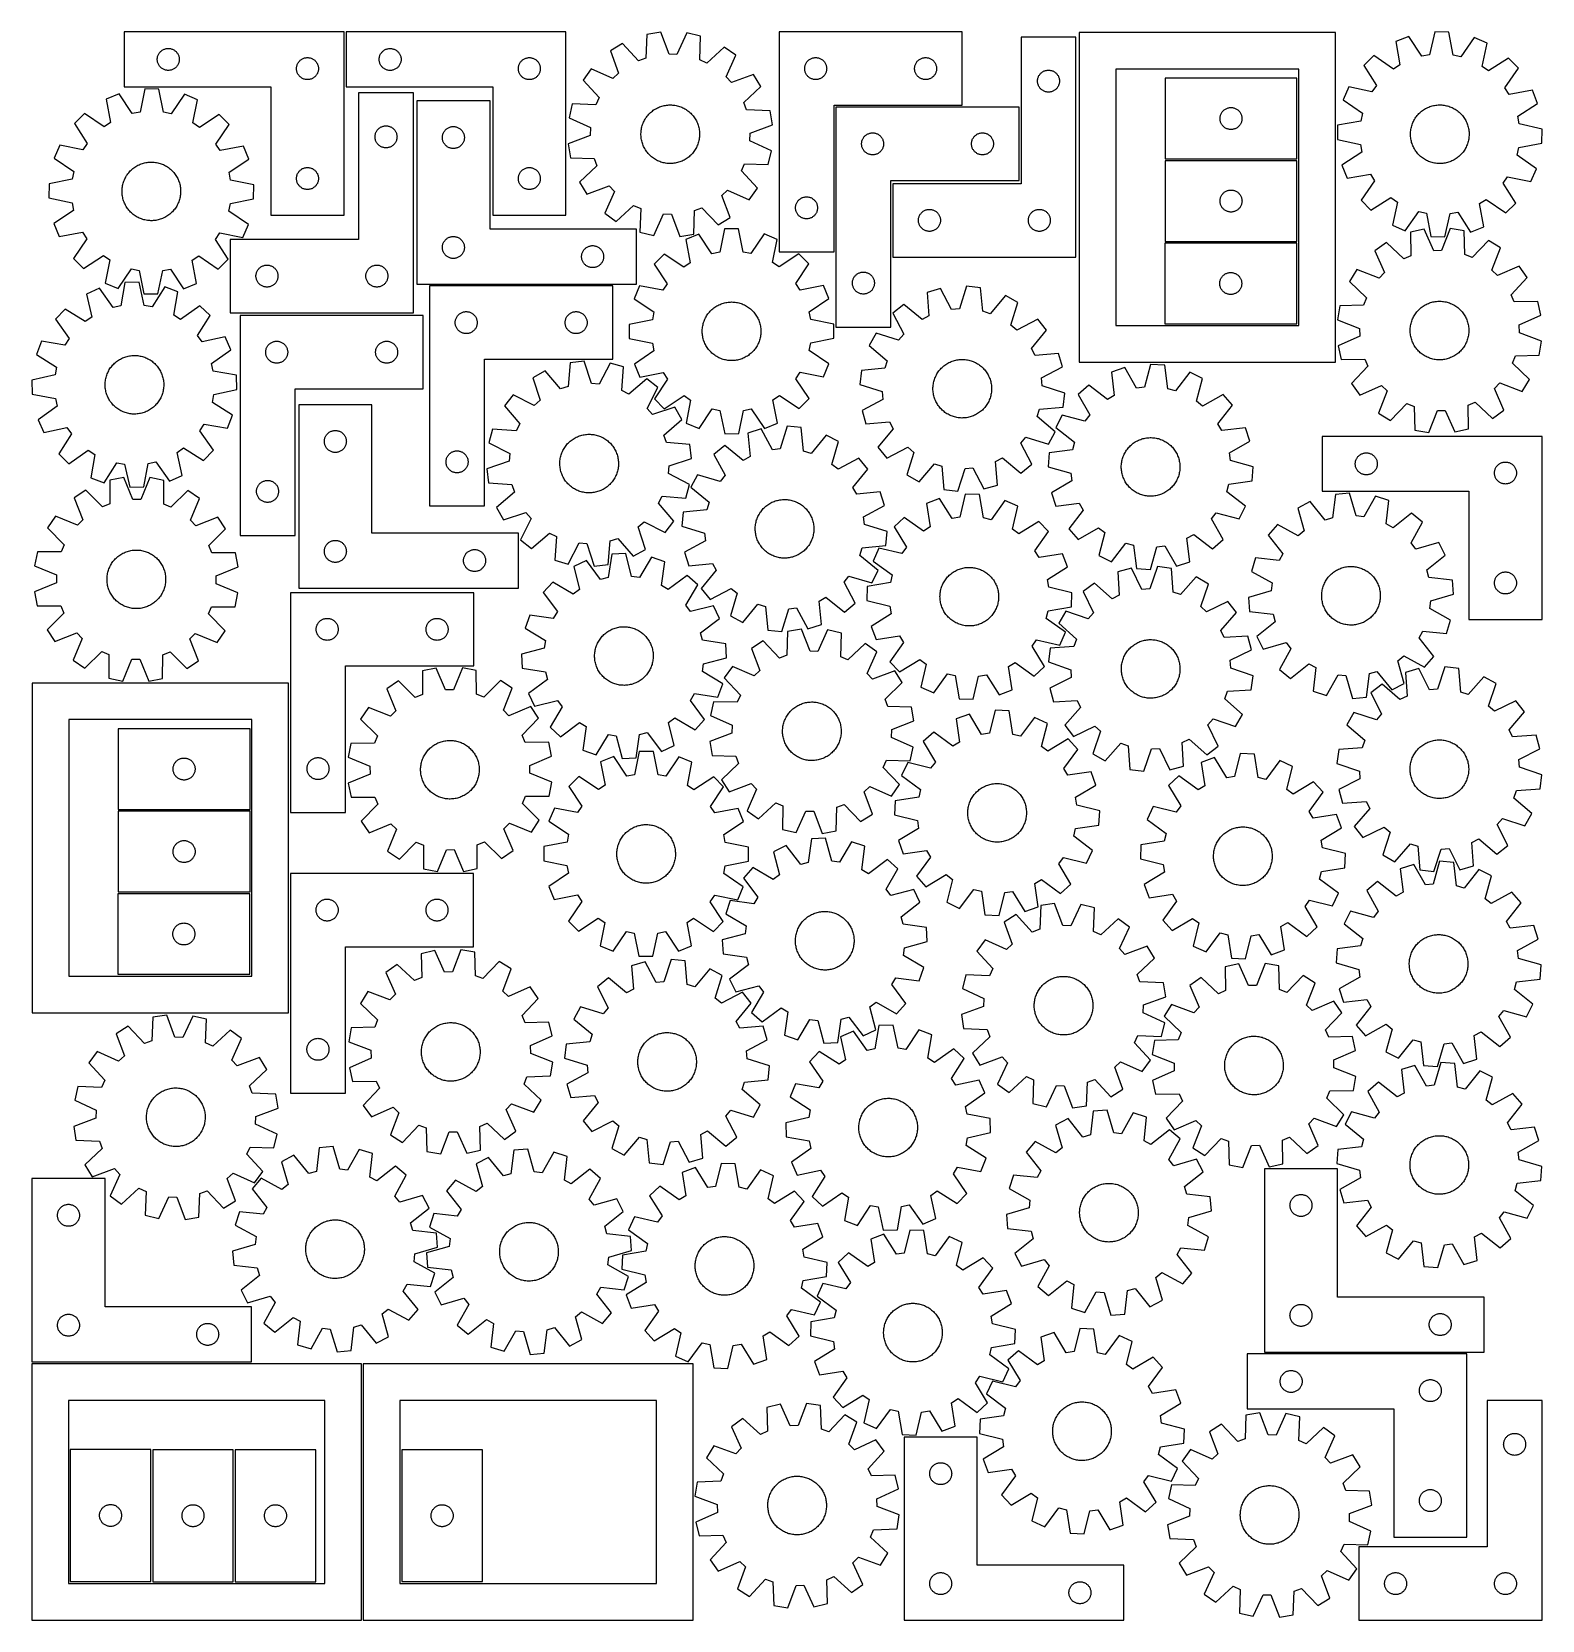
# Model space of a CAD drawing. Header units: millimetres. Extents: x 7 to 1243, y 7 to 1307.
import ezdxf

# ---------------------------------------------------------------- set-up
doc = ezdxf.new("R2010")
doc.units = ezdxf.units.MM
doc.layers.add('CUT', color=7, linetype='CONTINUOUS', true_color=0x000000)

msp = doc.modelspace()

# ---------------------------------------------------------------- linework, layer by layer
at = {"layer": 'CUT'}
for p, q in [((262.312221, 1306.905308), (82.312221, 1306.905308)), ((82.312221, 1306.905308), (82.312221, 1261.905308)), ((262.312221, 1156.905308), (262.312221, 1306.905308)), ((443.990932, 1306.885289), (263.990932, 1306.885289)), ((263.990932, 1306.885289), (263.990932, 1261.885289)), ((443.990932, 1156.885289), (443.990932, 1306.885289)), ((510.21516, 1304.936402), (509.477439, 1285.574114)), ((521.600909, 1306.793873), (510.21516, 1304.936402)), ((528.454129, 1288.669972), (521.600909, 1306.793873)), ((542.971294, 1306.053433), (534.880101, 1288.447325)), ((554.201177, 1303.412375), (542.971294, 1306.053433)), ((553.597011, 1284.04546), (554.201177, 1303.412375)), ((618.492028, 1306.918728), (618.492028, 1126.918728)), ((768.492028, 1306.918728), (618.492028, 1306.918728)), ((768.492028, 1246.918728), (768.492028, 1306.918728)), ((861.642973, 1302.640169), (816.642973, 1302.640169)), ((816.642973, 1302.640169), (816.642973, 1182.640169)), ((861.642973, 1122.640169), (861.642973, 1302.640169)), ((1074.164458, 1306.429964), (864.164458, 1306.429964)), ((864.164458, 1306.429964), (864.164458, 1036.429964)), ((1074.164458, 1036.429964), (1074.164458, 1306.429964)), ((1134.349371, 1303.281172), (1123.609682, 1299.068744)), ((1144.863929, 1287.005838), (1134.349371, 1303.281172)), ((1155.396835, 1307.055543), (1151.1928, 1288.140774)), ((1166.93104, 1306.837418), (1155.396835, 1307.055543)), ((1170.416924, 1287.777223), (1166.93104, 1306.837418)), ((1187.82075, 1302.269966), (1176.698359, 1286.403812)), ((1198.393493, 1297.654496), (1187.82075, 1302.269966)), ((109.78985, 1287.298264), (109.997306, 1287.849459)), ((109.997306, 1287.849459), (110.240367, 1288.385907)), ((110.240367, 1288.385907), (110.517993, 1288.905308)), ((110.517993, 1288.905308), (110.828995, 1289.40544)), ((110.828995, 1289.40544), (111.172041, 1289.884161)), ((111.172041, 1289.884161), (111.545663, 1290.339421)), ((111.545663, 1290.339421), (111.94826, 1290.769269)), ((111.94826, 1290.769269), (112.378109, 1291.171867)), ((112.378109, 1291.171867), (112.833368, 1291.545488)), ((112.833368, 1291.545488), (113.312089, 1291.888535)), ((113.312089, 1291.888535), (113.812221, 1292.199537)), ((113.812221, 1292.199537), (114.331623, 1292.477163)), ((114.331623, 1292.477163), (114.86807, 1292.720224)), ((114.86807, 1292.720224), (115.419266, 1292.92768)), ((115.419266, 1292.92768), (115.98285, 1293.098641)), ((115.98285, 1293.098641), (116.556408, 1293.232376)), ((116.556408, 1293.232376), (117.137486, 1293.328312)), ((117.137486, 1293.328312), (117.723593, 1293.386039)), ((117.723593, 1293.386039), (118.312221, 1293.405308)), ((118.312221, 1293.405308), (118.900849, 1293.386039)), ((118.900849, 1293.386039), (119.486957, 1293.328312)), ((119.486957, 1293.328312), (120.068034, 1293.232376)), ((120.068034, 1293.232376), (120.641593, 1293.098641)), ((120.641593, 1293.098641), (121.205177, 1292.92768)), ((121.205177, 1292.92768), (121.756372, 1292.720224)), ((121.756372, 1292.720224), (122.29282, 1292.477163)), ((122.29282, 1292.477163), (122.812221, 1292.199537)), ((122.812221, 1292.199537), (123.312353, 1291.888535)), ((123.312353, 1291.888535), (123.791074, 1291.545488)), ((123.791074, 1291.545488), (124.246334, 1291.171867)), ((124.246334, 1291.171867), (124.676182, 1290.769269)), ((124.676182, 1290.769269), (125.07878, 1290.339421)), ((125.07878, 1290.339421), (125.452401, 1289.884161)), ((125.452401, 1289.884161), (125.795448, 1289.40544)), ((125.795448, 1289.40544), (126.10645, 1288.905308)), ((126.10645, 1288.905308), (126.384076, 1288.385907)), ((126.384076, 1288.385907), (126.627137, 1287.849459)), ((126.627137, 1287.849459), (126.834592, 1287.298264)), ((291.468561, 1287.278244), (291.676016, 1287.82944)), ((291.676016, 1287.82944), (291.919078, 1288.365887)), ((291.919078, 1288.365887), (292.196704, 1288.885289)), ((292.196704, 1288.885289), (292.507706, 1289.385421)), ((292.507706, 1289.385421), (292.850752, 1289.864142)), ((292.850752, 1289.864142), (293.224374, 1290.319401)), ((293.224374, 1290.319401), (293.626971, 1290.74925)), ((293.626971, 1290.74925), (294.05682, 1291.151847)), ((294.05682, 1291.151847), (294.512079, 1291.525469)), ((294.512079, 1291.525469), (294.9908, 1291.868515)), ((294.9908, 1291.868515), (295.490932, 1292.179517)), ((295.490932, 1292.179517), (296.010334, 1292.457143)), ((296.010334, 1292.457143), (296.546781, 1292.700205)), ((296.546781, 1292.700205), (297.097977, 1292.90766)), ((297.097977, 1292.90766), (297.661561, 1293.078621)), ((297.661561, 1293.078621), (298.235119, 1293.212356)), ((298.235119, 1293.212356), (298.816197, 1293.308293)), ((298.816197, 1293.308293), (299.402304, 1293.366019)), ((299.402304, 1293.366019), (299.990932, 1293.385289)), ((299.990932, 1293.385289), (300.57956, 1293.366019)), ((300.57956, 1293.366019), (301.165668, 1293.308293)), ((301.165668, 1293.308293), (301.746745, 1293.212356)), ((301.746745, 1293.212356), (302.320304, 1293.078621)), ((302.320304, 1293.078621), (302.883887, 1292.90766)), ((302.883887, 1292.90766), (303.435083, 1292.700205)), ((303.435083, 1292.700205), (303.97153, 1292.457143)), ((303.97153, 1292.457143), (304.490932, 1292.179517)), ((304.490932, 1292.179517), (304.991064, 1291.868515)), ((304.991064, 1291.868515), (305.469785, 1291.525469)), ((305.469785, 1291.525469), (305.925045, 1291.151847)), ((305.925045, 1291.151847), (306.354893, 1290.74925)), ((306.354893, 1290.74925), (306.757491, 1290.319401)), ((306.757491, 1290.319401), (307.131112, 1289.864142)), ((307.131112, 1289.864142), (307.474159, 1289.385421)), ((307.474159, 1289.385421), (307.785161, 1288.885289)), ((307.785161, 1288.885289), (308.062787, 1288.365887)), ((308.062787, 1288.365887), (308.305848, 1287.82944)), ((308.305848, 1287.82944), (308.513303, 1287.278244)), ((490.188145, 1297.442387), (480.379908, 1291.36917)), ((480.379908, 1291.36917), (487.107969, 1273.198435)), ((503.455411, 1283.3207), (490.188145, 1297.442387)), ((534.880101, 1288.447325), (528.454129, 1288.669972)), ((573.661484, 1294.550205), (559.448631, 1281.380648)), ((583.025855, 1287.812696), (573.661484, 1294.550205)), ((575.05628, 1270.151204), (583.025855, 1287.812696)), ((1123.609682, 1299.068744), (1126.964029, 1279.984961)), ((1151.1928, 1288.140774), (1144.863929, 1287.005838)), ((1176.698359, 1286.403812), (1170.416924, 1287.777223)), ((1194.320009, 1278.711182), (1198.393493, 1297.654496)), ((109.312221, 1284.405308), (109.331491, 1284.993937)), ((109.331491, 1283.81668), (109.312221, 1284.405308)), ((109.331491, 1284.993937), (109.389218, 1285.580044)), ((109.389218, 1283.230573), (109.331491, 1283.81668)), ((109.389218, 1285.580044), (109.485154, 1286.161121)), ((109.485154, 1282.649495), (109.389218, 1283.230573)), ((109.485154, 1286.161121), (109.618889, 1286.73468)), ((109.618889, 1282.075937), (109.485154, 1282.649495)), ((109.618889, 1286.73468), (109.78985, 1287.298264)), ((109.78985, 1281.512353), (109.618889, 1282.075937)), ((109.997306, 1280.961157), (109.78985, 1281.512353)), ((110.240367, 1280.42471), (109.997306, 1280.961157)), ((110.517993, 1279.905308), (110.240367, 1280.42471)), ((110.828995, 1279.405176), (110.517993, 1279.905308)), ((111.172041, 1278.926455), (110.828995, 1279.405176)), ((111.545663, 1278.471196), (111.172041, 1278.926455)), ((111.94826, 1278.041347), (111.545663, 1278.471196)), ((112.378109, 1277.63875), (111.94826, 1278.041347)), ((112.833368, 1277.265128), (112.378109, 1277.63875)), ((113.312089, 1276.922082), (112.833368, 1277.265128)), ((113.812221, 1276.61108), (113.312089, 1276.922082)), ((114.331623, 1276.333454), (113.812221, 1276.61108)), ((114.86807, 1276.090393), (114.331623, 1276.333454)), ((115.419266, 1275.882937), (114.86807, 1276.090393)), ((115.98285, 1275.711976), (115.419266, 1275.882937)), ((116.556408, 1275.578241), (115.98285, 1275.711976)), ((117.137486, 1275.482305), (116.556408, 1275.578241)), ((117.723593, 1275.424578), (117.137486, 1275.482305)), ((118.312221, 1275.405308), (117.723593, 1275.424578)), ((118.900849, 1275.424578), (118.312221, 1275.405308)), ((119.486957, 1275.482305), (118.900849, 1275.424578)), ((120.068034, 1275.578241), (119.486957, 1275.482305)), ((120.641593, 1275.711976), (120.068034, 1275.578241)), ((121.205177, 1275.882937), (120.641593, 1275.711976)), ((121.756372, 1276.090393), (121.205177, 1275.882937)), ((122.29282, 1276.333454), (121.756372, 1276.090393)), ((122.812221, 1276.61108), (122.29282, 1276.333454)), ((123.312353, 1276.922082), (122.812221, 1276.61108)), ((123.791074, 1277.265128), (123.312353, 1276.922082)), ((124.246334, 1277.63875), (123.791074, 1277.265128)), ((124.676182, 1278.041347), (124.246334, 1277.63875)), ((125.07878, 1278.471196), (124.676182, 1278.041347)), ((125.452401, 1278.926455), (125.07878, 1278.471196)), ((125.795448, 1279.405176), (125.452401, 1278.926455)), ((126.10645, 1279.905308), (125.795448, 1279.405176)), ((126.384076, 1280.42471), (126.10645, 1279.905308)), ((126.627137, 1280.961157), (126.384076, 1280.42471)), ((126.834592, 1281.512353), (126.627137, 1280.961157)), ((126.834592, 1287.298264), (127.005554, 1286.73468)), ((127.005554, 1282.075937), (126.834592, 1281.512353)), ((127.005554, 1286.73468), (127.139289, 1286.161121)), ((127.139289, 1282.649495), (127.005554, 1282.075937)), ((127.139289, 1286.161121), (127.235225, 1285.580044)), ((127.235225, 1283.230573), (127.139289, 1282.649495)), ((127.235225, 1285.580044), (127.292952, 1284.993937)), ((127.292952, 1283.81668), (127.235225, 1283.230573)), ((127.292952, 1284.993937), (127.312221, 1284.405308)), ((127.312221, 1284.405308), (127.292952, 1283.81668)), ((223.312221, 1276.905308), (223.331491, 1277.493937)), ((223.331491, 1276.31668), (223.312221, 1276.905308)), ((223.331491, 1277.493937), (223.389218, 1278.080044)), ((223.389218, 1275.730573), (223.331491, 1276.31668)), ((223.389218, 1278.080044), (223.485154, 1278.661121)), ((223.485154, 1275.149495), (223.389218, 1275.730573)), ((223.485154, 1278.661121), (223.618889, 1279.23468)), ((223.618889, 1274.575937), (223.485154, 1275.149495)), ((223.618889, 1279.23468), (223.78985, 1279.798264)), ((223.78985, 1274.012353), (223.618889, 1274.575937)), ((223.78985, 1279.798264), (223.997306, 1280.349459)), ((223.997306, 1280.349459), (224.240367, 1280.885907)), ((224.240367, 1280.885907), (224.517993, 1281.405308)), ((224.517993, 1281.405308), (224.828995, 1281.90544)), ((224.828995, 1281.90544), (225.172041, 1282.384161)), ((225.172041, 1282.384161), (225.545663, 1282.839421)), ((225.545663, 1282.839421), (225.94826, 1283.269269)), ((225.94826, 1283.269269), (226.378109, 1283.671867)), ((226.378109, 1283.671867), (226.833368, 1284.045488)), ((226.833368, 1284.045488), (227.312089, 1284.388535)), ((227.312089, 1284.388535), (227.812221, 1284.699537)), ((227.812221, 1284.699537), (228.331623, 1284.977163)), ((228.331623, 1284.977163), (228.86807, 1285.220224)), ((228.86807, 1285.220224), (229.419266, 1285.42768)), ((229.419266, 1285.42768), (229.98285, 1285.598641)), ((229.98285, 1285.598641), (230.556408, 1285.732376)), ((230.556408, 1285.732376), (231.137486, 1285.828312)), ((231.137486, 1285.828312), (231.723593, 1285.886039)), ((231.723593, 1285.886039), (232.312221, 1285.905308)), ((232.312221, 1285.905308), (232.900849, 1285.886039)), ((232.900849, 1285.886039), (233.486957, 1285.828312)), ((233.486957, 1285.828312), (234.068034, 1285.732376)), ((234.068034, 1285.732376), (234.641593, 1285.598641)), ((234.641593, 1285.598641), (235.205177, 1285.42768)), ((235.205177, 1285.42768), (235.756372, 1285.220224)), ((235.756372, 1285.220224), (236.29282, 1284.977163)), ((236.29282, 1284.977163), (236.812221, 1284.699537)), ((236.812221, 1284.699537), (237.312353, 1284.388535)), ((237.312353, 1284.388535), (237.791074, 1284.045488)), ((237.791074, 1284.045488), (238.246334, 1283.671867)), ((238.246334, 1283.671867), (238.676182, 1283.269269)), ((238.676182, 1283.269269), (239.07878, 1282.839421)), ((239.07878, 1282.839421), (239.452401, 1282.384161)), ((239.452401, 1282.384161), (239.795448, 1281.90544)), ((239.795448, 1281.90544), (240.10645, 1281.405308)), ((240.10645, 1281.405308), (240.384076, 1280.885907)), ((240.384076, 1280.885907), (240.627137, 1280.349459)), ((240.627137, 1280.349459), (240.834592, 1279.798264)), ((240.834592, 1279.798264), (241.005554, 1279.23468)), ((241.005554, 1274.575937), (240.834592, 1274.012353)), ((241.005554, 1279.23468), (241.139289, 1278.661121)), ((241.139289, 1275.149495), (241.005554, 1274.575937)), ((241.139289, 1278.661121), (241.235225, 1278.080044)), ((241.235225, 1275.730573), (241.139289, 1275.149495)), ((241.235225, 1278.080044), (241.292952, 1277.493937)), ((241.292952, 1276.31668), (241.235225, 1275.730573)), ((241.292952, 1277.493937), (241.312221, 1276.905308)), ((241.312221, 1276.905308), (241.292952, 1276.31668)), ((290.990932, 1284.385289), (291.010202, 1284.973917)), ((291.010202, 1283.796661), (290.990932, 1284.385289)), ((291.010202, 1284.973917), (291.067929, 1285.560025)), ((291.067929, 1283.210553), (291.010202, 1283.796661)), ((291.067929, 1285.560025), (291.163865, 1286.141102)), ((291.163865, 1282.629476), (291.067929, 1283.210553)), ((291.163865, 1286.141102), (291.2976, 1286.71466)), ((291.2976, 1282.055917), (291.163865, 1282.629476)), ((291.2976, 1286.71466), (291.468561, 1287.278244)), ((291.468561, 1281.492334), (291.2976, 1282.055917)), ((291.676016, 1280.941138), (291.468561, 1281.492334)), ((291.919078, 1280.404691), (291.676016, 1280.941138)), ((292.196704, 1279.885289), (291.919078, 1280.404691)), ((292.507706, 1279.385157), (292.196704, 1279.885289)), ((292.850752, 1278.906436), (292.507706, 1279.385157)), ((293.224374, 1278.451176), (292.850752, 1278.906436)), ((293.626971, 1278.021328), (293.224374, 1278.451176)), ((294.05682, 1277.618731), (293.626971, 1278.021328)), ((294.512079, 1277.245109), (294.05682, 1277.618731)), ((294.9908, 1276.902062), (294.512079, 1277.245109)), ((295.490932, 1276.59106), (294.9908, 1276.902062)), ((296.010334, 1276.313434), (295.490932, 1276.59106)), ((296.546781, 1276.070373), (296.010334, 1276.313434)), ((297.097977, 1275.862918), (296.546781, 1276.070373)), ((297.661561, 1275.691956), (297.097977, 1275.862918)), ((298.235119, 1275.558221), (297.661561, 1275.691956)), ((298.816197, 1275.462285), (298.235119, 1275.558221)), ((299.402304, 1275.404559), (298.816197, 1275.462285)), ((299.990932, 1275.385289), (299.402304, 1275.404559)), ((300.57956, 1275.404559), (299.990932, 1275.385289)), ((301.165668, 1275.462285), (300.57956, 1275.404559)), ((301.746745, 1275.558221), (301.165668, 1275.462285)), ((302.320304, 1275.691956), (301.746745, 1275.558221)), ((302.883887, 1275.862918), (302.320304, 1275.691956)), ((303.435083, 1276.070373), (302.883887, 1275.862918)), ((303.97153, 1276.313434), (303.435083, 1276.070373)), ((304.490932, 1276.59106), (303.97153, 1276.313434)), ((304.991064, 1276.902062), (304.490932, 1276.59106)), ((305.469785, 1277.245109), (304.991064, 1276.902062)), ((305.925045, 1277.618731), (305.469785, 1277.245109)), ((306.354893, 1278.021328), (305.925045, 1277.618731)), ((306.757491, 1278.451176), (306.354893, 1278.021328)), ((307.131112, 1278.906436), (306.757491, 1278.451176)), ((307.474159, 1279.385157), (307.131112, 1278.906436)), ((307.785161, 1279.885289), (307.474159, 1279.385157)), ((308.062787, 1280.404691), (307.785161, 1279.885289)), ((308.305848, 1280.941138), (308.062787, 1280.404691)), ((308.513303, 1281.492334), (308.305848, 1280.941138)), ((308.513303, 1287.278244), (308.684265, 1286.71466)), ((308.684265, 1282.055917), (308.513303, 1281.492334)), ((308.684265, 1286.71466), (308.818, 1286.141102)), ((308.818, 1282.629476), (308.684265, 1282.055917)), ((308.818, 1286.141102), (308.913936, 1285.560025)), ((308.913936, 1283.210553), (308.818, 1282.629476)), ((308.913936, 1285.560025), (308.971663, 1284.973917)), ((308.971663, 1283.796661), (308.913936, 1283.210553)), ((308.971663, 1284.973917), (308.990932, 1284.385289)), ((308.990932, 1284.385289), (308.971663, 1283.796661)), ((404.990932, 1276.885289), (405.010202, 1277.473917)), ((405.010202, 1276.296661), (404.990932, 1276.885289)), ((405.010202, 1277.473917), (405.067929, 1278.060025)), ((405.067929, 1275.710553), (405.010202, 1276.296661)), ((405.067929, 1278.060025), (405.163865, 1278.641102)), ((405.163865, 1275.129476), (405.067929, 1275.710553)), ((405.163865, 1278.641102), (405.2976, 1279.21466)), ((405.2976, 1274.555917), (405.163865, 1275.129476)), ((405.2976, 1279.21466), (405.468561, 1279.778244)), ((405.468561, 1273.992334), (405.2976, 1274.555917)), ((405.468561, 1279.778244), (405.676016, 1280.32944)), ((405.676016, 1280.32944), (405.919078, 1280.865887)), ((405.919078, 1280.865887), (406.196704, 1281.385289)), ((406.196704, 1281.385289), (406.507706, 1281.885421)), ((406.507706, 1281.885421), (406.850752, 1282.364142)), ((406.850752, 1282.364142), (407.224374, 1282.819401)), ((407.224374, 1282.819401), (407.626971, 1283.24925)), ((407.626971, 1283.24925), (408.05682, 1283.651847)), ((408.05682, 1283.651847), (408.512079, 1284.025469)), ((408.512079, 1284.025469), (408.9908, 1284.368515)), ((408.9908, 1284.368515), (409.490932, 1284.679517)), ((409.490932, 1284.679517), (410.010334, 1284.957143)), ((410.010334, 1284.957143), (410.546781, 1285.200205)), ((410.546781, 1285.200205), (411.097977, 1285.40766)), ((411.097977, 1285.40766), (411.661561, 1285.578621)), ((411.661561, 1285.578621), (412.235119, 1285.712356)), ((412.235119, 1285.712356), (412.816197, 1285.808293)), ((412.816197, 1285.808293), (413.402304, 1285.866019)), ((413.402304, 1285.866019), (413.990932, 1285.885289)), ((413.990932, 1285.885289), (414.57956, 1285.866019)), ((414.57956, 1285.866019), (415.165668, 1285.808293)), ((415.165668, 1285.808293), (415.746745, 1285.712356)), ((415.746745, 1285.712356), (416.320304, 1285.578621)), ((416.320304, 1285.578621), (416.883887, 1285.40766)), ((416.883887, 1285.40766), (417.435083, 1285.200205)), ((417.435083, 1285.200205), (417.97153, 1284.957143)), ((417.97153, 1284.957143), (418.490932, 1284.679517)), ((418.490932, 1284.679517), (418.991064, 1284.368515)), ((418.991064, 1284.368515), (419.469785, 1284.025469)), ((419.469785, 1284.025469), (419.925045, 1283.651847)), ((419.925045, 1283.651847), (420.354893, 1283.24925)), ((420.354893, 1283.24925), (420.757491, 1282.819401)), ((420.757491, 1282.819401), (421.131112, 1282.364142)), ((421.131112, 1282.364142), (421.474159, 1281.885421)), ((421.474159, 1281.885421), (421.785161, 1281.385289)), ((421.785161, 1281.385289), (422.062787, 1280.865887)), ((422.062787, 1280.865887), (422.305848, 1280.32944)), ((422.305848, 1280.32944), (422.513303, 1279.778244)), ((422.513303, 1279.778244), (422.684265, 1279.21466)), ((422.684265, 1274.555917), (422.513303, 1273.992334)), ((422.684265, 1279.21466), (422.818, 1278.641102)), ((422.818, 1275.129476), (422.684265, 1274.555917)), ((422.818, 1278.641102), (422.913936, 1278.060025)), ((422.913936, 1275.710553), (422.818, 1275.129476)), ((422.913936, 1278.060025), (422.971663, 1277.473917)), ((422.971663, 1276.296661), (422.913936, 1275.710553)), ((422.971663, 1277.473917), (422.990932, 1276.885289)), ((422.990932, 1276.885289), (422.971663, 1276.296661)), ((464.745194, 1276.781596), (458.007684, 1267.417226)), ((482.406686, 1268.812022), (464.745194, 1276.781596)), ((509.477439, 1285.574114), (503.455411, 1283.3207)), ((559.448631, 1281.380648), (553.597011, 1284.04546)), ((639.492028, 1276.918728), (639.511297, 1277.507357)), ((639.511297, 1276.3301), (639.492028, 1276.918728)), ((639.511297, 1277.507357), (639.569024, 1278.093464)), ((639.569024, 1275.743993), (639.511297, 1276.3301)), ((639.569024, 1278.093464), (639.66496, 1278.674541)), ((639.66496, 1275.162916), (639.569024, 1275.743993)), ((639.66496, 1278.674541), (639.798695, 1279.2481)), ((639.798695, 1274.589357), (639.66496, 1275.162916)), ((639.798695, 1279.2481), (639.969657, 1279.811684)), ((639.969657, 1274.025773), (639.798695, 1274.589357)), ((639.969657, 1279.811684), (640.177112, 1280.362879)), ((640.177112, 1280.362879), (640.420173, 1280.899327)), ((640.420173, 1280.899327), (640.697799, 1281.418728)), ((640.697799, 1281.418728), (641.008801, 1281.918861)), ((641.008801, 1281.918861), (641.351848, 1282.397581)), ((641.351848, 1282.397581), (641.725469, 1282.852841)), ((641.725469, 1282.852841), (642.128067, 1283.282689)), ((642.128067, 1283.282689), (642.557915, 1283.685287)), ((642.557915, 1283.685287), (643.013175, 1284.058909)), ((643.013175, 1284.058909), (643.491896, 1284.401955)), ((643.491896, 1284.401955), (643.992028, 1284.712957)), ((643.992028, 1284.712957), (644.51143, 1284.990583)), ((644.51143, 1284.990583), (645.047877, 1285.233644)), ((645.047877, 1285.233644), (645.599073, 1285.4411)), ((645.599073, 1285.4411), (646.162656, 1285.612061)), ((646.162656, 1285.612061), (646.736215, 1285.745796)), ((646.736215, 1285.745796), (647.317292, 1285.841732)), ((647.317292, 1285.841732), (647.9034, 1285.899459)), ((647.9034, 1285.899459), (648.492028, 1285.918728)), ((648.492028, 1285.918728), (649.080656, 1285.899459)), ((649.080656, 1285.899459), (649.666763, 1285.841732)), ((649.666763, 1285.841732), (650.247841, 1285.745796)), ((650.247841, 1285.745796), (650.821399, 1285.612061)), ((650.821399, 1285.612061), (651.384983, 1285.4411)), ((651.384983, 1285.4411), (651.936179, 1285.233644)), ((651.936179, 1285.233644), (652.472626, 1284.990583)), ((652.472626, 1284.990583), (652.992028, 1284.712957)), ((652.992028, 1284.712957), (653.49216, 1284.401955)), ((653.49216, 1284.401955), (653.970881, 1284.058909)), ((653.970881, 1284.058909), (654.42614, 1283.685287)), ((654.42614, 1283.685287), (654.855989, 1283.282689)), ((654.855989, 1283.282689), (655.258586, 1282.852841)), ((655.258586, 1282.852841), (655.632208, 1282.397581)), ((655.632208, 1282.397581), (655.975254, 1281.918861)), ((655.975254, 1281.918861), (656.286256, 1281.418728)), ((656.286256, 1281.418728), (656.563882, 1280.899327)), ((656.563882, 1280.899327), (656.806944, 1280.362879)), ((656.806944, 1280.362879), (657.014399, 1279.811684)), ((657.014399, 1279.811684), (657.18536, 1279.2481)), ((657.18536, 1274.589357), (657.014399, 1274.025773)), ((657.18536, 1279.2481), (657.319095, 1278.674541)), ((657.319095, 1275.162916), (657.18536, 1274.589357)), ((657.319095, 1278.674541), (657.415031, 1278.093464)), ((657.415031, 1275.743993), (657.319095, 1275.162916)), ((657.415031, 1278.093464), (657.472758, 1277.507357)), ((657.472758, 1276.3301), (657.415031, 1275.743993)), ((657.472758, 1277.507357), (657.492028, 1276.918728)), ((657.492028, 1276.918728), (657.472758, 1276.3301)), ((729.492028, 1276.918728), (729.511297, 1277.507357)), ((729.511297, 1276.3301), (729.492028, 1276.918728)), ((729.511297, 1277.507357), (729.569024, 1278.093464)), ((729.569024, 1275.743993), (729.511297, 1276.3301)), ((729.569024, 1278.093464), (729.66496, 1278.674541)), ((729.66496, 1275.162916), (729.569024, 1275.743993)), ((729.66496, 1278.674541), (729.798695, 1279.2481)), ((729.798695, 1274.589357), (729.66496, 1275.162916)), ((729.798695, 1279.2481), (729.969657, 1279.811684)), ((729.969657, 1274.025773), (729.798695, 1274.589357)), ((729.969657, 1279.811684), (730.177112, 1280.362879)), ((730.177112, 1280.362879), (730.420173, 1280.899327)), ((730.420173, 1280.899327), (730.697799, 1281.418728)), ((730.697799, 1281.418728), (731.008801, 1281.918861)), ((731.008801, 1281.918861), (731.351848, 1282.397581)), ((731.351848, 1282.397581), (731.725469, 1282.852841)), ((731.725469, 1282.852841), (732.128067, 1283.282689)), ((732.128067, 1283.282689), (732.557915, 1283.685287)), ((732.557915, 1283.685287), (733.013175, 1284.058909)), ((733.013175, 1284.058909), (733.491896, 1284.401955)), ((733.491896, 1284.401955), (733.992028, 1284.712957)), ((733.992028, 1284.712957), (734.51143, 1284.990583)), ((734.51143, 1284.990583), (735.047877, 1285.233644)), ((735.047877, 1285.233644), (735.599073, 1285.4411)), ((735.599073, 1285.4411), (736.162656, 1285.612061)), ((736.162656, 1285.612061), (736.736215, 1285.745796)), ((736.736215, 1285.745796), (737.317292, 1285.841732)), ((737.317292, 1285.841732), (737.9034, 1285.899459)), ((737.9034, 1285.899459), (738.492028, 1285.918728)), ((738.492028, 1285.918728), (739.080656, 1285.899459)), ((739.080656, 1285.899459), (739.666763, 1285.841732)), ((739.666763, 1285.841732), (740.247841, 1285.745796)), ((740.247841, 1285.745796), (740.821399, 1285.612061)), ((740.821399, 1285.612061), (741.384983, 1285.4411)), ((741.384983, 1285.4411), (741.936179, 1285.233644)), ((741.936179, 1285.233644), (742.472626, 1284.990583)), ((742.472626, 1284.990583), (742.992028, 1284.712957)), ((742.992028, 1284.712957), (743.49216, 1284.401955)), ((743.49216, 1284.401955), (743.970881, 1284.058909)), ((743.970881, 1284.058909), (744.42614, 1283.685287)), ((744.42614, 1283.685287), (744.855989, 1283.282689)), ((744.855989, 1283.282689), (745.258586, 1282.852841)), ((745.258586, 1282.852841), (745.632208, 1282.397581)), ((745.632208, 1282.397581), (745.975254, 1281.918861)), ((745.975254, 1281.918861), (746.286256, 1281.418728)), ((746.286256, 1281.418728), (746.563882, 1280.899327)), ((746.563882, 1280.899327), (746.806944, 1280.362879)), ((746.806944, 1280.362879), (747.014399, 1279.811684)), ((747.014399, 1279.811684), (747.18536, 1279.2481)), ((747.18536, 1274.589357), (747.014399, 1274.025773)), ((747.18536, 1279.2481), (747.319095, 1278.674541)), ((747.319095, 1275.162916), (747.18536, 1274.589357)), ((747.319095, 1278.674541), (747.415031, 1278.093464)), ((747.415031, 1275.743993), (747.319095, 1275.162916)), ((747.415031, 1278.093464), (747.472758, 1277.507357)), ((747.472758, 1276.3301), (747.415031, 1275.743993)), ((747.472758, 1277.507357), (747.492028, 1276.918728)), ((747.492028, 1276.918728), (747.472758, 1276.3301)), ((834.642973, 1274.434397), (835.162375, 1274.712024)), ((835.162375, 1274.712024), (835.698822, 1274.955085)), ((835.698822, 1274.955085), (836.250018, 1275.16254)), ((836.250018, 1275.16254), (836.813602, 1275.333501)), ((836.813602, 1275.333501), (837.38716, 1275.467236)), ((837.38716, 1275.467236), (837.968238, 1275.563173)), ((837.968238, 1275.563173), (838.554345, 1275.620899)), ((838.554345, 1275.620899), (839.142973, 1275.640169)), ((839.142973, 1275.640169), (839.731601, 1275.620899)), ((839.731601, 1275.620899), (840.317709, 1275.563173)), ((840.317709, 1275.563173), (840.898786, 1275.467236)), ((840.898786, 1275.467236), (841.472345, 1275.333501)), ((841.472345, 1275.333501), (842.035928, 1275.16254)), ((842.035928, 1275.16254), (842.587124, 1274.955085)), ((842.587124, 1274.955085), (843.123571, 1274.712024)), ((843.123571, 1274.712024), (843.642973, 1274.434397)), ((1044.164458, 1276.429964), (894.164458, 1276.429964)), ((894.164458, 1276.429964), (894.164458, 1066.429964)), ((1044.164458, 1066.429964), (1044.164458, 1276.429964)), ((1105.60875, 1287.527165), (1097.298597, 1279.525488)), ((1097.298597, 1279.525488), (1107.700658, 1263.178024)), ((1121.551235, 1276.514464), (1105.60875, 1287.527165)), ((1126.964029, 1279.984961), (1121.551235, 1276.514464)), ((1199.597717, 1275.038514), (1194.320009, 1278.711182)), ((1215.945181, 1285.440575), (1199.597717, 1275.038514)), ((1212.934157, 1261.187937), (1223.946858, 1277.130422)), ((1223.946858, 1277.130422), (1215.945181, 1285.440575)), ((82.312221, 1261.905308), (202.312221, 1261.905308)), ((202.312221, 1261.905308), (202.312221, 1156.905308)), ((223.997306, 1273.461157), (223.78985, 1274.012353)), ((224.240367, 1272.92471), (223.997306, 1273.461157)), ((224.517993, 1272.405308), (224.240367, 1272.92471)), ((224.828995, 1271.905176), (224.517993, 1272.405308)), ((225.172041, 1271.426455), (224.828995, 1271.905176)), ((225.545663, 1270.971196), (225.172041, 1271.426455)), ((225.94826, 1270.541347), (225.545663, 1270.971196)), ((226.378109, 1270.13875), (225.94826, 1270.541347)), ((226.833368, 1269.765128), (226.378109, 1270.13875)), ((227.312089, 1269.422082), (226.833368, 1269.765128)), ((227.812221, 1269.11108), (227.312089, 1269.422082)), ((228.331623, 1268.833454), (227.812221, 1269.11108)), ((228.86807, 1268.590393), (228.331623, 1268.833454)), ((229.419266, 1268.382937), (228.86807, 1268.590393)), ((229.98285, 1268.211976), (229.419266, 1268.382937)), ((230.556408, 1268.078241), (229.98285, 1268.211976)), ((231.137486, 1267.982305), (230.556408, 1268.078241)), ((231.723593, 1267.924578), (231.137486, 1267.982305)), ((232.312221, 1267.905308), (231.723593, 1267.924578)), ((232.900849, 1267.924578), (232.312221, 1267.905308)), ((233.486957, 1267.982305), (232.900849, 1267.924578)), ((234.068034, 1268.078241), (233.486957, 1267.982305)), ((234.641593, 1268.211976), (234.068034, 1268.078241)), ((235.205177, 1268.382937), (234.641593, 1268.211976)), ((235.756372, 1268.590393), (235.205177, 1268.382937)), ((236.29282, 1268.833454), (235.756372, 1268.590393)), ((236.812221, 1269.11108), (236.29282, 1268.833454)), ((237.312353, 1269.422082), (236.812221, 1269.11108)), ((237.791074, 1269.765128), (237.312353, 1269.422082)), ((238.246334, 1270.13875), (237.791074, 1269.765128)), ((238.676182, 1270.541347), (238.246334, 1270.13875)), ((239.07878, 1270.971196), (238.676182, 1270.541347)), ((239.452401, 1271.426455), (239.07878, 1270.971196)), ((239.795448, 1271.905176), (239.452401, 1271.426455)), ((240.10645, 1272.405308), (239.795448, 1271.905176)), ((240.384076, 1272.92471), (240.10645, 1272.405308)), ((240.627137, 1273.461157), (240.384076, 1272.92471)), ((240.834592, 1274.012353), (240.627137, 1273.461157)), ((263.990932, 1261.885289), (383.990932, 1261.885289)), ((383.990932, 1261.885289), (383.990932, 1156.885289)), ((405.676016, 1273.441138), (405.468561, 1273.992334)), ((405.919078, 1272.904691), (405.676016, 1273.441138)), ((406.196704, 1272.385289), (405.919078, 1272.904691)), ((406.507706, 1271.885157), (406.196704, 1272.385289)), ((406.850752, 1271.406436), (406.507706, 1271.885157)), ((407.224374, 1270.951176), (406.850752, 1271.406436)), ((407.626971, 1270.521328), (407.224374, 1270.951176)), ((408.05682, 1270.118731), (407.626971, 1270.521328)), ((408.512079, 1269.745109), (408.05682, 1270.118731)), ((408.9908, 1269.402062), (408.512079, 1269.745109)), ((409.490932, 1269.09106), (408.9908, 1269.402062)), ((410.010334, 1268.813434), (409.490932, 1269.09106)), ((410.546781, 1268.570373), (410.010334, 1268.813434)), ((411.097977, 1268.362918), (410.546781, 1268.570373)), ((411.661561, 1268.191956), (411.097977, 1268.362918)), ((412.235119, 1268.058221), (411.661561, 1268.191956)), ((412.816197, 1267.962285), (412.235119, 1268.058221)), ((413.402304, 1267.904559), (412.816197, 1267.962285)), ((413.990932, 1267.885289), (413.402304, 1267.904559)), ((414.57956, 1267.904559), (413.990932, 1267.885289)), ((415.165668, 1267.962285), (414.57956, 1267.904559)), ((415.746745, 1268.058221), (415.165668, 1267.962285)), ((416.320304, 1268.191956), (415.746745, 1268.058221)), ((416.883887, 1268.362918), (416.320304, 1268.191956)), ((417.435083, 1268.570373), (416.883887, 1268.362918)), ((417.97153, 1268.813434), (417.435083, 1268.570373)), ((418.490932, 1269.09106), (417.97153, 1268.813434)), ((418.991064, 1269.402062), (418.490932, 1269.09106)), ((419.469785, 1269.745109), (418.991064, 1269.402062)), ((419.925045, 1270.118731), (419.469785, 1269.745109)), ((420.354893, 1270.521328), (419.925045, 1270.118731)), ((420.757491, 1270.951176), (420.354893, 1270.521328)), ((421.131112, 1271.406436), (420.757491, 1270.951176)), ((421.474159, 1271.885157), (421.131112, 1271.406436)), ((421.785161, 1272.385289), (421.474159, 1271.885157)), ((422.062787, 1272.904691), (421.785161, 1272.385289)), ((422.305848, 1273.441138), (422.062787, 1272.904691)), ((422.513303, 1273.992334), (422.305848, 1273.441138)), ((458.007684, 1267.417226), (471.177241, 1253.204373)), ((487.107969, 1273.198435), (482.406686, 1268.812022)), ((579.442693, 1265.44992), (575.05628, 1270.151204)), ((597.613429, 1272.177981), (579.442693, 1265.44992)), ((589.564958, 1249.102478), (603.686646, 1262.369745)), ((603.686646, 1262.369745), (597.613429, 1272.177981)), ((640.177112, 1273.474578), (639.969657, 1274.025773)), ((640.420173, 1272.93813), (640.177112, 1273.474578)), ((640.697799, 1272.418728), (640.420173, 1272.93813)), ((641.008801, 1271.918596), (640.697799, 1272.418728)), ((641.351848, 1271.439876), (641.008801, 1271.918596)), ((641.725469, 1270.984616), (641.351848, 1271.439876)), ((642.128067, 1270.554767), (641.725469, 1270.984616)), ((642.557915, 1270.15217), (642.128067, 1270.554767)), ((643.013175, 1269.778548), (642.557915, 1270.15217)), ((643.491896, 1269.435502), (643.013175, 1269.778548)), ((643.992028, 1269.1245), (643.491896, 1269.435502)), ((644.51143, 1268.846874), (643.992028, 1269.1245)), ((645.047877, 1268.603813), (644.51143, 1268.846874)), ((645.599073, 1268.396357), (645.047877, 1268.603813)), ((646.162656, 1268.225396), (645.599073, 1268.396357)), ((646.736215, 1268.091661), (646.162656, 1268.225396)), ((647.317292, 1267.995725), (646.736215, 1268.091661)), ((647.9034, 1267.937998), (647.317292, 1267.995725)), ((648.492028, 1267.918728), (647.9034, 1267.937998)), ((649.080656, 1267.937998), (648.492028, 1267.918728)), ((649.666763, 1267.995725), (649.080656, 1267.937998)), ((650.247841, 1268.091661), (649.666763, 1267.995725)), ((650.821399, 1268.225396), (650.247841, 1268.091661)), ((651.384983, 1268.396357), (650.821399, 1268.225396)), ((651.936179, 1268.603813), (651.384983, 1268.396357)), ((652.472626, 1268.846874), (651.936179, 1268.603813)), ((652.992028, 1269.1245), (652.472626, 1268.846874)), ((653.49216, 1269.435502), (652.992028, 1269.1245)), ((653.970881, 1269.778548), (653.49216, 1269.435502)), ((654.42614, 1270.15217), (653.970881, 1269.778548)), ((654.855989, 1270.554767), (654.42614, 1270.15217)), ((655.258586, 1270.984616), (654.855989, 1270.554767)), ((655.632208, 1271.439876), (655.258586, 1270.984616)), ((655.975254, 1271.918596), (655.632208, 1271.439876)), ((656.286256, 1272.418728), (655.975254, 1271.918596)), ((656.563882, 1272.93813), (656.286256, 1272.418728)), ((656.806944, 1273.474578), (656.563882, 1272.93813)), ((657.014399, 1274.025773), (656.806944, 1273.474578)), ((730.177112, 1273.474578), (729.969657, 1274.025773)), ((730.420173, 1272.93813), (730.177112, 1273.474578)), ((730.697799, 1272.418728), (730.420173, 1272.93813)), ((731.008801, 1271.918596), (730.697799, 1272.418728)), ((731.351848, 1271.439876), (731.008801, 1271.918596)), ((731.725469, 1270.984616), (731.351848, 1271.439876)), ((732.128067, 1270.554767), (731.725469, 1270.984616)), ((732.557915, 1270.15217), (732.128067, 1270.554767)), ((733.013175, 1269.778548), (732.557915, 1270.15217)), ((733.491896, 1269.435502), (733.013175, 1269.778548)), ((733.992028, 1269.1245), (733.491896, 1269.435502)), ((734.51143, 1268.846874), (733.992028, 1269.1245)), ((735.047877, 1268.603813), (734.51143, 1268.846874)), ((735.599073, 1268.396357), (735.047877, 1268.603813)), ((736.162656, 1268.225396), (735.599073, 1268.396357)), ((736.736215, 1268.091661), (736.162656, 1268.225396)), ((737.317292, 1267.995725), (736.736215, 1268.091661)), ((737.9034, 1267.937998), (737.317292, 1267.995725)), ((738.492028, 1267.918728), (737.9034, 1267.937998)), ((739.080656, 1267.937998), (738.492028, 1267.918728)), ((739.666763, 1267.995725), (739.080656, 1267.937998)), ((740.247841, 1268.091661), (739.666763, 1267.995725)), ((740.821399, 1268.225396), (740.247841, 1268.091661)), ((741.384983, 1268.396357), (740.821399, 1268.225396)), ((741.936179, 1268.603813), (741.384983, 1268.396357)), ((742.472626, 1268.846874), (741.936179, 1268.603813)), ((742.992028, 1269.1245), (742.472626, 1268.846874)), ((743.49216, 1269.435502), (742.992028, 1269.1245)), ((743.970881, 1269.778548), (743.49216, 1269.435502)), ((744.42614, 1270.15217), (743.970881, 1269.778548)), ((744.855989, 1270.554767), (744.42614, 1270.15217)), ((745.258586, 1270.984616), (744.855989, 1270.554767)), ((745.632208, 1271.439876), (745.258586, 1270.984616)), ((745.975254, 1271.918596), (745.632208, 1271.439876)), ((746.286256, 1272.418728), (745.975254, 1271.918596)), ((746.563882, 1272.93813), (746.286256, 1272.418728)), ((746.806944, 1273.474578), (746.563882, 1272.93813)), ((747.014399, 1274.025773), (746.806944, 1273.474578)), ((830.142973, 1266.640169), (830.162243, 1267.228797)), ((830.162243, 1266.051541), (830.142973, 1266.640169)), ((830.162243, 1267.228797), (830.21997, 1267.814905)), ((830.21997, 1265.465433), (830.162243, 1266.051541)), ((830.21997, 1267.814905), (830.315906, 1268.395982)), ((830.315906, 1264.884356), (830.21997, 1265.465433)), ((830.315906, 1268.395982), (830.449641, 1268.96954)), ((830.449641, 1264.310797), (830.315906, 1264.884356)), ((830.449641, 1268.96954), (830.620602, 1269.533124)), ((830.620602, 1263.747214), (830.449641, 1264.310797)), ((830.620602, 1269.533124), (830.828057, 1270.08432)), ((830.828057, 1263.196018), (830.620602, 1263.747214)), ((830.828057, 1270.08432), (831.071119, 1270.620767)), ((831.071119, 1262.659571), (830.828057, 1263.196018)), ((831.071119, 1270.620767), (831.348745, 1271.140169)), ((831.348745, 1262.140169), (831.071119, 1262.659571)), ((831.348745, 1271.140169), (831.659747, 1271.640301)), ((831.659747, 1261.640037), (831.348745, 1262.140169)), ((831.659747, 1271.640301), (832.002793, 1272.119022)), ((832.002793, 1261.161316), (831.659747, 1261.640037)), ((832.002793, 1272.119022), (832.376415, 1272.574281)), ((832.376415, 1272.574281), (832.779012, 1273.00413)), ((832.779012, 1273.00413), (833.208861, 1273.406727)), ((833.208861, 1273.406727), (833.66412, 1273.780349)), ((833.66412, 1273.780349), (834.142841, 1274.123395)), ((834.142841, 1274.123395), (834.642973, 1274.434397)), ((843.642973, 1274.434397), (844.143105, 1274.123395)), ((844.143105, 1274.123395), (844.621826, 1273.780349)), ((844.621826, 1273.780349), (845.077086, 1273.406727)), ((845.077086, 1273.406727), (845.506934, 1273.00413)), ((845.506934, 1273.00413), (845.909532, 1272.574281)), ((845.909532, 1272.574281), (846.283153, 1272.119022)), ((846.283153, 1272.119022), (846.6262, 1271.640301)), ((846.6262, 1261.640037), (846.283153, 1261.161316)), ((846.6262, 1271.640301), (846.937202, 1271.140169)), ((846.937202, 1262.140169), (846.6262, 1261.640037)), ((846.937202, 1271.140169), (847.214828, 1270.620767)), ((847.214828, 1262.659571), (846.937202, 1262.140169)), ((847.214828, 1270.620767), (847.457889, 1270.08432)), ((847.457889, 1263.196018), (847.214828, 1262.659571)), ((847.457889, 1270.08432), (847.665344, 1269.533124)), ((847.665344, 1263.747214), (847.457889, 1263.196018)), ((847.665344, 1269.533124), (847.836306, 1268.96954)), ((847.836306, 1264.310797), (847.665344, 1263.747214)), ((847.836306, 1268.96954), (847.970041, 1268.395982)), ((847.970041, 1264.884356), (847.836306, 1264.310797)), ((847.970041, 1268.395982), (848.065977, 1267.814905)), ((848.065977, 1265.465433), (847.970041, 1264.884356)), ((848.065977, 1267.814905), (848.123704, 1267.228797)), ((848.123704, 1266.051541), (848.065977, 1265.465433)), ((848.123704, 1267.228797), (848.142973, 1266.640169)), ((848.142973, 1266.640169), (848.123704, 1266.051541)), ((1042.603781, 1269.005265), (934.603781, 1269.005265)), ((934.603781, 1269.005265), (934.603781, 1203.005265)), ((1042.603781, 1203.005265), (1042.603781, 1269.005265)), ((1085.084676, 1261.9738), (1080.469206, 1251.401057)), ((1104.02799, 1257.900316), (1085.084676, 1261.9738)), ((1107.700658, 1263.178024), (1104.02799, 1257.900316)), ((78.123456, 1256.149915), (67.442474, 1251.790777)), ((67.442474, 1251.790777), (71.057904, 1232.75473)), ((88.859957, 1240.02013), (78.123456, 1256.149915)), ((99.117247, 1260.212226), (95.172689, 1241.241647)), ((110.653358, 1260.15211), (99.117247, 1260.212226)), ((114.399989, 1241.14145), (110.653358, 1260.15211)), ((131.60367, 1255.87122), (120.699647, 1239.854207)), ((142.238641, 1251.401001), (131.60367, 1255.87122)), ((138.425013, 1232.403668), (142.238641, 1251.401001)), ((319.125944, 1257.021761), (274.125944, 1257.021761)), ((274.125944, 1257.021761), (274.125944, 1137.021761)), ((319.125944, 1077.021761), (319.125944, 1257.021761)), ((381.79721, 1250.460481), (321.79721, 1250.460481)), ((321.79721, 1250.460481), (321.79721, 1100.460481)), ((381.79721, 1145.460481), (381.79721, 1250.460481)), ((471.177241, 1253.204373), (468.512429, 1247.352752)), ((591.818373, 1243.080451), (589.564958, 1249.102478)), ((832.376415, 1260.706057), (832.002793, 1261.161316)), ((832.779012, 1260.276208), (832.376415, 1260.706057)), ((833.208861, 1259.873611), (832.779012, 1260.276208)), ((833.66412, 1259.499989), (833.208861, 1259.873611)), ((834.142841, 1259.156942), (833.66412, 1259.499989)), ((834.642973, 1258.84594), (834.142841, 1259.156942)), ((835.162375, 1258.568314), (834.642973, 1258.84594)), ((835.698822, 1258.325253), (835.162375, 1258.568314)), ((836.250018, 1258.117798), (835.698822, 1258.325253)), ((836.813602, 1257.946836), (836.250018, 1258.117798)), ((837.38716, 1257.813101), (836.813602, 1257.946836)), ((837.968238, 1257.717165), (837.38716, 1257.813101)), ((838.554345, 1257.659439), (837.968238, 1257.717165)), ((839.142973, 1257.640169), (838.554345, 1257.659439)), ((839.731601, 1257.659439), (839.142973, 1257.640169)), ((840.317709, 1257.717165), (839.731601, 1257.659439)), ((840.898786, 1257.813101), (840.317709, 1257.717165)), ((841.472345, 1257.946836), (840.898786, 1257.813101)), ((842.035928, 1258.117798), (841.472345, 1257.946836)), ((842.587124, 1258.325253), (842.035928, 1258.117798)), ((843.123571, 1258.568314), (842.587124, 1258.325253)), ((843.642973, 1258.84594), (843.123571, 1258.568314)), ((844.143105, 1259.156942), (843.642973, 1258.84594)), ((844.621826, 1259.499989), (844.143105, 1259.156942)), ((845.077086, 1259.873611), (844.621826, 1259.499989)), ((845.506934, 1260.276208), (845.077086, 1259.873611)), ((845.909532, 1260.706057), (845.506934, 1260.276208)), ((846.283153, 1261.161316), (845.909532, 1260.706057)), ((1080.469206, 1251.401057), (1096.33536, 1240.278666)), ((1216.404655, 1255.775143), (1212.934157, 1261.187937)), ((1235.488437, 1259.12949), (1216.404655, 1255.775143)), ((1239.700865, 1248.389801), (1235.488437, 1259.12949)), ((49.60132, 1240.003715), (41.401549, 1231.888962)), ((65.693155, 1229.210417), (49.60132, 1240.003715)), ((95.172689, 1241.241647), (88.859957, 1240.02013)), ((120.699647, 1239.854207), (114.399989, 1241.14145)), ((159.955981, 1239.428638), (143.752532, 1228.803636)), ((168.070734, 1231.228866), (159.955981, 1239.428638)), ((449.145514, 1247.956919), (446.504457, 1236.727035)), ((446.504457, 1236.727035), (464.110564, 1228.635842)), ((468.512429, 1247.352752), (449.145514, 1247.956919)), ((508.405549, 1234.78385), (508.897272, 1235.630552)), ((508.897272, 1235.630552), (509.423121, 1236.456492)), ((509.423121, 1236.456492), (509.982222, 1237.260296)), ((509.982222, 1237.260296), (510.573643, 1238.040627)), ((510.573643, 1238.040627), (511.196401, 1238.796185)), ((511.196401, 1238.796185), (511.849459, 1239.525713)), ((511.849459, 1239.525713), (512.531729, 1240.227996)), ((512.531729, 1240.227996), (513.242077, 1240.901866)), ((513.242077, 1240.901866), (513.97932, 1241.546201)), ((513.97932, 1241.546201), (514.742232, 1242.159929)), ((514.742232, 1242.159929), (515.529541, 1242.742028)), ((515.529541, 1242.742028), (516.339938, 1243.29153)), ((516.339938, 1243.29153), (517.172074, 1243.807519)), ((517.172074, 1243.807519), (518.024564, 1244.289137)), ((518.024564, 1244.289137), (518.895989, 1244.735582)), ((518.895989, 1244.735582), (519.784899, 1245.146112)), ((519.784899, 1245.146112), (520.689813, 1245.520043)), ((520.689813, 1245.520043), (521.609227, 1245.856752)), ((521.609227, 1245.856752), (522.54161, 1246.15568)), ((522.54161, 1246.15568), (523.48541, 1246.416328)), ((523.48541, 1246.416328), (524.439055, 1246.638263)), ((524.439055, 1246.638263), (525.40096, 1246.821115)), ((525.40096, 1246.821115), (526.369522, 1246.964581)), ((526.369522, 1246.964581), (527.34313, 1247.068421)), ((527.34313, 1247.068421), (528.320163, 1247.132462)), ((528.320163, 1247.132462), (529.298995, 1247.156598)), ((529.298995, 1247.156598), (530.277998, 1247.140789)), ((530.277998, 1247.140789), (531.25554, 1247.085061)), ((531.25554, 1247.085061), (532.229996, 1246.989507)), ((532.229996, 1246.989507), (533.199744, 1246.854286)), ((533.199744, 1246.854286), (534.163169, 1246.679623)), ((534.163169, 1246.679623), (535.118668, 1246.465808)), ((535.118668, 1246.465808), (536.064651, 1246.213197)), ((536.064651, 1246.213197), (536.999542, 1245.922212)), ((536.999542, 1245.922212), (537.921787, 1245.593336)), ((537.921787, 1245.593336), (538.82985, 1245.227116)), ((538.82985, 1245.227116), (539.72222, 1244.824163)), ((539.72222, 1244.824163), (540.597411, 1244.385146)), ((540.597411, 1244.385146), (541.453967, 1243.910797)), ((541.453967, 1243.910797), (542.290462, 1243.401905)), ((542.290462, 1243.401905), (543.105504, 1242.859318)), ((543.105504, 1242.859318), (543.897737, 1242.283937)), ((543.897737, 1242.283937), (544.665841, 1241.676721)), ((544.665841, 1241.676721), (545.408538, 1241.03868)), ((545.408538, 1241.03868), (546.124593, 1240.370877)), ((546.124593, 1240.370877), (546.812813, 1239.674423)), ((546.812813, 1239.674423), (547.472053, 1238.950477)), ((547.472053, 1238.950477), (548.101215, 1238.200244)), ((548.101215, 1238.200244), (548.699253, 1237.424972)), ((548.699253, 1237.424972), (549.265171, 1236.625953)), ((549.265171, 1236.625953), (549.798027, 1235.804515)), ((549.798027, 1235.804515), (550.296934, 1234.962027)), ((611.18066, 1242.342729), (591.818373, 1243.080451)), ((613.038132, 1230.956981), (611.18066, 1242.342729)), ((663.492028, 1126.918728), (663.492028, 1246.918728)), ((663.492028, 1246.918728), (768.492028, 1246.918728)), ((665.074242, 1245.292019), (665.074242, 1065.292019)), ((815.074242, 1245.292019), (665.074242, 1245.292019)), ((815.074242, 1185.292019), (815.074242, 1245.292019)), ((979.603781, 1236.005265), (979.623051, 1236.593893)), ((979.623051, 1235.416637), (979.603781, 1236.005265)), ((979.623051, 1236.593893), (979.680778, 1237.180001)), ((979.680778, 1237.180001), (979.776714, 1237.761078)), ((979.776714, 1237.761078), (979.910449, 1238.334637)), ((979.910449, 1238.334637), (980.08141, 1238.89822)), ((980.08141, 1238.89822), (980.288866, 1239.449416)), ((980.288866, 1239.449416), (980.531927, 1239.985863)), ((980.531927, 1239.985863), (980.809553, 1240.505265)), ((980.809553, 1240.505265), (981.120555, 1241.005397)), ((981.120555, 1241.005397), (981.463601, 1241.484118)), ((981.463601, 1241.484118), (981.837223, 1241.939378)), ((981.837223, 1241.939378), (982.23982, 1242.369226)), ((982.23982, 1242.369226), (982.669669, 1242.771824)), ((982.669669, 1242.771824), (983.124929, 1243.145445)), ((983.124929, 1243.145445), (983.603649, 1243.488492)), ((983.603649, 1243.488492), (984.103781, 1243.799494)), ((984.103781, 1243.799494), (984.623183, 1244.07712)), ((984.623183, 1244.07712), (985.159631, 1244.320181)), ((985.159631, 1244.320181), (985.710826, 1244.527636)), ((985.710826, 1244.527636), (986.27441, 1244.698598)), ((986.27441, 1244.698598), (986.847969, 1244.832333)), ((986.847969, 1244.832333), (987.429046, 1244.928269)), ((987.429046, 1244.928269), (988.015153, 1244.985996)), ((988.015153, 1244.985996), (988.603781, 1245.005265)), ((988.603781, 1245.005265), (989.19241, 1244.985996)), ((989.19241, 1244.985996), (989.778517, 1244.928269)), ((989.778517, 1244.928269), (990.359594, 1244.832333)), ((990.359594, 1244.832333), (990.933153, 1244.698598)), ((990.933153, 1244.698598), (991.496737, 1244.527636)), ((991.496737, 1244.527636), (992.047932, 1244.320181)), ((992.047932, 1244.320181), (992.58438, 1244.07712)), ((992.58438, 1244.07712), (993.103781, 1243.799494)), ((993.103781, 1243.799494), (993.603914, 1243.488492)), ((993.603914, 1243.488492), (994.082634, 1243.145445)), ((994.082634, 1243.145445), (994.537894, 1242.771824)), ((994.537894, 1242.771824), (994.967742, 1242.369226)), ((994.967742, 1242.369226), (995.37034, 1241.939378)), ((995.37034, 1241.939378), (995.743962, 1241.484118)), ((995.743962, 1241.484118), (996.087008, 1241.005397)), ((996.087008, 1241.005397), (996.39801, 1240.505265)), ((996.39801, 1240.505265), (996.675636, 1239.985863)), ((996.675636, 1239.985863), (996.918697, 1239.449416)), ((996.918697, 1239.449416), (997.126153, 1238.89822)), ((997.126153, 1238.89822), (997.297114, 1238.334637)), ((997.297114, 1238.334637), (997.430849, 1237.761078)), ((997.430849, 1237.761078), (997.526785, 1237.180001)), ((997.526785, 1237.180001), (997.584512, 1236.593893)), ((997.584512, 1236.593893), (997.603781, 1236.005265)), ((997.603781, 1236.005265), (997.584512, 1235.416637)), ((1096.33536, 1240.278666), (1094.961949, 1233.997231)), ((1138.91307, 1235.362259), (1139.427993, 1236.195055)), ((1139.427993, 1236.195055), (1139.976455, 1237.006156)), ((1139.976455, 1237.006156), (1140.557544, 1237.794211)), ((1140.557544, 1237.794211), (1141.170293, 1238.557908)), ((1141.170293, 1238.557908), (1141.813683, 1239.295977)), ((1141.813683, 1239.295977), (1142.486642, 1240.007188)), ((1142.486642, 1240.007188), (1143.18805, 1240.690358)), ((1143.18805, 1240.690358), (1143.91674, 1241.34435)), ((1143.91674, 1241.34435), (1144.671499, 1241.968076)), ((1144.671499, 1241.968076), (1145.451071, 1242.560497)), ((1145.451071, 1242.560497), (1146.254158, 1243.120628)), ((1146.254158, 1243.120628), (1147.079424, 1243.647536)), ((1147.079424, 1243.647536), (1147.925495, 1244.140343)), ((1147.925495, 1244.140343), (1148.790962, 1244.598231)), ((1148.790962, 1244.598231), (1149.674386, 1245.020436)), ((1149.674386, 1245.020436), (1150.574296, 1245.406257)), ((1150.574296, 1245.406257), (1151.489194, 1245.75505)), ((1151.489194, 1245.75505), (1152.417558, 1246.066235)), ((1152.417558, 1246.066235), (1153.357841, 1246.339295)), ((1153.357841, 1246.339295), (1154.30848, 1246.573775)), ((1154.30848, 1246.573775), (1155.267892, 1246.769285)), ((1155.267892, 1246.769285), (1156.23448, 1246.925498)), ((1156.23448, 1246.925498), (1157.206636, 1247.042156)), ((1157.206636, 1247.042156), (1158.18274, 1247.119064)), ((1158.18274, 1247.119064), (1159.16117, 1247.156095)), ((1159.16117, 1247.156095), (1160.140295, 1247.153185)), ((1160.140295, 1247.153185), (1161.118487, 1247.110341)), ((1161.118487, 1247.110341), (1162.094117, 1247.027633)), ((1162.094117, 1247.027633), (1163.065562, 1246.9052)), ((1163.065562, 1246.9052), (1164.031205, 1246.743245)), ((1164.031205, 1246.743245), (1164.989438, 1246.542037)), ((1164.989438, 1246.542037), (1165.938667, 1246.301912)), ((1165.938667, 1246.301912), (1166.877311, 1246.023269)), ((1166.877311, 1246.023269), (1167.803809, 1245.706572)), ((1167.803809, 1245.706572), (1168.716618, 1245.352347)), ((1168.716618, 1245.352347), (1169.614219, 1244.961186)), ((1169.614219, 1244.961186), (1170.495118, 1244.533738)), ((1170.495118, 1244.533738), (1171.357849, 1244.070715)), ((1171.357849, 1244.070715), (1172.200976, 1243.572888)), ((1172.200976, 1243.572888), (1173.023096, 1243.041085)), ((1173.023096, 1243.041085), (1173.82284, 1242.476192)), ((1173.82284, 1242.476192), (1174.598878, 1241.879148)), ((1174.598878, 1241.879148), (1175.349917, 1241.250948)), ((1175.349917, 1241.250948), (1176.074707, 1240.592637)), ((1176.074707, 1240.592637), (1176.772043, 1239.90531)), ((1176.772043, 1239.90531), (1177.440764, 1239.190112)), ((1177.440764, 1239.190112), (1178.079756, 1238.448233)), ((1178.079756, 1238.448233), (1178.687956, 1237.680908)), ((1178.687956, 1237.680908), (1179.264352, 1236.889414)), ((1179.264352, 1236.889414), (1179.807984, 1236.075068)), ((1179.807984, 1236.075068), (1180.317948, 1235.239226)), ((1223.425531, 1237.875244), (1239.700865, 1248.389801)), ((1224.560467, 1231.546372), (1223.425531, 1237.875244)), ((41.401549, 1231.888962), (52.02655, 1215.685513)), ((71.057904, 1232.75473), (65.693155, 1229.210417)), ((143.752532, 1228.803636), (138.425013, 1232.403668)), ((157.277436, 1215.137032), (168.070734, 1231.228866)), ((287.702941, 1222.196496), (287.798877, 1222.777574)), ((287.798877, 1222.777574), (287.932612, 1223.351132)), ((287.932612, 1223.351132), (288.103573, 1223.914716)), ((288.103573, 1223.914716), (288.311029, 1224.465912)), ((288.311029, 1224.465912), (288.55409, 1225.002359)), ((288.55409, 1225.002359), (288.831716, 1225.521761)), ((288.831716, 1225.521761), (289.142718, 1226.021893)), ((289.142718, 1226.021893), (289.485764, 1226.500613)), ((289.485764, 1226.500613), (289.859386, 1226.955873)), ((289.859386, 1226.955873), (290.261983, 1227.385722)), ((290.261983, 1227.385722), (290.691832, 1227.788319)), ((290.691832, 1227.788319), (291.147092, 1228.161941)), ((291.147092, 1228.161941), (291.625812, 1228.504987)), ((291.625812, 1228.504987), (292.125944, 1228.815989)), ((292.125944, 1228.815989), (292.645346, 1229.093615)), ((292.645346, 1229.093615), (293.181794, 1229.336676)), ((293.181794, 1229.336676), (293.732989, 1229.544132)), ((293.732989, 1229.544132), (294.296573, 1229.715093)), ((294.296573, 1229.715093), (294.870132, 1229.848828)), ((294.870132, 1229.848828), (295.451209, 1229.944764)), ((295.451209, 1229.944764), (296.037316, 1230.002491)), ((296.037316, 1230.002491), (296.625944, 1230.021761)), ((296.625944, 1230.021761), (297.214573, 1230.002491)), ((297.214573, 1230.002491), (297.80068, 1229.944764)), ((297.80068, 1229.944764), (298.381757, 1229.848828)), ((298.381757, 1229.848828), (298.955316, 1229.715093)), ((298.955316, 1229.715093), (299.5189, 1229.544132)), ((299.5189, 1229.544132), (300.070095, 1229.336676)), ((300.070095, 1229.336676), (300.606543, 1229.093615)), ((300.606543, 1229.093615), (301.125944, 1228.815989)), ((301.125944, 1228.815989), (301.626077, 1228.504987)), ((301.626077, 1228.504987), (302.104797, 1228.161941)), ((302.104797, 1228.161941), (302.560057, 1227.788319)), ((302.560057, 1227.788319), (302.989905, 1227.385722)), ((302.989905, 1227.385722), (303.392503, 1226.955873)), ((303.392503, 1226.955873), (303.766125, 1226.500613)), ((303.766125, 1226.500613), (304.109171, 1226.021893)), ((304.109171, 1226.021893), (304.420173, 1225.521761)), ((304.420173, 1225.521761), (304.697799, 1225.002359)), ((304.697799, 1225.002359), (304.94086, 1224.465912)), ((304.94086, 1224.465912), (305.148316, 1223.914716)), ((305.148316, 1223.914716), (305.319277, 1223.351132)), ((305.319277, 1223.351132), (305.453012, 1222.777574)), ((305.453012, 1222.777574), (305.548948, 1222.196496)), ((342.970142, 1222.216293), (343.103877, 1222.789852)), ((343.103877, 1222.789852), (343.274839, 1223.353436)), ((343.274839, 1223.353436), (343.482294, 1223.904631)), ((343.482294, 1223.904631), (343.725355, 1224.441079)), ((343.725355, 1224.441079), (344.002981, 1224.960481)), ((344.002981, 1224.960481), (344.313983, 1225.460613)), ((344.313983, 1225.460613), (344.65703, 1225.939333)), ((344.65703, 1225.939333), (345.030651, 1226.394593)), ((345.030651, 1226.394593), (345.433249, 1226.824442)), ((345.433249, 1226.824442), (345.863097, 1227.227039)), ((345.863097, 1227.227039), (346.318357, 1227.600661)), ((346.318357, 1227.600661), (346.797078, 1227.943707)), ((346.797078, 1227.943707), (347.29721, 1228.254709)), ((347.29721, 1228.254709), (347.816612, 1228.532335)), ((347.816612, 1228.532335), (348.353059, 1228.775396)), ((348.353059, 1228.775396), (348.904255, 1228.982852)), ((348.904255, 1228.982852), (349.467838, 1229.153813)), ((349.467838, 1229.153813), (350.041397, 1229.287548)), ((350.041397, 1229.287548), (350.622474, 1229.383484)), ((350.622474, 1229.383484), (351.208582, 1229.441211)), ((351.208582, 1229.441211), (351.79721, 1229.460481)), ((351.79721, 1229.460481), (352.385838, 1229.441211)), ((352.385838, 1229.441211), (352.971945, 1229.383484)), ((352.971945, 1229.383484), (353.553023, 1229.287548)), ((353.553023, 1229.287548), (354.126581, 1229.153813)), ((354.126581, 1229.153813), (354.690165, 1228.982852)), ((354.690165, 1228.982852), (355.241361, 1228.775396)), ((355.241361, 1228.775396), (355.777808, 1228.532335)), ((355.777808, 1228.532335), (356.29721, 1228.254709)), ((356.29721, 1228.254709), (356.797342, 1227.943707)), ((356.797342, 1227.943707), (357.276063, 1227.600661)), ((357.276063, 1227.600661), (357.731322, 1227.227039)), ((357.731322, 1227.227039), (358.161171, 1226.824442)), ((358.161171, 1226.824442), (358.563768, 1226.394593)), ((358.563768, 1226.394593), (358.93739, 1225.939333)), ((358.93739, 1225.939333), (359.280436, 1225.460613)), ((359.280436, 1225.460613), (359.591438, 1224.960481)), ((359.591438, 1224.960481), (359.869064, 1224.441079)), ((359.869064, 1224.441079), (360.112126, 1223.904631)), ((360.112126, 1223.904631), (360.319581, 1223.353436)), ((360.319581, 1223.353436), (360.490542, 1222.789852)), ((360.490542, 1222.789852), (360.624277, 1222.216293)), ((464.110564, 1228.635842), (463.887917, 1222.20987)), ((505.404203, 1223.544318), (505.439979, 1224.522794)), ((505.408367, 1222.565198), (505.404203, 1223.544318)), ((505.452465, 1221.587061), (505.408367, 1222.565198)), ((505.439979, 1224.522794), (505.515635, 1225.498997)), ((505.515635, 1225.498997), (505.631047, 1226.471301)), ((505.631047, 1226.471301), (505.786022, 1227.438089)), ((505.786022, 1227.438089), (505.980301, 1228.39775)), ((505.980301, 1228.39775), (506.213562, 1229.348689)), ((506.213562, 1229.348689), (506.485417, 1230.289322)), ((506.485417, 1230.289322), (506.795412, 1231.218083)), ((506.795412, 1231.218083), (507.143032, 1232.133428)), ((507.143032, 1232.133428), (507.527699, 1233.033832)), ((507.527699, 1233.033832), (507.948771, 1233.917796)), ((507.948771, 1233.917796), (508.405549, 1234.78385)), ((550.296934, 1234.962027), (550.761063, 1234.09989)), ((550.761063, 1234.09989), (551.18964, 1233.21954)), ((551.18964, 1233.21954), (551.581951, 1232.322441)), ((551.581951, 1232.322441), (551.937345, 1231.410086)), ((551.937345, 1231.410086), (552.25523, 1230.483995)), ((552.25523, 1230.483995), (552.535076, 1229.545709)), ((552.535076, 1229.545709), (552.776418, 1228.596789)), ((552.776418, 1228.596789), (552.978854, 1227.638815)), ((552.978854, 1227.638815), (553.142047, 1226.67338)), ((553.142047, 1226.67338), (553.265725, 1225.702093)), ((553.265725, 1225.702093), (553.349683, 1224.72657)), ((553.349683, 1224.72657), (553.393781, 1223.748433)), ((553.397946, 1222.769312), (553.36217, 1221.790836)), ((553.393781, 1223.748433), (553.397946, 1222.769312)), ((594.691584, 1217.677788), (594.914231, 1224.10376)), ((594.914231, 1224.10376), (613.038132, 1230.956981)), ((689.595389, 1222.4322), (690.07411, 1222.775246)), ((690.07411, 1222.775246), (690.574242, 1223.086248)), ((690.574242, 1223.086248), (691.093644, 1223.363874)), ((691.093644, 1223.363874), (691.630091, 1223.606935)), ((691.630091, 1223.606935), (692.181287, 1223.814391)), ((692.181287, 1223.814391), (692.744871, 1223.985352)), ((692.744871, 1223.985352), (693.318429, 1224.119087)), ((693.318429, 1224.119087), (693.899506, 1224.215023)), ((693.899506, 1224.215023), (694.485614, 1224.27275)), ((694.485614, 1224.27275), (695.074242, 1224.292019)), ((695.074242, 1224.292019), (695.66287, 1224.27275)), ((695.66287, 1224.27275), (696.248978, 1224.215023)), ((696.248978, 1224.215023), (696.830055, 1224.119087)), ((696.830055, 1224.119087), (697.403613, 1223.985352)), ((697.403613, 1223.985352), (697.967197, 1223.814391)), ((697.967197, 1223.814391), (698.518393, 1223.606935)), ((698.518393, 1223.606935), (699.05484, 1223.363874)), ((699.05484, 1223.363874), (699.574242, 1223.086248)), ((699.574242, 1223.086248), (700.074374, 1222.775246)), ((700.074374, 1222.775246), (700.553095, 1222.4322)), ((779.595389, 1222.4322), (780.07411, 1222.775246)), ((780.07411, 1222.775246), (780.574242, 1223.086248)), ((780.574242, 1223.086248), (781.093644, 1223.363874)), ((781.093644, 1223.363874), (781.630091, 1223.606935)), ((781.630091, 1223.606935), (782.181287, 1223.814391)), ((782.181287, 1223.814391), (782.744871, 1223.985352)), ((782.744871, 1223.985352), (783.318429, 1224.119087)), ((783.318429, 1224.119087), (783.899506, 1224.215023)), ((783.899506, 1224.215023), (784.485614, 1224.27275)), ((784.485614, 1224.27275), (785.074242, 1224.292019)), ((785.074242, 1224.292019), (785.66287, 1224.27275)), ((785.66287, 1224.27275), (786.248978, 1224.215023)), ((786.248978, 1224.215023), (786.830055, 1224.119087)), ((786.830055, 1224.119087), (787.403613, 1223.985352)), ((787.403613, 1223.985352), (787.967197, 1223.814391)), ((787.967197, 1223.814391), (788.518393, 1223.606935)), ((788.518393, 1223.606935), (789.05484, 1223.363874)), ((789.05484, 1223.363874), (789.574242, 1223.086248)), ((789.574242, 1223.086248), (790.074374, 1222.775246)), ((790.074374, 1222.775246), (790.553095, 1222.4322)), ((979.680778, 1234.83053), (979.623051, 1235.416637)), ((979.776714, 1234.249452), (979.680778, 1234.83053)), ((979.910449, 1233.675894), (979.776714, 1234.249452)), ((980.08141, 1233.11231), (979.910449, 1233.675894)), ((980.288866, 1232.561114), (980.08141, 1233.11231)), ((980.531927, 1232.024667), (980.288866, 1232.561114)), ((980.809553, 1231.505265), (980.531927, 1232.024667)), ((981.120555, 1231.005133), (980.809553, 1231.505265)), ((981.463601, 1230.526412), (981.120555, 1231.005133)), ((981.837223, 1230.071153), (981.463601, 1230.526412)), ((982.23982, 1229.641304), (981.837223, 1230.071153)), ((982.669669, 1229.238707), (982.23982, 1229.641304)), ((983.124929, 1228.865085), (982.669669, 1229.238707)), ((983.603649, 1228.522039), (983.124929, 1228.865085)), ((984.103781, 1228.211037), (983.603649, 1228.522039)), ((984.623183, 1227.933411), (984.103781, 1228.211037)), ((985.159631, 1227.690349), (984.623183, 1227.933411)), ((985.710826, 1227.482894), (985.159631, 1227.690349)), ((986.27441, 1227.311933), (985.710826, 1227.482894)), ((986.847969, 1227.178198), (986.27441, 1227.311933)), ((987.429046, 1227.082261), (986.847969, 1227.178198)), ((988.015153, 1227.024535), (987.429046, 1227.082261)), ((988.603781, 1227.005265), (988.015153, 1227.024535)), ((989.19241, 1227.024535), (988.603781, 1227.005265)), ((989.778517, 1227.082261), (989.19241, 1227.024535)), ((990.359594, 1227.178198), (989.778517, 1227.082261)), ((990.933153, 1227.311933), (990.359594, 1227.178198)), ((991.496737, 1227.482894), (990.933153, 1227.311933)), ((992.047932, 1227.690349), (991.496737, 1227.482894)), ((992.58438, 1227.933411), (992.047932, 1227.690349)), ((993.103781, 1228.211037), (992.58438, 1227.933411)), ((993.603914, 1228.522039), (993.103781, 1228.211037)), ((994.082634, 1228.865085), (993.603914, 1228.522039)), ((994.537894, 1229.238707), (994.082634, 1228.865085)), ((994.967742, 1229.641304), (994.537894, 1229.238707)), ((995.37034, 1230.071153), (994.967742, 1229.641304)), ((995.743962, 1230.526412), (995.37034, 1230.071153)), ((996.087008, 1231.005133), (995.743962, 1230.526412)), ((996.39801, 1231.505265), (996.087008, 1231.005133)), ((996.675636, 1232.024667), (996.39801, 1231.505265)), ((996.918697, 1232.561114), (996.675636, 1232.024667)), ((997.126153, 1233.11231), (996.918697, 1232.561114)), ((997.297114, 1233.675894), (997.126153, 1233.11231)), ((997.430849, 1234.249452), (997.297114, 1233.675894)), ((997.526785, 1234.83053), (997.430849, 1234.249452)), ((997.584512, 1235.416637), (997.526785, 1234.83053)), ((1075.901754, 1230.511347), (1075.683629, 1218.977141)), ((1094.961949, 1233.997231), (1075.901754, 1230.511347)), ((1135.579539, 1223.231054), (1135.60242, 1224.209916)), ((1135.596602, 1222.252073), (1135.579539, 1223.231054)), ((1135.60242, 1224.209916), (1135.665209, 1225.187031)), ((1135.665209, 1225.187031), (1135.767801, 1226.160771)), ((1135.767801, 1226.160771), (1135.910025, 1227.129517)), ((1135.910025, 1227.129517), (1136.091644, 1228.091655)), ((1136.091644, 1228.091655), (1136.312356, 1229.045584)), ((1136.312356, 1229.045584), (1136.571795, 1229.989717)), ((1136.571795, 1229.989717), (1136.869527, 1230.922482)), ((1136.869527, 1230.922482), (1137.205057, 1231.842327)), ((1137.205057, 1231.842327), (1137.577828, 1232.74772)), ((1137.577828, 1232.74772), (1137.987217, 1233.637155)), ((1137.987217, 1233.637155), (1138.432546, 1234.509152)), ((1138.432546, 1234.509152), (1138.91307, 1235.362259)), ((1180.317948, 1235.239226), (1180.793394, 1234.383279)), ((1180.793394, 1234.383279), (1181.233532, 1233.508651)), ((1181.233532, 1233.508651), (1181.637629, 1232.616799)), ((1181.637629, 1232.616799), (1182.005012, 1231.709206)), ((1182.005012, 1231.709206), (1182.33507, 1230.787383)), ((1182.33507, 1230.787383), (1182.627254, 1229.852865)), ((1182.627254, 1229.852865), (1182.881077, 1228.907207)), ((1182.881077, 1228.907207), (1183.096116, 1227.951983)), ((1183.096116, 1227.951983), (1183.272014, 1226.988783)), ((1183.272014, 1226.988783), (1183.408479, 1226.019209)), ((1183.408479, 1226.019209), (1183.505282, 1225.044876)), ((1183.505282, 1225.044876), (1183.562263, 1224.067406)), ((1183.579327, 1223.088425), (1183.556445, 1222.109563)), ((1183.562263, 1224.067406), (1183.579327, 1223.088425)), ((1243.475236, 1227.342338), (1224.560467, 1231.546372)), ((1243.257111, 1215.808132), (1243.475236, 1227.342338)), ((29.429185, 1214.171622), (24.958966, 1203.536651)), ((48.426518, 1210.357994), (29.429185, 1214.171622)), ((52.02655, 1215.685513), (48.426518, 1210.357994)), ((160.821749, 1209.772283), (157.277436, 1215.137032)), ((179.857796, 1213.387712), (160.821749, 1209.772283)), ((184.216934, 1202.70673), (179.857796, 1213.387712)), ((287.625944, 1221.021761), (287.645214, 1221.610389)), ((287.645214, 1220.433132), (287.625944, 1221.021761)), ((287.645214, 1221.610389), (287.702941, 1222.196496)), ((287.702941, 1219.847025), (287.645214, 1220.433132)), ((287.798877, 1219.265948), (287.702941, 1219.847025)), ((287.932612, 1218.692389), (287.798877, 1219.265948)), ((288.103573, 1218.128805), (287.932612, 1218.692389)), ((288.311029, 1217.57761), (288.103573, 1218.128805)), ((288.55409, 1217.041162), (288.311029, 1217.57761)), ((288.831716, 1216.521761), (288.55409, 1217.041162)), ((289.142718, 1216.021629), (288.831716, 1216.521761)), ((289.485764, 1215.542908), (289.142718, 1216.021629)), ((289.859386, 1215.087648), (289.485764, 1215.542908)), ((290.261983, 1214.6578), (289.859386, 1215.087648)), ((290.691832, 1214.255202), (290.261983, 1214.6578)), ((291.147092, 1213.881581), (290.691832, 1214.255202)), ((291.625812, 1213.538534), (291.147092, 1213.881581)), ((292.125944, 1213.227532), (291.625812, 1213.538534)), ((292.645346, 1212.949906), (292.125944, 1213.227532)), ((293.181794, 1212.706845), (292.645346, 1212.949906)), ((293.732989, 1212.499389), (293.181794, 1212.706845)), ((294.296573, 1212.328428), (293.732989, 1212.499389)), ((294.870132, 1212.194693), (294.296573, 1212.328428)), ((295.451209, 1212.098757), (294.870132, 1212.194693)), ((296.037316, 1212.04103), (295.451209, 1212.098757)), ((296.625944, 1212.021761), (296.037316, 1212.04103)), ((297.214573, 1212.04103), (296.625944, 1212.021761)), ((297.80068, 1212.098757), (297.214573, 1212.04103)), ((298.381757, 1212.194693), (297.80068, 1212.098757)), ((298.955316, 1212.328428), (298.381757, 1212.194693)), ((299.5189, 1212.499389), (298.955316, 1212.328428)), ((300.070095, 1212.706845), (299.5189, 1212.499389)), ((300.606543, 1212.949906), (300.070095, 1212.706845)), ((301.125944, 1213.227532), (300.606543, 1212.949906)), ((301.626077, 1213.538534), (301.125944, 1213.227532)), ((302.104797, 1213.881581), (301.626077, 1213.538534)), ((302.560057, 1214.255202), (302.104797, 1213.881581)), ((302.989905, 1214.6578), (302.560057, 1214.255202)), ((303.392503, 1215.087648), (302.989905, 1214.6578)), ((303.766125, 1215.542908), (303.392503, 1215.087648)), ((304.109171, 1216.021629), (303.766125, 1215.542908)), ((304.420173, 1216.521761), (304.109171, 1216.021629)), ((304.697799, 1217.041162), (304.420173, 1216.521761)), ((304.94086, 1217.57761), (304.697799, 1217.041162)), ((305.148316, 1218.128805), (304.94086, 1217.57761)), ((305.319277, 1218.692389), (305.148316, 1218.128805)), ((305.453012, 1219.265948), (305.319277, 1218.692389)), ((305.548948, 1219.847025), (305.453012, 1219.265948)), ((305.548948, 1222.196496), (305.606675, 1221.610389)), ((305.606675, 1220.433132), (305.548948, 1219.847025)), ((305.606675, 1221.610389), (305.625944, 1221.021761)), ((305.625944, 1221.021761), (305.606675, 1220.433132)), ((342.79721, 1220.460481), (342.816479, 1221.049109)), ((342.816479, 1219.871852), (342.79721, 1220.460481)), ((342.816479, 1221.049109), (342.874206, 1221.635216)), ((342.874206, 1219.285745), (342.816479, 1219.871852)), ((342.874206, 1221.635216), (342.970142, 1222.216293)), ((342.970142, 1218.704668), (342.874206, 1219.285745)), ((343.103877, 1218.131109), (342.970142, 1218.704668)), ((343.274839, 1217.567525), (343.103877, 1218.131109)), ((343.482294, 1217.01633), (343.274839, 1217.567525)), ((343.725355, 1216.479882), (343.482294, 1217.01633)), ((344.002981, 1215.960481), (343.725355, 1216.479882)), ((344.313983, 1215.460348), (344.002981, 1215.960481)), ((344.65703, 1214.981628), (344.313983, 1215.460348)), ((345.030651, 1214.526368), (344.65703, 1214.981628)), ((345.433249, 1214.09652), (345.030651, 1214.526368)), ((345.863097, 1213.693922), (345.433249, 1214.09652)), ((346.318357, 1213.320301), (345.863097, 1213.693922)), ((346.797078, 1212.977254), (346.318357, 1213.320301)), ((347.29721, 1212.666252), (346.797078, 1212.977254)), ((347.816612, 1212.388626), (347.29721, 1212.666252)), ((348.353059, 1212.145565), (347.816612, 1212.388626)), ((348.904255, 1211.938109), (348.353059, 1212.145565)), ((349.467838, 1211.767148), (348.904255, 1211.938109)), ((350.041397, 1211.633413), (349.467838, 1211.767148)), ((350.622474, 1211.537477), (350.041397, 1211.633413)), ((351.208582, 1211.47975), (350.622474, 1211.537477)), ((351.79721, 1211.460481), (351.208582, 1211.47975)), ((352.385838, 1211.47975), (351.79721, 1211.460481)), ((352.971945, 1211.537477), (352.385838, 1211.47975)), ((353.553023, 1211.633413), (352.971945, 1211.537477)), ((354.126581, 1211.767148), (353.553023, 1211.633413)), ((354.690165, 1211.938109), (354.126581, 1211.767148)), ((355.241361, 1212.145565), (354.690165, 1211.938109)), ((355.777808, 1212.388626), (355.241361, 1212.145565)), ((356.29721, 1212.666252), (355.777808, 1212.388626)), ((356.797342, 1212.977254), (356.29721, 1212.666252)), ((357.276063, 1213.320301), (356.797342, 1212.977254)), ((357.731322, 1213.693922), (357.276063, 1213.320301)), ((358.161171, 1214.09652), (357.731322, 1213.693922)), ((358.563768, 1214.526368), (358.161171, 1214.09652)), ((358.93739, 1214.981628), (358.563768, 1214.526368)), ((359.280436, 1215.460348), (358.93739, 1214.981628)), ((359.591438, 1215.960481), (359.280436, 1215.460348)), ((359.869064, 1216.479882), (359.591438, 1215.960481)), ((360.112126, 1217.01633), (359.869064, 1216.479882)), ((360.319581, 1217.567525), (360.112126, 1217.01633)), ((360.490542, 1218.131109), (360.319581, 1217.567525)), ((360.624277, 1218.704668), (360.490542, 1218.131109)), ((360.624277, 1222.216293), (360.720214, 1221.635216)), ((360.720214, 1219.285745), (360.624277, 1218.704668)), ((360.720214, 1221.635216), (360.77794, 1221.049109)), ((360.77794, 1219.871852), (360.720214, 1219.285745)), ((360.77794, 1221.049109), (360.79721, 1220.460481)), ((360.79721, 1220.460481), (360.77794, 1219.871852)), ((463.887917, 1222.20987), (445.764016, 1215.35665)), ((445.764016, 1215.35665), (447.621488, 1203.970902)), ((505.536423, 1220.611538), (505.452465, 1221.587061)), ((505.660102, 1219.640251), (505.536423, 1220.611538)), ((505.823295, 1218.674816), (505.660102, 1219.640251)), ((506.02573, 1217.716842), (505.823295, 1218.674816)), ((506.267072, 1216.767922), (506.02573, 1217.716842)), ((506.546918, 1215.829636), (506.267072, 1216.767922)), ((506.864803, 1214.903545), (506.546918, 1215.829636)), ((507.220197, 1213.99119), (506.864803, 1214.903545)), ((507.612509, 1213.094091), (507.220197, 1213.99119)), ((508.041085, 1212.213741), (507.612509, 1213.094091)), ((508.505214, 1211.351604), (508.041085, 1212.213741)), ((509.004121, 1210.509116), (508.505214, 1211.351604)), ((509.536977, 1209.687678), (509.004121, 1210.509116)), ((510.102895, 1208.888659), (509.536977, 1209.687678)), ((549.379027, 1209.857139), (548.819926, 1209.053334)), ((549.904876, 1210.683079), (549.379027, 1209.857139)), ((550.396599, 1211.529781), (549.904876, 1210.683079)), ((550.853377, 1212.395835), (550.396599, 1211.529781)), ((551.27445, 1213.279799), (550.853377, 1212.395835)), ((551.659116, 1214.180203), (551.27445, 1213.279799)), ((552.006736, 1215.095547), (551.659116, 1214.180203)), ((552.316731, 1216.024309), (552.006736, 1215.095547)), ((552.588586, 1216.964942), (552.316731, 1216.024309)), ((552.821847, 1217.915881), (552.588586, 1216.964942)), ((553.016127, 1218.875542), (552.821847, 1217.915881)), ((553.171101, 1219.84233), (553.016127, 1218.875542)), ((553.286513, 1220.814634), (553.171101, 1219.84233)), ((553.36217, 1221.790836), (553.286513, 1220.814634)), ((612.297691, 1209.586596), (594.691584, 1217.677788)), ((609.656634, 1198.356712), (612.297691, 1209.586596)), ((686.074242, 1215.292019), (686.093512, 1215.880648)), ((686.093512, 1214.703391), (686.074242, 1215.292019)), ((686.093512, 1215.880648), (686.151238, 1216.466755)), ((686.151238, 1214.117284), (686.093512, 1214.703391)), ((686.151238, 1216.466755), (686.247175, 1217.047832)), ((686.247175, 1213.536207), (686.151238, 1214.117284)), ((686.247175, 1217.047832), (686.38091, 1217.621391)), ((686.38091, 1212.962648), (686.247175, 1213.536207)), ((686.38091, 1217.621391), (686.551871, 1218.184975)), ((686.551871, 1212.399064), (686.38091, 1212.962648)), ((686.551871, 1218.184975), (686.759326, 1218.73617)), ((686.759326, 1211.847869), (686.551871, 1212.399064)), ((686.759326, 1218.73617), (687.002387, 1219.272618)), ((687.002387, 1211.311421), (686.759326, 1211.847869)), ((687.002387, 1219.272618), (687.280013, 1219.792019)), ((687.280013, 1210.792019), (687.002387, 1211.311421)), ((687.280013, 1219.792019), (687.591016, 1220.292152)), ((687.591016, 1210.291887), (687.280013, 1210.792019)), ((687.591016, 1220.292152), (687.934062, 1220.770872)), ((687.934062, 1209.813167), (687.591016, 1210.291887)), ((687.934062, 1220.770872), (688.307684, 1221.226132)), ((688.307684, 1209.357907), (687.934062, 1209.813167)), ((688.307684, 1221.226132), (688.710281, 1221.655981)), ((688.710281, 1221.655981), (689.14013, 1222.058578)), ((689.14013, 1222.058578), (689.595389, 1222.4322)), ((700.553095, 1222.4322), (701.008354, 1222.058578)), ((701.008354, 1222.058578), (701.438203, 1221.655981)), ((701.438203, 1221.655981), (701.8408, 1221.226132)), ((701.8408, 1221.226132), (702.214422, 1220.770872)), ((702.214422, 1209.813167), (701.8408, 1209.357907)), ((702.214422, 1220.770872), (702.557469, 1220.292152)), ((702.557469, 1210.291887), (702.214422, 1209.813167)), ((702.557469, 1220.292152), (702.868471, 1219.792019)), ((702.868471, 1210.792019), (702.557469, 1210.291887)), ((702.868471, 1219.792019), (703.146097, 1219.272618)), ((703.146097, 1211.311421), (702.868471, 1210.792019)), ((703.146097, 1219.272618), (703.389158, 1218.73617)), ((703.389158, 1211.847869), (703.146097, 1211.311421)), ((703.389158, 1218.73617), (703.596613, 1218.184975)), ((703.596613, 1212.399064), (703.389158, 1211.847869)), ((703.596613, 1218.184975), (703.767575, 1217.621391)), ((703.767575, 1212.962648), (703.596613, 1212.399064)), ((703.767575, 1217.621391), (703.90131, 1217.047832)), ((703.90131, 1213.536207), (703.767575, 1212.962648)), ((703.90131, 1217.047832), (703.997246, 1216.466755)), ((703.997246, 1214.117284), (703.90131, 1213.536207)), ((703.997246, 1216.466755), (704.054972, 1215.880648)), ((704.054972, 1214.703391), (703.997246, 1214.117284)), ((704.054972, 1215.880648), (704.074242, 1215.292019)), ((704.074242, 1215.292019), (704.054972, 1214.703391)), ((776.074242, 1215.292019), (776.093512, 1215.880648)), ((776.093512, 1214.703391), (776.074242, 1215.292019)), ((776.093512, 1215.880648), (776.151238, 1216.466755)), ((776.151238, 1214.117284), (776.093512, 1214.703391)), ((776.151238, 1216.466755), (776.247175, 1217.047832)), ((776.247175, 1213.536207), (776.151238, 1214.117284)), ((776.247175, 1217.047832), (776.38091, 1217.621391)), ((776.38091, 1212.962648), (776.247175, 1213.536207)), ((776.38091, 1217.621391), (776.551871, 1218.184975)), ((776.551871, 1212.399064), (776.38091, 1212.962648)), ((776.551871, 1218.184975), (776.759326, 1218.73617)), ((776.759326, 1211.847869), (776.551871, 1212.399064)), ((776.759326, 1218.73617), (777.002387, 1219.272618)), ((777.002387, 1211.311421), (776.759326, 1211.847869)), ((777.002387, 1219.272618), (777.280013, 1219.792019)), ((777.280013, 1210.792019), (777.002387, 1211.311421)), ((777.280013, 1219.792019), (777.591016, 1220.292152)), ((777.591016, 1210.291887), (777.280013, 1210.792019)), ((777.591016, 1220.292152), (777.934062, 1220.770872)), ((777.934062, 1209.813167), (777.591016, 1210.291887)), ((777.934062, 1220.770872), (778.307684, 1221.226132)), ((778.307684, 1209.357907), (777.934062, 1209.813167)), ((778.307684, 1221.226132), (778.710281, 1221.655981)), ((778.710281, 1221.655981), (779.14013, 1222.058578)), ((779.14013, 1222.058578), (779.595389, 1222.4322)), ((790.553095, 1222.4322), (791.008354, 1222.058578)), ((791.008354, 1222.058578), (791.438203, 1221.655981)), ((791.438203, 1221.655981), (791.8408, 1221.226132)), ((791.8408, 1221.226132), (792.214422, 1220.770872)), ((792.214422, 1209.813167), (791.8408, 1209.357907)), ((792.214422, 1220.770872), (792.557469, 1220.292152)), ((792.557469, 1210.291887), (792.214422, 1209.813167)), ((792.557469, 1220.292152), (792.868471, 1219.792019)), ((792.868471, 1210.792019), (792.557469, 1210.291887)), ((792.868471, 1219.792019), (793.146097, 1219.272618)), ((793.146097, 1211.311421), (792.868471, 1210.792019)), ((793.146097, 1219.272618), (793.389158, 1218.73617)), ((793.389158, 1211.847869), (793.146097, 1211.311421)), ((793.389158, 1218.73617), (793.596613, 1218.184975)), ((793.596613, 1212.399064), (793.389158, 1211.847869)), ((793.596613, 1218.184975), (793.767575, 1217.621391)), ((793.767575, 1212.962648), (793.596613, 1212.399064)), ((793.767575, 1217.621391), (793.90131, 1217.047832)), ((793.90131, 1213.536207), (793.767575, 1212.962648)), ((793.90131, 1217.047832), (793.997246, 1216.466755)), ((793.997246, 1214.117284), (793.90131, 1213.536207)), ((793.997246, 1216.466755), (794.054972, 1215.880648)), ((794.054972, 1214.703391), (793.997246, 1214.117284)), ((794.054972, 1215.880648), (794.074242, 1215.292019)), ((794.074242, 1215.292019), (794.054972, 1214.703391)), ((1075.683629, 1218.977141), (1094.598399, 1214.773107)), ((1094.598399, 1214.773107), (1095.733334, 1208.444235)), ((1135.653583, 1221.274603), (1135.596602, 1222.252073)), ((1135.750387, 1220.30027), (1135.653583, 1221.274603)), ((1135.886851, 1219.330696), (1135.750387, 1220.30027)), ((1136.062749, 1218.367496), (1135.886851, 1219.330696)), ((1136.277789, 1217.412272), (1136.062749, 1218.367496)), ((1136.531611, 1216.466614), (1136.277789, 1217.412272)), ((1136.823795, 1215.532096), (1136.531611, 1216.466614)), ((1137.153853, 1214.610273), (1136.823795, 1215.532096)), ((1137.521236, 1213.70268), (1137.153853, 1214.610273)), ((1137.925333, 1212.810828), (1137.521236, 1213.70268)), ((1138.365471, 1211.9362), (1137.925333, 1212.810828)), ((1138.840918, 1211.080253), (1138.365471, 1211.9362)), ((1139.350881, 1210.244411), (1138.840918, 1211.080253)), ((1139.894514, 1209.430065), (1139.350881, 1210.244411)), ((1179.730873, 1210.124424), (1179.182411, 1209.313323)), ((1180.245795, 1210.95722), (1179.730873, 1210.124424)), ((1180.72632, 1211.810327), (1180.245795, 1210.95722)), ((1181.171648, 1212.682324), (1180.72632, 1211.810327)), ((1181.581038, 1213.571759), (1181.171648, 1212.682324)), ((1181.953808, 1214.477152), (1181.581038, 1213.571759)), ((1182.289339, 1215.396997), (1181.953808, 1214.477152)), ((1182.587071, 1216.329762), (1182.289339, 1215.396997)), ((1182.846509, 1217.273895), (1182.587071, 1216.329762)), ((1183.067221, 1218.227825), (1182.846509, 1217.273895)), ((1183.248841, 1219.189963), (1183.067221, 1218.227825)), ((1183.391064, 1220.158708), (1183.248841, 1219.189963)), ((1183.493656, 1221.132448), (1183.391064, 1220.158708)), ((1183.556445, 1222.109563), (1183.493656, 1221.132448)), ((1222.823505, 1206.040813), (1224.196916, 1212.322248)), ((1224.196916, 1212.322248), (1243.257111, 1215.808132)), ((24.958966, 1203.536651), (40.975979, 1192.632628)), ((90.952204, 1196.227168), (91.772909, 1196.761151)), ((91.772909, 1196.761151), (92.614711, 1197.261215)), ((92.614711, 1197.261215), (93.47621, 1197.726527)), ((93.47621, 1197.726527), (94.355971, 1198.156312)), ((94.355971, 1198.156312), (95.252531, 1198.549855)), ((95.252531, 1198.549855), (96.164396, 1198.906502)), ((96.164396, 1198.906502), (97.09005, 1199.225657)), ((97.09005, 1199.225657), (98.027951, 1199.506791)), ((98.027951, 1199.506791), (98.976539, 1199.749436)), ((98.976539, 1199.749436), (99.934234, 1199.953187)), ((99.934234, 1199.953187), (100.899444, 1200.117705)), ((100.899444, 1200.117705), (101.87056, 1200.242717)), ((101.87056, 1200.242717), (102.845967, 1200.328015)), ((102.845967, 1200.328015), (103.824042, 1200.373456)), ((103.824042, 1200.373456), (104.803156, 1200.378965)), ((104.803156, 1200.378965), (105.781681, 1200.344532)), ((105.781681, 1200.344532), (106.757986, 1200.270216)), ((106.757986, 1200.270216), (107.730448, 1200.156139)), ((107.730448, 1200.156139), (108.697447, 1200.002492)), ((108.697447, 1200.002492), (109.657375, 1199.809531)), ((109.657375, 1199.809531), (110.608633, 1199.577576)), ((110.608633, 1199.577576), (111.549638, 1199.307013)), ((111.549638, 1199.307013), (112.478824, 1198.998293)), ((112.478824, 1198.998293), (113.394645, 1198.65193)), ((113.394645, 1198.65193), (114.295576, 1198.2685)), ((114.295576, 1198.2685), (115.180118, 1197.848642)), ((115.180118, 1197.848642), (116.046798, 1197.393054)), ((116.046798, 1197.393054), (116.894174, 1196.902494)), ((116.894174, 1196.902494), (117.720836, 1196.377779)), ((168.087149, 1191.97023), (184.216934, 1202.70673)), ((447.621488, 1203.970902), (466.983776, 1203.23318)), ((469.23719, 1197.211153), (455.115502, 1183.943886)), ((466.983776, 1203.23318), (469.23719, 1197.211153)), ((510.700933, 1208.113387), (510.102895, 1208.888659)), ((511.330096, 1207.363154), (510.700933, 1208.113387)), ((511.989335, 1206.639208), (511.330096, 1207.363154)), ((512.677555, 1205.942754), (511.989335, 1206.639208)), ((513.39361, 1205.274951), (512.677555, 1205.942754)), ((514.136307, 1204.63691), (513.39361, 1205.274951)), ((514.904411, 1204.029694), (514.136307, 1204.63691)), ((515.696644, 1203.454313), (514.904411, 1204.029694)), ((516.511686, 1202.911725), (515.696644, 1203.454313)), ((517.348181, 1202.402833), (516.511686, 1202.911725)), ((518.204737, 1201.928484), (517.348181, 1202.402833)), ((519.079928, 1201.489468), (518.204737, 1201.928484)), ((519.972298, 1201.086515), (519.079928, 1201.489468)), ((520.880361, 1200.720295), (519.972298, 1201.086515)), ((521.802606, 1200.391419), (520.880361, 1200.720295)), ((522.737498, 1200.100433), (521.802606, 1200.391419)), ((523.68348, 1199.847823), (522.737498, 1200.100433)), ((524.638979, 1199.634008), (523.68348, 1199.847823)), ((525.602404, 1199.459345), (524.638979, 1199.634008)), ((526.572152, 1199.324124), (525.602404, 1199.459345)), ((527.546608, 1199.228569), (526.572152, 1199.324124)), ((528.524151, 1199.172842), (527.546608, 1199.228569)), ((529.503153, 1199.157033), (528.524151, 1199.172842)), ((530.481985, 1199.181169), (529.503153, 1199.157033)), ((531.459018, 1199.24521), (530.481985, 1199.181169)), ((532.432626, 1199.34905), (531.459018, 1199.24521)), ((533.401188, 1199.492516), (532.432626, 1199.34905)), ((534.363093, 1199.675368), (533.401188, 1199.492516)), ((535.316738, 1199.897303), (534.363093, 1199.675368)), ((536.260538, 1200.157951), (535.316738, 1199.897303)), ((537.192921, 1200.456879), (536.260538, 1200.157951)), ((538.112335, 1200.793588), (537.192921, 1200.456879)), ((539.01725, 1201.167519), (538.112335, 1200.793588)), ((539.906159, 1201.578048), (539.01725, 1201.167519)), ((540.777584, 1202.024494), (539.906159, 1201.578048)), ((541.630074, 1202.506112), (540.777584, 1202.024494)), ((542.46221, 1203.022101), (541.630074, 1202.506112)), ((543.272607, 1203.571603), (542.46221, 1203.022101)), ((544.059917, 1204.153702), (543.272607, 1203.571603)), ((544.822828, 1204.767429), (544.059917, 1204.153702)), ((545.560071, 1205.411765), (544.822828, 1204.767429)), ((546.270419, 1206.085635), (545.560071, 1205.411765)), ((546.952689, 1206.787918), (546.270419, 1206.085635)), ((547.605747, 1207.517446), (546.952689, 1206.787918)), ((548.228505, 1208.273004), (547.605747, 1207.517446)), ((548.819926, 1209.053334), (548.228505, 1208.273004)), ((587.624907, 1193.109258), (590.289719, 1198.960879)), ((590.289719, 1198.960879), (609.656634, 1198.356712)), ((688.710281, 1208.928058), (688.307684, 1209.357907)), ((689.14013, 1208.525461), (688.710281, 1208.928058)), ((689.595389, 1208.151839), (689.14013, 1208.525461)), ((690.07411, 1207.808793), (689.595389, 1208.151839)), ((690.574242, 1207.497791), (690.07411, 1207.808793)), ((691.093644, 1207.220165), (690.574242, 1207.497791)), ((691.630091, 1206.977104), (691.093644, 1207.220165)), ((692.181287, 1206.769648), (691.630091, 1206.977104)), ((692.744871, 1206.598687), (692.181287, 1206.769648)), ((693.318429, 1206.464952), (692.744871, 1206.598687)), ((693.899506, 1206.369016), (693.318429, 1206.464952)), ((694.485614, 1206.311289), (693.899506, 1206.369016)), ((695.074242, 1206.292019), (694.485614, 1206.311289)), ((695.66287, 1206.311289), (695.074242, 1206.292019)), ((696.248978, 1206.369016), (695.66287, 1206.311289)), ((696.830055, 1206.464952), (696.248978, 1206.369016)), ((697.403613, 1206.598687), (696.830055, 1206.464952)), ((697.967197, 1206.769648), (697.403613, 1206.598687)), ((698.518393, 1206.977104), (697.967197, 1206.769648)), ((699.05484, 1207.220165), (698.518393, 1206.977104)), ((699.574242, 1207.497791), (699.05484, 1207.220165)), ((700.074374, 1207.808793), (699.574242, 1207.497791)), ((700.553095, 1208.151839), (700.074374, 1207.808793)), ((701.008354, 1208.525461), (700.553095, 1208.151839)), ((701.438203, 1208.928058), (701.008354, 1208.525461)), ((701.8408, 1209.357907), (701.438203, 1208.928058)), ((778.710281, 1208.928058), (778.307684, 1209.357907)), ((779.14013, 1208.525461), (778.710281, 1208.928058)), ((779.595389, 1208.151839), (779.14013, 1208.525461)), ((780.07411, 1207.808793), (779.595389, 1208.151839)), ((780.574242, 1207.497791), (780.07411, 1207.808793)), ((781.093644, 1207.220165), (780.574242, 1207.497791)), ((781.630091, 1206.977104), (781.093644, 1207.220165)), ((782.181287, 1206.769648), (781.630091, 1206.977104)), ((782.744871, 1206.598687), (782.181287, 1206.769648)), ((783.318429, 1206.464952), (782.744871, 1206.598687)), ((783.899506, 1206.369016), (783.318429, 1206.464952)), ((784.485614, 1206.311289), (783.899506, 1206.369016)), ((785.074242, 1206.292019), (784.485614, 1206.311289)), ((785.66287, 1206.311289), (785.074242, 1206.292019)), ((786.248978, 1206.369016), (785.66287, 1206.311289)), ((786.830055, 1206.464952), (786.248978, 1206.369016)), ((787.403613, 1206.598687), (786.830055, 1206.464952)), ((787.967197, 1206.769648), (787.403613, 1206.598687)), ((788.518393, 1206.977104), (787.967197, 1206.769648)), ((789.05484, 1207.220165), (788.518393, 1206.977104)), ((789.574242, 1207.497791), (789.05484, 1207.220165)), ((790.074374, 1207.808793), (789.574242, 1207.497791)), ((790.553095, 1208.151839), (790.074374, 1207.808793)), ((791.008354, 1208.525461), (790.553095, 1208.151839)), ((791.438203, 1208.928058), (791.008354, 1208.525461)), ((791.8408, 1209.357907), (791.438203, 1208.928058)), ((934.603781, 1203.005265), (1042.603781, 1203.005265)), ((1042.610822, 1201.463139), (934.610822, 1201.463139)), ((934.610822, 1201.463139), (934.610822, 1135.463139)), ((1042.610822, 1135.463139), (1042.610822, 1201.463139)), ((1095.733334, 1208.444235), (1079.458, 1197.929678)), ((1079.458, 1197.929678), (1083.670428, 1187.189989)), ((1140.470909, 1208.638571), (1139.894514, 1209.430065)), ((1141.07911, 1207.871246), (1140.470909, 1208.638571)), ((1141.718102, 1207.129367), (1141.07911, 1207.871246)), ((1142.386822, 1206.414169), (1141.718102, 1207.129367)), ((1143.084158, 1205.726842), (1142.386822, 1206.414169)), ((1143.808948, 1205.068531), (1143.084158, 1205.726842)), ((1144.559987, 1204.440331), (1143.808948, 1205.068531)), ((1145.336025, 1203.843287), (1144.559987, 1204.440331)), ((1146.135769, 1203.278394), (1145.336025, 1203.843287)), ((1146.957889, 1202.746591), (1146.135769, 1203.278394)), ((1147.801016, 1202.248764), (1146.957889, 1202.746591)), ((1148.663747, 1201.785741), (1147.801016, 1202.248764)), ((1149.544646, 1201.358293), (1148.663747, 1201.785741)), ((1150.442247, 1200.967132), (1149.544646, 1201.358293)), ((1151.355057, 1200.612907), (1150.442247, 1200.967132)), ((1152.281554, 1200.29621), (1151.355057, 1200.612907)), ((1153.220199, 1200.017567), (1152.281554, 1200.29621)), ((1154.169427, 1199.777442), (1153.220199, 1200.017567)), ((1155.12766, 1199.576234), (1154.169427, 1199.777442)), ((1156.093303, 1199.414279), (1155.12766, 1199.576234)), ((1157.064748, 1199.291846), (1156.093303, 1199.414279)), ((1158.040378, 1199.209138), (1157.064748, 1199.291846)), ((1159.01857, 1199.166294), (1158.040378, 1199.209138)), ((1159.997696, 1199.163384), (1159.01857, 1199.166294)), ((1160.976125, 1199.200415), (1159.997696, 1199.163384)), ((1161.95223, 1199.277323), (1160.976125, 1199.200415)), ((1162.924385, 1199.393981), (1161.95223, 1199.277323)), ((1163.890973, 1199.550194), (1162.924385, 1199.393981)), ((1164.850385, 1199.745704), (1163.890973, 1199.550194)), ((1165.801024, 1199.980184), (1164.850385, 1199.745704)), ((1166.741308, 1200.253244), (1165.801024, 1199.980184)), ((1167.669671, 1200.564429), (1166.741308, 1200.253244)), ((1168.584569, 1200.913223), (1167.669671, 1200.564429)), ((1169.484479, 1201.299043), (1168.584569, 1200.913223)), ((1170.367903, 1201.721248), (1169.484479, 1201.299043)), ((1171.23337, 1202.179136), (1170.367903, 1201.721248)), ((1172.079441, 1202.671944), (1171.23337, 1202.179136)), ((1172.904707, 1203.198851), (1172.079441, 1202.671944)), ((1173.707794, 1203.758982), (1172.904707, 1203.198851)), ((1174.487366, 1204.351403), (1173.707794, 1203.758982)), ((1175.242125, 1204.975129), (1174.487366, 1204.351403)), ((1175.970815, 1205.629121), (1175.242125, 1204.975129)), ((1176.672223, 1206.312291), (1175.970815, 1205.629121)), ((1177.345182, 1207.023503), (1176.672223, 1206.312291)), ((1177.988572, 1207.761571), (1177.345182, 1207.023503)), ((1178.601321, 1208.525268), (1177.988572, 1207.761571)), ((1179.182411, 1209.313323), (1178.601321, 1208.525268)), ((1238.689659, 1194.918422), (1222.823505, 1206.040813)), ((39.688736, 1186.33297), (20.678077, 1182.586339)), ((40.975979, 1192.632628), (39.688736, 1186.33297)), ((81.383093, 1183.013496), (81.672795, 1183.948787)), ((81.672795, 1183.948787), (82.000404, 1184.871482)), ((82.000404, 1184.871482), (82.365376, 1185.780047)), ((82.365376, 1185.780047), (82.767104, 1186.672969)), ((82.767104, 1186.672969), (83.204919, 1187.548763)), ((83.204919, 1187.548763), (83.678091, 1188.405969)), ((83.678091, 1188.405969), (84.185834, 1189.243162)), ((84.185834, 1189.243162), (84.727302, 1190.058948)), ((84.727302, 1190.058948), (85.301595, 1190.85197)), ((85.301595, 1190.85197), (85.907755, 1191.620907)), ((85.907755, 1191.620907), (86.544776, 1192.36448)), ((86.544776, 1192.36448), (87.211595, 1193.081451)), ((87.211595, 1193.081451), (87.907104, 1193.770626)), ((87.907104, 1193.770626), (88.630144, 1194.43086)), ((88.630144, 1194.43086), (89.379512, 1195.061052)), ((89.379512, 1195.061052), (90.153962, 1195.660153)), ((90.153962, 1195.660153), (90.952204, 1196.227168)), ((117.720836, 1196.377779), (118.525407, 1195.819783)), ((118.525407, 1195.819783), (119.306549, 1195.229433)), ((119.306549, 1195.229433), (120.062962, 1194.607713)), ((120.062962, 1194.607713), (120.793385, 1193.955658)), ((120.793385, 1193.955658), (121.496605, 1193.274352)), ((121.496605, 1193.274352), (122.17145, 1192.56493)), ((122.17145, 1192.56493), (122.816796, 1191.828573)), ((122.816796, 1191.828573), (123.431571, 1191.066505)), ((123.431571, 1191.066505), (124.014751, 1190.279996)), ((124.014751, 1190.279996), (124.565364, 1189.470354)), ((124.565364, 1189.470354), (125.082496, 1188.638927)), ((125.082496, 1188.638927), (125.565284, 1187.787099)), ((125.565284, 1187.787099), (126.012925, 1186.916288)), ((126.012925, 1186.916288), (126.424675, 1186.027943)), ((126.424675, 1186.027943), (126.799848, 1185.123542)), ((126.799848, 1185.123542), (127.137819, 1184.204591)), ((127.137819, 1184.204591), (127.438027, 1183.27262)), ((169.308666, 1185.657498), (168.087149, 1191.97023)), ((188.279245, 1181.71294), (169.308666, 1185.657498)), ((223.312221, 1186.905308), (223.331491, 1187.493937)), ((223.331491, 1186.31668), (223.312221, 1186.905308)), ((223.331491, 1187.493937), (223.389218, 1188.080044)), ((223.389218, 1185.730573), (223.331491, 1186.31668)), ((223.389218, 1188.080044), (223.485154, 1188.661121)), ((223.485154, 1185.149495), (223.389218, 1185.730573)), ((223.485154, 1188.661121), (223.618889, 1189.23468)), ((223.618889, 1184.575937), (223.485154, 1185.149495)), ((223.618889, 1189.23468), (223.78985, 1189.798264)), ((223.78985, 1184.012353), (223.618889, 1184.575937)), ((223.78985, 1189.798264), (223.997306, 1190.349459)), ((223.997306, 1183.461157), (223.78985, 1184.012353)), ((223.997306, 1190.349459), (224.240367, 1190.885907)), ((224.240367, 1190.885907), (224.517993, 1191.405308)), ((224.517993, 1191.405308), (224.828995, 1191.90544)), ((224.828995, 1191.90544), (225.172041, 1192.384161)), ((225.172041, 1192.384161), (225.545663, 1192.839421)), ((225.545663, 1192.839421), (225.94826, 1193.269269)), ((225.94826, 1193.269269), (226.378109, 1193.671867)), ((226.378109, 1193.671867), (226.833368, 1194.045488)), ((226.833368, 1194.045488), (227.312089, 1194.388535)), ((227.312089, 1194.388535), (227.812221, 1194.699537)), ((227.812221, 1194.699537), (228.331623, 1194.977163)), ((228.331623, 1194.977163), (228.86807, 1195.220224)), ((228.86807, 1195.220224), (229.419266, 1195.42768)), ((229.419266, 1195.42768), (229.98285, 1195.598641)), ((229.98285, 1195.598641), (230.556408, 1195.732376)), ((230.556408, 1195.732376), (231.137486, 1195.828312)), ((231.137486, 1195.828312), (231.723593, 1195.886039)), ((231.723593, 1195.886039), (232.312221, 1195.905308)), ((232.312221, 1195.905308), (232.900849, 1195.886039)), ((232.900849, 1195.886039), (233.486957, 1195.828312)), ((233.486957, 1195.828312), (234.068034, 1195.732376)), ((234.068034, 1195.732376), (234.641593, 1195.598641)), ((234.641593, 1195.598641), (235.205177, 1195.42768)), ((235.205177, 1195.42768), (235.756372, 1195.220224)), ((235.756372, 1195.220224), (236.29282, 1194.977163)), ((236.29282, 1194.977163), (236.812221, 1194.699537)), ((236.812221, 1194.699537), (237.312353, 1194.388535)), ((237.312353, 1194.388535), (237.791074, 1194.045488)), ((237.791074, 1194.045488), (238.246334, 1193.671867)), ((238.246334, 1193.671867), (238.676182, 1193.269269)), ((238.676182, 1193.269269), (239.07878, 1192.839421)), ((239.07878, 1192.839421), (239.452401, 1192.384161)), ((239.452401, 1192.384161), (239.795448, 1191.90544)), ((239.795448, 1191.90544), (240.10645, 1191.405308)), ((240.10645, 1191.405308), (240.384076, 1190.885907)), ((240.384076, 1190.885907), (240.627137, 1190.349459)), ((240.627137, 1190.349459), (240.834592, 1189.798264)), ((240.834592, 1184.012353), (240.627137, 1183.461157)), ((240.834592, 1189.798264), (241.005554, 1189.23468)), ((241.005554, 1184.575937), (240.834592, 1184.012353)), ((241.005554, 1189.23468), (241.139289, 1188.661121)), ((241.139289, 1185.149495), (241.005554, 1184.575937)), ((241.139289, 1188.661121), (241.235225, 1188.080044)), ((241.235225, 1185.730573), (241.139289, 1185.149495)), ((241.235225, 1188.080044), (241.292952, 1187.493937)), ((241.292952, 1186.31668), (241.235225, 1185.730573)), ((241.292952, 1187.493937), (241.312221, 1186.905308)), ((241.312221, 1186.905308), (241.292952, 1186.31668)), ((404.990932, 1186.885289), (405.010202, 1187.473917)), ((405.010202, 1186.296661), (404.990932, 1186.885289)), ((405.010202, 1187.473917), (405.067929, 1188.060025)), ((405.067929, 1185.710553), (405.010202, 1186.296661)), ((405.067929, 1188.060025), (405.163865, 1188.641102)), ((405.163865, 1185.129476), (405.067929, 1185.710553)), ((405.163865, 1188.641102), (405.2976, 1189.21466)), ((405.2976, 1184.555917), (405.163865, 1185.129476)), ((405.2976, 1189.21466), (405.468561, 1189.778244)), ((405.468561, 1183.992334), (405.2976, 1184.555917)), ((405.468561, 1189.778244), (405.676016, 1190.32944)), ((405.676016, 1183.441138), (405.468561, 1183.992334)), ((405.676016, 1190.32944), (405.919078, 1190.865887)), ((405.919078, 1190.865887), (406.196704, 1191.385289)), ((406.196704, 1191.385289), (406.507706, 1191.885421)), ((406.507706, 1191.885421), (406.850752, 1192.364142)), ((406.850752, 1192.364142), (407.224374, 1192.819401)), ((407.224374, 1192.819401), (407.626971, 1193.24925)), ((407.626971, 1193.24925), (408.05682, 1193.651847)), ((408.05682, 1193.651847), (408.512079, 1194.025469)), ((408.512079, 1194.025469), (408.9908, 1194.368515)), ((408.9908, 1194.368515), (409.490932, 1194.679517)), ((409.490932, 1194.679517), (410.010334, 1194.957143)), ((410.010334, 1194.957143), (410.546781, 1195.200205)), ((410.546781, 1195.200205), (411.097977, 1195.40766)), ((411.097977, 1195.40766), (411.661561, 1195.578621)), ((411.661561, 1195.578621), (412.235119, 1195.712356)), ((412.235119, 1195.712356), (412.816197, 1195.808293)), ((412.816197, 1195.808293), (413.402304, 1195.866019)), ((413.402304, 1195.866019), (413.990932, 1195.885289)), ((413.990932, 1195.885289), (414.57956, 1195.866019)), ((414.57956, 1195.866019), (415.165668, 1195.808293)), ((415.165668, 1195.808293), (415.746745, 1195.712356)), ((415.746745, 1195.712356), (416.320304, 1195.578621)), ((416.320304, 1195.578621), (416.883887, 1195.40766)), ((416.883887, 1195.40766), (417.435083, 1195.200205)), ((417.435083, 1195.200205), (417.97153, 1194.957143)), ((417.97153, 1194.957143), (418.490932, 1194.679517)), ((418.490932, 1194.679517), (418.991064, 1194.368515)), ((418.991064, 1194.368515), (419.469785, 1194.025469)), ((419.469785, 1194.025469), (419.925045, 1193.651847)), ((419.925045, 1193.651847), (420.354893, 1193.24925)), ((420.354893, 1193.24925), (420.757491, 1192.819401)), ((420.757491, 1192.819401), (421.131112, 1192.364142)), ((421.131112, 1192.364142), (421.474159, 1191.885421)), ((421.474159, 1191.885421), (421.785161, 1191.385289)), ((421.785161, 1191.385289), (422.062787, 1190.865887)), ((422.062787, 1190.865887), (422.305848, 1190.32944)), ((422.305848, 1190.32944), (422.513303, 1189.778244)), ((422.513303, 1183.992334), (422.305848, 1183.441138)), ((422.513303, 1189.778244), (422.684265, 1189.21466)), ((422.684265, 1184.555917), (422.513303, 1183.992334)), ((422.684265, 1189.21466), (422.818, 1188.641102)), ((422.818, 1185.129476), (422.684265, 1184.555917)), ((422.818, 1188.641102), (422.913936, 1188.060025)), ((422.913936, 1185.710553), (422.818, 1185.129476)), ((422.913936, 1188.060025), (422.971663, 1187.473917)), ((422.971663, 1186.296661), (422.913936, 1185.710553)), ((422.971663, 1187.473917), (422.990932, 1186.885289)), ((422.990932, 1186.885289), (422.971663, 1186.296661)), ((455.115502, 1183.943886), (461.18872, 1174.13565)), ((600.794464, 1178.896405), (587.624907, 1193.109258)), ((710.074242, 1065.292019), (710.074242, 1185.292019)), ((710.074242, 1185.292019), (815.074242, 1185.292019)), ((1083.670428, 1187.189989), (1102.754211, 1190.544336)), ((1106.224708, 1185.131542), (1095.212008, 1169.189057)), ((1102.754211, 1190.544336), (1106.224708, 1185.131542)), ((1211.458207, 1183.141455), (1215.130875, 1188.419163)), ((1215.130875, 1188.419163), (1234.074189, 1184.345679)), ((1234.074189, 1184.345679), (1238.689659, 1194.918422)), ((20.678077, 1182.586339), (20.61796, 1171.050228)), ((20.61796, 1171.050228), (39.588539, 1167.10567)), ((80.448983, 1176.246552), (80.463447, 1177.225575)), ((80.474463, 1175.267754), (80.448983, 1176.246552)), ((80.463447, 1177.225575), (80.517833, 1178.203193)), ((80.539846, 1174.29081), (80.474463, 1175.267754)), ((80.517833, 1178.203193), (80.612049, 1179.17778)), ((80.645022, 1173.317345), (80.539846, 1174.29081)), ((80.612049, 1179.17778), (80.745939, 1180.147712)), ((80.789818, 1172.348981), (80.645022, 1173.317345)), ((80.745939, 1180.147712), (80.919279, 1181.111376)), ((80.973991, 1171.387328), (80.789818, 1172.348981)), ((80.919279, 1181.111376), (81.131782, 1182.067168)), ((81.197235, 1170.433988), (80.973991, 1171.387328)), ((81.131782, 1182.067168), (81.383093, 1183.013496)), ((127.438027, 1183.27262), (127.699971, 1182.329179)), ((127.765424, 1170.696), (127.514112, 1169.749671)), ((127.699971, 1182.329179), (127.923215, 1181.375839)), ((127.977926, 1171.651792), (127.765424, 1170.696)), ((127.923215, 1181.375839), (128.107388, 1180.414187)), ((128.151267, 1172.615456), (127.977926, 1171.651792)), ((128.107388, 1180.414187), (128.252183, 1179.445822)), ((128.285156, 1173.585388), (128.151267, 1172.615456)), ((128.252183, 1179.445822), (128.35736, 1178.472358)), ((128.379372, 1174.559974), (128.285156, 1173.585388)), ((128.35736, 1178.472358), (128.422743, 1177.495414)), ((128.433758, 1175.537592), (128.379372, 1174.559974)), ((128.422743, 1177.495414), (128.448223, 1176.516615)), ((128.448223, 1176.516615), (128.433758, 1175.537592)), ((188.219129, 1170.176829), (188.279245, 1181.71294)), ((224.240367, 1182.92471), (223.997306, 1183.461157)), ((224.517993, 1182.405308), (224.240367, 1182.92471)), ((224.828995, 1181.905176), (224.517993, 1182.405308)), ((225.172041, 1181.426455), (224.828995, 1181.905176)), ((225.545663, 1180.971196), (225.172041, 1181.426455)), ((225.94826, 1180.541347), (225.545663, 1180.971196)), ((226.378109, 1180.13875), (225.94826, 1180.541347)), ((226.833368, 1179.765128), (226.378109, 1180.13875)), ((227.312089, 1179.422082), (226.833368, 1179.765128)), ((227.812221, 1179.11108), (227.312089, 1179.422082)), ((228.331623, 1178.833454), (227.812221, 1179.11108)), ((228.86807, 1178.590393), (228.331623, 1178.833454)), ((229.419266, 1178.382937), (228.86807, 1178.590393)), ((229.98285, 1178.211976), (229.419266, 1178.382937)), ((230.556408, 1178.078241), (229.98285, 1178.211976)), ((231.137486, 1177.982305), (230.556408, 1178.078241)), ((231.723593, 1177.924578), (231.137486, 1177.982305)), ((232.312221, 1177.905308), (231.723593, 1177.924578)), ((232.900849, 1177.924578), (232.312221, 1177.905308)), ((233.486957, 1177.982305), (232.900849, 1177.924578)), ((234.068034, 1178.078241), (233.486957, 1177.982305)), ((234.641593, 1178.211976), (234.068034, 1178.078241)), ((235.205177, 1178.382937), (234.641593, 1178.211976)), ((235.756372, 1178.590393), (235.205177, 1178.382937)), ((236.29282, 1178.833454), (235.756372, 1178.590393)), ((236.812221, 1179.11108), (236.29282, 1178.833454)), ((237.312353, 1179.422082), (236.812221, 1179.11108)), ((237.791074, 1179.765128), (237.312353, 1179.422082)), ((238.246334, 1180.13875), (237.791074, 1179.765128)), ((238.676182, 1180.541347), (238.246334, 1180.13875)), ((239.07878, 1180.971196), (238.676182, 1180.541347)), ((239.452401, 1181.426455), (239.07878, 1180.971196)), ((239.795448, 1181.905176), (239.452401, 1181.426455)), ((240.10645, 1182.405308), (239.795448, 1181.905176)), ((240.384076, 1182.92471), (240.10645, 1182.405308)), ((240.627137, 1183.461157), (240.384076, 1182.92471)), ((405.919078, 1182.904691), (405.676016, 1183.441138)), ((406.196704, 1182.385289), (405.919078, 1182.904691)), ((406.507706, 1181.885157), (406.196704, 1182.385289)), ((406.850752, 1181.406436), (406.507706, 1181.885157)), ((407.224374, 1180.951176), (406.850752, 1181.406436)), ((407.626971, 1180.521328), (407.224374, 1180.951176)), ((408.05682, 1180.118731), (407.626971, 1180.521328)), ((408.512079, 1179.745109), (408.05682, 1180.118731)), ((408.9908, 1179.402062), (408.512079, 1179.745109)), ((409.490932, 1179.09106), (408.9908, 1179.402062)), ((410.010334, 1178.813434), (409.490932, 1179.09106)), ((410.546781, 1178.570373), (410.010334, 1178.813434)), ((411.097977, 1178.362918), (410.546781, 1178.570373)), ((411.661561, 1178.191956), (411.097977, 1178.362918)), ((412.235119, 1178.058221), (411.661561, 1178.191956)), ((412.816197, 1177.962285), (412.235119, 1178.058221)), ((413.402304, 1177.904559), (412.816197, 1177.962285)), ((413.990932, 1177.885289), (413.402304, 1177.904559)), ((414.57956, 1177.904559), (413.990932, 1177.885289)), ((415.165668, 1177.962285), (414.57956, 1177.904559)), ((415.746745, 1178.058221), (415.165668, 1177.962285)), ((416.320304, 1178.191956), (415.746745, 1178.058221)), ((416.883887, 1178.362918), (416.320304, 1178.191956)), ((417.435083, 1178.570373), (416.883887, 1178.362918)), ((417.97153, 1178.813434), (417.435083, 1178.570373)), ((418.490932, 1179.09106), (417.97153, 1178.813434)), ((418.991064, 1179.402062), (418.490932, 1179.09106)), ((419.469785, 1179.745109), (418.991064, 1179.402062)), ((419.925045, 1180.118731), (419.469785, 1179.745109)), ((420.354893, 1180.521328), (419.925045, 1180.118731)), ((420.757491, 1180.951176), (420.354893, 1180.521328)), ((421.131112, 1181.406436), (420.757491, 1180.951176)), ((421.474159, 1181.885157), (421.131112, 1181.406436)), ((421.785161, 1182.385289), (421.474159, 1181.885157)), ((422.062787, 1182.904691), (421.785161, 1182.385289)), ((422.305848, 1183.441138), (422.062787, 1182.904691)), ((461.18872, 1174.13565), (479.359455, 1180.86371)), ((483.745868, 1176.162427), (475.776293, 1158.500935)), ((479.359455, 1180.86371), (483.745868, 1176.162427)), ((571.694179, 1173.115196), (576.395463, 1177.501609)), ((578.42224, 1154.944461), (571.694179, 1173.115196)), ((576.395463, 1177.501609), (594.056955, 1169.532035)), ((594.056955, 1169.532035), (600.794464, 1178.896405)), ((635.991896, 1170.401955), (636.492028, 1170.712957)), ((636.492028, 1170.712957), (637.01143, 1170.990583)), ((637.01143, 1170.990583), (637.547877, 1171.233644)), ((637.547877, 1171.233644), (638.099073, 1171.4411)), ((638.099073, 1171.4411), (638.662656, 1171.612061)), ((638.662656, 1171.612061), (639.236215, 1171.745796)), ((639.236215, 1171.745796), (639.817292, 1171.841732)), ((639.817292, 1171.841732), (640.4034, 1171.899459)), ((640.4034, 1171.899459), (640.992028, 1171.918728)), ((640.992028, 1171.918728), (641.580656, 1171.899459)), ((641.580656, 1171.899459), (642.166763, 1171.841732)), ((642.166763, 1171.841732), (642.747841, 1171.745796)), ((642.747841, 1171.745796), (643.321399, 1171.612061)), ((643.321399, 1171.612061), (643.884983, 1171.4411)), ((643.884983, 1171.4411), (644.436179, 1171.233644)), ((644.436179, 1171.233644), (644.972626, 1170.990583)), ((644.972626, 1170.990583), (645.492028, 1170.712957)), ((645.492028, 1170.712957), (645.99216, 1170.401955)), ((816.642973, 1182.640169), (711.642973, 1182.640169)), ((711.642973, 1182.640169), (711.642973, 1122.640169)), ((979.783754, 1170.218952), (979.917489, 1170.79251)), ((979.917489, 1170.79251), (980.08845, 1171.356094)), ((980.08845, 1171.356094), (980.295906, 1171.90729)), ((980.295906, 1171.90729), (980.538967, 1172.443737)), ((980.538967, 1172.443737), (980.816593, 1172.963139)), ((980.816593, 1172.963139), (981.127595, 1173.463271)), ((981.127595, 1173.463271), (981.470641, 1173.941992)), ((981.470641, 1173.941992), (981.844263, 1174.397251)), ((981.844263, 1174.397251), (982.246861, 1174.8271)), ((982.246861, 1174.8271), (982.676709, 1175.229697)), ((982.676709, 1175.229697), (983.131969, 1175.603319)), ((983.131969, 1175.603319), (983.610689, 1175.946365)), ((983.610689, 1175.946365), (984.110822, 1176.257367)), ((984.110822, 1176.257367), (984.630223, 1176.534993)), ((984.630223, 1176.534993), (985.166671, 1176.778055)), ((985.166671, 1176.778055), (985.717866, 1176.98551)), ((985.717866, 1176.98551), (986.28145, 1177.156471)), ((986.28145, 1177.156471), (986.855009, 1177.290206)), ((986.855009, 1177.290206), (987.436086, 1177.386142)), ((987.436086, 1177.386142), (988.022193, 1177.443869)), ((988.022193, 1177.443869), (988.610822, 1177.463139)), ((988.610822, 1177.463139), (989.19945, 1177.443869)), ((989.19945, 1177.443869), (989.785557, 1177.386142)), ((989.785557, 1177.386142), (990.366634, 1177.290206)), ((990.366634, 1177.290206), (990.940193, 1177.156471)), ((990.940193, 1177.156471), (991.503777, 1176.98551)), ((991.503777, 1176.98551), (992.054972, 1176.778055)), ((992.054972, 1176.778055), (992.59142, 1176.534993)), ((992.59142, 1176.534993), (993.110822, 1176.257367)), ((993.110822, 1176.257367), (993.610954, 1175.946365)), ((993.610954, 1175.946365), (994.089674, 1175.603319)), ((994.089674, 1175.603319), (994.544934, 1175.229697)), ((994.544934, 1175.229697), (994.974783, 1174.8271)), ((994.974783, 1174.8271), (995.37738, 1174.397251)), ((995.37738, 1174.397251), (995.751002, 1173.941992)), ((995.751002, 1173.941992), (996.094048, 1173.463271)), ((996.094048, 1173.463271), (996.40505, 1172.963139)), ((996.40505, 1172.963139), (996.682676, 1172.443737)), ((996.682676, 1172.443737), (996.925737, 1171.90729)), ((996.925737, 1171.90729), (997.133193, 1171.356094)), ((997.133193, 1171.356094), (997.304154, 1170.79251)), ((997.304154, 1170.79251), (997.437889, 1170.218952)), ((1103.213684, 1160.878904), (1119.561148, 1171.280965)), ((1119.561148, 1171.280965), (1124.838856, 1167.608297)), ((1221.860268, 1166.793991), (1211.458207, 1183.141455)), ((40.810057, 1160.792938), (24.680272, 1150.056438)), ((39.588539, 1167.10567), (40.810057, 1160.792938)), ((81.459179, 1169.490548), (81.197235, 1170.433988)), ((81.759386, 1168.558576), (81.459179, 1169.490548)), ((82.097358, 1167.639625), (81.759386, 1168.558576)), ((82.47253, 1166.735225), (82.097358, 1167.639625)), ((82.88428, 1165.84688), (82.47253, 1166.735225)), ((83.331922, 1164.976068), (82.88428, 1165.84688)), ((83.81471, 1164.12424), (83.331922, 1164.976068)), ((84.331841, 1163.292814), (83.81471, 1164.12424)), ((84.882455, 1162.483172), (84.331841, 1163.292814)), ((85.465634, 1161.696663), (84.882455, 1162.483172)), ((86.080409, 1160.934595), (85.465634, 1161.696663)), ((86.725756, 1160.198237), (86.080409, 1160.934595)), ((87.400601, 1159.488815), (86.725756, 1160.198237)), ((88.10382, 1158.80751), (87.400601, 1159.488815)), ((88.834244, 1158.155454), (88.10382, 1158.80751)), ((89.590656, 1157.533734), (88.834244, 1158.155454)), ((90.371798, 1156.943385), (89.590656, 1157.533734)), ((119.517693, 1157.702116), (118.743244, 1157.103014)), ((120.267062, 1158.332308), (119.517693, 1157.702116)), ((120.990102, 1158.992541), (120.267062, 1158.332308)), ((121.685611, 1159.681717), (120.990102, 1158.992541)), ((122.35243, 1160.398688), (121.685611, 1159.681717)), ((122.98945, 1161.14226), (122.35243, 1160.398688)), ((123.595611, 1161.911197), (122.98945, 1161.14226)), ((124.169903, 1162.704219), (123.595611, 1161.911197)), ((124.711372, 1163.520005), (124.169903, 1162.704219)), ((125.219115, 1164.357198), (124.711372, 1163.520005)), ((125.692287, 1165.214405), (125.219115, 1164.357198)), ((126.130101, 1166.090198), (125.692287, 1165.214405)), ((126.531829, 1166.98312), (126.130101, 1166.090198)), ((126.896801, 1167.891685), (126.531829, 1166.98312)), ((127.224411, 1168.814381), (126.896801, 1167.891685)), ((127.514112, 1169.749671), (127.224411, 1168.814381)), ((167.921226, 1160.130539), (169.208469, 1166.430198)), ((183.938239, 1149.226516), (167.921226, 1160.130539)), ((169.208469, 1166.430198), (188.219129, 1170.176829)), ((475.776293, 1158.500935), (485.140664, 1151.763426)), ((485.140664, 1151.763426), (499.353517, 1164.932983)), ((499.353517, 1164.932983), (505.205138, 1162.268171)), ((505.205138, 1162.268171), (504.600971, 1142.901256)), ((515.830854, 1140.260198), (523.922047, 1157.866306)), ((523.922047, 1157.866306), (530.348019, 1157.643659)), ((530.348019, 1157.643659), (537.201239, 1139.519758)), ((548.586988, 1141.377229), (549.32471, 1160.739517)), ((549.32471, 1160.739517), (555.346737, 1162.992931)), ((555.346737, 1162.992931), (568.614003, 1148.871244)), ((631.992028, 1162.918728), (632.011297, 1163.507357)), ((632.011297, 1162.3301), (631.992028, 1162.918728)), ((632.011297, 1163.507357), (632.069024, 1164.093464)), ((632.069024, 1161.743993), (632.011297, 1162.3301)), ((632.069024, 1164.093464), (632.16496, 1164.674541)), ((632.16496, 1161.162916), (632.069024, 1161.743993)), ((632.16496, 1164.674541), (632.298695, 1165.2481)), ((632.298695, 1160.589357), (632.16496, 1161.162916)), ((632.298695, 1165.2481), (632.469657, 1165.811684)), ((632.469657, 1160.025773), (632.298695, 1160.589357)), ((632.469657, 1165.811684), (632.677112, 1166.362879)), ((632.677112, 1159.474578), (632.469657, 1160.025773)), ((632.677112, 1166.362879), (632.920173, 1166.899327)), ((632.920173, 1158.93813), (632.677112, 1159.474578)), ((632.920173, 1166.899327), (633.197799, 1167.418728)), ((633.197799, 1158.418728), (632.920173, 1158.93813)), ((633.197799, 1167.418728), (633.508801, 1167.918861)), ((633.508801, 1157.918596), (633.197799, 1158.418728)), ((633.508801, 1167.918861), (633.851848, 1168.397581)), ((633.851848, 1157.439876), (633.508801, 1157.918596)), ((633.851848, 1168.397581), (634.225469, 1168.852841)), ((634.225469, 1168.852841), (634.628067, 1169.282689)), ((634.628067, 1169.282689), (635.057915, 1169.685287)), ((635.057915, 1169.685287), (635.513175, 1170.058909)), ((635.513175, 1170.058909), (635.991896, 1170.401955)), ((645.99216, 1170.401955), (646.470881, 1170.058909)), ((646.470881, 1170.058909), (646.92614, 1169.685287)), ((646.92614, 1169.685287), (647.355989, 1169.282689)), ((647.355989, 1169.282689), (647.758586, 1168.852841)), ((647.758586, 1168.852841), (648.132208, 1168.397581)), ((648.132208, 1168.397581), (648.475254, 1167.918861)), ((648.475254, 1157.918596), (648.132208, 1157.439876)), ((648.475254, 1167.918861), (648.786256, 1167.418728)), ((648.786256, 1158.418728), (648.475254, 1157.918596)), ((648.786256, 1167.418728), (649.063882, 1166.899327)), ((649.063882, 1158.93813), (648.786256, 1158.418728)), ((649.063882, 1166.899327), (649.306944, 1166.362879)), ((649.306944, 1159.474578), (649.063882, 1158.93813)), ((649.306944, 1166.362879), (649.514399, 1165.811684)), ((649.514399, 1160.025773), (649.306944, 1159.474578)), ((649.514399, 1165.811684), (649.68536, 1165.2481)), ((649.68536, 1160.589357), (649.514399, 1160.025773)), ((649.68536, 1165.2481), (649.819095, 1164.674541)), ((649.819095, 1161.162916), (649.68536, 1160.589357)), ((649.819095, 1164.674541), (649.915031, 1164.093464)), ((649.915031, 1161.743993), (649.819095, 1161.162916)), ((649.915031, 1164.093464), (649.972758, 1163.507357)), ((649.972758, 1162.3301), (649.915031, 1161.743993)), ((649.972758, 1163.507357), (649.992028, 1162.918728)), ((649.992028, 1162.918728), (649.972758, 1162.3301)), ((733.848745, 1157.140169), (734.159747, 1157.640301)), ((734.159747, 1157.640301), (734.502793, 1158.119022)), ((734.502793, 1158.119022), (734.876415, 1158.574281)), ((734.876415, 1158.574281), (735.279012, 1159.00413)), ((735.279012, 1159.00413), (735.708861, 1159.406727)), ((735.708861, 1159.406727), (736.16412, 1159.780349)), ((736.16412, 1159.780349), (736.642841, 1160.123395)), ((736.642841, 1160.123395), (737.142973, 1160.434397)), ((737.142973, 1160.434397), (737.662375, 1160.712024)), ((737.662375, 1160.712024), (738.198822, 1160.955085)), ((738.198822, 1160.955085), (738.750018, 1161.16254)), ((738.750018, 1161.16254), (739.313602, 1161.333501)), ((739.313602, 1161.333501), (739.88716, 1161.467236)), ((739.88716, 1161.467236), (740.468238, 1161.563173)), ((740.468238, 1161.563173), (741.054345, 1161.620899)), ((741.054345, 1161.620899), (741.642973, 1161.640169)), ((741.642973, 1161.640169), (742.231601, 1161.620899)), ((742.231601, 1161.620899), (742.817709, 1161.563173)), ((742.817709, 1161.563173), (743.398786, 1161.467236)), ((743.398786, 1161.467236), (743.972345, 1161.333501)), ((743.972345, 1161.333501), (744.535928, 1161.16254)), ((744.535928, 1161.16254), (745.087124, 1160.955085)), ((745.087124, 1160.955085), (745.623571, 1160.712024)), ((745.623571, 1160.712024), (746.142973, 1160.434397)), ((746.142973, 1160.434397), (746.643105, 1160.123395)), ((746.643105, 1160.123395), (747.121826, 1159.780349)), ((747.121826, 1159.780349), (747.577086, 1159.406727)), ((747.577086, 1159.406727), (748.006934, 1159.00413)), ((748.006934, 1159.00413), (748.409532, 1158.574281)), ((748.409532, 1158.574281), (748.783153, 1158.119022)), ((748.783153, 1158.119022), (749.1262, 1157.640301)), ((749.1262, 1157.640301), (749.437202, 1157.140169)), ((823.848745, 1157.140169), (824.159747, 1157.640301)), ((824.159747, 1157.640301), (824.502793, 1158.119022)), ((824.502793, 1158.119022), (824.876415, 1158.574281)), ((824.876415, 1158.574281), (825.279012, 1159.00413)), ((825.279012, 1159.00413), (825.708861, 1159.406727)), ((825.708861, 1159.406727), (826.16412, 1159.780349)), ((826.16412, 1159.780349), (826.642841, 1160.123395)), ((826.642841, 1160.123395), (827.142973, 1160.434397)), ((827.142973, 1160.434397), (827.662375, 1160.712024)), ((827.662375, 1160.712024), (828.198822, 1160.955085)), ((828.198822, 1160.955085), (828.750018, 1161.16254)), ((828.750018, 1161.16254), (829.313602, 1161.333501)), ((829.313602, 1161.333501), (829.88716, 1161.467236)), ((829.88716, 1161.467236), (830.468238, 1161.563173)), ((830.468238, 1161.563173), (831.054345, 1161.620899)), ((831.054345, 1161.620899), (831.642973, 1161.640169)), ((831.642973, 1161.640169), (832.231601, 1161.620899)), ((832.231601, 1161.620899), (832.817709, 1161.563173)), ((832.817709, 1161.563173), (833.398786, 1161.467236)), ((833.398786, 1161.467236), (833.972345, 1161.333501)), ((833.972345, 1161.333501), (834.535928, 1161.16254)), ((834.535928, 1161.16254), (835.087124, 1160.955085)), ((835.087124, 1160.955085), (835.623571, 1160.712024)), ((835.623571, 1160.712024), (836.142973, 1160.434397)), ((836.142973, 1160.434397), (836.643105, 1160.123395)), ((836.643105, 1160.123395), (837.121826, 1159.780349)), ((837.121826, 1159.780349), (837.577086, 1159.406727)), ((837.577086, 1159.406727), (838.006934, 1159.00413)), ((838.006934, 1159.00413), (838.409532, 1158.574281)), ((838.409532, 1158.574281), (838.783153, 1158.119022)), ((838.783153, 1158.119022), (839.1262, 1157.640301)), ((839.1262, 1157.640301), (839.437202, 1157.140169)), ((979.610822, 1168.463139), (979.630091, 1169.051767)), ((979.630091, 1167.874511), (979.610822, 1168.463139)), ((979.630091, 1169.051767), (979.687818, 1169.637874)), ((979.687818, 1167.288403), (979.630091, 1167.874511)), ((979.687818, 1169.637874), (979.783754, 1170.218952)), ((979.783754, 1166.707326), (979.687818, 1167.288403)), ((979.917489, 1166.133767), (979.783754, 1166.707326)), ((980.08845, 1165.570184), (979.917489, 1166.133767)), ((980.295906, 1165.018988), (980.08845, 1165.570184)), ((980.538967, 1164.482541), (980.295906, 1165.018988)), ((980.816593, 1163.963139), (980.538967, 1164.482541)), ((981.127595, 1163.463007), (980.816593, 1163.963139)), ((981.470641, 1162.984286), (981.127595, 1163.463007)), ((981.844263, 1162.529026), (981.470641, 1162.984286)), ((982.246861, 1162.099178), (981.844263, 1162.529026)), ((982.676709, 1161.69658), (982.246861, 1162.099178)), ((983.131969, 1161.322959), (982.676709, 1161.69658)), ((983.610689, 1160.979912), (983.131969, 1161.322959)), ((984.110822, 1160.66891), (983.610689, 1160.979912)), ((984.630223, 1160.391284), (984.110822, 1160.66891)), ((985.166671, 1160.148223), (984.630223, 1160.391284)), ((985.717866, 1159.940768), (985.166671, 1160.148223)), ((986.28145, 1159.769806), (985.717866, 1159.940768)), ((986.855009, 1159.636071), (986.28145, 1159.769806)), ((987.436086, 1159.540135), (986.855009, 1159.636071)), ((988.022193, 1159.482408), (987.436086, 1159.540135)), ((988.610822, 1159.463139), (988.022193, 1159.482408)), ((989.19945, 1159.482408), (988.610822, 1159.463139)), ((989.785557, 1159.540135), (989.19945, 1159.482408)), ((990.366634, 1159.636071), (989.785557, 1159.540135)), ((990.940193, 1159.769806), (990.366634, 1159.636071)), ((991.503777, 1159.940768), (990.940193, 1159.769806)), ((992.054972, 1160.148223), (991.503777, 1159.940768)), ((992.59142, 1160.391284), (992.054972, 1160.148223)), ((993.110822, 1160.66891), (992.59142, 1160.391284)), ((993.610954, 1160.979912), (993.110822, 1160.66891)), ((994.089674, 1161.322959), (993.610954, 1160.979912)), ((994.544934, 1161.69658), (994.089674, 1161.322959)), ((994.974783, 1162.099178), (994.544934, 1161.69658)), ((995.37738, 1162.529026), (994.974783, 1162.099178)), ((995.751002, 1162.984286), (995.37738, 1162.529026)), ((996.094048, 1163.463007), (995.751002, 1162.984286)), ((996.40505, 1163.963139), (996.094048, 1163.463007)), ((996.682676, 1164.482541), (996.40505, 1163.963139)), ((996.925737, 1165.018988), (996.682676, 1164.482541)), ((997.133193, 1165.570184), (996.925737, 1165.018988)), ((997.304154, 1166.133767), (997.133193, 1165.570184)), ((997.437889, 1166.707326), (997.304154, 1166.133767)), ((997.437889, 1170.218952), (997.533825, 1169.637874)), ((997.533825, 1167.288403), (997.437889, 1166.707326)), ((997.533825, 1169.637874), (997.591552, 1169.051767)), ((997.591552, 1167.874511), (997.533825, 1167.288403)), ((997.591552, 1169.051767), (997.610822, 1168.463139)), ((997.610822, 1168.463139), (997.591552, 1167.874511)), ((1095.212008, 1169.189057), (1103.213684, 1160.878904)), ((1124.838856, 1167.608297), (1120.765372, 1148.664983)), ((1131.338115, 1144.049513), (1142.460506, 1159.915667)), ((1142.460506, 1159.915667), (1148.741941, 1158.542256)), ((1148.741941, 1158.542256), (1152.227826, 1139.482061)), ((1163.762031, 1139.263936), (1167.966065, 1158.178705)), ((1167.966065, 1158.178705), (1174.294937, 1159.313641)), ((1174.294937, 1159.313641), (1184.809495, 1143.038307)), ((1192.194836, 1166.334518), (1197.60763, 1169.805015)), ((1195.549184, 1147.250735), (1192.194836, 1166.334518)), ((1197.60763, 1169.805015), (1213.550115, 1158.792314)), ((1213.550115, 1158.792314), (1221.860268, 1166.793991)), ((24.680272, 1150.056438), (29.039409, 1139.375455)), ((91.17637, 1156.385388), (90.371798, 1156.943385)), ((92.003031, 1155.860674), (91.17637, 1156.385388)), ((92.850407, 1155.370114), (92.003031, 1155.860674)), ((93.717088, 1154.914526), (92.850407, 1155.370114)), ((94.601629, 1154.494667), (93.717088, 1154.914526)), ((95.50256, 1154.111237), (94.601629, 1154.494667)), ((96.418381, 1153.764874), (95.50256, 1154.111237)), ((97.347568, 1153.456155), (96.418381, 1153.764874)), ((98.288573, 1153.185592), (97.347568, 1153.456155)), ((99.239831, 1152.953637), (98.288573, 1153.185592)), ((100.199759, 1152.760675), (99.239831, 1152.953637)), ((101.166758, 1152.607028), (100.199759, 1152.760675)), ((102.13922, 1152.492952), (101.166758, 1152.607028)), ((103.115525, 1152.418635), (102.13922, 1152.492952)), ((104.094049, 1152.384203), (103.115525, 1152.418635)), ((105.073163, 1152.389712), (104.094049, 1152.384203)), ((106.051238, 1152.435153), (105.073163, 1152.389712)), ((107.026646, 1152.52045), (106.051238, 1152.435153)), ((107.997762, 1152.645462), (107.026646, 1152.52045)), ((108.962971, 1152.809981), (107.997762, 1152.645462)), ((109.920667, 1153.013732), (108.962971, 1152.809981)), ((110.869255, 1153.256376), (109.920667, 1153.013732)), ((111.807156, 1153.53751), (110.869255, 1153.256376)), ((112.732809, 1153.856666), (111.807156, 1153.53751)), ((113.644675, 1154.213312), (112.732809, 1153.856666)), ((114.541234, 1154.606856), (113.644675, 1154.213312)), ((115.420996, 1155.036641), (114.541234, 1154.606856)), ((116.282494, 1155.501952), (115.420996, 1155.036641)), ((117.124297, 1156.002016), (116.282494, 1155.501952)), ((117.945002, 1156.536), (117.124297, 1156.002016)), ((118.743244, 1157.103014), (117.945002, 1156.536)), ((179.46802, 1138.591545), (183.938239, 1149.226516)), ((202.312221, 1156.905308), (262.312221, 1156.905308)), ((501.79721, 1145.460481), (381.79721, 1145.460481)), ((383.990932, 1156.885289), (443.990932, 1156.885289)), ((501.79721, 1100.460481), (501.79721, 1145.460481)), ((568.614003, 1148.871244), (578.42224, 1154.944461)), ((573.69448, 1145.606454), (569.882264, 1126.608837)), ((585.230729, 1145.626758), (573.69448, 1145.606454)), ((589.109796, 1126.642679), (585.230729, 1145.626758)), ((634.225469, 1156.984616), (633.851848, 1157.439876)), ((634.628067, 1156.554767), (634.225469, 1156.984616)), ((635.057915, 1156.15217), (634.628067, 1156.554767)), ((635.513175, 1155.778548), (635.057915, 1156.15217)), ((635.991896, 1155.435502), (635.513175, 1155.778548)), ((636.492028, 1155.1245), (635.991896, 1155.435502)), ((637.01143, 1154.846874), (636.492028, 1155.1245)), ((637.547877, 1154.603813), (637.01143, 1154.846874)), ((638.099073, 1154.396357), (637.547877, 1154.603813)), ((638.662656, 1154.225396), (638.099073, 1154.396357)), ((639.236215, 1154.091661), (638.662656, 1154.225396)), ((639.817292, 1153.995725), (639.236215, 1154.091661)), ((640.4034, 1153.937998), (639.817292, 1153.995725)), ((640.992028, 1153.918728), (640.4034, 1153.937998)), ((641.580656, 1153.937998), (640.992028, 1153.918728)), ((642.166763, 1153.995725), (641.580656, 1153.937998)), ((642.747841, 1154.091661), (642.166763, 1153.995725)), ((643.321399, 1154.225396), (642.747841, 1154.091661)), ((643.884983, 1154.396357), (643.321399, 1154.225396)), ((644.436179, 1154.603813), (643.884983, 1154.396357)), ((644.972626, 1154.846874), (644.436179, 1154.603813)), ((645.492028, 1155.1245), (644.972626, 1154.846874)), ((645.99216, 1155.435502), (645.492028, 1155.1245)), ((646.470881, 1155.778548), (645.99216, 1155.435502)), ((646.92614, 1156.15217), (646.470881, 1155.778548)), ((647.355989, 1156.554767), (646.92614, 1156.15217)), ((647.758586, 1156.984616), (647.355989, 1156.554767)), ((648.132208, 1157.439876), (647.758586, 1156.984616)), ((732.642973, 1152.640169), (732.662243, 1153.228797)), ((732.662243, 1152.051541), (732.642973, 1152.640169)), ((732.662243, 1153.228797), (732.71997, 1153.814905)), ((732.71997, 1151.465433), (732.662243, 1152.051541)), ((732.71997, 1153.814905), (732.815906, 1154.395982)), ((732.815906, 1150.884356), (732.71997, 1151.465433)), ((732.815906, 1154.395982), (732.949641, 1154.96954)), ((732.949641, 1150.310797), (732.815906, 1150.884356)), ((732.949641, 1154.96954), (733.120602, 1155.533124)), ((733.120602, 1149.747214), (732.949641, 1150.310797)), ((733.120602, 1155.533124), (733.328057, 1156.08432)), ((733.328057, 1149.196018), (733.120602, 1149.747214)), ((733.328057, 1156.08432), (733.571119, 1156.620767)), ((733.571119, 1148.659571), (733.328057, 1149.196018)), ((733.571119, 1156.620767), (733.848745, 1157.140169)), ((733.848745, 1148.140169), (733.571119, 1148.659571)), ((734.159747, 1147.640037), (733.848745, 1148.140169)), ((734.502793, 1147.161316), (734.159747, 1147.640037)), ((734.876415, 1146.706057), (734.502793, 1147.161316)), ((735.279012, 1146.276208), (734.876415, 1146.706057)), ((735.708861, 1145.873611), (735.279012, 1146.276208)), ((736.16412, 1145.499989), (735.708861, 1145.873611)), ((736.642841, 1145.156942), (736.16412, 1145.499989)), ((737.142973, 1144.84594), (736.642841, 1145.156942)), ((737.662375, 1144.568314), (737.142973, 1144.84594)), ((738.198822, 1144.325253), (737.662375, 1144.568314)), ((745.623571, 1144.568314), (745.087124, 1144.325253)), ((746.142973, 1144.84594), (745.623571, 1144.568314)), ((746.643105, 1145.156942), (746.142973, 1144.84594)), ((747.121826, 1145.499989), (746.643105, 1145.156942)), ((747.577086, 1145.873611), (747.121826, 1145.499989)), ((748.006934, 1146.276208), (747.577086, 1145.873611)), ((748.409532, 1146.706057), (748.006934, 1146.276208)), ((748.783153, 1147.161316), (748.409532, 1146.706057)), ((749.1262, 1147.640037), (748.783153, 1147.161316)), ((749.437202, 1148.140169), (749.1262, 1147.640037)), ((749.437202, 1157.140169), (749.714828, 1156.620767)), ((749.714828, 1148.659571), (749.437202, 1148.140169)), ((749.714828, 1156.620767), (749.957889, 1156.08432)), ((749.957889, 1149.196018), (749.714828, 1148.659571)), ((749.957889, 1156.08432), (750.165344, 1155.533124)), ((750.165344, 1149.747214), (749.957889, 1149.196018)), ((750.165344, 1155.533124), (750.336306, 1154.96954)), ((750.336306, 1150.310797), (750.165344, 1149.747214)), ((750.336306, 1154.96954), (750.470041, 1154.395982)), ((750.470041, 1150.884356), (750.336306, 1150.310797)), ((750.470041, 1154.395982), (750.565977, 1153.814905)), ((750.565977, 1151.465433), (750.470041, 1150.884356)), ((750.565977, 1153.814905), (750.623704, 1153.228797)), ((750.623704, 1152.051541), (750.565977, 1151.465433)), ((750.623704, 1153.228797), (750.642973, 1152.640169)), ((750.642973, 1152.640169), (750.623704, 1152.051541)), ((822.642973, 1152.640169), (822.662243, 1153.228797)), ((822.662243, 1152.051541), (822.642973, 1152.640169)), ((822.662243, 1153.228797), (822.71997, 1153.814905)), ((822.71997, 1151.465433), (822.662243, 1152.051541)), ((822.71997, 1153.814905), (822.815906, 1154.395982)), ((822.815906, 1150.884356), (822.71997, 1151.465433)), ((822.815906, 1154.395982), (822.949641, 1154.96954)), ((822.949641, 1150.310797), (822.815906, 1150.884356)), ((822.949641, 1154.96954), (823.120602, 1155.533124)), ((823.120602, 1149.747214), (822.949641, 1150.310797)), ((823.120602, 1155.533124), (823.328057, 1156.08432)), ((823.328057, 1149.196018), (823.120602, 1149.747214)), ((823.328057, 1156.08432), (823.571119, 1156.620767)), ((823.571119, 1148.659571), (823.328057, 1149.196018)), ((823.571119, 1156.620767), (823.848745, 1157.140169)), ((823.848745, 1148.140169), (823.571119, 1148.659571)), ((824.159747, 1147.640037), (823.848745, 1148.140169)), ((824.502793, 1147.161316), (824.159747, 1147.640037)), ((824.876415, 1146.706057), (824.502793, 1147.161316)), ((825.279012, 1146.276208), (824.876415, 1146.706057)), ((825.708861, 1145.873611), (825.279012, 1146.276208)), ((826.16412, 1145.499989), (825.708861, 1145.873611)), ((826.642841, 1145.156942), (826.16412, 1145.499989)), ((827.142973, 1144.84594), (826.642841, 1145.156942)), ((827.662375, 1144.568314), (827.142973, 1144.84594)), ((828.198822, 1144.325253), (827.662375, 1144.568314)), ((835.623571, 1144.568314), (835.087124, 1144.325253)), ((836.142973, 1144.84594), (835.623571, 1144.568314)), ((836.643105, 1145.156942), (836.142973, 1144.84594)), ((837.121826, 1145.499989), (836.643105, 1145.156942)), ((837.577086, 1145.873611), (837.121826, 1145.499989)), ((838.006934, 1146.276208), (837.577086, 1145.873611)), ((838.409532, 1146.706057), (838.006934, 1146.276208)), ((838.783153, 1147.161316), (838.409532, 1146.706057)), ((839.1262, 1147.640037), (838.783153, 1147.161316)), ((839.437202, 1148.140169), (839.1262, 1147.640037)), ((839.437202, 1157.140169), (839.714828, 1156.620767)), ((839.714828, 1148.659571), (839.437202, 1148.140169)), ((839.714828, 1156.620767), (839.957889, 1156.08432)), ((839.957889, 1149.196018), (839.714828, 1148.659571)), ((839.957889, 1156.08432), (840.165344, 1155.533124)), ((840.165344, 1149.747214), (839.957889, 1149.196018)), ((840.165344, 1155.533124), (840.336306, 1154.96954)), ((840.336306, 1150.310797), (840.165344, 1149.747214)), ((840.336306, 1154.96954), (840.470041, 1154.395982)), ((840.470041, 1150.884356), (840.336306, 1150.310797)), ((840.470041, 1154.395982), (840.565977, 1153.814905)), ((840.565977, 1151.465433), (840.470041, 1150.884356)), ((840.565977, 1153.814905), (840.623704, 1153.228797)), ((840.623704, 1152.051541), (840.565977, 1151.465433)), ((840.623704, 1153.228797), (840.642973, 1152.640169)), ((840.642973, 1152.640169), (840.623704, 1152.051541)), ((1120.765372, 1148.664983), (1131.338115, 1144.049513)), ((1146.791594, 1145.515567), (1135.529787, 1143.014134)), ((1154.663582, 1127.810364), (1146.791594, 1145.515567)), ((1168.169525, 1145.990635), (1161.091823, 1127.953214)), ((1179.531335, 1143.991952), (1168.169525, 1145.990635)), ((1184.809495, 1143.038307), (1195.549184, 1147.250735)), ((29.039409, 1139.375455), (48.075456, 1142.990885)), ((51.619769, 1137.626136), (40.826472, 1121.534301)), ((48.075456, 1142.990885), (51.619769, 1137.626136)), ((156.870655, 1137.077655), (160.470687, 1142.405174)), ((167.495657, 1120.874206), (156.870655, 1137.077655)), ((160.470687, 1142.405174), (179.46802, 1138.591545)), ((274.125944, 1137.021761), (169.125944, 1137.021761)), ((169.125944, 1137.021761), (169.125944, 1077.021761)), ((342.816479, 1131.049109), (342.874206, 1131.635216)), ((342.874206, 1131.635216), (342.970142, 1132.216293)), ((342.970142, 1132.216293), (343.103877, 1132.789852)), ((343.103877, 1132.789852), (343.274839, 1133.353436)), ((343.274839, 1133.353436), (343.482294, 1133.904631)), ((343.482294, 1133.904631), (343.725355, 1134.441079)), ((343.725355, 1134.441079), (344.002981, 1134.960481)), ((344.002981, 1134.960481), (344.313983, 1135.460613)), ((344.313983, 1135.460613), (344.65703, 1135.939333)), ((344.65703, 1135.939333), (345.030651, 1136.394593)), ((345.030651, 1136.394593), (345.433249, 1136.824442)), ((345.433249, 1136.824442), (345.863097, 1137.227039)), ((345.863097, 1137.227039), (346.318357, 1137.600661)), ((346.318357, 1137.600661), (346.797078, 1137.943707)), ((346.797078, 1137.943707), (347.29721, 1138.254709)), ((347.29721, 1138.254709), (347.816612, 1138.532335)), ((347.816612, 1138.532335), (348.353059, 1138.775396)), ((348.353059, 1138.775396), (348.904255, 1138.982852)), ((348.904255, 1138.982852), (349.467838, 1139.153813)), ((349.467838, 1139.153813), (350.041397, 1139.287548)), ((350.041397, 1139.287548), (350.622474, 1139.383484)), ((350.622474, 1139.383484), (351.208582, 1139.441211)), ((351.208582, 1139.441211), (351.79721, 1139.460481)), ((351.79721, 1139.460481), (352.385838, 1139.441211)), ((352.385838, 1139.441211), (352.971945, 1139.383484)), ((352.971945, 1139.383484), (353.553023, 1139.287548)), ((353.553023, 1139.287548), (354.126581, 1139.153813)), ((354.126581, 1139.153813), (354.690165, 1138.982852)), ((354.690165, 1138.982852), (355.241361, 1138.775396)), ((355.241361, 1138.775396), (355.777808, 1138.532335)), ((355.777808, 1138.532335), (356.29721, 1138.254709)), ((356.29721, 1138.254709), (356.797342, 1137.943707)), ((356.797342, 1137.943707), (357.276063, 1137.600661)), ((357.276063, 1137.600661), (357.731322, 1137.227039)), ((357.731322, 1137.227039), (358.161171, 1136.824442)), ((358.161171, 1136.824442), (358.563768, 1136.394593)), ((358.563768, 1136.394593), (358.93739, 1135.939333)), ((358.93739, 1135.939333), (359.280436, 1135.460613)), ((359.280436, 1135.460613), (359.591438, 1134.960481)), ((359.591438, 1134.960481), (359.869064, 1134.441079)), ((359.869064, 1134.441079), (360.112126, 1133.904631)), ((360.112126, 1133.904631), (360.319581, 1133.353436)), ((360.319581, 1133.353436), (360.490542, 1132.789852)), ((360.490542, 1132.789852), (360.624277, 1132.216293)), ((360.624277, 1132.216293), (360.720214, 1131.635216)), ((360.720214, 1131.635216), (360.77794, 1131.049109)), ((462.353059, 1131.275396), (462.904255, 1131.482852)), ((462.904255, 1131.482852), (463.467838, 1131.653813)), ((463.467838, 1131.653813), (464.041397, 1131.787548)), ((464.041397, 1131.787548), (464.622474, 1131.883484)), ((464.622474, 1131.883484), (465.208582, 1131.941211)), ((465.208582, 1131.941211), (465.79721, 1131.960481)), ((465.79721, 1131.960481), (466.385838, 1131.941211)), ((466.385838, 1131.941211), (466.971945, 1131.883484)), ((466.971945, 1131.883484), (467.553023, 1131.787548)), ((467.553023, 1131.787548), (468.126581, 1131.653813)), ((468.126581, 1131.653813), (468.690165, 1131.482852)), ((468.690165, 1131.482852), (469.241361, 1131.275396)), ((504.600971, 1142.901256), (515.830854, 1140.260198)), ((537.201239, 1139.519758), (548.586988, 1141.377229)), ((552.729518, 1141.39789), (542.079184, 1136.964399)), ((542.079184, 1136.964399), (545.827229, 1117.954019)), ((563.578201, 1125.343342), (552.729518, 1141.39789)), ((606.210376, 1141.492021), (595.418274, 1125.399383)), ((616.876251, 1137.096048), (606.210376, 1141.492021)), ((613.195148, 1118.072591), (616.876251, 1137.096048)), ((738.750018, 1144.117798), (738.198822, 1144.325253)), ((739.313602, 1143.946836), (738.750018, 1144.117798)), ((739.88716, 1143.813101), (739.313602, 1143.946836)), ((740.468238, 1143.717165), (739.88716, 1143.813101)), ((741.054345, 1143.659439), (740.468238, 1143.717165)), ((741.642973, 1143.640169), (741.054345, 1143.659439)), ((742.231601, 1143.659439), (741.642973, 1143.640169)), ((742.817709, 1143.717165), (742.231601, 1143.659439)), ((743.398786, 1143.813101), (742.817709, 1143.717165)), ((743.972345, 1143.946836), (743.398786, 1143.813101)), ((744.535928, 1144.117798), (743.972345, 1143.946836)), ((745.087124, 1144.325253), (744.535928, 1144.117798)), ((828.750018, 1144.117798), (828.198822, 1144.325253)), ((829.313602, 1143.946836), (828.750018, 1144.117798)), ((829.88716, 1143.813101), (829.313602, 1143.946836)), ((830.468238, 1143.717165), (829.88716, 1143.813101)), ((831.054345, 1143.659439), (830.468238, 1143.717165)), ((831.642973, 1143.640169), (831.054345, 1143.659439)), ((832.231601, 1143.659439), (831.642973, 1143.640169)), ((832.817709, 1143.717165), (832.231601, 1143.659439)), ((833.398786, 1143.813101), (832.817709, 1143.717165)), ((833.972345, 1143.946836), (833.398786, 1143.813101)), ((834.535928, 1144.117798), (833.972345, 1143.946836)), ((835.087124, 1144.325253), (834.535928, 1144.117798)), ((1042.399968, 1133.950115), (934.399968, 1133.950115)), ((934.399968, 1133.950115), (934.399968, 1067.950115)), ((934.610822, 1135.463139), (1042.610822, 1135.463139)), ((1042.399968, 1067.950115), (1042.399968, 1133.950115)), ((1115.960955, 1134.394248), (1106.51366, 1127.773518)), ((1130.009212, 1121.049252), (1115.960955, 1134.394248)), ((1135.529787, 1143.014134), (1135.893465, 1123.64121)), ((1152.227826, 1139.482061), (1163.762031, 1139.263936)), ((1180.028615, 1124.621997), (1179.531335, 1143.991952)), ((1199.463768, 1136.249877), (1186.022202, 1122.293993)), ((1209.195849, 1130.055358), (1199.463768, 1136.249877)), ((40.826472, 1121.534301), (48.941225, 1113.33453)), ((48.941225, 1113.33453), (65.144674, 1123.959531)), ((65.144674, 1123.959531), (70.472193, 1120.359499)), ((70.472193, 1120.359499), (66.658564, 1101.362166)), ((137.839302, 1120.008437), (143.204051, 1123.55275)), ((141.454731, 1100.97239), (137.839302, 1120.008437)), ((143.204051, 1123.55275), (159.295885, 1112.759453)), ((159.295885, 1112.759453), (167.495657, 1120.874206)), ((342.79721, 1130.460481), (342.816479, 1131.049109)), ((342.816479, 1129.871852), (342.79721, 1130.460481)), ((342.874206, 1129.285745), (342.816479, 1129.871852)), ((342.970142, 1128.704668), (342.874206, 1129.285745)), ((343.103877, 1128.131109), (342.970142, 1128.704668)), ((343.274839, 1127.567525), (343.103877, 1128.131109)), ((343.482294, 1127.01633), (343.274839, 1127.567525)), ((343.725355, 1126.479882), (343.482294, 1127.01633)), ((344.002981, 1125.960481), (343.725355, 1126.479882)), ((344.313983, 1125.460348), (344.002981, 1125.960481)), ((344.65703, 1124.981628), (344.313983, 1125.460348)), ((345.030651, 1124.526368), (344.65703, 1124.981628)), ((345.433249, 1124.09652), (345.030651, 1124.526368)), ((345.863097, 1123.693922), (345.433249, 1124.09652)), ((346.318357, 1123.320301), (345.863097, 1123.693922)), ((346.797078, 1122.977254), (346.318357, 1123.320301)), ((347.29721, 1122.666252), (346.797078, 1122.977254)), ((347.816612, 1122.388626), (347.29721, 1122.666252)), ((348.353059, 1122.145565), (347.816612, 1122.388626)), ((348.904255, 1121.938109), (348.353059, 1122.145565)), ((349.467838, 1121.767148), (348.904255, 1121.938109)), ((350.041397, 1121.633413), (349.467838, 1121.767148)), ((350.622474, 1121.537477), (350.041397, 1121.633413)), ((351.208582, 1121.47975), (350.622474, 1121.537477)), ((351.79721, 1121.460481), (351.208582, 1121.47975)), ((352.385838, 1121.47975), (351.79721, 1121.460481)), ((352.971945, 1121.537477), (352.385838, 1121.47975)), ((353.553023, 1121.633413), (352.971945, 1121.537477)), ((354.126581, 1121.767148), (353.553023, 1121.633413)), ((354.690165, 1121.938109), (354.126581, 1121.767148)), ((355.241361, 1122.145565), (354.690165, 1121.938109)), ((355.777808, 1122.388626), (355.241361, 1122.145565)), ((356.29721, 1122.666252), (355.777808, 1122.388626)), ((356.797342, 1122.977254), (356.29721, 1122.666252)), ((357.276063, 1123.320301), (356.797342, 1122.977254)), ((357.731322, 1123.693922), (357.276063, 1123.320301)), ((358.161171, 1124.09652), (357.731322, 1123.693922)), ((358.563768, 1124.526368), (358.161171, 1124.09652)), ((358.93739, 1124.981628), (358.563768, 1124.526368)), ((359.280436, 1125.460348), (358.93739, 1124.981628)), ((359.591438, 1125.960481), (359.280436, 1125.460348)), ((359.869064, 1126.479882), (359.591438, 1125.960481)), ((360.112126, 1127.01633), (359.869064, 1126.479882)), ((360.319581, 1127.567525), (360.112126, 1127.01633)), ((360.490542, 1128.131109), (360.319581, 1127.567525)), ((360.624277, 1128.704668), (360.490542, 1128.131109)), ((360.720214, 1129.285745), (360.624277, 1128.704668)), ((360.77794, 1129.871852), (360.720214, 1129.285745)), ((360.77794, 1131.049109), (360.79721, 1130.460481)), ((360.79721, 1130.460481), (360.77794, 1129.871852)), ((456.79721, 1122.960481), (456.816479, 1123.549109)), ((456.816479, 1122.371852), (456.79721, 1122.960481)), ((456.816479, 1123.549109), (456.874206, 1124.135216)), ((456.874206, 1121.785745), (456.816479, 1122.371852)), ((456.874206, 1124.135216), (456.970142, 1124.716293)), ((456.970142, 1121.204668), (456.874206, 1121.785745)), ((456.970142, 1124.716293), (457.103877, 1125.289852)), ((457.103877, 1120.631109), (456.970142, 1121.204668)), ((457.103877, 1125.289852), (457.274839, 1125.853436)), ((457.274839, 1120.067525), (457.103877, 1120.631109)), ((457.274839, 1125.853436), (457.482294, 1126.404631)), ((457.482294, 1119.51633), (457.274839, 1120.067525)), ((457.482294, 1126.404631), (457.725355, 1126.941079)), ((457.725355, 1118.979882), (457.482294, 1119.51633)), ((457.725355, 1126.941079), (458.002981, 1127.460481)), ((458.002981, 1118.460481), (457.725355, 1118.979882)), ((458.002981, 1127.460481), (458.313983, 1127.960613)), ((458.313983, 1127.960613), (458.65703, 1128.439333)), ((458.65703, 1128.439333), (459.030651, 1128.894593)), ((459.030651, 1128.894593), (459.433249, 1129.324442)), ((459.433249, 1129.324442), (459.863097, 1129.727039)), ((459.863097, 1129.727039), (460.318357, 1130.100661)), ((460.318357, 1130.100661), (460.797078, 1130.443707)), ((460.797078, 1130.443707), (461.29721, 1130.754709)), ((461.29721, 1130.754709), (461.816612, 1131.032335)), ((461.816612, 1131.032335), (462.353059, 1131.275396)), ((469.241361, 1131.275396), (469.777808, 1131.032335)), ((469.777808, 1131.032335), (470.29721, 1130.754709)), ((470.29721, 1130.754709), (470.797342, 1130.443707)), ((470.797342, 1130.443707), (471.276063, 1130.100661)), ((471.276063, 1130.100661), (471.731322, 1129.727039)), ((471.731322, 1129.727039), (472.161171, 1129.324442)), ((472.161171, 1129.324442), (472.563768, 1128.894593)), ((472.563768, 1128.894593), (472.93739, 1128.439333)), ((472.93739, 1128.439333), (473.280436, 1127.960613)), ((473.280436, 1127.960613), (473.591438, 1127.460481)), ((473.591438, 1127.460481), (473.869064, 1126.941079)), ((473.869064, 1118.979882), (473.591438, 1118.460481)), ((473.869064, 1126.941079), (474.112126, 1126.404631)), ((474.112126, 1119.51633), (473.869064, 1118.979882)), ((474.112126, 1126.404631), (474.319581, 1125.853436)), ((474.319581, 1120.067525), (474.112126, 1119.51633)), ((474.319581, 1125.853436), (474.490542, 1125.289852)), ((474.490542, 1120.631109), (474.319581, 1120.067525)), ((474.490542, 1125.289852), (474.624277, 1124.716293)), ((474.624277, 1121.204668), (474.490542, 1120.631109)), ((474.624277, 1124.716293), (474.720214, 1124.135216)), ((474.720214, 1121.785745), (474.624277, 1121.204668)), ((474.720214, 1124.135216), (474.77794, 1123.549109)), ((474.77794, 1122.371852), (474.720214, 1121.785745)), ((474.77794, 1123.549109), (474.79721, 1122.960481)), ((474.79721, 1122.960481), (474.77794, 1122.371852)), ((524.320633, 1125.05325), (516.17763, 1116.881532)), ((540.487318, 1114.372393), (524.320633, 1125.05325)), ((569.882264, 1126.608837), (563.578201, 1125.343342)), ((595.418274, 1125.399383), (589.109796, 1126.642679)), ((618.492028, 1126.918728), (663.492028, 1126.918728)), ((634.676621, 1125.247486), (618.547634, 1114.509786)), ((642.848339, 1117.104483), (634.676621, 1125.247486)), ((711.642973, 1122.640169), (861.642973, 1122.640169)), ((1106.51366, 1127.773518), (1114.263351, 1110.014444)), ((1135.893465, 1123.64121), (1130.009212, 1121.049252)), ((1161.091823, 1127.953214), (1154.663582, 1127.810364)), ((1186.022202, 1122.293993), (1180.028615, 1124.621997)), ((1202.242716, 1111.969553), (1209.195849, 1130.055358)), ((77.293535, 1096.891947), (88.197558, 1112.90896)), ((88.197558, 1112.90896), (94.497217, 1111.621717)), ((94.497217, 1111.621717), (98.243848, 1092.611058)), ((109.779959, 1092.550941), (113.724517, 1111.52152)), ((113.724517, 1111.52152), (120.037249, 1112.743038)), ((120.037249, 1112.743038), (130.773749, 1096.613253)), ((190.125944, 1107.021761), (190.145214, 1107.610389)), ((190.145214, 1106.433132), (190.125944, 1107.021761)), ((190.145214, 1107.610389), (190.202941, 1108.196496)), ((190.202941, 1105.847025), (190.145214, 1106.433132)), ((190.202941, 1108.196496), (190.298877, 1108.777574)), ((190.298877, 1105.265948), (190.202941, 1105.847025)), ((190.298877, 1108.777574), (190.432612, 1109.351132)), ((190.432612, 1109.351132), (190.603573, 1109.914716)), ((190.603573, 1109.914716), (190.811029, 1110.465912)), ((190.811029, 1110.465912), (191.05409, 1111.002359)), ((191.05409, 1111.002359), (191.331716, 1111.521761)), ((191.331716, 1111.521761), (191.642718, 1112.021893)), ((191.642718, 1112.021893), (191.985764, 1112.500613)), ((191.985764, 1112.500613), (192.359386, 1112.955873)), ((192.359386, 1112.955873), (192.761983, 1113.385722)), ((192.761983, 1113.385722), (193.191832, 1113.788319)), ((193.191832, 1113.788319), (193.647092, 1114.161941)), ((193.647092, 1114.161941), (194.125812, 1114.504987)), ((194.125812, 1114.504987), (194.625944, 1114.815989)), ((194.625944, 1114.815989), (195.145346, 1115.093615)), ((195.145346, 1115.093615), (195.681794, 1115.336676)), ((195.681794, 1115.336676), (196.232989, 1115.544132)), ((196.232989, 1115.544132), (196.796573, 1115.715093)), ((196.796573, 1115.715093), (197.370132, 1115.848828)), ((197.370132, 1115.848828), (197.951209, 1115.944764)), ((197.951209, 1115.944764), (198.537316, 1116.002491)), ((198.537316, 1116.002491), (199.125944, 1116.021761)), ((199.125944, 1116.021761), (199.714573, 1116.002491)), ((199.714573, 1116.002491), (200.30068, 1115.944764)), ((200.30068, 1115.944764), (200.881757, 1115.848828)), ((200.881757, 1115.848828), (201.455316, 1115.715093)), ((201.455316, 1115.715093), (202.0189, 1115.544132)), ((202.0189, 1115.544132), (202.570095, 1115.336676)), ((202.570095, 1115.336676), (203.106543, 1115.093615)), ((203.106543, 1115.093615), (203.625944, 1114.815989)), ((203.625944, 1114.815989), (204.126077, 1114.504987)), ((204.126077, 1114.504987), (204.604797, 1114.161941)), ((204.604797, 1114.161941), (205.060057, 1113.788319)), ((205.060057, 1113.788319), (205.489905, 1113.385722)), ((205.489905, 1113.385722), (205.892503, 1112.955873)), ((205.892503, 1112.955873), (206.266125, 1112.500613)), ((206.266125, 1112.500613), (206.609171, 1112.021893)), ((206.609171, 1112.021893), (206.920173, 1111.521761)), ((206.920173, 1111.521761), (207.197799, 1111.002359)), ((207.197799, 1111.002359), (207.44086, 1110.465912)), ((207.44086, 1110.465912), (207.648316, 1109.914716)), ((207.648316, 1109.914716), (207.819277, 1109.351132)), ((207.819277, 1109.351132), (207.953012, 1108.777574)), ((207.953012, 1108.777574), (208.048948, 1108.196496)), ((208.048948, 1105.847025), (207.953012, 1105.265948)), ((208.048948, 1108.196496), (208.106675, 1107.610389)), ((208.106675, 1106.433132), (208.048948, 1105.847025)), ((208.106675, 1107.610389), (208.125944, 1107.021761)), ((208.125944, 1107.021761), (208.106675, 1106.433132)), ((280.125944, 1107.021761), (280.145214, 1107.610389)), ((280.145214, 1106.433132), (280.125944, 1107.021761)), ((280.145214, 1107.610389), (280.202941, 1108.196496)), ((280.202941, 1105.847025), (280.145214, 1106.433132)), ((280.202941, 1108.196496), (280.298877, 1108.777574)), ((280.298877, 1105.265948), (280.202941, 1105.847025)), ((280.298877, 1108.777574), (280.432612, 1109.351132)), ((280.432612, 1109.351132), (280.603573, 1109.914716)), ((280.603573, 1109.914716), (280.811029, 1110.465912)), ((280.811029, 1110.465912), (281.05409, 1111.002359)), ((281.05409, 1111.002359), (281.331716, 1111.521761)), ((281.331716, 1111.521761), (281.642718, 1112.021893)), ((281.642718, 1112.021893), (281.985764, 1112.500613)), ((281.985764, 1112.500613), (282.359386, 1112.955873)), ((282.359386, 1112.955873), (282.761983, 1113.385722)), ((282.761983, 1113.385722), (283.191832, 1113.788319)), ((283.191832, 1113.788319), (283.647092, 1114.161941)), ((283.647092, 1114.161941), (284.125812, 1114.504987)), ((284.125812, 1114.504987), (284.625944, 1114.815989)), ((284.625944, 1114.815989), (285.145346, 1115.093615)), ((285.145346, 1115.093615), (285.681794, 1115.336676)), ((285.681794, 1115.336676), (286.232989, 1115.544132)), ((286.232989, 1115.544132), (286.796573, 1115.715093)), ((286.796573, 1115.715093), (287.370132, 1115.848828)), ((287.370132, 1115.848828), (287.951209, 1115.944764)), ((287.951209, 1115.944764), (288.537316, 1116.002491)), ((288.537316, 1116.002491), (289.125944, 1116.021761)), ((289.125944, 1116.021761), (289.714573, 1116.002491)), ((289.714573, 1116.002491), (290.30068, 1115.944764)), ((290.30068, 1115.944764), (290.881757, 1115.848828)), ((290.881757, 1115.848828), (291.455316, 1115.715093)), ((291.455316, 1115.715093), (292.0189, 1115.544132)), ((292.0189, 1115.544132), (292.570095, 1115.336676)), ((292.570095, 1115.336676), (293.106543, 1115.093615)), ((293.106543, 1115.093615), (293.625944, 1114.815989)), ((293.625944, 1114.815989), (294.126077, 1114.504987)), ((294.126077, 1114.504987), (294.604797, 1114.161941)), ((294.604797, 1114.161941), (295.060057, 1113.788319)), ((295.060057, 1113.788319), (295.489905, 1113.385722)), ((295.489905, 1113.385722), (295.892503, 1112.955873)), ((295.892503, 1112.955873), (296.266125, 1112.500613)), ((296.266125, 1112.500613), (296.609171, 1112.021893)), ((296.609171, 1112.021893), (296.920173, 1111.521761)), ((296.920173, 1111.521761), (297.197799, 1111.002359)), ((297.197799, 1111.002359), (297.44086, 1110.465912)), ((297.44086, 1110.465912), (297.648316, 1109.914716)), ((297.648316, 1109.914716), (297.819277, 1109.351132)), ((297.819277, 1109.351132), (297.953012, 1108.777574)), ((297.953012, 1108.777574), (298.048948, 1108.196496)), ((298.048948, 1105.847025), (297.953012, 1105.265948)), ((298.048948, 1108.196496), (298.106675, 1107.610389)), ((298.106675, 1106.433132), (298.048948, 1105.847025)), ((298.106675, 1107.610389), (298.125944, 1107.021761)), ((298.125944, 1107.021761), (298.106675, 1106.433132)), ((458.313983, 1117.960348), (458.002981, 1118.460481)), ((458.65703, 1117.481628), (458.313983, 1117.960348)), ((459.030651, 1117.026368), (458.65703, 1117.481628)), ((459.433249, 1116.59652), (459.030651, 1117.026368)), ((459.863097, 1116.193922), (459.433249, 1116.59652)), ((460.318357, 1115.820301), (459.863097, 1116.193922)), ((460.797078, 1115.477254), (460.318357, 1115.820301)), ((461.29721, 1115.166252), (460.797078, 1115.477254)), ((461.816612, 1114.888626), (461.29721, 1115.166252)), ((462.353059, 1114.645565), (461.816612, 1114.888626)), ((462.904255, 1114.438109), (462.353059, 1114.645565)), ((463.467838, 1114.267148), (462.904255, 1114.438109)), ((464.041397, 1114.133413), (463.467838, 1114.267148)), ((464.622474, 1114.037477), (464.041397, 1114.133413)), ((465.208582, 1113.97975), (464.622474, 1114.037477)), ((465.79721, 1113.960481), (465.208582, 1113.97975)), ((466.385838, 1113.97975), (465.79721, 1113.960481)), ((466.971945, 1114.037477), (466.385838, 1113.97975)), ((467.553023, 1114.133413), (466.971945, 1114.037477)), ((468.126581, 1114.267148), (467.553023, 1114.133413)), ((468.690165, 1114.438109), (468.126581, 1114.267148)), ((469.241361, 1114.645565), (468.690165, 1114.438109)), ((469.777808, 1114.888626), (469.241361, 1114.645565)), ((470.29721, 1115.166252), (469.777808, 1114.888626)), ((470.797342, 1115.477254), (470.29721, 1115.166252)), ((471.276063, 1115.820301), (470.797342, 1115.477254)), ((471.731322, 1116.193922), (471.276063, 1115.820301)), ((472.161171, 1116.59652), (471.731322, 1116.193922)), ((472.563768, 1117.026368), (472.161171, 1116.59652)), ((472.93739, 1117.481628), (472.563768, 1117.026368)), ((473.280436, 1117.960348), (472.93739, 1117.481628)), ((473.591438, 1118.460481), (473.280436, 1117.960348)), ((516.17763, 1116.881532), (526.91533, 1100.752545)), ((545.827229, 1117.954019), (540.487318, 1114.372393)), ((618.547634, 1114.509786), (613.195148, 1118.072591)), ((632.167482, 1100.937798), (642.848339, 1117.104483)), ((679.502387, 1105.272618), (679.780013, 1105.792019)), ((679.780013, 1105.792019), (680.091016, 1106.292152)), ((680.091016, 1106.292152), (680.434062, 1106.770872)), ((680.434062, 1106.770872), (680.807684, 1107.226132)), ((680.807684, 1107.226132), (681.210281, 1107.655981)), ((681.210281, 1107.655981), (681.64013, 1108.058578)), ((681.64013, 1108.058578), (682.095389, 1108.4322)), ((682.095389, 1108.4322), (682.57411, 1108.775246)), ((682.57411, 1108.775246), (683.074242, 1109.086248)), ((683.074242, 1109.086248), (683.593644, 1109.363874)), ((683.593644, 1109.363874), (684.130091, 1109.606935)), ((684.130091, 1109.606935), (684.681287, 1109.814391)), ((684.681287, 1109.814391), (685.244871, 1109.985352)), ((685.244871, 1109.985352), (685.818429, 1110.119087)), ((685.818429, 1110.119087), (686.399506, 1110.215023)), ((686.399506, 1110.215023), (686.985614, 1110.27275)), ((686.985614, 1110.27275), (687.574242, 1110.292019)), ((687.574242, 1110.292019), (688.16287, 1110.27275)), ((688.16287, 1110.27275), (688.748978, 1110.215023)), ((688.748978, 1110.215023), (689.330055, 1110.119087)), ((689.330055, 1110.119087), (689.903613, 1109.985352)), ((689.903613, 1109.985352), (690.467197, 1109.814391)), ((690.467197, 1109.814391), (691.018393, 1109.606935)), ((691.018393, 1109.606935), (691.55484, 1109.363874)), ((691.55484, 1109.363874), (692.074242, 1109.086248)), ((692.074242, 1109.086248), (692.574374, 1108.775246)), ((692.574374, 1108.775246), (693.053095, 1108.4322)), ((693.053095, 1108.4322), (693.508354, 1108.058578)), ((693.508354, 1108.058578), (693.938203, 1107.655981)), ((693.938203, 1107.655981), (694.3408, 1107.226132)), ((694.3408, 1107.226132), (694.714422, 1106.770872)), ((694.714422, 1106.770872), (695.057469, 1106.292152)), ((695.057469, 1106.292152), (695.368471, 1105.792019)), ((695.368471, 1105.792019), (695.646097, 1105.272618)), ((980.605739, 1105.450115), (980.916741, 1105.950247)), ((980.916741, 1105.950247), (981.259788, 1106.428968)), ((981.259788, 1106.428968), (981.63341, 1106.884228)), ((981.63341, 1106.884228), (982.036007, 1107.314076)), ((982.036007, 1107.314076), (982.465856, 1107.716674)), ((982.465856, 1107.716674), (982.921115, 1108.090295)), ((982.921115, 1108.090295), (983.399836, 1108.433342)), ((983.399836, 1108.433342), (983.899968, 1108.744344)), ((983.899968, 1108.744344), (984.41937, 1109.02197)), ((984.41937, 1109.02197), (984.955817, 1109.265031)), ((984.955817, 1109.265031), (985.507013, 1109.472487)), ((985.507013, 1109.472487), (986.070597, 1109.643448)), ((986.070597, 1109.643448), (986.644155, 1109.777183)), ((986.644155, 1109.777183), (987.225232, 1109.873119)), ((987.225232, 1109.873119), (987.81134, 1109.930846)), ((987.81134, 1109.930846), (988.399968, 1109.950115)), ((988.399968, 1109.950115), (988.988596, 1109.930846)), ((988.988596, 1109.930846), (989.574704, 1109.873119)), ((989.574704, 1109.873119), (990.155781, 1109.777183)), ((990.155781, 1109.777183), (990.729339, 1109.643448)), ((990.729339, 1109.643448), (991.292923, 1109.472487)), ((991.292923, 1109.472487), (991.844119, 1109.265031)), ((991.844119, 1109.265031), (992.380566, 1109.02197)), ((992.380566, 1109.02197), (992.899968, 1108.744344)), ((992.899968, 1108.744344), (993.4001, 1108.433342)), ((993.4001, 1108.433342), (993.878821, 1108.090295)), ((993.878821, 1108.090295), (994.33408, 1107.716674)), ((994.33408, 1107.716674), (994.763929, 1107.314076)), ((994.763929, 1107.314076), (995.166526, 1106.884228)), ((995.166526, 1106.884228), (995.540148, 1106.428968)), ((995.540148, 1106.428968), (995.883194, 1105.950247)), ((995.883194, 1105.950247), (996.194197, 1105.450115)), ((1091.733104, 1112.321114), (1085.538584, 1102.589033)), ((1109.818909, 1105.367981), (1091.733104, 1112.321114)), ((1114.263351, 1110.014444), (1109.818909, 1105.367981)), ((1206.889179, 1107.525111), (1202.242716, 1111.969553)), ((1224.648253, 1115.274802), (1206.889179, 1107.525111)), ((1217.923987, 1091.77925), (1231.268983, 1105.827506)), ((1231.268983, 1105.827506), (1224.648253, 1115.274802)), ((61.979652, 1097.015275), (51.429667, 1092.348018)), ((73.179706, 1081.203849), (61.979652, 1097.015275)), ((66.658564, 1101.362166), (77.293535, 1096.891947)), ((82.846715, 1101.685101), (79.454332, 1082.608043)), ((94.379712, 1101.95978), (82.846715, 1101.685101)), ((98.676442, 1083.065852), (94.379712, 1101.95978)), ((98.243848, 1092.611058), (109.779959, 1092.550941)), ((115.44543, 1098.288658), (105.010802, 1081.961963)), ((126.205645, 1094.128941), (115.44543, 1098.288658)), ((122.944912, 1075.02894), (126.205645, 1094.128941)), ((130.773749, 1096.613253), (141.454731, 1100.97239)), ((190.432612, 1104.692389), (190.298877, 1105.265948)), ((190.603573, 1104.128805), (190.432612, 1104.692389)), ((190.811029, 1103.57761), (190.603573, 1104.128805)), ((191.05409, 1103.041162), (190.811029, 1103.57761)), ((191.331716, 1102.521761), (191.05409, 1103.041162)), ((191.642718, 1102.021629), (191.331716, 1102.521761)), ((191.985764, 1101.542908), (191.642718, 1102.021629)), ((192.359386, 1101.087648), (191.985764, 1101.542908)), ((192.761983, 1100.6578), (192.359386, 1101.087648)), ((193.191832, 1100.255202), (192.761983, 1100.6578)), ((193.647092, 1099.881581), (193.191832, 1100.255202)), ((194.125812, 1099.538534), (193.647092, 1099.881581)), ((194.625944, 1099.227532), (194.125812, 1099.538534)), ((195.145346, 1098.949906), (194.625944, 1099.227532)), ((195.681794, 1098.706845), (195.145346, 1098.949906)), ((196.232989, 1098.499389), (195.681794, 1098.706845)), ((196.796573, 1098.328428), (196.232989, 1098.499389)), ((197.370132, 1098.194693), (196.796573, 1098.328428)), ((197.951209, 1098.098757), (197.370132, 1098.194693)), ((198.537316, 1098.04103), (197.951209, 1098.098757)), ((199.125944, 1098.021761), (198.537316, 1098.04103)), ((199.714573, 1098.04103), (199.125944, 1098.021761)), ((200.30068, 1098.098757), (199.714573, 1098.04103)), ((200.881757, 1098.194693), (200.30068, 1098.098757)), ((201.455316, 1098.328428), (200.881757, 1098.194693)), ((202.0189, 1098.499389), (201.455316, 1098.328428)), ((202.570095, 1098.706845), (202.0189, 1098.499389)), ((203.106543, 1098.949906), (202.570095, 1098.706845)), ((203.625944, 1099.227532), (203.106543, 1098.949906)), ((204.126077, 1099.538534), (203.625944, 1099.227532)), ((204.604797, 1099.881581), (204.126077, 1099.538534)), ((205.060057, 1100.255202), (204.604797, 1099.881581)), ((205.489905, 1100.6578), (205.060057, 1100.255202)), ((205.892503, 1101.087648), (205.489905, 1100.6578)), ((206.266125, 1101.542908), (205.892503, 1101.087648)), ((206.609171, 1102.021629), (206.266125, 1101.542908)), ((206.920173, 1102.521761), (206.609171, 1102.021629)), ((207.197799, 1103.041162), (206.920173, 1102.521761)), ((207.44086, 1103.57761), (207.197799, 1103.041162)), ((207.648316, 1104.128805), (207.44086, 1103.57761)), ((207.819277, 1104.692389), (207.648316, 1104.128805)), ((207.953012, 1105.265948), (207.819277, 1104.692389)), ((280.432612, 1104.692389), (280.298877, 1105.265948)), ((280.603573, 1104.128805), (280.432612, 1104.692389)), ((280.811029, 1103.57761), (280.603573, 1104.128805)), ((281.05409, 1103.041162), (280.811029, 1103.57761)), ((281.331716, 1102.521761), (281.05409, 1103.041162)), ((281.642718, 1102.021629), (281.331716, 1102.521761)), ((281.985764, 1101.542908), (281.642718, 1102.021629)), ((282.359386, 1101.087648), (281.985764, 1101.542908)), ((282.761983, 1100.6578), (282.359386, 1101.087648)), ((283.191832, 1100.255202), (282.761983, 1100.6578)), ((283.647092, 1099.881581), (283.191832, 1100.255202)), ((284.125812, 1099.538534), (283.647092, 1099.881581)), ((284.625944, 1099.227532), (284.125812, 1099.538534)), ((285.145346, 1098.949906), (284.625944, 1099.227532)), ((285.681794, 1098.706845), (285.145346, 1098.949906)), ((286.232989, 1098.499389), (285.681794, 1098.706845)), ((286.796573, 1098.328428), (286.232989, 1098.499389)), ((287.370132, 1098.194693), (286.796573, 1098.328428)), ((287.951209, 1098.098757), (287.370132, 1098.194693)), ((288.537316, 1098.04103), (287.951209, 1098.098757)), ((289.125944, 1098.021761), (288.537316, 1098.04103)), ((289.714573, 1098.04103), (289.125944, 1098.021761)), ((290.30068, 1098.098757), (289.714573, 1098.04103)), ((290.881757, 1098.194693), (290.30068, 1098.098757)), ((291.455316, 1098.328428), (290.881757, 1098.194693)), ((292.0189, 1098.499389), (291.455316, 1098.328428)), ((292.570095, 1098.706845), (292.0189, 1098.499389)), ((293.106543, 1098.949906), (292.570095, 1098.706845)), ((293.625944, 1099.227532), (293.106543, 1098.949906)), ((294.126077, 1099.538534), (293.625944, 1099.227532)), ((294.604797, 1099.881581), (294.126077, 1099.538534)), ((295.060057, 1100.255202), (294.604797, 1099.881581)), ((295.489905, 1100.6578), (295.060057, 1100.255202)), ((295.892503, 1101.087648), (295.489905, 1100.6578)), ((296.266125, 1101.542908), (295.892503, 1101.087648)), ((296.609171, 1102.021629), (296.266125, 1101.542908)), ((296.920173, 1102.521761), (296.609171, 1102.021629)), ((297.197799, 1103.041162), (296.920173, 1102.521761)), ((297.44086, 1103.57761), (297.197799, 1103.041162)), ((297.648316, 1104.128805), (297.44086, 1103.57761)), ((297.819277, 1104.692389), (297.648316, 1104.128805)), ((297.953012, 1105.265948), (297.819277, 1104.692389)), ((321.79721, 1100.460481), (501.79721, 1100.460481)), ((332.301049, 1098.9324), (332.301049, 918.9324)), ((482.301049, 1098.9324), (332.301049, 1098.9324)), ((482.301049, 1038.9324), (482.301049, 1098.9324)), ((504.329067, 1099.081162), (499.933095, 1088.415287)), ((523.352524, 1095.40006), (504.329067, 1099.081162)), ((526.91533, 1100.752545), (523.352524, 1095.40006)), ((635.749107, 1095.597887), (632.167482, 1100.937798)), ((654.759488, 1099.345932), (635.749107, 1095.597887)), ((659.192978, 1088.695597), (654.759488, 1099.345932)), ((678.574242, 1101.292019), (678.593512, 1101.880648)), ((678.593512, 1100.703391), (678.574242, 1101.292019)), ((678.593512, 1101.880648), (678.651238, 1102.466755)), ((678.651238, 1100.117284), (678.593512, 1100.703391)), ((678.651238, 1102.466755), (678.747175, 1103.047832)), ((678.747175, 1099.536207), (678.651238, 1100.117284)), ((678.747175, 1103.047832), (678.88091, 1103.621391)), ((678.88091, 1098.962648), (678.747175, 1099.536207)), ((678.88091, 1103.621391), (679.051871, 1104.184975)), ((679.051871, 1098.399064), (678.88091, 1098.962648)), ((679.051871, 1104.184975), (679.259326, 1104.73617)), ((679.259326, 1097.847869), (679.051871, 1098.399064)), ((679.259326, 1104.73617), (679.502387, 1105.272618)), ((679.502387, 1097.311421), (679.259326, 1097.847869)), ((679.780013, 1096.792019), (679.502387, 1097.311421)), ((680.091016, 1096.291887), (679.780013, 1096.792019)), ((680.434062, 1095.813167), (680.091016, 1096.291887)), ((680.807684, 1095.357907), (680.434062, 1095.813167)), ((681.210281, 1094.928058), (680.807684, 1095.357907)), ((681.64013, 1094.525461), (681.210281, 1094.928058)), ((682.095389, 1094.151839), (681.64013, 1094.525461)), ((682.57411, 1093.808793), (682.095389, 1094.151839)), ((683.074242, 1093.497791), (682.57411, 1093.808793)), ((683.593644, 1093.220165), (683.074242, 1093.497791)), ((684.130091, 1092.977104), (683.593644, 1093.220165)), ((684.681287, 1092.769648), (684.130091, 1092.977104)), ((685.244871, 1092.598687), (684.681287, 1092.769648)), ((685.818429, 1092.464952), (685.244871, 1092.598687)), ((686.399506, 1092.369016), (685.818429, 1092.464952)), ((689.330055, 1092.464952), (688.748978, 1092.369016)), ((689.903613, 1092.598687), (689.330055, 1092.464952)), ((690.467197, 1092.769648), (689.903613, 1092.598687)), ((691.018393, 1092.977104), (690.467197, 1092.769648)), ((691.55484, 1093.220165), (691.018393, 1092.977104)), ((692.074242, 1093.497791), (691.55484, 1093.220165)), ((692.574374, 1093.808793), (692.074242, 1093.497791)), ((693.053095, 1094.151839), (692.574374, 1093.808793)), ((693.508354, 1094.525461), (693.053095, 1094.151839)), ((693.938203, 1094.928058), (693.508354, 1094.525461)), ((694.3408, 1095.357907), (693.938203, 1094.928058)), ((694.714422, 1095.813167), (694.3408, 1095.357907)), ((695.057469, 1096.291887), (694.714422, 1095.813167)), ((695.368471, 1096.792019), (695.057469, 1096.291887)), ((695.646097, 1097.311421), (695.368471, 1096.792019)), ((695.646097, 1105.272618), (695.889158, 1104.73617)), ((695.889158, 1097.847869), (695.646097, 1097.311421)), ((695.889158, 1104.73617), (696.096613, 1104.184975)), ((696.096613, 1098.399064), (695.889158, 1097.847869)), ((696.096613, 1104.184975), (696.267575, 1103.621391)), ((696.267575, 1098.962648), (696.096613, 1098.399064)), ((696.267575, 1103.621391), (696.40131, 1103.047832)), ((696.40131, 1099.536207), (696.267575, 1098.962648)), ((696.40131, 1103.047832), (696.497246, 1102.466755)), ((696.497246, 1100.117284), (696.40131, 1099.536207)), ((696.497246, 1102.466755), (696.554972, 1101.880648)), ((696.554972, 1100.703391), (696.497246, 1100.117284)), ((696.554972, 1101.880648), (696.574242, 1101.292019)), ((696.574242, 1101.292019), (696.554972, 1100.703391)), ((750.757951, 1096.927842), (739.676825, 1093.719399)), ((739.676825, 1093.719399), (741.264605, 1074.408226)), ((759.73358, 1079.755758), (750.757951, 1096.927842)), ((772.063076, 1098.753555), (766.139929, 1080.30474)), ((783.52852, 1097.477207), (772.063076, 1098.753555)), ((785.249448, 1078.177444), (783.52852, 1097.477207)), ((979.399968, 1100.950115), (979.419238, 1101.538744)), ((979.419238, 1100.361487), (979.399968, 1100.950115)), ((979.419238, 1101.538744), (979.476964, 1102.124851)), ((979.476964, 1099.77538), (979.419238, 1100.361487)), ((979.476964, 1102.124851), (979.5729, 1102.705928)), ((979.5729, 1099.194302), (979.476964, 1099.77538)), ((979.5729, 1102.705928), (979.706636, 1103.279487)), ((979.706636, 1098.620744), (979.5729, 1099.194302)), ((979.706636, 1103.279487), (979.877597, 1103.843071)), ((979.877597, 1098.05716), (979.706636, 1098.620744)), ((979.877597, 1103.843071), (980.085052, 1104.394266)), ((980.085052, 1097.505964), (979.877597, 1098.05716)), ((980.085052, 1104.394266), (980.328113, 1104.930714)), ((980.328113, 1096.969517), (980.085052, 1097.505964)), ((980.328113, 1104.930714), (980.605739, 1105.450115)), ((980.605739, 1096.450115), (980.328113, 1096.969517)), ((980.916741, 1095.949983), (980.605739, 1096.450115)), ((981.259788, 1095.471262), (980.916741, 1095.949983)), ((981.63341, 1095.016003), (981.259788, 1095.471262)), ((982.036007, 1094.586154), (981.63341, 1095.016003)), ((982.465856, 1094.183557), (982.036007, 1094.586154)), ((982.921115, 1093.809935), (982.465856, 1094.183557)), ((983.399836, 1093.466889), (982.921115, 1093.809935)), ((983.899968, 1093.155887), (983.399836, 1093.466889)), ((984.41937, 1092.878261), (983.899968, 1093.155887)), ((984.955817, 1092.6352), (984.41937, 1092.878261)), ((985.507013, 1092.427744), (984.955817, 1092.6352)), ((991.844119, 1092.6352), (991.292923, 1092.427744)), ((992.380566, 1092.878261), (991.844119, 1092.6352)), ((992.899968, 1093.155887), (992.380566, 1092.878261)), ((993.4001, 1093.466889), (992.899968, 1093.155887)), ((993.878821, 1093.809935), (993.4001, 1093.466889)), ((994.33408, 1094.183557), (993.878821, 1093.809935)), ((994.763929, 1094.586154), (994.33408, 1094.183557)), ((995.166526, 1095.016003), (994.763929, 1094.586154)), ((995.540148, 1095.471262), (995.166526, 1095.016003)), ((995.883194, 1095.949983), (995.540148, 1095.471262)), ((996.194197, 1096.450115), (995.883194, 1095.949983)), ((996.194197, 1105.450115), (996.471823, 1104.930714)), ((996.471823, 1096.969517), (996.194197, 1096.450115)), ((996.471823, 1104.930714), (996.714884, 1104.394266)), ((996.714884, 1097.505964), (996.471823, 1096.969517)), ((996.714884, 1104.394266), (996.922339, 1103.843071)), ((996.922339, 1098.05716), (996.714884, 1097.505964)), ((996.922339, 1103.843071), (997.0933, 1103.279487)), ((997.0933, 1098.620744), (996.922339, 1098.05716)), ((997.0933, 1103.279487), (997.227035, 1102.705928)), ((997.227035, 1099.194302), (997.0933, 1098.620744)), ((997.227035, 1102.705928), (997.322972, 1102.124851)), ((997.322972, 1099.77538), (997.227035, 1099.194302)), ((997.322972, 1102.124851), (997.380698, 1101.538744)), ((997.380698, 1100.361487), (997.322972, 1099.77538)), ((997.380698, 1101.538744), (997.399968, 1100.950115)), ((997.399968, 1100.950115), (997.380698, 1100.361487)), ((1085.538584, 1102.589033), (1099.494469, 1089.147467)), ((33.938079, 1080.048181), (25.977246, 1071.698894)), ((50.336351, 1069.726403), (33.938079, 1080.048181)), ((51.429667, 1092.348018), (55.595988, 1073.424905)), ((79.454332, 1082.608043), (73.179706, 1081.203849)), ((105.010802, 1081.961963), (98.676442, 1083.065852)), ((144.262953, 1082.675765), (128.374658, 1071.585025)), ((152.61224, 1074.714932), (144.262953, 1082.675765)), ((499.933095, 1088.415287), (516.025732, 1077.623186)), ((562.859906, 1079.003118), (563.574924, 1079.672031)), ((563.574924, 1079.672031), (564.316631, 1080.311223)), ((564.316631, 1080.311223), (565.083793, 1080.919629)), ((565.083793, 1080.919629), (565.875132, 1081.496238)), ((565.875132, 1081.496238), (566.689332, 1082.040089)), ((566.689332, 1082.040089), (567.525037, 1082.550278)), ((567.525037, 1082.550278), (568.380856, 1083.025955)), ((568.380856, 1083.025955), (569.255365, 1083.466328)), ((569.255365, 1083.466328), (570.147109, 1083.870665)), ((570.147109, 1083.870665), (571.054603, 1084.238292)), ((571.054603, 1084.238292), (571.976337, 1084.568598)), ((571.976337, 1084.568598), (572.910776, 1084.861033)), ((572.910776, 1084.861033), (573.856366, 1085.115111)), ((573.856366, 1085.115111), (574.811532, 1085.330407)), ((574.811532, 1085.330407), (575.774685, 1085.506564)), ((575.774685, 1085.506564), (576.744222, 1085.643289)), ((576.744222, 1085.643289), (577.718528, 1085.740355)), ((577.718528, 1085.740355), (578.695983, 1085.797599)), ((578.695983, 1085.797599), (579.67496, 1085.814926)), ((579.67496, 1085.814926), (580.653828, 1085.792308)), ((580.653828, 1085.792308), (581.63096, 1085.729782)), ((581.63096, 1085.729782), (582.604727, 1085.627452)), ((582.604727, 1085.627452), (583.573511, 1085.485489)), ((583.573511, 1085.485489), (584.535698, 1085.304128)), ((584.535698, 1085.304128), (585.489687, 1085.083672)), ((585.489687, 1085.083672), (586.433889, 1084.824488)), ((586.433889, 1084.824488), (587.366734, 1084.527007)), ((587.366734, 1084.527007), (588.286669, 1084.191724)), ((588.286669, 1084.191724), (589.192163, 1083.819197)), ((589.192163, 1083.819197), (590.081709, 1083.410047)), ((590.081709, 1083.410047), (590.953825, 1082.964953)), ((590.953825, 1082.964953), (591.807061, 1082.484658)), ((591.807061, 1082.484658), (592.639996, 1081.96996)), ((592.639996, 1081.96996), (593.451244, 1081.421716)), ((593.451244, 1081.421716), (594.239455, 1080.840839)), ((594.239455, 1080.840839), (595.003317, 1080.228295)), ((595.003317, 1080.228295), (595.741559, 1079.585104)), ((595.741559, 1079.585104), (596.452951, 1078.912336)), ((643.138431, 1077.846914), (659.192978, 1088.695597)), ((686.985614, 1092.311289), (686.399506, 1092.369016)), ((687.574242, 1092.292019), (686.985614, 1092.311289)), ((688.16287, 1092.311289), (687.574242, 1092.292019)), ((688.748978, 1092.369016), (688.16287, 1092.311289)), ((720.692125, 1083.879542), (711.682317, 1076.674763)), ((735.555997, 1071.449429), (720.692125, 1083.879542)), ((766.139929, 1080.30474), (759.73358, 1079.755758)), ((803.91056, 1091.010826), (791.37823, 1076.233035)), ((814.014812, 1085.443999), (803.91056, 1091.010826)), ((808.219042, 1066.954773), (814.014812, 1085.443999)), ((986.070597, 1092.256783), (985.507013, 1092.427744)), ((986.644155, 1092.123048), (986.070597, 1092.256783)), ((987.225232, 1092.027112), (986.644155, 1092.123048)), ((987.81134, 1091.969385), (987.225232, 1092.027112)), ((988.399968, 1091.950115), (987.81134, 1091.969385)), ((988.988596, 1091.969385), (988.399968, 1091.950115)), ((989.574704, 1092.027112), (988.988596, 1091.969385)), ((990.155781, 1092.123048), (989.574704, 1092.027112)), ((990.729339, 1092.256783), (990.155781, 1092.123048)), ((991.292923, 1092.427744), (990.729339, 1092.256783)), ((1077.79651, 1082.6566), (1075.797826, 1071.29479)), ((1097.166464, 1083.15388), (1077.79651, 1082.6566)), ((1099.494469, 1089.147467), (1097.166464, 1083.15388)), ((1142.190397, 1079.255054), (1142.889836, 1079.94024)), ((1142.889836, 1079.94024), (1143.616641, 1080.596326)), ((1143.616641, 1080.596326), (1144.369602, 1081.222222)), ((1144.369602, 1081.222222), (1145.147466, 1081.816884)), ((1145.147466, 1081.816884), (1145.948938, 1082.379323)), ((1145.948938, 1082.379323), (1146.772684, 1082.908603)), ((1146.772684, 1082.908603), (1147.617333, 1083.403844)), ((1147.617333, 1083.403844), (1148.481479, 1083.86422)), ((1148.481479, 1083.86422), (1149.363685, 1084.288966)), ((1149.363685, 1084.288966), (1150.262481, 1084.677374)), ((1150.262481, 1084.677374), (1151.176371, 1085.028799)), ((1151.176371, 1085.028799), (1152.103835, 1085.342654)), ((1152.103835, 1085.342654), (1153.043329, 1085.618419)), ((1153.043329, 1085.618419), (1153.993289, 1085.855634)), ((1153.993289, 1085.855634), (1154.952135, 1086.053903)), ((1154.952135, 1086.053903), (1155.918269, 1086.212898)), ((1155.918269, 1086.212898), (1156.890085, 1086.332353)), ((1156.890085, 1086.332353), (1157.865964, 1086.41207)), ((1157.865964, 1086.41207), (1158.844283, 1086.451915)), ((1158.844283, 1086.451915), (1159.823413, 1086.451824)), ((1159.823413, 1086.451824), (1160.801724, 1086.411794)), ((1160.801724, 1086.411794), (1161.777588, 1086.331895)), ((1161.777588, 1086.331895), (1162.749381, 1086.212258)), ((1162.749381, 1086.212258), (1163.715486, 1086.053082)), ((1163.715486, 1086.053082), (1164.674294, 1085.854632)), ((1164.674294, 1085.854632), (1165.62421, 1085.61724)), ((1165.62421, 1085.61724), (1166.563652, 1085.341299)), ((1166.563652, 1085.341299), (1167.491058, 1085.027269)), ((1167.491058, 1085.027269), (1168.404882, 1084.675673)), ((1168.404882, 1084.675673), (1169.303605, 1084.287096)), ((1169.303605, 1084.287096), (1170.185731, 1083.862185)), ((1170.185731, 1083.862185), (1171.049791, 1083.401647)), ((1171.049791, 1083.401647), (1171.894347, 1082.906248)), ((1171.894347, 1082.906248), (1172.717994, 1082.376813)), ((1172.717994, 1082.376813), (1173.51936, 1081.814224)), ((1173.51936, 1081.814224), (1174.297113, 1081.219416)), ((1174.297113, 1081.219416), (1175.049956, 1080.59338)), ((1175.049956, 1080.59338), (1175.776638, 1079.937157)), ((1175.776638, 1079.937157), (1176.475949, 1079.25184)), ((1220.515945, 1085.894996), (1217.923987, 1091.77925)), ((1239.888869, 1086.258674), (1220.515945, 1085.894996)), ((1242.390302, 1074.996867), (1239.888869, 1086.258674)), ((25.977246, 1071.698894), (37.067987, 1055.810599)), ((55.595988, 1073.424905), (50.336351, 1069.726403)), ((128.374658, 1071.585025), (122.944912, 1075.02894)), ((142.290463, 1058.31666), (152.61224, 1074.714932)), ((169.125944, 1077.021761), (319.125944, 1077.021761)), ((177.107933, 1074.709988), (177.107933, 894.709988)), ((327.107933, 1074.709988), (177.107933, 1074.709988)), ((327.107933, 1014.709988), (327.107933, 1074.709988)), ((353.301049, 1068.9324), (353.320318, 1069.521028)), ((353.320318, 1068.343772), (353.301049, 1068.9324)), ((353.320318, 1069.521028), (353.378045, 1070.107136)), ((353.378045, 1067.757665), (353.320318, 1068.343772)), ((353.378045, 1070.107136), (353.473981, 1070.688213)), ((353.473981, 1067.176587), (353.378045, 1067.757665)), ((353.473981, 1070.688213), (353.607716, 1071.261772)), ((353.607716, 1066.603029), (353.473981, 1067.176587)), ((353.607716, 1071.261772), (353.778678, 1071.825356)), ((353.778678, 1066.039445), (353.607716, 1066.603029)), ((353.778678, 1071.825356), (353.986133, 1072.376551)), ((353.986133, 1072.376551), (354.229194, 1072.912999)), ((354.229194, 1072.912999), (354.50682, 1073.4324)), ((354.50682, 1073.4324), (354.817822, 1073.932532)), ((354.817822, 1073.932532), (355.160869, 1074.411253)), ((355.160869, 1074.411253), (355.53449, 1074.866513)), ((355.53449, 1074.866513), (355.937088, 1075.296361)), ((355.937088, 1075.296361), (356.366936, 1075.698959)), ((356.366936, 1075.698959), (356.822196, 1076.07258)), ((356.822196, 1076.07258), (357.300917, 1076.415627)), ((357.300917, 1076.415627), (357.801049, 1076.726629)), ((357.801049, 1076.726629), (358.320451, 1077.004255)), ((358.320451, 1077.004255), (358.856898, 1077.247316)), ((358.856898, 1077.247316), (359.408094, 1077.454771)), ((359.408094, 1077.454771), (359.971677, 1077.625733)), ((359.971677, 1077.625733), (360.545236, 1077.759468)), ((360.545236, 1077.759468), (361.126313, 1077.855404)), ((361.126313, 1077.855404), (361.712421, 1077.913131)), ((361.712421, 1077.913131), (362.301049, 1077.9324)), ((362.301049, 1077.9324), (362.889677, 1077.913131)), ((362.889677, 1077.913131), (363.475784, 1077.855404)), ((363.475784, 1077.855404), (364.056862, 1077.759468)), ((364.056862, 1077.759468), (364.63042, 1077.625733)), ((364.63042, 1077.625733), (365.194004, 1077.454771)), ((365.194004, 1077.454771), (365.7452, 1077.247316)), ((365.7452, 1077.247316), (366.281647, 1077.004255)), ((366.281647, 1077.004255), (366.801049, 1076.726629)), ((366.801049, 1076.726629), (367.301181, 1076.415627)), ((367.301181, 1076.415627), (367.779902, 1076.07258)), ((367.779902, 1076.07258), (368.235161, 1075.698959)), ((368.235161, 1075.698959), (368.66501, 1075.296361)), ((368.66501, 1075.296361), (369.067607, 1074.866513)), ((369.067607, 1074.866513), (369.441229, 1074.411253)), ((369.441229, 1074.411253), (369.784275, 1073.932532)), ((369.784275, 1073.932532), (370.095277, 1073.4324)), ((370.095277, 1073.4324), (370.372903, 1072.912999)), ((370.372903, 1072.912999), (370.615965, 1072.376551)), ((370.615965, 1072.376551), (370.82342, 1071.825356)), ((370.82342, 1071.825356), (370.994381, 1071.261772)), ((370.994381, 1066.603029), (370.82342, 1066.039445)), ((370.994381, 1071.261772), (371.128116, 1070.688213)), ((371.128116, 1067.176587), (370.994381, 1066.603029)), ((371.128116, 1070.688213), (371.224052, 1070.107136)), ((371.224052, 1067.757665), (371.128116, 1067.176587)), ((371.224052, 1070.107136), (371.281779, 1069.521028)), ((371.281779, 1068.343772), (371.224052, 1067.757665)), ((371.281779, 1069.521028), (371.301049, 1068.9324)), ((371.301049, 1068.9324), (371.281779, 1068.343772)), ((443.301049, 1068.9324), (443.320318, 1069.521028)), ((443.320318, 1068.343772), (443.301049, 1068.9324)), ((443.320318, 1069.521028), (443.378045, 1070.107136)), ((443.378045, 1067.757665), (443.320318, 1068.343772)), ((443.378045, 1070.107136), (443.473981, 1070.688213)), ((443.473981, 1067.176587), (443.378045, 1067.757665)), ((443.473981, 1070.688213), (443.607716, 1071.261772)), ((443.607716, 1066.603029), (443.473981, 1067.176587)), ((443.607716, 1071.261772), (443.778678, 1071.825356)), ((443.778678, 1066.039445), (443.607716, 1066.603029)), ((443.778678, 1071.825356), (443.986133, 1072.376551)), ((443.986133, 1072.376551), (444.229194, 1072.912999)), ((444.229194, 1072.912999), (444.50682, 1073.4324)), ((444.50682, 1073.4324), (444.817822, 1073.932532)), ((444.817822, 1073.932532), (445.160869, 1074.411253)), ((445.160869, 1074.411253), (445.53449, 1074.866513)), ((445.53449, 1074.866513), (445.937088, 1075.296361)), ((445.937088, 1075.296361), (446.366936, 1075.698959)), ((446.366936, 1075.698959), (446.822196, 1076.07258)), ((446.822196, 1076.07258), (447.300917, 1076.415627)), ((447.300917, 1076.415627), (447.801049, 1076.726629)), ((447.801049, 1076.726629), (448.320451, 1077.004255)), ((448.320451, 1077.004255), (448.856898, 1077.247316)), ((448.856898, 1077.247316), (449.408094, 1077.454771)), ((449.408094, 1077.454771), (449.971677, 1077.625733)), ((449.971677, 1077.625733), (450.545236, 1077.759468)), ((450.545236, 1077.759468), (451.126313, 1077.855404)), ((451.126313, 1077.855404), (451.712421, 1077.913131)), ((451.712421, 1077.913131), (452.301049, 1077.9324)), ((452.301049, 1077.9324), (452.889677, 1077.913131)), ((452.889677, 1077.913131), (453.475784, 1077.855404)), ((453.475784, 1077.855404), (454.056862, 1077.759468)), ((454.056862, 1077.759468), (454.63042, 1077.625733)), ((454.63042, 1077.625733), (455.194004, 1077.454771)), ((455.194004, 1077.454771), (455.7452, 1077.247316)), ((455.7452, 1077.247316), (456.281647, 1077.004255)), ((456.281647, 1077.004255), (456.801049, 1076.726629)), ((456.801049, 1076.726629), (457.301181, 1076.415627)), ((457.301181, 1076.415627), (457.779902, 1076.07258)), ((457.779902, 1076.07258), (458.235161, 1075.698959)), ((458.235161, 1075.698959), (458.66501, 1075.296361)), ((458.66501, 1075.296361), (459.067607, 1074.866513)), ((459.067607, 1074.866513), (459.441229, 1074.411253)), ((459.441229, 1074.411253), (459.784275, 1073.932532)), ((459.784275, 1073.932532), (460.095277, 1073.4324)), ((460.095277, 1073.4324), (460.372903, 1072.912999)), ((460.372903, 1072.912999), (460.615965, 1072.376551)), ((460.615965, 1072.376551), (460.82342, 1071.825356)), ((460.82342, 1071.825356), (460.994381, 1071.261772)), ((460.994381, 1066.603029), (460.82342, 1066.039445)), ((460.994381, 1071.261772), (461.128116, 1070.688213)), ((461.128116, 1067.176587), (460.994381, 1066.603029)), ((461.128116, 1070.688213), (461.224052, 1070.107136)), ((461.224052, 1067.757665), (461.128116, 1067.176587)), ((461.224052, 1070.107136), (461.281779, 1069.521028)), ((461.281779, 1068.343772), (461.224052, 1067.757665)), ((461.281779, 1069.521028), (461.301049, 1068.9324)), ((461.301049, 1068.9324), (461.281779, 1068.343772)), ((514.782436, 1071.314707), (495.798357, 1067.435641)), ((495.798357, 1067.435641), (495.818662, 1055.899391)), ((516.025732, 1077.623186), (514.782436, 1071.314707)), ((556.0254, 1066.260441), (556.22635, 1067.218728)), ((556.22635, 1067.218728), (556.46622, 1068.168021)), ((556.46622, 1068.168021), (556.74461, 1069.106741)), ((556.74461, 1069.106741), (557.061058, 1070.033324)), ((557.061058, 1070.033324), (557.415037, 1070.946228)), ((557.415037, 1070.946228), (557.805957, 1071.843934)), ((557.805957, 1071.843934), (558.233168, 1072.724948)), ((558.233168, 1072.724948), (558.695958, 1073.587804)), ((558.695958, 1073.587804), (559.193559, 1074.431065)), ((559.193559, 1074.431065), (559.72514, 1075.253328)), ((559.72514, 1075.253328), (560.289818, 1076.053224)), ((560.289818, 1076.053224), (560.886653, 1076.829422)), ((560.886653, 1076.829422), (561.514651, 1077.58063)), ((561.514651, 1077.58063), (562.172767, 1078.305598)), ((562.172767, 1078.305598), (562.859906, 1079.003118)), ((596.452951, 1078.912336), (597.13631, 1078.211112)), ((597.13631, 1078.211112), (597.790498, 1077.482597)), ((597.790498, 1077.482597), (598.414427, 1076.728006)), ((598.414427, 1076.728006), (599.007058, 1075.948594)), ((599.007058, 1075.948594), (599.567405, 1075.145657)), ((599.567405, 1075.145657), (600.094534, 1074.320533)), ((600.094534, 1074.320533), (600.58757, 1073.474595)), ((600.58757, 1073.474595), (601.04569, 1072.609251)), ((601.04569, 1072.609251), (601.468133, 1071.725941)), ((601.468133, 1071.725941), (601.854195, 1070.826135)), ((601.854195, 1070.826135), (602.203235, 1069.91133)), ((602.203235, 1069.91133), (602.51467, 1068.983051)), ((602.51467, 1068.983051), (602.787983, 1068.042841)), ((602.787983, 1068.042841), (603.022719, 1067.092265)), ((603.022719, 1067.092265), (603.218486, 1066.132905)), ((644.403926, 1071.542851), (643.138431, 1077.846914)), ((663.401542, 1067.730636), (644.403926, 1071.542851)), ((663.421847, 1056.194386), (663.401542, 1067.730636)), ((711.682317, 1076.674763), (720.539301, 1059.441183)), ((741.264605, 1074.408226), (735.555997, 1071.449429)), ((791.37823, 1076.233035), (785.249448, 1078.177444)), ((813.137205, 1062.81299), (808.219042, 1066.954773)), ((830.370784, 1071.669974), (813.137205, 1062.81299)), ((837.575563, 1062.660166), (830.370784, 1071.669974)), ((934.399968, 1067.950115), (1042.399968, 1067.950115)), ((1075.797826, 1071.29479), (1093.835247, 1064.217088)), ((1135.650865, 1066.358511), (1135.829714, 1067.321167)), ((1135.829714, 1067.321167), (1136.047681, 1068.275728)), ((1136.047681, 1068.275728), (1136.304401, 1069.220603)), ((1136.304401, 1069.220603), (1136.599448, 1070.154221)), ((1136.599448, 1070.154221), (1136.93233, 1071.075028)), ((1136.93233, 1071.075028), (1137.302493, 1071.98149)), ((1137.302493, 1071.98149), (1137.709322, 1072.8721)), ((1137.709322, 1072.8721), (1138.152139, 1073.745375)), ((1138.152139, 1073.745375), (1138.630207, 1074.599861)), ((1138.630207, 1074.599861), (1139.14273, 1075.434136)), ((1139.14273, 1075.434136), (1139.688856, 1076.246811)), ((1139.688856, 1076.246811), (1140.267675, 1077.036535)), ((1140.267675, 1077.036535), (1140.878224, 1077.801992)), ((1140.878224, 1077.801992), (1141.519487, 1078.541909)), ((1141.519487, 1078.541909), (1142.190397, 1079.255054)), ((1176.475949, 1079.25184), (1177.146725, 1078.538569)), ((1177.146725, 1078.538569), (1177.787849, 1077.798532)), ((1177.787849, 1077.798532), (1178.398255, 1077.03296)), ((1178.398255, 1077.03296), (1178.976926, 1076.243128)), ((1178.976926, 1076.243128), (1179.522899, 1075.43035)), ((1179.522899, 1075.43035), (1180.035266, 1074.595979)), ((1180.035266, 1074.595979), (1180.513174, 1073.741403)), ((1180.513174, 1073.741403), (1180.955827, 1072.868046)), ((1180.955827, 1072.868046), (1181.362489, 1071.97736)), ((1181.362489, 1071.97736), (1181.732482, 1071.070828)), ((1181.732482, 1071.070828), (1182.065192, 1070.149959)), ((1182.065192, 1070.149959), (1182.360063, 1069.216286)), ((1182.360063, 1069.216286), (1182.616606, 1068.271362)), ((1182.616606, 1068.271362), (1182.834394, 1067.316761)), ((1182.834394, 1067.316761), (1183.013063, 1066.35407)), ((1224.685099, 1067.12488), (1242.390302, 1074.996867)), ((1224.827949, 1060.696639), (1224.685099, 1067.12488)), ((14.52407, 1053.641586), (10.364354, 1042.881371)), ((33.624072, 1050.380853), (14.52407, 1053.641586)), ((37.067987, 1055.810599), (33.624072, 1050.380853)), ((145.988964, 1053.057024), (142.290463, 1058.31666)), ((164.912077, 1057.223345), (145.988964, 1053.057024)), ((169.579334, 1046.67336), (164.912077, 1057.223345)), ((204.778562, 1053.403321), (205.352121, 1053.537056)), ((205.352121, 1053.537056), (205.933198, 1053.632992)), ((205.933198, 1053.632992), (206.519305, 1053.690719)), ((206.519305, 1053.690719), (207.107933, 1053.709988)), ((207.107933, 1053.709988), (207.696562, 1053.690719)), ((207.696562, 1053.690719), (208.282669, 1053.632992)), ((208.282669, 1053.632992), (208.863746, 1053.537056)), ((208.863746, 1053.537056), (209.437305, 1053.403321)), ((294.778562, 1053.403321), (295.352121, 1053.537056)), ((295.352121, 1053.537056), (295.933198, 1053.632992)), ((295.933198, 1053.632992), (296.519305, 1053.690719)), ((296.519305, 1053.690719), (297.107933, 1053.709988)), ((297.107933, 1053.709988), (297.696562, 1053.690719)), ((297.696562, 1053.690719), (298.282669, 1053.632992)), ((298.282669, 1053.632992), (298.863746, 1053.537056)), ((298.863746, 1053.537056), (299.437305, 1053.403321)), ((353.986133, 1065.488249), (353.778678, 1066.039445)), ((354.229194, 1064.951802), (353.986133, 1065.488249)), ((354.50682, 1064.4324), (354.229194, 1064.951802)), ((354.817822, 1063.932268), (354.50682, 1064.4324)), ((355.160869, 1063.453547), (354.817822, 1063.932268)), ((355.53449, 1062.998288), (355.160869, 1063.453547)), ((355.937088, 1062.568439), (355.53449, 1062.998288)), ((356.366936, 1062.165842), (355.937088, 1062.568439)), ((356.822196, 1061.79222), (356.366936, 1062.165842)), ((357.300917, 1061.449174), (356.822196, 1061.79222)), ((357.801049, 1061.138172), (357.300917, 1061.449174)), ((358.320451, 1060.860546), (357.801049, 1061.138172)), ((358.856898, 1060.617485), (358.320451, 1060.860546)), ((359.408094, 1060.410029), (358.856898, 1060.617485)), ((359.971677, 1060.239068), (359.408094, 1060.410029)), ((360.545236, 1060.105333), (359.971677, 1060.239068)), ((361.126313, 1060.009397), (360.545236, 1060.105333)), ((361.712421, 1059.95167), (361.126313, 1060.009397)), ((362.301049, 1059.9324), (361.712421, 1059.95167)), ((362.889677, 1059.95167), (362.301049, 1059.9324)), ((363.475784, 1060.009397), (362.889677, 1059.95167)), ((364.056862, 1060.105333), (363.475784, 1060.009397)), ((364.63042, 1060.239068), (364.056862, 1060.105333)), ((365.194004, 1060.410029), (364.63042, 1060.239068)), ((365.7452, 1060.617485), (365.194004, 1060.410029)), ((366.281647, 1060.860546), (365.7452, 1060.617485)), ((366.801049, 1061.138172), (366.281647, 1060.860546)), ((367.301181, 1061.449174), (366.801049, 1061.138172)), ((367.779902, 1061.79222), (367.301181, 1061.449174)), ((368.235161, 1062.165842), (367.779902, 1061.79222)), ((368.66501, 1062.568439), (368.235161, 1062.165842)), ((369.067607, 1062.998288), (368.66501, 1062.568439)), ((369.441229, 1063.453547), (369.067607, 1062.998288)), ((369.784275, 1063.932268), (369.441229, 1063.453547)), ((370.095277, 1064.4324), (369.784275, 1063.932268)), ((370.372903, 1064.951802), (370.095277, 1064.4324)), ((370.615965, 1065.488249), (370.372903, 1064.951802)), ((370.82342, 1066.039445), (370.615965, 1065.488249)), ((443.986133, 1065.488249), (443.778678, 1066.039445)), ((444.229194, 1064.951802), (443.986133, 1065.488249)), ((444.50682, 1064.4324), (444.229194, 1064.951802)), ((444.817822, 1063.932268), (444.50682, 1064.4324)), ((445.160869, 1063.453547), (444.817822, 1063.932268)), ((445.53449, 1062.998288), (445.160869, 1063.453547)), ((445.937088, 1062.568439), (445.53449, 1062.998288)), ((446.366936, 1062.165842), (445.937088, 1062.568439)), ((446.822196, 1061.79222), (446.366936, 1062.165842)), ((447.300917, 1061.449174), (446.822196, 1061.79222)), ((447.801049, 1061.138172), (447.300917, 1061.449174)), ((448.320451, 1060.860546), (447.801049, 1061.138172)), ((448.856898, 1060.617485), (448.320451, 1060.860546)), ((449.408094, 1060.410029), (448.856898, 1060.617485)), ((449.971677, 1060.239068), (449.408094, 1060.410029)), ((450.545236, 1060.105333), (449.971677, 1060.239068)), ((451.126313, 1060.009397), (450.545236, 1060.105333)), ((451.712421, 1059.95167), (451.126313, 1060.009397)), ((452.301049, 1059.9324), (451.712421, 1059.95167)), ((452.889677, 1059.95167), (452.301049, 1059.9324)), ((453.475784, 1060.009397), (452.889677, 1059.95167)), ((454.056862, 1060.105333), (453.475784, 1060.009397)), ((454.63042, 1060.239068), (454.056862, 1060.105333)), ((455.194004, 1060.410029), (454.63042, 1060.239068)), ((455.7452, 1060.617485), (455.194004, 1060.410029)), ((456.281647, 1060.860546), (455.7452, 1060.617485)), ((456.801049, 1061.138172), (456.281647, 1060.860546)), ((457.301181, 1061.449174), (456.801049, 1061.138172)), ((457.779902, 1061.79222), (457.301181, 1061.449174)), ((458.235161, 1062.165842), (457.779902, 1061.79222)), ((458.66501, 1062.568439), (458.235161, 1062.165842)), ((459.067607, 1062.998288), (458.66501, 1062.568439)), ((459.441229, 1063.453547), (459.067607, 1062.998288)), ((459.784275, 1063.932268), (459.441229, 1063.453547)), ((460.095277, 1064.4324), (459.784275, 1063.932268)), ((460.372903, 1064.951802), (460.095277, 1064.4324)), ((460.615965, 1065.488249), (460.372903, 1064.951802)), ((460.82342, 1066.039445), (460.615965, 1065.488249)), ((495.818662, 1055.899391), (514.816278, 1052.087176)), ((555.61386, 1061.390295), (555.616506, 1062.369421)), ((555.651154, 1060.411875), (555.61386, 1061.390295)), ((555.616506, 1062.369421), (555.659087, 1063.347624)), ((555.728324, 1059.435792), (555.651154, 1060.411875)), ((555.659087, 1063.347624), (555.741532, 1064.323277)), ((555.845244, 1058.463668), (555.728324, 1059.435792)), ((555.741532, 1064.323277), (555.863704, 1065.294755)), ((556.001718, 1057.497122), (555.845244, 1058.463668)), ((555.863704, 1065.294755), (556.0254, 1066.260441)), ((556.197485, 1056.537762), (556.001718, 1057.497122)), ((556.432221, 1055.587187), (556.197485, 1056.537762)), ((556.705534, 1054.646976), (556.432221, 1055.587187)), ((557.016969, 1053.718697), (556.705534, 1054.646976)), ((557.366008, 1052.803892), (557.016969, 1053.718697)), ((602.159146, 1053.596704), (601.805167, 1052.683799)), ((602.475594, 1054.523286), (602.159146, 1053.596704)), ((602.753984, 1055.462006), (602.475594, 1054.523286)), ((602.993854, 1056.411299), (602.753984, 1055.462006)), ((603.194804, 1057.369586), (602.993854, 1056.411299)), ((603.3565, 1058.335272), (603.194804, 1057.369586)), ((603.218486, 1066.132905), (603.37496, 1065.16636)), ((603.478672, 1059.30675), (603.3565, 1058.335272)), ((603.37496, 1065.16636), (603.49188, 1064.194236)), ((603.561117, 1060.282403), (603.478672, 1059.30675)), ((603.49188, 1064.194236), (603.56905, 1063.218152)), ((603.603698, 1061.260606), (603.561117, 1060.282403)), ((603.56905, 1063.218152), (603.606344, 1062.239732)), ((603.606344, 1062.239732), (603.603698, 1061.260606)), ((644.437767, 1052.31532), (663.421847, 1056.194386)), ((665.074242, 1065.292019), (710.074242, 1065.292019)), ((697.908292, 1060.31879), (692.341465, 1050.214539)), ((716.397518, 1054.523021), (697.908292, 1060.31879)), ((720.539301, 1059.441183), (716.397518, 1054.523021)), ((825.14545, 1047.796294), (837.575563, 1062.660166)), ((894.164458, 1066.429964), (1044.164458, 1066.429964)), ((1093.978098, 1057.788847), (1076.272894, 1049.916859)), ((1093.835247, 1064.217088), (1093.978098, 1057.788847)), ((1135.331598, 1062.459113), (1135.351663, 1063.438037)), ((1135.351479, 1061.480185), (1135.331598, 1062.459113)), ((1135.411273, 1060.502883), (1135.351479, 1061.480185)), ((1135.351663, 1063.438037), (1135.41164, 1064.415329)), ((1135.51088, 1059.528833), (1135.411273, 1060.502883)), ((1135.41164, 1064.415329), (1135.511429, 1065.38936)), ((1135.650133, 1058.559656), (1135.51088, 1059.528833)), ((1135.511429, 1065.38936), (1135.650865, 1066.358511)), ((1135.828803, 1057.596966), (1135.650133, 1058.559656)), ((1136.04659, 1056.642364), (1135.828803, 1057.596966)), ((1136.303133, 1055.697441), (1136.04659, 1056.642364)), ((1136.598005, 1054.763767), (1136.303133, 1055.697441)), ((1136.930714, 1053.842898), (1136.598005, 1054.763767)), ((1137.300708, 1052.936367), (1136.930714, 1053.842898)), ((1181.730867, 1053.838698), (1181.360704, 1052.932236)), ((1182.063749, 1054.759505), (1181.730867, 1053.838698)), ((1182.358796, 1055.693123), (1182.063749, 1054.759505)), ((1182.615516, 1056.637999), (1182.358796, 1055.693123)), ((1182.833482, 1057.592559), (1182.615516, 1056.637999)), ((1183.012332, 1058.555216), (1182.833482, 1057.592559)), ((1183.151768, 1059.524366), (1183.012332, 1058.555216)), ((1183.013063, 1066.35407), (1183.152317, 1065.384894)), ((1183.251557, 1060.498398), (1183.151768, 1059.524366)), ((1183.152317, 1065.384894), (1183.251924, 1064.410844)), ((1183.311534, 1061.475689), (1183.251557, 1060.498398)), ((1183.251924, 1064.410844), (1183.311717, 1063.433541)), ((1183.331598, 1062.454613), (1183.311534, 1061.475689)), ((1183.311717, 1063.433541), (1183.331598, 1062.454613)), ((1242.86537, 1053.618937), (1224.827949, 1060.696639)), ((1240.866687, 1042.257126), (1242.86537, 1053.618937)), ((10.364354, 1042.881371), (26.691049, 1032.446743)), ((81.787877, 1040.364781), (82.705632, 1040.705988)), ((82.705632, 1040.705988), (83.636539, 1041.009477)), ((83.636539, 1041.009477), (84.579051, 1041.274744)), ((84.579051, 1041.274744), (85.531599, 1041.501346)), ((85.531599, 1041.501346), (86.492597, 1041.688906)), ((86.492597, 1041.688906), (87.460445, 1041.837112)), ((87.460445, 1041.837112), (88.433533, 1041.945718)), ((88.433533, 1041.945718), (89.41024, 1042.014543)), ((89.41024, 1042.014543), (90.388943, 1042.043472)), ((90.388943, 1042.043472), (91.368011, 1042.032456)), ((91.368011, 1042.032456), (92.345814, 1041.981516)), ((92.345814, 1041.981516), (93.320727, 1041.890734)), ((93.320727, 1041.890734), (94.291125, 1041.760263)), ((94.291125, 1041.760263), (95.255393, 1041.590319)), ((95.255393, 1041.590319), (96.211928, 1041.381185)), ((96.211928, 1041.381185), (97.159136, 1041.13321)), ((97.159136, 1041.13321), (98.095442, 1040.846806)), ((98.095442, 1040.846806), (99.019286, 1040.522449)), ((99.019286, 1040.522449), (99.929131, 1040.160681)), ((153.767908, 1035.473305), (169.579334, 1046.67336)), ((198.107933, 1044.709988), (198.127203, 1045.298616)), ((198.127203, 1044.12136), (198.107933, 1044.709988)), ((198.127203, 1045.298616), (198.18493, 1045.884724)), ((198.18493, 1043.535252), (198.127203, 1044.12136)), ((198.18493, 1045.884724), (198.280866, 1046.465801)), ((198.280866, 1042.954175), (198.18493, 1043.535252)), ((198.280866, 1046.465801), (198.414601, 1047.03936)), ((198.414601, 1042.380617), (198.280866, 1042.954175)), ((198.414601, 1047.03936), (198.585562, 1047.602943)), ((198.585562, 1041.817033), (198.414601, 1042.380617)), ((198.585562, 1047.602943), (198.793018, 1048.154139)), ((198.793018, 1041.265837), (198.585562, 1041.817033)), ((198.793018, 1048.154139), (199.036079, 1048.690586)), ((199.036079, 1040.72939), (198.793018, 1041.265837)), ((199.036079, 1048.690586), (199.313705, 1049.209988)), ((199.313705, 1040.209988), (199.036079, 1040.72939)), ((199.313705, 1049.209988), (199.624707, 1049.71012)), ((199.624707, 1049.71012), (199.967753, 1050.188841)), ((199.967753, 1050.188841), (200.341375, 1050.644101)), ((200.341375, 1050.644101), (200.743972, 1051.073949)), ((200.743972, 1051.073949), (201.173821, 1051.476546)), ((201.173821, 1051.476546), (201.629081, 1051.850168)), ((201.629081, 1051.850168), (202.107801, 1052.193215)), ((202.107801, 1052.193215), (202.607933, 1052.504217)), ((202.607933, 1052.504217), (203.127335, 1052.781843)), ((203.127335, 1052.781843), (203.663783, 1053.024904)), ((203.663783, 1053.024904), (204.214978, 1053.232359)), ((204.214978, 1053.232359), (204.778562, 1053.403321)), ((209.437305, 1053.403321), (210.000889, 1053.232359)), ((210.000889, 1053.232359), (210.552084, 1053.024904)), ((210.552084, 1053.024904), (211.088532, 1052.781843)), ((211.088532, 1052.781843), (211.607933, 1052.504217)), ((211.607933, 1052.504217), (212.108066, 1052.193215)), ((212.108066, 1052.193215), (212.586786, 1051.850168)), ((212.586786, 1051.850168), (213.042046, 1051.476546)), ((213.042046, 1051.476546), (213.471895, 1051.073949)), ((213.471895, 1051.073949), (213.874492, 1050.644101)), ((213.874492, 1050.644101), (214.248114, 1050.188841)), ((214.248114, 1050.188841), (214.59116, 1049.71012)), ((214.59116, 1049.71012), (214.902162, 1049.209988)), ((214.902162, 1049.209988), (215.179788, 1048.690586)), ((215.179788, 1040.72939), (214.902162, 1040.209988)), ((215.179788, 1048.690586), (215.422849, 1048.154139)), ((215.422849, 1041.265837), (215.179788, 1040.72939)), ((215.422849, 1048.154139), (215.630305, 1047.602943)), ((215.630305, 1041.817033), (215.422849, 1041.265837)), ((215.630305, 1047.602943), (215.801266, 1047.03936)), ((215.801266, 1042.380617), (215.630305, 1041.817033)), ((215.801266, 1047.03936), (215.935001, 1046.465801)), ((215.935001, 1042.954175), (215.801266, 1042.380617)), ((215.935001, 1046.465801), (216.030937, 1045.884724)), ((216.030937, 1043.535252), (215.935001, 1042.954175)), ((216.030937, 1045.884724), (216.088664, 1045.298616)), ((216.088664, 1044.12136), (216.030937, 1043.535252)), ((216.088664, 1045.298616), (216.107933, 1044.709988)), ((216.107933, 1044.709988), (216.088664, 1044.12136)), ((288.107933, 1044.709988), (288.127203, 1045.298616)), ((288.127203, 1044.12136), (288.107933, 1044.709988)), ((288.127203, 1045.298616), (288.18493, 1045.884724)), ((288.18493, 1043.535252), (288.127203, 1044.12136)), ((288.18493, 1045.884724), (288.280866, 1046.465801)), ((288.280866, 1042.954175), (288.18493, 1043.535252)), ((288.280866, 1046.465801), (288.414601, 1047.03936)), ((288.414601, 1042.380617), (288.280866, 1042.954175)), ((288.414601, 1047.03936), (288.585562, 1047.602943)), ((288.585562, 1041.817033), (288.414601, 1042.380617)), ((288.585562, 1047.602943), (288.793018, 1048.154139)), ((288.793018, 1041.265837), (288.585562, 1041.817033)), ((288.793018, 1048.154139), (289.036079, 1048.690586)), ((289.036079, 1040.72939), (288.793018, 1041.265837)), ((289.036079, 1048.690586), (289.313705, 1049.209988)), ((289.313705, 1040.209988), (289.036079, 1040.72939)), ((289.313705, 1049.209988), (289.624707, 1049.71012)), ((289.624707, 1049.71012), (289.967753, 1050.188841)), ((289.967753, 1050.188841), (290.341375, 1050.644101)), ((290.341375, 1050.644101), (290.743972, 1051.073949)), ((290.743972, 1051.073949), (291.173821, 1051.476546)), ((291.173821, 1051.476546), (291.629081, 1051.850168)), ((291.629081, 1051.850168), (292.107801, 1052.193215)), ((292.107801, 1052.193215), (292.607933, 1052.504217)), ((292.607933, 1052.504217), (293.127335, 1052.781843)), ((293.127335, 1052.781843), (293.663783, 1053.024904)), ((293.663783, 1053.024904), (294.214978, 1053.232359)), ((294.214978, 1053.232359), (294.778562, 1053.403321)), ((299.437305, 1053.403321), (300.000889, 1053.232359)), ((300.000889, 1053.232359), (300.552084, 1053.024904)), ((300.552084, 1053.024904), (301.088532, 1052.781843)), ((301.088532, 1052.781843), (301.607933, 1052.504217)), ((301.607933, 1052.504217), (302.108066, 1052.193215)), ((302.108066, 1052.193215), (302.586786, 1051.850168)), ((302.586786, 1051.850168), (303.042046, 1051.476546)), ((303.042046, 1051.476546), (303.471895, 1051.073949)), ((303.471895, 1051.073949), (303.874492, 1050.644101)), ((303.874492, 1050.644101), (304.248114, 1050.188841)), ((304.248114, 1050.188841), (304.59116, 1049.71012)), ((304.59116, 1049.71012), (304.902162, 1049.209988)), ((304.902162, 1049.209988), (305.179788, 1048.690586)), ((305.179788, 1040.72939), (304.902162, 1040.209988)), ((305.179788, 1048.690586), (305.422849, 1048.154139)), ((305.422849, 1041.265837), (305.179788, 1040.72939)), ((305.422849, 1048.154139), (305.630305, 1047.602943)), ((305.630305, 1041.817033), (305.422849, 1041.265837)), ((305.630305, 1047.602943), (305.801266, 1047.03936)), ((305.801266, 1042.380617), (305.630305, 1041.817033)), ((305.801266, 1047.03936), (305.935001, 1046.465801)), ((305.935001, 1042.954175), (305.801266, 1042.380617)), ((305.935001, 1046.465801), (306.030937, 1045.884724)), ((306.030937, 1043.535252), (305.935001, 1042.954175)), ((306.030937, 1045.884724), (306.088664, 1045.298616)), ((306.088664, 1044.12136), (306.030937, 1043.535252)), ((306.088664, 1045.298616), (306.107933, 1044.709988)), ((306.107933, 1044.709988), (306.088664, 1044.12136)), ((516.081773, 1045.783113), (500.027225, 1034.93443)), ((514.816278, 1052.087176), (516.081773, 1045.783113)), ((557.752071, 1051.904086), (557.366008, 1052.803892)), ((558.174514, 1051.020776), (557.752071, 1051.904086)), ((558.632634, 1050.155432), (558.174514, 1051.020776)), ((559.12567, 1049.309494), (558.632634, 1050.155432)), ((559.652799, 1048.48437), (559.12567, 1049.309494)), ((560.213146, 1047.681433), (559.652799, 1048.48437)), ((560.805777, 1046.902021), (560.213146, 1047.681433)), ((561.429706, 1046.14743), (560.805777, 1046.902021)), ((562.083894, 1045.418915), (561.429706, 1046.14743)), ((562.767253, 1044.717691), (562.083894, 1045.418915)), ((563.478645, 1044.044924), (562.767253, 1044.717691)), ((564.216887, 1043.401732), (563.478645, 1044.044924)), ((564.980749, 1042.789189), (564.216887, 1043.401732)), ((565.76896, 1042.208311), (564.980749, 1042.789189)), ((566.580208, 1041.660067), (565.76896, 1042.208311)), ((567.413143, 1041.145369), (566.580208, 1041.660067)), ((568.266379, 1040.665074), (567.413143, 1041.145369)), ((569.138495, 1040.21998), (568.266379, 1040.665074)), ((590.839348, 1040.604072), (589.964839, 1040.163699)), ((591.695167, 1041.079749), (590.839348, 1040.604072)), ((592.530872, 1041.589938), (591.695167, 1041.079749)), ((593.345072, 1042.133789), (592.530872, 1041.589938)), ((594.136411, 1042.710398), (593.345072, 1042.133789)), ((594.903572, 1043.318804), (594.136411, 1042.710398)), ((595.645279, 1043.957996), (594.903572, 1043.318804)), ((596.360297, 1044.626909), (595.645279, 1043.957996)), ((597.047436, 1045.324429), (596.360297, 1044.626909)), ((597.705553, 1046.049397), (597.047436, 1045.324429)), ((598.333551, 1046.800605), (597.705553, 1046.049397)), ((598.930386, 1047.576803), (598.333551, 1046.800605)), ((599.495064, 1048.376699), (598.930386, 1047.576803)), ((600.026645, 1049.198962), (599.495064, 1048.376699)), ((600.524246, 1050.042223), (600.026645, 1049.198962)), ((600.987036, 1050.905079), (600.524246, 1050.042223)), ((601.414247, 1051.786093), (600.987036, 1050.905079)), ((601.805167, 1052.683799), (601.414247, 1051.786093)), ((643.194472, 1046.006841), (644.437767, 1052.31532)), ((659.287109, 1035.21474), (643.194472, 1046.006841)), ((692.341465, 1050.214539), (707.119256, 1037.682208)), ((828.104248, 1042.087686), (825.14545, 1047.796294)), ((847.41542, 1043.675467), (828.104248, 1042.087686)), ((850.623863, 1032.59434), (847.41542, 1043.675467)), ((1076.272894, 1049.916859), (1078.774328, 1038.655052)), ((1137.707369, 1052.045681), (1137.300708, 1052.936367)), ((1138.150022, 1051.172323), (1137.707369, 1052.045681)), ((1138.62793, 1050.317748), (1138.150022, 1051.172323)), ((1139.140297, 1049.483376), (1138.62793, 1050.317748)), ((1139.686271, 1048.670598), (1139.140297, 1049.483376)), ((1140.264942, 1047.880766), (1139.686271, 1048.670598)), ((1140.875347, 1047.115194), (1140.264942, 1047.880766)), ((1141.516472, 1046.375157), (1140.875347, 1047.115194)), ((1142.187247, 1045.661887), (1141.516472, 1046.375157)), ((1142.886558, 1044.97657), (1142.187247, 1045.661887)), ((1143.61324, 1044.320347), (1142.886558, 1044.97657)), ((1144.366084, 1043.694311), (1143.61324, 1044.320347)), ((1145.143836, 1043.099503), (1144.366084, 1043.694311)), ((1145.945203, 1042.536913), (1145.143836, 1043.099503)), ((1146.76885, 1042.007478), (1145.945203, 1042.536913)), ((1147.613406, 1041.51208), (1146.76885, 1042.007478)), ((1148.477466, 1041.051541), (1147.613406, 1041.51208)), ((1149.359591, 1040.62663), (1148.477466, 1041.051541)), ((1150.258314, 1040.238053), (1149.359591, 1040.62663)), ((1169.299512, 1040.624761), (1168.400716, 1040.236352)), ((1170.181717, 1041.049507), (1169.299512, 1040.624761)), ((1171.045864, 1041.509883), (1170.181717, 1041.049507)), ((1171.890513, 1042.005123), (1171.045864, 1041.509883)), ((1172.714259, 1042.534403), (1171.890513, 1042.005123)), ((1173.515731, 1043.096843), (1172.714259, 1042.534403)), ((1174.293594, 1043.691505), (1173.515731, 1043.096843)), ((1175.046555, 1044.3174), (1174.293594, 1043.691505)), ((1175.77336, 1044.973487), (1175.046555, 1044.3174)), ((1176.4728, 1045.658673), (1175.77336, 1044.973487)), ((1177.143709, 1046.371817), (1176.4728, 1045.658673)), ((1177.784972, 1047.111734), (1177.143709, 1046.371817)), ((1178.395522, 1047.877191), (1177.784972, 1047.111734)), ((1178.974341, 1048.666915), (1178.395522, 1047.877191)), ((1179.520467, 1049.479591), (1178.974341, 1048.666915)), ((1180.03299, 1050.313866), (1179.520467, 1049.479591)), ((1180.511058, 1051.168352), (1180.03299, 1050.313866)), ((1180.953875, 1052.041626), (1180.511058, 1051.168352)), ((1181.360704, 1052.932236), (1180.953875, 1052.041626)), ((1219.168728, 1035.766259), (1221.496732, 1041.759846)), ((1221.496732, 1041.759846), (1240.866687, 1042.257126)), ((26.691049, 1032.446743), (25.58716, 1026.112383)), ((68.306806, 1026.911994), (68.687059, 1027.814271)), ((68.687059, 1027.814271), (69.103798, 1028.700286)), ((69.103798, 1028.700286), (69.55633, 1029.568566)), ((69.55633, 1029.568566), (70.043901, 1030.417666)), ((70.043901, 1030.417666), (70.5657, 1031.246171)), ((70.5657, 1031.246171), (71.120858, 1032.052704)), ((71.120858, 1032.052704), (71.708451, 1032.835921)), ((71.708451, 1032.835921), (72.327502, 1033.594519)), ((72.327502, 1033.594519), (72.97698, 1034.327236)), ((72.97698, 1034.327236), (73.655804, 1035.032851)), ((73.655804, 1035.032851), (74.362844, 1035.710192)), ((74.362844, 1035.710192), (75.096923, 1036.358129)), ((75.096923, 1036.358129), (75.85682, 1036.975585)), ((75.85682, 1036.975585), (76.641269, 1037.561532)), ((76.641269, 1037.561532), (77.448966, 1038.114995)), ((77.448966, 1038.114995), (78.278565, 1038.635053)), ((78.278565, 1038.635053), (79.128687, 1039.120839)), ((79.128687, 1039.120839), (79.997915, 1039.571546)), ((79.997915, 1039.571546), (80.884804, 1039.986424)), ((80.884804, 1039.986424), (81.787877, 1040.364781)), ((99.929131, 1040.160681), (100.823463, 1039.762102)), ((100.823463, 1039.762102), (101.700793, 1039.327376)), ((101.700793, 1039.327376), (102.559662, 1038.857226)), ((102.559662, 1038.857226), (103.398639, 1038.352437)), ((103.398639, 1038.352437), (104.216328, 1037.813846)), ((104.216328, 1037.813846), (105.011368, 1037.242351)), ((105.011368, 1037.242351), (105.782436, 1036.638904)), ((105.782436, 1036.638904), (106.528249, 1036.004507)), ((106.528249, 1036.004507), (107.247565, 1035.340218)), ((107.247565, 1035.340218), (107.939187, 1034.647142)), ((107.939187, 1034.647142), (108.601963, 1033.926433)), ((108.601963, 1033.926433), (109.234792, 1033.179289)), ((109.234792, 1033.179289), (109.836619, 1032.406956)), ((109.836619, 1032.406956), (110.406442, 1031.610717)), ((110.406442, 1031.610717), (110.943314, 1030.791898)), ((110.943314, 1030.791898), (111.446341, 1029.951863)), ((111.446341, 1029.951863), (111.914685, 1029.092009)), ((111.914685, 1029.092009), (112.347567, 1028.213768)), ((112.347567, 1028.213768), (112.744267, 1027.3186)), ((155.172102, 1029.19868), (153.767908, 1035.473305)), ((174.24916, 1025.806296), (155.172102, 1029.19868)), ((199.624707, 1039.709856), (199.313705, 1040.209988)), ((199.967753, 1039.231135), (199.624707, 1039.709856)), ((200.341375, 1038.775876), (199.967753, 1039.231135)), ((200.743972, 1038.346027), (200.341375, 1038.775876)), ((201.173821, 1037.94343), (200.743972, 1038.346027)), ((201.629081, 1037.569808), (201.173821, 1037.94343)), ((202.107801, 1037.226762), (201.629081, 1037.569808)), ((202.607933, 1036.91576), (202.107801, 1037.226762)), ((203.127335, 1036.638134), (202.607933, 1036.91576)), ((203.663783, 1036.395072), (203.127335, 1036.638134)), ((204.214978, 1036.187617), (203.663783, 1036.395072)), ((204.778562, 1036.016656), (204.214978, 1036.187617)), ((205.352121, 1035.882921), (204.778562, 1036.016656)), ((205.933198, 1035.786984), (205.352121, 1035.882921)), ((206.519305, 1035.729258), (205.933198, 1035.786984)), ((207.107933, 1035.709988), (206.519305, 1035.729258)), ((207.696562, 1035.729258), (207.107933, 1035.709988)), ((208.282669, 1035.786984), (207.696562, 1035.729258)), ((208.863746, 1035.882921), (208.282669, 1035.786984)), ((209.437305, 1036.016656), (208.863746, 1035.882921)), ((210.000889, 1036.187617), (209.437305, 1036.016656)), ((210.552084, 1036.395072), (210.000889, 1036.187617)), ((211.088532, 1036.638134), (210.552084, 1036.395072)), ((211.607933, 1036.91576), (211.088532, 1036.638134)), ((212.108066, 1037.226762), (211.607933, 1036.91576)), ((212.586786, 1037.569808), (212.108066, 1037.226762)), ((213.042046, 1037.94343), (212.586786, 1037.569808)), ((213.471895, 1038.346027), (213.042046, 1037.94343)), ((213.874492, 1038.775876), (213.471895, 1038.346027)), ((214.248114, 1039.231135), (213.874492, 1038.775876)), ((214.59116, 1039.709856), (214.248114, 1039.231135)), ((214.902162, 1040.209988), (214.59116, 1039.709856)), ((289.624707, 1039.709856), (289.313705, 1040.209988)), ((289.967753, 1039.231135), (289.624707, 1039.709856)), ((290.341375, 1038.775876), (289.967753, 1039.231135)), ((290.743972, 1038.346027), (290.341375, 1038.775876)), ((291.173821, 1037.94343), (290.743972, 1038.346027)), ((291.629081, 1037.569808), (291.173821, 1037.94343)), ((292.107801, 1037.226762), (291.629081, 1037.569808)), ((292.607933, 1036.91576), (292.107801, 1037.226762)), ((293.127335, 1036.638134), (292.607933, 1036.91576)), ((293.663783, 1036.395072), (293.127335, 1036.638134)), ((294.214978, 1036.187617), (293.663783, 1036.395072)), ((294.778562, 1036.016656), (294.214978, 1036.187617)), ((295.352121, 1035.882921), (294.778562, 1036.016656)), ((295.933198, 1035.786984), (295.352121, 1035.882921)), ((296.519305, 1035.729258), (295.933198, 1035.786984)), ((297.107933, 1035.709988), (296.519305, 1035.729258)), ((297.696562, 1035.729258), (297.107933, 1035.709988)), ((298.282669, 1035.786984), (297.696562, 1035.729258)), ((298.863746, 1035.882921), (298.282669, 1035.786984)), ((299.437305, 1036.016656), (298.863746, 1035.882921)), ((300.000889, 1036.187617), (299.437305, 1036.016656)), ((300.552084, 1036.395072), (300.000889, 1036.187617)), ((301.088532, 1036.638134), (300.552084, 1036.395072)), ((301.607933, 1036.91576), (301.088532, 1036.638134)), ((302.108066, 1037.226762), (301.607933, 1036.91576)), ((302.586786, 1037.569808), (302.108066, 1037.226762)), ((303.042046, 1037.94343), (302.586786, 1037.569808)), ((303.471895, 1038.346027), (303.042046, 1037.94343)), ((303.874492, 1038.775876), (303.471895, 1038.346027)), ((304.248114, 1039.231135), (303.874492, 1038.775876)), ((304.59116, 1039.709856), (304.248114, 1039.231135)), ((304.902162, 1040.209988), (304.59116, 1039.709856)), ((377.301049, 918.9324), (377.301049, 1038.9324)), ((377.301049, 1038.9324), (482.301049, 1038.9324)), ((426.977473, 1029.409398), (416.91907, 1023.76015)), ((439.6302, 1014.734559), (426.977473, 1029.409398)), ((447.305965, 1036.042197), (445.74288, 1016.72901)), ((458.760591, 1037.412238), (447.305965, 1036.042197)), ((464.834369, 1019.012465), (458.760591, 1037.412238)), ((480.079931, 1035.760767), (471.244992, 1018.515876)), ((491.186917, 1032.643025), (480.079931, 1035.760767)), ((489.757068, 1013.319517), (491.186917, 1032.643025)), ((500.027225, 1034.93443), (504.460716, 1024.284095)), ((504.460716, 1024.284095), (523.471097, 1028.03214)), ((523.471097, 1028.03214), (527.052722, 1022.69223)), ((570.028041, 1039.81083), (569.138495, 1040.21998)), ((570.933534, 1039.438303), (570.028041, 1039.81083)), ((571.853469, 1039.10302), (570.933534, 1039.438303)), ((572.786315, 1038.805539), (571.853469, 1039.10302)), ((573.730517, 1038.546355), (572.786315, 1038.805539)), ((574.684506, 1038.325899), (573.730517, 1038.546355)), ((575.646693, 1038.144539), (574.684506, 1038.325899)), ((576.615476, 1038.002575), (575.646693, 1038.144539)), ((577.589244, 1037.900245), (576.615476, 1038.002575)), ((578.566376, 1037.837719), (577.589244, 1037.900245)), ((579.545244, 1037.815101), (578.566376, 1037.837719)), ((580.524221, 1037.832428), (579.545244, 1037.815101)), ((581.501676, 1037.889672), (580.524221, 1037.832428)), ((582.475982, 1037.986738), (581.501676, 1037.889672)), ((583.445519, 1038.123463), (582.475982, 1037.986738)), ((584.408672, 1038.29962), (583.445519, 1038.123463)), ((585.363838, 1038.514917), (584.408672, 1038.29962)), ((586.309428, 1038.768994), (585.363838, 1038.514917)), ((587.243867, 1039.061429), (586.309428, 1038.768994)), ((588.165601, 1039.391735), (587.243867, 1039.061429)), ((589.073095, 1039.759362), (588.165601, 1039.391735)), ((589.964839, 1040.163699), (589.073095, 1039.759362)), ((632.304874, 1022.877482), (635.86768, 1028.229967)), ((635.86768, 1028.229967), (654.891136, 1024.548865)), ((654.891136, 1024.548865), (659.287109, 1035.21474)), ((685.875084, 1029.832499), (684.598737, 1018.367055)), ((705.174847, 1031.553427), (685.875084, 1029.832499)), ((707.119256, 1037.682208), (705.174847, 1031.553427)), ((747.797719, 1026.928334), (748.308518, 1027.763666)), ((748.308518, 1027.763666), (748.852963, 1028.577468)), ((748.852963, 1028.577468), (749.430149, 1029.368386)), ((749.430149, 1029.368386), (750.039116, 1030.135103)), ((750.039116, 1030.135103), (750.678849, 1030.876344)), ((750.678849, 1030.876344), (751.348283, 1031.590873)), ((751.348283, 1031.590873), (752.046305, 1032.277503)), ((752.046305, 1032.277503), (752.771753, 1032.93509)), ((752.771753, 1032.93509), (753.52342, 1033.562539)), ((753.52342, 1033.562539), (754.300053, 1034.158807)), ((754.300053, 1034.158807), (755.100361, 1034.722901)), ((755.100361, 1034.722901), (755.923012, 1035.253883)), ((755.923012, 1035.253883), (756.766636, 1035.750867)), ((756.766636, 1035.750867), (757.629829, 1036.213028)), ((757.629829, 1036.213028), (758.511155, 1036.639595)), ((758.511155, 1036.639595), (759.409146, 1037.02986)), ((759.409146, 1037.02986), (760.322309, 1037.383172)), ((760.322309, 1037.383172), (761.249123, 1037.698944)), ((761.249123, 1037.698944), (762.188045, 1037.976649)), ((762.188045, 1037.976649), (763.137513, 1038.215826)), ((763.137513, 1038.215826), (764.095947, 1038.416076)), ((764.095947, 1038.416076), (765.06175, 1038.577066)), ((765.06175, 1038.577066), (766.033317, 1038.698529)), ((766.033317, 1038.698529), (767.00903, 1038.780262)), ((767.00903, 1038.780262), (767.987264, 1038.822129)), ((767.987264, 1038.822129), (768.966392, 1038.82406)), ((768.966392, 1038.82406), (769.944784, 1038.786053)), ((769.944784, 1038.786053), (770.920811, 1038.708169)), ((770.920811, 1038.708169), (771.892849, 1038.59054)), ((771.892849, 1038.59054), (772.859281, 1038.433361)), ((772.859281, 1038.433361), (773.818497, 1038.236893)), ((773.818497, 1038.236893), (774.768901, 1038.001464)), ((774.768901, 1038.001464), (775.708912, 1037.727464)), ((775.708912, 1037.727464), (776.636964, 1037.415352)), ((776.636964, 1037.415352), (777.551513, 1037.065645)), ((777.551513, 1037.065645), (778.451037, 1036.678925)), ((778.451037, 1036.678925), (779.334039, 1036.255838)), ((779.334039, 1036.255838), (780.199048, 1035.797086)), ((780.199048, 1035.797086), (781.044626, 1035.303433)), ((781.044626, 1035.303433), (781.869365, 1034.775701)), ((781.869365, 1034.775701), (782.671892, 1034.214769)), ((782.671892, 1034.214769), (783.450872, 1033.621569)), ((783.450872, 1033.621569), (784.205007, 1032.997089)), ((784.205007, 1032.997089), (784.933044, 1032.342369)), ((784.933044, 1032.342369), (785.633769, 1031.658499)), ((785.633769, 1031.658499), (786.306017, 1030.946616)), ((786.306017, 1030.946616), (786.948669, 1030.207905)), ((786.948669, 1030.207905), (787.560655, 1029.443596)), ((787.560655, 1029.443596), (788.140957, 1028.654961)), ((788.140957, 1028.654961), (788.688609, 1027.843313)), ((788.688609, 1027.843313), (789.202699, 1027.010002)), ((833.451779, 1023.618711), (850.623863, 1032.59434)), ((864.164458, 1036.429964), (1074.164458, 1036.429964)), ((901.561548, 1032.048199), (890.625133, 1028.376648)), ((890.625133, 1028.376648), (893.023516, 1009.149319)), ((911.2513, 1015.268714), (901.561548, 1032.048199)), ((922.771062, 1034.768146), (917.628899, 1016.086589)), ((934.280034, 1033.975032), (922.771062, 1034.768146)), ((936.810967, 1014.764702), (934.280034, 1033.975032)), ((954.915949, 1028.371406), (943.016088, 1013.079718)), ((965.245341, 1023.234371), (954.915949, 1028.371406)), ((1078.774328, 1038.655052), (1098.147251, 1039.01873)), ((1100.739209, 1033.134477), (1087.394213, 1019.08622)), ((1098.147251, 1039.01873), (1100.739209, 1033.134477)), ((1151.172139, 1039.886457), (1150.258314, 1040.238053)), ((1152.099544, 1039.572428), (1151.172139, 1039.886457)), ((1153.038987, 1039.296487), (1152.099544, 1039.572428)), ((1153.988902, 1039.059094), (1153.038987, 1039.296487)), ((1154.94771, 1038.860645), (1153.988902, 1039.059094)), ((1155.913815, 1038.701469), (1154.94771, 1038.860645)), ((1156.885608, 1038.581832), (1155.913815, 1038.701469)), ((1157.861473, 1038.501932), (1156.885608, 1038.581832)), ((1158.839784, 1038.461903), (1157.861473, 1038.501932)), ((1159.818914, 1038.461811), (1158.839784, 1038.461903)), ((1160.797232, 1038.501657), (1159.818914, 1038.461811)), ((1161.773112, 1038.581373), (1160.797232, 1038.501657)), ((1162.744927, 1038.700829), (1161.773112, 1038.581373)), ((1163.711062, 1038.859823), (1162.744927, 1038.700829)), ((1164.669907, 1039.058093), (1163.711062, 1038.859823)), ((1165.619867, 1039.295307), (1164.669907, 1039.058093)), ((1166.559361, 1039.571072), (1165.619867, 1039.295307)), ((1167.486825, 1039.884928), (1166.559361, 1039.571072)), ((1168.400716, 1040.236352), (1167.486825, 1039.884928)), ((1233.124612, 1022.324693), (1219.168728, 1035.766259)), ((25.58716, 1026.112383), (6.693231, 1021.815653)), ((6.693231, 1021.815653), (6.96791, 1010.282656)), ((66.610054, 1018.314474), (66.641038, 1019.293113)), ((66.619013, 1017.335385), (66.610054, 1018.314474)), ((66.6679, 1016.357476), (66.619013, 1017.335385)), ((66.641038, 1019.293113), (66.711914, 1020.269674)), ((66.756633, 1015.382376), (66.6679, 1016.357476)), ((66.711914, 1020.269674), (66.822564, 1021.242532)), ((66.885066, 1014.411706), (66.756633, 1015.382376)), ((66.822564, 1021.242532), (66.972803, 1022.210067)), ((66.972803, 1022.210067), (67.162381, 1023.170668)), ((67.162381, 1023.170668), (67.390983, 1024.122738)), ((67.390983, 1024.122738), (67.658228, 1025.06469)), ((67.658228, 1025.06469), (67.963672, 1025.994959)), ((67.963672, 1025.994959), (68.306806, 1026.911994)), ((112.744267, 1027.3186), (113.104124, 1026.407997)), ((113.104124, 1026.407997), (113.426539, 1025.483474)), ((113.426539, 1025.483474), (113.710977, 1024.546569)), ((113.710977, 1024.546569), (113.956962, 1023.598842)), ((113.956962, 1023.598842), (114.164086, 1022.64187)), ((114.164086, 1022.64187), (114.332004, 1021.677247)), ((114.394507, 1014.84642), (114.244268, 1013.878886)), ((114.332004, 1021.677247), (114.460437, 1020.706577)), ((114.505156, 1015.819278), (114.394507, 1014.84642)), ((114.460437, 1020.706577), (114.549171, 1019.731476)), ((114.576032, 1016.795839), (114.505156, 1015.819278)), ((114.549171, 1019.731476), (114.598058, 1018.753567)), ((114.607017, 1017.774479), (114.576032, 1016.795839)), ((114.598058, 1018.753567), (114.607017, 1017.774479)), ((174.523839, 1014.2733), (174.24916, 1025.806296)), ((222.107933, 894.709988), (222.107933, 1014.709988)), ((222.107933, 1014.709988), (327.107933, 1014.709988)), ((416.91907, 1023.76015), (422.865805, 1005.318925)), ((445.74288, 1016.72901), (439.6302, 1014.734559)), ((471.244992, 1018.515876), (464.834369, 1019.012465)), ((510.251428, 1022.958707), (495.489675, 1010.407489)), ((519.319837, 1015.827828), (510.251428, 1022.958707)), ((510.604043, 998.522414), (519.319837, 1015.827828)), ((527.052722, 1022.69223), (516.371865, 1006.525544)), ((643.042574, 1006.748495), (632.304874, 1022.877482)), ((684.598737, 1018.367055), (703.047551, 1012.443908)), ((744.524203, 1014.780797), (744.542245, 1015.75976)), ((744.546106, 1013.801912), (744.524203, 1014.780797)), ((744.542245, 1015.75976), (744.600202, 1016.737173)), ((744.600202, 1016.737173), (744.697979, 1017.711409)), ((744.697979, 1017.711409), (744.835412, 1018.680846)), ((744.835412, 1018.680846), (745.012272, 1019.64387)), ((745.012272, 1019.64387), (745.228266, 1020.598879)), ((745.228266, 1020.598879), (745.483033, 1021.544283)), ((745.483033, 1021.544283), (745.77615, 1022.478508)), ((745.77615, 1022.478508), (746.107129, 1023.400001)), ((746.107129, 1023.400001), (746.475418, 1024.307226)), ((746.475418, 1024.307226), (746.880406, 1025.198674)), ((746.880406, 1025.198674), (747.321418, 1026.072862)), ((747.321418, 1026.072862), (747.797719, 1026.928334)), ((789.202699, 1027.010002), (789.682371, 1026.156416)), ((789.682371, 1026.156416), (790.126828, 1025.283975)), ((790.126828, 1025.283975), (790.535329, 1024.394131)), ((790.535329, 1024.394131), (790.907195, 1023.488365)), ((790.907195, 1023.488365), (791.241806, 1022.568186)), ((791.241806, 1022.568186), (791.538606, 1021.635124)), ((791.538606, 1021.635124), (791.797101, 1020.690732)), ((791.797101, 1020.690732), (792.01686, 1019.736583)), ((792.01686, 1019.736583), (792.197518, 1018.774264)), ((792.197518, 1018.774264), (792.338774, 1017.805377)), ((792.338774, 1017.805377), (792.440393, 1016.831535)), ((792.440393, 1016.831535), (792.502206, 1015.854358)), ((792.502206, 1015.854358), (792.524109, 1014.875473)), ((792.524109, 1014.875473), (792.506068, 1013.89651)), ((834.000762, 1017.212362), (833.451779, 1023.618711)), ((852.449576, 1011.289215), (834.000762, 1017.212362)), ((872.070975, 1017.747215), (863.372087, 1010.169958)), ((887.44437, 1005.953099), (872.070975, 1017.747215)), ((917.628899, 1016.086589), (911.2513, 1015.268714)), ((943.016088, 1013.079718), (936.810967, 1014.764702)), ((960.232143, 1004.517794), (965.245341, 1023.234371)), ((1087.394213, 1019.08622), (1094.014944, 1009.638925)), ((1094.014944, 1009.638925), (1111.774018, 1017.388616)), ((1111.774018, 1017.388616), (1116.420481, 1012.944174)), ((1204.399846, 1014.899283), (1208.844288, 1019.545746)), ((1212.149537, 997.140209), (1204.399846, 1014.899283)), ((1208.844288, 1019.545746), (1226.930093, 1012.592612)), ((1226.930093, 1012.592612), (1233.124612, 1022.324693)), ((6.96791, 1010.282656), (26.044969, 1006.890273)), ((26.044969, 1006.890273), (27.449163, 1000.615647)), ((67.052985, 1013.447082), (66.885066, 1014.411706)), ((67.260109, 1012.49011), (67.052985, 1013.447082)), ((67.506094, 1011.542383), (67.260109, 1012.49011)), ((67.790531, 1010.605479), (67.506094, 1011.542383)), ((68.112946, 1009.680955), (67.790531, 1010.605479)), ((68.472804, 1008.770352), (68.112946, 1009.680955)), ((68.869503, 1007.875185), (68.472804, 1008.770352)), ((69.302386, 1006.996943), (68.869503, 1007.875185)), ((69.77073, 1006.137089), (69.302386, 1006.996943)), ((70.273757, 1005.297054), (69.77073, 1006.137089)), ((70.810628, 1004.478236), (70.273757, 1005.297054)), ((71.380452, 1003.681997), (70.810628, 1004.478236)), ((71.982279, 1002.909663), (71.380452, 1003.681997)), ((72.615107, 1002.162519), (71.982279, 1002.909663)), ((73.277884, 1001.44181), (72.615107, 1002.162519)), ((73.969506, 1000.748734), (73.277884, 1001.44181)), ((108.240091, 1001.761717), (107.561267, 1001.056101)), ((108.889568, 1002.494433), (108.240091, 1001.761717)), ((109.508619, 1003.253032), (108.889568, 1002.494433)), ((110.096213, 1004.036249), (109.508619, 1003.253032)), ((110.651371, 1004.842781), (110.096213, 1004.036249)), ((111.17317, 1005.671287), (110.651371, 1004.842781)), ((111.660741, 1006.520386), (111.17317, 1005.671287)), ((112.113272, 1007.388666), (111.660741, 1006.520386)), ((112.530011, 1008.274682), (112.113272, 1007.388666)), ((112.910264, 1009.176958), (112.530011, 1008.274682)), ((113.253398, 1010.093994), (112.910264, 1009.176958)), ((113.558842, 1011.024262), (113.253398, 1010.093994)), ((113.826088, 1011.966215), (113.558842, 1011.024262)), ((114.05469, 1012.918284), (113.826088, 1011.966215)), ((114.244268, 1013.878886), (114.05469, 1012.918284)), ((154.526022, 1003.642209), (155.629911, 1009.976569)), ((170.852717, 993.207582), (154.526022, 1003.642209)), ((155.629911, 1009.976569), (174.523839, 1014.2733)), ((285.13687, 1001.62674), (225.13687, 1001.62674)), ((225.13687, 1001.62674), (225.13687, 851.62674)), ((285.13687, 896.62674), (285.13687, 1001.62674)), ((400.676254, 1009.852866), (393.545376, 1000.784457)), ((417.981668, 1001.137072), (400.676254, 1009.852866)), ((422.865805, 1005.318925), (417.981668, 1001.137072)), ((495.489675, 1010.407489), (489.757068, 1013.319517)), ((516.371865, 1006.525544), (524.543583, 998.382542)), ((524.543583, 998.382542), (540.67257, 1009.120241)), ((540.67257, 1009.120241), (546.025056, 1005.557436)), ((546.025056, 1005.557436), (542.343953, 986.533979)), ((613.392975, 1005.676008), (618.732886, 1009.257634)), ((617.14102, 986.665628), (613.392975, 1005.676008)), ((618.732886, 1009.257634), (634.899571, 998.576777)), ((634.899571, 998.576777), (643.042574, 1006.748495)), ((703.596534, 1006.037559), (686.424449, 997.06193)), ((703.047551, 1012.443908), (703.596534, 1006.037559)), ((744.607919, 1012.824735), (744.546106, 1013.801912)), ((744.709538, 1011.850893), (744.607919, 1012.824735)), ((744.850794, 1010.882006), (744.709538, 1011.850893)), ((745.031452, 1009.919687), (744.850794, 1010.882006)), ((745.251211, 1008.965538), (745.031452, 1009.919687)), ((745.509706, 1008.021146), (745.251211, 1008.965538)), ((745.806506, 1007.088084), (745.509706, 1008.021146)), ((746.141118, 1006.167905), (745.806506, 1007.088084)), ((746.512983, 1005.262139), (746.141118, 1006.167905)), ((746.921485, 1004.372295), (746.512983, 1005.262139)), ((747.365941, 1003.499854), (746.921485, 1004.372295)), ((747.845614, 1002.646268), (747.365941, 1003.499854)), ((748.359704, 1001.812957), (747.845614, 1002.646268)), ((748.907355, 1001.001309), (748.359704, 1001.812957)), ((788.739795, 1001.892604), (788.195349, 1001.078802)), ((789.250593, 1002.727936), (788.739795, 1001.892604)), ((789.726895, 1003.583408), (789.250593, 1002.727936)), ((790.167906, 1004.457596), (789.726895, 1003.583408)), ((790.572894, 1005.349044), (790.167906, 1004.457596)), ((790.941184, 1006.256269), (790.572894, 1005.349044)), ((791.272162, 1007.177762), (790.941184, 1006.256269)), ((791.565279, 1008.111987), (791.272162, 1007.177762)), ((791.820047, 1009.057391), (791.565279, 1008.111987)), ((792.03604, 1010.0124), (791.820047, 1009.057391)), ((792.212901, 1010.975424), (792.03604, 1010.0124)), ((792.350334, 1011.944861), (792.212901, 1010.975424)), ((792.44811, 1012.919097), (792.350334, 1011.944861)), ((792.506068, 1013.89651), (792.44811, 1012.919097)), ((851.173228, 999.823771), (852.449576, 1011.289215)), ((863.372087, 1010.169958), (872.945884, 993.324044)), ((893.023516, 1009.149319), (887.44437, 1005.953099)), ((965.320112, 1000.586476), (960.232143, 1004.517794)), ((982.166026, 1010.160273), (965.320112, 1000.586476)), ((977.949167, 986.08799), (989.743282, 1001.461384)), ((989.743282, 1001.461384), (982.166026, 1010.160273)), ((1116.420481, 1012.944174), (1109.467347, 994.858369)), ((1119.199428, 988.663849), (1132.640994, 1002.619734)), ((1132.640994, 1002.619734), (1138.634581, 1000.291729)), ((1182.769731, 1001.272516), (1188.653985, 1003.864474)), ((1188.653985, 1003.864474), (1202.702241, 990.519478)), ((27.449163, 1000.615647), (11.637737, 989.415593)), ((11.637737, 989.415593), (16.304994, 978.865608)), ((74.688822, 1000.084445), (73.969506, 1000.748734)), ((75.434634, 999.450049), (74.688822, 1000.084445)), ((76.205703, 998.846601), (75.434634, 999.450049)), ((77.000743, 998.275106), (76.205703, 998.846601)), ((77.818432, 997.736516), (77.000743, 998.275106)), ((78.657409, 997.231726), (77.818432, 997.736516)), ((79.516277, 996.761577), (78.657409, 997.231726)), ((80.393608, 996.326851), (79.516277, 996.761577)), ((81.28794, 995.928272), (80.393608, 996.326851)), ((82.197785, 995.566503), (81.28794, 995.928272)), ((83.121629, 995.242147), (82.197785, 995.566503)), ((84.057935, 994.955742), (83.121629, 995.242147)), ((85.005143, 994.707767), (84.057935, 994.955742)), ((85.961677, 994.498633), (85.005143, 994.707767)), ((86.925946, 994.32869), (85.961677, 994.498633)), ((87.896344, 994.198218), (86.925946, 994.32869)), ((88.871256, 994.107437), (87.896344, 994.198218)), ((89.84906, 994.056496), (88.871256, 994.107437)), ((90.828128, 994.045481), (89.84906, 994.056496)), ((91.80683, 994.07441), (90.828128, 994.045481)), ((92.783538, 994.143234), (91.80683, 994.07441)), ((93.756626, 994.25184), (92.783538, 994.143234)), ((94.724474, 994.400047), (93.756626, 994.25184)), ((95.685472, 994.587607), (94.724474, 994.400047)), ((96.638019, 994.814209), (95.685472, 994.587607)), ((97.580531, 995.079475), (96.638019, 994.814209)), ((98.511439, 995.382964), (97.580531, 995.079475)), ((99.429193, 995.724172), (98.511439, 995.382964)), ((100.332266, 996.102529), (99.429193, 995.724172)), ((101.219155, 996.517406), (100.332266, 996.102529)), ((102.088384, 996.968113), (101.219155, 996.517406)), ((102.938505, 997.4539), (102.088384, 996.968113)), ((103.768105, 997.973957), (102.938505, 997.4539)), ((104.575802, 998.52742), (103.768105, 997.973957)), ((105.360251, 999.113367), (104.575802, 998.52742)), ((106.120148, 999.730823), (105.360251, 999.113367)), ((106.854227, 1000.378761), (106.120148, 999.730823)), ((107.561267, 1001.056101), (106.854227, 1000.378761)), ((166.693, 982.447367), (170.852717, 993.207582)), ((393.545376, 1000.784457), (406.096594, 986.022704)), ((514.785897, 993.638278), (510.604043, 998.522414)), ((533.227121, 999.585012), (514.785897, 993.638278)), ((524.201531, 976.873882), (538.87637, 989.52661)), ((538.87637, 989.52661), (533.227121, 999.585012)), ((553.009828, 982.138007), (563.801929, 998.230644)), ((563.801929, 998.230644), (570.110408, 996.987348)), ((570.110408, 996.987348), (573.989475, 978.003269)), ((585.525724, 978.023574), (589.33794, 997.02119)), ((589.33794, 997.02119), (595.642003, 998.286685)), ((595.642003, 998.286685), (606.490685, 982.232137)), ((686.424449, 997.06193), (689.632893, 985.980803)), ((749.487657, 1000.212674), (748.907355, 1001.001309)), ((750.099643, 999.448365), (749.487657, 1000.212674)), ((750.742295, 998.709654), (750.099643, 999.448365)), ((751.414543, 997.997771), (750.742295, 998.709654)), ((752.115268, 997.313901), (751.414543, 997.997771)), ((752.843305, 996.659181), (752.115268, 997.313901)), ((753.59744, 996.034701), (752.843305, 996.659181)), ((754.37642, 995.441501), (753.59744, 996.034701)), ((755.178947, 994.880569), (754.37642, 995.441501)), ((756.003686, 994.352837), (755.178947, 994.880569)), ((756.849264, 993.859184), (756.003686, 994.352837)), ((757.714274, 993.400432), (756.849264, 993.859184)), ((758.597275, 992.977345), (757.714274, 993.400432)), ((759.496799, 992.590625), (758.597275, 992.977345)), ((760.411349, 992.240918), (759.496799, 992.590625)), ((761.339401, 991.928806), (760.411349, 992.240918)), ((762.279411, 991.654806), (761.339401, 991.928806)), ((763.229815, 991.419377), (762.279411, 991.654806)), ((764.189031, 991.222909), (763.229815, 991.419377)), ((765.155463, 991.06573), (764.189031, 991.222909)), ((766.127501, 990.948101), (765.155463, 991.06573)), ((767.103529, 990.870217), (766.127501, 990.948101)), ((768.08192, 990.83221), (767.103529, 990.870217)), ((769.061048, 990.834141), (768.08192, 990.83221)), ((770.039283, 990.876008), (769.061048, 990.834141)), ((771.014995, 990.957741), (770.039283, 990.876008)), ((771.986562, 991.079204), (771.014995, 990.957741)), ((772.952366, 991.240194), (771.986562, 991.079204)), ((773.910799, 991.440444), (772.952366, 991.240194)), ((774.860267, 991.679621), (773.910799, 991.440444)), ((775.79919, 991.957326), (774.860267, 991.679621)), ((776.726003, 992.273098), (775.79919, 991.957326)), ((777.639166, 992.62641), (776.726003, 992.273098)), ((778.537157, 993.016675), (777.639166, 992.62641)), ((779.418483, 993.443242), (778.537157, 993.016675)), ((780.281676, 993.905403), (779.418483, 993.443242)), ((781.1253, 994.402387), (780.281676, 993.905403)), ((781.947951, 994.933369), (781.1253, 994.402387)), ((782.748259, 995.497463), (781.947951, 994.933369)), ((783.524893, 996.093731), (782.748259, 995.497463)), ((784.276559, 996.72118), (783.524893, 996.093731)), ((785.002007, 997.378767), (784.276559, 996.72118)), ((785.700029, 998.065397), (785.002007, 997.378767)), ((786.369464, 998.779926), (785.700029, 998.065397)), ((787.009196, 999.521167), (786.369464, 998.779926)), ((787.618163, 1000.287884), (787.009196, 999.521167)), ((788.195349, 1001.078802), (787.618163, 1000.287884)), ((829.929056, 991.974062), (831.873466, 998.102843)), ((844.706847, 979.441731), (829.929056, 991.974062)), ((831.873466, 998.102843), (851.173228, 999.823771)), ((850.297988, 993.249274), (845.160954, 982.919882)), ((869.014566, 988.236076), (850.297988, 993.249274)), ((872.945884, 993.324044), (869.014566, 988.236076)), ((1109.467347, 994.858369), (1119.199428, 988.663849)), ((1138.634581, 1000.291729), (1139.131861, 980.921775)), ((1150.493672, 978.923091), (1157.571374, 996.960512)), ((1157.571374, 996.960512), (1163.999615, 997.103363)), ((1163.999615, 997.103363), (1171.871602, 979.398159)), ((1183.133409, 981.899593), (1182.769731, 1001.272516)), ((1202.702241, 990.519478), (1212.149537, 997.140209)), ((16.304994, 978.865608), (35.228106, 983.031929)), ((38.926608, 977.772292), (28.60483, 961.37402)), ((35.228106, 983.031929), (38.926608, 977.772292)), ((144.149084, 980.278353), (147.592999, 985.708099)), ((155.239824, 964.390059), (144.149084, 980.278353)), ((147.592999, 985.708099), (166.693, 982.447367)), ((246.821955, 975.070891), (247.065016, 975.607339)), ((247.065016, 975.607339), (247.342642, 976.12674)), ((247.342642, 976.12674), (247.653644, 976.626872)), ((247.653644, 976.626872), (247.99669, 977.105593)), ((247.99669, 977.105593), (248.370312, 977.560853)), ((248.370312, 977.560853), (248.772909, 977.990701)), ((248.772909, 977.990701), (249.202758, 978.393299)), ((249.202758, 978.393299), (249.658018, 978.76692)), ((249.658018, 978.76692), (250.136738, 979.109967)), ((250.136738, 979.109967), (250.63687, 979.420969)), ((250.63687, 979.420969), (251.156272, 979.698595)), ((251.156272, 979.698595), (251.69272, 979.941656)), ((251.69272, 979.941656), (252.243915, 980.149112)), ((252.243915, 980.149112), (252.807499, 980.320073)), ((252.807499, 980.320073), (253.381057, 980.453808)), ((253.381057, 980.453808), (253.962135, 980.549744)), ((253.962135, 980.549744), (254.548242, 980.607471)), ((254.548242, 980.607471), (255.13687, 980.62674)), ((255.13687, 980.62674), (255.725499, 980.607471)), ((255.725499, 980.607471), (256.311606, 980.549744)), ((256.311606, 980.549744), (256.892683, 980.453808)), ((256.892683, 980.453808), (257.466242, 980.320073)), ((257.466242, 980.320073), (258.029826, 980.149112)), ((258.029826, 980.149112), (258.581021, 979.941656)), ((258.581021, 979.941656), (259.117469, 979.698595)), ((259.117469, 979.698595), (259.63687, 979.420969)), ((259.63687, 979.420969), (260.137002, 979.109967)), ((260.137002, 979.109967), (260.615723, 978.76692)), ((260.615723, 978.76692), (261.070983, 978.393299)), ((261.070983, 978.393299), (261.500831, 977.990701)), ((261.500831, 977.990701), (261.903429, 977.560853)), ((261.903429, 977.560853), (262.27705, 977.105593)), ((262.27705, 977.105593), (262.620097, 976.626872)), ((262.620097, 976.626872), (262.931099, 976.12674)), ((262.931099, 976.12674), (263.208725, 975.607339)), ((263.208725, 975.607339), (263.451786, 975.070891)), ((383.861058, 981.719946), (380.743315, 970.612959)), ((403.184566, 980.290097), (383.861058, 981.719946)), ((406.096594, 986.022704), (403.184566, 980.290097)), ((452.410907, 975.063332), (453.298488, 975.476727)), ((453.298488, 975.476727), (454.202193, 975.853574)), ((454.202193, 975.853574), (455.120516, 976.193246)), ((455.120516, 976.193246), (456.05193, 976.495179)), ((456.05193, 976.495179), (456.994884, 976.75887)), ((456.994884, 976.75887), (457.947809, 976.983879)), ((457.947809, 976.983879), (458.909119, 977.169832)), ((458.909119, 977.169832), (459.877213, 977.316421)), ((459.877213, 977.316421), (460.850481, 977.4234)), ((460.850481, 977.4234), (461.827303, 977.490592)), ((461.827303, 977.490592), (462.806052, 977.517884)), ((462.806052, 977.517884), (463.7851, 977.505233)), ((463.7851, 977.505233), (464.762817, 977.452658)), ((464.762817, 977.452658), (465.737577, 977.360246)), ((465.737577, 977.360246), (466.707755, 977.228153)), ((466.707755, 977.228153), (467.671738, 977.056598)), ((467.671738, 977.056598), (468.627922, 976.845865)), ((468.627922, 976.845865), (469.574714, 976.596307)), ((469.574714, 976.596307), (470.51054, 976.308338)), ((470.51054, 976.308338), (471.43384, 975.982438)), ((471.43384, 975.982438), (472.34308, 975.619148)), ((472.34308, 975.619148), (473.236744, 975.219075)), ((526.195981, 970.761203), (524.201531, 976.873882)), ((542.343953, 986.533979), (553.009828, 982.138007)), ((573.989475, 978.003269), (585.525724, 978.023574)), ((603.84375, 981.884636), (592.817781, 978.491485)), ((592.817781, 978.491485), (594.728011, 959.209539)), ((613.105055, 964.864922), (603.84375, 981.884636)), ((606.490685, 982.232137), (617.14102, 986.665628)), ((625.115396, 984.066081), (619.501337, 965.520872)), ((636.600566, 982.981488), (625.115396, 984.066081)), ((638.643733, 963.713175), (636.600566, 982.981488)), ((657.087806, 976.856574), (644.804148, 961.871443)), ((667.283664, 971.459357), (657.087806, 976.856574)), ((689.632893, 985.980803), (708.944065, 987.568584)), ((711.902862, 981.859976), (699.472749, 966.996104)), ((708.944065, 987.568584), (711.902862, 981.859976)), ((839.14002, 969.33748), (844.706847, 979.441731)), ((845.160954, 982.919882), (860.452642, 971.02002)), ((981.145386, 980.508844), (977.949167, 986.08799)), ((1000.372715, 982.907227), (981.145386, 980.508844)), ((1004.044266, 971.970812), (1000.372715, 982.907227)), ((1243.36578, 975.792027), (1063.36578, 975.792027)), ((1063.36578, 975.792027), (1063.36578, 930.792027)), ((1139.131861, 980.921775), (1150.493672, 978.923091)), ((1171.871602, 979.398159), (1183.133409, 981.899593)), ((1243.36578, 825.792027), (1243.36578, 975.792027)), ((36.954118, 953.413187), (52.842412, 964.503927)), ((52.842412, 964.503927), (58.272158, 961.060012)), ((125.621083, 962.664047), (130.880719, 966.362549)), ((129.787404, 943.740935), (125.621083, 962.664047)), ((130.880719, 966.362549), (147.278991, 956.040771)), ((147.278991, 956.040771), (155.239824, 964.390059)), ((246.13687, 971.62674), (246.15614, 972.215369)), ((246.15614, 971.038112), (246.13687, 971.62674)), ((246.15614, 972.215369), (246.213867, 972.801476)), ((246.213867, 970.452005), (246.15614, 971.038112)), ((246.213867, 972.801476), (246.309803, 973.382553)), ((246.309803, 969.870927), (246.213867, 970.452005)), ((246.309803, 973.382553), (246.443538, 973.956112)), ((246.443538, 969.297369), (246.309803, 969.870927)), ((246.443538, 973.956112), (246.614499, 974.519696)), ((246.614499, 968.733785), (246.443538, 969.297369)), ((246.614499, 974.519696), (246.821955, 975.070891)), ((246.821955, 968.182589), (246.614499, 968.733785)), ((247.065016, 967.646142), (246.821955, 968.182589)), ((247.342642, 967.12674), (247.065016, 967.646142)), ((247.653644, 966.626608), (247.342642, 967.12674)), ((247.99669, 966.147887), (247.653644, 966.626608)), ((248.370312, 965.692628), (247.99669, 966.147887)), ((248.772909, 965.262779), (248.370312, 965.692628)), ((249.202758, 964.860182), (248.772909, 965.262779)), ((249.658018, 964.48656), (249.202758, 964.860182)), ((250.136738, 964.143514), (249.658018, 964.48656)), ((250.63687, 963.832512), (250.136738, 964.143514)), ((251.156272, 963.554886), (250.63687, 963.832512)), ((251.69272, 963.311825), (251.156272, 963.554886)), ((252.243915, 963.104369), (251.69272, 963.311825)), ((252.807499, 962.933408), (252.243915, 963.104369)), ((253.381057, 962.799673), (252.807499, 962.933408)), ((253.962135, 962.703737), (253.381057, 962.799673)), ((254.548242, 962.64601), (253.962135, 962.703737)), ((255.13687, 962.62674), (254.548242, 962.64601)), ((255.725499, 962.64601), (255.13687, 962.62674)), ((256.311606, 962.703737), (255.725499, 962.64601)), ((256.892683, 962.799673), (256.311606, 962.703737)), ((257.466242, 962.933408), (256.892683, 962.799673)), ((258.029826, 963.104369), (257.466242, 962.933408)), ((258.581021, 963.311825), (258.029826, 963.104369)), ((259.117469, 963.554886), (258.581021, 963.311825)), ((259.63687, 963.832512), (259.117469, 963.554886)), ((260.137002, 964.143514), (259.63687, 963.832512)), ((260.615723, 964.48656), (260.137002, 964.143514)), ((261.070983, 964.860182), (260.615723, 964.48656)), ((261.500831, 965.262779), (261.070983, 964.860182)), ((261.903429, 965.692628), (261.500831, 965.262779)), ((262.27705, 966.147887), (261.903429, 965.692628)), ((262.620097, 966.626608), (262.27705, 966.147887)), ((262.931099, 967.12674), (262.620097, 966.626608)), ((263.208725, 967.646142), (262.931099, 967.12674)), ((263.451786, 968.182589), (263.208725, 967.646142)), ((263.451786, 975.070891), (263.659242, 974.519696)), ((263.659242, 968.733785), (263.451786, 968.182589)), ((263.659242, 974.519696), (263.830203, 973.956112)), ((263.830203, 969.297369), (263.659242, 968.733785)), ((263.830203, 973.956112), (263.963938, 973.382553)), ((263.963938, 969.870927), (263.830203, 969.297369)), ((263.963938, 973.382553), (264.059874, 972.801476)), ((264.059874, 970.452005), (263.963938, 969.870927)), ((264.059874, 972.801476), (264.117601, 972.215369)), ((264.117601, 971.038112), (264.059874, 970.452005)), ((264.117601, 972.215369), (264.13687, 971.62674)), ((264.13687, 971.62674), (264.117601, 971.038112)), ((349.322196, 962.07258), (349.800917, 962.415627)), ((349.800917, 962.415627), (350.301049, 962.726629)), ((350.301049, 962.726629), (350.820451, 963.004255)), ((350.820451, 963.004255), (351.356898, 963.247316)), ((351.356898, 963.247316), (351.908094, 963.454771)), ((351.908094, 963.454771), (352.471677, 963.625733)), ((352.471677, 963.625733), (353.045236, 963.759468)), ((353.045236, 963.759468), (353.626313, 963.855404)), ((353.626313, 963.855404), (354.212421, 963.913131)), ((354.212421, 963.913131), (354.801049, 963.9324)), ((354.801049, 963.9324), (355.389677, 963.913131)), ((355.389677, 963.913131), (355.975784, 963.855404)), ((355.975784, 963.855404), (356.556862, 963.759468)), ((356.556862, 963.759468), (357.13042, 963.625733)), ((357.13042, 963.625733), (357.694004, 963.454771)), ((357.694004, 963.454771), (358.2452, 963.247316)), ((358.2452, 963.247316), (358.781647, 963.004255)), ((358.781647, 963.004255), (359.301049, 962.726629)), ((359.301049, 962.726629), (359.801181, 962.415627)), ((359.801181, 962.415627), (360.279902, 962.07258)), ((380.743315, 970.612959), (397.988207, 961.77802)), ((440.353986, 961.506881), (440.698652, 962.423341)), ((440.698652, 962.423341), (441.080413, 963.324981)), ((441.080413, 963.324981), (441.498633, 964.210299)), ((441.498633, 964.210299), (441.952615, 965.077821)), ((441.952615, 965.077821), (442.441605, 965.926104)), ((442.441605, 965.926104), (442.964788, 966.753736)), ((442.964788, 966.753736), (443.521293, 967.559339)), ((443.521293, 967.559339), (444.110195, 968.341573)), ((444.110195, 968.341573), (444.730513, 969.099136)), ((444.730513, 969.099136), (445.381215, 969.830766)), ((445.381215, 969.830766), (446.061217, 970.535246)), ((446.061217, 970.535246), (446.769388, 971.211403)), ((446.769388, 971.211403), (447.50455, 971.858112)), ((447.50455, 971.858112), (448.265478, 972.474297)), ((448.265478, 972.474297), (449.050906, 973.058932)), ((449.050906, 973.058932), (449.859526, 973.611044)), ((449.859526, 973.611044), (450.689994, 974.129714)), ((450.689994, 974.129714), (451.540926, 974.614079)), ((451.540926, 974.614079), (452.410907, 975.063332)), ((473.236744, 975.219075), (474.113347, 974.782883)), ((474.113347, 974.782883), (474.971428, 974.311299)), ((474.971428, 974.311299), (475.80956, 973.805107)), ((475.80956, 973.805107), (476.626348, 973.265151)), ((476.626348, 973.265151), (477.420431, 972.692328)), ((477.420431, 972.692328), (478.19049, 972.087592)), ((478.19049, 972.087592), (478.935241, 971.45195)), ((478.935241, 971.45195), (479.653445, 970.786459)), ((479.653445, 970.786459), (480.343908, 970.092228)), ((480.343908, 970.092228), (481.005479, 969.370412)), ((481.005479, 969.370412), (481.637057, 968.622212)), ((481.637057, 968.622212), (482.237592, 967.848873)), ((482.237592, 967.848873), (482.806084, 967.051683)), ((482.806084, 967.051683), (483.341586, 966.231968)), ((483.341586, 966.231968), (483.843208, 965.391093)), ((483.843208, 965.391093), (484.310114, 964.530457)), ((484.310114, 964.530457), (484.741528, 963.651493)), ((484.741528, 963.651493), (485.136731, 962.755664)), ((485.136731, 962.755664), (485.495065, 961.844461)), ((545.509168, 969.198118), (526.195981, 970.761203)), ((546.879209, 957.743492), (545.509168, 969.198118)), ((574.000146, 968.335786), (565.111981, 960.981468)), ((589.069639, 956.155769), (574.000146, 968.335786)), ((619.501337, 965.520872), (613.105055, 964.864922)), ((644.804148, 961.871443), (638.643733, 963.713175)), ((661.797641, 952.87587), (667.283664, 971.459357)), ((699.472749, 966.996104), (706.677528, 957.986296)), ((706.677528, 957.986296), (723.911108, 966.84328)), ((728.82927, 962.701497), (723.033501, 944.212271)), ((723.911108, 966.84328), (728.82927, 962.701497)), ((816.509011, 970.215087), (820.650794, 975.133249)), ((825.365995, 952.981507), (816.509011, 970.215087)), ((820.650794, 975.133249), (839.14002, 969.33748)), ((858.767658, 964.8149), (839.557328, 962.283967)), ((860.452642, 971.02002), (858.767658, 964.8149)), ((901.604799, 962.094186), (902.084381, 962.947823)), ((902.084381, 962.947823), (902.598383, 963.781189)), ((902.598383, 963.781189), (903.145948, 964.592895)), ((903.145948, 964.592895), (903.726167, 965.381591)), ((903.726167, 965.381591), (904.338072, 966.145965)), ((904.338072, 966.145965), (904.980646, 966.884744)), ((904.980646, 966.884744), (905.652818, 967.596698)), ((905.652818, 967.596698), (906.353471, 968.280643)), ((906.353471, 968.280643), (907.081438, 968.93544)), ((907.081438, 968.93544), (907.835508, 969.559999)), ((907.835508, 969.559999), (908.614425, 970.153282)), ((908.614425, 970.153282), (909.416892, 970.714299)), ((909.416892, 970.714299), (910.241575, 971.242118)), ((910.241575, 971.242118), (911.087101, 971.735861)), ((911.087101, 971.735861), (911.952062, 972.194704)), ((911.952062, 972.194704), (912.835019, 972.617885)), ((912.835019, 972.617885), (913.734502, 973.0047)), ((913.734502, 973.0047), (914.649014, 973.354504)), ((914.649014, 973.354504), (915.577033, 973.666715)), ((915.577033, 973.666715), (916.517015, 973.940813)), ((916.517015, 973.940813), (917.467394, 974.176344)), ((917.467394, 974.176344), (918.426589, 974.372913)), ((918.426589, 974.372913), (919.393004, 974.530195)), ((919.393004, 974.530195), (920.36503, 974.647927)), ((920.36503, 974.647927), (921.341049, 974.725913)), ((921.341049, 974.725913), (922.319437, 974.764024)), ((922.319437, 974.764024), (923.298565, 974.762197)), ((923.298565, 974.762197), (924.276804, 974.720434)), ((924.276804, 974.720434), (925.252525, 974.638804)), ((925.252525, 974.638804), (926.224104, 974.517444)), ((926.224104, 974.517444), (927.189925, 974.356556)), ((927.189925, 974.356556), (928.14838, 974.156407)), ((928.14838, 974.156407), (929.097874, 973.917331)), ((929.097874, 973.917331), (930.036825, 973.639725)), ((930.036825, 973.639725), (930.963672, 973.324052)), ((930.963672, 973.324052), (931.876872, 972.970836)), ((931.876872, 972.970836), (932.774905, 972.580667)), ((932.774905, 972.580667), (933.656276, 972.154193)), ((933.656276, 972.154193), (934.519518, 971.692123)), ((934.519518, 971.692123), (935.363195, 971.195228)), ((935.363195, 971.195228), (936.185902, 970.664334)), ((936.185902, 970.664334), (936.98627, 970.100325)), ((936.98627, 970.100325), (937.762966, 969.504139)), ((937.762966, 969.504139), (938.514699, 968.876769)), ((938.514699, 968.876769), (939.240216, 968.219259)), ((939.240216, 968.219259), (939.938311, 967.532703)), ((939.938311, 967.532703), (940.607821, 966.818244)), ((940.607821, 966.818244), (941.247633, 966.077072)), ((941.247633, 966.077072), (941.85668, 965.310419)), ((941.85668, 965.310419), (942.43395, 964.519563)), ((942.43395, 964.519563), (942.978482, 963.705818)), ((942.978482, 963.705818), (943.489369, 962.87054)), ((943.489369, 962.87054), (943.965761, 962.015118)), ((987.264781, 962.28106), (1004.044266, 971.970812)), ((28.60483, 961.37402), (36.954118, 953.413187)), ((58.272158, 961.060012), (55.011426, 941.960011)), ((65.771641, 937.800295), (76.206268, 954.126989)), ((76.206268, 954.126989), (82.540629, 953.023101)), ((82.540629, 953.023101), (86.837359, 934.129172)), ((98.370356, 934.403851), (101.762739, 953.48091)), ((101.762739, 953.48091), (108.037365, 954.885104)), ((108.037365, 954.885104), (119.237419, 939.073678)), ((345.801049, 954.9324), (345.820318, 955.521028)), ((345.820318, 954.343772), (345.801049, 954.9324)), ((345.820318, 955.521028), (345.878045, 956.107136)), ((345.878045, 953.757665), (345.820318, 954.343772)), ((345.878045, 956.107136), (345.973981, 956.688213)), ((345.973981, 953.176587), (345.878045, 953.757665)), ((345.973981, 956.688213), (346.107716, 957.261772)), ((346.107716, 952.603029), (345.973981, 953.176587)), ((346.107716, 957.261772), (346.278678, 957.825356)), ((346.278678, 952.039445), (346.107716, 952.603029)), ((346.278678, 957.825356), (346.486133, 958.376551)), ((346.486133, 951.488249), (346.278678, 952.039445)), ((346.486133, 958.376551), (346.729194, 958.912999)), ((346.729194, 950.951802), (346.486133, 951.488249)), ((346.729194, 958.912999), (347.00682, 959.4324)), ((347.00682, 950.4324), (346.729194, 950.951802)), ((347.00682, 959.4324), (347.317822, 959.932532)), ((347.317822, 949.932268), (347.00682, 950.4324)), ((347.317822, 959.932532), (347.660869, 960.411253)), ((347.660869, 949.453547), (347.317822, 949.932268)), ((347.660869, 960.411253), (348.03449, 960.866513)), ((348.03449, 948.998288), (347.660869, 949.453547)), ((348.03449, 960.866513), (348.437088, 961.296361)), ((348.437088, 961.296361), (348.866936, 961.698959)), ((348.866936, 961.698959), (349.322196, 962.07258)), ((360.279902, 962.07258), (360.735161, 961.698959)), ((360.735161, 961.698959), (361.16501, 961.296361)), ((361.16501, 961.296361), (361.567607, 960.866513)), ((361.567607, 960.866513), (361.941229, 960.411253)), ((361.941229, 949.453547), (361.567607, 948.998288)), ((361.941229, 960.411253), (362.284275, 959.932532)), ((362.284275, 949.932268), (361.941229, 949.453547)), ((362.284275, 959.932532), (362.595277, 959.4324)), ((362.595277, 950.4324), (362.284275, 949.932268)), ((362.595277, 959.4324), (362.872903, 958.912999)), ((362.872903, 950.951802), (362.595277, 950.4324)), ((362.872903, 958.912999), (363.115965, 958.376551)), ((363.115965, 951.488249), (362.872903, 950.951802)), ((363.115965, 958.376551), (363.32342, 957.825356)), ((363.32342, 952.039445), (363.115965, 951.488249)), ((363.32342, 957.825356), (363.494381, 957.261772)), ((363.494381, 952.603029), (363.32342, 952.039445)), ((363.494381, 957.261772), (363.628116, 956.688213)), ((363.628116, 953.176587), (363.494381, 952.603029)), ((363.628116, 956.688213), (363.724052, 956.107136)), ((363.724052, 953.757665), (363.628116, 953.176587)), ((363.724052, 956.107136), (363.781779, 955.521028)), ((363.781779, 954.343772), (363.724052, 953.757665)), ((363.781779, 955.521028), (363.801049, 954.9324)), ((363.801049, 954.9324), (363.781779, 954.343772)), ((397.491618, 955.367397), (379.091845, 949.293619)), ((397.988207, 961.77802), (397.491618, 955.367397)), ((438.987531, 953.828669), (439.020151, 954.807255)), ((438.994853, 952.849567), (438.987531, 953.828669)), ((439.042105, 951.871578), (438.994853, 952.849567)), ((439.020151, 954.807255), (439.092659, 955.783697)), ((439.129209, 950.89633), (439.042105, 951.871578)), ((439.092659, 955.783697), (439.204935, 956.756368)), ((439.256019, 949.925447), (439.129209, 950.89633)), ((439.204935, 956.756368), (439.356791, 957.72365)), ((439.422324, 948.960544), (439.256019, 949.925447)), ((439.356791, 957.72365), (439.547974, 958.683933)), ((439.547974, 958.683933), (439.778168, 959.635619)), ((439.778168, 959.635619), (440.046987, 960.577124)), ((440.046987, 960.577124), (440.353986, 961.506881)), ((485.495065, 961.844461), (485.815935, 960.9194)), ((485.815935, 960.9194), (486.098805, 959.982021)), ((486.098805, 959.982021), (486.343206, 959.033884)), ((486.343206, 959.033884), (486.54873, 958.076567)), ((486.54873, 958.076567), (486.715035, 957.111664)), ((486.766119, 950.280743), (486.614263, 949.313461)), ((486.715035, 957.111664), (486.841846, 956.140781)), ((486.878395, 951.253414), (486.766119, 950.280743)), ((486.841846, 956.140781), (486.928949, 955.165533)), ((486.950903, 952.229856), (486.878395, 951.253414)), ((486.928949, 955.165533), (486.976201, 954.187544)), ((486.983523, 953.208442), (486.950903, 952.229856)), ((486.976201, 954.187544), (486.983523, 953.208442)), ((527.982847, 945.259091), (528.479437, 951.669714)), ((528.479437, 951.669714), (546.879209, 957.743492)), ((565.111981, 960.981468), (574.255685, 943.898286)), ((594.728011, 959.209539), (589.069639, 956.155769)), ((666.784322, 948.816843), (661.797641, 952.87587)), ((683.867504, 957.960546), (666.784322, 948.816843)), ((691.221822, 949.072382), (683.867504, 957.960546)), ((733.137753, 938.645444), (745.670083, 953.423235)), ((745.670083, 953.423235), (751.798864, 951.478826)), ((751.798864, 951.478826), (753.519792, 932.179063)), ((770.908383, 949.35153), (777.314732, 949.900512)), ((777.314732, 949.900512), (786.290362, 932.728428)), ((795.783707, 955.248044), (801.492315, 958.206841)), ((797.371488, 935.936871), (795.783707, 955.248044)), ((801.492315, 958.206841), (816.356188, 945.776728)), ((816.356188, 945.776728), (825.365995, 952.981507)), ((839.557328, 962.283967), (838.764214, 950.774995)), ((838.764214, 950.774995), (857.445771, 945.632832)), ((898.764255, 950.812943), (898.786055, 951.79183)), ((898.782401, 949.833981), (898.764255, 950.812943)), ((898.840462, 948.856574), (898.782401, 949.833981)), ((898.786055, 951.79183), (898.847765, 952.769013)), ((898.847765, 952.769013), (898.94928, 953.742866)), ((898.94928, 953.742866), (899.090434, 954.711768)), ((899.090434, 954.711768), (899.27099, 955.674106)), ((899.27099, 955.674106), (899.490648, 956.628279)), ((899.490648, 956.628279), (899.749043, 957.572698)), ((899.749043, 957.572698), (900.045744, 958.505791)), ((900.045744, 958.505791), (900.380258, 959.426006)), ((900.380258, 959.426006), (900.752028, 960.331811)), ((900.752028, 960.331811), (901.160435, 961.221698)), ((901.160435, 961.221698), (901.604799, 962.094186)), ((943.965761, 962.015118), (944.406865, 961.140977)), ((944.406865, 961.140977), (944.811947, 960.249572)), ((944.811947, 960.249572), (945.180333, 959.342386)), ((945.180333, 959.342386), (945.511409, 958.420928)), ((945.511409, 958.420928), (945.804625, 957.486734)), ((945.804625, 957.486734), (946.059493, 956.541357)), ((946.059493, 956.541357), (946.275588, 955.586371)), ((946.275588, 955.586371), (946.45255, 954.623365)), ((946.45255, 954.623365), (946.590085, 953.653943)), ((946.590085, 953.653943), (946.687965, 952.679718)), ((946.742372, 949.744462), (946.680662, 948.767279)), ((946.687965, 952.679718), (946.746026, 951.702311)), ((946.764172, 950.72335), (946.742372, 949.744462)), ((946.746026, 951.702311), (946.764172, 950.72335)), ((988.082656, 955.903461), (987.264781, 962.28106)), ((1006.764213, 950.761297), (988.082656, 955.903461)), ((1005.971099, 939.252325), (1006.764213, 950.761297)), ((1090.36578, 953.292027), (1090.385049, 953.880655)), ((1090.385049, 952.703399), (1090.36578, 953.292027)), ((1090.385049, 953.880655), (1090.442776, 954.466763)), ((1090.442776, 952.117291), (1090.385049, 952.703399)), ((1090.442776, 954.466763), (1090.538712, 955.04784)), ((1090.538712, 951.536214), (1090.442776, 952.117291)), ((1090.538712, 955.04784), (1090.672447, 955.621398)), ((1090.672447, 950.962656), (1090.538712, 951.536214)), ((1090.672447, 955.621398), (1090.843409, 956.184982)), ((1090.843409, 950.399072), (1090.672447, 950.962656)), ((1090.843409, 956.184982), (1091.050864, 956.736178)), ((1091.050864, 949.847876), (1090.843409, 950.399072)), ((1091.050864, 956.736178), (1091.293925, 957.272625)), ((1091.293925, 949.311429), (1091.050864, 949.847876)), ((1091.293925, 957.272625), (1091.571551, 957.792027)), ((1091.571551, 957.792027), (1091.882553, 958.292159)), ((1091.882553, 958.292159), (1092.2256, 958.77088)), ((1092.2256, 958.77088), (1092.599221, 959.226139)), ((1092.599221, 959.226139), (1093.001819, 959.655988)), ((1093.001819, 959.655988), (1093.431667, 960.058585)), ((1093.431667, 960.058585), (1093.886927, 960.432207)), ((1093.886927, 960.432207), (1094.365648, 960.775254)), ((1094.365648, 960.775254), (1094.86578, 961.086256)), ((1094.86578, 961.086256), (1095.385181, 961.363882)), ((1095.385181, 961.363882), (1095.921629, 961.606943)), ((1095.921629, 961.606943), (1096.472824, 961.814398)), ((1096.472824, 961.814398), (1097.036408, 961.98536)), ((1097.036408, 961.98536), (1097.609967, 962.119095)), ((1097.609967, 962.119095), (1098.191044, 962.215031)), ((1098.191044, 962.215031), (1098.777152, 962.272757)), ((1098.777152, 962.272757), (1099.36578, 962.292027)), ((1099.36578, 962.292027), (1099.954408, 962.272757)), ((1099.954408, 962.272757), (1100.540515, 962.215031)), ((1100.540515, 962.215031), (1101.121593, 962.119095)), ((1101.121593, 962.119095), (1101.695151, 961.98536)), ((1101.695151, 961.98536), (1102.258735, 961.814398)), ((1102.258735, 961.814398), (1102.809931, 961.606943)), ((1102.809931, 961.606943), (1103.346378, 961.363882)), ((1103.346378, 961.363882), (1103.86578, 961.086256)), ((1103.86578, 961.086256), (1104.365912, 960.775254)), ((1104.365912, 960.775254), (1104.844633, 960.432207)), ((1104.844633, 960.432207), (1105.299892, 960.058585)), ((1105.299892, 960.058585), (1105.729741, 959.655988)), ((1105.729741, 959.655988), (1106.132338, 959.226139)), ((1106.132338, 959.226139), (1106.50596, 958.77088)), ((1106.50596, 958.77088), (1106.849006, 958.292159)), ((1106.849006, 958.292159), (1107.160008, 957.792027)), ((1107.160008, 957.792027), (1107.437634, 957.272625)), ((1107.437634, 957.272625), (1107.680695, 956.736178)), ((1107.680695, 949.847876), (1107.437634, 949.311429)), ((1107.680695, 956.736178), (1107.888151, 956.184982)), ((1107.888151, 950.399072), (1107.680695, 949.847876)), ((1107.888151, 956.184982), (1108.059112, 955.621398)), ((1108.059112, 950.962656), (1107.888151, 950.399072)), ((1108.059112, 955.621398), (1108.192847, 955.04784)), ((1108.192847, 951.536214), (1108.059112, 950.962656)), ((1108.192847, 955.04784), (1108.288783, 954.466763)), ((1108.288783, 952.117291), (1108.192847, 951.536214)), ((1108.288783, 954.466763), (1108.34651, 953.880655)), ((1108.34651, 952.703399), (1108.288783, 952.117291)), ((1108.34651, 953.880655), (1108.36578, 953.292027)), ((1108.36578, 953.292027), (1108.34651, 952.703399)), ((1205.050864, 949.236178), (1205.293925, 949.772625)), ((1205.293925, 949.772625), (1205.571551, 950.292027)), ((1205.571551, 950.292027), (1205.882553, 950.792159)), ((1205.882553, 950.792159), (1206.2256, 951.27088)), ((1206.2256, 951.27088), (1206.599221, 951.726139)), ((1206.599221, 951.726139), (1207.001819, 952.155988)), ((1207.001819, 952.155988), (1207.431667, 952.558585)), ((1207.431667, 952.558585), (1207.886927, 952.932207)), ((1207.886927, 952.932207), (1208.365648, 953.275254)), ((1208.365648, 953.275254), (1208.86578, 953.586256)), ((1208.86578, 953.586256), (1209.385181, 953.863882)), ((1209.385181, 953.863882), (1209.921629, 954.106943)), ((1209.921629, 954.106943), (1210.472824, 954.314398)), ((1210.472824, 954.314398), (1211.036408, 954.48536)), ((1211.036408, 954.48536), (1211.609967, 954.619095)), ((1211.609967, 954.619095), (1212.191044, 954.715031)), ((1212.191044, 954.715031), (1212.777152, 954.772757)), ((1212.777152, 954.772757), (1213.36578, 954.792027)), ((1213.36578, 954.792027), (1213.954408, 954.772757)), ((1213.954408, 954.772757), (1214.540515, 954.715031)), ((1214.540515, 954.715031), (1215.121593, 954.619095)), ((1215.121593, 954.619095), (1215.695151, 954.48536)), ((1215.695151, 954.48536), (1216.258735, 954.314398)), ((1216.258735, 954.314398), (1216.809931, 954.106943)), ((1216.809931, 954.106943), (1217.346378, 953.863882)), ((1217.346378, 953.863882), (1217.86578, 953.586256)), ((1217.86578, 953.586256), (1218.365912, 953.275254)), ((1218.365912, 953.275254), (1218.844633, 952.932207)), ((1218.844633, 952.932207), (1219.299892, 952.558585)), ((1219.299892, 952.558585), (1219.729741, 952.155988)), ((1219.729741, 952.155988), (1220.132338, 951.726139)), ((1220.132338, 951.726139), (1220.50596, 951.27088)), ((1220.50596, 951.27088), (1220.849006, 950.792159)), ((1220.849006, 950.792159), (1221.160008, 950.292027)), ((1221.160008, 950.292027), (1221.437634, 949.772625)), ((1221.437634, 949.772625), (1221.680695, 949.236178)), ((55.011426, 941.960011), (65.771641, 937.800295)), ((70.583552, 939.927426), (70.411056, 920.551857)), ((81.91026, 942.116296), (70.583552, 939.927426)), ((89.289344, 924.200059), (81.91026, 942.116296)), ((103.293151, 941.99967), (95.719076, 924.16499)), ((114.595309, 939.687378), (103.293151, 941.99967)), ((114.556446, 920.311081), (114.595309, 939.687378)), ((119.237419, 939.073678), (129.787404, 943.740935)), ((192.467753, 936.188841), (192.841375, 936.644101)), ((192.841375, 936.644101), (193.243972, 937.073949)), ((193.243972, 937.073949), (193.673821, 937.476546)), ((193.673821, 937.476546), (194.129081, 937.850168)), ((194.129081, 937.850168), (194.607801, 938.193215)), ((194.607801, 938.193215), (195.107933, 938.504217)), ((195.107933, 938.504217), (195.627335, 938.781843)), ((195.627335, 938.781843), (196.163783, 939.024904)), ((196.163783, 939.024904), (196.714978, 939.232359)), ((196.714978, 939.232359), (197.278562, 939.403321)), ((197.278562, 939.403321), (197.852121, 939.537056)), ((197.852121, 939.537056), (198.433198, 939.632992)), ((198.433198, 939.632992), (199.019305, 939.690719)), ((199.019305, 939.690719), (199.607933, 939.709988)), ((199.607933, 939.709988), (200.196562, 939.690719)), ((200.196562, 939.690719), (200.782669, 939.632992)), ((200.782669, 939.632992), (201.363746, 939.537056)), ((201.363746, 939.537056), (201.937305, 939.403321)), ((201.937305, 939.403321), (202.500889, 939.232359)), ((202.500889, 939.232359), (203.052084, 939.024904)), ((203.052084, 939.024904), (203.588532, 938.781843)), ((203.588532, 938.781843), (204.107933, 938.504217)), ((204.107933, 938.504217), (204.608066, 938.193215)), ((204.608066, 938.193215), (205.086786, 937.850168)), ((205.086786, 937.850168), (205.542046, 937.476546)), ((205.542046, 937.476546), (205.971895, 937.073949)), ((205.971895, 937.073949), (206.374492, 936.644101)), ((206.374492, 936.644101), (206.748114, 936.188841)), ((348.437088, 948.568439), (348.03449, 948.998288)), ((348.866936, 948.165842), (348.437088, 948.568439)), ((349.322196, 947.79222), (348.866936, 948.165842)), ((349.800917, 947.449174), (349.322196, 947.79222)), ((350.301049, 947.138172), (349.800917, 947.449174)), ((350.820451, 946.860546), (350.301049, 947.138172)), ((351.356898, 946.617485), (350.820451, 946.860546)), ((351.908094, 946.410029), (351.356898, 946.617485)), ((352.471677, 946.239068), (351.908094, 946.410029)), ((353.045236, 946.105333), (352.471677, 946.239068)), ((353.626313, 946.009397), (353.045236, 946.105333)), ((354.212421, 945.95167), (353.626313, 946.009397)), ((354.801049, 945.9324), (354.212421, 945.95167)), ((355.389677, 945.95167), (354.801049, 945.9324)), ((355.975784, 946.009397), (355.389677, 945.95167)), ((356.556862, 946.105333), (355.975784, 946.009397)), ((357.13042, 946.239068), (356.556862, 946.105333)), ((357.694004, 946.410029), (357.13042, 946.239068)), ((358.2452, 946.617485), (357.694004, 946.410029)), ((358.781647, 946.860546), (358.2452, 946.617485)), ((359.301049, 947.138172), (358.781647, 946.860546)), ((359.801181, 947.449174), (359.301049, 947.138172)), ((360.279902, 947.79222), (359.801181, 947.449174)), ((360.735161, 948.165842), (360.279902, 947.79222)), ((361.16501, 948.568439), (360.735161, 948.165842)), ((361.567607, 948.998288), (361.16501, 948.568439)), ((379.091845, 949.293619), (380.461886, 937.838993)), ((380.461886, 937.838993), (399.775073, 936.275909)), ((439.627848, 948.003227), (439.422324, 948.960544)), ((439.872249, 947.05509), (439.627848, 948.003227)), ((440.15512, 946.117711), (439.872249, 947.05509)), ((440.475989, 945.19265), (440.15512, 946.117711)), ((440.834323, 944.281447), (440.475989, 945.19265)), ((441.229526, 943.385618), (440.834323, 944.281447)), ((441.66094, 942.506654), (441.229526, 943.385618)), ((442.127846, 941.646018), (441.66094, 942.506654)), ((442.629468, 940.805143), (442.127846, 941.646018)), ((443.16497, 939.985429), (442.629468, 940.805143)), ((443.733462, 939.188238), (443.16497, 939.985429)), ((444.333997, 938.4149), (443.733462, 939.188238)), ((444.965576, 937.666699), (444.333997, 938.4149)), ((445.627147, 936.944883), (444.965576, 937.666699)), ((446.317609, 936.250652), (445.627147, 936.944883)), ((479.909837, 936.501866), (479.201666, 935.825708)), ((480.589839, 937.206345), (479.909837, 936.501866)), ((481.240541, 937.937976), (480.589839, 937.206345)), ((481.860859, 938.695538), (481.240541, 937.937976)), ((482.449761, 939.477772), (481.860859, 938.695538)), ((483.006266, 940.283375), (482.449761, 939.477772)), ((483.529449, 941.111007), (483.006266, 940.283375)), ((484.018439, 941.95929), (483.529449, 941.111007)), ((484.472421, 942.826812), (484.018439, 941.95929)), ((484.890641, 943.71213), (484.472421, 942.826812)), ((485.272402, 944.61377), (484.890641, 943.71213)), ((485.617068, 945.53023), (485.272402, 944.61377)), ((485.924067, 946.459987), (485.617068, 945.53023)), ((486.192886, 947.401492), (485.924067, 946.459987)), ((486.42308, 948.353178), (486.192886, 947.401492)), ((486.614263, 949.313461), (486.42308, 948.353178)), ((545.227739, 936.424152), (527.982847, 945.259091)), ((542.109996, 925.317166), (545.227739, 936.424152)), ((551.613171, 944.397628), (546.215954, 934.201771)), ((570.196658, 938.911605), (551.613171, 944.397628)), ((574.255685, 943.898286), (570.196658, 938.911605)), ((679.041805, 934.002889), (691.221822, 949.072382)), ((723.033501, 944.212271), (733.137753, 938.645444)), ((764.985236, 930.902715), (770.908383, 949.35153)), ((858.263646, 939.255233), (841.484161, 929.565481)), ((857.445771, 945.632832), (858.263646, 939.255233)), ((898.938342, 947.882349), (898.840462, 948.856574)), ((899.075877, 946.912927), (898.938342, 947.882349)), ((899.252839, 945.949922), (899.075877, 946.912927)), ((899.468934, 944.994936), (899.252839, 945.949922)), ((899.723802, 944.049559), (899.468934, 944.994936)), ((900.017017, 943.115364), (899.723802, 944.049559)), ((900.348094, 942.193907), (900.017017, 943.115364)), ((900.71648, 941.28672), (900.348094, 942.193907)), ((901.121562, 940.395315), (900.71648, 941.28672)), ((901.562666, 939.521174), (901.121562, 940.395315)), ((902.039058, 938.665753), (901.562666, 939.521174)), ((902.549945, 937.830475), (902.039058, 938.665753)), ((903.094477, 937.01673), (902.549945, 937.830475)), ((903.671747, 936.225873), (903.094477, 937.01673)), ((942.382479, 936.943398), (941.80226, 936.154701)), ((942.930044, 937.755104), (942.382479, 936.943398)), ((943.444046, 938.588469), (942.930044, 937.755104)), ((943.923628, 939.442106), (943.444046, 938.588469)), ((944.367992, 940.314594), (943.923628, 939.442106)), ((944.776399, 941.204481), (944.367992, 940.314594)), ((945.148169, 942.110286), (944.776399, 941.204481)), ((945.482683, 943.030501), (945.148169, 942.110286)), ((945.779384, 943.963595), (945.482683, 943.030501)), ((946.037779, 944.908014), (945.779384, 943.963595)), ((946.257437, 945.862186), (946.037779, 944.908014)), ((946.437993, 946.824524), (946.257437, 945.862186)), ((946.579147, 947.793426), (946.437993, 946.824524)), ((946.680662, 948.767279), (946.579147, 947.793426)), ((985.075785, 930.516272), (986.760769, 936.721393)), ((986.760769, 936.721393), (1005.971099, 939.252325)), ((1091.571551, 948.792027), (1091.293925, 949.311429)), ((1091.882553, 948.291895), (1091.571551, 948.792027)), ((1092.2256, 947.813174), (1091.882553, 948.291895)), ((1092.599221, 947.357915), (1092.2256, 947.813174)), ((1093.001819, 946.928066), (1092.599221, 947.357915)), ((1093.431667, 946.525469), (1093.001819, 946.928066)), ((1093.886927, 946.151847), (1093.431667, 946.525469)), ((1094.365648, 945.808801), (1093.886927, 946.151847)), ((1094.86578, 945.497798), (1094.365648, 945.808801)), ((1095.385181, 945.220172), (1094.86578, 945.497798)), ((1095.921629, 944.977111), (1095.385181, 945.220172)), ((1096.472824, 944.769656), (1095.921629, 944.977111)), ((1097.036408, 944.598695), (1096.472824, 944.769656)), ((1097.609967, 944.46496), (1097.036408, 944.598695)), ((1098.191044, 944.369023), (1097.609967, 944.46496)), ((1098.777152, 944.311297), (1098.191044, 944.369023)), ((1099.36578, 944.292027), (1098.777152, 944.311297)), ((1099.954408, 944.311297), (1099.36578, 944.292027)), ((1100.540515, 944.369023), (1099.954408, 944.311297)), ((1101.121593, 944.46496), (1100.540515, 944.369023)), ((1101.695151, 944.598695), (1101.121593, 944.46496)), ((1102.258735, 944.769656), (1101.695151, 944.598695)), ((1102.809931, 944.977111), (1102.258735, 944.769656)), ((1103.346378, 945.220172), (1102.809931, 944.977111)), ((1103.86578, 945.497798), (1103.346378, 945.220172)), ((1104.365912, 945.808801), (1103.86578, 945.497798)), ((1104.844633, 946.151847), (1104.365912, 945.808801)), ((1105.299892, 946.525469), (1104.844633, 946.151847)), ((1105.729741, 946.928066), (1105.299892, 946.525469)), ((1106.132338, 947.357915), (1105.729741, 946.928066)), ((1106.50596, 947.813174), (1106.132338, 947.357915)), ((1106.849006, 948.291895), (1106.50596, 947.813174)), ((1107.160008, 948.792027), (1106.849006, 948.291895)), ((1107.437634, 949.311429), (1107.160008, 948.792027)), ((1204.36578, 945.792027), (1204.385049, 946.380655)), ((1204.385049, 945.203399), (1204.36578, 945.792027)), ((1204.385049, 946.380655), (1204.442776, 946.966763)), ((1204.442776, 944.617291), (1204.385049, 945.203399)), ((1204.442776, 946.966763), (1204.538712, 947.54784)), ((1204.538712, 944.036214), (1204.442776, 944.617291)), ((1204.538712, 947.54784), (1204.672447, 948.121398)), ((1204.672447, 943.462656), (1204.538712, 944.036214)), ((1204.672447, 948.121398), (1204.843409, 948.684982)), ((1204.843409, 942.899072), (1204.672447, 943.462656)), ((1204.843409, 948.684982), (1205.050864, 949.236178)), ((1205.050864, 942.347876), (1204.843409, 942.899072)), ((1205.293925, 941.811429), (1205.050864, 942.347876)), ((1205.571551, 941.292027), (1205.293925, 941.811429)), ((1205.882553, 940.791895), (1205.571551, 941.292027)), ((1206.2256, 940.313174), (1205.882553, 940.791895)), ((1206.599221, 939.857915), (1206.2256, 940.313174)), ((1207.001819, 939.428066), (1206.599221, 939.857915)), ((1207.431667, 939.025469), (1207.001819, 939.428066)), ((1207.886927, 938.651847), (1207.431667, 939.025469)), ((1208.365648, 938.308801), (1207.886927, 938.651847)), ((1208.86578, 937.997798), (1208.365648, 938.308801)), ((1209.385181, 937.720172), (1208.86578, 937.997798)), ((1209.921629, 937.477111), (1209.385181, 937.720172)), ((1210.472824, 937.269656), (1209.921629, 937.477111)), ((1211.036408, 937.098695), (1210.472824, 937.269656)), ((1211.609967, 936.96496), (1211.036408, 937.098695)), ((1212.191044, 936.869023), (1211.609967, 936.96496)), ((1212.777152, 936.811297), (1212.191044, 936.869023)), ((1213.36578, 936.792027), (1212.777152, 936.811297)), ((1213.954408, 936.811297), (1213.36578, 936.792027)), ((1214.540515, 936.869023), (1213.954408, 936.811297)), ((1215.121593, 936.96496), (1214.540515, 936.869023)), ((1215.695151, 937.098695), (1215.121593, 936.96496)), ((1216.258735, 937.269656), (1215.695151, 937.098695)), ((1216.809931, 937.477111), (1216.258735, 937.269656)), ((1217.346378, 937.720172), (1216.809931, 937.477111)), ((1217.86578, 937.997798), (1217.346378, 937.720172)), ((1218.365912, 938.308801), (1217.86578, 937.997798)), ((1218.844633, 938.651847), (1218.365912, 938.308801)), ((1219.299892, 939.025469), (1218.844633, 938.651847)), ((1219.729741, 939.428066), (1219.299892, 939.025469)), ((1220.132338, 939.857915), (1219.729741, 939.428066)), ((1220.50596, 940.313174), (1220.132338, 939.857915)), ((1220.849006, 940.791895), (1220.50596, 940.313174)), ((1221.160008, 941.292027), (1220.849006, 940.791895)), ((1221.437634, 941.811429), (1221.160008, 941.292027)), ((1221.680695, 942.347876), (1221.437634, 941.811429)), ((1221.680695, 949.236178), (1221.888151, 948.684982)), ((1221.888151, 942.899072), (1221.680695, 942.347876)), ((1221.888151, 948.684982), (1222.059112, 948.121398)), ((1222.059112, 943.462656), (1221.888151, 942.899072)), ((1222.059112, 948.121398), (1222.192847, 947.54784)), ((1222.192847, 944.036214), (1222.059112, 943.462656)), ((1222.192847, 947.54784), (1222.288783, 946.966763)), ((1222.288783, 944.617291), (1222.192847, 944.036214)), ((1222.288783, 946.966763), (1222.34651, 946.380655)), ((1222.34651, 945.203399), (1222.288783, 944.617291)), ((1222.34651, 946.380655), (1222.36578, 945.792027)), ((1222.36578, 945.792027), (1222.34651, 945.203399)), ((50.783706, 931.852296), (41.156837, 925.495501)), ((41.156837, 925.495501), (48.41218, 907.528798)), ((64.457338, 918.123705), (50.783706, 931.852296)), ((86.837359, 934.129172), (98.370356, 934.403851)), ((95.719076, 924.16499), (89.289344, 924.200059)), ((134.305893, 931.396752), (120.483324, 917.818129)), ((143.86285, 924.935325), (134.305893, 931.396752)), ((136.411957, 907.048832), (143.86285, 924.935325)), ((190.607933, 930.709988), (190.627203, 931.298616)), ((190.627203, 930.12136), (190.607933, 930.709988)), ((190.627203, 931.298616), (190.68493, 931.884724)), ((190.68493, 929.535252), (190.627203, 930.12136)), ((190.68493, 931.884724), (190.780866, 932.465801)), ((190.780866, 928.954175), (190.68493, 929.535252)), ((190.780866, 932.465801), (190.914601, 933.03936)), ((190.914601, 928.380617), (190.780866, 928.954175)), ((190.914601, 933.03936), (191.085562, 933.602943)), ((191.085562, 927.817033), (190.914601, 928.380617)), ((191.085562, 933.602943), (191.293018, 934.154139)), ((191.293018, 927.265837), (191.085562, 927.817033)), ((191.293018, 934.154139), (191.536079, 934.690586)), ((191.536079, 926.72939), (191.293018, 927.265837)), ((191.536079, 934.690586), (191.813705, 935.209988)), ((191.813705, 926.209988), (191.536079, 926.72939)), ((191.813705, 935.209988), (192.124707, 935.71012)), ((192.124707, 925.709856), (191.813705, 926.209988)), ((192.124707, 935.71012), (192.467753, 936.188841)), ((192.467753, 925.231135), (192.124707, 925.709856)), ((192.841375, 924.775876), (192.467753, 925.231135)), ((193.243972, 924.346027), (192.841375, 924.775876)), ((193.673821, 923.94343), (193.243972, 924.346027)), ((194.129081, 923.569808), (193.673821, 923.94343)), ((194.607801, 923.226762), (194.129081, 923.569808)), ((205.086786, 923.569808), (204.608066, 923.226762)), ((205.542046, 923.94343), (205.086786, 923.569808)), ((205.971895, 924.346027), (205.542046, 923.94343)), ((206.374492, 924.775876), (205.971895, 924.346027)), ((206.748114, 925.231135), (206.374492, 924.775876)), ((206.748114, 936.188841), (207.09116, 935.71012)), ((207.09116, 925.709856), (206.748114, 925.231135)), ((207.09116, 935.71012), (207.402162, 935.209988)), ((207.402162, 926.209988), (207.09116, 925.709856)), ((207.402162, 935.209988), (207.679788, 934.690586)), ((207.679788, 926.72939), (207.402162, 926.209988)), ((207.679788, 934.690586), (207.922849, 934.154139)), ((207.922849, 927.265837), (207.679788, 926.72939)), ((207.922849, 934.154139), (208.130305, 933.602943)), ((208.130305, 927.817033), (207.922849, 927.265837)), ((208.130305, 933.602943), (208.301266, 933.03936)), ((208.301266, 928.380617), (208.130305, 927.817033)), ((208.301266, 933.03936), (208.435001, 932.465801)), ((208.435001, 928.954175), (208.301266, 928.380617)), ((208.435001, 932.465801), (208.530937, 931.884724)), ((208.530937, 929.535252), (208.435001, 928.954175)), ((208.530937, 931.884724), (208.588664, 931.298616)), ((208.588664, 930.12136), (208.530937, 929.535252)), ((208.588664, 931.298616), (208.607933, 930.709988)), ((208.607933, 930.709988), (208.588664, 930.12136)), ((401.769523, 930.163229), (387.094684, 917.510501)), ((399.775073, 936.275909), (401.769523, 930.163229)), ((447.035813, 935.585161), (446.317609, 936.250652)), ((447.780564, 934.949519), (447.035813, 935.585161)), ((448.550623, 934.344783), (447.780564, 934.949519)), ((449.344707, 933.77196), (448.550623, 934.344783)), ((450.161494, 933.232004), (449.344707, 933.77196)), ((450.999626, 932.725812), (450.161494, 933.232004)), ((451.857707, 932.254228), (450.999626, 932.725812)), ((452.73431, 931.818036), (451.857707, 932.254228)), ((453.627974, 931.417963), (452.73431, 931.818036)), ((454.537214, 931.054673), (453.627974, 931.417963)), ((455.460514, 930.728773), (454.537214, 931.054673)), ((456.39634, 930.440804), (455.460514, 930.728773)), ((457.343132, 930.191246), (456.39634, 930.440804)), ((458.299316, 929.980514), (457.343132, 930.191246)), ((459.263299, 929.808958), (458.299316, 929.980514)), ((460.233478, 929.676865), (459.263299, 929.808958)), ((461.208237, 929.584454), (460.233478, 929.676865)), ((462.185954, 929.531878), (461.208237, 929.584454)), ((463.165002, 929.519227), (462.185954, 929.531878)), ((464.143751, 929.546519), (463.165002, 929.519227)), ((465.120573, 929.613711), (464.143751, 929.546519)), ((466.093841, 929.72069), (465.120573, 929.613711)), ((467.061935, 929.867279), (466.093841, 929.72069)), ((468.023245, 930.053232), (467.061935, 929.867279)), ((468.97617, 930.278242), (468.023245, 930.053232)), ((469.919124, 930.541932), (468.97617, 930.278242)), ((470.850538, 930.843865), (469.919124, 930.541932)), ((471.768861, 931.183537), (470.850538, 930.843865)), ((472.672566, 931.560384), (471.768861, 931.183537)), ((473.560147, 931.973779), (472.672566, 931.560384)), ((474.430128, 932.423032), (473.560147, 931.973779)), ((475.28106, 932.907397), (474.430128, 932.423032)), ((476.111528, 933.426067), (475.28106, 932.907397)), ((476.920149, 933.978179), (476.111528, 933.426067)), ((477.705576, 934.562814), (476.920149, 933.978179)), ((478.466504, 935.178999), (477.705576, 934.562814)), ((479.201666, 935.825708), (478.466504, 935.178999)), ((519.874461, 921.014407), (522.786488, 926.747014)), ((522.786488, 926.747014), (542.109996, 925.317166)), ((546.215954, 934.201771), (561.201085, 921.918113)), ((616.374854, 923.16664), (617.321481, 923.416824)), ((617.321481, 923.416824), (618.277525, 923.628188)), ((618.277525, 923.628188), (619.241395, 923.80038)), ((619.241395, 923.80038), (620.211486, 923.933114)), ((620.211486, 923.933114), (621.186184, 924.026169)), ((621.186184, 924.026169), (622.163866, 924.07939)), ((622.163866, 924.07939), (623.142906, 924.092688)), ((623.142906, 924.092688), (624.121673, 924.066042)), ((624.121673, 924.066042), (625.098539, 923.999495)), ((625.098539, 923.999495), (626.071877, 923.893159)), ((626.071877, 923.893159), (627.040068, 923.74721)), ((627.040068, 923.74721), (628.001501, 923.561891)), ((628.001501, 923.561891), (628.954574, 923.337512)), ((682.095575, 928.344517), (679.041805, 934.002889)), ((701.377521, 930.254747), (682.095575, 928.344517)), ((704.770672, 919.228778), (701.377521, 930.254747)), ((749.944245, 924.932686), (739.15835, 920.840018)), ((760.277058, 908.541365), (749.944245, 924.932686)), ((753.519792, 932.179063), (764.985236, 930.902715)), ((771.032403, 928.472629), (766.618166, 909.605809)), ((782.563467, 928.126177), (771.032403, 928.472629)), ((785.837054, 909.028375), (782.563467, 928.126177)), ((786.290362, 932.728428), (797.371488, 935.936871)), ((841.484161, 929.565481), (845.155712, 918.629066)), ((904.280794, 935.45922), (903.671747, 936.225873)), ((904.920605, 934.718048), (904.280794, 935.45922)), ((905.590116, 934.003589), (904.920605, 934.718048)), ((906.288211, 933.317034), (905.590116, 934.003589)), ((907.013728, 932.659524), (906.288211, 933.317034)), ((907.765461, 932.032154), (907.013728, 932.659524)), ((908.542157, 931.435968), (907.765461, 932.032154)), ((909.342525, 930.871958), (908.542157, 931.435968)), ((910.165232, 930.341064), (909.342525, 930.871958)), ((911.008909, 929.844169), (910.165232, 930.341064)), ((911.872151, 929.3821), (911.008909, 929.844169)), ((912.753522, 928.955626), (911.872151, 929.3821)), ((913.651555, 928.565456), (912.753522, 928.955626)), ((914.564755, 928.212241), (913.651555, 928.565456)), ((915.491602, 927.896567), (914.564755, 928.212241)), ((916.430553, 927.618962), (915.491602, 927.896567)), ((917.380047, 927.379885), (916.430553, 927.618962)), ((918.338502, 927.179736), (917.380047, 927.379885)), ((919.304323, 927.018848), (918.338502, 927.179736)), ((920.275902, 926.897488), (919.304323, 927.018848)), ((921.251623, 926.815859), (920.275902, 926.897488)), ((922.229862, 926.774096), (921.251623, 926.815859)), ((923.20899, 926.772268), (922.229862, 926.774096)), ((924.187378, 926.810379), (923.20899, 926.772268)), ((925.163397, 926.888366), (924.187378, 926.810379)), ((926.135423, 927.006098), (925.163397, 926.888366)), ((927.101838, 927.163379), (926.135423, 927.006098)), ((928.061033, 927.359949), (927.101838, 927.163379)), ((929.011412, 927.595479), (928.061033, 927.359949)), ((929.951394, 927.869578), (929.011412, 927.595479)), ((930.879413, 928.181789), (929.951394, 927.869578)), ((931.793925, 928.531593), (930.879413, 928.181789)), ((932.693408, 928.918407), (931.793925, 928.531593)), ((933.576365, 929.341588), (932.693408, 928.918407)), ((934.441326, 929.800432), (933.576365, 929.341588)), ((935.286852, 930.294174), (934.441326, 929.800432)), ((936.111535, 930.821993), (935.286852, 930.294174)), ((936.914002, 931.383011), (936.111535, 930.821993)), ((937.692919, 931.976293), (936.914002, 931.383011)), ((938.446989, 932.600852), (937.692919, 931.976293)), ((939.174956, 933.25565), (938.446989, 932.600852)), ((939.875609, 933.939594), (939.174956, 933.25565)), ((940.547781, 934.651549), (939.875609, 933.939594)), ((941.190355, 935.390328), (940.547781, 934.651549)), ((941.80226, 936.154701), (941.190355, 935.390328)), ((1000.367473, 918.616411), (985.075785, 930.516272)), ((1063.36578, 930.792027), (1183.36578, 930.792027)), ((1074.081289, 928.303614), (1071.84505, 909.056753)), ((1085.576755, 929.273008), (1074.081289, 928.303614)), ((1091.004607, 910.672448), (1085.576755, 929.273008)), ((1106.825462, 926.878414), (1097.393991, 909.952405)), ((1117.816859, 923.374893), (1106.825462, 926.878414)), ((1183.36578, 930.792027), (1183.36578, 825.792027)), ((25.954383, 910.457981), (19.492956, 900.901024)), ((43.840875, 903.007088), (25.954383, 910.457981)), ((70.411056, 920.551857), (64.457338, 918.123705)), ((120.483324, 917.818129), (114.556446, 920.311081)), ((195.107933, 922.91576), (194.607801, 923.226762)), ((195.627335, 922.638134), (195.107933, 922.91576)), ((196.163783, 922.395072), (195.627335, 922.638134)), ((196.714978, 922.187617), (196.163783, 922.395072)), ((197.278562, 922.016656), (196.714978, 922.187617)), ((197.852121, 921.882921), (197.278562, 922.016656)), ((198.433198, 921.786984), (197.852121, 921.882921)), ((199.019305, 921.729258), (198.433198, 921.786984)), ((199.607933, 921.709988), (199.019305, 921.729258)), ((200.196562, 921.729258), (199.607933, 921.709988)), ((200.782669, 921.786984), (200.196562, 921.729258)), ((201.363746, 921.882921), (200.782669, 921.786984)), ((201.937305, 922.016656), (201.363746, 921.882921)), ((202.500889, 922.187617), (201.937305, 922.016656)), ((203.052084, 922.395072), (202.500889, 922.187617)), ((203.588532, 922.638134), (203.052084, 922.395072)), ((204.107933, 922.91576), (203.588532, 922.638134)), ((204.608066, 923.226762), (204.107933, 922.91576)), ((332.301049, 918.9324), (377.301049, 918.9324)), ((387.094684, 917.510501), (392.743933, 907.452099)), ((392.743933, 907.452099), (411.185157, 913.398833)), ((411.185157, 913.398833), (415.367011, 908.514697)), ((532.425678, 906.252654), (519.874461, 921.014407)), ((540.09104, 913.71453), (539.006447, 902.22936)), ((559.359353, 915.757698), (540.09104, 913.71453)), ((561.201085, 921.918113), (559.359353, 915.757698)), ((601.216593, 910.211812), (601.647426, 911.091061)), ((601.647426, 911.091061), (602.113764, 911.952005)), ((602.113764, 911.952005), (602.61483, 912.793211)), ((602.61483, 912.793211), (603.149791, 913.613279)), ((603.149791, 913.613279), (603.717756, 914.410844)), ((603.717756, 914.410844), (604.31778, 915.18458)), ((604.31778, 915.18458), (604.948864, 915.933197)), ((604.948864, 915.933197), (605.609959, 916.65545)), ((605.609959, 916.65545), (606.299962, 917.350137)), ((606.299962, 917.350137), (607.017727, 918.016102)), ((607.017727, 918.016102), (607.762058, 918.652236)), ((607.762058, 918.652236), (608.531717, 919.25748)), ((608.531717, 919.25748), (609.325422, 919.830827)), ((609.325422, 919.830827), (610.141853, 920.371323)), ((610.141853, 920.371323), (610.97965, 920.878068)), ((610.97965, 920.878068), (611.83742, 921.350219)), ((611.83742, 921.350219), (612.713734, 921.78699)), ((612.713734, 921.78699), (613.607134, 922.187654)), ((613.607134, 922.187654), (614.516133, 922.551543)), ((614.516133, 922.551543), (615.439219, 922.878053)), ((615.439219, 922.878053), (616.374854, 923.16664)), ((628.954574, 923.337512), (629.897702, 923.074444)), ((629.897702, 923.074444), (630.829315, 922.773126)), ((630.829315, 922.773126), (631.747863, 922.434061)), ((631.747863, 922.434061), (632.651816, 922.05781)), ((632.651816, 922.05781), (633.53967, 921.645003)), ((633.53967, 921.645003), (634.409947, 921.196324)), ((634.409947, 921.196324), (635.261199, 920.712521)), ((635.261199, 920.712521), (636.092009, 920.1944)), ((636.092009, 920.1944), (636.900994, 919.642822)), ((636.900994, 919.642822), (637.686808, 919.058706)), ((637.686808, 919.058706), (638.448143, 918.443024)), ((638.448143, 918.443024), (639.183731, 917.7968)), ((639.183731, 917.7968), (639.892349, 917.12111)), ((639.892349, 917.12111), (640.572816, 916.41708)), ((640.572816, 916.41708), (641.224001, 915.68588)), ((641.224001, 915.68588), (641.844819, 914.928727)), ((641.844819, 914.928727), (642.434238, 914.146883)), ((642.434238, 914.146883), (642.991275, 913.341647)), ((642.991275, 913.341647), (643.515005, 912.514361)), ((643.515005, 912.514361), (644.004554, 911.666401)), ((644.004554, 911.666401), (644.45911, 910.799178)), ((644.45911, 910.799178), (644.877914, 909.914137)), ((687.750958, 909.967473), (704.770672, 919.228778)), ((739.15835, 920.840018), (742.300146, 901.720093)), ((803.401063, 923.32657), (792.102819, 907.585157)), ((813.921796, 918.593743), (803.401063, 923.32657)), ((809.637783, 899.696927), (813.921796, 918.593743)), ((845.155712, 918.629066), (864.383041, 921.027449)), ((867.57926, 915.448303), (855.785145, 900.074908)), ((864.383041, 921.027449), (867.57926, 915.448303)), ((972.582543, 908.212248), (976.513861, 913.300217)), ((976.513861, 913.300217), (995.230439, 908.287018)), ((995.230439, 908.287018), (1000.367473, 918.616411)), ((1053.533673, 922.384403), (1043.284218, 917.089675)), ((1043.284218, 917.089675), (1048.583657, 898.452122)), ((1065.66648, 907.276875), (1053.533673, 922.384403)), ((1097.393991, 909.952405), (1091.004607, 910.672448)), ((1115.713414, 904.113067), (1117.816859, 923.374893)), ((1136.531732, 913.031049), (1121.340886, 901.002723)), ((1145.34572, 905.587992), (1136.531732, 913.031049)), ((19.492956, 900.901024), (33.071578, 887.078455)), ((48.41218, 907.528798), (43.840875, 903.007088)), ((140.933667, 902.477527), (136.411957, 907.048832)), ((158.90037, 909.732871), (140.933667, 902.477527)), ((151.528573, 886.43237), (165.257165, 900.106001)), ((165.257165, 900.106001), (158.90037, 909.732871)), ((415.367011, 908.514697), (406.651217, 891.209283)), ((503.105249, 901.718186), (507.989386, 905.900039)), ((509.051984, 883.276961), (503.105249, 901.718186)), ((507.989386, 905.900039), (525.2948, 897.184245)), ((525.2948, 897.184245), (532.425678, 906.252654)), ((539.006447, 902.22936), (557.551655, 896.615301)), ((598.981496, 899.767282), (598.988171, 900.746389)), ((599.014762, 898.788718), (598.981496, 899.767282)), ((598.988171, 900.746389), (599.034777, 901.724409)), ((599.087915, 897.812325), (599.014762, 898.788718)), ((599.034777, 901.724409), (599.121237, 902.699714)), ((599.200833, 896.839728), (599.087915, 897.812325)), ((599.121237, 902.699714), (599.247405, 903.670681)), ((599.247405, 903.670681), (599.413074, 904.635694)), ((599.413074, 904.635694), (599.617965, 905.593146)), ((599.617965, 905.593146), (599.86174, 906.541444)), ((599.86174, 906.541444), (600.143991, 907.479009)), ((600.143991, 907.479009), (600.46425, 908.404282)), ((600.46425, 908.404282), (600.821982, 909.315722)), ((600.821982, 909.315722), (601.216593, 910.211812)), ((644.877914, 909.914137), (645.26027, 909.01275)), ((645.26027, 909.01275), (645.605542, 908.096517)), ((645.605542, 908.096517), (645.913155, 907.166964)), ((645.913155, 907.166964), (646.182596, 906.225637)), ((646.182596, 906.225637), (646.413418, 905.274103)), ((646.413418, 905.274103), (646.605236, 904.313946)), ((646.605236, 904.313946), (646.75773, 903.346764)), ((646.837327, 897.486778), (646.711158, 896.515811)), ((646.75773, 903.346764), (646.870648, 902.374167)), ((646.923787, 898.462083), (646.837327, 897.486778)), ((646.870648, 902.374167), (646.943802, 901.397774)), ((646.970393, 899.440103), (646.923787, 898.462083)), ((646.943802, 901.397774), (646.977068, 900.41921)), ((646.977068, 900.41921), (646.970393, 899.440103)), ((688.406908, 903.571191), (687.750958, 909.967473)), ((706.952117, 897.957132), (688.406908, 903.571191)), ((705.867524, 886.471962), (706.952117, 897.957132)), ((721.03011, 909.499448), (712.631438, 901.590733)), ((712.631438, 901.590733), (722.850958, 885.128539)), ((736.849071, 898.310038), (721.03011, 909.499448)), ((742.300146, 901.720093), (736.849071, 898.310038)), ((766.618166, 909.605809), (760.277058, 908.541365)), ((792.102819, 907.585157), (785.837054, 909.028375)), ((814.874299, 895.965763), (809.637783, 899.696927)), ((831.336493, 906.185282), (814.874299, 895.965763)), ((828.055799, 881.967649), (839.245208, 897.78661)), ((839.245208, 897.78661), (831.336493, 906.185282)), ((855.785145, 900.074908), (863.362401, 891.37602)), ((863.362401, 891.37602), (880.208315, 900.949817)), ((880.208315, 900.949817), (885.296284, 897.018498)), ((982.15634, 891.366334), (972.582543, 908.212248)), ((1026.565879, 903.757804), (1019.122823, 894.943817)), ((1043.556533, 894.443293), (1026.565879, 903.757804)), ((1048.583657, 898.452122), (1043.556533, 894.443293)), ((1071.84505, 909.056753), (1065.66648, 907.276875)), ((1121.340886, 901.002723), (1115.713414, 904.113067)), ((1136.031208, 888.597339), (1145.34572, 905.587992)), ((33.071578, 887.078455), (30.578627, 881.151577)), ((153.956726, 880.478652), (151.528573, 886.43237)), ((177.107933, 894.709988), (222.107933, 894.709988)), ((246.443538, 883.956112), (246.614499, 884.519696)), ((246.614499, 884.519696), (246.821955, 885.070891)), ((246.821955, 885.070891), (247.065016, 885.607339)), ((247.065016, 885.607339), (247.342642, 886.12674)), ((247.342642, 886.12674), (247.653644, 886.626872)), ((247.653644, 886.626872), (247.99669, 887.105593)), ((247.99669, 887.105593), (248.370312, 887.560853)), ((248.370312, 887.560853), (248.772909, 887.990701)), ((248.772909, 887.990701), (249.202758, 888.393299)), ((249.202758, 888.393299), (249.658018, 888.76692)), ((249.658018, 888.76692), (250.136738, 889.109967)), ((250.136738, 889.109967), (250.63687, 889.420969)), ((250.63687, 889.420969), (251.156272, 889.698595)), ((251.156272, 889.698595), (251.69272, 889.941656)), ((251.69272, 889.941656), (252.243915, 890.149112)), ((252.243915, 890.149112), (252.807499, 890.320073)), ((252.807499, 890.320073), (253.381057, 890.453808)), ((253.381057, 890.453808), (253.962135, 890.549744)), ((253.962135, 890.549744), (254.548242, 890.607471)), ((254.548242, 890.607471), (255.13687, 890.62674)), ((255.13687, 890.62674), (255.725499, 890.607471)), ((255.725499, 890.607471), (256.311606, 890.549744)), ((256.311606, 890.549744), (256.892683, 890.453808)), ((256.892683, 890.453808), (257.466242, 890.320073)), ((257.466242, 890.320073), (258.029826, 890.149112)), ((258.029826, 890.149112), (258.581021, 889.941656)), ((258.581021, 889.941656), (259.117469, 889.698595)), ((259.117469, 889.698595), (259.63687, 889.420969)), ((259.63687, 889.420969), (260.137002, 889.109967)), ((260.137002, 889.109967), (260.615723, 888.76692)), ((260.615723, 888.76692), (261.070983, 888.393299)), ((261.070983, 888.393299), (261.500831, 887.990701)), ((261.500831, 887.990701), (261.903429, 887.560853)), ((261.903429, 887.560853), (262.27705, 887.105593)), ((262.27705, 887.105593), (262.620097, 886.626872)), ((262.620097, 886.626872), (262.931099, 886.12674)), ((262.931099, 886.12674), (263.208725, 885.607339)), ((263.208725, 885.607339), (263.451786, 885.070891)), ((263.451786, 885.070891), (263.659242, 884.519696)), ((263.659242, 884.519696), (263.830203, 883.956112)), ((405.13687, 896.62674), (285.13687, 896.62674)), ((405.13687, 851.62674), (405.13687, 896.62674)), ((406.651217, 891.209283), (415.719626, 884.078405)), ((415.719626, 884.078405), (430.481379, 896.629622)), ((430.481379, 896.629622), (436.213986, 893.717594)), ((436.213986, 893.717594), (434.784137, 874.394086)), ((445.891124, 871.276344), (454.726062, 888.521235)), ((454.726062, 888.521235), (461.136685, 888.024646)), ((461.136685, 888.024646), (467.210463, 869.624873)), ((478.665089, 870.994915), (480.228174, 890.308101)), ((480.228174, 890.308101), (486.340854, 892.302552)), ((486.340854, 892.302552), (498.993582, 877.627713)), ((558.207606, 890.219019), (541.187892, 880.957714)), ((557.551655, 896.615301), (558.207606, 890.219019)), ((599.353328, 895.872546), (599.200833, 896.839728)), ((599.545146, 894.912389), (599.353328, 895.872546)), ((599.775968, 893.960855), (599.545146, 894.912389)), ((600.045409, 893.019528), (599.775968, 893.960855)), ((600.353022, 892.089975), (600.045409, 893.019528)), ((600.698293, 891.173742), (600.353022, 892.089975)), ((601.08065, 890.272355), (600.698293, 891.173742)), ((601.499454, 889.387314), (601.08065, 890.272355)), ((601.954009, 888.520091), (601.499454, 889.387314)), ((602.443559, 887.672131), (601.954009, 888.520091)), ((602.967289, 886.844845), (602.443559, 887.672131)), ((603.524326, 886.039609), (602.967289, 886.844845)), ((604.113745, 885.257765), (603.524326, 886.039609)), ((604.734563, 884.500612), (604.113745, 885.257765)), ((605.385748, 883.769412), (604.734563, 884.500612)), ((641.640784, 885.001912), (641.009699, 884.253295)), ((642.240808, 885.775648), (641.640784, 885.001912)), ((642.808773, 886.573213), (642.240808, 885.775648)), ((643.343734, 887.393281), (642.808773, 886.573213)), ((643.8448, 888.234487), (643.343734, 887.393281)), ((644.311138, 889.095431), (643.8448, 888.234487)), ((644.741971, 889.97468), (644.311138, 889.095431)), ((645.136582, 890.87077), (644.741971, 889.97468)), ((645.494314, 891.78221), (645.136582, 890.87077)), ((645.814572, 892.707483), (645.494314, 891.78221)), ((646.096824, 893.645048), (645.814572, 892.707483)), ((646.340598, 894.593346), (646.096824, 893.645048)), ((646.54549, 895.550798), (646.340598, 894.593346)), ((646.711158, 896.515811), (646.54549, 895.550798)), ((684.757479, 878.268379), (686.599211, 884.428794)), ((686.599211, 884.428794), (705.867524, 886.471962)), ((722.850958, 885.128539), (719.119793, 879.892023)), ((885.296284, 897.018498), (880.283086, 878.301921)), ((890.612478, 873.164887), (902.512339, 888.456574)), ((902.512339, 888.456574), (908.71746, 886.771591)), ((908.71746, 886.771591), (911.248393, 867.56126)), ((922.757365, 866.768146), (927.899528, 885.449704)), ((927.899528, 885.449704), (934.277127, 886.267579)), ((934.277127, 886.267579), (943.966879, 869.488093)), ((952.504911, 892.386974), (958.084057, 895.583193)), ((954.903294, 873.159645), (952.504911, 892.386974)), ((958.084057, 895.583193), (973.457452, 883.789078)), ((973.457452, 883.789078), (982.15634, 891.366334)), ((1019.122823, 894.943817), (1031.151148, 879.752971)), ((1140.040038, 883.570215), (1136.031208, 888.597339)), ((1158.67759, 888.869653), (1140.040038, 883.570215)), ((1163.972318, 878.620199), (1158.67759, 888.869653)), ((11.202329, 881.19044), (8.890038, 869.888282)), ((30.578627, 881.151577), (11.202329, 881.19044)), ((71.410441, 870.82477), (71.92052, 871.660541)), ((71.92052, 871.660541), (72.464265, 872.474812)), ((72.464265, 872.474812), (73.04077, 873.266227)), ((73.04077, 873.266227), (73.649076, 874.033468)), ((73.649076, 874.033468), (74.288171, 874.775258)), ((74.288171, 874.775258), (74.95699, 875.490364)), ((74.95699, 875.490364), (75.654421, 876.177594)), ((75.654421, 876.177594), (76.379302, 876.835806)), ((76.379302, 876.835806), (77.130428, 877.463902)), ((77.130428, 877.463902), (77.906548, 878.060838)), ((77.906548, 878.060838), (78.70637, 878.625621)), ((78.70637, 878.625621), (79.528563, 879.157311)), ((79.528563, 879.157311), (80.371759, 879.655021)), ((80.371759, 879.655021), (81.234554, 880.117925)), ((81.234554, 880.117925), (82.115512, 880.545251)), ((82.115512, 880.545251), (83.013167, 880.936289)), ((83.013167, 880.936289), (83.926025, 881.290387)), ((83.926025, 881.290387), (84.852567, 881.606956)), ((84.852567, 881.606956), (85.79125, 881.88547)), ((85.79125, 881.88547), (86.740511, 882.125464)), ((86.740511, 882.125464), (87.698772, 882.326539)), ((87.698772, 882.326539), (88.664437, 882.488361)), ((88.664437, 882.488361), (89.635899, 882.61066)), ((89.635899, 882.61066), (90.611541, 882.693233)), ((90.611541, 882.693233), (91.589739, 882.735942)), ((91.589739, 882.735942), (92.568865, 882.738717)), ((92.568865, 882.738717), (93.547289, 882.701551)), ((93.547289, 882.701551), (94.523383, 882.624508)), ((94.523383, 882.624508), (95.495522, 882.507716)), ((95.495522, 882.507716), (96.462089, 882.351369)), ((96.462089, 882.351369), (97.421473, 882.155727)), ((97.421473, 882.155727), (98.37208, 881.921116)), ((98.37208, 881.921116), (99.312326, 881.647926)), ((99.312326, 881.647926), (100.240646, 881.336612)), ((100.240646, 881.336612), (101.155496, 880.987693)), ((101.155496, 880.987693), (102.055353, 880.601748)), ((102.055353, 880.601748), (102.938718, 880.179421)), ((102.938718, 880.179421), (103.804123, 879.721414)), ((103.804123, 879.721414), (104.650126, 879.228489)), ((104.650126, 879.228489), (105.475318, 878.701468)), ((105.475318, 878.701468), (106.278328, 878.141226)), ((106.278328, 878.141226), (107.057818, 877.548697)), ((107.057818, 877.548697), (107.812491, 876.924867)), ((107.812491, 876.924867), (108.541091, 876.270774)), ((108.541091, 876.270774), (109.242405, 875.587507)), ((109.242405, 875.587507), (109.915266, 874.876203)), ((109.915266, 874.876203), (110.558553, 874.138046)), ((110.558553, 874.138046), (111.171197, 873.374264)), ((111.171197, 873.374264), (111.752178, 872.586129)), ((111.752178, 872.586129), (112.300528, 871.774953)), ((112.300528, 871.774953), (112.815335, 870.942085)), ((173.332295, 880.306155), (153.956726, 880.478652)), ((175.521164, 868.979447), (173.332295, 880.306155)), ((246.13687, 881.62674), (246.15614, 882.215369)), ((246.15614, 881.038112), (246.13687, 881.62674)), ((246.15614, 882.215369), (246.213867, 882.801476)), ((246.213867, 880.452005), (246.15614, 881.038112)), ((246.213867, 882.801476), (246.309803, 883.382553)), ((246.309803, 879.870927), (246.213867, 880.452005)), ((246.309803, 883.382553), (246.443538, 883.956112)), ((246.443538, 879.297369), (246.309803, 879.870927)), ((246.614499, 878.733785), (246.443538, 879.297369)), ((246.821955, 878.182589), (246.614499, 878.733785)), ((247.065016, 877.646142), (246.821955, 878.182589)), ((247.342642, 877.12674), (247.065016, 877.646142)), ((247.653644, 876.626608), (247.342642, 877.12674)), ((247.99669, 876.147887), (247.653644, 876.626608)), ((248.370312, 875.692628), (247.99669, 876.147887)), ((248.772909, 875.262779), (248.370312, 875.692628)), ((249.202758, 874.860182), (248.772909, 875.262779)), ((249.658018, 874.48656), (249.202758, 874.860182)), ((250.136738, 874.143514), (249.658018, 874.48656)), ((250.63687, 873.832512), (250.136738, 874.143514)), ((251.156272, 873.554886), (250.63687, 873.832512)), ((251.69272, 873.311825), (251.156272, 873.554886)), ((252.243915, 873.104369), (251.69272, 873.311825)), ((252.807499, 872.933408), (252.243915, 873.104369)), ((253.381057, 872.799673), (252.807499, 872.933408)), ((253.962135, 872.703737), (253.381057, 872.799673)), ((254.548242, 872.64601), (253.962135, 872.703737)), ((255.13687, 872.62674), (254.548242, 872.64601)), ((255.725499, 872.64601), (255.13687, 872.62674)), ((256.311606, 872.703737), (255.725499, 872.64601)), ((256.892683, 872.799673), (256.311606, 872.703737)), ((257.466242, 872.933408), (256.892683, 872.799673)), ((258.029826, 873.104369), (257.466242, 872.933408)), ((258.581021, 873.311825), (258.029826, 873.104369)), ((259.117469, 873.554886), (258.581021, 873.311825)), ((259.63687, 873.832512), (259.117469, 873.554886)), ((260.137002, 874.143514), (259.63687, 873.832512)), ((260.615723, 874.48656), (260.137002, 874.143514)), ((261.070983, 874.860182), (260.615723, 874.48656)), ((261.500831, 875.262779), (261.070983, 874.860182)), ((261.903429, 875.692628), (261.500831, 875.262779)), ((262.27705, 876.147887), (261.903429, 875.692628)), ((262.620097, 876.626608), (262.27705, 876.147887)), ((262.931099, 877.12674), (262.620097, 876.626608)), ((263.208725, 877.646142), (262.931099, 877.12674)), ((263.451786, 878.182589), (263.208725, 877.646142)), ((263.659242, 878.733785), (263.451786, 878.182589)), ((263.830203, 879.297369), (263.659242, 878.733785)), ((263.830203, 883.956112), (263.963938, 883.382553)), ((263.963938, 879.870927), (263.830203, 879.297369)), ((263.963938, 883.382553), (264.059874, 882.801476)), ((264.059874, 880.452005), (263.963938, 879.870927)), ((264.059874, 882.801476), (264.117601, 882.215369)), ((264.117601, 881.038112), (264.059874, 880.452005)), ((264.117601, 882.215369), (264.13687, 881.62674)), ((264.13687, 881.62674), (264.117601, 881.038112)), ((360.13687, 874.12674), (360.15614, 874.715369)), ((360.15614, 873.538112), (360.13687, 874.12674)), ((360.15614, 874.715369), (360.213867, 875.301476)), ((360.213867, 872.952005), (360.15614, 873.538112)), ((360.213867, 875.301476), (360.309803, 875.882553)), ((360.309803, 872.370927), (360.213867, 872.952005)), ((360.309803, 875.882553), (360.443538, 876.456112)), ((360.443538, 871.797369), (360.309803, 872.370927)), ((360.443538, 876.456112), (360.614499, 877.019696)), ((360.614499, 871.233785), (360.443538, 871.797369)), ((360.614499, 877.019696), (360.821955, 877.570891)), ((360.821955, 877.570891), (361.065016, 878.107339)), ((361.065016, 878.107339), (361.342642, 878.62674)), ((361.342642, 878.62674), (361.653644, 879.126872)), ((361.653644, 879.126872), (361.99669, 879.605593)), ((361.99669, 879.605593), (362.370312, 880.060853)), ((362.370312, 880.060853), (362.772909, 880.490701)), ((362.772909, 880.490701), (363.202758, 880.893299)), ((363.202758, 880.893299), (363.658018, 881.26692)), ((363.658018, 881.26692), (364.136738, 881.609967)), ((364.136738, 881.609967), (364.63687, 881.920969)), ((364.63687, 881.920969), (365.156272, 882.198595)), ((365.156272, 882.198595), (365.69272, 882.441656)), ((365.69272, 882.441656), (366.243915, 882.649112)), ((366.243915, 882.649112), (366.807499, 882.820073)), ((366.807499, 882.820073), (367.381057, 882.953808)), ((367.381057, 882.953808), (367.962135, 883.049744)), ((367.962135, 883.049744), (368.548242, 883.107471)), ((368.548242, 883.107471), (369.13687, 883.12674)), ((369.13687, 883.12674), (369.725499, 883.107471)), ((369.725499, 883.107471), (370.311606, 883.049744)), ((370.311606, 883.049744), (370.892683, 882.953808)), ((370.892683, 882.953808), (371.466242, 882.820073)), ((371.466242, 882.820073), (372.029826, 882.649112)), ((372.029826, 882.649112), (372.581021, 882.441656)), ((372.581021, 882.441656), (373.117469, 882.198595)), ((373.117469, 882.198595), (373.63687, 881.920969)), ((373.63687, 881.920969), (374.137002, 881.609967)), ((374.137002, 881.609967), (374.615723, 881.26692)), ((374.615723, 881.26692), (375.070983, 880.893299)), ((375.070983, 880.893299), (375.500831, 880.490701)), ((375.500831, 880.490701), (375.903429, 880.060853)), ((375.903429, 880.060853), (376.27705, 879.605593)), ((376.27705, 879.605593), (376.620097, 879.126872)), ((376.620097, 879.126872), (376.931099, 878.62674)), ((376.931099, 878.62674), (377.208725, 878.107339)), ((377.208725, 878.107339), (377.451786, 877.570891)), ((377.451786, 877.570891), (377.659242, 877.019696)), ((377.659242, 877.019696), (377.830203, 876.456112)), ((377.830203, 871.797369), (377.659242, 871.233785)), ((377.830203, 876.456112), (377.963938, 875.882553)), ((377.963938, 872.370927), (377.830203, 871.797369)), ((377.963938, 875.882553), (378.059874, 875.301476)), ((378.059874, 872.952005), (377.963938, 872.370927)), ((378.059874, 875.301476), (378.117601, 874.715369)), ((378.117601, 873.538112), (378.059874, 872.952005)), ((378.117601, 874.715369), (378.13687, 874.12674)), ((378.13687, 874.12674), (378.117601, 873.538112)), ((434.784137, 874.394086), (445.891124, 871.276344)), ((460.72526, 874.12851), (450.303538, 869.181474)), ((472.343126, 858.621492), (460.72526, 874.12851)), ((481.460322, 879.35334), (478.57806, 860.192573)), ((492.981887, 879.935584), (481.460322, 879.35334)), ((497.781116, 861.163002), (492.981887, 879.935584)), ((498.993582, 877.627713), (509.051984, 883.276961)), ((514.138041, 876.827733), (504.14267, 860.228487)), ((525.005394, 872.956544), (514.138041, 876.827733)), ((522.255348, 853.776355), (525.005394, 872.956544)), ((541.187892, 880.957714), (544.581043, 869.931745)), ((544.581043, 869.931745), (563.862989, 871.841975)), ((563.862989, 871.841975), (566.916759, 866.183603)), ((606.066215, 883.065382), (605.385748, 883.769412)), ((606.774833, 882.389692), (606.066215, 883.065382)), ((607.510421, 881.743468), (606.774833, 882.389692)), ((608.271756, 881.127786), (607.510421, 881.743468)), ((609.057569, 880.54367), (608.271756, 881.127786)), ((609.866555, 879.992092), (609.057569, 880.54367)), ((610.697365, 879.473971), (609.866555, 879.992092)), ((611.548617, 878.990168), (610.697365, 879.473971)), ((612.418894, 878.541489), (611.548617, 878.990168)), ((613.306748, 878.128682), (612.418894, 878.541489)), ((614.210701, 877.752431), (613.306748, 878.128682)), ((615.129249, 877.413366), (614.210701, 877.752431)), ((616.060862, 877.112048), (615.129249, 877.413366)), ((617.00399, 876.84898), (616.060862, 877.112048)), ((617.957063, 876.624601), (617.00399, 876.84898)), ((618.918496, 876.439282), (617.957063, 876.624601)), ((619.886687, 876.293333), (618.918496, 876.439282)), ((620.860025, 876.186997), (619.886687, 876.293333)), ((621.836891, 876.12045), (620.860025, 876.186997)), ((622.815658, 876.093804), (621.836891, 876.12045)), ((623.794698, 876.107102), (622.815658, 876.093804)), ((624.77238, 876.160323), (623.794698, 876.107102)), ((625.747078, 876.253378), (624.77238, 876.160323)), ((626.717169, 876.386112), (625.747078, 876.253378)), ((627.681039, 876.558304), (626.717169, 876.386112)), ((628.637083, 876.769668), (627.681039, 876.558304)), ((629.58371, 877.019852), (628.637083, 876.769668)), ((630.519345, 877.308439), (629.58371, 877.019852)), ((631.44243, 877.634949), (630.519345, 877.308439)), ((632.351429, 877.998838), (631.44243, 877.634949)), ((633.24483, 878.399502), (632.351429, 877.998838)), ((634.121144, 878.836273), (633.24483, 878.399502)), ((634.978913, 879.308424), (634.121144, 878.836273)), ((635.816711, 879.815169), (634.978913, 879.308424)), ((636.633142, 880.355665), (635.816711, 879.815169)), ((637.426847, 880.929012), (636.633142, 880.355665)), ((638.196506, 881.534256), (637.426847, 880.929012)), ((638.940837, 882.17039), (638.196506, 881.534256)), ((639.658602, 882.836355), (638.940837, 882.17039)), ((640.348605, 883.531042), (639.658602, 882.836355)), ((641.009699, 884.253295), (640.348605, 883.531042)), ((699.74261, 865.984721), (684.757479, 878.268379)), ((700.222977, 884.176035), (695.49015, 873.655302)), ((695.49015, 873.655302), (711.231564, 862.357059)), ((719.119793, 879.892023), (700.222977, 884.176035)), ((831.465854, 876.516575), (828.055799, 881.967649)), ((850.585779, 879.65837), (831.465854, 876.516575)), ((854.678446, 868.872475), (850.585779, 879.65837)), ((880.283086, 878.301921), (890.612478, 873.164887)), ((943.966879, 869.488093), (954.903294, 873.159645)), ((1008.778978, 876.228943), (1005.275457, 865.237546)), ((1028.040804, 874.125498), (1008.778978, 876.228943)), ((1031.151148, 879.752971), (1028.040804, 874.125498)), ((1148.86479, 866.487391), (1163.972318, 878.620199)), ((8.890038, 869.888282), (26.724718, 862.314207)), ((26.724718, 862.314207), (26.689649, 855.884475)), ((68.147384, 858.674419), (68.164584, 859.653398)), ((68.170131, 857.695553), (68.147384, 858.674419)), ((68.164584, 859.653398), (68.221699, 860.63086)), ((68.221699, 860.63086), (68.318637, 861.605179)), ((68.318637, 861.605179), (68.455235, 862.574734)), ((68.455235, 862.574734), (68.631267, 863.53791)), ((68.631267, 863.53791), (68.846438, 864.493105)), ((68.846438, 864.493105), (69.100391, 865.438728)), ((69.100391, 865.438728), (69.392704, 866.373205)), ((69.392704, 866.373205), (69.722889, 867.294982)), ((69.722889, 867.294982), (70.090398, 868.202524)), ((70.090398, 868.202524), (70.494618, 869.094321)), ((70.494618, 869.094321), (70.934877, 869.968888)), ((70.934877, 869.968888), (71.410441, 870.82477)), ((112.815335, 870.942085), (113.295742, 870.088912)), ((113.295742, 870.088912), (113.74095, 869.216854)), ((113.74095, 869.216854), (114.150217, 868.327362)), ((114.150217, 868.327362), (114.522862, 867.421917)), ((114.522862, 867.421917), (114.858266, 866.502026)), ((114.858266, 866.502026), (115.155869, 865.56922)), ((115.155869, 865.56922), (115.415177, 864.625051)), ((115.415177, 864.625051), (115.635757, 863.671091)), ((115.635757, 863.671091), (115.817244, 862.708928)), ((115.817244, 862.708928), (115.959334, 861.740163)), ((115.959334, 861.740163), (116.061791, 860.766409)), ((116.061791, 860.766409), (116.124445, 859.789286)), ((116.124445, 859.789286), (116.147192, 858.81042)), ((116.147192, 858.81042), (116.129993, 857.831441)), ((157.569859, 855.170632), (157.604927, 861.600364)), ((157.604927, 861.600364), (175.521164, 868.979447)), ((360.821955, 870.682589), (360.614499, 871.233785)), ((361.065016, 870.146142), (360.821955, 870.682589)), ((361.342642, 869.62674), (361.065016, 870.146142)), ((361.653644, 869.126608), (361.342642, 869.62674)), ((361.99669, 868.647887), (361.653644, 869.126608)), ((362.370312, 868.192628), (361.99669, 868.647887)), ((362.772909, 867.762779), (362.370312, 868.192628)), ((363.202758, 867.360182), (362.772909, 867.762779)), ((363.658018, 866.98656), (363.202758, 867.360182)), ((364.136738, 866.643514), (363.658018, 866.98656)), ((364.63687, 866.332512), (364.136738, 866.643514)), ((365.156272, 866.054886), (364.63687, 866.332512)), ((365.69272, 865.811825), (365.156272, 866.054886)), ((366.243915, 865.604369), (365.69272, 865.811825)), ((366.807499, 865.433408), (366.243915, 865.604369)), ((367.381057, 865.299673), (366.807499, 865.433408)), ((367.962135, 865.203737), (367.381057, 865.299673)), ((368.548242, 865.14601), (367.962135, 865.203737)), ((369.13687, 865.12674), (368.548242, 865.14601)), ((369.725499, 865.14601), (369.13687, 865.12674)), ((370.311606, 865.203737), (369.725499, 865.14601)), ((370.892683, 865.299673), (370.311606, 865.203737)), ((371.466242, 865.433408), (370.892683, 865.299673)), ((372.029826, 865.604369), (371.466242, 865.433408)), ((372.581021, 865.811825), (372.029826, 865.604369)), ((373.117469, 866.054886), (372.581021, 865.811825)), ((373.63687, 866.332512), (373.117469, 866.054886)), ((374.137002, 866.643514), (373.63687, 866.332512)), ((374.615723, 866.98656), (374.137002, 866.643514)), ((375.070983, 867.360182), (374.615723, 866.98656)), ((375.500831, 867.762779), (375.070983, 867.360182)), ((375.903429, 868.192628), (375.500831, 867.762779)), ((376.27705, 868.647887), (375.903429, 868.192628)), ((376.620097, 869.126608), (376.27705, 868.647887)), ((376.931099, 869.62674), (376.620097, 869.126608)), ((377.208725, 870.146142), (376.931099, 869.62674)), ((377.451786, 870.682589), (377.208725, 870.146142)), ((377.659242, 871.233785), (377.451786, 870.682589)), ((450.303538, 869.181474), (454.973183, 850.37624)), ((467.210463, 869.624873), (478.665089, 870.994915)), ((478.57806, 860.192573), (472.343126, 858.621492)), ((504.14267, 860.228487), (497.781116, 861.163002)), ((543.361809, 861.989155), (527.775034, 850.478514)), ((551.920495, 854.253887), (543.361809, 861.989155)), ((566.916759, 866.183603), (554.736742, 851.11411)), ((671.702879, 856.288206), (675.761906, 861.274887)), ((675.761906, 861.274887), (694.345392, 855.788864)), ((694.345392, 855.788864), (699.74261, 865.984721)), ((711.231564, 862.357059), (709.788345, 856.091294)), ((754.141895, 857.589474), (754.691109, 858.400066)), ((754.691109, 858.400066), (755.272929, 859.187582)), ((755.272929, 859.187582), (755.886386, 859.95071)), ((755.886386, 859.95071), (756.53046, 860.688182)), ((756.53046, 860.688182), (757.204078, 861.398769)), ((757.204078, 861.398769), (757.906119, 862.081289)), ((757.906119, 862.081289), (758.635415, 862.734605)), ((758.635415, 862.734605), (759.390752, 863.357631)), ((759.390752, 863.357631), (760.170873, 863.949329)), ((760.170873, 863.949329), (760.974479, 864.508715)), ((760.974479, 864.508715), (761.800233, 865.034857)), ((761.800233, 865.034857), (762.64676, 865.52688)), ((762.64676, 865.52688), (763.512652, 865.983965)), ((763.512652, 865.983965), (764.396467, 866.405351)), ((764.396467, 866.405351), (765.296734, 866.790337)), ((765.296734, 866.790337), (766.211955, 867.138281)), ((766.211955, 867.138281), (767.140607, 867.448606)), ((767.140607, 867.448606), (768.081143, 867.720794)), ((768.081143, 867.720794), (769.031999, 867.954393)), ((769.031999, 867.954393), (769.991592, 868.149012)), ((769.991592, 868.149012), (770.958325, 868.30433)), ((770.958325, 868.30433), (771.930588, 868.420087)), ((771.930588, 868.420087), (772.906763, 868.49609)), ((772.906763, 868.49609), (773.885226, 868.532212)), ((773.885226, 868.532212), (774.864349, 868.528395)), ((774.864349, 868.528395), (775.842501, 868.484644)), ((775.842501, 868.484644), (776.818054, 868.401032)), ((776.818054, 868.401032), (777.789385, 868.277698)), ((777.789385, 868.277698), (778.754877, 868.114848)), ((778.754877, 868.114848), (779.712923, 867.912751)), ((779.712923, 867.912751), (780.661929, 867.671746)), ((780.661929, 867.671746), (781.600314, 867.392233)), ((781.600314, 867.392233), (782.526518, 867.074677)), ((782.526518, 867.074677), (783.438998, 866.719607)), ((783.438998, 866.719607), (784.336236, 866.327613)), ((784.336236, 866.327613), (785.216739, 865.899348)), ((785.216739, 865.899348), (786.07904, 865.435526)), ((786.07904, 865.435526), (786.921705, 864.936917)), ((786.921705, 864.936917), (787.743332, 864.404353)), ((787.743332, 864.404353), (788.542552, 863.838718)), ((788.542552, 863.838718), (789.318035, 863.240955)), ((789.318035, 863.240955), (790.068492, 862.612059)), ((790.068492, 862.612059), (790.792672, 861.953076)), ((790.792672, 861.953076), (791.48937, 861.265103)), ((791.48937, 861.265103), (792.157427, 860.549285)), ((792.157427, 860.549285), (792.795731, 859.806814)), ((792.795731, 859.806814), (793.403219, 859.038925)), ((793.403219, 859.038925), (793.978881, 858.246897)), ((838.287125, 858.539662), (854.678446, 868.872475)), ((839.351569, 852.198555), (838.287125, 858.539662)), ((907.14909, 867.929417), (895.989894, 865.004042)), ((895.989894, 865.004042), (897.085665, 845.658714)), ((915.684759, 850.534452), (907.14909, 867.929417)), ((911.248393, 867.56126), (922.757365, 866.768146)), ((928.493781, 869.212293), (922.103005, 850.920207)), ((939.923026, 867.644547), (928.493781, 869.212293)), ((941.152191, 848.307237), (939.923026, 867.644547)), ((960.133885, 860.661511), (947.2295, 846.207471)), ((970.09318, 854.83932), (960.133885, 860.661511)), ((1005.275457, 865.237546), (1022.201466, 855.806076)), ((1066.574232, 858.091004), (1067.113544, 858.908217)), ((1067.113544, 858.908217), (1067.68574, 859.702753)), ((1067.68574, 859.702753), (1068.289868, 860.473288)), ((1068.289868, 860.473288), (1068.924923, 861.21854)), ((1068.924923, 861.21854), (1069.589847, 861.937269)), ((1069.589847, 861.937269), (1070.283533, 862.628279)), ((1070.283533, 862.628279), (1071.004827, 863.290419)), ((1071.004827, 863.290419), (1071.752529, 863.922588)), ((1071.752529, 863.922588), (1072.525394, 864.523733)), ((1072.525394, 864.523733), (1073.322135, 865.092853)), ((1073.322135, 865.092853), (1074.141427, 865.629002)), ((1074.141427, 865.629002), (1074.981906, 866.131287)), ((1074.981906, 866.131287), (1075.842174, 866.598872)), ((1075.842174, 866.598872), (1076.720797, 867.030979)), ((1076.720797, 867.030979), (1077.616314, 867.426888)), ((1077.616314, 867.426888), (1078.527234, 867.785941)), ((1078.527234, 867.785941), (1079.452042, 868.10754)), ((1079.452042, 868.10754), (1080.389198, 868.39115)), ((1080.389198, 868.39115), (1081.337141, 868.636299)), ((1081.337141, 868.636299), (1082.294296, 868.842578)), ((1082.294296, 868.842578), (1083.259067, 869.009644)), ((1083.259067, 869.009644), (1084.22985, 869.13722)), ((1084.22985, 869.13722), (1085.205029, 869.225093)), ((1085.205029, 869.225093), (1086.18298, 869.273117)), ((1086.18298, 869.273117), (1087.162076, 869.281211)), ((1087.162076, 869.281211), (1088.140688, 869.249363)), ((1088.140688, 869.249363), (1089.117186, 869.177625)), ((1089.117186, 869.177625), (1090.089946, 869.066117)), ((1090.089946, 869.066117), (1091.057347, 868.915024)), ((1091.057347, 868.915024), (1092.017781, 868.724598)), ((1092.017781, 868.724598), (1092.969649, 868.495155)), ((1092.969649, 868.495155), (1093.911365, 868.227079)), ((1093.911365, 868.227079), (1094.841363, 867.920814)), ((1094.841363, 867.920814), (1095.758096, 867.57687)), ((1095.758096, 867.57687), (1096.660036, 867.195821)), ((1096.660036, 867.195821), (1097.545683, 866.7783)), ((1097.545683, 866.7783), (1098.413564, 866.325002)), ((1098.413564, 866.325002), (1099.262232, 865.836681)), ((1099.262232, 865.836681), (1100.090277, 865.314151)), ((1100.090277, 865.314151), (1100.896319, 864.758281)), ((1100.896319, 864.758281), (1101.679017, 864.169997)), ((1101.679017, 864.169997), (1102.437068, 863.550276)), ((1102.437068, 863.550276), (1103.169211, 862.900152)), ((1103.169211, 862.900152), (1103.874228, 862.220706)), ((1103.874228, 862.220706), (1104.550943, 861.513068)), ((1104.550943, 861.513068), (1105.198232, 860.778417)), ((1105.198232, 860.778417), (1105.815017, 860.017976)), ((1105.815017, 860.017976), (1106.400272, 859.233009)), ((1106.400272, 859.233009), (1106.953022, 858.424824)), ((1106.953022, 858.424824), (1107.472347, 857.594766)), ((1150.644669, 860.308822), (1148.86479, 866.487391)), ((1169.891529, 858.072582), (1150.644669, 860.308822)), ((1204.672447, 858.121398), (1204.843409, 858.684982)), ((1204.843409, 858.684982), (1205.050864, 859.236178)), ((1205.050864, 859.236178), (1205.293925, 859.772625)), ((1205.293925, 859.772625), (1205.571551, 860.292027)), ((1205.571551, 860.292027), (1205.882553, 860.792159)), ((1205.882553, 860.792159), (1206.2256, 861.27088)), ((1206.2256, 861.27088), (1206.599221, 861.726139)), ((1206.599221, 861.726139), (1207.001819, 862.155988)), ((1207.001819, 862.155988), (1207.431667, 862.558585)), ((1207.431667, 862.558585), (1207.886927, 862.932207)), ((1207.886927, 862.932207), (1208.365648, 863.275254)), ((1208.365648, 863.275254), (1208.86578, 863.586256)), ((1208.86578, 863.586256), (1209.385181, 863.863882)), ((1209.385181, 863.863882), (1209.921629, 864.106943)), ((1209.921629, 864.106943), (1210.472824, 864.314398)), ((1210.472824, 864.314398), (1211.036408, 864.48536)), ((1211.036408, 864.48536), (1211.609967, 864.619095)), ((1211.609967, 864.619095), (1212.191044, 864.715031)), ((1212.191044, 864.715031), (1212.777152, 864.772757)), ((1212.777152, 864.772757), (1213.36578, 864.792027)), ((1213.36578, 864.792027), (1213.954408, 864.772757)), ((1213.954408, 864.772757), (1214.540515, 864.715031)), ((1214.540515, 864.715031), (1215.121593, 864.619095)), ((1215.121593, 864.619095), (1215.695151, 864.48536)), ((1215.695151, 864.48536), (1216.258735, 864.314398)), ((1216.258735, 864.314398), (1216.809931, 864.106943)), ((1216.809931, 864.106943), (1217.346378, 863.863882)), ((1217.346378, 863.863882), (1217.86578, 863.586256)), ((1217.86578, 863.586256), (1218.365912, 863.275254)), ((1218.365912, 863.275254), (1218.844633, 862.932207)), ((1218.844633, 862.932207), (1219.299892, 862.558585)), ((1219.299892, 862.558585), (1219.729741, 862.155988)), ((1219.729741, 862.155988), (1220.132338, 861.726139)), ((1220.132338, 861.726139), (1220.50596, 861.27088)), ((1220.50596, 861.27088), (1220.849006, 860.792159)), ((1220.849006, 860.792159), (1221.160008, 860.292027)), ((1221.160008, 860.292027), (1221.437634, 859.772625)), ((1221.437634, 859.772625), (1221.680695, 859.236178)), ((1221.680695, 859.236178), (1221.888151, 858.684982)), ((1221.888151, 858.684982), (1222.059112, 858.121398)), ((26.689649, 855.884475), (8.773412, 848.505392)), ((8.773412, 848.505392), (10.962282, 837.178684)), ((68.232785, 856.71843), (68.170131, 857.695553)), ((68.335242, 855.744676), (68.232785, 856.71843)), ((68.477332, 854.775911), (68.335242, 855.744676)), ((68.658819, 853.813748), (68.477332, 854.775911)), ((68.879399, 852.859788), (68.658819, 853.813748)), ((69.138707, 851.915619), (68.879399, 852.859788)), ((69.43631, 850.982813), (69.138707, 851.915619)), ((69.771714, 850.062922), (69.43631, 850.982813)), ((70.144359, 849.157477), (69.771714, 850.062922)), ((70.553626, 848.267985), (70.144359, 849.157477)), ((70.998834, 847.395927), (70.553626, 848.267985)), ((71.479241, 846.542754), (70.998834, 847.395927)), ((71.994048, 845.709886), (71.479241, 846.542754)), ((72.542398, 844.89871), (71.994048, 845.709886)), ((112.374056, 845.824298), (111.830311, 845.010027)), ((112.884135, 846.660069), (112.374056, 845.824298)), ((113.3597, 847.515951), (112.884135, 846.660069)), ((113.799958, 848.390518), (113.3597, 847.515951)), ((114.204179, 849.282315), (113.799958, 848.390518)), ((114.571687, 850.189857), (114.204179, 849.282315)), ((114.901872, 851.111634), (114.571687, 850.189857)), ((115.194185, 852.046111), (114.901872, 851.111634)), ((115.448138, 852.991734), (115.194185, 852.046111)), ((115.66331, 853.946929), (115.448138, 852.991734)), ((115.839341, 854.910105), (115.66331, 853.946929)), ((115.975939, 855.879659), (115.839341, 854.910105)), ((116.072877, 856.853979), (115.975939, 855.879659)), ((116.129993, 857.831441), (116.072877, 856.853979)), ((175.404538, 847.596557), (157.569859, 855.170632)), ((173.092247, 836.294399), (175.404538, 847.596557)), ((218.451683, 847.792752), (218.451683, 667.792752)), ((368.451683, 847.792752), (218.451683, 847.792752)), ((225.13687, 851.62674), (405.13687, 851.62674)), ((368.451683, 787.792752), (368.451683, 847.792752)), ((433.146295, 856.419397), (425.411027, 847.860711)), ((425.411027, 847.860711), (436.921668, 832.273936)), ((449.814082, 846.538745), (433.146295, 856.419397)), ((454.973183, 850.37624), (449.814082, 846.538745)), ((527.775034, 850.478514), (522.255348, 853.776355)), ((542.039843, 837.586099), (551.920495, 854.253887)), ((554.736742, 851.11411), (562.09106, 842.225946)), ((562.09106, 842.225946), (579.174242, 851.369649)), ((584.160923, 847.310622), (578.6749, 828.727135)), ((579.174242, 851.369649), (584.160923, 847.310622)), ((680.846582, 839.205024), (671.702879, 856.288206)), ((690.690543, 852.817707), (690.344091, 841.286643)), ((709.788345, 856.091294), (690.690543, 852.817707)), ((750.281423, 844.629047), (750.305212, 845.607887)), ((750.305212, 845.607887), (750.368907, 846.584943)), ((750.368907, 846.584943), (750.472401, 847.558588)), ((750.472401, 847.558588), (750.615523, 848.527201)), ((750.615523, 848.527201), (750.798035, 849.48917)), ((750.798035, 849.48917), (751.019631, 850.442894)), ((751.019631, 850.442894), (751.279945, 851.386786)), ((751.279945, 851.386786), (751.578542, 852.319275)), ((751.578542, 852.319275), (751.914925, 853.238808)), ((751.914925, 853.238808), (752.288535, 854.143856)), ((752.288535, 854.143856), (752.698749, 855.032911)), ((752.698749, 855.032911), (753.144885, 855.904494)), ((753.144885, 855.904494), (753.626201, 856.757155)), ((753.626201, 856.757155), (754.141895, 857.589474)), ((793.978881, 858.246897), (794.521758, 857.432048)), ((794.521758, 857.432048), (795.030946, 856.595733)), ((795.030946, 856.595733), (795.505599, 855.739345)), ((795.505599, 855.739345), (795.944926, 854.86431)), ((795.944926, 854.86431), (796.348196, 853.972083)), ((796.348196, 853.972083), (796.714737, 853.06415)), ((796.714737, 853.06415), (797.043941, 852.142022)), ((797.043941, 852.142022), (797.335258, 851.207233)), ((797.335258, 851.207233), (797.588203, 850.26134)), ((797.588203, 850.26134), (797.802357, 849.305917)), ((797.802357, 849.305917), (797.977362, 848.342554)), ((797.977362, 848.342554), (798.112927, 847.372855)), ((798.112927, 847.372855), (798.208827, 846.398433)), ((798.208827, 846.398433), (798.264902, 845.42091)), ((798.264902, 845.42091), (798.281058, 844.441913)), ((858.21839, 847.784317), (839.351569, 852.198555)), ((857.871938, 836.253253), (858.21839, 847.784317)), ((876.760907, 855.650559), (867.570647, 848.677426)), ((867.570647, 848.677426), (875.986143, 831.224007)), ((891.303601, 842.846167), (876.760907, 855.650559)), ((897.085665, 845.658714), (891.303601, 842.846167)), ((922.103005, 850.920207), (915.684759, 850.534452)), ((947.2295, 846.207471), (941.152191, 848.307237)), ((963.828713, 836.503594), (970.09318, 854.83932)), ((1021.481423, 849.416692), (1002.880863, 843.98884)), ((1022.201466, 855.806076), (1021.481423, 849.416692)), ((1062.871713, 845.084571), (1062.883593, 846.063629)), ((1062.883593, 846.063629), (1062.935397, 847.041387)), ((1062.935397, 847.041387), (1063.027039, 848.016219)), ((1063.027039, 848.016219), (1063.158367, 848.986502)), ((1063.158367, 848.986502), (1063.329162, 849.95062)), ((1063.329162, 849.95062), (1063.53914, 850.90697)), ((1063.53914, 850.90697), (1063.787951, 851.853958)), ((1063.787951, 851.853958), (1064.075182, 852.790011)), ((1064.075182, 852.790011), (1064.400354, 853.713568)), ((1064.400354, 853.713568), (1064.762926, 854.623094)), ((1064.762926, 854.623094), (1065.162294, 855.517074)), ((1065.162294, 855.517074), (1065.597794, 856.39402)), ((1065.597794, 856.39402), (1066.068701, 857.252473)), ((1066.068701, 857.252473), (1066.574232, 858.091004)), ((1107.472347, 857.594766), (1107.957382, 856.744216)), ((1107.957382, 856.744216), (1108.407322, 855.87459)), ((1108.407322, 855.87459), (1108.821416, 854.987335)), ((1108.821416, 854.987335), (1109.198976, 854.083928)), ((1109.198976, 854.083928), (1109.539373, 853.165873)), ((1109.539373, 853.165873), (1109.84204, 852.234698)), ((1109.84204, 852.234698), (1110.106474, 851.291952)), ((1110.106474, 851.291952), (1110.332235, 850.339205)), ((1110.332235, 850.339205), (1110.518947, 849.378042)), ((1110.518947, 849.378042), (1110.666299, 848.410063)), ((1110.666299, 848.410063), (1110.774046, 847.43688)), ((1110.774046, 847.43688), (1110.842008, 846.460112)), ((1110.842008, 846.460112), (1110.870073, 845.481384)), ((1110.870073, 845.481384), (1110.858194, 844.502327)), ((1152.260364, 841.149264), (1170.860924, 846.577116)), ((1170.860924, 846.577116), (1169.891529, 858.072582)), ((1204.36578, 855.792027), (1204.385049, 856.380655)), ((1204.385049, 855.203399), (1204.36578, 855.792027)), ((1204.385049, 856.380655), (1204.442776, 856.966763)), ((1204.442776, 854.617291), (1204.385049, 855.203399)), ((1204.442776, 856.966763), (1204.538712, 857.54784)), ((1204.538712, 854.036214), (1204.442776, 854.617291)), ((1204.538712, 857.54784), (1204.672447, 858.121398)), ((1204.672447, 853.462656), (1204.538712, 854.036214)), ((1204.843409, 852.899072), (1204.672447, 853.462656)), ((1205.050864, 852.347876), (1204.843409, 852.899072)), ((1205.293925, 851.811429), (1205.050864, 852.347876)), ((1205.571551, 851.292027), (1205.293925, 851.811429)), ((1205.882553, 850.791895), (1205.571551, 851.292027)), ((1206.2256, 850.313174), (1205.882553, 850.791895)), ((1206.599221, 849.857915), (1206.2256, 850.313174)), ((1207.001819, 849.428066), (1206.599221, 849.857915)), ((1207.431667, 849.025469), (1207.001819, 849.428066)), ((1207.886927, 848.651847), (1207.431667, 849.025469)), ((1208.365648, 848.308801), (1207.886927, 848.651847)), ((1208.86578, 847.997798), (1208.365648, 848.308801)), ((1209.385181, 847.720172), (1208.86578, 847.997798)), ((1209.921629, 847.477111), (1209.385181, 847.720172)), ((1210.472824, 847.269656), (1209.921629, 847.477111)), ((1211.036408, 847.098695), (1210.472824, 847.269656)), ((1211.609967, 846.96496), (1211.036408, 847.098695)), ((1212.191044, 846.869023), (1211.609967, 846.96496)), ((1212.777152, 846.811297), (1212.191044, 846.869023)), ((1213.36578, 846.792027), (1212.777152, 846.811297)), ((1213.954408, 846.811297), (1213.36578, 846.792027)), ((1214.540515, 846.869023), (1213.954408, 846.811297)), ((1215.121593, 846.96496), (1214.540515, 846.869023)), ((1215.695151, 847.098695), (1215.121593, 846.96496)), ((1216.258735, 847.269656), (1215.695151, 847.098695)), ((1216.809931, 847.477111), (1216.258735, 847.269656)), ((1217.346378, 847.720172), (1216.809931, 847.477111)), ((1217.86578, 847.997798), (1217.346378, 847.720172)), ((1218.365912, 848.308801), (1217.86578, 847.997798)), ((1218.844633, 848.651847), (1218.365912, 848.308801)), ((1219.299892, 849.025469), (1218.844633, 848.651847)), ((1219.729741, 849.428066), (1219.299892, 849.025469)), ((1220.132338, 849.857915), (1219.729741, 849.428066)), ((1220.50596, 850.313174), (1220.132338, 849.857915)), ((1220.849006, 850.791895), (1220.50596, 850.313174)), ((1221.160008, 851.292027), (1220.849006, 850.791895)), ((1221.437634, 851.811429), (1221.160008, 851.292027)), ((1221.680695, 852.347876), (1221.437634, 851.811429)), ((1221.888151, 852.899072), (1221.680695, 852.347876)), ((1222.059112, 853.462656), (1221.888151, 852.899072)), ((1222.059112, 858.121398), (1222.192847, 857.54784)), ((1222.192847, 854.036214), (1222.059112, 853.462656)), ((1222.192847, 857.54784), (1222.288783, 856.966763)), ((1222.288783, 854.617291), (1222.192847, 854.036214)), ((1222.288783, 856.966763), (1222.34651, 856.380655)), ((1222.34651, 855.203399), (1222.288783, 854.617291)), ((1222.34651, 856.380655), (1222.36578, 855.792027)), ((1222.36578, 855.792027), (1222.34651, 855.203399)), ((10.962282, 837.178684), (30.33785, 837.006187)), ((30.33785, 837.006187), (32.766003, 831.052469)), ((73.123379, 844.110575), (72.542398, 844.89871)), ((73.736023, 843.346793), (73.123379, 844.110575)), ((74.379311, 842.608636), (73.736023, 843.346793)), ((75.052171, 841.897332), (74.379311, 842.608636)), ((75.753485, 841.214064), (75.052171, 841.897332)), ((76.482085, 840.559972), (75.753485, 841.214064)), ((77.236758, 839.936142), (76.482085, 840.559972)), ((78.016248, 839.343613), (77.236758, 839.936142)), ((78.819258, 838.783371), (78.016248, 839.343613)), ((79.644451, 838.25635), (78.819258, 838.783371)), ((80.490453, 837.763425), (79.644451, 838.25635)), ((81.355858, 837.305418), (80.490453, 837.763425)), ((82.239223, 836.883091), (81.355858, 837.305418)), ((83.13908, 836.497146), (82.239223, 836.883091)), ((84.05393, 836.148227), (83.13908, 836.497146)), ((84.98225, 835.836913), (84.05393, 836.148227)), ((85.922496, 835.563723), (84.98225, 835.836913)), ((86.873103, 835.329112), (85.922496, 835.563723)), ((87.832488, 835.13347), (86.873103, 835.329112)), ((88.799054, 834.977123), (87.832488, 835.13347)), ((89.771193, 834.86033), (88.799054, 834.977123)), ((90.747287, 834.783288), (89.771193, 834.86033)), ((91.725712, 834.746122), (90.747287, 834.783288)), ((92.704837, 834.748897), (91.725712, 834.746122)), ((93.683035, 834.791606), (92.704837, 834.748897)), ((94.658677, 834.874179), (93.683035, 834.791606)), ((95.630139, 834.996478), (94.658677, 834.874179)), ((96.595804, 835.1583), (95.630139, 834.996478)), ((97.554065, 835.359375), (96.595804, 835.1583)), ((98.503327, 835.599369), (97.554065, 835.359375)), ((99.442009, 835.877883), (98.503327, 835.599369)), ((100.368551, 836.194452), (99.442009, 835.877883)), ((101.281409, 836.54855), (100.368551, 836.194452)), ((102.179064, 836.939588), (101.281409, 836.54855)), ((103.060022, 837.366914), (102.179064, 836.939588)), ((103.922817, 837.829818), (103.060022, 837.366914)), ((104.766013, 838.327528), (103.922817, 837.829818)), ((105.588206, 838.859218), (104.766013, 838.327528)), ((106.388028, 839.424), (105.588206, 838.859218)), ((107.164148, 840.020937), (106.388028, 839.424)), ((107.915274, 840.649033), (107.164148, 840.020937)), ((108.640156, 841.307245), (107.915274, 840.649033)), ((109.337586, 841.994475), (108.640156, 841.307245)), ((110.006406, 842.70958), (109.337586, 841.994475)), ((110.6455, 843.451371), (110.006406, 842.70958)), ((111.253806, 844.218612), (110.6455, 843.451371)), ((111.830311, 845.010027), (111.253806, 844.218612)), ((151.222998, 830.406384), (153.715949, 836.333262)), ((153.715949, 836.333262), (173.092247, 836.294399)), ((545.877338, 832.426999), (542.039843, 837.586099)), ((564.682573, 837.096644), (545.877338, 832.426999)), ((569.629608, 826.674921), (564.682573, 837.096644)), ((588.870757, 823.329918), (601.154415, 838.315049)), ((601.154415, 838.315049), (607.31483, 836.473317)), ((607.31483, 836.473317), (609.357998, 817.205004)), ((620.843168, 816.120411), (626.457227, 834.66562)), ((626.457227, 834.66562), (632.853508, 835.32157)), ((632.853508, 835.32157), (642.114814, 818.301856)), ((651.230553, 840.976953), (656.888925, 844.030723)), ((653.140783, 821.695007), (651.230553, 840.976953)), ((656.888925, 844.030723), (671.958418, 831.850706)), ((671.958418, 831.850706), (680.846582, 839.205024)), ((690.344091, 841.286643), (709.210912, 836.872405)), ((709.210912, 836.872405), (710.275356, 830.531297)), ((750.297579, 843.65005), (750.281423, 844.629047)), ((750.353654, 842.672527), (750.297579, 843.65005)), ((750.449553, 841.698105), (750.353654, 842.672527)), ((750.585119, 840.728406), (750.449553, 841.698105)), ((750.760124, 839.765043), (750.585119, 840.728406)), ((750.974278, 838.809619), (750.760124, 839.765043)), ((751.227223, 837.863726), (750.974278, 838.809619)), ((751.51854, 836.928938), (751.227223, 837.863726)), ((751.847744, 836.00681), (751.51854, 836.928938)), ((752.214285, 835.098877), (751.847744, 836.00681)), ((752.617555, 834.20665), (752.214285, 835.098877)), ((753.056882, 833.331615), (752.617555, 834.20665)), ((753.531535, 832.475227), (753.056882, 833.331615)), ((754.040723, 831.638912), (753.531535, 832.475227)), ((795.417596, 833.166465), (794.93628, 832.313805)), ((795.863732, 834.038049), (795.417596, 833.166465)), ((796.273946, 834.927104), (795.863732, 834.038049)), ((796.647556, 835.832151), (796.273946, 834.927104)), ((796.983939, 836.751685), (796.647556, 835.832151)), ((797.282536, 837.684173), (796.983939, 836.751685)), ((797.542849, 838.628065), (797.282536, 837.684173)), ((797.764446, 839.58179), (797.542849, 838.628065)), ((797.946958, 840.543759), (797.764446, 839.58179)), ((798.09008, 841.512372), (797.946958, 840.543759)), ((798.193574, 842.486017), (798.09008, 841.512372)), ((798.257269, 843.463073), (798.193574, 842.486017)), ((798.281058, 844.441913), (798.257269, 843.463073)), ((837.330917, 826.713901), (838.774136, 832.979666)), ((838.774136, 832.979666), (857.871938, 836.253253)), ((853.384801, 832.67732), (847.562611, 822.718024)), ((871.720528, 826.412852), (853.384801, 832.67732)), ((968.639868, 832.237978), (963.828713, 836.503594)), ((986.093287, 840.653475), (968.639868, 832.237978)), ((993.06642, 831.463214), (986.093287, 840.653475)), ((1002.880863, 843.98884), (1003.850257, 832.493374)), ((1003.850257, 832.493374), (1023.097118, 830.257134)), ((1062.899778, 844.105844), (1062.871713, 845.084571)), ((1062.967741, 843.129076), (1062.899778, 844.105844)), ((1063.075488, 842.155892), (1062.967741, 843.129076)), ((1063.22284, 841.187914), (1063.075488, 842.155892)), ((1063.409551, 840.226751), (1063.22284, 841.187914)), ((1063.635312, 839.274004), (1063.409551, 840.226751)), ((1063.899746, 838.331258), (1063.635312, 839.274004)), ((1064.202414, 837.400082), (1063.899746, 838.331258)), ((1064.542811, 836.482027), (1064.202414, 837.400082)), ((1064.920371, 835.578621), (1064.542811, 836.482027)), ((1065.334465, 834.691366), (1064.920371, 835.578621)), ((1065.784404, 833.82174), (1065.334465, 834.691366)), ((1066.26944, 832.97119), (1065.784404, 833.82174)), ((1066.788765, 832.141131), (1066.26944, 832.97119)), ((1107.167555, 832.474952), (1106.628243, 831.657738)), ((1107.673085, 833.313483), (1107.167555, 832.474952)), ((1108.143992, 834.171936), (1107.673085, 833.313483)), ((1108.579493, 835.048882), (1108.143992, 834.171936)), ((1108.978861, 835.942862), (1108.579493, 835.048882)), ((1109.341433, 836.852387), (1108.978861, 835.942862)), ((1109.666605, 837.775945), (1109.341433, 836.852387)), ((1109.953835, 838.711997), (1109.666605, 837.775945)), ((1110.202647, 839.658986), (1109.953835, 838.711997)), ((1110.412625, 840.615336), (1110.202647, 839.658986)), ((1110.58342, 841.579454), (1110.412625, 840.615336)), ((1110.714748, 842.549736), (1110.58342, 841.579454)), ((1110.80639, 843.524568), (1110.714748, 842.549736)), ((1110.858194, 844.502327), (1110.80639, 843.524568)), ((1151.540321, 834.75988), (1152.260364, 841.149264)), ((1168.46633, 825.328409), (1151.540321, 834.75988)), ((32.766003, 831.052469), (19.037411, 817.378838)), ((164.801621, 816.583815), (151.222998, 830.406384)), ((239.52868, 818.967488), (239.624616, 819.548565)), ((239.624616, 819.548565), (239.758351, 820.122123)), ((239.758351, 820.122123), (239.929312, 820.685707)), ((239.929312, 820.685707), (240.136768, 821.236903)), ((240.136768, 821.236903), (240.379829, 821.77335)), ((240.379829, 821.77335), (240.657455, 822.292752)), ((240.657455, 822.292752), (240.968457, 822.792884)), ((240.968457, 822.792884), (241.311503, 823.271605)), ((241.311503, 823.271605), (241.685125, 823.726864)), ((241.685125, 823.726864), (242.087722, 824.156713)), ((242.087722, 824.156713), (242.517571, 824.55931)), ((242.517571, 824.55931), (242.972831, 824.932932)), ((242.972831, 824.932932), (243.451551, 825.275978)), ((243.451551, 825.275978), (243.951683, 825.586981)), ((243.951683, 825.586981), (244.471085, 825.864607)), ((244.471085, 825.864607), (245.007533, 826.107668)), ((245.007533, 826.107668), (245.558728, 826.315123)), ((245.558728, 826.315123), (246.122312, 826.486084)), ((246.122312, 826.486084), (246.695871, 826.619819)), ((246.695871, 826.619819), (247.276948, 826.715756)), ((247.276948, 826.715756), (247.863055, 826.773482)), ((247.863055, 826.773482), (248.451683, 826.792752)), ((248.451683, 826.792752), (249.040312, 826.773482)), ((249.040312, 826.773482), (249.626419, 826.715756)), ((249.626419, 826.715756), (250.207496, 826.619819)), ((250.207496, 826.619819), (250.781055, 826.486084)), ((250.781055, 826.486084), (251.344639, 826.315123)), ((251.344639, 826.315123), (251.895834, 826.107668)), ((251.895834, 826.107668), (252.432282, 825.864607)), ((252.432282, 825.864607), (252.951683, 825.586981)), ((252.951683, 825.586981), (253.451816, 825.275978)), ((253.451816, 825.275978), (253.930536, 824.932932)), ((253.930536, 824.932932), (254.385796, 824.55931)), ((254.385796, 824.55931), (254.815645, 824.156713)), ((254.815645, 824.156713), (255.218242, 823.726864)), ((255.218242, 823.726864), (255.591864, 823.271605)), ((255.591864, 823.271605), (255.93491, 822.792884)), ((255.93491, 822.792884), (256.245912, 822.292752)), ((256.245912, 822.292752), (256.523538, 821.77335)), ((256.523538, 821.77335), (256.766599, 821.236903)), ((256.766599, 821.236903), (256.974055, 820.685707)), ((256.974055, 820.685707), (257.145016, 820.122123)), ((257.145016, 820.122123), (257.278751, 819.548565)), ((257.278751, 819.548565), (257.374687, 818.967488)), ((329.52868, 818.967488), (329.624616, 819.548565)), ((329.624616, 819.548565), (329.758351, 820.122123)), ((329.758351, 820.122123), (329.929312, 820.685707)), ((329.929312, 820.685707), (330.136768, 821.236903)), ((330.136768, 821.236903), (330.379829, 821.77335)), ((330.379829, 821.77335), (330.657455, 822.292752)), ((330.657455, 822.292752), (330.968457, 822.792884)), ((330.968457, 822.792884), (331.311503, 823.271605)), ((331.311503, 823.271605), (331.685125, 823.726864)), ((331.685125, 823.726864), (332.087722, 824.156713)), ((332.087722, 824.156713), (332.517571, 824.55931)), ((332.517571, 824.55931), (332.972831, 824.932932)), ((332.972831, 824.932932), (333.451551, 825.275978)), ((333.451551, 825.275978), (333.951683, 825.586981)), ((333.951683, 825.586981), (334.471085, 825.864607)), ((334.471085, 825.864607), (335.007533, 826.107668)), ((335.007533, 826.107668), (335.558728, 826.315123)), ((335.558728, 826.315123), (336.122312, 826.486084)), ((336.122312, 826.486084), (336.695871, 826.619819)), ((336.695871, 826.619819), (337.276948, 826.715756)), ((337.276948, 826.715756), (337.863055, 826.773482)), ((337.863055, 826.773482), (338.451683, 826.792752)), ((338.451683, 826.792752), (339.040312, 826.773482)), ((339.040312, 826.773482), (339.626419, 826.715756)), ((339.626419, 826.715756), (340.207496, 826.619819)), ((340.207496, 826.619819), (340.781055, 826.486084)), ((340.781055, 826.486084), (341.344639, 826.315123)), ((341.344639, 826.315123), (341.895834, 826.107668)), ((341.895834, 826.107668), (342.432282, 825.864607)), ((342.432282, 825.864607), (342.951683, 825.586981)), ((342.951683, 825.586981), (343.451816, 825.275978)), ((343.451816, 825.275978), (343.930536, 824.932932)), ((343.930536, 824.932932), (344.385796, 824.55931)), ((344.385796, 824.55931), (344.815645, 824.156713)), ((344.815645, 824.156713), (345.218242, 823.726864)), ((345.218242, 823.726864), (345.591864, 823.271605)), ((345.591864, 823.271605), (345.93491, 822.792884)), ((345.93491, 822.792884), (346.245912, 822.292752)), ((346.245912, 822.292752), (346.523538, 821.77335)), ((346.523538, 821.77335), (346.766599, 821.236903)), ((346.766599, 821.236903), (346.974055, 820.685707)), ((346.974055, 820.685707), (347.145016, 820.122123)), ((347.145016, 820.122123), (347.278751, 819.548565)), ((347.278751, 819.548565), (347.374687, 818.967488)), ((414.443637, 829.504296), (410.572448, 818.636943)), ((433.623827, 826.75425), (414.443637, 829.504296)), ((436.921668, 832.273936), (433.623827, 826.75425)), ((485.27539, 819.141486), (486.226496, 819.374066)), ((486.226496, 819.374066), (487.186297, 819.567657)), ((487.186297, 819.567657), (488.153195, 819.721939)), ((488.153195, 819.721939), (489.125582, 819.836653)), ((489.125582, 819.836653), (490.101838, 819.91161)), ((490.101838, 819.91161), (491.08034, 819.946685)), ((491.08034, 819.946685), (492.059457, 819.941818)), ((492.059457, 819.941818), (493.037562, 819.897019)), ((493.037562, 819.897019), (494.013025, 819.812362)), ((494.013025, 819.812362), (494.984223, 819.687987)), ((494.984223, 819.687987), (495.94954, 819.524102)), ((495.94954, 819.524102), (496.907369, 819.320979)), ((554.12259, 815.057055), (569.629608, 826.674921)), ((578.6749, 828.727135), (588.870757, 823.329918)), ((642.114814, 818.301856), (653.140783, 821.695007)), ((710.275356, 830.531297), (693.884035, 820.198485)), ((693.884035, 820.198485), (697.976702, 809.412589)), ((754.5836, 830.824063), (754.040723, 831.638912)), ((755.159262, 830.032034), (754.5836, 830.824063)), ((755.76675, 829.264146), (755.159262, 830.032034)), ((756.405054, 828.521675), (755.76675, 829.264146)), ((757.073111, 827.805857), (756.405054, 828.521675)), ((757.769809, 827.117884), (757.073111, 827.805857)), ((758.493989, 826.458901), (757.769809, 827.117884)), ((759.244446, 825.830005), (758.493989, 826.458901)), ((760.019929, 825.232242), (759.244446, 825.830005)), ((760.819149, 824.666607), (760.019929, 825.232242)), ((761.640776, 824.134043), (760.819149, 824.666607)), ((762.483441, 823.635434), (761.640776, 824.134043)), ((763.345742, 823.171611), (762.483441, 823.635434)), ((764.226245, 822.743347), (763.345742, 823.171611)), ((765.123483, 822.351353), (764.226245, 822.743347)), ((766.035963, 821.996283), (765.123483, 822.351353)), ((766.962167, 821.678727), (766.035963, 821.996283)), ((767.900552, 821.399214), (766.962167, 821.678727)), ((768.849558, 821.158208), (767.900552, 821.399214)), ((769.807604, 820.956112), (768.849558, 821.158208)), ((770.773096, 820.793262), (769.807604, 820.956112)), ((771.744427, 820.669928), (770.773096, 820.793262)), ((772.71998, 820.586316), (771.744427, 820.669928)), ((773.698132, 820.542565), (772.71998, 820.586316)), ((774.677254, 820.538747), (773.698132, 820.542565)), ((775.655718, 820.57487), (774.677254, 820.538747)), ((776.631893, 820.650873), (775.655718, 820.57487)), ((777.604156, 820.76663), (776.631893, 820.650873)), ((778.570889, 820.921947), (777.604156, 820.76663)), ((779.530482, 821.116567), (778.570889, 820.921947)), ((780.481337, 821.350166), (779.530482, 821.116567)), ((781.421874, 821.622354), (780.481337, 821.350166)), ((782.350526, 821.932678), (781.421874, 821.622354)), ((783.265747, 822.280623), (782.350526, 821.932678)), ((784.166014, 822.665609), (783.265747, 822.280623)), ((785.049829, 823.086995), (784.166014, 822.665609)), ((785.915721, 823.54408), (785.049829, 823.086995)), ((786.762248, 824.036103), (785.915721, 823.54408)), ((787.588002, 824.562245), (786.762248, 824.036103)), ((788.391608, 825.121631), (787.588002, 824.562245)), ((789.171729, 825.713329), (788.391608, 825.121631)), ((789.927066, 826.336355), (789.171729, 825.713329)), ((790.656362, 826.989671), (789.927066, 826.336355)), ((791.358403, 827.672191), (790.656362, 826.989671)), ((792.032021, 828.382778), (791.358403, 827.672191)), ((792.676095, 829.120249), (792.032021, 828.382778)), ((793.289552, 829.883378), (792.676095, 829.120249)), ((793.871372, 830.670894), (793.289552, 829.883378)), ((794.420586, 831.481486), (793.871372, 830.670894)), ((794.93628, 832.313805), (794.420586, 831.481486)), ((853.072331, 815.415658), (837.330917, 826.713901)), ((847.562611, 822.718024), (862.01665, 809.813639)), ((875.986143, 831.224007), (871.720528, 826.412852)), ((980.262027, 816.92052), (993.06642, 831.463214)), ((1024.876996, 824.078565), (1009.769469, 811.945757)), ((1023.097118, 830.257134), (1024.876996, 824.078565)), ((1067.341515, 831.332946), (1066.788765, 832.141131)), ((1067.926769, 830.54798), (1067.341515, 831.332946)), ((1068.543554, 829.787538), (1067.926769, 830.54798)), ((1069.190843, 829.052887), (1068.543554, 829.787538)), ((1069.867559, 828.34525), (1069.190843, 829.052887)), ((1070.572575, 827.665804), (1069.867559, 828.34525)), ((1071.304718, 827.015679), (1070.572575, 827.665804)), ((1072.06277, 826.395959), (1071.304718, 827.015679)), ((1072.845468, 825.807674), (1072.06277, 826.395959)), ((1073.65151, 825.251804), (1072.845468, 825.807674)), ((1074.479555, 824.729274), (1073.65151, 825.251804)), ((1075.328223, 824.240954), (1074.479555, 824.729274)), ((1076.196103, 823.787656), (1075.328223, 824.240954)), ((1077.081751, 823.370135), (1076.196103, 823.787656)), ((1077.983691, 822.989085), (1077.081751, 823.370135)), ((1078.900423, 822.645142), (1077.983691, 822.989085)), ((1079.830422, 822.338877), (1078.900423, 822.645142)), ((1080.772138, 822.0708), (1079.830422, 822.338877)), ((1081.724005, 821.841358), (1080.772138, 822.0708)), ((1082.684439, 821.650932), (1081.724005, 821.841358)), ((1083.651841, 821.499839), (1082.684439, 821.650932)), ((1084.6246, 821.388331), (1083.651841, 821.499839)), ((1085.601099, 821.316593), (1084.6246, 821.388331)), ((1086.57971, 821.284744), (1085.601099, 821.316593)), ((1087.558807, 821.292839), (1086.57971, 821.284744)), ((1088.536758, 821.340862), (1087.558807, 821.292839)), ((1089.511937, 821.428735), (1088.536758, 821.340862)), ((1090.48272, 821.556311), (1089.511937, 821.428735)), ((1091.447491, 821.723378), (1090.48272, 821.556311)), ((1092.404645, 821.929657), (1091.447491, 821.723378)), ((1093.352589, 822.174806), (1092.404645, 821.929657)), ((1094.289745, 822.458415), (1093.352589, 822.174806)), ((1095.214552, 822.780015), (1094.289745, 822.458415)), ((1096.125473, 823.139068), (1095.214552, 822.780015)), ((1097.02099, 823.534977), (1096.125473, 823.139068)), ((1097.899613, 823.967084), (1097.02099, 823.534977)), ((1098.75988, 824.434669), (1097.899613, 823.967084)), ((1099.600359, 824.936954), (1098.75988, 824.434669)), ((1100.419651, 825.473103), (1099.600359, 824.936954)), ((1101.216393, 826.042223), (1100.419651, 825.473103)), ((1101.989258, 826.643368), (1101.216393, 826.042223)), ((1102.73696, 827.275536), (1101.989258, 826.643368)), ((1103.458254, 827.937677), (1102.73696, 827.275536)), ((1104.15194, 828.628686), (1103.458254, 827.937677)), ((1104.816864, 829.347416), (1104.15194, 828.628686)), ((1105.451918, 830.092668), (1104.816864, 829.347416)), ((1106.056046, 830.863203), (1105.451918, 830.092668)), ((1106.628243, 831.657738), (1106.056046, 830.863203)), ((1164.962809, 814.337012), (1168.46633, 825.328409)), ((1183.36578, 825.792027), (1243.36578, 825.792027)), ((19.037411, 817.378838), (25.394207, 807.751968)), ((25.394207, 807.751968), (43.360909, 815.007312)), ((47.882619, 810.436007), (40.431726, 792.549514)), ((43.360909, 815.007312), (47.882619, 810.436007)), ((135.882396, 809.956041), (140.453701, 814.477751)), ((143.137739, 791.989338), (135.882396, 809.956041)), ((140.453701, 814.477751), (158.340193, 807.026858)), ((158.340193, 807.026858), (164.801621, 816.583815)), ((239.451683, 817.792752), (239.470953, 818.38138)), ((239.470953, 817.204124), (239.451683, 817.792752)), ((239.470953, 818.38138), (239.52868, 818.967488)), ((239.52868, 816.618016), (239.470953, 817.204124)), ((239.624616, 816.036939), (239.52868, 816.618016)), ((239.758351, 815.46338), (239.624616, 816.036939)), ((239.929312, 814.899797), (239.758351, 815.46338)), ((240.136768, 814.348601), (239.929312, 814.899797)), ((240.379829, 813.812154), (240.136768, 814.348601)), ((240.657455, 813.292752), (240.379829, 813.812154)), ((240.968457, 812.79262), (240.657455, 813.292752)), ((241.311503, 812.313899), (240.968457, 812.79262)), ((241.685125, 811.85864), (241.311503, 812.313899)), ((242.087722, 811.428791), (241.685125, 811.85864)), ((242.517571, 811.026194), (242.087722, 811.428791)), ((242.972831, 810.652572), (242.517571, 811.026194)), ((243.451551, 810.309525), (242.972831, 810.652572)), ((243.951683, 809.998523), (243.451551, 810.309525)), ((244.471085, 809.720897), (243.951683, 809.998523)), ((245.007533, 809.477836), (244.471085, 809.720897)), ((245.558728, 809.270381), (245.007533, 809.477836)), ((246.122312, 809.099419), (245.558728, 809.270381)), ((246.695871, 808.965684), (246.122312, 809.099419)), ((247.276948, 808.869748), (246.695871, 808.965684)), ((247.863055, 808.812022), (247.276948, 808.869748)), ((248.451683, 808.792752), (247.863055, 808.812022)), ((249.040312, 808.812022), (248.451683, 808.792752)), ((249.626419, 808.869748), (249.040312, 808.812022)), ((250.207496, 808.965684), (249.626419, 808.869748)), ((250.781055, 809.099419), (250.207496, 808.965684)), ((251.344639, 809.270381), (250.781055, 809.099419)), ((251.895834, 809.477836), (251.344639, 809.270381)), ((252.432282, 809.720897), (251.895834, 809.477836)), ((252.951683, 809.998523), (252.432282, 809.720897)), ((253.451816, 810.309525), (252.951683, 809.998523)), ((253.930536, 810.652572), (253.451816, 810.309525)), ((254.385796, 811.026194), (253.930536, 810.652572)), ((254.815645, 811.428791), (254.385796, 811.026194)), ((255.218242, 811.85864), (254.815645, 811.428791)), ((255.591864, 812.313899), (255.218242, 811.85864)), ((255.93491, 812.79262), (255.591864, 812.313899)), ((256.245912, 813.292752), (255.93491, 812.79262)), ((256.523538, 813.812154), (256.245912, 813.292752)), ((256.766599, 814.348601), (256.523538, 813.812154)), ((256.974055, 814.899797), (256.766599, 814.348601)), ((257.145016, 815.46338), (256.974055, 814.899797)), ((257.278751, 816.036939), (257.145016, 815.46338)), ((257.374687, 816.618016), (257.278751, 816.036939)), ((257.374687, 818.967488), (257.432414, 818.38138)), ((257.432414, 817.204124), (257.374687, 816.618016)), ((257.432414, 818.38138), (257.451683, 817.792752)), ((257.451683, 817.792752), (257.432414, 817.204124)), ((329.451683, 817.792752), (329.470953, 818.38138)), ((329.470953, 817.204124), (329.451683, 817.792752)), ((329.470953, 818.38138), (329.52868, 818.967488)), ((329.52868, 816.618016), (329.470953, 817.204124)), ((329.624616, 816.036939), (329.52868, 816.618016)), ((329.758351, 815.46338), (329.624616, 816.036939)), ((329.929312, 814.899797), (329.758351, 815.46338)), ((330.136768, 814.348601), (329.929312, 814.899797)), ((330.379829, 813.812154), (330.136768, 814.348601)), ((330.657455, 813.292752), (330.379829, 813.812154)), ((330.968457, 812.79262), (330.657455, 813.292752)), ((331.311503, 812.313899), (330.968457, 812.79262)), ((331.685125, 811.85864), (331.311503, 812.313899)), ((332.087722, 811.428791), (331.685125, 811.85864)), ((332.517571, 811.026194), (332.087722, 811.428791)), ((332.972831, 810.652572), (332.517571, 811.026194)), ((333.451551, 810.309525), (332.972831, 810.652572)), ((333.951683, 809.998523), (333.451551, 810.309525)), ((334.471085, 809.720897), (333.951683, 809.998523)), ((335.007533, 809.477836), (334.471085, 809.720897)), ((335.558728, 809.270381), (335.007533, 809.477836)), ((336.122312, 809.099419), (335.558728, 809.270381)), ((336.695871, 808.965684), (336.122312, 809.099419)), ((337.276948, 808.869748), (336.695871, 808.965684)), ((337.863055, 808.812022), (337.276948, 808.869748)), ((338.451683, 808.792752), (337.863055, 808.812022)), ((339.040312, 808.812022), (338.451683, 808.792752)), ((339.626419, 808.869748), (339.040312, 808.812022)), ((340.207496, 808.965684), (339.626419, 808.869748)), ((340.781055, 809.099419), (340.207496, 808.965684)), ((341.344639, 809.270381), (340.781055, 809.099419)), ((341.895834, 809.477836), (341.344639, 809.270381)), ((342.432282, 809.720897), (341.895834, 809.477836)), ((342.951683, 809.998523), (342.432282, 809.720897)), ((343.451816, 810.309525), (342.951683, 809.998523)), ((343.930536, 810.652572), (343.451816, 810.309525)), ((344.385796, 811.026194), (343.930536, 810.652572)), ((344.815645, 811.428791), (344.385796, 811.026194)), ((345.218242, 811.85864), (344.815645, 811.428791)), ((345.591864, 812.313899), (345.218242, 811.85864)), ((345.93491, 812.79262), (345.591864, 812.313899)), ((346.245912, 813.292752), (345.93491, 812.79262)), ((346.523538, 813.812154), (346.245912, 813.292752)), ((346.766599, 814.348601), (346.523538, 813.812154)), ((346.974055, 814.899797), (346.766599, 814.348601)), ((347.145016, 815.46338), (346.974055, 814.899797)), ((347.278751, 816.036939), (347.145016, 815.46338)), ((347.374687, 816.618016), (347.278751, 816.036939)), ((347.374687, 818.967488), (347.432414, 818.38138)), ((347.432414, 817.204124), (347.374687, 816.618016)), ((347.432414, 818.38138), (347.451683, 817.792752)), ((347.451683, 817.792752), (347.432414, 817.204124)), ((410.572448, 818.636943), (427.171695, 808.641572)), ((427.171695, 808.641572), (426.237179, 802.280018)), ((469.468242, 805.581478), (469.879409, 806.470094)), ((469.879409, 806.470094), (470.326479, 807.341198)), ((470.326479, 807.341198), (470.808708, 808.193343)), ((470.808708, 808.193343), (471.325294, 809.025109)), ((471.325294, 809.025109), (471.875376, 809.835112)), ((471.875376, 809.835112), (472.458039, 810.622003)), ((472.458039, 810.622003), (473.072314, 811.384474)), ((473.072314, 811.384474), (473.717178, 812.121255)), ((473.717178, 812.121255), (474.391557, 812.83112)), ((474.391557, 812.83112), (475.094329, 813.512887)), ((475.094329, 813.512887), (475.824325, 814.165422)), ((475.824325, 814.165422), (476.580329, 814.787638)), ((476.580329, 814.787638), (477.361083, 815.378499)), ((477.361083, 815.378499), (478.165288, 815.937024)), ((478.165288, 815.937024), (478.991606, 816.462281)), ((478.991606, 816.462281), (479.83866, 816.953396)), ((479.83866, 816.953396), (480.705041, 817.409553)), ((480.705041, 817.409553), (481.589307, 817.829992)), ((481.589307, 817.829992), (482.489986, 818.214013)), ((482.489986, 818.214013), (483.405579, 818.560977)), ((483.405579, 818.560977), (484.334563, 818.870306)), ((484.334563, 818.870306), (485.27539, 819.141486)), ((496.907369, 819.320979), (497.856116, 819.078957)), ((497.856116, 819.078957), (498.794201, 818.798439)), ((498.794201, 818.798439), (499.720064, 818.47989)), ((499.720064, 818.47989), (500.632164, 818.123843)), ((500.632164, 818.123843), (501.528981, 817.730888)), ((501.528981, 817.730888), (502.409024, 817.30168)), ((502.409024, 817.30168), (503.270828, 816.836934)), ((503.270828, 816.836934), (504.112959, 816.337422)), ((504.112959, 816.337422), (504.934014, 815.803978)), ((504.934014, 815.803978), (505.732627, 815.237487)), ((505.732627, 815.237487), (506.50747, 814.638893)), ((506.50747, 814.638893), (507.257252, 814.009193)), ((507.257252, 814.009193), (507.980725, 813.349435)), ((507.980725, 813.349435), (508.676686, 812.660716)), ((508.676686, 812.660716), (509.343975, 811.944183)), ((509.343975, 811.944183), (509.981483, 811.201028)), ((509.981483, 811.201028), (510.588149, 810.432489)), ((510.588149, 810.432489), (511.162961, 809.639844)), ((511.162961, 809.639844), (511.704965, 808.824413)), ((511.704965, 808.824413), (512.213257, 807.987554)), ((512.213257, 807.987554), (512.686992, 807.130658)), ((512.686992, 807.130658), (513.125381, 806.255152)), ((555.693671, 808.822122), (554.12259, 815.057055)), ((574.854438, 805.93986), (555.693671, 808.822122)), ((605.561693, 808.304459), (595.802504, 802.152735)), ((618.941846, 794.289683), (605.561693, 808.304459)), ((609.357998, 817.205004), (620.843168, 816.120411)), ((625.527932, 815.95893), (624.945598, 796.591346)), ((636.898409, 817.907701), (625.527932, 815.95893)), ((643.896836, 799.839374), (636.898409, 817.907701)), ((658.274048, 817.338761), (650.324388, 799.668296)), ((669.524762, 814.787898), (658.274048, 817.338761)), ((669.076015, 795.416758), (669.524762, 814.787898)), ((697.976702, 809.412589), (717.096627, 812.554385)), ((720.506682, 807.103311), (709.317272, 791.28435)), ((717.096627, 812.554385), (720.506682, 807.103311)), ((825.711523, 803.942421), (829.442688, 809.178937)), ((829.442688, 809.178937), (848.339504, 804.894925)), ((848.339504, 804.894925), (853.072331, 815.415658)), ((862.01665, 809.813639), (859.916884, 803.736331)), ((910.531878, 806.019714), (911.382984, 806.503772)), ((911.382984, 806.503772), (912.253127, 806.952712)), ((912.253127, 806.952712), (913.140857, 807.365787)), ((913.140857, 807.365787), (914.044697, 807.742309)), ((914.044697, 807.742309), (914.963142, 808.081651)), ((914.963142, 808.081651), (915.894665, 808.383248)), ((915.894665, 808.383248), (916.837714, 808.646599)), ((916.837714, 808.646599), (917.79072, 808.871265)), ((917.79072, 808.871265), (918.752096, 809.056873)), ((918.752096, 809.056873), (919.720243, 809.203113)), ((919.720243, 809.203113), (920.69355, 809.309742)), ((920.69355, 809.309742), (921.670396, 809.376582)), ((921.670396, 809.376582), (922.649155, 809.403522)), ((922.649155, 809.403522), (923.628198, 809.390518)), ((923.628198, 809.390518), (924.605896, 809.337591)), ((924.605896, 809.337591), (925.580622, 809.244829)), ((925.580622, 809.244829), (926.550753, 809.112387)), ((926.550753, 809.112387), (927.514675, 808.940484)), ((927.514675, 808.940484), (928.470782, 808.729407)), ((928.470782, 808.729407), (929.417485, 808.479508)), ((929.417485, 808.479508), (930.353206, 808.191203)), ((930.353206, 808.191203), (931.27639, 807.86497)), ((931.27639, 807.86497), (932.185498, 807.501353)), ((932.185498, 807.501353), (933.079019, 807.100958)), ((933.079019, 807.100958), (933.955464, 806.664451)), ((933.955464, 806.664451), (934.813376, 806.192558)), ((983.074575, 811.138456), (980.262027, 816.92052)), ((1002.419902, 812.234227), (983.074575, 811.138456)), ((1005.345277, 801.075031), (1002.419902, 812.234227)), ((1009.769469, 811.945757), (1015.064197, 801.696302)), ((1015.064197, 801.696302), (1033.701749, 806.995741)), ((1033.701749, 806.995741), (1037.710578, 801.968617)), ((1142.590638, 810.812985), (1145.700983, 816.440457)), ((1154.618964, 795.622139), (1142.590638, 810.812985)), ((1145.700983, 816.440457), (1164.962809, 814.337012)), ((49.988683, 786.088087), (63.811253, 799.66671)), ((63.811253, 799.66671), (69.73813, 797.173758)), ((69.73813, 797.173758), (69.699267, 777.797461)), ((113.711024, 777.557413), (113.88352, 796.932982)), ((113.88352, 796.932982), (119.837239, 799.361134)), ((119.837239, 799.361134), (133.51087, 785.632542)), ((426.237179, 802.280018), (407.464598, 797.480788)), ((407.464598, 797.480788), (408.046842, 785.959223)), ((467.450936, 796.068825), (467.475774, 797.04764)), ((467.466043, 795.089812), (467.450936, 796.068825)), ((467.52107, 794.11223), (467.466043, 795.089812)), ((467.475774, 797.04764), (467.540516, 798.024627)), ((467.615926, 793.137705), (467.52107, 794.11223)), ((467.540516, 798.024627), (467.645054, 798.99816)), ((467.645054, 798.99816), (467.789214, 799.966619)), ((467.789214, 799.966619), (467.972756, 800.928392)), ((467.972756, 800.928392), (468.195374, 801.881879)), ((468.195374, 801.881879), (468.456699, 802.825491)), ((468.456699, 802.825491), (468.756295, 803.757659)), ((468.756295, 803.757659), (469.093663, 804.676832)), ((469.093663, 804.676832), (469.468242, 805.581478)), ((513.125381, 806.255152), (513.527694, 805.362494)), ((513.527694, 805.362494), (513.893263, 804.454168)), ((513.893263, 804.454168), (514.221478, 803.531688)), ((514.221478, 803.531688), (514.511793, 802.596588)), ((514.511793, 802.596588), (514.763725, 801.650424)), ((514.763725, 801.650424), (514.976855, 800.694772)), ((514.976855, 800.694772), (515.150827, 799.731222)), ((515.150827, 799.731222), (515.285353, 798.761378)), ((515.360764, 793.874456), (515.256226, 792.900923)), ((515.285353, 798.761378), (515.380209, 797.786854)), ((515.425505, 794.851443), (515.360764, 793.874456)), ((515.380209, 797.786854), (515.435236, 796.809271)), ((515.450343, 795.830258), (515.425505, 794.851443)), ((515.435236, 796.809271), (515.450343, 795.830258)), ((556.664101, 789.619065), (575.436682, 794.418295)), ((575.436682, 794.418295), (574.854438, 805.93986)), ((595.802504, 802.152735), (602.676151, 784.036571)), ((624.945598, 796.591346), (618.941846, 794.289683)), ((650.324388, 799.668296), (643.896836, 799.839374)), ((674.94883, 792.798986), (669.076015, 795.416758)), ((689.055553, 806.082163), (674.94883, 792.798986)), ((698.473684, 799.420011), (689.055553, 806.082163)), ((690.646082, 781.69514), (698.473684, 799.420011)), ((835.931043, 787.480227), (825.711523, 803.942421)), ((840.579574, 802.507166), (839.011828, 791.077921)), ((859.916884, 803.736331), (840.579574, 802.507166)), ((899.883993, 792.470955), (900.191327, 793.400601)), ((900.191327, 793.400601), (900.536323, 794.316938)), ((900.536323, 794.316938), (900.918408, 795.21844)), ((900.918408, 795.21844), (901.336947, 796.103607)), ((901.336947, 796.103607), (901.791241, 796.970966)), ((901.791241, 796.970966), (902.280536, 797.819073)), ((902.280536, 797.819073), (902.804017, 798.646517)), ((902.804017, 798.646517), (903.360813, 799.45192)), ((903.360813, 799.45192), (903.949996, 800.233941)), ((903.949996, 800.233941), (904.570587, 800.99128)), ((904.570587, 800.99128), (905.221552, 801.722676)), ((905.221552, 801.722676), (905.901808, 802.426911)), ((905.901808, 802.426911), (906.610222, 803.102814)), ((906.610222, 803.102814), (907.345616, 803.749258)), ((907.345616, 803.749258), (908.106766, 804.365169)), ((908.106766, 804.365169), (908.892404, 804.949522)), ((908.892404, 804.949522), (909.701223, 805.501343)), ((909.701223, 805.501343), (910.531878, 806.019714)), ((934.813376, 806.192558), (935.651325, 805.686065)), ((935.651325, 805.686065), (936.467918, 805.145814)), ((936.467918, 805.145814), (937.261796, 804.572705)), ((937.261796, 804.572705), (938.031637, 803.967692)), ((938.031637, 803.967692), (938.776159, 803.331782)), ((938.776159, 803.331782), (939.494124, 802.666033)), ((939.494124, 802.666033), (940.184336, 801.971554)), ((940.184336, 801.971554), (940.845647, 801.249499)), ((940.845647, 801.249499), (941.476956, 800.501072)), ((941.476956, 800.501072), (942.077213, 799.727517)), ((942.077213, 799.727517), (942.645418, 798.930122)), ((942.645418, 798.930122), (943.180625, 798.110214)), ((943.180625, 798.110214), (943.681944, 797.269159)), ((943.681944, 797.269159), (944.148541, 796.408355)), ((944.148541, 796.408355), (944.579638, 795.529236)), ((944.579638, 795.529236), (944.974518, 794.633265)), ((944.974518, 794.633265), (945.332524, 793.721932)), ((945.332524, 793.721932), (945.653061, 792.796756)), ((987.950313, 792.539362), (1005.345277, 801.075031)), ((1037.710578, 801.968617), (1028.396067, 784.977964)), ((1125.15813, 792.113834), (1130.185254, 796.122663)), ((1130.185254, 796.122663), (1147.175907, 786.808152)), ((1147.175907, 786.808152), (1154.618964, 795.622139)), ((40.431726, 792.549514), (49.988683, 786.088087)), ((81.001425, 775.485169), (88.5755, 793.319849)), ((88.5755, 793.319849), (95.005233, 793.28478)), ((95.005233, 793.28478), (102.384316, 775.368543)), ((133.51087, 785.632542), (143.137739, 791.989338)), ((263.451683, 667.792752), (263.451683, 787.792752)), ((263.451683, 787.792752), (368.451683, 787.792752)), ((337.827424, 786.125941), (326.524762, 783.816115)), ((326.524762, 783.816115), (326.559398, 764.43981)), ((345.397608, 768.289609), (337.827424, 786.125941)), ((359.210339, 786.237902), (351.827348, 768.323276)), ((370.53657, 784.046562), (359.210339, 786.237902)), ((370.704839, 764.670956), (370.53657, 784.046562)), ((408.046842, 785.959223), (427.207608, 783.076961)), ((427.207608, 783.076961), (428.77869, 776.842028)), ((467.750452, 792.167861), (467.615926, 793.137705)), ((467.924425, 791.204311), (467.750452, 792.167861)), ((468.137555, 790.248659), (467.924425, 791.204311)), ((468.389487, 789.302496), (468.137555, 790.248659)), ((468.679802, 788.367395), (468.389487, 789.302496)), ((469.008017, 787.444915), (468.679802, 788.367395)), ((469.373585, 786.53659), (469.008017, 787.444915)), ((469.775899, 785.643931), (469.373585, 786.53659)), ((470.214288, 784.768426), (469.775899, 785.643931)), ((470.688023, 783.91153), (470.214288, 784.768426)), ((471.196315, 783.07467), (470.688023, 783.91153)), ((471.738318, 782.259239), (471.196315, 783.07467)), ((472.313131, 781.466595), (471.738318, 782.259239)), ((472.919796, 780.698055), (472.313131, 781.466595)), ((473.557304, 779.954901), (472.919796, 780.698055)), ((509.828965, 780.514609), (509.184102, 779.777828)), ((510.44324, 781.27708), (509.828965, 780.514609)), ((511.025903, 782.063972), (510.44324, 781.27708)), ((511.575986, 782.873975), (511.025903, 782.063972)), ((512.092571, 783.70574), (511.575986, 782.873975)), ((512.5748, 784.557885), (512.092571, 783.70574)), ((513.02187, 785.42899), (512.5748, 784.557885)), ((513.433037, 786.317605), (513.02187, 785.42899)), ((513.807616, 787.222252), (513.433037, 786.317605)), ((514.144985, 788.141424), (513.807616, 787.222252)), ((514.444581, 789.073592), (514.144985, 788.141424)), ((514.705905, 790.017205), (514.444581, 789.073592)), ((514.928524, 790.970691), (514.705905, 790.017205)), ((515.112066, 791.932464), (514.928524, 790.970691)), ((515.256226, 792.900923), (515.112066, 791.932464)), ((555.729585, 783.257511), (556.664101, 789.619065)), ((572.328831, 773.26214), (555.729585, 783.257511)), ((580.285344, 787.440178), (573.623192, 778.022047)), ((598.010216, 779.612576), (580.285344, 787.440178)), ((602.676151, 784.036571), (598.010216, 779.612576)), ((695.070078, 777.029204), (690.646082, 781.69514)), ((713.186242, 783.902851), (695.070078, 777.029204)), ((709.317272, 791.28435), (717.225988, 782.885678)), ((719.337965, 774.143662), (713.186242, 783.902851)), ((717.225988, 782.885678), (733.688182, 793.105197)), ((733.688182, 793.105197), (738.924698, 789.374032)), ((738.924698, 789.374032), (734.640685, 770.477216)), ((745.161418, 765.744389), (756.459662, 781.485803)), ((756.459662, 781.485803), (762.725426, 780.042584)), ((781.944315, 779.465151), (788.285423, 780.529595)), ((788.285423, 780.529595), (798.618235, 764.138274)), ((806.262335, 787.350867), (811.71341, 790.760922)), ((809.404131, 768.230942), (806.262335, 787.350867)), ((811.71341, 790.760922), (827.532371, 779.571512)), ((827.532371, 779.571512), (835.931043, 787.480227)), ((839.011828, 791.077921), (857.303914, 784.687144)), ((857.303914, 784.687144), (857.689669, 778.268898)), ((898.822108, 785.722882), (898.85508, 786.701457)), ((898.829077, 784.743777), (898.822108, 785.722882)), ((898.875977, 783.765771), (898.829077, 784.743777)), ((898.85508, 786.701457), (898.92794, 787.677872)), ((898.96273, 782.790492), (898.875977, 783.765771)), ((898.92794, 787.677872), (899.040566, 788.650503)), ((899.089191, 781.819563), (898.96273, 782.790492)), ((899.040566, 788.650503), (899.19277, 789.61773)), ((899.255149, 780.854601), (899.089191, 781.819563)), ((899.19277, 789.61773), (899.384299, 790.577944)), ((899.460328, 779.89721), (899.255149, 780.854601)), ((899.384299, 790.577944), (899.614835, 791.529548)), ((899.614835, 791.529548), (899.883993, 792.470955)), ((945.653061, 792.796756), (945.935594, 791.859275)), ((945.935594, 791.859275), (946.179653, 790.91105)), ((946.179653, 790.91105), (946.384833, 789.95366)), ((946.447212, 781.190531), (946.255683, 780.230316)), ((946.384833, 789.95366), (946.550791, 788.988697)), ((946.599416, 782.157758), (946.447212, 781.190531)), ((946.550791, 788.988697), (946.677252, 788.017768)), ((946.712042, 783.130389), (946.599416, 782.157758)), ((946.677252, 788.017768), (946.764004, 787.042489)), ((946.784902, 784.106804), (946.712042, 783.130389)), ((946.764004, 787.042489), (946.810904, 786.064483)), ((946.817874, 785.085378), (946.784902, 784.106804)), ((946.810904, 786.064483), (946.817874, 785.085378)), ((988.336068, 786.121116), (987.950313, 792.539362)), ((1006.628153, 779.73034), (988.336068, 786.121116)), ((1028.396067, 784.977964), (1037.210054, 777.534907)), ((1037.210054, 777.534907), (1052.4009, 789.563233)), ((1052.4009, 789.563233), (1058.028373, 786.452888)), ((1058.028373, 786.452888), (1055.924928, 767.191063)), ((1066.916325, 763.687542), (1076.347796, 780.613551)), ((1076.347796, 780.613551), (1082.73718, 779.893508)), ((1099.660498, 762.262342), (1101.896737, 781.509202)), ((1101.896737, 781.509202), (1108.075307, 783.289081)), ((1108.075307, 783.289081), (1120.208114, 768.181553)), ((1130.457569, 773.476281), (1125.15813, 792.113834)), ((1142.517788, 785.619224), (1131.396769, 782.551914)), ((1131.396769, 782.551914), (1132.738917, 763.222117)), ((1151.274383, 768.334419), (1142.517788, 785.619224)), ((1163.844403, 787.173935), (1157.687193, 768.801914)), ((1175.292694, 785.75193), (1163.844403, 787.173935)), ((1176.768124, 766.431849), (1175.292694, 785.75193)), ((216.83615, 773.849641), (6.83615, 773.849641)), ((6.83615, 773.849641), (6.83615, 503.849641)), ((69.699267, 777.797461), (81.001425, 775.485169)), ((102.384316, 775.368543), (113.711024, 777.557413)), ((216.83615, 503.849641), (216.83615, 773.849641)), ((306.812369, 775.529789), (297.254003, 769.070447)), ((297.254003, 769.070447), (304.700994, 751.182329)), ((320.631976, 761.948151), (306.812369, 775.529789)), ((351.827348, 768.323276), (345.397608, 768.289609)), ((390.334653, 775.967113), (376.658028, 762.241504)), ((399.960136, 769.608217), (390.334653, 775.967113)), ((392.700873, 751.643098), (399.960136, 769.608217)), ((428.77869, 776.842028), (413.271672, 765.224162)), ((474.224594, 779.238368), (473.557304, 779.954901)), ((474.920554, 778.549649), (474.224594, 779.238368)), ((475.644028, 777.88989), (474.920554, 778.549649)), ((476.39381, 777.26019), (475.644028, 777.88989)), ((477.168652, 776.661596), (476.39381, 777.26019)), ((477.967266, 776.095106), (477.168652, 776.661596)), ((478.788321, 775.561661), (477.967266, 776.095106)), ((479.630451, 775.06215), (478.788321, 775.561661)), ((480.492255, 774.597403), (479.630451, 775.06215)), ((481.372298, 774.168196), (480.492255, 774.597403)), ((482.269116, 773.775241), (481.372298, 774.168196)), ((483.181215, 773.419193), (482.269116, 773.775241)), ((484.107078, 773.100644), (483.181215, 773.419193)), ((485.045164, 772.820126), (484.107078, 773.100644)), ((485.99391, 772.578104), (485.045164, 772.820126)), ((486.951739, 772.374981), (485.99391, 772.578104)), ((487.917056, 772.211096), (486.951739, 772.374981)), ((488.888255, 772.086722), (487.917056, 772.211096)), ((489.863718, 772.002064), (488.888255, 772.086722)), ((490.841822, 771.957265), (489.863718, 772.002064)), ((491.82094, 771.952399), (490.841822, 771.957265)), ((492.799441, 771.987473), (491.82094, 771.952399)), ((493.775698, 772.06243), (492.799441, 771.987473)), ((494.748084, 772.177145), (493.775698, 772.06243)), ((495.714983, 772.331426), (494.748084, 772.177145)), ((496.674783, 772.525018), (495.714983, 772.331426)), ((497.625889, 772.757597), (496.674783, 772.525018)), ((498.566717, 773.028777), (497.625889, 772.757597)), ((499.4957, 773.338106), (498.566717, 773.028777)), ((500.411294, 773.68507), (499.4957, 773.338106)), ((501.311973, 774.069091), (500.411294, 773.68507)), ((502.196239, 774.48953), (501.311973, 774.069091)), ((503.06262, 774.945687), (502.196239, 774.48953)), ((503.909674, 775.436802), (503.06262, 774.945687)), ((504.735991, 775.96206), (503.909674, 775.436802)), ((505.540196, 776.520584), (504.735991, 775.96206)), ((506.320951, 777.111446), (505.540196, 776.520584)), ((507.076955, 777.733662), (506.320951, 777.111446)), ((507.80695, 778.386196), (507.076955, 777.733662)), ((508.509723, 779.067963), (507.80695, 778.386196)), ((509.184102, 779.777828), (508.509723, 779.067963)), ((568.457642, 762.394787), (572.328831, 773.26214)), ((573.623192, 778.022047), (586.90637, 763.915324)), ((705.323189, 760.76351), (719.337965, 774.143662)), ((734.640685, 770.477216), (745.161418, 765.744389)), ((762.725426, 780.042584), (765.999013, 760.944782)), ((777.530078, 760.59833), (781.944315, 779.465151)), ((798.618235, 764.138274), (809.404131, 768.230942)), ((857.689669, 778.268898), (840.294705, 769.73323)), ((840.294705, 769.73323), (843.220079, 758.574034)), ((899.704388, 778.948985), (899.460328, 779.89721)), ((899.986921, 778.011505), (899.704388, 778.948985)), ((900.307457, 777.086328), (899.986921, 778.011505)), ((900.665464, 776.174996), (900.307457, 777.086328)), ((901.060344, 775.279024), (900.665464, 776.174996)), ((901.491441, 774.399905), (901.060344, 775.279024)), ((901.958038, 773.539102), (901.491441, 774.399905)), ((902.459357, 772.698046), (901.958038, 773.539102)), ((902.994564, 771.878139), (902.459357, 772.698046)), ((903.562769, 771.080744), (902.994564, 771.878139)), ((904.163025, 770.307189), (903.562769, 771.080744)), ((904.794335, 769.558761), (904.163025, 770.307189)), ((905.455646, 768.836707), (904.794335, 769.558761)), ((906.145858, 768.142227), (905.455646, 768.836707)), ((906.863823, 767.476478), (906.145858, 768.142227)), ((907.608345, 766.840568), (906.863823, 767.476478)), ((939.02976, 767.705447), (938.294366, 767.059002)), ((939.738174, 768.381349), (939.02976, 767.705447)), ((940.41843, 769.085584), (939.738174, 768.381349)), ((941.069395, 769.81698), (940.41843, 769.085584)), ((941.689986, 770.574319), (941.069395, 769.81698)), ((942.279169, 771.356341), (941.689986, 770.574319)), ((942.835965, 772.161744), (942.279169, 771.356341)), ((943.359446, 772.989188), (942.835965, 772.161744)), ((943.848741, 773.837295), (943.359446, 772.989188)), ((944.303035, 774.704654), (943.848741, 773.837295)), ((944.721574, 775.589821), (944.303035, 774.704654)), ((945.103659, 776.491323), (944.721574, 775.589821)), ((945.448655, 777.407659), (945.103659, 776.491323)), ((945.755988, 778.337305), (945.448655, 777.407659)), ((946.025147, 779.278713), (945.755988, 778.337305)), ((946.255683, 780.230316), (946.025147, 779.278713)), ((985.723098, 767.07193), (1005.060408, 768.301095)), ((1005.060408, 768.301095), (1006.628153, 779.73034)), ((1082.73718, 779.893508), (1088.165031, 761.292947)), ((1112.288508, 772.954206), (1103.187834, 765.864552)), ((1126.993155, 760.336132), (1112.288508, 772.954206)), ((1120.208114, 768.181553), (1130.457569, 773.476281)), ((1157.687193, 768.801914), (1151.274383, 768.334419)), ((1195.590879, 779.026954), (1182.87169, 764.409681)), ((1205.623542, 773.332121), (1195.590879, 779.026954)), ((1199.593187, 754.918071), (1205.623542, 773.332121)), ((326.559398, 764.43981), (320.631976, 761.948151)), ((376.658028, 762.241504), (370.704839, 764.670956)), ((415.159309, 754.567382), (397.271191, 747.120391)), ((413.271672, 765.224162), (418.218707, 754.802439)), ((421.618651, 745.009015), (415.159309, 754.567382)), ((418.218707, 754.802439), (437.023941, 759.472085)), ((440.861437, 754.312984), (430.980785, 737.645197)), ((437.023941, 759.472085), (440.861437, 754.312984)), ((545.979612, 759.625147), (549.277453, 765.144833)), ((557.490253, 744.038372), (545.979612, 759.625147)), ((549.277453, 765.144833), (568.457642, 762.394787)), ((564.917458, 758.491256), (562.366594, 747.240542)), ((584.288597, 758.042509), (564.917458, 758.491256)), ((586.90637, 763.915324), (584.288597, 758.042509)), ((631.341192, 753.809201), (632.147153, 754.365188)), ((632.147153, 754.365188), (632.975122, 754.887837)), ((632.975122, 754.887837), (633.82372, 755.37628)), ((633.82372, 755.37628), (634.691535, 755.829704)), ((634.691535, 755.829704), (635.577122, 756.247353)), ((635.577122, 756.247353), (636.479007, 756.628533)), ((636.479007, 756.628533), (637.39569, 756.972609)), ((637.39569, 756.972609), (638.325644, 757.279008)), ((638.325644, 757.279008), (639.267322, 757.547221)), ((639.267322, 757.547221), (640.219156, 757.776801)), ((640.219156, 757.776801), (641.179562, 757.967366)), ((641.179562, 757.967366), (642.146942, 758.118598)), ((642.146942, 758.118598), (643.119685, 758.230247)), ((643.119685, 758.230247), (644.096173, 758.302126)), ((644.096173, 758.302126), (645.07478, 758.334116)), ((645.07478, 758.334116), (646.053878, 758.326163)), ((646.053878, 758.326163), (647.031836, 758.278281)), ((647.031836, 758.278281), (648.007027, 758.190549)), ((648.007027, 758.190549), (648.977829, 758.063113)), ((648.977829, 758.063113), (649.942624, 757.896186)), ((649.942624, 757.896186), (650.899808, 757.690045)), ((650.899808, 757.690045), (651.847787, 757.445033)), ((651.847787, 757.445033), (652.784984, 757.161559)), ((652.784984, 757.161559), (653.709838, 756.840093)), ((653.709838, 756.840093), (654.62081, 756.481172)), ((654.62081, 756.481172), (655.516385, 756.085392)), ((655.516385, 756.085392), (656.39507, 755.653412)), ((656.39507, 755.653412), (657.255405, 755.185951)), ((657.255405, 755.185951), (658.095957, 754.683788)), ((658.095957, 754.683788), (658.915326, 754.147758)), ((707.624852, 754.759758), (705.323189, 760.76351)), ((726.992436, 754.177424), (707.624852, 754.759758)), ((765.999013, 760.944782), (777.530078, 760.59833)), ((843.220079, 758.574034), (862.565407, 759.669805)), ((862.565407, 759.669805), (865.377954, 753.88774)), ((908.378186, 766.235555), (907.608345, 766.840568)), ((909.172063, 765.662447), (908.378186, 766.235555)), ((909.988657, 765.122196), (909.172063, 765.662447)), ((910.826606, 764.615703), (909.988657, 765.122196)), ((911.684518, 764.14381), (910.826606, 764.615703)), ((912.560963, 763.707302), (911.684518, 764.14381)), ((913.454484, 763.306907), (912.560963, 763.707302)), ((914.363592, 762.943291), (913.454484, 763.306907)), ((915.286775, 762.617058), (914.363592, 762.943291)), ((916.222497, 762.328752), (915.286775, 762.617058)), ((917.169199, 762.078853), (916.222497, 762.328752)), ((918.125307, 761.867777), (917.169199, 762.078853)), ((919.089229, 761.695874), (918.125307, 761.867777)), ((920.05936, 761.563432), (919.089229, 761.695874)), ((921.034085, 761.47067), (920.05936, 761.563432)), ((922.011784, 761.417742), (921.034085, 761.47067)), ((922.990827, 761.404738), (922.011784, 761.417742)), ((923.969586, 761.431679), (922.990827, 761.404738)), ((924.946432, 761.498519), (923.969586, 761.431679)), ((925.919738, 761.605148), (924.946432, 761.498519)), ((926.887886, 761.751388), (925.919738, 761.605148)), ((927.849262, 761.936995), (926.887886, 761.751388)), ((928.802268, 762.161661), (927.849262, 761.936995)), ((929.745317, 762.425012), (928.802268, 762.161661)), ((930.67684, 762.72661), (929.745317, 762.425012)), ((931.595285, 763.065952), (930.67684, 762.72661)), ((932.499125, 763.442474), (931.595285, 763.065952)), ((933.386855, 763.855548), (932.499125, 763.442474)), ((934.256997, 764.304489), (933.386855, 763.855548)), ((935.108104, 764.788547), (934.256997, 764.304489)), ((935.938758, 765.306918), (935.108104, 764.788547)), ((936.747578, 765.858739), (935.938758, 765.306918)), ((937.533216, 766.443091), (936.747578, 765.858739)), ((938.294366, 767.059002), (937.533216, 766.443091)), ((983.623332, 760.994622), (985.723098, 767.07193)), ((998.077371, 748.090236), (983.623332, 760.994622)), ((1055.924928, 767.191063), (1066.916325, 763.687542)), ((1088.165031, 761.292947), (1099.660498, 762.262342)), ((1103.187834, 765.864552), (1111.825011, 748.519766)), ((1132.738917, 763.222117), (1126.993155, 760.336132)), ((1182.87169, 764.409681), (1176.768124, 766.431849)), ((1204.458297, 750.714098), (1199.593187, 754.918071)), ((1221.803083, 759.351275), (1204.458297, 750.714098)), ((1228.892738, 750.250601), (1221.803083, 759.351275)), ((186.83615, 743.849641), (36.83615, 743.849641)), ((36.83615, 743.849641), (36.83615, 533.849641)), ((186.83615, 533.849641), (186.83615, 743.849641)), ((282.213167, 753.871273), (275.854272, 744.245791)), ((275.854272, 744.245791), (289.57988, 730.569165)), ((300.178287, 746.612011), (282.213167, 753.871273)), ((304.700994, 751.182329), (300.178287, 746.612011)), ((397.271191, 747.120391), (392.700873, 751.643098)), ((408.037014, 731.189409), (421.618651, 745.009015)), ((439.53947, 729.909929), (455.126245, 741.42057)), ((455.126245, 741.42057), (460.645931, 738.122728)), ((527.928097, 741.522843), (533.087197, 745.360338)), ((532.597742, 722.717609), (527.928097, 741.522843)), ((533.087197, 745.360338), (549.754985, 735.479687)), ((549.754985, 735.479687), (557.490253, 744.038372)), ((562.366594, 747.240542), (580.037059, 739.290882)), ((622.39728, 741.284325), (622.699813, 742.215544)), ((622.699813, 742.215544), (623.040077, 743.133649)), ((623.040077, 743.133649), (623.417506, 744.03711)), ((623.417506, 744.03711), (623.831472, 744.924425)), ((623.831472, 744.924425), (624.281286, 745.794116)), ((624.281286, 745.794116), (624.766199, 746.644736)), ((624.766199, 746.644736), (625.285404, 747.474869)), ((625.285404, 747.474869), (625.838037, 748.283134)), ((625.838037, 748.283134), (626.423178, 749.068185)), ((626.423178, 749.068185), (627.039853, 749.828716)), ((627.039853, 749.828716), (627.687036, 750.56346)), ((627.687036, 750.56346), (628.363649, 751.271196)), ((628.363649, 751.271196), (629.068567, 751.950744)), ((629.068567, 751.950744), (629.800617, 752.600974)), ((629.800617, 752.600974), (630.558578, 753.220804)), ((630.558578, 753.220804), (631.341192, 753.809201)), ((658.915326, 754.147758), (659.71215, 753.578752)), ((659.71215, 753.578752), (660.485102, 752.977719)), ((660.485102, 752.977719), (661.232895, 752.345658)), ((661.232895, 752.345658), (661.954285, 751.683623)), ((661.954285, 751.683623), (662.648071, 750.992713)), ((662.648071, 750.992713), (663.313099, 750.27408)), ((663.313099, 750.27408), (663.948261, 749.528919)), ((663.948261, 749.528919), (664.5525, 748.758472)), ((664.5525, 748.758472), (665.124811, 747.964019)), ((665.124811, 747.964019), (665.664241, 747.146883)), ((665.664241, 747.146883), (666.169893, 746.308426)), ((666.169893, 746.308426), (666.640924, 745.450041)), ((666.640924, 745.450041), (667.076551, 744.573157)), ((667.076551, 744.573157), (667.476049, 743.679235)), ((667.476049, 743.679235), (667.838752, 742.769762)), ((667.838752, 742.769762), (668.164057, 741.846251)), ((668.164057, 741.846251), (668.451423, 740.910241)), ((710.87288, 735.80852), (728.941207, 742.806946)), ((728.941207, 742.806946), (726.992436, 754.177424)), ((774.369293, 748.421401), (763.503158, 744.546794)), ((763.503158, 744.546794), (766.259236, 725.367471)), ((784.369884, 731.825299), (774.369293, 748.421401)), ((795.524468, 751.535906), (790.731144, 732.761816)), ((807.046216, 750.957286), (795.524468, 751.535906)), ((809.934505, 731.797427), (807.046216, 750.957286)), ((827.78292, 745.738978), (816.169932, 730.228307)), ((838.206198, 740.795221), (827.78292, 745.738978)), ((865.377954, 753.88774), (852.573562, 739.345046)), ((969.653839, 739.584254), (973.919454, 744.395409)), ((973.919454, 744.395409), (992.255181, 738.130941)), ((992.255181, 738.130941), (998.077371, 748.090236)), ((1089.206988, 749.685011), (1083.512155, 739.652347)), ((1107.621038, 743.654656), (1089.206988, 749.685011)), ((1111.825011, 748.519766), (1107.621038, 743.654656)), ((1216.274664, 735.545954), (1228.892738, 750.250601)), ((185.275473, 736.424943), (77.275473, 736.424943)), ((77.275473, 736.424943), (77.275473, 670.424943)), ((185.275473, 670.424943), (185.275473, 736.424943)), ((289.57988, 730.569165), (287.150429, 724.615977)), ((410.528672, 725.261987), (408.037014, 731.189409)), ((430.980785, 737.645197), (439.53947, 729.909929)), ((460.645931, 738.122728), (457.895885, 718.942539)), ((468.763238, 715.07135), (478.758609, 731.670597)), ((478.758609, 731.670597), (485.120163, 730.736081)), ((485.120163, 730.736081), (489.919393, 711.963499)), ((501.440958, 712.545744), (504.32322, 731.70651)), ((504.32322, 731.70651), (510.558153, 733.277592)), ((510.558153, 733.277592), (522.176019, 717.770573)), ((579.865982, 732.86333), (561.797655, 725.864903)), ((580.037059, 739.290882), (579.865982, 732.86333)), ((621.370223, 734.530863), (621.398146, 735.509595)), ((621.382243, 733.551807), (621.370223, 734.530863)), ((621.434189, 732.574056), (621.382243, 733.551807)), ((621.398146, 735.509595), (621.465967, 736.486373)), ((621.525972, 731.599238), (621.434189, 732.574056)), ((621.465967, 736.486373), (621.573574, 737.459572)), ((621.65744, 730.628974), (621.525972, 731.599238)), ((621.573574, 737.459572), (621.720786, 738.427572)), ((621.828374, 729.664881), (621.65744, 730.628974)), ((621.720786, 738.427572), (621.907359, 739.388762)), ((622.03849, 728.708562), (621.828374, 729.664881)), ((621.907359, 739.388762), (622.132982, 740.341541)), ((622.287439, 727.761609), (622.03849, 728.708562)), ((622.132982, 740.341541), (622.39728, 741.284325)), ((668.60588, 728.330308), (668.341582, 727.387524)), ((668.451423, 740.910241), (668.700371, 739.963288)), ((668.831503, 729.283088), (668.60588, 728.330308)), ((668.700371, 739.963288), (668.910488, 739.006969)), ((669.018076, 730.244278), (668.831503, 729.283088)), ((668.910488, 739.006969), (669.081422, 738.042875)), ((669.165288, 731.212278), (669.018076, 730.244278)), ((669.081422, 738.042875), (669.21289, 737.072611)), ((669.272894, 732.185476), (669.165288, 731.212278)), ((669.21289, 737.072611), (669.304673, 736.097793)), ((669.340716, 733.162254), (669.272894, 732.185476)), ((669.304673, 736.097793), (669.356618, 735.120042)), ((669.368639, 734.140986), (669.340716, 733.162254)), ((669.356618, 735.120042), (669.368639, 734.140986)), ((710.701803, 729.380968), (710.87288, 735.80852)), ((728.372267, 721.431308), (710.701803, 729.380968)), ((745.150193, 733.573631), (736.593941, 725.835672)), ((760.740588, 722.067894), (745.150193, 733.573631)), ((790.731144, 732.761816), (784.369884, 731.825299)), ((816.169932, 730.228307), (809.934505, 731.797427)), ((833.542468, 721.988519), (838.206198, 740.795221)), ((852.573562, 739.345046), (859.546695, 730.154786)), ((859.546695, 730.154786), (877.000114, 738.570282)), ((881.811269, 734.304667), (875.546802, 715.968941)), ((877.000114, 738.570282), (881.811269, 734.304667)), ((978.069335, 722.130835), (969.653839, 739.584254)), ((1083.512155, 739.652347), (1098.129428, 726.933159)), ((1219.160649, 729.800192), (1216.274664, 735.545954)), ((1238.490446, 731.142341), (1219.160649, 729.800192)), ((1241.557756, 720.021321), (1238.490446, 731.142341)), ((267.774823, 724.447707), (265.583482, 713.121477)), ((287.150429, 724.615977), (267.774823, 724.447707)), ((328.33657, 715.149391), (328.854741, 715.98017)), ((328.854741, 715.98017), (329.406366, 716.789123)), ((329.406366, 716.789123), (329.990528, 717.574903)), ((329.990528, 717.574903), (330.606255, 718.336201)), ((330.606255, 718.336201), (331.252522, 719.071751)), ((331.252522, 719.071751), (331.928253, 719.780329)), ((331.928253, 719.780329), (332.632324, 720.460755)), ((332.632324, 720.460755), (333.363563, 721.111897)), ((333.363563, 721.111897), (334.120752, 721.732671)), ((334.120752, 721.732671), (334.902631, 722.322043)), ((334.902631, 722.322043), (335.707899, 722.879033)), ((335.707899, 722.879033), (336.535216, 723.402714)), ((336.535216, 723.402714), (337.383205, 723.892214)), ((337.383205, 723.892214), (338.250454, 724.346719)), ((338.250454, 724.346719), (339.13552, 724.765471)), ((339.13552, 724.765471), (340.03693, 725.147774)), ((340.03693, 725.147774), (340.953183, 725.492992)), ((340.953183, 725.492992), (341.882754, 725.80055)), ((341.882754, 725.80055), (342.824097, 726.069936)), ((342.824097, 726.069936), (343.775644, 726.300702)), ((343.775644, 726.300702), (344.735812, 726.492463)), ((344.735812, 726.492463), (345.703003, 726.644901)), ((345.703003, 726.644901), (346.675607, 726.757762)), ((346.675607, 726.757762), (347.652004, 726.830858)), ((347.652004, 726.830858), (348.630571, 726.864067)), ((348.630571, 726.864067), (349.609677, 726.857334)), ((349.609677, 726.857334), (350.587695, 726.81067)), ((350.587695, 726.81067), (351.562994, 726.724153)), ((351.562994, 726.724153), (352.533954, 726.597927)), ((352.533954, 726.597927), (353.498957, 726.432202)), ((353.498957, 726.432202), (354.456397, 726.227254)), ((354.456397, 726.227254), (355.40468, 725.983424)), ((355.40468, 725.983424), (356.34223, 725.701118)), ((356.34223, 725.701118), (357.267483, 725.380805)), ((357.267483, 725.380805), (358.178902, 725.023019)), ((358.178902, 725.023019), (359.074969, 724.628355)), ((359.074969, 724.628355), (359.954192, 724.19747)), ((359.954192, 724.19747), (360.815109, 723.731082)), ((360.815109, 723.731082), (361.656285, 723.229966)), ((361.656285, 723.229966), (362.476322, 722.694957)), ((362.476322, 722.694957), (363.273854, 722.126945)), ((363.273854, 722.126945), (364.047554, 721.526876)), ((364.047554, 721.526876), (364.796135, 720.895747)), ((364.796135, 720.895747), (365.518349, 720.234611)), ((365.518349, 720.234611), (366.212995, 719.544566)), ((366.212995, 719.544566), (366.878918, 718.826762)), ((366.878918, 718.826762), (367.515008, 718.082394)), ((367.515008, 718.082394), (368.120207, 717.3127)), ((368.120207, 717.3127), (368.693508, 716.518961)), ((368.693508, 716.518961), (369.233956, 715.702498)), ((369.233956, 715.702498), (369.740651, 714.864671)), ((429.904978, 725.296623), (410.528672, 725.261987)), ((432.214803, 713.993961), (429.904978, 725.296623)), ((457.895885, 718.942539), (468.763238, 715.07135)), ((504.050694, 717.743155), (500.164215, 698.760592)), ((515.586935, 717.718346), (504.050694, 717.743155)), ((519.391731, 698.719242), (515.586935, 717.718346)), ((522.176019, 717.770573), (532.597742, 722.717609)), ((561.797655, 725.864903), (563.746426, 714.494426)), ((622.574804, 726.825598), (622.287439, 727.761609)), ((622.90011, 725.902088), (622.574804, 726.825598)), ((623.262813, 724.992614), (622.90011, 725.902088)), ((623.662311, 724.098692), (623.262813, 724.992614)), ((624.097938, 723.221809), (623.662311, 724.098692)), ((624.568969, 722.363424), (624.097938, 723.221809)), ((625.07462, 721.524966), (624.568969, 722.363424)), ((625.614051, 720.707831), (625.07462, 721.524966)), ((626.186362, 719.913378), (625.614051, 720.707831)), ((626.790601, 719.14293), (626.186362, 719.913378)), ((627.425763, 718.39777), (626.790601, 719.14293)), ((628.090791, 717.679136), (627.425763, 718.39777)), ((628.784577, 716.988227), (628.090791, 717.679136)), ((629.505967, 716.326191), (628.784577, 716.988227)), ((630.25376, 715.69413), (629.505967, 716.326191)), ((631.026712, 715.093097), (630.25376, 715.69413)), ((660.180283, 715.451046), (659.39767, 714.862648)), ((660.938245, 716.070876), (660.180283, 715.451046)), ((661.670294, 716.721106), (660.938245, 716.070876)), ((662.375212, 717.400654), (661.670294, 716.721106)), ((663.051826, 718.108389), (662.375212, 717.400654)), ((663.699009, 718.843134), (663.051826, 718.108389)), ((664.315684, 719.603664), (663.699009, 718.843134)), ((664.900825, 720.388715), (664.315684, 719.603664)), ((665.453458, 721.19698), (664.900825, 720.388715)), ((665.972663, 722.027114), (665.453458, 721.19698)), ((666.457576, 722.877734), (665.972663, 722.027114)), ((666.90739, 723.747425), (666.457576, 722.877734)), ((667.321356, 724.634739), (666.90739, 723.747425)), ((667.698785, 725.538201), (667.321356, 724.634739)), ((668.039049, 726.456305), (667.698785, 725.538201)), ((668.341582, 727.387524), (668.039049, 726.456305)), ((725.821404, 710.180594), (728.372267, 721.431308)), ((736.593941, 725.835672), (746.479835, 709.170993)), ((766.259236, 725.367471), (760.740588, 722.067894)), ((838.702775, 718.152647), (833.542468, 721.988519)), ((855.367454, 728.038541), (838.702775, 718.152647)), ((851.599676, 703.891894), (863.105414, 719.482289)), ((863.105414, 719.482289), (855.367454, 728.038541)), ((875.546802, 715.968941), (885.506097, 710.14675)), ((885.506097, 710.14675), (898.410482, 724.600789)), ((898.410482, 724.600789), (904.48779, 722.501024)), ((904.48779, 722.501024), (905.716956, 703.163713)), ((917.146201, 701.595968), (923.536977, 719.888053)), ((923.536977, 719.888053), (929.955223, 720.273808)), ((929.955223, 720.273808), (938.490892, 702.878844)), ((948.554317, 725.149546), (954.336381, 727.962094)), ((949.650087, 705.804219), (948.554317, 725.149546)), ((954.336381, 727.962094), (968.879075, 715.157701)), ((968.879075, 715.157701), (978.069335, 722.130835)), ((996.205185, 716.028018), (991.537444, 697.222311)), ((1007.730542, 715.526417), (996.205185, 716.028018)), ((1010.746821, 696.386289), (1007.730542, 715.526417)), ((1076.787179, 719.354162), (1075.365174, 707.905871)), ((1096.10726, 720.829592), (1076.787179, 719.354162)), ((1098.129428, 726.933159), (1096.10726, 720.829592)), ((1138.359362, 715.134486), (1138.859438, 715.976281)), ((1138.859438, 715.976281), (1139.393434, 716.796978)), ((1139.393434, 716.796978), (1139.96046, 717.595212)), ((1139.96046, 717.595212), (1140.559573, 718.369652)), ((1140.559573, 718.369652), (1141.189776, 719.119012)), ((1141.189776, 719.119012), (1141.85002, 719.842042)), ((1141.85002, 719.842042), (1142.539206, 720.537541)), ((1142.539206, 720.537541), (1143.256186, 721.20435)), ((1143.256186, 721.20435), (1143.999768, 721.841359)), ((1143.999768, 721.841359), (1144.768714, 722.447509)), ((1144.768714, 722.447509), (1145.561744, 723.021789)), ((1145.561744, 723.021789), (1146.377539, 723.563246)), ((1146.377539, 723.563246), (1147.214739, 724.070976)), ((1147.214739, 724.070976), (1148.071953, 724.544136)), ((1148.071953, 724.544136), (1148.947752, 724.981938)), ((1148.947752, 724.981938), (1149.84068, 725.383653)), ((1149.84068, 725.383653), (1150.74925, 725.748612)), ((1150.74925, 725.748612), (1151.671951, 726.076208)), ((1151.671951, 726.076208), (1152.607246, 726.365895)), ((1152.607246, 726.365895), (1153.553578, 726.617193)), ((1153.553578, 726.617193), (1154.509373, 726.829681)), ((1154.509373, 726.829681), (1155.473039, 727.003008)), ((1155.473039, 727.003008), (1156.442973, 727.136883)), ((1156.442973, 727.136883), (1157.417561, 727.231085)), ((1157.417561, 727.231085), (1158.39518, 727.285456)), ((1158.39518, 727.285456), (1159.374203, 727.299907)), ((1159.374203, 727.299907), (1160.353001, 727.274412)), ((1160.353001, 727.274412), (1161.329944, 727.209015)), ((1161.329944, 727.209015), (1162.303407, 727.103824)), ((1162.303407, 727.103824), (1163.27177, 726.959015)), ((1163.27177, 726.959015), (1164.233419, 726.774828)), ((1164.233419, 726.774828), (1165.186756, 726.55157)), ((1165.186756, 726.55157), (1166.130193, 726.289612)), ((1166.130193, 726.289612), (1167.06216, 725.989391)), ((1167.06216, 725.989391), (1167.981106, 725.651406)), ((1167.981106, 725.651406), (1168.885501, 725.27622)), ((1168.885501, 725.27622), (1169.77384, 724.864457)), ((1169.77384, 724.864457), (1170.644645, 724.416803)), ((1170.644645, 724.416803), (1171.496466, 723.934002)), ((1171.496466, 723.934002), (1172.327885, 723.416859)), ((1172.327885, 723.416859), (1173.137519, 722.866233)), ((1173.137519, 722.866233), (1173.924019, 722.283042)), ((1173.924019, 722.283042), (1174.686078, 721.668256)), ((1174.686078, 721.668256), (1175.422426, 721.022899)), ((1175.422426, 721.022899), (1176.131838, 720.348044)), ((1176.131838, 720.348044), (1176.813134, 719.644814)), ((1176.813134, 719.644814), (1177.465179, 718.914381)), ((1177.465179, 718.914381), (1178.086887, 718.157959)), ((1178.086887, 718.157959), (1178.677225, 717.376809)), ((1178.677225, 717.376809), (1179.23521, 716.572229)), ((1179.23521, 716.572229), (1179.759913, 715.74556)), ((1179.759913, 715.74556), (1180.25046, 714.898177)), ((1224.272951, 711.264726), (1241.557756, 720.021321)), ((122.275473, 703.424943), (122.294743, 704.013571)), ((122.294743, 702.836315), (122.275473, 703.424943)), ((122.294743, 704.013571), (122.35247, 704.599679)), ((122.35247, 702.250207), (122.294743, 702.836315)), ((122.35247, 704.599679), (122.448406, 705.180756)), ((122.448406, 705.180756), (122.582141, 705.754314)), ((122.582141, 705.754314), (122.753102, 706.317898)), ((122.753102, 706.317898), (122.960558, 706.869094)), ((122.960558, 706.869094), (123.203619, 707.405541)), ((123.203619, 707.405541), (123.481245, 707.924943)), ((123.481245, 707.924943), (123.792247, 708.425075)), ((123.792247, 708.425075), (124.135293, 708.903796)), ((124.135293, 708.903796), (124.508915, 709.359055)), ((124.508915, 709.359055), (124.911512, 709.788904)), ((124.911512, 709.788904), (125.341361, 710.191501)), ((125.341361, 710.191501), (125.79662, 710.565123)), ((125.79662, 710.565123), (126.275341, 710.908169)), ((126.275341, 710.908169), (126.775473, 711.219172)), ((126.775473, 711.219172), (127.294875, 711.496798)), ((127.294875, 711.496798), (127.831322, 711.739859)), ((127.831322, 711.739859), (128.382518, 711.947314)), ((128.382518, 711.947314), (128.946102, 712.118275)), ((128.946102, 712.118275), (129.51966, 712.25201)), ((129.51966, 712.25201), (130.100738, 712.347947)), ((130.100738, 712.347947), (130.686845, 712.405673)), ((130.686845, 712.405673), (131.275473, 712.424943)), ((131.275473, 712.424943), (131.864102, 712.405673)), ((131.864102, 712.405673), (132.450209, 712.347947)), ((132.450209, 712.347947), (133.031286, 712.25201)), ((133.031286, 712.25201), (133.604845, 712.118275)), ((133.604845, 712.118275), (134.168429, 711.947314)), ((134.168429, 711.947314), (134.719624, 711.739859)), ((134.719624, 711.739859), (135.256072, 711.496798)), ((135.256072, 711.496798), (135.775473, 711.219172)), ((135.775473, 711.219172), (136.275605, 710.908169)), ((136.275605, 710.908169), (136.754326, 710.565123)), ((136.754326, 710.565123), (137.209586, 710.191501)), ((137.209586, 710.191501), (137.639434, 709.788904)), ((137.639434, 709.788904), (138.042032, 709.359055)), ((138.042032, 709.359055), (138.415653, 708.903796)), ((138.415653, 708.903796), (138.7587, 708.425075)), ((138.7587, 708.425075), (139.069702, 707.924943)), ((139.069702, 707.924943), (139.347328, 707.405541)), ((139.347328, 707.405541), (139.590389, 706.869094)), ((139.590389, 706.869094), (139.797845, 706.317898)), ((139.797845, 706.317898), (139.968806, 705.754314)), ((139.968806, 705.754314), (140.102541, 705.180756)), ((140.102541, 705.180756), (140.198477, 704.599679)), ((140.198477, 704.599679), (140.256204, 704.013571)), ((140.256204, 702.836315), (140.198477, 702.250207)), ((140.256204, 704.013571), (140.275473, 703.424943)), ((140.275473, 703.424943), (140.256204, 702.836315)), ((231.951683, 703.792752), (231.970953, 704.38138)), ((231.970953, 703.204124), (231.951683, 703.792752)), ((231.970953, 704.38138), (232.02868, 704.967488)), ((232.02868, 702.618016), (231.970953, 703.204124)), ((232.02868, 704.967488), (232.124616, 705.548565)), ((232.124616, 702.036939), (232.02868, 702.618016)), ((232.124616, 705.548565), (232.258351, 706.122123)), ((232.258351, 706.122123), (232.429312, 706.685707)), ((232.429312, 706.685707), (232.636768, 707.236903)), ((232.636768, 707.236903), (232.879829, 707.77335)), ((232.879829, 707.77335), (233.157455, 708.292752)), ((233.157455, 708.292752), (233.468457, 708.792884)), ((233.468457, 708.792884), (233.811503, 709.271605)), ((233.811503, 709.271605), (234.185125, 709.726864)), ((234.185125, 709.726864), (234.587722, 710.156713)), ((234.587722, 710.156713), (235.017571, 710.55931)), ((235.017571, 710.55931), (235.472831, 710.932932)), ((235.472831, 710.932932), (235.951551, 711.275978)), ((235.951551, 711.275978), (236.451683, 711.586981)), ((236.451683, 711.586981), (236.971085, 711.864607)), ((236.971085, 711.864607), (237.507533, 712.107668)), ((237.507533, 712.107668), (238.058728, 712.315123)), ((238.058728, 712.315123), (238.622312, 712.486084)), ((238.622312, 712.486084), (239.195871, 712.619819)), ((239.195871, 712.619819), (239.776948, 712.715756)), ((239.776948, 712.715756), (240.363055, 712.773482)), ((240.363055, 712.773482), (240.951683, 712.792752)), ((240.951683, 712.792752), (241.540312, 712.773482)), ((241.540312, 712.773482), (242.126419, 712.715756)), ((242.126419, 712.715756), (242.707496, 712.619819)), ((242.707496, 712.619819), (243.281055, 712.486084)), ((243.281055, 712.486084), (243.844639, 712.315123)), ((243.844639, 712.315123), (244.395834, 712.107668)), ((244.395834, 712.107668), (244.932282, 711.864607)), ((244.932282, 711.864607), (245.451683, 711.586981)), ((245.451683, 711.586981), (245.951816, 711.275978)), ((245.951816, 711.275978), (246.430536, 710.932932)), ((246.430536, 710.932932), (246.885796, 710.55931)), ((246.885796, 710.55931), (247.315645, 710.156713)), ((247.315645, 710.156713), (247.718242, 709.726864)), ((247.718242, 709.726864), (248.091864, 709.271605)), ((248.091864, 709.271605), (248.43491, 708.792884)), ((248.43491, 708.792884), (248.745912, 708.292752)), ((248.745912, 708.292752), (249.023538, 707.77335)), ((249.023538, 707.77335), (249.266599, 707.236903)), ((249.266599, 707.236903), (249.474055, 706.685707)), ((249.474055, 706.685707), (249.645016, 706.122123)), ((249.645016, 706.122123), (249.778751, 705.548565)), ((249.778751, 705.548565), (249.874687, 704.967488)), ((249.874687, 702.618016), (249.778751, 702.036939)), ((249.874687, 704.967488), (249.932414, 704.38138)), ((249.932414, 703.204124), (249.874687, 702.618016)), ((249.932414, 704.38138), (249.951683, 703.792752)), ((249.951683, 703.792752), (249.932414, 703.204124)), ((265.583482, 713.121477), (283.498109, 705.738485)), ((283.498109, 705.738485), (283.531775, 699.308745)), ((324.955691, 703.031296), (324.982395, 704.010062)), ((324.968932, 702.052256), (324.955691, 703.031296)), ((324.982395, 704.010062), (325.048999, 704.986923)), ((325.048999, 704.986923), (325.155393, 705.960256)), ((325.155393, 705.960256), (325.301398, 706.928438)), ((325.301398, 706.928438), (325.486773, 707.88986)), ((325.486773, 707.88986), (325.711209, 708.84292)), ((325.711209, 708.84292), (325.974332, 709.786032)), ((325.974332, 709.786032), (326.275705, 710.717628)), ((326.275705, 710.717628), (326.614825, 711.636155)), ((326.614825, 711.636155), (326.991128, 712.540086)), ((326.991128, 712.540086), (327.403988, 713.427916)), ((327.403988, 713.427916), (327.852718, 714.298167)), ((327.852718, 714.298167), (328.33657, 715.149391)), ((369.740651, 714.864671), (370.212752, 714.006873)), ((370.212752, 714.006873), (370.649471, 713.130534)), ((370.649471, 713.130534), (371.050082, 712.23711)), ((371.050082, 712.23711), (371.413918, 711.328089)), ((371.413918, 711.328089), (371.740374, 710.404985)), ((371.740374, 710.404985), (372.028906, 709.469333)), ((372.028906, 709.469333), (372.279034, 708.522691)), ((372.279034, 708.522691), (372.490342, 707.566634)), ((372.490342, 707.566634), (372.662477, 706.602754)), ((372.662477, 706.602754), (372.795154, 705.632655)), ((372.795154, 705.632655), (372.888152, 704.657952)), ((372.888152, 704.657952), (372.941315, 703.680267)), ((372.954556, 702.701226), (372.927852, 701.722461)), ((372.941315, 703.680267), (372.954556, 702.701226)), ((414.378472, 706.423777), (432.214803, 713.993961)), ((414.412138, 699.994037), (414.378472, 706.423777)), ((483.069435, 713.61661), (472.401844, 709.224803)), ((472.401844, 709.224803), (476.075517, 690.199911)), ((493.855251, 697.51976), (483.069435, 713.61661)), ((489.919393, 711.963499), (501.440958, 712.545744)), ((536.550251, 713.501596), (525.6953, 697.451286)), ((547.198853, 709.063946), (536.550251, 713.501596)), ((543.443385, 690.055031), (547.198853, 709.063946)), ((563.746426, 714.494426), (583.11401, 713.912092)), ((585.415672, 707.90834), (571.400897, 694.528187)), ((583.11401, 713.912092), (585.415672, 707.90834)), ((631.823536, 714.524092), (631.026712, 715.093097)), ((632.642905, 713.988061), (631.823536, 714.524092)), ((633.483457, 713.485898), (632.642905, 713.988061)), ((634.343791, 713.018437), (633.483457, 713.485898)), ((635.222477, 712.586457), (634.343791, 713.018437)), ((636.118051, 712.190677), (635.222477, 712.586457)), ((637.029024, 711.831756), (636.118051, 712.190677)), ((637.953878, 711.510291), (637.029024, 711.831756)), ((638.891074, 711.226816), (637.953878, 711.510291)), ((639.839053, 710.981805), (638.891074, 711.226816)), ((640.796237, 710.775664), (639.839053, 710.981805)), ((641.761033, 710.608736), (640.796237, 710.775664)), ((642.731834, 710.481301), (641.761033, 710.608736)), ((643.707026, 710.393569), (642.731834, 710.481301)), ((644.684984, 710.345686), (643.707026, 710.393569)), ((645.664082, 710.337734), (644.684984, 710.345686)), ((646.642689, 710.369723), (645.664082, 710.337734)), ((647.619176, 710.441602), (646.642689, 710.369723)), ((648.59192, 710.553251), (647.619176, 710.441602)), ((649.5593, 710.704484), (648.59192, 710.553251)), ((650.519706, 710.895049), (649.5593, 710.704484)), ((651.47154, 711.124629), (650.519706, 710.895049)), ((652.413218, 711.392842), (651.47154, 711.124629)), ((653.343172, 711.699241), (652.413218, 711.392842)), ((654.259855, 712.043317), (653.343172, 711.699241)), ((655.16174, 712.424497), (654.259855, 712.043317)), ((656.047327, 712.842146), (655.16174, 712.424497)), ((656.915142, 713.295569), (656.047327, 712.842146)), ((657.76374, 713.784012), (656.915142, 713.295569)), ((658.591708, 714.306662), (657.76374, 713.784012)), ((659.39767, 714.862648), (658.591708, 714.306662)), ((703.832492, 704.756525), (706.450265, 710.62934)), ((717.11567, 690.649803), (703.832492, 704.756525)), ((706.450265, 710.62934), (725.821404, 710.180594)), ((723.83726, 708.674416), (718.893503, 698.251137)), ((742.643962, 704.010686), (723.83726, 708.674416)), ((746.479835, 709.170993), (742.643962, 704.010686)), ((854.899253, 698.373246), (851.599676, 703.891894)), ((905.716956, 703.163713), (917.146201, 701.595968)), ((938.490892, 702.878844), (949.650087, 705.804219)), ((975.071297, 712.772191), (964.231301, 708.825047)), ((964.231301, 708.825047), (967.115503, 689.664572)), ((985.182586, 696.2433), (975.071297, 712.772191)), ((1028.501659, 710.44682), (1016.992597, 694.858879)), ((1038.957746, 705.572837), (1028.501659, 710.44682)), ((1034.419816, 686.735385), (1038.957746, 705.572837)), ((1075.365174, 707.905871), (1093.737196, 701.748661)), ((1135.241434, 702.946086), (1135.246958, 703.925201)), ((1135.275852, 701.967562), (1135.241434, 702.946086)), ((1135.246958, 703.925201), (1135.292413, 704.903275)), ((1135.292413, 704.903275), (1135.377725, 705.878681)), ((1135.377725, 705.878681), (1135.502751, 706.849795)), ((1135.502751, 706.849795), (1135.667283, 707.815002)), ((1135.667283, 707.815002), (1135.871048, 708.772695)), ((1135.871048, 708.772695), (1136.113707, 709.721279)), ((1136.113707, 709.721279), (1136.394855, 710.659176)), ((1136.394855, 710.659176), (1136.714024, 711.584825)), ((1136.714024, 711.584825), (1137.070684, 712.496685)), ((1137.070684, 712.496685), (1137.46424, 713.393239)), ((1137.46424, 713.393239), (1137.894038, 714.272994)), ((1137.894038, 714.272994), (1138.359362, 715.134486)), ((1180.25046, 714.898177), (1180.706036, 714.03149)), ((1180.706036, 714.03149), (1181.125881, 713.146942)), ((1181.125881, 713.146942), (1181.509298, 712.246005)), ((1181.509298, 712.246005), (1181.855647, 711.330179)), ((1181.855647, 711.330179), (1182.164353, 710.400988)), ((1182.164353, 710.400988), (1182.434902, 709.459979)), ((1182.434902, 709.459979), (1182.666844, 708.508718)), ((1182.666844, 708.508718), (1182.859791, 707.548787)), ((1182.859791, 707.548787), (1183.013424, 706.581786)), ((1183.013424, 706.581786), (1183.127486, 705.609322)), ((1183.127486, 705.609322), (1183.201788, 704.633016)), ((1183.230683, 702.675377), (1183.185228, 701.697303)), ((1183.201788, 704.633016), (1183.236207, 703.654491)), ((1183.236207, 703.654491), (1183.230683, 702.675377)), ((1224.740445, 704.851916), (1224.272951, 711.264726)), ((1243.112467, 698.694706), (1224.740445, 704.851916)), ((122.448406, 701.66913), (122.35247, 702.250207)), ((122.582141, 701.095572), (122.448406, 701.66913)), ((122.753102, 700.531988), (122.582141, 701.095572)), ((122.960558, 699.980792), (122.753102, 700.531988)), ((123.203619, 699.444345), (122.960558, 699.980792)), ((123.481245, 698.924943), (123.203619, 699.444345)), ((123.792247, 698.424811), (123.481245, 698.924943)), ((124.135293, 697.94609), (123.792247, 698.424811)), ((124.508915, 697.490831), (124.135293, 697.94609)), ((124.911512, 697.060982), (124.508915, 697.490831)), ((125.341361, 696.658385), (124.911512, 697.060982)), ((125.79662, 696.284763), (125.341361, 696.658385)), ((126.275341, 695.941716), (125.79662, 696.284763)), ((126.775473, 695.630714), (126.275341, 695.941716)), ((127.294875, 695.353088), (126.775473, 695.630714)), ((127.831322, 695.110027), (127.294875, 695.353088)), ((128.382518, 694.902572), (127.831322, 695.110027)), ((128.946102, 694.731611), (128.382518, 694.902572)), ((129.51966, 694.597875), (128.946102, 694.731611)), ((130.100738, 694.501939), (129.51966, 694.597875)), ((130.686845, 694.444213), (130.100738, 694.501939)), ((131.275473, 694.424943), (130.686845, 694.444213)), ((131.864102, 694.444213), (131.275473, 694.424943)), ((132.450209, 694.501939), (131.864102, 694.444213)), ((133.031286, 694.597875), (132.450209, 694.501939)), ((133.604845, 694.731611), (133.031286, 694.597875)), ((134.168429, 694.902572), (133.604845, 694.731611)), ((134.719624, 695.110027), (134.168429, 694.902572)), ((135.256072, 695.353088), (134.719624, 695.110027)), ((135.775473, 695.630714), (135.256072, 695.353088)), ((136.275605, 695.941716), (135.775473, 695.630714)), ((136.754326, 696.284763), (136.275605, 695.941716)), ((137.209586, 696.658385), (136.754326, 696.284763)), ((137.639434, 697.060982), (137.209586, 696.658385)), ((138.042032, 697.490831), (137.639434, 697.060982)), ((138.415653, 697.94609), (138.042032, 697.490831)), ((138.7587, 698.424811), (138.415653, 697.94609)), ((139.069702, 698.924943), (138.7587, 698.424811)), ((139.347328, 699.444345), (139.069702, 698.924943)), ((139.590389, 699.980792), (139.347328, 699.444345)), ((139.797845, 700.531988), (139.590389, 699.980792)), ((139.968806, 701.095572), (139.797845, 700.531988)), ((140.102541, 701.66913), (139.968806, 701.095572)), ((140.198477, 702.250207), (140.102541, 701.66913)), ((232.258351, 701.46338), (232.124616, 702.036939)), ((232.429312, 700.899797), (232.258351, 701.46338)), ((232.636768, 700.348601), (232.429312, 700.899797)), ((232.879829, 699.812154), (232.636768, 700.348601)), ((233.157455, 699.292752), (232.879829, 699.812154)), ((233.468457, 698.79262), (233.157455, 699.292752)), ((233.811503, 698.313899), (233.468457, 698.79262)), ((234.185125, 697.85864), (233.811503, 698.313899)), ((234.587722, 697.428791), (234.185125, 697.85864)), ((235.017571, 697.026194), (234.587722, 697.428791)), ((235.472831, 696.652572), (235.017571, 697.026194)), ((235.951551, 696.309525), (235.472831, 696.652572)), ((236.451683, 695.998523), (235.951551, 696.309525)), ((236.971085, 695.720897), (236.451683, 695.998523)), ((237.507533, 695.477836), (236.971085, 695.720897)), ((238.058728, 695.270381), (237.507533, 695.477836)), ((238.622312, 695.099419), (238.058728, 695.270381)), ((239.195871, 694.965684), (238.622312, 695.099419)), ((239.776948, 694.869748), (239.195871, 694.965684)), ((240.363055, 694.812022), (239.776948, 694.869748)), ((240.951683, 694.792752), (240.363055, 694.812022)), ((241.540312, 694.812022), (240.951683, 694.792752)), ((242.126419, 694.869748), (241.540312, 694.812022)), ((242.707496, 694.965684), (242.126419, 694.869748)), ((243.281055, 695.099419), (242.707496, 694.965684)), ((243.844639, 695.270381), (243.281055, 695.099419)), ((244.395834, 695.477836), (243.844639, 695.270381)), ((244.932282, 695.720897), (244.395834, 695.477836)), ((245.451683, 695.998523), (244.932282, 695.720897)), ((245.951816, 696.309525), (245.451683, 695.998523)), ((246.430536, 696.652572), (245.951816, 696.309525)), ((246.885796, 697.026194), (246.430536, 696.652572)), ((247.315645, 697.428791), (246.885796, 697.026194)), ((247.718242, 697.85864), (247.315645, 697.428791)), ((248.091864, 698.313899), (247.718242, 697.85864)), ((248.43491, 698.79262), (248.091864, 698.313899)), ((248.745912, 699.292752), (248.43491, 698.79262)), ((249.023538, 699.812154), (248.745912, 699.292752)), ((249.266599, 700.348601), (249.023538, 699.812154)), ((249.474055, 700.899797), (249.266599, 700.348601)), ((249.645016, 701.46338), (249.474055, 700.899797)), ((249.778751, 702.036939), (249.645016, 701.46338)), ((283.531775, 699.308745), (265.695444, 691.738561)), ((265.695444, 691.738561), (268.00527, 680.435899)), ((325.022095, 701.07457), (324.968932, 702.052256)), ((325.115093, 700.099867), (325.022095, 701.07457)), ((325.24777, 699.129768), (325.115093, 700.099867)), ((325.419905, 698.165888), (325.24777, 699.129768)), ((325.631213, 697.209832), (325.419905, 698.165888)), ((325.881341, 696.263189), (325.631213, 697.209832)), ((326.169873, 695.327538), (325.881341, 696.263189)), ((326.496329, 694.404433), (326.169873, 695.327538)), ((326.860165, 693.495413), (326.496329, 694.404433)), ((327.260776, 692.601989), (326.860165, 693.495413)), ((327.697495, 691.725649), (327.260776, 692.601989)), ((328.169596, 690.867852), (327.697495, 691.725649)), ((328.676292, 690.030025), (328.169596, 690.867852)), ((329.21674, 689.213562), (328.676292, 690.030025)), ((369.055506, 689.752352), (368.503881, 688.943399)), ((369.573677, 690.583132), (369.055506, 689.752352)), ((370.057529, 691.434356), (369.573677, 690.583132)), ((370.506259, 692.304606), (370.057529, 691.434356)), ((370.919119, 693.192436), (370.506259, 692.304606)), ((371.295423, 694.096367), (370.919119, 693.192436)), ((371.634542, 695.014895), (371.295423, 694.096367)), ((371.935915, 695.94649), (371.634542, 695.014895)), ((372.199038, 696.889603), (371.935915, 695.94649)), ((372.423474, 697.842663), (372.199038, 696.889603)), ((372.608849, 698.804084), (372.423474, 697.842663)), ((372.754855, 699.772267), (372.608849, 698.804084)), ((372.861248, 700.745599), (372.754855, 699.772267)), ((372.927852, 701.722461), (372.861248, 700.745599)), ((432.326765, 692.611046), (414.412138, 699.994037)), ((430.135424, 681.284815), (432.326765, 692.611046)), ((454.596848, 697.383193), (446.421951, 689.243381)), ((470.721641, 686.639195), (454.596848, 697.383193)), ((476.075517, 690.199911), (470.721641, 686.639195)), ((500.164215, 698.760592), (493.855251, 697.51976)), ((525.6953, 697.451286), (519.391731, 698.719242)), ((548.781897, 686.471321), (543.443385, 690.055031)), ((564.952752, 697.145864), (548.781897, 686.471321)), ((573.092563, 688.970967), (564.952752, 697.145864)), ((571.400897, 694.528187), (577.55262, 684.768998)), ((577.55262, 684.768998), (595.668784, 691.642645)), ((595.668784, 691.642645), (600.09278, 686.97671)), ((710.453517, 681.231672), (717.11567, 690.649803)), ((718.893503, 698.251137), (734.404175, 686.63815)), ((786.63737, 689.158379), (787.527423, 689.566424)), ((787.527423, 689.566424), (788.433379, 689.937825)), ((788.433379, 689.937825), (789.35373, 690.271965)), ((789.35373, 690.271965), (790.286944, 690.568287)), ((790.286944, 690.568287), (791.231468, 690.826297)), ((791.231468, 690.826297), (792.18573, 691.045567)), ((792.18573, 691.045567), (793.148141, 691.225732)), ((793.148141, 691.225732), (794.1171, 691.366491)), ((794.1171, 691.366491), (795.090995, 691.467611)), ((795.090995, 691.467611), (796.068203, 691.528922)), ((796.068203, 691.528922), (797.047099, 691.550324)), ((797.047099, 691.550324), (798.026053, 691.53178)), ((798.026053, 691.53178), (799.003436, 691.473322)), ((799.003436, 691.473322), (799.977621, 691.375046)), ((799.977621, 691.375046), (800.946987, 691.237116)), ((800.946987, 691.237116), (801.909921, 691.059762)), ((801.909921, 691.059762), (802.864819, 690.843279)), ((802.864819, 690.843279), (803.810092, 690.588027)), ((803.810092, 690.588027), (804.744167, 690.294431)), ((804.744167, 690.294431), (805.66549, 689.962979)), ((805.66549, 689.962979), (806.572526, 689.594225)), ((806.572526, 689.594225), (807.463767, 689.18878)), ((874.078577, 701.129324), (854.899253, 698.373246)), ((861.357082, 680.262598), (877.953183, 690.263189)), ((877.953183, 690.263189), (874.078577, 701.129324)), ((945.952086, 697.729467), (937.447741, 689.934494)), ((937.447741, 689.934494), (947.444793, 673.33626)), ((961.619031, 686.328185), (945.952086, 697.729467)), ((967.115503, 689.664572), (961.619031, 686.328185)), ((991.537444, 697.222311), (985.182586, 696.2433)), ((1016.992597, 694.858879), (1010.746821, 696.386289)), ((1056.203879, 692.931139), (1039.605645, 682.934087)), ((1063.998851, 684.426795), (1056.203879, 692.931139)), ((1094.20469, 695.335851), (1076.919885, 686.579257)), ((1093.737196, 701.748661), (1094.20469, 695.335851)), ((1135.350154, 700.991255), (1135.275852, 701.967562)), ((1135.464217, 700.018792), (1135.350154, 700.991255)), ((1135.61785, 699.05179), (1135.464217, 700.018792)), ((1135.810797, 698.09186), (1135.61785, 699.05179)), ((1136.042739, 697.140598), (1135.810797, 698.09186)), ((1136.313287, 696.199589), (1136.042739, 697.140598)), ((1136.621994, 695.270398), (1136.313287, 696.199589)), ((1136.968343, 694.354572), (1136.621994, 695.270398)), ((1137.35176, 693.453636), (1136.968343, 694.354572)), ((1137.771605, 692.569088), (1137.35176, 693.453636)), ((1138.227181, 691.702401), (1137.771605, 692.569088)), ((1138.717728, 690.855018), (1138.227181, 691.702401)), ((1139.242431, 690.028348), (1138.717728, 690.855018)), ((1139.800416, 689.223769), (1139.242431, 690.028348)), ((1179.084207, 689.803599), (1178.517181, 689.005366)), ((1179.618203, 690.624296), (1179.084207, 689.803599)), ((1180.118279, 691.466091), (1179.618203, 690.624296)), ((1180.583603, 692.327583), (1180.118279, 691.466091)), ((1181.013401, 693.207338), (1180.583603, 692.327583)), ((1181.406957, 694.103892), (1181.013401, 693.207338)), ((1181.763617, 695.015752), (1181.406957, 694.103892)), ((1182.082786, 695.941401), (1181.763617, 695.015752)), ((1182.363934, 696.879298), (1182.082786, 695.941401)), ((1182.606592, 697.827883), (1182.363934, 696.879298)), ((1182.810358, 698.785575), (1182.606592, 697.827883)), ((1182.97489, 699.750782), (1182.810358, 698.785575)), ((1183.099916, 700.721897), (1182.97489, 699.750782)), ((1183.185228, 701.697303), (1183.099916, 700.721897)), ((1241.690462, 687.246415), (1243.112467, 698.694706)), ((268.00527, 680.435899), (287.381575, 680.470535)), ((287.381575, 680.470535), (289.873234, 674.543114)), ((329.79004, 688.419823), (329.21674, 689.213562)), ((330.395239, 687.650129), (329.79004, 688.419823)), ((331.031329, 686.90576), (330.395239, 687.650129)), ((331.697252, 686.187956), (331.031329, 686.90576)), ((332.391898, 685.497912), (331.697252, 686.187956)), ((333.114113, 684.836775), (332.391898, 685.497912)), ((333.862693, 684.205647), (333.114113, 684.836775)), ((334.636393, 683.605577), (333.862693, 684.205647)), ((335.433925, 683.037565), (334.636393, 683.605577)), ((336.253962, 682.502556), (335.433925, 683.037565)), ((337.095138, 682.00144), (336.253962, 682.502556)), ((337.956055, 681.535052), (337.095138, 682.00144)), ((338.835278, 681.104167), (337.956055, 681.535052)), ((339.731345, 680.709504), (338.835278, 681.104167)), ((340.642764, 680.351718), (339.731345, 680.709504)), ((341.568018, 680.031405), (340.642764, 680.351718)), ((342.505567, 679.749098), (341.568018, 680.031405)), ((343.45385, 679.505268), (342.505567, 679.749098)), ((344.41129, 679.30032), (343.45385, 679.505268)), ((345.376293, 679.134595), (344.41129, 679.30032)), ((346.347253, 679.008369), (345.376293, 679.134595)), ((347.322553, 678.921852), (346.347253, 679.008369)), ((348.30057, 678.875189), (347.322553, 678.921852)), ((349.279676, 678.868456), (348.30057, 678.875189)), ((350.258243, 678.901665), (349.279676, 678.868456)), ((351.23464, 678.974761), (350.258243, 678.901665)), ((352.207244, 679.087621), (351.23464, 678.974761)), ((353.174435, 679.240059), (352.207244, 679.087621)), ((354.134603, 679.431821), (353.174435, 679.240059)), ((355.08615, 679.662587), (354.134603, 679.431821)), ((356.027493, 679.931973), (355.08615, 679.662587)), ((356.957064, 680.239531), (356.027493, 679.931973)), ((357.873318, 680.584748), (356.957064, 680.239531)), ((358.774727, 680.967052), (357.873318, 680.584748)), ((359.659793, 681.385804), (358.774727, 680.967052)), ((360.527042, 681.840308), (359.659793, 681.385804)), ((361.375031, 682.329808), (360.527042, 681.840308)), ((362.202348, 682.853489), (361.375031, 682.329808)), ((363.007616, 683.410479), (362.202348, 682.853489)), ((363.789496, 683.999852), (363.007616, 683.410479)), ((364.546685, 684.620625), (363.789496, 683.999852)), ((365.277923, 685.271767), (364.546685, 684.620625)), ((365.981994, 685.952193), (365.277923, 685.271767)), ((366.657725, 686.660771), (365.981994, 685.952193)), ((367.303992, 687.396321), (366.657725, 686.660771)), ((367.919719, 688.15762), (367.303992, 687.396321)), ((368.503881, 688.943399), (367.919719, 688.15762)), ((408.330367, 675.163357), (410.759818, 681.116546)), ((410.759818, 681.116546), (430.135424, 681.284815)), ((446.421951, 689.243381), (457.096494, 673.072527)), ((562.348566, 672.846174), (573.092563, 688.970967)), ((600.09278, 686.97671), (592.265178, 669.251838)), ((688.06271, 684.635278), (692.728646, 689.059273)), ((694.936357, 666.519114), (688.06271, 684.635278)), ((692.728646, 689.059273), (710.453517, 681.231672)), ((713.675196, 677.514434), (713.096576, 665.992686)), ((732.835055, 680.402722), (713.675196, 677.514434)), ((734.404175, 686.63815), (732.835055, 680.402722)), ((774.499078, 675.674737), (774.849254, 676.589107)), ((774.849254, 676.589107), (775.236434, 677.488432)), ((775.236434, 677.488432), (775.659974, 678.371217)), ((775.659974, 678.371217), (776.11917, 679.235991)), ((776.11917, 679.235991), (776.613256, 680.081316)), ((776.613256, 680.081316), (777.141411, 680.905784)), ((777.141411, 680.905784), (777.702755, 681.708024)), ((777.702755, 681.708024), (778.296354, 682.486699)), ((778.296354, 682.486699), (778.92122, 683.240514)), ((778.92122, 683.240514), (779.576313, 683.968215)), ((779.576313, 683.968215), (780.260543, 684.66859)), ((780.260543, 684.66859), (780.97277, 685.340473)), ((780.97277, 685.340473), (781.711811, 685.982746)), ((781.711811, 685.982746), (782.476433, 686.59434)), ((782.476433, 686.59434), (783.265365, 687.174237)), ((783.265365, 687.174237), (784.077294, 687.721473)), ((784.077294, 687.721473), (784.910869, 688.235135)), ((784.910869, 688.235135), (785.764701, 688.71437)), ((785.764701, 688.71437), (786.63737, 689.158379)), ((807.463767, 689.18878), (808.337728, 688.74732)), ((808.337728, 688.74732), (809.192956, 688.27058)), ((809.192956, 688.27058), (810.028026, 687.759353)), ((810.028026, 687.759353), (810.841549, 687.214491)), ((810.841549, 687.214491), (811.632171, 686.636899)), ((811.632171, 686.636899), (812.398576, 686.02754)), ((812.398576, 686.02754), (813.139488, 685.387427)), ((813.139488, 685.387427), (813.853674, 684.717626)), ((813.853674, 684.717626), (814.539946, 684.019252)), ((814.539946, 684.019252), (815.197161, 683.293467)), ((815.197161, 683.293467), (815.824225, 682.541479)), ((815.824225, 682.541479), (816.420095, 681.76454)), ((816.420095, 681.76454), (816.983778, 680.963943)), ((816.983778, 680.963943), (817.514337, 680.14102)), ((817.514337, 680.14102), (818.010889, 679.297141)), ((818.010889, 679.297141), (818.472608, 678.433711)), ((818.472608, 678.433711), (818.898723, 677.552167)), ((818.898723, 677.552167), (819.288527, 676.653975)), ((819.288527, 676.653975), (819.641371, 675.740632)), ((862.293598, 673.901338), (861.357082, 680.262598)), ((1039.605645, 682.934087), (1034.419816, 686.735385)), ((1052.597569, 668.75985), (1063.998851, 684.426795)), ((1076.919885, 686.579257), (1079.987195, 675.458237)), ((1079.987195, 675.458237), (1099.316992, 676.800385)), ((1099.316992, 676.800385), (1102.202977, 671.054623)), ((1140.390754, 688.442618), (1139.800416, 689.223769)), ((1141.012462, 687.686197), (1140.390754, 688.442618)), ((1141.664507, 686.955763), (1141.012462, 687.686197)), ((1142.345802, 686.252534), (1141.664507, 686.955763)), ((1143.055215, 685.577679), (1142.345802, 686.252534)), ((1143.791563, 684.932321), (1143.055215, 685.577679)), ((1144.553621, 684.317535), (1143.791563, 684.932321)), ((1145.340122, 683.734344), (1144.553621, 684.317535)), ((1146.149756, 683.183719), (1145.340122, 683.734344)), ((1146.981175, 682.666575), (1146.149756, 683.183719)), ((1147.832996, 682.183775), (1146.981175, 682.666575)), ((1148.703801, 681.73612), (1147.832996, 682.183775)), ((1149.59214, 681.324357), (1148.703801, 681.73612)), ((1150.496535, 680.949171), (1149.59214, 681.324357)), ((1151.415481, 680.611187), (1150.496535, 680.949171)), ((1152.347448, 680.310965), (1151.415481, 680.611187)), ((1153.290885, 680.049008), (1152.347448, 680.310965)), ((1154.244221, 679.82575), (1153.290885, 680.049008)), ((1155.205871, 679.641563), (1154.244221, 679.82575)), ((1156.174233, 679.496753), (1155.205871, 679.641563)), ((1157.147696, 679.391562), (1156.174233, 679.496753)), ((1158.12464, 679.326165), (1157.147696, 679.391562)), ((1159.103438, 679.300671), (1158.12464, 679.326165)), ((1160.082461, 679.315121), (1159.103438, 679.300671)), ((1161.06008, 679.369492), (1160.082461, 679.315121)), ((1162.034667, 679.463694), (1161.06008, 679.369492)), ((1163.004602, 679.59757), (1162.034667, 679.463694)), ((1163.968268, 679.770896), (1163.004602, 679.59757)), ((1164.924063, 679.983385), (1163.968268, 679.770896)), ((1165.870395, 680.234682), (1164.924063, 679.983385)), ((1166.80569, 680.52437), (1165.870395, 680.234682)), ((1167.72839, 680.851966), (1166.80569, 680.52437)), ((1168.636961, 681.216925), (1167.72839, 680.851966)), ((1169.529889, 681.618639), (1168.636961, 681.216925)), ((1170.405688, 682.056441), (1169.529889, 681.618639)), ((1171.262902, 682.529601), (1170.405688, 682.056441)), ((1172.100102, 683.037332), (1171.262902, 682.529601)), ((1172.915896, 683.578788), (1172.100102, 683.037332)), ((1173.708927, 684.153069), (1172.915896, 683.578788)), ((1174.477873, 684.759218), (1173.708927, 684.153069)), ((1175.221455, 685.396228), (1174.477873, 684.759218)), ((1175.938435, 686.063036), (1175.221455, 685.396228)), ((1176.627621, 686.758535), (1175.938435, 686.063036)), ((1177.287865, 687.481566), (1176.627621, 686.758535)), ((1177.918068, 688.230925), (1177.287865, 687.481566)), ((1178.517181, 689.005366), (1177.918068, 688.230925)), ((1220.348213, 679.667419), (1222.370381, 685.770985)), ((1234.965486, 666.948231), (1220.348213, 679.667419)), ((1222.370381, 685.770985), (1241.690462, 687.246415)), ((77.275473, 670.424943), (185.275473, 670.424943)), ((185.282513, 668.882816), (77.282513, 668.882816)), ((77.282513, 668.882816), (77.282513, 602.882816)), ((185.282513, 602.882816), (185.282513, 668.882816)), ((218.451683, 667.792752), (263.451683, 667.792752)), ((289.873234, 674.543114), (276.291596, 660.723507)), ((422.055975, 661.486732), (408.330367, 675.163357)), ((434.503868, 671.489483), (430.066219, 660.84088)), ((453.512784, 667.734015), (434.503868, 671.489483)), ((457.096494, 673.072527), (453.512784, 667.734015)), ((565.909281, 667.492297), (562.348566, 672.846174)), ((584.934174, 671.165971), (565.909281, 667.492297)), ((589.325981, 660.49838), (584.934174, 671.165971)), ((592.265178, 669.251838), (601.683309, 662.589686)), ((601.683309, 662.589686), (615.790031, 675.872864)), ((615.790031, 675.872864), (621.662846, 673.255091)), ((621.662846, 673.255091), (621.2141, 653.883952)), ((632.464814, 651.333088), (640.414474, 669.003553)), ((640.414474, 669.003553), (646.842026, 668.832475)), ((646.842026, 668.832475), (653.840452, 650.764148)), ((665.21093, 652.71292), (665.793264, 672.080504)), ((665.793264, 672.080504), (671.797016, 674.382166)), ((671.797016, 674.382166), (685.177168, 660.367391)), ((685.177168, 660.367391), (694.936357, 666.519114)), ((713.096576, 665.992686), (731.870666, 661.199362)), ((773.086437, 668.004888), (773.124946, 668.98326)), ((773.087866, 667.025759), (773.086437, 668.004888)), ((773.129231, 666.047504), (773.087866, 667.025759)), ((773.124946, 668.98326), (773.203329, 669.959248)), ((773.210464, 665.07175), (773.129231, 666.047504)), ((773.203329, 669.959248), (773.321457, 670.931226)), ((773.331428, 664.100121), (773.210464, 665.07175)), ((773.321457, 670.931226), (773.479132, 671.897576)), ((773.491924, 663.134234), (773.331428, 664.100121)), ((773.479132, 671.897576), (773.676091, 672.856692)), ((773.676091, 672.856692), (773.912008, 673.806975)), ((773.912008, 673.806975), (774.186489, 674.746845)), ((774.186489, 674.746845), (774.499078, 675.674737)), ((819.641371, 675.740632), (819.956668, 674.813656)), ((819.956668, 674.813656), (820.233891, 673.874592)), ((820.233891, 673.874592), (820.472581, 672.925001)), ((820.472581, 672.925001), (820.67234, 671.966465)), ((820.67234, 671.966465), (820.832836, 671.000579)), ((820.842807, 664.169474), (820.685132, 663.203123)), ((820.832836, 671.000579), (820.9538, 670.02895)), ((820.960934, 665.141452), (820.842807, 664.169474)), ((820.9538, 670.02895), (821.035033, 669.053196)), ((821.039318, 666.117439), (820.960934, 665.141452)), ((821.035033, 669.053196), (821.076398, 668.07494)), ((821.077827, 667.095811), (821.039318, 666.117439)), ((821.076398, 668.07494), (821.077827, 667.095811)), ((881.067688, 669.108013), (862.293598, 673.901338)), ((880.489068, 657.586266), (881.067688, 669.108013)), ((924.806043, 672.688362), (919.932061, 662.232274)), ((943.643496, 668.150431), (924.806043, 672.688362)), ((947.444793, 673.33626), (943.643496, 668.150431)), ((1055.933957, 663.263377), (1052.597569, 668.75985)), ((1075.094432, 666.14758), (1055.933957, 663.263377)), ((1079.041576, 655.307584), (1075.094432, 666.14758)), ((1102.202977, 671.054623), (1089.584903, 656.349977)), ((1229.270653, 656.915567), (1234.965486, 666.948231)), ((276.291596, 660.723507), (282.750938, 651.165141)), ((282.750938, 651.165141), (300.639056, 658.612132)), ((305.209374, 654.089425), (297.950111, 636.124305)), ((300.639056, 658.612132), (305.209374, 654.089425)), ((393.209253, 654.550193), (397.73196, 659.120512)), ((400.656244, 636.662076), (393.209253, 654.550193)), ((397.73196, 659.120512), (415.69708, 651.861249)), ((415.69708, 651.861249), (422.055975, 661.486732)), ((430.066219, 660.84088), (446.116529, 649.985929)), ((491.767399, 649.948599), (492.435679, 650.664208)), ((492.435679, 650.664208), (493.132592, 651.351964)), ((493.132592, 651.351964), (493.856977, 652.010721)), ((493.856977, 652.010721), (494.607629, 652.639383)), ((494.607629, 652.639383), (495.383299, 653.236905)), ((495.383299, 653.236905), (496.182695, 653.80229)), ((496.182695, 653.80229), (497.004488, 654.334599)), ((497.004488, 654.334599), (497.847308, 654.832944)), ((497.847308, 654.832944), (498.709754, 655.296498)), ((498.709754, 655.296498), (499.59039, 655.724488)), ((499.59039, 655.724488), (500.48775, 656.116202)), ((500.48775, 656.116202), (501.400341, 656.470988)), ((501.400341, 656.470988), (502.326644, 656.788255)), ((502.326644, 656.788255), (503.265116, 657.067476)), ((503.265116, 657.067476), (504.214197, 657.308186)), ((504.214197, 657.308186), (505.172306, 657.509983)), ((505.172306, 657.509983), (506.137849, 657.672533)), ((506.137849, 657.672533), (507.109218, 657.795564)), ((507.109218, 657.795564), (508.084798, 657.878872)), ((508.084798, 657.878872), (509.062963, 657.922318)), ((509.062963, 657.922318), (510.042087, 657.92583)), ((510.042087, 657.92583), (511.020538, 657.889402)), ((511.020538, 657.889402), (511.99669, 657.813095)), ((511.99669, 657.813095), (512.968917, 657.697035)), ((512.968917, 657.697035), (513.935601, 657.541416)), ((513.935601, 657.541416), (514.895133, 657.346497)), ((514.895133, 657.346497), (515.845916, 657.112603)), ((515.845916, 657.112603), (516.786368, 656.840121)), ((516.786368, 656.840121), (517.714923, 656.529507)), ((517.714923, 656.529507), (518.630035, 656.181277)), ((518.630035, 656.181277), (519.530182, 655.796011)), ((519.530182, 655.796011), (520.413866, 655.374349)), ((520.413866, 655.374349), (521.279615, 654.916994)), ((521.279615, 654.916994), (522.125989, 654.424708)), ((522.125989, 654.424708), (522.951579, 653.898308)), ((522.951579, 653.898308), (523.755011, 653.338672)), ((523.755011, 653.338672), (524.534947, 652.746731)), ((524.534947, 652.746731), (525.29009, 652.123469)), ((525.29009, 652.123469), (526.019182, 651.469926)), ((526.019182, 651.469926), (526.721011, 650.787187)), ((526.721011, 650.787187), (527.394407, 650.07639)), ((573.229131, 649.712564), (589.325981, 660.49838)), ((621.2141, 653.883952), (632.464814, 651.333088)), ((653.840452, 650.764148), (665.21093, 652.71292)), ((732.807182, 654.838102), (716.211081, 644.83751)), ((731.870666, 661.199362), (732.807182, 654.838102)), ((773.691683, 662.175698), (773.491924, 663.134234)), ((773.930373, 661.226108), (773.691683, 662.175698)), ((774.207596, 660.287043), (773.930373, 661.226108)), ((774.522893, 659.360068), (774.207596, 660.287043)), ((774.875736, 658.446724), (774.522893, 659.360068)), ((775.265541, 657.548533), (774.875736, 658.446724)), ((775.691656, 656.666988), (775.265541, 657.548533)), ((776.153374, 655.803558), (775.691656, 656.666988)), ((776.649926, 654.95968), (776.153374, 655.803558)), ((777.180486, 654.136757), (776.649926, 654.95968)), ((777.744169, 653.336159), (777.180486, 654.136757)), ((778.340039, 652.55922), (777.744169, 653.336159)), ((778.967103, 651.807233), (778.340039, 652.55922)), ((779.624318, 651.081448), (778.967103, 651.807233)), ((780.31059, 650.383073), (779.624318, 651.081448)), ((781.024776, 649.713273), (780.31059, 650.383073)), ((813.903721, 650.43211), (813.191494, 649.760227)), ((814.587951, 651.132485), (813.903721, 650.43211)), ((815.243044, 651.860185), (814.587951, 651.132485)), ((815.86791, 652.614), (815.243044, 651.860185)), ((816.461509, 653.392676), (815.86791, 652.614)), ((817.022853, 654.194915), (816.461509, 653.392676)), ((817.551008, 655.019384), (817.022853, 654.194915)), ((818.045094, 655.864708), (817.551008, 655.019384)), ((818.50429, 656.729483), (818.045094, 655.864708)), ((818.92783, 657.612267), (818.50429, 656.729483)), ((819.31501, 658.511593), (818.92783, 657.612267)), ((819.665186, 659.425963), (819.31501, 658.511593)), ((819.977775, 660.353855), (819.665186, 659.425963)), ((820.252256, 661.293724), (819.977775, 660.353855)), ((820.488173, 662.244008), (820.252256, 661.293724)), ((820.685132, 663.203123), (820.488173, 662.244008)), ((859.760089, 648.46255), (861.329209, 654.697977)), ((861.329209, 654.697977), (880.489068, 657.586266)), ((919.932061, 662.232274), (935.520002, 650.723212)), ((935.520002, 650.723212), (933.992591, 644.477437)), ((982.006263, 649.653815), (982.737684, 650.304751)), ((982.737684, 650.304751), (983.495047, 650.925313)), ((983.495047, 650.925313), (984.277091, 651.514466)), ((984.277091, 651.514466), (985.082516, 652.071231)), ((985.082516, 652.071231), (985.909979, 652.59468)), ((985.909979, 652.59468), (986.758105, 653.083942)), ((986.758105, 653.083942), (987.625482, 653.538204)), ((987.625482, 653.538204), (988.510665, 653.956708)), ((988.510665, 653.956708), (989.412182, 654.338759)), ((989.412182, 654.338759), (990.328531, 654.68372)), ((990.328531, 654.68372), (991.258189, 654.991017)), ((991.258189, 654.991017), (992.199607, 655.260139)), ((992.199607, 655.260139), (993.151219, 655.490639)), ((993.151219, 655.490639), (994.111441, 655.682131)), ((994.111441, 655.682131), (995.078674, 655.834298)), ((995.078674, 655.834298), (996.05131, 655.946886)), ((996.05131, 655.946886), (997.027728, 656.019709)), ((997.027728, 656.019709), (998.006303, 656.052643)), ((998.006303, 656.052643), (998.985408, 656.045636)), ((998.985408, 656.045636), (999.963412, 655.998699)), ((999.963412, 655.998699), (1000.938688, 655.911908)), ((1000.938688, 655.911908), (1001.909612, 655.78541)), ((1001.909612, 655.78541), (1002.874568, 655.619415)), ((1002.874568, 655.619415), (1003.831951, 655.414199)), ((1003.831951, 655.414199), (1004.780166, 655.170103)), ((1004.780166, 655.170103), (1005.717636, 654.887534)), ((1005.717636, 654.887534), (1006.6428, 654.566962)), ((1006.6428, 654.566962), (1007.554119, 654.208921)), ((1007.554119, 654.208921), (1008.450075, 653.814006)), ((1008.450075, 653.814006), (1009.329177, 653.382875)), ((1009.329177, 653.382875), (1010.189963, 652.916245)), ((1010.189963, 652.916245), (1011.030999, 652.414894)), ((1011.030999, 652.414894), (1011.850886, 651.879655)), ((1011.850886, 651.879655), (1012.648259, 651.31142)), ((1012.648259, 651.31142), (1013.421791, 650.711133)), ((1013.421791, 650.711133), (1014.170194, 650.079795)), ((1062.512684, 645.196295), (1079.041576, 655.307584)), ((1089.584903, 656.349977), (1096.674558, 647.249303)), ((1096.674558, 647.249303), (1114.019343, 655.886479)), ((1118.884454, 651.682506), (1112.854098, 633.268456)), ((1114.019343, 655.886479), (1118.884454, 651.682506)), ((1206.65263, 658.080812), (1210.856603, 662.945922)), ((1215.289806, 640.736026), (1206.65263, 658.080812)), ((1210.856603, 662.945922), (1229.270653, 656.915567)), ((122.35951, 637.057552), (122.455446, 637.638629)), ((122.455446, 637.638629), (122.589181, 638.212188)), ((122.589181, 638.212188), (122.760142, 638.775772)), ((122.760142, 638.775772), (122.967598, 639.326967)), ((122.967598, 639.326967), (123.210659, 639.863415)), ((123.210659, 639.863415), (123.488285, 640.382816)), ((123.488285, 640.382816), (123.799287, 640.882949)), ((123.799287, 640.882949), (124.142333, 641.361669)), ((124.142333, 641.361669), (124.515955, 641.816929)), ((124.515955, 641.816929), (124.918552, 642.246777)), ((124.918552, 642.246777), (125.348401, 642.649375)), ((125.348401, 642.649375), (125.803661, 643.022997)), ((125.803661, 643.022997), (126.282381, 643.366043)), ((126.282381, 643.366043), (126.782513, 643.677045)), ((126.782513, 643.677045), (127.301915, 643.954671)), ((127.301915, 643.954671), (127.838363, 644.197732)), ((127.838363, 644.197732), (128.389558, 644.405188)), ((128.389558, 644.405188), (128.953142, 644.576149)), ((128.953142, 644.576149), (129.526701, 644.709884)), ((129.526701, 644.709884), (130.107778, 644.80582)), ((130.107778, 644.80582), (130.693885, 644.863547)), ((130.693885, 644.863547), (131.282513, 644.882816)), ((131.282513, 644.882816), (131.871142, 644.863547)), ((131.871142, 644.863547), (132.457249, 644.80582)), ((132.457249, 644.80582), (133.038326, 644.709884)), ((133.038326, 644.709884), (133.611885, 644.576149)), ((133.611885, 644.576149), (134.175469, 644.405188)), ((134.175469, 644.405188), (134.726664, 644.197732)), ((134.726664, 644.197732), (135.263112, 643.954671)), ((135.263112, 643.954671), (135.782513, 643.677045)), ((135.782513, 643.677045), (136.282646, 643.366043)), ((136.282646, 643.366043), (136.761366, 643.022997)), ((136.761366, 643.022997), (137.216626, 642.649375)), ((137.216626, 642.649375), (137.646474, 642.246777)), ((137.646474, 642.246777), (138.049072, 641.816929)), ((138.049072, 641.816929), (138.422693, 641.361669)), ((138.422693, 641.361669), (138.76574, 640.882949)), ((138.76574, 640.882949), (139.076742, 640.382816)), ((139.076742, 640.382816), (139.354368, 639.863415)), ((139.354368, 639.863415), (139.597429, 639.326967)), ((139.597429, 639.326967), (139.804885, 638.775772)), ((139.804885, 638.775772), (139.975846, 638.212188)), ((139.975846, 638.212188), (140.109581, 637.638629)), ((140.109581, 637.638629), (140.205517, 637.057552)), ((307.575594, 629.765409), (321.25222, 643.491018)), ((321.25222, 643.491018), (327.205408, 641.061567)), ((327.205408, 641.061567), (327.373678, 621.685961)), ((338.699908, 619.49462), (346.082899, 637.409247)), ((346.082899, 637.409247), (352.512639, 637.442913)), ((352.512639, 637.442913), (360.082823, 619.606581)), ((371.350849, 641.292713), (377.278271, 643.784371)), ((371.385486, 621.916407), (371.350849, 641.292713)), ((377.278271, 643.784371), (391.097878, 630.202733)), ((425.849469, 639.877564), (425.824659, 628.341323)), ((444.848573, 643.682361), (425.849469, 639.877564)), ((446.116529, 649.985929), (444.848573, 643.682361)), ((485.807791, 636.774025), (485.943659, 637.743682)), ((485.943659, 637.743682), (486.118964, 638.706991)), ((486.118964, 638.706991), (486.333416, 639.662347)), ((486.333416, 639.662347), (486.586656, 640.608161)), ((486.586656, 640.608161), (486.878265, 641.542859)), ((486.878265, 641.542859), (487.207755, 642.464884)), ((487.207755, 642.464884), (487.57458, 643.372703)), ((487.57458, 643.372703), (487.978128, 644.264804)), ((487.978128, 644.264804), (488.417727, 645.139703)), ((488.417727, 645.139703), (488.892647, 645.995942)), ((488.892647, 645.995942), (489.402096, 646.832098)), ((489.402096, 646.832098), (489.945227, 647.646779)), ((489.945227, 647.646779), (490.521136, 648.438627)), ((490.521136, 648.438627), (491.128863, 649.206327)), ((491.128863, 649.206327), (491.767399, 649.948599)), ((527.394407, 650.07639), (528.038251, 649.338718)), ((528.038251, 649.338718), (528.65147, 648.575398)), ((528.65147, 648.575398), (529.233045, 647.787701)), ((529.233045, 647.787701), (529.782006, 646.976938)), ((529.782006, 646.976938), (530.297441, 646.144458)), ((530.297441, 646.144458), (530.77849, 645.291648)), ((530.77849, 645.291648), (531.224355, 644.419925)), ((531.224355, 644.419925), (531.634292, 643.530742)), ((531.634292, 643.530742), (532.00762, 642.625578)), ((532.00762, 642.625578), (532.343717, 641.70594)), ((532.343717, 641.70594), (532.642023, 640.773359)), ((532.642023, 640.773359), (532.902042, 639.829386)), ((532.902042, 639.829386), (533.123341, 638.875592)), ((533.123341, 638.875592), (533.305553, 637.913566)), ((533.305553, 637.913566), (533.448373, 636.944909)), ((574.469963, 643.4036), (573.229131, 649.712564)), ((593.452526, 639.517121), (574.469963, 643.4036)), ((593.427716, 627.98088), (593.452526, 639.517121)), ((624.440202, 640.730684), (614.065963, 635.684831)), ((636.204912, 625.334776), (624.440202, 640.730684)), ((645.124673, 646.152332), (642.424633, 626.965039)), ((656.640184, 646.844043), (645.124673, 646.152332)), ((661.6176, 628.117918), (656.640184, 646.844043)), ((677.824918, 643.937388), (667.987748, 627.243901)), ((688.72857, 640.16965), (677.824918, 643.937388)), ((686.160925, 620.964192), (688.72857, 640.16965)), ((716.211081, 644.83751), (720.085687, 633.971375)), ((781.765688, 649.07316), (781.024776, 649.713273)), ((782.532093, 648.4638), (781.765688, 649.07316)), ((783.322715, 647.886209), (782.532093, 648.4638)), ((784.136238, 647.341346), (783.322715, 647.886209)), ((784.971308, 646.830119), (784.136238, 647.341346)), ((785.826536, 646.353379), (784.971308, 646.830119)), ((786.700497, 645.91192), (785.826536, 646.353379)), ((787.591738, 645.506475), (786.700497, 645.91192)), ((788.498774, 645.13772), (787.591738, 645.506475)), ((789.420097, 644.806269), (788.498774, 645.13772)), ((790.354172, 644.512673), (789.420097, 644.806269)), ((791.299445, 644.257421), (790.354172, 644.512673)), ((792.254343, 644.040938), (791.299445, 644.257421)), ((793.217277, 643.863584), (792.254343, 644.040938)), ((794.186643, 643.725654), (793.217277, 643.863584)), ((795.160828, 643.627378), (794.186643, 643.725654)), ((796.138211, 643.568919), (795.160828, 643.627378)), ((797.117165, 643.550375), (796.138211, 643.568919)), ((798.096061, 643.571777), (797.117165, 643.550375)), ((799.073269, 643.633089), (798.096061, 643.571777)), ((800.047164, 643.734208), (799.073269, 643.633089)), ((801.016123, 643.874968), (800.047164, 643.734208)), ((801.978534, 644.055132), (801.016123, 643.874968)), ((802.932796, 644.274402), (801.978534, 644.055132)), ((803.87732, 644.532413), (802.932796, 644.274402)), ((804.810534, 644.828735), (803.87732, 644.532413)), ((805.730885, 645.162874), (804.810534, 644.828735)), ((806.636841, 645.534275), (805.730885, 645.162874)), ((807.526894, 645.94232), (806.636841, 645.534275)), ((808.399563, 646.38633), (807.526894, 645.94232)), ((809.253395, 646.865564), (808.399563, 646.38633)), ((810.08697, 647.379227), (809.253395, 646.865564)), ((810.898898, 647.926462), (810.08697, 647.379227)), ((811.687831, 648.50636), (810.898898, 647.926462)), ((812.452453, 649.117954), (811.687831, 648.50636)), ((813.191494, 649.760227), (812.452453, 649.117954)), ((875.270761, 636.849562), (859.760089, 648.46255)), ((914.852464, 641.461157), (914.350863, 629.9358)), ((933.992591, 644.477437), (914.852464, 641.461157)), ((974.857191, 637.084921), (975.081894, 638.037919)), ((975.081894, 638.037919), (975.345281, 638.980958)), ((975.345281, 638.980958), (975.646914, 639.912468)), ((975.646914, 639.912468), (975.986292, 640.830901)), ((975.986292, 640.830901), (976.362848, 641.734726)), ((976.362848, 641.734726), (976.775957, 642.62244)), ((976.775957, 642.62244), (977.22493, 643.492566)), ((977.22493, 643.492566), (977.709022, 644.343654)), ((977.709022, 644.343654), (978.227425, 645.174288)), ((978.227425, 645.174288), (978.779277, 645.983086)), ((978.779277, 645.983086), (979.363659, 646.768702)), ((979.363659, 646.768702), (979.979599, 647.529828)), ((979.979599, 647.529828), (980.626072, 648.265197)), ((980.626072, 648.265197), (981.302002, 648.973586)), ((981.302002, 648.973586), (982.006263, 649.653815)), ((1014.170194, 650.079795), (1014.892223, 649.418456)), ((1014.892223, 649.418456), (1015.586677, 648.728217)), ((1015.586677, 648.728217), (1016.252398, 648.010227)), ((1016.252398, 648.010227), (1016.888279, 647.26568)), ((1016.888279, 647.26568), (1017.493263, 646.495816)), ((1017.493263, 646.495816), (1018.066341, 645.701917)), ((1018.066341, 645.701917), (1018.60656, 644.885303)), ((1018.60656, 644.885303), (1019.113021, 644.047334)), ((1019.113021, 644.047334), (1019.584881, 643.189404)), ((1019.584881, 643.189404), (1020.021355, 642.312942)), ((1020.021355, 642.312942), (1020.421716, 641.419406)), ((1020.421716, 641.419406), (1020.785297, 640.510283)), ((1020.785297, 640.510283), (1021.111494, 639.587088)), ((1021.111494, 639.587088), (1021.399764, 638.651355)), ((1021.399764, 638.651355), (1021.649627, 637.704643)), ((1021.649627, 637.704643), (1021.860667, 636.748527)), ((1063.491696, 638.841437), (1062.512684, 645.196295)), ((1082.297403, 634.173696), (1063.491696, 638.841437)), ((1122.886762, 627.573623), (1135.60595, 642.190896)), ((1135.60595, 642.190896), (1141.709517, 640.168728)), ((1141.709517, 640.168728), (1143.184947, 620.848647)), ((1154.633238, 619.426642), (1160.790448, 637.798664)), ((1160.790448, 637.798664), (1167.203258, 638.266158)), ((1167.203258, 638.266158), (1175.959853, 620.981354)), ((1185.738724, 643.37846), (1191.484486, 646.264445)), ((1187.080872, 624.048663), (1185.738724, 643.37846)), ((1191.484486, 646.264445), (1206.189132, 633.646371)), ((1206.189132, 633.646371), (1215.289806, 640.736026)), ((122.282513, 635.882816), (122.301783, 636.471445)), ((122.301783, 635.294188), (122.282513, 635.882816)), ((122.301783, 636.471445), (122.35951, 637.057552)), ((122.35951, 634.708081), (122.301783, 635.294188)), ((122.455446, 634.127004), (122.35951, 634.708081)), ((122.589181, 633.553445), (122.455446, 634.127004)), ((122.760142, 632.989861), (122.589181, 633.553445)), ((122.967598, 632.438666), (122.760142, 632.989861)), ((123.210659, 631.902218), (122.967598, 632.438666)), ((123.488285, 631.382816), (123.210659, 631.902218)), ((123.799287, 630.882684), (123.488285, 631.382816)), ((124.142333, 630.403964), (123.799287, 630.882684)), ((124.515955, 629.948704), (124.142333, 630.403964)), ((124.918552, 629.518855), (124.515955, 629.948704)), ((125.348401, 629.116258), (124.918552, 629.518855)), ((125.803661, 628.742636), (125.348401, 629.116258)), ((126.282381, 628.39959), (125.803661, 628.742636)), ((126.782513, 628.088588), (126.282381, 628.39959)), ((127.301915, 627.810962), (126.782513, 628.088588)), ((127.838363, 627.567901), (127.301915, 627.810962)), ((128.389558, 627.360445), (127.838363, 627.567901)), ((128.953142, 627.189484), (128.389558, 627.360445)), ((129.526701, 627.055749), (128.953142, 627.189484)), ((130.107778, 626.959813), (129.526701, 627.055749)), ((130.693885, 626.902086), (130.107778, 626.959813)), ((131.282513, 626.882816), (130.693885, 626.902086)), ((131.871142, 626.902086), (131.282513, 626.882816)), ((132.457249, 626.959813), (131.871142, 626.902086)), ((133.038326, 627.055749), (132.457249, 626.959813)), ((133.611885, 627.189484), (133.038326, 627.055749)), ((134.175469, 627.360445), (133.611885, 627.189484)), ((134.726664, 627.567901), (134.175469, 627.360445)), ((135.263112, 627.810962), (134.726664, 627.567901)), ((135.782513, 628.088588), (135.263112, 627.810962)), ((136.282646, 628.39959), (135.782513, 628.088588)), ((136.761366, 628.742636), (136.282646, 628.39959)), ((137.216626, 629.116258), (136.761366, 628.742636)), ((137.646474, 629.518855), (137.216626, 629.116258)), ((138.049072, 629.948704), (137.646474, 629.518855)), ((138.422693, 630.403964), (138.049072, 629.948704)), ((138.76574, 630.882684), (138.422693, 630.403964)), ((139.076742, 631.382816), (138.76574, 630.882684)), ((139.354368, 631.902218), (139.076742, 631.382816)), ((139.597429, 632.438666), (139.354368, 631.902218)), ((139.804885, 632.989861), (139.597429, 632.438666)), ((139.975846, 633.553445), (139.804885, 632.989861)), ((140.109581, 634.127004), (139.975846, 633.553445)), ((140.205517, 634.708081), (140.109581, 634.127004)), ((140.205517, 637.057552), (140.263244, 636.471445)), ((140.263244, 635.294188), (140.205517, 634.708081)), ((140.263244, 636.471445), (140.282513, 635.882816)), ((140.282513, 635.882816), (140.263244, 635.294188)), ((297.950111, 636.124305), (307.575594, 629.765409)), ((391.097878, 630.202733), (400.656244, 636.662076)), ((425.824659, 628.341323), (444.807222, 624.454844)), ((444.807222, 624.454844), (446.048055, 618.14588)), ((485.638747, 633.843136), (485.655208, 634.822128)), ((485.662231, 632.864288), (485.638747, 633.843136)), ((485.655208, 634.822128), (485.711588, 635.799633)), ((485.725621, 631.887213), (485.662231, 632.864288)), ((485.711588, 635.799633), (485.807791, 636.774025)), ((485.828812, 630.913536), (485.725621, 631.887213)), ((485.971632, 629.944878), (485.828812, 630.913536)), ((486.153844, 628.982852), (485.971632, 629.944878)), ((486.375143, 628.029059), (486.153844, 628.982852)), ((486.635162, 627.085086), (486.375143, 628.029059)), ((486.933469, 626.152504), (486.635162, 627.085086)), ((487.269565, 625.232866), (486.933469, 626.152504)), ((487.642893, 624.327702), (487.269565, 625.232866)), ((488.05283, 623.438519), (487.642893, 624.327702)), ((531.702605, 624.485741), (531.299057, 623.59364)), ((532.06943, 625.39356), (531.702605, 624.485741)), ((532.398921, 626.315585), (532.06943, 625.39356)), ((532.690529, 627.250283), (532.398921, 626.315585)), ((532.94377, 628.196097), (532.690529, 627.250283)), ((533.158221, 629.151453), (532.94377, 628.196097)), ((533.333526, 630.114762), (533.158221, 629.151453)), ((533.469394, 631.084419), (533.333526, 630.114762)), ((533.448373, 636.944909), (533.551564, 635.971232)), ((533.565597, 632.058811), (533.469394, 631.084419)), ((533.551564, 635.971232), (533.614954, 634.994156)), ((533.621977, 633.036316), (533.565597, 632.058811)), ((533.614954, 634.994156), (533.638438, 634.015308)), ((533.638438, 634.015308), (533.621977, 633.036316)), ((574.428613, 624.176083), (593.427716, 627.98088)), ((614.065963, 635.684831), (618.91411, 616.924823)), ((642.424633, 626.965039), (636.204912, 625.334776)), ((667.987748, 627.243901), (661.6176, 628.117918)), ((707.188384, 629.377204), (691.711702, 617.718955)), ((715.820194, 621.723622), (707.188384, 629.377204)), ((720.085687, 633.971375), (739.265011, 636.727454)), ((742.564588, 631.208806), (731.05885, 615.618411)), ((739.265011, 636.727454), (742.564588, 631.208806)), ((847.684429, 625.929706), (851.520301, 631.090014)), ((857.570323, 609.265028), (847.684429, 625.929706)), ((851.520301, 631.090014), (870.327003, 626.426284)), ((870.327003, 626.426284), (875.270761, 636.849562)), ((914.350863, 629.9358), (933.15657, 625.268059)), ((933.15657, 625.268059), (934.135581, 618.913201)), ((974.324747, 632.226507), (974.351725, 633.205265)), ((974.337714, 631.247463), (974.324747, 632.226507)), ((974.390603, 630.269763), (974.337714, 631.247463)), ((974.351725, 633.205265), (974.418603, 634.182108)), ((974.483328, 629.295033), (974.390603, 630.269763)), ((974.418603, 634.182108), (974.525269, 635.15541)), ((974.615733, 628.324897), (974.483328, 629.295033)), ((974.525269, 635.15541), (974.671546, 636.123552)), ((974.787598, 627.360969), (974.615733, 628.324897)), ((974.671546, 636.123552), (974.857191, 637.084921)), ((974.998638, 626.404853), (974.787598, 627.360969)), ((975.248501, 625.458141), (974.998638, 626.404853)), ((975.536771, 624.522408), (975.248501, 625.458141)), ((975.862968, 623.599213), (975.536771, 624.522408)), ((1021.302984, 625.128539), (1021.001351, 624.197028)), ((1021.566371, 626.071577), (1021.302984, 625.128539)), ((1021.791074, 627.024575), (1021.566371, 626.071577)), ((1021.976719, 627.985944), (1021.791074, 627.024575)), ((1021.860667, 636.748527), (1022.032532, 635.784599)), ((1022.122996, 628.954086), (1021.976719, 627.985944)), ((1022.032532, 635.784599), (1022.164937, 634.814463)), ((1022.229662, 629.927388), (1022.122996, 628.954086)), ((1022.164937, 634.814463), (1022.257662, 633.839734)), ((1022.29654, 630.904231), (1022.229662, 629.927388)), ((1022.257662, 633.839734), (1022.310551, 632.862033)), ((1022.323518, 631.882989), (1022.29654, 630.904231)), ((1022.310551, 632.862033), (1022.323518, 631.882989)), ((1081.795801, 622.648339), (1082.297403, 634.173696)), ((1112.854098, 633.268456), (1122.886762, 627.573623)), ((1138.235147, 625.3591), (1127.262108, 621.798498)), ((1147.754465, 608.482341), (1138.235147, 625.3591)), ((1159.47112, 627.864105), (1154.14002, 609.235584)), ((1170.97147, 626.954472), (1159.47112, 627.864105)), ((1173.307716, 607.719494), (1170.97147, 626.954472)), ((218.383141, 617.943143), (218.383141, 437.943143)), ((368.383141, 617.943143), (218.383141, 617.943143)), ((327.373678, 621.685961), (338.699908, 619.49462)), ((360.082823, 619.606581), (371.385486, 621.916407)), ((368.383141, 557.943143), (368.383141, 617.943143)), ((446.048055, 618.14588), (429.951204, 607.360064)), ((488.498695, 622.566796), (488.05283, 623.438519)), ((488.979745, 621.713986), (488.498695, 622.566796)), ((489.495179, 620.881506), (488.979745, 621.713986)), ((490.04414, 620.070743), (489.495179, 620.881506)), ((490.625715, 619.283046), (490.04414, 620.070743)), ((491.238934, 618.519726), (490.625715, 619.283046)), ((491.882778, 617.782054), (491.238934, 618.519726)), ((492.556174, 617.071257), (491.882778, 617.782054)), ((493.258003, 616.388519), (492.556174, 617.071257)), ((493.987095, 615.734975), (493.258003, 616.388519)), ((494.742238, 615.111714), (493.987095, 615.734975)), ((495.522174, 614.519772), (494.742238, 615.111714)), ((496.325606, 613.960136), (495.522174, 614.519772)), ((497.151196, 613.433737), (496.325606, 613.960136)), ((497.99757, 612.94145), (497.151196, 613.433737)), ((498.863319, 612.484095), (497.99757, 612.94145)), ((499.747003, 612.062433), (498.863319, 612.484095)), ((500.64715, 611.677167), (499.747003, 612.062433)), ((501.562262, 611.328937), (500.64715, 611.677167)), ((502.490817, 611.018323), (501.562262, 611.328937)), ((517.876844, 611.387456), (516.950541, 611.070189)), ((518.789435, 611.742242), (517.876844, 611.387456)), ((519.686795, 612.133956), (518.789435, 611.742242)), ((520.567431, 612.561946), (519.686795, 612.133956)), ((521.429877, 613.0255), (520.567431, 612.561946)), ((522.272698, 613.523846), (521.429877, 613.0255)), ((523.09449, 614.056154), (522.272698, 613.523846)), ((523.893886, 614.62154), (523.09449, 614.056154)), ((524.669556, 615.219061), (523.893886, 614.62154)), ((525.420208, 615.847723), (524.669556, 615.219061)), ((526.144594, 616.50648), (525.420208, 615.847723)), ((526.841506, 617.194236), (526.144594, 616.50648)), ((527.509786, 617.909845), (526.841506, 617.194236)), ((528.148322, 618.652117), (527.509786, 617.909845)), ((528.756049, 619.419817), (528.148322, 618.652117)), ((529.331958, 620.211666), (528.756049, 619.419817)), ((529.875089, 621.026346), (529.331958, 620.211666)), ((530.384538, 621.862502), (529.875089, 621.026346)), ((530.859458, 622.718741), (530.384538, 621.862502)), ((531.299057, 623.59364), (530.859458, 622.718741)), ((573.160656, 617.872515), (574.428613, 624.176083)), ((589.210966, 607.017564), (573.160656, 617.872515)), ((597.030778, 622.760278), (589.377195, 614.128467)), ((589.377195, 614.128467), (601.035444, 598.651786)), ((613.791712, 613.038472), (597.030778, 622.760278)), ((618.91411, 616.924823), (613.791712, 613.038472)), ((691.711702, 617.718955), (686.160925, 620.964192)), ((706.098388, 604.962687), (715.820194, 621.723622)), ((731.05885, 615.618411), (738.79681, 607.062159)), ((738.79681, 607.062159), (755.461489, 616.948053)), ((755.461489, 616.948053), (760.621796, 613.11218)), ((760.621796, 613.11218), (755.958066, 594.305478)), ((827.905028, 609.733229), (833.423676, 613.032806)), ((833.423676, 613.032806), (849.014071, 601.527068)), ((934.135581, 618.913201), (917.606689, 608.801912)), ((976.226549, 622.69009), (975.862968, 623.599213)), ((976.62691, 621.796554), (976.226549, 622.69009)), ((977.063384, 620.920092), (976.62691, 621.796554)), ((977.535244, 620.062163), (977.063384, 620.920092)), ((978.041705, 619.224193), (977.535244, 620.062163)), ((978.581924, 618.407579), (978.041705, 619.224193)), ((979.155002, 617.61368), (978.581924, 618.407579)), ((979.759986, 616.843816), (979.155002, 617.61368)), ((980.395867, 616.099269), (979.759986, 616.843816)), ((981.061589, 615.381279), (980.395867, 616.099269)), ((981.756042, 614.69104), (981.061589, 615.381279)), ((982.478071, 614.029701), (981.756042, 614.69104)), ((983.226474, 613.398363), (982.478071, 614.029701)), ((984.000006, 612.798077), (983.226474, 613.398363)), ((984.797379, 612.229841), (984.000006, 612.798077)), ((985.617266, 611.694602), (984.797379, 612.229841)), ((986.458302, 611.193251), (985.617266, 611.694602)), ((1010.738286, 611.514816), (1009.89016, 611.025554)), ((1011.565749, 612.038265), (1010.738286, 611.514816)), ((1012.371174, 612.59503), (1011.565749, 612.038265)), ((1013.153218, 613.184183), (1012.371174, 612.59503)), ((1013.910581, 613.804745), (1013.153218, 613.184183)), ((1014.642002, 614.455682), (1013.910581, 613.804745)), ((1015.346263, 615.13591), (1014.642002, 614.455682)), ((1016.022193, 615.844299), (1015.346263, 615.13591)), ((1016.668666, 616.579668), (1016.022193, 615.844299)), ((1017.284606, 617.340794), (1016.668666, 616.579668)), ((1017.868989, 618.12641), (1017.284606, 617.340794)), ((1018.420841, 618.935208), (1017.868989, 618.12641)), ((1018.939244, 619.765842), (1018.420841, 618.935208)), ((1019.423335, 620.616931), (1018.939244, 619.765842)), ((1019.872308, 621.487056), (1019.423335, 620.616931)), ((1020.285417, 622.37477), (1019.872308, 621.487056)), ((1020.661974, 623.278595), (1020.285417, 622.37477)), ((1021.001351, 624.197028), (1020.661974, 623.278595)), ((1061.128263, 613.386284), (1062.655674, 619.632059)), ((1076.716204, 601.877222), (1061.128263, 613.386284)), ((1062.655674, 619.632059), (1081.795801, 622.648339)), ((1108.601251, 611.357521), (1099.826069, 603.868753)), ((1123.85441, 599.408314), (1108.601251, 611.357521)), ((1127.262108, 621.798498), (1129.46564, 602.547865)), ((1143.184947, 620.848647), (1154.633238, 619.426642)), ((1175.959853, 620.981354), (1187.080872, 624.048663)), ((1191.549574, 621.142139), (1179.495454, 605.971754)), ((1201.826411, 615.900755), (1191.549574, 621.142139)), ((1196.623914, 597.23591), (1201.826411, 615.900755)), ((185.07166, 601.369793), (77.07166, 601.369793)), ((77.07166, 601.369793), (77.07166, 535.369793)), ((77.282513, 602.882816), (185.282513, 602.882816)), ((185.07166, 535.369793), (185.07166, 601.369793)), ((429.951204, 607.360064), (434.343011, 596.692473)), ((434.343011, 596.692473), (453.367904, 600.366147)), ((453.367904, 600.366147), (456.92862, 595.01227)), ((503.431269, 610.745842), (502.490817, 611.018323)), ((504.382052, 610.511947), (503.431269, 610.745842)), ((505.341584, 610.317028), (504.382052, 610.511947)), ((506.308268, 610.161409), (505.341584, 610.317028)), ((507.280495, 610.045349), (506.308268, 610.161409)), ((508.256647, 609.969042), (507.280495, 610.045349)), ((509.235099, 609.932614), (508.256647, 609.969042)), ((510.214222, 609.936126), (509.235099, 609.932614)), ((511.192388, 609.979572), (510.214222, 609.936126)), ((512.167967, 610.06288), (511.192388, 609.979572)), ((513.139336, 610.185912), (512.167967, 610.06288)), ((514.104879, 610.348461), (513.139336, 610.185912)), ((515.062988, 610.550259), (514.104879, 610.348461)), ((516.012069, 610.790968), (515.062988, 610.550259)), ((516.950541, 611.070189), (516.012069, 610.790968)), ((562.180691, 594.785918), (565.764401, 600.12443)), ((565.764401, 600.12443), (584.773317, 596.368961)), ((584.773317, 596.368961), (589.210966, 607.017564)), ((601.035444, 598.651786), (597.790207, 593.101009)), ((709.984739, 599.840289), (706.098388, 604.962687)), ((728.744747, 604.688436), (709.984739, 599.840289)), ((733.790601, 594.314198), (728.744747, 604.688436)), ((766.381344, 589.361721), (777.994332, 604.872393)), ((777.994332, 604.872393), (784.229759, 603.303273)), ((784.229759, 603.303273), (787.118048, 584.143413)), ((798.639795, 583.564793), (803.43312, 602.338883)), ((803.43312, 602.338883), (809.79438, 603.2754)), ((809.79438, 603.2754), (819.794971, 586.679299)), ((830.661106, 590.553905), (827.905028, 609.733229)), ((849.014071, 601.527068), (857.570323, 609.265028)), ((917.606689, 608.801912), (921.553834, 597.961916)), ((921.553834, 597.961916), (940.714308, 600.846119)), ((940.714308, 600.846119), (944.050696, 595.349647)), ((987.319088, 610.726621), (986.458302, 611.193251)), ((988.19819, 610.29549), (987.319088, 610.726621)), ((989.094147, 609.900576), (988.19819, 610.29549)), ((990.005465, 609.542534), (989.094147, 609.900576)), ((990.930629, 609.221962), (990.005465, 609.542534)), ((991.868099, 608.939393), (990.930629, 609.221962)), ((992.816315, 608.695297), (991.868099, 608.939393)), ((993.773697, 608.490081), (992.816315, 608.695297)), ((994.738653, 608.324086), (993.773697, 608.490081)), ((995.709577, 608.197588), (994.738653, 608.324086)), ((996.684853, 608.110798), (995.709577, 608.197588)), ((997.662857, 608.06386), (996.684853, 608.110798)), ((998.641962, 608.056853), (997.662857, 608.06386)), ((999.620538, 608.089788), (998.641962, 608.056853)), ((1000.596956, 608.16261), (999.620538, 608.089788)), ((1001.569591, 608.275198), (1000.596956, 608.16261)), ((1002.536824, 608.427365), (1001.569591, 608.275198)), ((1003.497046, 608.618857), (1002.536824, 608.427365)), ((1004.448658, 608.849357), (1003.497046, 608.618857)), ((1005.390076, 609.118479), (1004.448658, 608.849357)), ((1006.319734, 609.425776), (1005.390076, 609.118479)), ((1007.236084, 609.770737), (1006.319734, 609.425776)), ((1008.1376, 610.152788), (1007.236084, 609.770737)), ((1009.022784, 610.571292), (1008.1376, 610.152788)), ((1009.89016, 611.025554), (1009.022784, 610.571292)), ((1071.842222, 591.421134), (1076.716204, 601.877222)), ((1099.826069, 603.868753), (1109.228765, 586.926742)), ((1129.46564, 602.547865), (1123.85441, 599.408314)), ((1154.14002, 609.235584), (1147.754465, 608.482341)), ((1179.495454, 605.971754), (1173.307716, 607.719494)), ((1218.613817, 602.65596), (1201.671806, 593.253264)), ((1226.102585, 593.880778), (1218.613817, 602.65596)), ((239.383141, 587.943143), (239.402411, 588.531771)), ((239.402411, 587.354514), (239.383141, 587.943143)), ((239.402411, 588.531771), (239.460137, 589.117878)), ((239.460137, 586.768407), (239.402411, 587.354514)), ((239.460137, 589.117878), (239.556073, 589.698955)), ((239.556073, 586.18733), (239.460137, 586.768407)), ((239.556073, 589.698955), (239.689809, 590.272514)), ((239.689809, 585.613771), (239.556073, 586.18733)), ((239.689809, 590.272514), (239.86077, 590.836098)), ((239.86077, 585.050187), (239.689809, 585.613771)), ((239.86077, 590.836098), (240.068225, 591.387293)), ((240.068225, 591.387293), (240.311286, 591.923741)), ((240.311286, 591.923741), (240.588912, 592.443143)), ((240.588912, 592.443143), (240.899915, 592.943275)), ((240.899915, 592.943275), (241.242961, 593.421995)), ((241.242961, 593.421995), (241.616583, 593.877255)), ((241.616583, 593.877255), (242.01918, 594.307104)), ((242.01918, 594.307104), (242.449029, 594.709701)), ((242.449029, 594.709701), (242.904288, 595.083323)), ((242.904288, 595.083323), (243.383009, 595.426369)), ((243.383009, 595.426369), (243.883141, 595.737371)), ((243.883141, 595.737371), (244.402543, 596.014997)), ((244.402543, 596.014997), (244.93899, 596.258058)), ((244.93899, 596.258058), (245.490186, 596.465514)), ((245.490186, 596.465514), (246.05377, 596.636475)), ((246.05377, 596.636475), (246.627328, 596.77021)), ((246.627328, 596.77021), (247.208405, 596.866146)), ((247.208405, 596.866146), (247.794513, 596.923873)), ((247.794513, 596.923873), (248.383141, 596.943143)), ((248.383141, 596.943143), (248.971769, 596.923873)), ((248.971769, 596.923873), (249.557877, 596.866146)), ((249.557877, 596.866146), (250.138954, 596.77021)), ((250.138954, 596.77021), (250.712512, 596.636475)), ((250.712512, 596.636475), (251.276096, 596.465514)), ((251.276096, 596.465514), (251.827292, 596.258058)), ((251.827292, 596.258058), (252.363739, 596.014997)), ((252.363739, 596.014997), (252.883141, 595.737371)), ((252.883141, 595.737371), (253.383273, 595.426369)), ((253.383273, 595.426369), (253.861994, 595.083323)), ((253.861994, 595.083323), (254.317253, 594.709701)), ((254.317253, 594.709701), (254.747102, 594.307104)), ((254.747102, 594.307104), (255.149699, 593.877255)), ((255.149699, 593.877255), (255.523321, 593.421995)), ((255.523321, 593.421995), (255.866368, 592.943275)), ((255.866368, 592.943275), (256.17737, 592.443143)), ((256.17737, 592.443143), (256.454996, 591.923741)), ((256.454996, 591.923741), (256.698057, 591.387293)), ((256.698057, 591.387293), (256.905512, 590.836098)), ((256.905512, 590.836098), (257.076473, 590.272514)), ((257.076473, 585.613771), (256.905512, 585.050187)), ((257.076473, 590.272514), (257.210209, 589.698955)), ((257.210209, 586.18733), (257.076473, 585.613771)), ((257.210209, 589.698955), (257.306145, 589.117878)), ((257.306145, 586.768407), (257.210209, 586.18733)), ((257.306145, 589.117878), (257.363871, 588.531771)), ((257.363871, 587.354514), (257.306145, 586.768407)), ((257.363871, 588.531771), (257.383141, 587.943143)), ((257.383141, 587.943143), (257.363871, 587.354514)), ((329.383141, 587.943143), (329.402411, 588.531771)), ((329.402411, 587.354514), (329.383141, 587.943143)), ((329.402411, 588.531771), (329.460137, 589.117878)), ((329.460137, 586.768407), (329.402411, 587.354514)), ((329.460137, 589.117878), (329.556073, 589.698955)), ((329.556073, 586.18733), (329.460137, 586.768407)), ((329.556073, 589.698955), (329.689809, 590.272514)), ((329.689809, 585.613771), (329.556073, 586.18733)), ((329.689809, 590.272514), (329.86077, 590.836098)), ((329.86077, 585.050187), (329.689809, 585.613771)), ((329.86077, 590.836098), (330.068225, 591.387293)), ((330.068225, 591.387293), (330.311286, 591.923741)), ((330.311286, 591.923741), (330.588912, 592.443143)), ((330.588912, 592.443143), (330.899915, 592.943275)), ((330.899915, 592.943275), (331.242961, 593.421995)), ((331.242961, 593.421995), (331.616583, 593.877255)), ((331.616583, 593.877255), (332.01918, 594.307104)), ((332.01918, 594.307104), (332.449029, 594.709701)), ((332.449029, 594.709701), (332.904288, 595.083323)), ((332.904288, 595.083323), (333.383009, 595.426369)), ((333.383009, 595.426369), (333.883141, 595.737371)), ((333.883141, 595.737371), (334.402543, 596.014997)), ((334.402543, 596.014997), (334.93899, 596.258058)), ((334.93899, 596.258058), (335.490186, 596.465514)), ((335.490186, 596.465514), (336.05377, 596.636475)), ((336.05377, 596.636475), (336.627328, 596.77021)), ((336.627328, 596.77021), (337.208405, 596.866146)), ((337.208405, 596.866146), (337.794513, 596.923873)), ((337.794513, 596.923873), (338.383141, 596.943143)), ((338.383141, 596.943143), (338.971769, 596.923873)), ((338.971769, 596.923873), (339.557877, 596.866146)), ((339.557877, 596.866146), (340.138954, 596.77021)), ((340.138954, 596.77021), (340.712512, 596.636475)), ((340.712512, 596.636475), (341.276096, 596.465514)), ((341.276096, 596.465514), (341.827292, 596.258058)), ((341.827292, 596.258058), (342.363739, 596.014997)), ((342.363739, 596.014997), (342.883141, 595.737371)), ((342.883141, 595.737371), (343.383273, 595.426369)), ((343.383273, 595.426369), (343.861994, 595.083323)), ((343.861994, 595.083323), (344.317253, 594.709701)), ((344.317253, 594.709701), (344.747102, 594.307104)), ((344.747102, 594.307104), (345.149699, 593.877255)), ((345.149699, 593.877255), (345.523321, 593.421995)), ((345.523321, 593.421995), (345.866368, 592.943275)), ((345.866368, 592.943275), (346.17737, 592.443143)), ((346.17737, 592.443143), (346.454996, 591.923741)), ((346.454996, 591.923741), (346.698057, 591.387293)), ((346.698057, 591.387293), (346.905512, 590.836098)), ((346.905512, 590.836098), (347.076473, 590.272514)), ((347.076473, 585.613771), (346.905512, 585.050187)), ((347.076473, 590.272514), (347.210209, 589.698955)), ((347.210209, 586.18733), (347.076473, 585.613771)), ((347.210209, 589.698955), (347.306145, 589.117878)), ((347.306145, 586.768407), (347.210209, 586.18733)), ((347.306145, 589.117878), (347.363871, 588.531771)), ((347.363871, 587.354514), (347.306145, 586.768407)), ((347.363871, 588.531771), (347.383141, 587.943143)), ((347.383141, 587.943143), (347.363871, 587.354514)), ((456.92862, 595.01227), (446.184622, 578.887478)), ((572.855234, 578.615063), (562.180691, 594.785918)), ((578.584749, 595.668654), (574.817012, 584.765002)), ((597.790207, 593.101009), (578.584749, 595.668654)), ((646.962012, 585.117948), (647.877847, 585.464274)), ((647.877847, 585.464274), (648.807046, 585.772957)), ((648.807046, 585.772957), (649.748062, 586.043481)), ((649.748062, 586.043481), (650.69933, 586.275398)), ((650.69933, 586.275398), (651.659265, 586.468321)), ((651.659265, 586.468321), (652.62627, 586.621929)), ((652.62627, 586.621929), (653.598737, 586.735967)), ((653.598737, 586.735967), (654.575045, 586.810244)), ((654.575045, 586.810244), (655.553571, 586.844637)), ((655.553571, 586.844637), (656.532685, 586.839088)), ((656.532685, 586.839088), (657.510758, 586.793608)), ((657.510758, 586.793608), (658.486162, 586.708271)), ((658.486162, 586.708271), (659.457273, 586.58322)), ((659.457273, 586.58322), (660.422476, 586.418663)), ((660.422476, 586.418663), (661.380163, 586.214873)), ((661.380163, 586.214873), (662.328741, 585.972191)), ((662.328741, 585.972191), (663.266631, 585.691019)), ((663.266631, 585.691019), (664.192272, 585.371826)), ((664.192272, 585.371826), (665.104123, 585.015143)), ((718.394692, 582.549487), (733.790601, 594.314198)), ((755.958066, 594.305478), (766.381344, 589.361721)), ((819.794971, 586.679299), (830.661106, 590.553905)), ((832.776369, 591.573216), (831.926977, 572.215505)), ((844.172641, 593.364983), (832.776369, 591.573216)), ((850.921209, 575.201855), (844.172641, 593.364983)), ((865.5384, 592.501291), (857.34579, 574.942146)), ((876.752863, 589.795503), (865.5384, 592.501291)), ((876.036998, 570.432395), (876.752863, 589.795503)), ((944.050696, 595.349647), (932.649414, 579.682701)), ((1049.203472, 590.773236), (1053.00477, 595.959065)), ((1059.200524, 574.175002), (1049.203472, 590.773236)), ((1053.00477, 595.959065), (1071.842222, 591.421134)), ((1086.581273, 587.081347), (1081.339889, 576.804511)), ((1105.246118, 581.87885), (1086.581273, 587.081347)), ((1109.228765, 586.926742), (1105.246118, 581.87885)), ((1201.671806, 593.253264), (1196.623914, 597.23591)), ((1214.153377, 578.627618), (1226.102585, 593.880778)), ((122.756744, 571.813944), (122.999805, 572.350391)), ((122.999805, 572.350391), (123.277431, 572.869793)), ((123.277431, 572.869793), (123.588433, 573.369925)), ((123.588433, 573.369925), (123.93148, 573.848646)), ((123.93148, 573.848646), (124.305102, 574.303905)), ((124.305102, 574.303905), (124.707699, 574.733754)), ((124.707699, 574.733754), (125.137548, 575.136351)), ((125.137548, 575.136351), (125.592807, 575.509973)), ((125.592807, 575.509973), (126.071528, 575.85302)), ((126.071528, 575.85302), (126.57166, 576.164022)), ((126.57166, 576.164022), (127.091062, 576.441648)), ((127.091062, 576.441648), (127.627509, 576.684709)), ((127.627509, 576.684709), (128.178705, 576.892164)), ((128.178705, 576.892164), (128.742288, 577.063126)), ((128.742288, 577.063126), (129.315847, 577.196861)), ((129.315847, 577.196861), (129.896924, 577.292797)), ((129.896924, 577.292797), (130.483032, 577.350523)), ((130.483032, 577.350523), (131.07166, 577.369793)), ((131.07166, 577.369793), (131.660288, 577.350523)), ((131.660288, 577.350523), (132.246396, 577.292797)), ((132.246396, 577.292797), (132.827473, 577.196861)), ((132.827473, 577.196861), (133.401031, 577.063126)), ((133.401031, 577.063126), (133.964615, 576.892164)), ((133.964615, 576.892164), (134.515811, 576.684709)), ((134.515811, 576.684709), (135.052258, 576.441648)), ((135.052258, 576.441648), (135.57166, 576.164022)), ((135.57166, 576.164022), (136.071792, 575.85302)), ((136.071792, 575.85302), (136.550513, 575.509973)), ((136.550513, 575.509973), (137.005772, 575.136351)), ((137.005772, 575.136351), (137.435621, 574.733754)), ((137.435621, 574.733754), (137.838218, 574.303905)), ((137.838218, 574.303905), (138.21184, 573.848646)), ((138.21184, 573.848646), (138.554886, 573.369925)), ((138.554886, 573.369925), (138.865888, 572.869793)), ((138.865888, 572.869793), (139.143515, 572.350391)), ((139.143515, 572.350391), (139.386576, 571.813944)), ((240.068225, 584.498992), (239.86077, 585.050187)), ((240.311286, 583.962544), (240.068225, 584.498992)), ((240.588912, 583.443143), (240.311286, 583.962544)), ((240.899915, 582.94301), (240.588912, 583.443143)), ((241.242961, 582.46429), (240.899915, 582.94301)), ((241.616583, 582.00903), (241.242961, 582.46429)), ((242.01918, 581.579181), (241.616583, 582.00903)), ((242.449029, 581.176584), (242.01918, 581.579181)), ((242.904288, 580.802962), (242.449029, 581.176584)), ((243.383009, 580.459916), (242.904288, 580.802962)), ((243.883141, 580.148914), (243.383009, 580.459916)), ((244.402543, 579.871288), (243.883141, 580.148914)), ((244.93899, 579.628227), (244.402543, 579.871288)), ((245.490186, 579.420771), (244.93899, 579.628227)), ((246.05377, 579.24981), (245.490186, 579.420771)), ((246.627328, 579.116075), (246.05377, 579.24981)), ((247.208405, 579.020139), (246.627328, 579.116075)), ((247.794513, 578.962412), (247.208405, 579.020139)), ((248.383141, 578.943143), (247.794513, 578.962412)), ((248.971769, 578.962412), (248.383141, 578.943143)), ((249.557877, 579.020139), (248.971769, 578.962412)), ((250.138954, 579.116075), (249.557877, 579.020139)), ((250.712512, 579.24981), (250.138954, 579.116075)), ((251.276096, 579.420771), (250.712512, 579.24981)), ((251.827292, 579.628227), (251.276096, 579.420771)), ((252.363739, 579.871288), (251.827292, 579.628227)), ((252.883141, 580.148914), (252.363739, 579.871288)), ((253.383273, 580.459916), (252.883141, 580.148914)), ((253.861994, 580.802962), (253.383273, 580.459916)), ((254.317253, 581.176584), (253.861994, 580.802962)), ((254.747102, 581.579181), (254.317253, 581.176584)), ((255.149699, 582.00903), (254.747102, 581.579181)), ((255.523321, 582.46429), (255.149699, 582.00903)), ((255.866368, 582.94301), (255.523321, 582.46429)), ((256.17737, 583.443143), (255.866368, 582.94301)), ((256.454996, 583.962544), (256.17737, 583.443143)), ((256.698057, 584.498992), (256.454996, 583.962544)), ((256.905512, 585.050187), (256.698057, 584.498992)), ((330.068225, 584.498992), (329.86077, 585.050187)), ((330.311286, 583.962544), (330.068225, 584.498992)), ((330.588912, 583.443143), (330.311286, 583.962544)), ((330.899915, 582.94301), (330.588912, 583.443143)), ((331.242961, 582.46429), (330.899915, 582.94301)), ((331.616583, 582.00903), (331.242961, 582.46429)), ((332.01918, 581.579181), (331.616583, 582.00903)), ((332.449029, 581.176584), (332.01918, 581.579181)), ((332.904288, 580.802962), (332.449029, 581.176584)), ((333.383009, 580.459916), (332.904288, 580.802962)), ((333.883141, 580.148914), (333.383009, 580.459916)), ((334.402543, 579.871288), (333.883141, 580.148914)), ((334.93899, 579.628227), (334.402543, 579.871288)), ((335.490186, 579.420771), (334.93899, 579.628227)), ((336.05377, 579.24981), (335.490186, 579.420771)), ((336.627328, 579.116075), (336.05377, 579.24981)), ((337.208405, 579.020139), (336.627328, 579.116075)), ((337.794513, 578.962412), (337.208405, 579.020139)), ((338.383141, 578.943143), (337.794513, 578.962412)), ((338.971769, 578.962412), (338.383141, 578.943143)), ((339.557877, 579.020139), (338.971769, 578.962412)), ((340.138954, 579.116075), (339.557877, 579.020139)), ((340.712512, 579.24981), (340.138954, 579.116075)), ((341.276096, 579.420771), (340.712512, 579.24981)), ((341.827292, 579.628227), (341.276096, 579.420771)), ((342.363739, 579.871288), (341.827292, 579.628227)), ((342.883141, 580.148914), (342.363739, 579.871288)), ((343.383273, 580.459916), (342.883141, 580.148914)), ((343.861994, 580.802962), (343.383273, 580.459916)), ((344.317253, 581.176584), (343.861994, 580.802962)), ((344.747102, 581.579181), (344.317253, 581.176584)), ((345.149699, 582.00903), (344.747102, 581.579181)), ((345.523321, 582.46429), (345.149699, 582.00903)), ((345.866368, 582.94301), (345.523321, 582.46429)), ((346.17737, 583.443143), (345.866368, 582.94301)), ((346.454996, 583.962544), (346.17737, 583.443143)), ((346.698057, 584.498992), (346.454996, 583.962544)), ((346.905512, 585.050187), (346.698057, 584.498992)), ((446.184622, 578.887478), (454.324433, 570.71258)), ((454.324433, 570.71258), (470.495288, 581.387124)), ((470.495288, 581.387124), (475.8338, 577.803413)), ((475.8338, 577.803413), (472.078332, 558.794498)), ((543.201668, 577.658534), (548.555544, 581.219249)), ((546.875341, 558.633641), (543.201668, 577.658534)), ((548.555544, 581.219249), (564.680337, 570.475252)), ((564.680337, 570.475252), (572.855234, 578.615063)), ((574.817012, 584.765002), (591.510498, 574.927832)), ((591.510498, 574.927832), (590.636481, 568.557684)), ((633.556265, 571.5901), (633.931474, 572.494486)), ((633.931474, 572.494486), (634.343259, 573.382814)), ((634.343259, 573.382814), (634.790936, 574.253608)), ((634.790936, 574.253608), (635.273759, 575.105416)), ((635.273759, 575.105416), (635.790923, 575.936822)), ((635.790923, 575.936822), (636.341569, 576.746441)), ((636.341569, 576.746441), (636.924781, 577.532927)), ((636.924781, 577.532927), (637.539586, 578.29497)), ((637.539586, 578.29497), (638.184963, 579.031302)), ((638.184963, 579.031302), (638.859836, 579.740697)), ((638.859836, 579.740697), (639.563083, 580.421974)), ((639.563083, 580.421974), (640.293533, 581.074)), ((640.293533, 581.074), (641.04997, 581.695689)), ((641.04997, 581.695689), (641.831136, 582.286007)), ((641.831136, 582.286007), (642.63573, 582.843971)), ((642.63573, 582.843971), (643.462413, 583.368653)), ((643.462413, 583.368653), (644.309809, 583.859179)), ((644.309809, 583.859179), (645.176507, 584.314732)), ((645.176507, 584.314732), (646.061066, 584.734555)), ((646.061066, 584.734555), (646.962012, 585.117948)), ((665.104123, 585.015143), (666.000666, 584.621563)), ((666.000666, 584.621563), (666.88041, 584.191743)), ((666.88041, 584.191743), (667.74189, 583.726396)), ((667.74189, 583.726396), (668.583673, 583.226299)), ((668.583673, 583.226299), (669.404356, 582.692282)), ((669.404356, 582.692282), (670.202575, 582.125235)), ((670.202575, 582.125235), (670.977, 581.526102)), ((670.977, 581.526102), (671.726344, 580.89588)), ((671.726344, 580.89588), (672.449357, 580.235618)), ((672.449357, 580.235618), (673.144838, 579.546414)), ((673.144838, 579.546414), (673.811629, 578.829417)), ((673.811629, 578.829417), (674.448619, 578.085818)), ((674.448619, 578.085818), (675.054749, 577.316857)), ((675.054749, 577.316857), (675.629009, 576.523812)), ((675.629009, 576.523812), (676.170445, 575.708004)), ((676.170445, 575.708004), (676.678154, 574.87079)), ((676.678154, 574.87079), (677.151292, 574.013565)), ((677.151292, 574.013565), (677.589071, 573.137754)), ((677.589071, 573.137754), (677.990763, 572.244816)), ((677.990763, 572.244816), (678.355698, 571.336236)), ((720.024955, 576.329766), (718.394692, 582.549487)), ((739.212248, 573.629726), (720.024955, 576.329766)), ((739.903959, 562.114215), (739.212248, 573.629726)), ((787.118048, 584.143413), (798.639795, 583.564793)), ((812.706461, 584.194842), (802.863357, 578.1783)), ((802.863357, 578.1783), (809.486497, 559.969059)), ((825.892053, 569.996864), (812.706461, 584.194842)), ((857.34579, 574.942146), (850.921209, 575.201855)), ((896.161729, 580.821234), (881.873151, 567.733876)), ((905.487082, 574.029823), (896.161729, 580.821234)), ((897.415769, 556.414593), (905.487082, 574.029823)), ((932.649414, 579.682701), (940.444387, 571.178357)), ((940.444387, 571.178357), (957.042621, 581.175409)), ((957.042621, 581.175409), (962.22845, 577.374111)), ((962.22845, 577.374111), (957.690519, 558.536659)), ((1029.532762, 574.444924), (1035.029234, 577.781311)), ((1032.416965, 555.284449), (1029.532762, 574.444924)), ((1035.029234, 577.781311), (1050.69618, 566.380029)), ((1050.69618, 566.380029), (1059.200524, 574.175002)), ((1081.339889, 576.804511), (1096.510275, 564.75039)), ((1217.292929, 573.016388), (1214.153377, 578.627618)), ((1236.543562, 575.21992), (1217.292929, 573.016388)), ((1240.104164, 564.246881), (1236.543562, 575.21992)), ((122.07166, 568.369793), (122.09093, 568.958421)), ((122.09093, 567.781165), (122.07166, 568.369793)), ((122.09093, 568.958421), (122.148656, 569.544529)), ((122.148656, 567.195057), (122.09093, 567.781165)), ((122.148656, 569.544529), (122.244592, 570.125606)), ((122.244592, 566.61398), (122.148656, 567.195057)), ((122.244592, 570.125606), (122.378327, 570.699164)), ((122.378327, 566.040422), (122.244592, 566.61398)), ((122.378327, 570.699164), (122.549289, 571.262748)), ((122.549289, 565.476838), (122.378327, 566.040422)), ((122.549289, 571.262748), (122.756744, 571.813944)), ((122.756744, 564.925642), (122.549289, 565.476838)), ((122.999805, 564.389195), (122.756744, 564.925642)), ((123.277431, 563.869793), (122.999805, 564.389195)), ((123.588433, 563.369661), (123.277431, 563.869793)), ((123.93148, 562.89094), (123.588433, 563.369661)), ((124.305102, 562.435681), (123.93148, 562.89094)), ((124.707699, 562.005832), (124.305102, 562.435681)), ((125.137548, 561.603235), (124.707699, 562.005832)), ((125.592807, 561.229613), (125.137548, 561.603235)), ((126.071528, 560.886567), (125.592807, 561.229613)), ((126.57166, 560.575564), (126.071528, 560.886567)), ((127.091062, 560.297938), (126.57166, 560.575564)), ((127.627509, 560.054877), (127.091062, 560.297938)), ((128.178705, 559.847422), (127.627509, 560.054877)), ((128.742288, 559.676461), (128.178705, 559.847422)), ((129.315847, 559.542726), (128.742288, 559.676461)), ((129.896924, 559.446789), (129.315847, 559.542726)), ((130.483032, 559.389063), (129.896924, 559.446789)), ((131.07166, 559.369793), (130.483032, 559.389063)), ((131.660288, 559.389063), (131.07166, 559.369793)), ((132.246396, 559.446789), (131.660288, 559.389063)), ((132.827473, 559.542726), (132.246396, 559.446789)), ((133.401031, 559.676461), (132.827473, 559.542726)), ((133.964615, 559.847422), (133.401031, 559.676461)), ((134.515811, 560.054877), (133.964615, 559.847422)), ((135.052258, 560.297938), (134.515811, 560.054877)), ((135.57166, 560.575564), (135.052258, 560.297938)), ((136.071792, 560.886567), (135.57166, 560.575564)), ((136.550513, 561.229613), (136.071792, 560.886567)), ((137.005772, 561.603235), (136.550513, 561.229613)), ((137.435621, 562.005832), (137.005772, 561.603235)), ((137.838218, 562.435681), (137.435621, 562.005832)), ((138.21184, 562.89094), (137.838218, 562.435681)), ((138.554886, 563.369661), (138.21184, 562.89094)), ((138.865888, 563.869793), (138.554886, 563.369661)), ((139.143515, 564.389195), (138.865888, 563.869793)), ((139.386576, 564.925642), (139.143515, 564.389195)), ((139.386576, 571.813944), (139.594031, 571.262748)), ((139.594031, 565.476838), (139.386576, 564.925642)), ((139.594031, 571.262748), (139.764992, 570.699164)), ((139.764992, 566.040422), (139.594031, 565.476838)), ((139.764992, 570.699164), (139.898727, 570.125606)), ((139.898727, 566.61398), (139.764992, 566.040422)), ((139.898727, 570.125606), (139.994664, 569.544529)), ((139.994664, 567.195057), (139.898727, 566.61398)), ((139.994664, 569.544529), (140.05239, 568.958421)), ((140.05239, 567.781165), (139.994664, 567.195057)), ((140.05239, 568.958421), (140.07166, 568.369793)), ((140.07166, 568.369793), (140.05239, 567.781165)), ((482.726934, 554.356848), (493.581885, 570.407159)), ((493.581885, 570.407159), (499.885454, 569.139202)), ((499.885454, 569.139202), (503.690251, 550.140099)), ((515.226491, 550.115289), (519.112971, 569.097852)), ((519.112971, 569.097852), (525.421934, 570.338684)), ((525.421934, 570.338684), (536.207751, 554.241834)), ((590.636481, 568.557684), (571.910356, 563.580268)), ((571.910356, 563.580268), (572.602068, 552.064757)), ((631.907543, 562.98324), (631.933063, 563.962037)), ((631.921968, 562.004216), (631.907543, 562.98324)), ((631.976315, 561.026596), (631.921968, 562.004216)), ((631.933063, 563.962037), (631.998485, 564.938979)), ((632.070491, 560.052006), (631.976315, 561.026596)), ((631.998485, 564.938979), (632.103701, 565.912439)), ((632.204342, 559.082068), (632.070491, 560.052006)), ((632.103701, 565.912439), (632.248535, 566.880797)), ((632.248535, 566.880797), (632.432747, 567.842442)), ((632.432747, 567.842442), (632.656029, 568.795773)), ((632.656029, 568.795773), (632.918011, 569.739204)), ((632.918011, 569.739204), (633.218256, 570.671163)), ((633.218256, 570.671163), (633.556265, 571.5901)), ((678.355698, 571.336236), (678.683271, 570.413527)), ((678.683271, 570.413527), (678.972934, 569.478225)), ((678.972934, 569.478225), (679.224208, 568.531886)), ((679.224208, 568.531886), (679.436672, 567.576086)), ((679.436672, 567.576086), (679.609973, 566.612415)), ((679.710615, 559.782044), (679.56578, 558.813686)), ((679.609973, 566.612415), (679.743824, 565.642477)), ((679.815831, 560.755504), (679.710615, 559.782044)), ((679.743824, 565.642477), (679.838001, 564.667887)), ((679.881253, 561.732446), (679.815831, 560.755504)), ((679.838001, 564.667887), (679.892347, 563.690267)), ((679.906772, 562.711243), (679.881253, 561.732446)), ((679.892347, 563.690267), (679.906772, 562.711243)), ((721.177834, 557.136799), (739.903959, 562.114215)), ((787.144761, 563.68115), (780.35335, 554.355797)), ((804.759991, 555.609836), (787.144761, 563.68115)), ((809.486497, 559.969059), (804.759991, 555.609836)), ((831.926977, 572.215505), (825.892053, 569.996864)), ((881.873151, 567.733876), (876.036998, 570.432395)), ((968.146606, 553.662676), (979.655669, 569.250617)), ((979.655669, 569.250617), (985.901444, 567.723207)), ((985.901444, 567.723207), (988.917723, 548.583079)), ((1000.443081, 548.081478), (1005.110821, 566.887185)), ((1005.110821, 566.887185), (1011.46568, 567.866197)), ((1011.46568, 567.866197), (1021.576968, 551.337305)), ((1096.510275, 564.75039), (1094.762534, 558.562653)), ((1139.953202, 558.961247), (1140.584343, 559.709816)), ((1140.584343, 559.709816), (1141.245493, 560.432019)), ((1141.245493, 560.432019), (1141.93555, 561.126653)), ((1141.93555, 561.126653), (1142.653366, 561.792562)), ((1142.653366, 561.792562), (1143.397746, 562.428639)), ((1143.397746, 562.428639), (1144.167451, 563.033824)), ((1144.167451, 563.033824), (1144.9612, 563.607111)), ((1144.9612, 563.607111), (1145.777672, 564.147544)), ((1145.777672, 564.147544), (1146.615509, 564.654225)), ((1146.615509, 564.654225), (1147.473314, 565.12631)), ((1147.473314, 565.12631), (1148.349662, 565.563014)), ((1148.349662, 565.563014), (1149.243093, 565.963609)), ((1149.243093, 565.963609), (1150.15212, 566.327429)), ((1150.15212, 566.327429), (1151.07523, 566.653868)), ((1151.07523, 566.653868), (1152.010887, 566.942383)), ((1152.010887, 566.942383), (1152.957534, 567.192494)), ((1152.957534, 567.192494), (1153.913594, 567.403785)), ((1153.913594, 567.403785), (1154.877477, 567.575903)), ((1154.877477, 567.575903), (1155.847579, 567.708562)), ((1155.847579, 567.708562), (1156.822284, 567.801543)), ((1156.822284, 567.801543), (1157.79997, 567.854689)), ((1157.79997, 567.854689), (1158.77901, 567.867912)), ((1158.77901, 567.867912), (1159.757776, 567.841191)), ((1159.757776, 567.841191), (1160.734636, 567.774569)), ((1160.734636, 567.774569), (1161.707966, 567.668158)), ((1161.707966, 567.668158), (1162.676146, 567.522135)), ((1162.676146, 567.522135), (1163.637565, 567.336743)), ((1163.637565, 567.336743), (1164.590621, 567.11229)), ((1164.590621, 567.11229), (1165.533729, 566.84915)), ((1165.533729, 566.84915), (1166.465319, 566.547761)), ((1166.465319, 566.547761), (1167.38384, 566.208624)), ((1167.38384, 566.208624), (1168.287764, 565.832305)), ((1168.287764, 565.832305), (1169.175587, 565.419429)), ((1169.175587, 565.419429), (1170.045829, 564.970684)), ((1170.045829, 564.970684), (1170.897044, 564.486816)), ((1170.897044, 564.486816), (1171.727815, 563.96863)), ((1171.727815, 563.96863), (1172.536758, 563.416991)), ((1172.536758, 563.416991), (1173.322527, 562.832814)), ((1173.322527, 562.832814), (1174.083814, 562.217074)), ((1174.083814, 562.217074), (1174.819353, 561.570793)), ((1174.819353, 561.570793), (1175.527919, 560.89505)), ((1175.527919, 560.89505), (1176.208332, 560.190967)), ((1176.208332, 560.190967), (1176.859461, 559.459717)), ((1176.859461, 559.459717), (1177.480221, 558.702517)), ((1223.227405, 554.727564), (1240.104164, 564.246881)), ((263.383141, 437.943143), (263.383141, 557.943143)), ((263.383141, 557.943143), (368.383141, 557.943143)), ((336.578161, 554.806278), (325.333336, 552.229577)), ((325.333336, 552.229577), (325.82658, 532.859519)), ((344.568391, 537.154121), (336.578161, 554.806278)), ((357.952436, 555.424319), (350.995533, 537.339963)), ((369.32736, 553.501672), (357.952436, 555.424319)), ((369.954183, 534.135477), (369.32736, 553.501672)), ((472.078332, 558.794498), (482.726934, 554.356848)), ((503.690251, 550.140099), (515.226491, 550.115289)), ((530.013869, 547.56541), (524.16575, 529.092676)), ((541.484406, 546.33567), (530.013869, 547.56541)), ((536.207751, 554.241834), (546.875341, 558.633641)), ((543.283757, 527.043061), (541.484406, 546.33567)), ((572.602068, 552.064757), (591.78936, 549.364717)), ((591.78936, 549.364717), (593.419624, 543.144996)), ((632.377644, 558.118397), (632.204342, 559.082068)), ((632.590108, 557.162597), (632.377644, 558.118397)), ((632.841381, 556.216258), (632.590108, 557.162597)), ((633.131045, 555.280956), (632.841381, 556.216258)), ((633.458617, 554.358247), (633.131045, 555.280956)), ((633.823553, 553.449668), (633.458617, 554.358247)), ((634.225245, 552.556729), (633.823553, 553.449668)), ((634.663024, 551.680918), (634.225245, 552.556729)), ((635.136162, 550.823693), (634.663024, 551.680918)), ((635.643871, 549.986479), (635.136162, 550.823693)), ((636.185306, 549.170671), (635.643871, 549.986479)), ((636.759567, 548.377626), (636.185306, 549.170671)), ((637.365697, 547.608665), (636.759567, 548.377626)), ((638.002687, 546.865066), (637.365697, 547.608665)), ((638.669477, 546.148069), (638.002687, 546.865066)), ((673.629353, 546.663181), (672.954479, 545.953786)), ((674.274729, 547.399513), (673.629353, 546.663181)), ((674.889535, 548.161556), (674.274729, 547.399513)), ((675.472746, 548.948042), (674.889535, 548.161556)), ((676.023392, 549.757661), (675.472746, 548.948042)), ((676.540557, 550.589067), (676.023392, 549.757661)), ((677.023379, 551.440876), (676.540557, 550.589067)), ((677.471056, 552.311669), (677.023379, 551.440876)), ((677.882842, 553.199997), (677.471056, 552.311669)), ((678.258051, 554.104383), (677.882842, 553.199997)), ((678.596059, 555.02332), (678.258051, 554.104383)), ((678.896304, 555.955279), (678.596059, 555.02332)), ((679.158286, 556.89871), (678.896304, 555.955279)), ((679.381569, 557.852041), (679.158286, 556.89871)), ((679.56578, 558.813686), (679.381569, 557.852041)), ((720.303817, 550.766651), (721.177834, 557.136799)), ((736.997304, 540.929481), (720.303817, 550.766651)), ((780.35335, 554.355797), (793.440709, 540.067218)), ((901.774992, 551.688087), (897.415769, 556.414593)), ((919.984232, 558.311227), (901.774992, 551.688087)), ((911.802797, 535.282532), (926.000775, 548.468124)), ((926.000775, 548.468124), (919.984232, 558.311227)), ((957.690519, 558.536659), (968.146606, 553.662676)), ((988.917723, 548.583079), (1000.443081, 548.081478)), ((1021.576968, 551.337305), (1032.416965, 555.284449)), ((1075.527556, 556.226406), (1074.617924, 544.726057)), ((1094.762534, 558.562653), (1075.527556, 556.226406)), ((1134.669167, 545.501482), (1134.755701, 546.47678)), ((1134.755701, 546.47678), (1134.881944, 547.447737)), ((1134.881944, 547.447737), (1135.047686, 548.412737)), ((1135.047686, 548.412737), (1135.252652, 549.370174)), ((1135.252652, 549.370174), (1135.496499, 550.318453)), ((1135.496499, 550.318453), (1135.778822, 551.255997)), ((1135.778822, 551.255997), (1136.099151, 552.181245)), ((1136.099151, 552.181245), (1136.456954, 553.092658)), ((1136.456954, 553.092658), (1136.851633, 553.988717)), ((1136.851633, 553.988717), (1137.282534, 554.867933)), ((1137.282534, 554.867933), (1137.748938, 555.728841)), ((1137.748938, 555.728841), (1138.250068, 556.570009)), ((1138.250068, 556.570009), (1138.785092, 557.390036)), ((1138.785092, 557.390036), (1139.353118, 558.187558)), ((1139.353118, 558.187558), (1139.953202, 558.961247)), ((1177.480221, 558.702517), (1178.069579, 557.920627)), ((1178.069579, 557.920627), (1178.626555, 557.115348)), ((1178.626555, 557.115348), (1179.150221, 556.288022)), ((1179.150221, 556.288022), (1179.639706, 555.440025)), ((1179.639706, 555.440025), (1180.094195, 554.572767)), ((1180.094195, 554.572767), (1180.512932, 553.687694)), ((1180.512932, 553.687694), (1180.895219, 552.786277)), ((1180.895219, 552.786277), (1181.24042, 551.870018)), ((1181.24042, 551.870018), (1181.547961, 550.940441)), ((1181.547961, 550.940441), (1181.81733, 549.999093)), ((1181.81733, 549.999093), (1182.048079, 549.047542)), ((1182.048079, 549.047542), (1182.239823, 548.08737)), ((1182.239823, 548.08737), (1182.392244, 547.120177)), ((1182.392244, 547.120177), (1182.505088, 546.147572)), ((1223.980648, 548.342008), (1223.227405, 554.727564)), ((1242.609168, 543.010908), (1223.980648, 548.342008)), ((36.83615, 533.849641), (186.83615, 533.849641)), ((77.07166, 535.369793), (185.07166, 535.369793)), ((305.822595, 543.479), (296.419793, 536.795231)), ((296.419793, 536.795231), (304.28809, 519.088387)), ((319.959793, 530.228263), (305.822595, 543.479)), ((350.995533, 537.339963), (344.568391, 537.154121)), ((375.963206, 531.847612), (369.954183, 534.135477)), ((389.311129, 545.893086), (375.963206, 531.847612)), ((399.084424, 539.763797), (389.311129, 545.893086)), ((392.25241, 521.631892), (399.084424, 539.763797)), ((508.716339, 545.653125), (497.648344, 542.399672)), ((497.648344, 542.399672), (499.314596, 523.095113)), ((517.761685, 528.517661), (508.716339, 545.653125)), ((561.892557, 539.952179), (549.42039, 525.123576)), ((572.01935, 534.426463), (561.892557, 539.952179)), ((566.298772, 515.913835), (572.01935, 534.426463)), ((593.419624, 543.144996), (578.023715, 531.380285)), ((639.364958, 545.458865), (638.669477, 546.148069)), ((640.087972, 544.798603), (639.364958, 545.458865)), ((640.837315, 544.168381), (640.087972, 544.798603)), ((641.61174, 543.569248), (640.837315, 544.168381)), ((642.409959, 543.002201), (641.61174, 543.569248)), ((643.230643, 542.468184), (642.409959, 543.002201)), ((644.072425, 541.968087), (643.230643, 542.468184)), ((644.933905, 541.50274), (644.072425, 541.968087)), ((645.813649, 541.07292), (644.933905, 541.50274)), ((646.710193, 540.679341), (645.813649, 541.07292)), ((647.622044, 540.322658), (646.710193, 540.679341)), ((648.547685, 540.003464), (647.622044, 540.322658)), ((649.485575, 539.722293), (648.547685, 540.003464)), ((650.434153, 539.47961), (649.485575, 539.722293)), ((651.39184, 539.27582), (650.434153, 539.47961)), ((652.357042, 539.111263), (651.39184, 539.27582)), ((653.328154, 538.986212), (652.357042, 539.111263)), ((654.303558, 538.900875), (653.328154, 538.986212)), ((655.281631, 538.855395), (654.303558, 538.900875)), ((656.260745, 538.849846), (655.281631, 538.855395)), ((657.23927, 538.884239), (656.260745, 538.849846)), ((658.215579, 538.958516), (657.23927, 538.884239)), ((659.188045, 539.072554), (658.215579, 538.958516)), ((660.155051, 539.226162), (659.188045, 539.072554)), ((661.114986, 539.419085), (660.155051, 539.226162)), ((662.066253, 539.651002), (661.114986, 539.419085)), ((663.00727, 539.921527), (662.066253, 539.651002)), ((663.936468, 540.230209), (663.00727, 539.921527)), ((664.852303, 540.576535), (663.936468, 540.230209)), ((665.75325, 540.959928), (664.852303, 540.576535)), ((666.637808, 541.379751), (665.75325, 540.959928)), ((667.504507, 541.835305), (666.637808, 541.379751)), ((668.351903, 542.32583), (667.504507, 541.835305)), ((669.178585, 542.850512), (668.351903, 542.32583)), ((669.983179, 543.408476), (669.178585, 542.850512)), ((670.764345, 543.998794), (669.983179, 543.408476)), ((671.520782, 544.620483), (670.764345, 543.998794)), ((672.251232, 545.272509), (671.520782, 544.620483)), ((672.954479, 545.953786), (672.251232, 545.272509)), ((733.229566, 530.025829), (736.997304, 540.929481)), ((771.379081, 534.94693), (768.673293, 523.732467)), ((790.742189, 534.231065), (771.379081, 534.94693)), ((793.440709, 540.067218), (790.742189, 534.231065)), ((846.543927, 533.169083), (847.505954, 533.351292)), ((847.505954, 533.351292), (848.474612, 533.494111)), ((848.474612, 533.494111), (849.448289, 533.5973)), ((849.448289, 533.5973), (850.425365, 533.660689)), ((850.425365, 533.660689), (851.404213, 533.684171)), ((851.404213, 533.684171), (852.383204, 533.667708)), ((852.383204, 533.667708), (853.360709, 533.611327)), ((853.360709, 533.611327), (854.335101, 533.515122)), ((854.335101, 533.515122), (855.304758, 533.379253)), ((855.304758, 533.379253), (856.268066, 533.203946)), ((914.021438, 529.247607), (911.802797, 535.282532)), ((995.10741, 543.824226), (983.839092, 541.352287)), ((983.839092, 541.352287), (984.152048, 521.978477)), ((1002.933015, 526.098474), (995.10741, 543.824226)), ((1016.486511, 544.243322), (1009.361608, 526.224494)), ((1027.843049, 542.214899), (1016.486511, 544.243322)), ((1028.289614, 522.843709), (1027.843049, 542.214899)), ((1047.755144, 534.420665), (1034.277086, 520.50002)), ((1057.470974, 528.200686), (1047.755144, 534.420665)), ((1074.617924, 544.726057), (1093.246445, 539.394956)), ((1093.246445, 539.394956), (1093.999687, 533.009401)), ((1134.615735, 543.544359), (1134.622485, 544.523465)), ((1134.648926, 542.565792), (1134.615735, 543.544359)), ((1134.622485, 544.523465), (1134.669167, 545.501482)), ((1134.722005, 541.589393), (1134.648926, 542.565792)), ((1134.834848, 540.616788), (1134.722005, 541.589393)), ((1134.987269, 539.649594), (1134.834848, 540.616788)), ((1135.179013, 538.689423), (1134.987269, 539.649594)), ((1135.409762, 537.737871), (1135.179013, 538.689423)), ((1135.679131, 536.796524), (1135.409762, 537.737871)), ((1135.986672, 535.866946), (1135.679131, 536.796524)), ((1136.331874, 534.950687), (1135.986672, 535.866946)), ((1136.714161, 534.049271), (1136.331874, 534.950687)), ((1137.132897, 533.164197), (1136.714161, 534.049271)), ((1180.375459, 533.748247), (1179.944558, 532.869032)), ((1180.770139, 534.644307), (1180.375459, 533.748247)), ((1181.127941, 535.555719), (1180.770139, 534.644307)), ((1181.44827, 536.480968), (1181.127941, 535.555719)), ((1181.730593, 537.418512), (1181.44827, 536.480968)), ((1181.974441, 538.366791), (1181.730593, 537.418512)), ((1182.179406, 539.324227), (1181.974441, 538.366791)), ((1182.345148, 540.289227), (1182.179406, 539.324227)), ((1182.471391, 541.260184), (1182.345148, 540.289227)), ((1182.557926, 542.235483), (1182.471391, 541.260184)), ((1182.505088, 546.147572), (1182.578166, 545.171173)), ((1182.604607, 543.213499), (1182.557926, 542.235483)), ((1182.578166, 545.171173), (1182.611357, 544.192606)), ((1182.611357, 544.192606), (1182.604607, 543.213499)), ((1241.699536, 531.510559), (1242.609168, 543.010908)), ((281.742919, 521.244315), (275.61363, 511.47102)), ((299.874825, 514.412301), (281.742919, 521.244315)), ((325.82658, 532.859519), (319.959793, 530.228263)), ((396.928496, 517.218626), (392.25241, 521.631892)), ((414.63534, 525.086924), (396.928496, 517.218626)), ((421.319109, 515.684121), (414.63534, 525.086924)), ((478.703792, 532.48274), (469.723341, 525.241403)), ((469.723341, 525.241403), (478.650291, 508.043963)), ((493.61806, 520.113139), (478.703792, 532.48274)), ((499.314596, 523.095113), (493.61806, 520.113139)), ((524.16575, 529.092676), (517.761685, 528.517661)), ((549.42039, 525.123576), (543.283757, 527.043061)), ((588.431167, 520.719025), (571.233726, 511.792074)), ((578.023715, 531.380285), (583.069568, 521.006047)), ((583.069568, 521.006047), (601.829576, 525.854194)), ((595.672504, 511.738573), (588.431167, 520.719025)), ((605.715927, 520.731796), (595.994122, 503.970862)), ((601.829576, 525.854194), (605.715927, 520.731796)), ((710.778872, 527.042697), (714.024108, 532.593474)), ((722.43712, 511.566016), (710.778872, 527.042697)), ((714.024108, 532.593474), (733.229566, 530.025829)), ((768.673293, 523.732467), (786.232438, 515.539857)), ((829.623486, 519.575952), (830.045149, 520.459635)), ((830.045149, 520.459635), (830.502505, 521.325383)), ((830.502505, 521.325383), (830.994794, 522.171756)), ((830.994794, 522.171756), (831.521195, 522.997345)), ((831.521195, 522.997345), (832.080832, 523.800776)), ((832.080832, 523.800776), (832.672775, 524.580712)), ((832.672775, 524.580712), (833.296037, 525.335853)), ((833.296037, 525.335853), (833.949582, 526.064945)), ((833.949582, 526.064945), (834.632322, 526.766772)), ((834.632322, 526.766772), (835.34312, 527.440167)), ((835.34312, 527.440167), (836.080793, 528.08401)), ((836.080793, 528.08401), (836.844114, 528.697228)), ((836.844114, 528.697228), (837.631812, 529.278801)), ((837.631812, 529.278801), (838.442576, 529.827761)), ((838.442576, 529.827761), (839.275056, 530.343194)), ((839.275056, 530.343194), (840.127868, 530.824243)), ((840.127868, 530.824243), (840.999591, 531.270106)), ((840.999591, 531.270106), (841.888775, 531.680042)), ((841.888775, 531.680042), (842.793939, 532.053368)), ((842.793939, 532.053368), (843.713578, 532.389463)), ((843.713578, 532.389463), (844.64616, 532.687767)), ((844.64616, 532.687767), (845.590134, 532.947785)), ((845.590134, 532.947785), (846.543927, 533.169083)), ((856.268066, 533.203946), (857.223422, 532.989493)), ((857.223422, 532.989493), (858.169236, 532.736251)), ((858.169236, 532.736251), (859.103933, 532.444641)), ((859.103933, 532.444641), (860.025958, 532.115149)), ((860.025958, 532.115149), (860.933776, 531.748323)), ((860.933776, 531.748323), (861.825877, 531.344773)), ((861.825877, 531.344773), (862.700774, 530.905172)), ((862.700774, 530.905172), (863.557013, 530.430251)), ((863.557013, 530.430251), (864.393168, 529.920801)), ((864.393168, 529.920801), (865.207848, 529.377668)), ((865.207848, 529.377668), (865.999696, 528.801758)), ((865.999696, 528.801758), (866.767394, 528.194029)), ((866.767394, 528.194029), (867.509665, 527.555493)), ((867.509665, 527.555493), (868.225273, 526.887212)), ((868.225273, 526.887212), (868.913028, 526.190298)), ((868.913028, 526.190298), (869.571784, 525.465911)), ((869.571784, 525.465911), (870.200445, 524.715258)), ((870.200445, 524.715258), (870.797965, 523.939587)), ((870.797965, 523.939587), (871.363349, 523.14019)), ((871.363349, 523.14019), (871.895656, 522.318397)), ((871.895656, 522.318397), (872.394001, 521.475575)), ((872.394001, 521.475575), (872.857553, 520.613129)), ((872.857553, 520.613129), (873.285541, 519.732492)), ((933.379149, 528.398216), (914.021438, 529.247607)), ((935.170916, 517.001943), (933.379149, 528.398216)), ((964.247759, 532.783665), (954.783162, 526.187692)), ((954.783162, 526.187692), (962.486331, 508.408389)), ((978.261028, 519.401934), (964.247759, 532.783665)), ((984.152048, 521.978477), (978.261028, 519.401934)), ((1009.361608, 526.224494), (1002.933015, 526.098474)), ((1034.277086, 520.50002), (1028.289614, 522.843709)), ((1050.470512, 510.133148), (1057.470974, 528.200686)), ((1093.999687, 533.009401), (1077.122928, 523.490083)), ((1077.122928, 523.490083), (1080.68353, 512.517045)), ((1137.587386, 532.29694), (1137.132897, 533.164197)), ((1138.076871, 531.448943), (1137.587386, 532.29694)), ((1138.600537, 530.621616), (1138.076871, 531.448943)), ((1139.157513, 529.816338), (1138.600537, 530.621616)), ((1139.746871, 529.034448), (1139.157513, 529.816338)), ((1140.367631, 528.277248), (1139.746871, 529.034448)), ((1141.01876, 527.545998), (1140.367631, 528.277248)), ((1141.699173, 526.841915), (1141.01876, 527.545998)), ((1142.407739, 526.166171), (1141.699173, 526.841915)), ((1143.143278, 525.519891), (1142.407739, 526.166171)), ((1143.904565, 524.90415), (1143.143278, 525.519891)), ((1144.690334, 524.319974), (1143.904565, 524.90415)), ((1145.499277, 523.768334), (1144.690334, 524.319974)), ((1146.330048, 523.250149), (1145.499277, 523.768334)), ((1147.181263, 522.766281), (1146.330048, 523.250149)), ((1148.051506, 522.317536), (1147.181263, 522.766281)), ((1148.939328, 521.90466), (1148.051506, 522.317536)), ((1149.843252, 521.52834), (1148.939328, 521.90466)), ((1150.761774, 521.189204), (1149.843252, 521.52834)), ((1151.693364, 520.887815), (1150.761774, 521.189204)), ((1152.636471, 520.624675), (1151.693364, 520.887815)), ((1153.589528, 520.400222), (1152.636471, 520.624675)), ((1154.550946, 520.21483), (1153.589528, 520.400222)), ((1163.313498, 520.33318), (1162.349615, 520.161062)), ((1164.269558, 520.544471), (1163.313498, 520.33318)), ((1165.216205, 520.794582), (1164.269558, 520.544471)), ((1166.151862, 521.083097), (1165.216205, 520.794582)), ((1167.074972, 521.409536), (1166.151862, 521.083097)), ((1167.983999, 521.773356), (1167.074972, 521.409536)), ((1168.87743, 522.173951), (1167.983999, 521.773356)), ((1169.753778, 522.610655), (1168.87743, 522.173951)), ((1170.611584, 523.08274), (1169.753778, 522.610655)), ((1171.44942, 523.589421), (1170.611584, 523.08274)), ((1172.265892, 524.129854), (1171.44942, 523.589421)), ((1173.059641, 524.70314), (1172.265892, 524.129854)), ((1173.829346, 525.308326), (1173.059641, 524.70314)), ((1174.573726, 525.944402), (1173.829346, 525.308326)), ((1175.291542, 526.610312), (1174.573726, 525.944402)), ((1175.981599, 527.304946), (1175.291542, 526.610312)), ((1176.642749, 528.027149), (1175.981599, 527.304946)), ((1177.27389, 528.775717), (1176.642749, 528.027149)), ((1177.873974, 529.549407), (1177.27389, 528.775717)), ((1178.442, 530.346929), (1177.873974, 529.549407)), ((1178.977024, 531.166956), (1178.442, 530.346929)), ((1179.478155, 532.008124), (1178.977024, 531.166956)), ((1179.944558, 532.869032), (1179.478155, 532.008124)), ((1220.716818, 522.986575), (1222.464558, 529.174312)), ((1235.887203, 510.932454), (1220.716818, 522.986575)), ((1222.464558, 529.174312), (1241.699536, 531.510559)), ((275.61363, 511.47102), (289.659105, 498.123097)), ((304.28809, 519.088387), (299.874825, 514.412301)), ((408.068372, 501.546923), (421.319109, 515.684121)), ((456.015902, 508.829586), (450.490187, 498.702793)), ((474.528531, 503.109008), (456.015902, 508.829586)), ((478.650291, 508.043963), (474.528531, 503.109008)), ((571.233726, 511.792074), (566.298772, 515.913835)), ((583.302903, 496.824305), (595.672504, 511.738573)), ((604.625932, 496.317279), (620.102613, 507.975528)), ((620.102613, 507.975528), (625.65339, 504.730291)), ((692.900205, 508.76966), (698.022603, 512.656011)), ((697.748353, 490.009652), (692.900205, 508.76966)), ((698.022603, 512.656011), (714.783538, 502.934206)), ((714.783538, 502.934206), (722.43712, 511.566016)), ((785.97273, 509.115276), (767.809601, 502.366709)), ((786.232438, 515.539857), (785.97273, 509.115276)), ((827.493651, 510.08786), (827.530081, 511.066311)), ((827.497162, 509.108736), (827.493651, 510.08786)), ((827.540606, 508.130571), (827.497162, 509.108736)), ((827.530081, 511.066311), (827.60639, 512.042463)), ((827.623913, 507.154991), (827.540606, 508.130571)), ((827.60639, 512.042463), (827.722451, 513.01469)), ((827.722451, 513.01469), (827.878071, 513.981374)), ((827.878071, 513.981374), (828.072992, 514.940905)), ((828.072992, 514.940905), (828.306888, 515.891688)), ((828.306888, 515.891688), (828.579371, 516.832139)), ((828.579371, 516.832139), (828.889987, 517.760693)), ((828.889987, 517.760693), (829.238218, 518.675805)), ((829.238218, 518.675805), (829.623486, 519.575952)), ((873.285541, 519.732492), (873.677254, 518.835131)), ((873.677254, 518.835131), (874.032038, 517.92254)), ((874.032038, 517.92254), (874.349304, 516.996236)), ((874.349304, 516.996236), (874.628523, 516.057763)), ((874.628523, 516.057763), (874.869231, 515.108682)), ((874.869231, 515.108682), (875.071027, 514.150573)), ((875.071027, 514.150573), (875.233575, 513.18503)), ((875.233575, 513.18503), (875.356604, 512.21366)), ((875.374127, 507.326188), (875.258066, 506.353961)), ((875.356604, 512.21366), (875.439911, 511.238081)), ((875.450436, 508.30234), (875.374127, 507.326188)), ((875.439911, 511.238081), (875.483355, 510.259915)), ((875.486866, 509.280792), (875.450436, 508.30234)), ((875.483355, 510.259915), (875.486866, 509.280792)), ((916.748079, 503.828794), (917.007787, 510.253375)), ((917.007787, 510.253375), (935.170916, 517.001943)), ((939.9622, 510.774039), (933.742222, 501.058209)), ((958.029739, 503.773577), (939.9622, 510.774039)), ((962.486331, 508.408389), (958.029739, 503.773577)), ((1055.105324, 505.676556), (1050.470512, 510.133148)), ((1072.884627, 513.379724), (1055.105324, 505.676556)), ((1079.4806, 503.915127), (1072.884627, 513.379724)), ((1080.68353, 512.517045), (1099.934163, 514.720576)), ((1103.073715, 509.109346), (1091.124508, 493.856187)), ((1099.934163, 514.720576), (1103.073715, 509.109346)), ((1155.519126, 520.068807), (1154.550946, 520.21483)), ((1156.492456, 519.962396), (1155.519126, 520.068807)), ((1157.469317, 519.895774), (1156.492456, 519.962396)), ((1158.448082, 519.869053), (1157.469317, 519.895774)), ((1159.427122, 519.882276), (1158.448082, 519.869053)), ((1160.404809, 519.935422), (1159.427122, 519.882276)), ((1161.379514, 520.028402), (1160.404809, 519.935422)), ((1162.349615, 520.161062), (1161.379514, 520.028402)), ((1230.645819, 500.655618), (1235.887203, 510.932454)), ((6.83615, 503.849641), (216.83615, 503.849641)), ((105.612843, 500.202976), (104.806383, 480.84343)), ((117.005115, 502.020013), (105.612843, 500.202976)), ((123.793945, 483.871894), (117.005115, 502.020013)), ((138.372736, 501.203704), (130.219086, 483.626434)), ((149.593172, 498.522793), (138.372736, 501.203704)), ((148.92025, 479.158145), (149.593172, 498.522793)), ((289.659105, 498.123097), (287.37124, 492.114074)), ((340.909815, 494.176073), (341.828438, 494.514934)), ((341.828438, 494.514934), (342.760118, 494.816044)), ((342.760118, 494.816044), (343.703305, 495.078901)), ((343.703305, 495.078901), (344.656428, 495.303069)), ((344.656428, 495.303069), (345.617902, 495.488173)), ((345.617902, 495.488173), (346.586126, 495.633906)), ((346.586126, 495.633906), (347.559488, 495.740025)), ((347.559488, 495.740025), (348.536368, 495.806354)), ((348.536368, 495.806354), (349.515141, 495.832782)), ((349.515141, 495.832782), (350.494178, 495.819265)), ((350.494178, 495.819265), (351.471848, 495.765826)), ((351.471848, 495.765826), (352.446525, 495.672554)), ((352.446525, 495.672554), (353.416587, 495.539603)), ((353.416587, 495.539603), (354.380418, 495.367196)), ((354.380418, 495.367196), (355.336415, 495.155619)), ((355.336415, 495.155619), (356.282987, 494.905225)), ((356.282987, 494.905225), (357.218557, 494.616429)), ((357.218557, 494.616429), (358.14157, 494.289713)), ((358.14157, 494.289713), (359.050488, 493.925621)), ((410.699628, 495.680137), (408.068372, 501.546923)), ((430.069685, 496.17338), (410.699628, 495.680137)), ((432.646386, 484.928556), (430.069685, 496.17338)), ((450.490187, 498.702793), (465.318789, 486.230626)), ((586.284877, 491.12777), (583.302903, 496.824305)), ((595.994122, 503.970862), (604.625932, 496.317279)), ((625.65339, 504.730291), (623.085745, 485.524833)), ((633.989397, 481.757096), (643.826568, 498.450582)), ((643.826568, 498.450582), (650.196715, 497.576565)), ((650.196715, 497.576565), (655.174131, 478.85044)), ((666.689643, 479.542152), (669.389682, 498.729444)), ((669.389682, 498.729444), (675.609404, 500.359708)), ((675.609404, 500.359708), (687.374114, 484.963799)), ((767.809601, 502.366709), (769.601368, 490.970436)), ((827.746942, 506.183622), (827.623913, 507.154991)), ((827.90949, 505.218079), (827.746942, 506.183622)), ((828.111286, 504.259969), (827.90949, 505.218079)), ((828.351994, 503.310888), (828.111286, 504.259969)), ((828.631213, 502.372415), (828.351994, 503.310888)), ((828.948479, 501.446112), (828.631213, 502.372415)), ((829.303263, 500.53352), (828.948479, 501.446112)), ((829.694976, 499.63616), (829.303263, 500.53352)), ((830.122964, 498.755523), (829.694976, 499.63616)), ((830.586516, 497.893076), (830.122964, 498.755523)), ((831.084861, 497.050255), (830.586516, 497.893076)), ((831.617168, 496.228461), (831.084861, 497.050255)), ((832.182552, 495.429064), (831.617168, 496.228461)), ((832.780072, 494.653393), (832.182552, 495.429064)), ((833.408733, 493.90274), (832.780072, 494.653393)), ((870.307742, 494.78794), (869.68448, 494.032798)), ((870.899685, 495.567875), (870.307742, 494.78794)), ((871.459322, 496.371306), (870.899685, 495.567875)), ((871.985723, 497.196895), (871.459322, 496.371306)), ((872.478011, 498.043268), (871.985723, 497.196895)), ((872.935368, 498.909017), (872.478011, 498.043268)), ((873.357031, 499.792699), (872.935368, 498.909017)), ((873.742299, 500.692846), (873.357031, 499.792699)), ((874.09053, 501.607958), (873.742299, 500.692846)), ((874.401146, 502.536512), (874.09053, 501.607958)), ((874.673629, 503.476963), (874.401146, 502.536512)), ((874.907525, 504.427746), (874.673629, 503.476963)), ((875.102446, 505.387278), (874.907525, 504.427746)), ((875.258066, 506.353961), (875.102446, 505.387278)), ((934.307224, 495.636184), (916.748079, 503.828794)), ((931.601436, 484.421721), (934.307224, 495.636184)), ((933.742222, 501.058209), (947.662866, 487.580151)), ((1066.098869, 489.901858), (1079.4806, 503.915127)), ((1098.613275, 485.081005), (1115.555286, 494.483701)), ((1115.555286, 494.483701), (1120.603178, 490.501055)), ((1207.998328, 500.810222), (1211.980974, 505.858115)), ((1217.401024, 483.868212), (1207.998328, 500.810222)), ((1211.980974, 505.858115), (1230.645819, 500.655618)), ((85.559347, 492.780112), (75.729611, 486.741756)), ((75.729611, 486.741756), (82.393116, 468.547249)), ((98.776393, 478.61141), (85.559347, 492.780112)), ((130.219086, 483.626434), (123.793945, 483.871894)), ((169.021893, 489.591588), (154.762373, 476.472575)), ((178.362284, 482.820874), (169.021893, 489.591588)), ((170.330054, 465.187788), (178.362284, 482.820874)), ((235.404288, 481.083323), (235.883009, 481.426369)), ((235.883009, 481.426369), (236.383141, 481.737371)), ((236.383141, 481.737371), (236.902543, 482.014997)), ((236.902543, 482.014997), (237.43899, 482.258058)), ((237.43899, 482.258058), (237.990186, 482.465514)), ((237.990186, 482.465514), (238.55377, 482.636475)), ((238.55377, 482.636475), (239.127328, 482.77021)), ((239.127328, 482.77021), (239.708405, 482.866146)), ((239.708405, 482.866146), (240.294513, 482.923873)), ((240.294513, 482.923873), (240.883141, 482.943143)), ((240.883141, 482.943143), (241.471769, 482.923873)), ((241.471769, 482.923873), (242.057877, 482.866146)), ((242.057877, 482.866146), (242.638954, 482.77021)), ((242.638954, 482.77021), (243.212512, 482.636475)), ((243.212512, 482.636475), (243.776096, 482.465514)), ((243.776096, 482.465514), (244.327292, 482.258058)), ((244.327292, 482.258058), (244.863739, 482.014997)), ((244.863739, 482.014997), (245.383141, 481.737371)), ((245.383141, 481.737371), (245.883273, 481.426369)), ((245.883273, 481.426369), (246.361994, 481.083323)), ((268.005044, 491.487251), (266.082398, 480.112327)), ((287.37124, 492.114074), (268.005044, 491.487251)), ((327.394414, 480.757777), (327.776971, 481.659079)), ((327.776971, 481.659079), (328.195973, 482.544027)), ((328.195973, 482.544027), (328.650722, 483.411147)), ((328.650722, 483.411147), (329.140461, 484.258998)), ((329.140461, 484.258998), (329.664375, 485.086168)), ((329.664375, 485.086168), (330.221592, 485.891279)), ((330.221592, 485.891279), (330.811185, 486.672992)), ((330.811185, 486.672992), (331.432172, 487.430006)), ((331.432172, 487.430006), (332.083519, 488.161061)), ((332.083519, 488.161061), (332.764144, 488.86494)), ((332.764144, 488.86494), (333.472912, 489.540471)), ((333.472912, 489.540471), (334.208645, 490.186531)), ((334.208645, 490.186531), (334.970117, 490.802043)), ((334.970117, 490.802043), (335.756061, 491.385984)), ((335.756061, 491.385984), (336.565169, 491.937382)), ((336.565169, 491.937382), (337.396095, 492.455318)), ((337.396095, 492.455318), (338.247455, 492.93893)), ((338.247455, 492.93893), (339.117832, 493.387415)), ((339.117832, 493.387415), (340.005778, 493.800025)), ((340.005778, 493.800025), (340.909815, 494.176073)), ((359.050488, 493.925621), (359.943798, 493.524758)), ((359.943798, 493.524758), (360.820015, 493.087792)), ((360.820015, 493.087792), (361.67768, 492.615449)), ((361.67768, 492.615449), (362.515364, 492.108517)), ((362.515364, 492.108517), (363.331674, 491.567839)), ((363.331674, 491.567839), (364.125251, 490.994315)), ((364.125251, 490.994315), (364.894775, 490.388899)), ((364.894775, 490.388899), (365.638964, 489.752599)), ((365.638964, 489.752599), (366.356581, 489.086475)), ((366.356581, 489.086475), (367.046429, 488.391634)), ((367.046429, 488.391634), (367.707362, 487.669233)), ((367.707362, 487.669233), (368.33828, 486.920475)), ((368.33828, 486.920475), (368.938131, 486.146606)), ((368.938131, 486.146606), (369.505918, 485.348914)), ((369.505918, 485.348914), (370.040696, 484.528726)), ((370.040696, 484.528726), (370.541575, 483.687408)), ((370.541575, 483.687408), (371.007721, 482.826361)), ((371.007721, 482.826361), (371.438358, 481.947016)), ((371.438358, 481.947016), (371.832769, 481.050838)), ((414.99423, 476.938325), (432.646386, 484.928556)), ((465.318789, 486.230626), (463.399304, 480.093993)), ((510.356297, 481.092727), (511.082426, 481.749562)), ((511.082426, 481.749562), (511.834742, 482.376233)), ((511.834742, 482.376233), (512.611992, 482.971696)), ((512.611992, 482.971696), (513.412884, 483.534961)), ((513.412884, 483.534961), (514.236084, 484.06509)), ((514.236084, 484.06509), (515.080223, 484.5612)), ((515.080223, 484.5612), (515.943894, 485.022467)), ((515.943894, 485.022467), (516.825662, 485.448121)), ((516.825662, 485.448121), (517.724057, 485.837455)), ((517.724057, 485.837455), (518.637585, 486.189821)), ((518.637585, 486.189821), (519.564725, 486.504633)), ((519.564725, 486.504633), (520.503934, 486.781365)), ((520.503934, 486.781365), (521.45365, 487.019558)), ((521.45365, 487.019558), (522.41229, 487.218816)), ((522.41229, 487.218816), (523.37826, 487.378806)), ((523.37826, 487.378806), (524.349952, 487.499262)), ((524.349952, 487.499262), (525.325749, 487.579984)), ((525.325749, 487.579984), (526.304026, 487.620838)), ((526.304026, 487.620838), (527.283155, 487.621755)), ((527.283155, 487.621755), (528.261507, 487.582734)), ((528.261507, 487.582734), (529.237454, 487.50384)), ((529.237454, 487.50384), (530.20937, 487.385204)), ((530.20937, 487.385204), (531.175638, 487.227024)), ((531.175638, 487.227024), (532.13465, 487.029562)), ((532.13465, 487.029562), (533.08481, 486.793149)), ((533.08481, 486.793149), (534.024536, 486.518176)), ((534.024536, 486.518176), (534.952264, 486.205102)), ((534.952264, 486.205102), (535.86645, 485.854448)), ((535.86645, 485.854448), (536.765573, 485.466797)), ((536.765573, 485.466797), (537.648136, 485.042795)), ((537.648136, 485.042795), (538.51267, 484.583147)), ((538.51267, 484.583147), (539.357737, 484.088619)), ((539.357737, 484.088619), (540.181928, 483.560033)), ((540.181928, 483.560033), (540.983874, 482.998269)), ((540.983874, 482.998269), (541.762239, 482.404263)), ((541.762239, 482.404263), (542.515727, 481.779003)), ((542.515727, 481.779003), (543.243085, 481.123529)), ((605.589436, 492.794021), (586.284877, 491.12777)), ((591.707425, 472.680681), (608.842889, 481.726026)), ((608.842889, 481.726026), (605.589436, 492.794021)), ((623.085745, 485.524833), (633.989397, 481.757096)), ((679.456499, 488.919874), (668.892371, 484.284719)), ((668.892371, 484.284719), (673.00113, 465.349025)), ((690.608422, 473.074463), (679.456499, 488.919874)), ((687.374114, 484.963799), (697.748353, 490.009652)), ((700.337666, 493.526225), (696.887288, 474.45957)), ((711.871445, 493.765832), (700.337666, 493.526225)), ((716.110702, 474.858925), (711.871445, 493.765832)), ((732.925902, 490.030669), (722.441676, 473.73578)), ((743.673419, 485.838251), (732.925902, 490.030669)), ((740.354621, 466.748254), (743.673419, 485.838251)), ((769.601368, 490.970436), (788.959079, 490.121045)), ((791.17772, 484.08612), (776.979742, 470.900528)), ((788.959079, 490.121045), (791.17772, 484.08612)), ((834.067489, 493.178354), (833.408733, 493.90274)), ((834.755244, 492.48144), (834.067489, 493.178354)), ((835.470852, 491.813159), (834.755244, 492.48144)), ((836.213123, 491.174622), (835.470852, 491.813159)), ((836.980821, 490.566893), (836.213123, 491.174622)), ((837.772669, 489.990983), (836.980821, 490.566893)), ((838.587348, 489.447851), (837.772669, 489.990983)), ((839.423504, 488.9384), (838.587348, 489.447851)), ((840.279742, 488.463479), (839.423504, 488.9384)), ((841.15464, 488.023878), (840.279742, 488.463479)), ((842.046741, 487.620329), (841.15464, 488.023878)), ((842.954559, 487.253503), (842.046741, 487.620329)), ((843.876584, 486.92401), (842.954559, 487.253503)), ((844.811281, 486.6324), (843.876584, 486.92401)), ((845.757094, 486.379158), (844.811281, 486.6324)), ((846.71245, 486.164705), (845.757094, 486.379158)), ((847.675759, 485.989398), (846.71245, 486.164705)), ((848.645416, 485.853529), (847.675759, 485.989398)), ((849.619808, 485.757324), (848.645416, 485.853529)), ((850.597313, 485.700943), (849.619808, 485.757324)), ((851.576304, 485.68448), (850.597313, 485.700943)), ((852.555152, 485.707962), (851.576304, 485.68448)), ((853.532228, 485.771351), (852.555152, 485.707962)), ((854.505905, 485.87454), (853.532228, 485.771351)), ((855.474563, 486.017359), (854.505905, 485.87454)), ((856.436589, 486.199569), (855.474563, 486.017359)), ((857.390383, 486.420867), (856.436589, 486.199569)), ((858.334357, 486.680884), (857.390383, 486.420867)), ((859.266939, 486.979189), (858.334357, 486.680884)), ((860.186577, 487.315284), (859.266939, 486.979189)), ((861.091742, 487.68861), (860.186577, 487.315284)), ((861.980926, 488.098546), (861.091742, 487.68861)), ((862.852649, 488.544409), (861.980926, 488.098546)), ((863.70546, 489.025457), (862.852649, 488.544409)), ((864.537941, 489.540891), (863.70546, 489.025457)), ((865.348705, 490.08985), (864.537941, 489.540891)), ((866.136403, 490.671423), (865.348705, 490.08985)), ((866.899724, 491.284641), (866.136403, 490.671423)), ((867.637397, 491.928484), (866.899724, 491.284641)), ((868.348195, 492.601879), (867.637397, 491.928484)), ((869.030935, 493.303707), (868.348195, 492.601879)), ((869.68448, 494.032798), (869.030935, 493.303707)), ((909.539808, 479.301433), (912.238328, 485.137586)), ((912.238328, 485.137586), (931.601436, 484.421721)), ((945.319178, 481.592679), (925.947988, 481.146114)), ((947.662866, 487.580151), (945.319178, 481.592679)), ((994.406352, 480.892017), (995.239449, 481.406453)), ((995.239449, 481.406453), (996.092836, 481.88648)), ((996.092836, 481.88648), (996.965092, 482.331299)), ((996.965092, 482.331299), (997.854766, 482.74017)), ((997.854766, 482.74017), (998.760377, 483.112412)), ((998.760377, 483.112412), (999.680418, 483.447406)), ((999.680418, 483.447406), (1000.613356, 483.744594)), ((1000.613356, 483.744594), (1001.55764, 484.003481)), ((1001.55764, 484.003481), (1002.511698, 484.223637)), ((1002.511698, 484.223637), (1003.473942, 484.404695)), ((1003.473942, 484.404695), (1004.44277, 484.546354)), ((1004.44277, 484.546354), (1005.41657, 484.648378)), ((1005.41657, 484.648378), (1006.393721, 484.710597)), ((1006.393721, 484.710597), (1007.372597, 484.732907)), ((1007.372597, 484.732907), (1008.351568, 484.715272)), ((1008.351568, 484.715272), (1009.329005, 484.657721)), ((1009.329005, 484.657721), (1010.303281, 484.560349)), ((1010.303281, 484.560349), (1011.272774, 484.42332)), ((1011.272774, 484.42332), (1012.235872, 484.24686)), ((1012.235872, 484.24686), (1013.190971, 484.031263)), ((1013.190971, 484.031263), (1014.13648, 483.776889)), ((1014.13648, 483.776889), (1015.070828, 483.48416)), ((1015.070828, 483.48416), (1015.992458, 483.153564)), ((1015.992458, 483.153564), (1016.899836, 482.785652)), ((1016.899836, 482.785652), (1017.791453, 482.381034)), ((1017.791453, 482.381034), (1018.665823, 481.940386)), ((1018.665823, 481.940386), (1019.521493, 481.46444)), ((1019.521493, 481.46444), (1020.357038, 480.953989)), ((1068.675413, 484.010839), (1066.098869, 489.901858)), ((1088.049222, 484.323794), (1068.675413, 484.010839)), ((1090.521162, 473.055476), (1088.049222, 484.323794)), ((1091.124508, 493.856187), (1098.613275, 485.081005)), ((1120.603178, 490.501055), (1115.400682, 471.836209)), ((1125.677518, 466.594825), (1137.731639, 481.765211)), ((1137.731639, 481.765211), (1143.919376, 480.01747)), ((1187.761452, 485.189099), (1193.372682, 488.328651)), ((1189.964984, 465.938467), (1187.761452, 485.189099)), ((1193.372682, 488.328651), (1208.625841, 476.379444)), ((1208.625841, 476.379444), (1217.401024, 483.868212)), ((60.043203, 472.209784), (53.27249, 462.869393)), ((77.676289, 464.177554), (60.043203, 472.209784)), ((82.393116, 468.547249), (77.676289, 464.177554)), ((104.806383, 480.84343), (98.776393, 478.61141)), ((154.762373, 476.472575), (148.92025, 479.158145)), ((231.883141, 473.943143), (231.902411, 474.531771)), ((231.902411, 473.354514), (231.883141, 473.943143)), ((231.902411, 474.531771), (231.960137, 475.117878)), ((231.960137, 472.768407), (231.902411, 473.354514)), ((231.960137, 475.117878), (232.056073, 475.698955)), ((232.056073, 472.18733), (231.960137, 472.768407)), ((232.056073, 475.698955), (232.189809, 476.272514)), ((232.189809, 471.613771), (232.056073, 472.18733)), ((232.189809, 476.272514), (232.36077, 476.836098)), ((232.36077, 471.050187), (232.189809, 471.613771)), ((232.36077, 476.836098), (232.568225, 477.387293)), ((232.568225, 470.498992), (232.36077, 471.050187)), ((232.568225, 477.387293), (232.811286, 477.923741)), ((232.811286, 469.962544), (232.568225, 470.498992)), ((232.811286, 477.923741), (233.088912, 478.443143)), ((233.088912, 469.443143), (232.811286, 469.962544)), ((233.088912, 478.443143), (233.399915, 478.943275)), ((233.399915, 468.94301), (233.088912, 469.443143)), ((233.399915, 478.943275), (233.742961, 479.421995)), ((233.742961, 468.46429), (233.399915, 468.94301)), ((233.742961, 479.421995), (234.116583, 479.877255)), ((234.116583, 468.00903), (233.742961, 468.46429)), ((234.116583, 479.877255), (234.51918, 480.307104)), ((234.51918, 480.307104), (234.949029, 480.709701)), ((234.949029, 480.709701), (235.404288, 481.083323)), ((246.361994, 481.083323), (246.817253, 480.709701)), ((246.817253, 480.709701), (247.247102, 480.307104)), ((247.247102, 480.307104), (247.649699, 479.877255)), ((247.649699, 479.877255), (248.023321, 479.421995)), ((248.023321, 468.46429), (247.649699, 468.00903)), ((248.023321, 479.421995), (248.366368, 478.943275)), ((248.366368, 468.94301), (248.023321, 468.46429)), ((248.366368, 478.943275), (248.67737, 478.443143)), ((248.67737, 469.443143), (248.366368, 468.94301)), ((248.67737, 478.443143), (248.954996, 477.923741)), ((248.954996, 469.962544), (248.67737, 469.443143)), ((248.954996, 477.923741), (249.198057, 477.387293)), ((249.198057, 470.498992), (248.954996, 469.962544)), ((249.198057, 477.387293), (249.405512, 476.836098)), ((249.405512, 471.050187), (249.198057, 470.498992)), ((249.405512, 476.836098), (249.576473, 476.272514)), ((249.576473, 471.613771), (249.405512, 471.050187)), ((249.576473, 476.272514), (249.710209, 475.698955)), ((249.710209, 472.18733), (249.576473, 471.613771)), ((249.710209, 475.698955), (249.806145, 475.117878)), ((249.806145, 472.768407), (249.710209, 472.18733)), ((249.806145, 475.117878), (249.863871, 474.531771)), ((249.863871, 473.354514), (249.806145, 472.768407)), ((249.863871, 474.531771), (249.883141, 473.943143)), ((249.883141, 473.943143), (249.863871, 473.354514)), ((266.082398, 480.112327), (284.166753, 473.155424)), ((284.166753, 473.155424), (284.352595, 466.728283)), ((325.6757, 472.16462), (325.709184, 473.143177)), ((325.682157, 471.185511), (325.6757, 472.16462)), ((325.728545, 470.207481), (325.682157, 471.185511)), ((325.709184, 473.143177), (325.782555, 474.119554)), ((325.814787, 469.232157), (325.728545, 470.207481)), ((325.782555, 474.119554), (325.89569, 475.092125)), ((325.940739, 468.261162), (325.814787, 469.232157)), ((325.89569, 475.092125), (326.048401, 476.059273)), ((326.106192, 467.296112), (325.940739, 468.261162)), ((326.048401, 476.059273), (326.240433, 477.019387)), ((326.240433, 477.019387), (326.471467, 477.970869)), ((326.471467, 477.970869), (326.741118, 478.912136)), ((326.741118, 478.912136), (327.048938, 479.841621)), ((327.048938, 479.841621), (327.394414, 480.757777)), ((371.832769, 481.050838), (372.190298, 480.139318)), ((372.190298, 480.139318), (372.51035, 479.213974)), ((372.51035, 479.213974), (372.792392, 478.276345)), ((372.792392, 478.276345), (373.035955, 477.327993)), ((373.035955, 477.327993), (373.240633, 476.370495)), ((373.240633, 476.370495), (373.406086, 475.405446)), ((373.451135, 468.574482), (373.298424, 467.607334)), ((373.406086, 475.405446), (373.532039, 474.434451)), ((373.56427, 469.547054), (373.451135, 468.574482)), ((373.532039, 474.434451), (373.618281, 473.459127)), ((373.637641, 470.523431), (373.56427, 469.547054)), ((373.618281, 473.459127), (373.664669, 472.481096)), ((373.671126, 471.501988), (373.637641, 470.523431)), ((373.664669, 472.481096), (373.671126, 471.501988)), ((415.180072, 470.511183), (414.99423, 476.938325)), ((433.264428, 463.55428), (415.180072, 470.511183)), ((444.106695, 478.294642), (442.876956, 466.824105)), ((463.399304, 480.093993), (444.106695, 478.294642)), ((503.131323, 467.503546), (503.309181, 468.466387)), ((503.309181, 468.466387), (503.526164, 469.421171)), ((503.526164, 469.421171), (503.78191, 470.366311)), ((503.78191, 470.366311), (504.075995, 471.300233)), ((504.075995, 471.300233), (504.407928, 472.221382)), ((504.407928, 472.221382), (504.777157, 473.128225)), ((504.777157, 473.128225), (505.183068, 474.019253)), ((505.183068, 474.019253), (505.624985, 474.892984)), ((505.624985, 474.892984), (506.102172, 475.747962)), ((506.102172, 475.747962), (506.613836, 476.582764)), ((506.613836, 476.582764), (507.159124, 477.396002)), ((507.159124, 477.396002), (507.737129, 478.186322)), ((507.737129, 478.186322), (508.346889, 478.952408)), ((508.346889, 478.952408), (508.98739, 479.692985)), ((508.98739, 479.692985), (509.657564, 480.406821)), ((509.657564, 480.406821), (510.356297, 481.092727)), ((543.243085, 481.123529), (543.943102, 480.438933)), ((543.943102, 480.438933), (544.614612, 479.726354)), ((544.614612, 479.726354), (545.256498, 478.986978)), ((545.256498, 478.986978), (545.867693, 478.222035)), ((545.867693, 478.222035), (546.447177, 477.4328)), ((546.447177, 477.4328), (546.993988, 476.620585)), ((546.993988, 476.620585), (547.507214, 475.786742)), ((547.507214, 475.786742), (547.986002, 474.932659)), ((547.986002, 474.932659), (548.429555, 474.059758)), ((548.429555, 474.059758), (548.837134, 473.169492)), ((548.837134, 473.169492), (549.208061, 472.263342)), ((549.208061, 472.263342), (549.54172, 471.342816)), ((549.54172, 471.342816), (549.837553, 470.409447)), ((549.837553, 470.409447), (550.095069, 469.464788)), ((550.095069, 469.464788), (550.31384, 468.510412)), ((550.31384, 468.510412), (550.493501, 467.547906)), ((592.282439, 466.276616), (591.707425, 472.680681)), ((651.363462, 472.038129), (643.377277, 463.713088)), ((667.730271, 461.666534), (651.363462, 472.038129)), ((655.174131, 478.85044), (666.689643, 479.542152)), ((696.887288, 474.45957), (690.608422, 473.074463)), ((722.441676, 473.73578), (716.110702, 474.858925)), ((761.695815, 474.330218), (745.773869, 463.287843)), ((770.020857, 466.344033), (761.695815, 474.330218)), ((776.979742, 470.900528), (782.996285, 461.057424)), ((922.627166, 465.012855), (909.539808, 479.301433)), ((925.947988, 481.146114), (923.919564, 469.789576)), ((923.919564, 469.789576), (941.938393, 462.664673)), ((984.527597, 467.908212), (984.839324, 468.836394)), ((984.839324, 468.836394), (985.188651, 469.751088)), ((985.188651, 469.751088), (985.574996, 470.650773)), ((985.574996, 470.650773), (985.997717, 471.53395)), ((985.997717, 471.53395), (986.456109, 472.399151)), ((986.456109, 472.399151), (986.94941, 473.244934)), ((986.94941, 473.244934), (987.476799, 474.069892)), ((987.476799, 474.069892), (988.037398, 474.872652)), ((988.037398, 474.872652), (988.630274, 475.651878)), ((988.630274, 475.651878), (989.25444, 476.406273)), ((989.25444, 476.406273), (989.908857, 477.134582)), ((989.908857, 477.134582), (990.592437, 477.835591)), ((990.592437, 477.835591), (991.30404, 478.508135)), ((991.30404, 478.508135), (992.042484, 479.151094)), ((992.042484, 479.151094), (992.806538, 479.763398)), ((992.806538, 479.763398), (993.594932, 480.344028)), ((993.594932, 480.344028), (994.406352, 480.892017)), ((1020.357038, 480.953989), (1021.171066, 480.409882)), ((1021.171066, 480.409882), (1021.962224, 479.833025)), ((1021.962224, 479.833025), (1022.729194, 479.224377)), ((1022.729194, 479.224377), (1023.4707, 478.584952)), ((1023.4707, 478.584952), (1024.185508, 477.915815)), ((1024.185508, 477.915815), (1024.872428, 477.218078)), ((1024.872428, 477.218078), (1025.530316, 476.492903)), ((1025.530316, 476.492903), (1026.158078, 475.741498)), ((1026.158078, 475.741498), (1026.754669, 474.965113)), ((1026.754669, 474.965113), (1027.319096, 474.165039)), ((1027.319096, 474.165039), (1027.850419, 473.342609)), ((1027.850419, 473.342609), (1028.347754, 472.499192)), ((1028.347754, 472.499192), (1028.810273, 471.636191)), ((1028.810273, 471.636191), (1029.237207, 470.755042)), ((1029.237207, 470.755042), (1029.627845, 469.857213)), ((1029.627845, 469.857213), (1029.981537, 468.944197)), ((1029.981537, 468.944197), (1030.297693, 468.017515)), ((1072.795409, 465.229871), (1090.521162, 473.055476)), ((1115.400682, 471.836209), (1125.677518, 466.594825)), ((1143.919376, 480.01747), (1146.255622, 460.782492)), ((1157.755972, 459.87286), (1163.087072, 478.501381)), ((1163.087072, 478.501381), (1169.472627, 479.254623)), ((1169.472627, 479.254623), (1178.991945, 462.377864)), ((53.27249, 462.869393), (66.391503, 448.609872)), ((174.699749, 460.470961), (170.330054, 465.187788)), ((192.894256, 467.134467), (174.699749, 460.470961)), ((184.763911, 444.087684), (198.932613, 457.30473)), ((198.932613, 457.30473), (192.894256, 467.134467)), ((234.51918, 467.579181), (234.116583, 468.00903)), ((234.949029, 467.176584), (234.51918, 467.579181)), ((235.404288, 466.802962), (234.949029, 467.176584)), ((235.883009, 466.459916), (235.404288, 466.802962)), ((236.383141, 466.148914), (235.883009, 466.459916)), ((236.902543, 465.871288), (236.383141, 466.148914)), ((237.43899, 465.628227), (236.902543, 465.871288)), ((237.990186, 465.420771), (237.43899, 465.628227)), ((238.55377, 465.24981), (237.990186, 465.420771)), ((239.127328, 465.116075), (238.55377, 465.24981)), ((239.708405, 465.020139), (239.127328, 465.116075)), ((240.294513, 464.962412), (239.708405, 465.020139)), ((240.883141, 464.943143), (240.294513, 464.962412)), ((241.471769, 464.962412), (240.883141, 464.943143)), ((242.057877, 465.020139), (241.471769, 464.962412)), ((242.638954, 465.116075), (242.057877, 465.020139)), ((243.212512, 465.24981), (242.638954, 465.116075)), ((243.776096, 465.420771), (243.212512, 465.24981)), ((244.327292, 465.628227), (243.776096, 465.420771)), ((244.863739, 465.871288), (244.327292, 465.628227)), ((245.383141, 466.148914), (244.863739, 465.871288)), ((245.883273, 466.459916), (245.383141, 466.148914)), ((246.361994, 466.802962), (245.883273, 466.459916)), ((246.817253, 467.176584), (246.361994, 466.802962)), ((247.247102, 467.579181), (246.817253, 467.176584)), ((247.649699, 468.00903), (247.247102, 467.579181)), ((284.352595, 466.728283), (266.700439, 458.738052)), ((266.700439, 458.738052), (269.27714, 447.493227)), ((326.31087, 466.338614), (326.106192, 467.296112)), ((326.554433, 465.390262), (326.31087, 466.338614)), ((326.836475, 464.452633), (326.554433, 465.390262)), ((327.156527, 463.527289), (326.836475, 464.452633)), ((327.514056, 462.61577), (327.156527, 463.527289)), ((327.908468, 461.719592), (327.514056, 462.61577)), ((328.339105, 460.840247), (327.908468, 461.719592)), ((328.80525, 459.979199), (328.339105, 460.840247)), ((329.306129, 459.137881), (328.80525, 459.979199)), ((329.840907, 458.317694), (329.306129, 459.137881)), ((330.408694, 457.520002), (329.840907, 458.317694)), ((331.008546, 456.746132), (330.408694, 457.520002)), ((331.639463, 455.997374), (331.008546, 456.746132)), ((332.300396, 455.274974), (331.639463, 455.997374)), ((332.990245, 454.580133), (332.300396, 455.274974)), ((367.263306, 455.505546), (366.582681, 454.801668)), ((367.914654, 456.236601), (367.263306, 455.505546)), ((368.535641, 456.993615), (367.914654, 456.236601)), ((369.125233, 457.775329), (368.535641, 456.993615)), ((369.682451, 458.58044), (369.125233, 457.775329)), ((370.206365, 459.407609), (369.682451, 458.58044)), ((370.696104, 460.25546), (370.206365, 459.407609)), ((371.150852, 461.122581), (370.696104, 460.25546)), ((371.569854, 462.007529), (371.150852, 461.122581)), ((371.952411, 462.908831), (371.569854, 462.007529)), ((372.297887, 463.824987), (371.952411, 462.908831)), ((372.605707, 464.754471), (372.297887, 463.824987)), ((372.875358, 465.695738), (372.605707, 464.754471)), ((373.106392, 466.64722), (372.875358, 465.695738)), ((373.298424, 467.607334), (373.106392, 466.64722)), ((431.341781, 452.179356), (433.264428, 463.55428)), ((442.876956, 466.824105), (461.34969, 460.975986)), ((461.34969, 460.975986), (461.924705, 454.571921)), ((502.816075, 463.603822), (502.835131, 464.582767)), ((502.836965, 462.624915), (502.816075, 463.603822)), ((502.835131, 464.582767), (502.894101, 465.560119)), ((502.897765, 461.647675), (502.836965, 462.624915)), ((502.894101, 465.560119), (502.992887, 466.534253)), ((502.998376, 460.673728), (502.897765, 461.647675)), ((502.992887, 466.534253), (503.131323, 467.503546)), ((503.138628, 459.704695), (502.998376, 460.673728)), ((503.318289, 458.74219), (503.138628, 459.704695)), ((503.53706, 457.787813), (503.318289, 458.74219)), ((503.794576, 456.843154), (503.53706, 457.787813)), ((504.09041, 455.909785), (503.794576, 456.843154)), ((504.424068, 454.98926), (504.09041, 455.909785)), ((549.556134, 455.952369), (549.224201, 455.03122)), ((549.850219, 456.88629), (549.556134, 455.952369)), ((550.105965, 457.83143), (549.850219, 456.88629)), ((550.322948, 458.786215), (550.105965, 457.83143)), ((550.500806, 459.749055), (550.322948, 458.786215)), ((550.493501, 467.547906), (550.633754, 466.578873)), ((550.639243, 460.718349), (550.500806, 459.749055)), ((550.633754, 466.578873), (550.734364, 465.604926)), ((550.738028, 461.692483), (550.639243, 460.718349)), ((550.734364, 465.604926), (550.795164, 464.627686)), ((550.796998, 462.669835), (550.738028, 461.692483)), ((550.795164, 464.627686), (550.816054, 463.648779)), ((550.816054, 463.648779), (550.796998, 462.669835)), ((610.755174, 460.428496), (592.282439, 466.276616)), ((609.525434, 448.95796), (610.755174, 460.428496)), ((643.377277, 463.713088), (654.419652, 447.791141)), ((673.00113, 465.349025), (667.730271, 461.666534)), ((745.773869, 463.287843), (740.354621, 466.748254)), ((759.649262, 449.977224), (770.020857, 466.344033)), ((782.996285, 461.057424), (801.205525, 467.680564)), ((805.564748, 462.954058), (797.493435, 445.338829)), ((801.205525, 467.680564), (805.564748, 462.954058)), ((893.49402, 459.399592), (898.220526, 463.758815)), ((900.11716, 441.190352), (893.49402, 459.399592)), ((898.220526, 463.758815), (915.835756, 455.687502)), ((915.835756, 455.687502), (922.627166, 465.012855)), ((942.064413, 456.23608), (924.33866, 448.410475)), ((941.938393, 462.664673), (942.064413, 456.23608)), ((983.433804, 461.165237), (983.471405, 462.143645)), ((983.436142, 460.18611), (983.433804, 461.165237)), ((983.478415, 459.207893), (983.436142, 460.18611)), ((983.471405, 462.143645), (983.548882, 463.119704)), ((983.560554, 458.232215), (983.478415, 459.207893)), ((983.548882, 463.119704), (983.666107, 464.091791)), ((983.68242, 457.260699), (983.560554, 458.232215)), ((983.666107, 464.091791), (983.822885, 465.058288)), ((983.843812, 456.294962), (983.68242, 457.260699)), ((983.822885, 465.058288), (984.018954, 466.017586)), ((984.044461, 455.336611), (983.843812, 456.294962)), ((984.018954, 466.017586), (984.253988, 466.968088)), ((984.284032, 454.387243), (984.044461, 455.336611)), ((984.253988, 466.968088), (984.527597, 467.908212)), ((1030.297693, 468.017515), (1030.575789, 467.078708)), ((1030.575789, 467.078708), (1030.81536, 466.12934)), ((1030.840867, 455.448365), (1030.605833, 454.497863)), ((1030.81536, 466.12934), (1031.016009, 465.17099)), ((1031.036937, 456.407663), (1030.840867, 455.448365)), ((1031.016009, 465.17099), (1031.177401, 464.205253)), ((1031.193714, 457.37416), (1031.036937, 456.407663)), ((1031.177401, 464.205253), (1031.299267, 463.233736)), ((1031.310939, 458.346247), (1031.193714, 457.37416)), ((1031.299267, 463.233736), (1031.381406, 462.258058)), ((1031.388417, 459.322307), (1031.310939, 458.346247)), ((1031.381406, 462.258058), (1031.423679, 461.279841)), ((1031.426018, 460.300714), (1031.388417, 459.322307)), ((1031.423679, 461.279841), (1031.426018, 460.300714)), ((1072.921429, 458.801278), (1072.795409, 465.229871)), ((1090.940257, 451.676375), (1072.921429, 458.801278)), ((1139.192468, 460.83175), (1128.202923, 457.322425)), ((1128.202923, 457.322425), (1130.31654, 438.061713)), ((1148.632876, 443.910725), (1139.192468, 460.83175)), ((1146.255622, 460.782492), (1157.755972, 459.87286)), ((1160.439907, 463.237566), (1155.021879, 444.634142)), ((1171.935884, 462.274243), (1160.439907, 463.237566)), ((1174.182287, 443.028565), (1171.935884, 462.274243)), ((1178.991945, 462.377864), (1189.964984, 465.938467)), ((1192.486623, 456.365883), (1180.361796, 441.25195)), ((1202.738873, 451.076569), (1192.486623, 456.365883)), ((44.341284, 443.440672), (41.660373, 432.220236)), ((63.705932, 442.76775), (44.341284, 443.440672)), ((66.391503, 448.609872), (63.705932, 442.76775)), ((120.833935, 442.072853), (121.804378, 442.202987)), ((121.804378, 442.202987), (122.779322, 442.29343)), ((122.779322, 442.29343), (123.757143, 442.344031)), ((123.757143, 442.344031), (124.736215, 442.354706)), ((124.736215, 442.354706), (125.714907, 442.325438)), ((125.714907, 442.325438), (126.691591, 442.256274)), ((126.691591, 442.256274), (127.664641, 442.14733)), ((186.99593, 438.057694), (184.763911, 444.087684)), ((269.27714, 447.493227), (288.647197, 447.986471)), ((288.647197, 447.986471), (291.278454, 442.119685)), ((333.707861, 453.914008), (332.990245, 454.580133)), ((334.45205, 453.277708), (333.707861, 453.914008)), ((335.221574, 452.672292), (334.45205, 453.277708)), ((336.015151, 452.098768), (335.221574, 452.672292)), ((336.831461, 451.55809), (336.015151, 452.098768)), ((337.669146, 451.051158), (336.831461, 451.55809)), ((338.52681, 450.578816), (337.669146, 451.051158)), ((339.403027, 450.14185), (338.52681, 450.578816)), ((340.296338, 449.740987), (339.403027, 450.14185)), ((341.205256, 449.376895), (340.296338, 449.740987)), ((342.128268, 449.050179), (341.205256, 449.376895)), ((343.063838, 448.761383), (342.128268, 449.050179)), ((344.01041, 448.510988), (343.063838, 448.761383)), ((344.966407, 448.299411), (344.01041, 448.510988)), ((345.930238, 448.127004), (344.966407, 448.299411)), ((346.9003, 447.994054), (345.930238, 448.127004)), ((347.874977, 447.900781), (346.9003, 447.994054)), ((348.852647, 447.847342), (347.874977, 447.900781)), ((349.831684, 447.833826), (348.852647, 447.847342)), ((350.810457, 447.860254), (349.831684, 447.833826)), ((351.787338, 447.926582), (350.810457, 447.860254)), ((352.7607, 448.032702), (351.787338, 447.926582)), ((353.728923, 448.178435), (352.7607, 448.032702)), ((354.690397, 448.363539), (353.728923, 448.178435)), ((355.64352, 448.587706), (354.690397, 448.363539)), ((356.586707, 448.850563), (355.64352, 448.587706)), ((357.518387, 449.151673), (356.586707, 448.850563)), ((358.43701, 449.490534), (357.518387, 449.151673)), ((359.341047, 449.866583), (358.43701, 449.490534)), ((360.228993, 450.279192), (359.341047, 449.866583)), ((361.099371, 450.727677), (360.228993, 450.279192)), ((361.950731, 451.21129), (361.099371, 450.727677)), ((362.781656, 451.729226), (361.950731, 451.21129)), ((363.590765, 452.280623), (362.781656, 451.729226)), ((364.376709, 452.864564), (363.590765, 452.280623)), ((365.138181, 453.480077), (364.376709, 452.864564)), ((365.873913, 454.126136), (365.138181, 453.480077)), ((366.582681, 454.801668), (365.873913, 454.126136)), ((409.687721, 445.54351), (411.975586, 451.552534)), ((423.733195, 432.195587), (409.687721, 445.54351)), ((411.975586, 451.552534), (431.341781, 452.179356)), ((461.924705, 454.571921), (444.78924, 445.526575)), ((444.78924, 445.526575), (448.042693, 434.45858)), ((504.794995, 454.08311), (504.424068, 454.98926)), ((505.202574, 453.192843), (504.794995, 454.08311)), ((505.646127, 452.319942), (505.202574, 453.192843)), ((506.124915, 451.465859), (505.646127, 452.319942)), ((506.638142, 450.632017), (506.124915, 451.465859)), ((507.184952, 449.819802), (506.638142, 450.632017)), ((507.764437, 449.030566), (507.184952, 449.819802)), ((508.375631, 448.265624), (507.764437, 449.030566)), ((509.017517, 447.526248), (508.375631, 448.265624)), ((509.689028, 446.813668), (509.017517, 447.526248)), ((510.389044, 446.129072), (509.689028, 446.813668)), ((511.116402, 445.473599), (510.389044, 446.129072)), ((511.86989, 444.848338), (511.116402, 445.473599)), ((512.648255, 444.254332), (511.86989, 444.848338)), ((513.450201, 443.692568), (512.648255, 444.254332)), ((514.274393, 443.163983), (513.450201, 443.692568)), ((515.119459, 442.669454), (514.274393, 443.163983)), ((515.983993, 442.209807), (515.119459, 442.669454)), ((516.866556, 441.785804), (515.983993, 442.209807)), ((537.688235, 442.230135), (536.806468, 441.80448)), ((538.551907, 442.691401), (537.688235, 442.230135)), ((539.396045, 443.187512), (538.551907, 442.691401)), ((540.219245, 443.71764), (539.396045, 443.187512)), ((541.020137, 444.280905), (540.219245, 443.71764)), ((541.797388, 444.876369), (541.020137, 444.280905)), ((542.549704, 445.503039), (541.797388, 444.876369)), ((543.275832, 446.159874), (542.549704, 445.503039)), ((543.974565, 446.84578), (543.275832, 446.159874)), ((544.64474, 447.559616), (543.974565, 446.84578)), ((545.28524, 448.300193), (544.64474, 447.559616)), ((545.895, 449.066279), (545.28524, 448.300193)), ((546.473005, 449.856599), (545.895, 449.066279)), ((547.018293, 450.669837), (546.473005, 449.856599)), ((547.529957, 451.50464), (547.018293, 450.669837)), ((548.007144, 452.359618), (547.529957, 451.50464)), ((548.449061, 453.233348), (548.007144, 452.359618)), ((548.854972, 454.124376), (548.449061, 453.233348)), ((549.224201, 455.03122), (548.854972, 454.124376)), ((588.31334, 441.021976), (590.232825, 447.158609)), ((590.232825, 447.158609), (609.525434, 448.95796)), ((631.869244, 445.690691), (627.676826, 434.943175)), ((650.959241, 442.371893), (631.869244, 445.690691)), ((654.419652, 447.791141), (650.959241, 442.371893)), ((763.331752, 444.706365), (759.649262, 449.977224)), ((782.267447, 448.815124), (763.331752, 444.706365)), ((786.902601, 438.250996), (782.267447, 448.815124)), ((797.493435, 445.338829), (806.818787, 438.547418)), ((806.818787, 438.547418), (821.107366, 451.634776)), ((821.107366, 451.634776), (826.943519, 448.936256)), ((826.943519, 448.936256), (826.227654, 429.573148)), ((837.442117, 426.867361), (845.634727, 444.426505)), ((845.634727, 444.426505), (852.059308, 444.166797)), ((852.059308, 444.166797), (858.807875, 426.003668)), ((870.204148, 427.795436), (871.053539, 447.153146)), ((871.053539, 447.153146), (877.088464, 449.371788)), ((877.088464, 449.371788), (890.274056, 435.17381)), ((924.33866, 448.410475), (926.8106, 437.142157)), ((984.562128, 453.448436), (984.284032, 454.387243)), ((984.878285, 452.521754), (984.562128, 453.448436)), ((985.231976, 451.608738), (984.878285, 452.521754)), ((985.622614, 450.710909), (985.231976, 451.608738)), ((986.049548, 449.829761), (985.622614, 450.710909)), ((986.512068, 448.96676), (986.049548, 449.829761)), ((987.009403, 448.123342), (986.512068, 448.96676)), ((987.540726, 447.300912), (987.009403, 448.123342)), ((988.105152, 446.500839), (987.540726, 447.300912)), ((988.701743, 445.724453), (988.105152, 446.500839)), ((989.329505, 444.973048), (988.701743, 445.724453)), ((989.987394, 444.247873), (989.329505, 444.973048)), ((990.674313, 443.550137), (989.987394, 444.247873)), ((991.389121, 442.880999), (990.674313, 443.550137)), ((992.130627, 442.241574), (991.389121, 442.880999)), ((992.897597, 441.632927), (992.130627, 442.241574)), ((1022.817337, 442.314857), (1022.053283, 441.702553)), ((1023.555781, 442.957816), (1022.817337, 442.314857)), ((1024.267385, 443.63036), (1023.555781, 442.957816)), ((1024.950964, 444.331369), (1024.267385, 443.63036)), ((1025.605381, 445.059678), (1024.950964, 444.331369)), ((1026.229547, 445.814073), (1025.605381, 445.059678)), ((1026.822423, 446.593299), (1026.229547, 445.814073)), ((1027.383022, 447.396059), (1026.822423, 446.593299)), ((1027.910411, 448.221017), (1027.383022, 447.396059)), ((1028.403712, 449.066801), (1027.910411, 448.221017)), ((1028.862105, 449.932001), (1028.403712, 449.066801)), ((1029.284825, 450.815178), (1028.862105, 449.932001)), ((1029.671171, 451.714863), (1029.284825, 450.815178)), ((1030.020498, 452.629557), (1029.671171, 451.714863)), ((1030.332225, 453.557739), (1030.020498, 452.629557)), ((1030.605833, 454.497863), (1030.332225, 453.557739)), ((1088.911834, 440.319837), (1090.940257, 451.676375)), ((1109.493515, 446.968699), (1100.683459, 439.520988)), ((1124.690711, 434.948397), (1109.493515, 446.968699)), ((1155.021879, 444.634142), (1148.632876, 443.910725)), ((1180.361796, 441.25195), (1174.182287, 443.028565)), ((1197.449277, 432.43622), (1202.738873, 451.076569)), ((41.660373, 432.220236), (59.237643, 424.066586)), ((102.772789, 428.532628), (103.205976, 429.410719)), ((103.205976, 429.410719), (103.674619, 430.270411)), ((103.674619, 430.270411), (104.177938, 431.110271)), ((104.177938, 431.110271), (104.715094, 431.928903)), ((104.715094, 431.928903), (105.285194, 432.724944)), ((105.285194, 432.724944), (105.887289, 433.497069)), ((105.887289, 433.497069), (106.520377, 434.243993)), ((106.520377, 434.243993), (107.183404, 434.964472)), ((107.183404, 434.964472), (107.875266, 435.657308)), ((107.875266, 435.657308), (108.594813, 436.321347)), ((108.594813, 436.321347), (109.340846, 436.955484)), ((109.340846, 436.955484), (110.112123, 437.558664)), ((110.112123, 437.558664), (110.907362, 438.129882)), ((110.907362, 438.129882), (111.725238, 438.668189)), ((111.725238, 438.668189), (112.56439, 439.172688)), ((112.56439, 439.172688), (113.423422, 439.642539)), ((113.423422, 439.642539), (114.300903, 440.07696)), ((114.300903, 440.07696), (115.195373, 440.475228)), ((115.195373, 440.475228), (116.105344, 440.836681)), ((116.105344, 440.836681), (117.029301, 441.160717)), ((117.029301, 441.160717), (117.965706, 441.446796)), ((117.965706, 441.446796), (118.913, 441.694442)), ((118.913, 441.694442), (119.869607, 441.903244)), ((119.869607, 441.903244), (120.833935, 442.072853)), ((127.664641, 442.14733), (128.632438, 441.998788)), ((128.632438, 441.998788), (129.59337, 441.810894)), ((129.59337, 441.810894), (130.545839, 441.583961)), ((130.545839, 441.583961), (131.488259, 441.318367)), ((131.488259, 441.318367), (132.419061, 441.014555)), ((132.419061, 441.014555), (133.336697, 440.673029)), ((133.336697, 440.673029), (134.239638, 440.294358)), ((134.239638, 440.294358), (135.126383, 439.879173)), ((135.126383, 439.879173), (135.995455, 439.428164)), ((135.995455, 439.428164), (136.845408, 438.942082)), ((136.845408, 438.942082), (137.674827, 438.421737)), ((137.674827, 438.421737), (138.482331, 437.867994)), ((138.482331, 437.867994), (139.266577, 437.281774)), ((139.266577, 437.281774), (140.02626, 436.664054)), ((140.02626, 436.664054), (140.760114, 436.015862)), ((140.760114, 436.015862), (141.466918, 435.338276)), ((141.466918, 435.338276), (142.145497, 434.632425)), ((142.145497, 434.632425), (142.79472, 433.899483)), ((142.79472, 433.899483), (143.413508, 433.140669)), ((143.413508, 433.140669), (144.000829, 432.357248)), ((144.000829, 432.357248), (144.555707, 431.550523)), ((144.555707, 431.550523), (145.077218, 430.721837)), ((145.077218, 430.721837), (145.564494, 429.872568)), ((145.564494, 429.872568), (146.016725, 429.004131)), ((206.355477, 437.251234), (186.99593, 438.057694)), ((208.172513, 425.858963), (206.355477, 437.251234)), ((218.383141, 437.943143), (263.383141, 437.943143)), ((291.278454, 442.119685), (278.027716, 427.982486)), ((395.058735, 424.57822), (399.472001, 429.254306)), ((399.472001, 429.254306), (417.603906, 422.422293)), ((417.603906, 422.422293), (423.733195, 432.195587)), ((448.042693, 434.45858), (467.347253, 436.124832)), ((470.329227, 430.428296), (457.959625, 415.514028)), ((467.347253, 436.124832), (470.329227, 430.428296)), ((517.765679, 441.398154), (516.866556, 441.785804)), ((518.679865, 441.0475), (517.765679, 441.398154)), ((519.607594, 440.734426), (518.679865, 441.0475)), ((520.54732, 440.459453), (519.607594, 440.734426)), ((521.49748, 440.223039), (520.54732, 440.459453)), ((522.456492, 440.025578), (521.49748, 440.223039)), ((523.42276, 439.867397), (522.456492, 440.025578)), ((524.394676, 439.748762), (523.42276, 439.867397)), ((525.370622, 439.669867), (524.394676, 439.748762)), ((526.348974, 439.630846), (525.370622, 439.669867)), ((527.328103, 439.631763), (526.348974, 439.630846)), ((528.30638, 439.672617), (527.328103, 439.631763)), ((529.282177, 439.753339), (528.30638, 439.672617)), ((530.253869, 439.873796), (529.282177, 439.753339)), ((531.219839, 440.033786), (530.253869, 439.873796)), ((532.17848, 440.233043), (531.219839, 440.033786)), ((533.128195, 440.471236), (532.17848, 440.233043)), ((534.067404, 440.747969), (533.128195, 440.471236)), ((534.994545, 441.06278), (534.067404, 440.747969)), ((535.908073, 441.415146), (534.994545, 441.06278)), ((536.806468, 441.80448), (535.908073, 441.415146)), ((603.141943, 428.549808), (588.31334, 441.021976)), ((627.676826, 434.943175), (643.971715, 424.458948)), ((693.541168, 429.134052), (694.339136, 429.701452)), ((694.339136, 429.701452), (695.159583, 430.235832)), ((695.159583, 430.235832), (696.001144, 430.736302)), ((696.001144, 430.736302), (696.862419, 431.202029)), ((696.862419, 431.202029), (697.741972, 431.632239)), ((697.741972, 431.632239), (698.638342, 432.026215)), ((698.638342, 432.026215), (699.550035, 432.383301)), ((699.550035, 432.383301), (700.475535, 432.702903)), ((700.475535, 432.702903), (701.4133, 432.98449)), ((701.4133, 432.98449), (702.361771, 433.227592)), ((702.361771, 433.227592), (703.319368, 433.431806)), ((703.319368, 433.431806), (704.284497, 433.59679)), ((704.284497, 433.59679), (705.255553, 433.72227)), ((705.255553, 433.72227), (706.230919, 433.808039)), ((706.230919, 433.808039), (707.208972, 433.853952)), ((707.208972, 433.853952), (708.188084, 433.859933)), ((708.188084, 433.859933), (709.166624, 433.825973)), ((709.166624, 433.825973), (710.142966, 433.752128)), ((710.142966, 433.752128), (711.115482, 433.63852)), ((711.115482, 433.63852), (712.082556, 433.48534)), ((712.082556, 433.48534), (713.042576, 433.292842)), ((713.042576, 433.292842), (713.993946, 433.061346)), ((713.993946, 433.061346), (714.935082, 432.791237)), ((714.935082, 432.791237), (715.864417, 432.482966)), ((715.864417, 432.482966), (716.780405, 432.137045)), ((716.780405, 432.137045), (717.681521, 431.75405)), ((717.681521, 431.75405), (718.566265, 431.334618)), ((718.566265, 431.334618), (719.433165, 430.879449)), ((719.433165, 430.879449), (720.280778, 430.389298)), ((720.280778, 430.389298), (721.107693, 429.864982)), ((721.107693, 429.864982), (721.912533, 429.307374)), ((721.912533, 429.307374), (722.69396, 428.717402)), ((771.05719, 427.099073), (786.902601, 438.250996)), ((826.227654, 429.573148), (837.442117, 426.867361)), ((890.274056, 435.17381), (900.11716, 441.190352)), ((926.8106, 437.142157), (946.184409, 437.455113)), ((948.760952, 431.564093), (935.379222, 417.550824)), ((946.184409, 437.455113), (948.760952, 431.564093)), ((993.688755, 441.056069), (992.897597, 441.632927)), ((994.502784, 440.511962), (993.688755, 441.056069)), ((995.338328, 440.001511), (994.502784, 440.511962)), ((996.193998, 439.525565), (995.338328, 440.001511)), ((997.068369, 439.084917), (996.193998, 439.525565)), ((997.959985, 438.6803), (997.068369, 439.084917)), ((998.867364, 438.312387), (997.959985, 438.6803)), ((999.788994, 437.981791), (998.867364, 438.312387)), ((1000.723341, 437.689063), (999.788994, 437.981791)), ((1001.668851, 437.434688), (1000.723341, 437.689063)), ((1002.623949, 437.219092), (1001.668851, 437.434688)), ((1003.587047, 437.042632), (1002.623949, 437.219092)), ((1004.556541, 436.905602), (1003.587047, 437.042632)), ((1005.530817, 436.80823), (1004.556541, 436.905602)), ((1006.508254, 436.750679), (1005.530817, 436.80823)), ((1007.487225, 436.733044), (1006.508254, 436.750679)), ((1008.4661, 436.755355), (1007.487225, 436.733044)), ((1009.443251, 436.817573), (1008.4661, 436.755355)), ((1010.417051, 436.919597), (1009.443251, 436.817573)), ((1011.385879, 437.061256), (1010.417051, 436.919597)), ((1012.348123, 437.242314), (1011.385879, 437.061256)), ((1013.302181, 437.46247), (1012.348123, 437.242314)), ((1014.246465, 437.721357), (1013.302181, 437.46247)), ((1015.179404, 438.018545), (1014.246465, 437.721357)), ((1016.099444, 438.353539), (1015.179404, 438.018545)), ((1017.005055, 438.725781), (1016.099444, 438.353539)), ((1017.894729, 439.134652), (1017.005055, 438.725781)), ((1018.766985, 439.579471), (1017.894729, 439.134652)), ((1019.620372, 440.059499), (1018.766985, 439.579471)), ((1020.453469, 440.573935), (1019.620372, 440.059499)), ((1021.264889, 441.121924), (1020.453469, 440.573935)), ((1022.053283, 441.702553), (1021.264889, 441.121924)), ((1067.196955, 433.885801), (1069.540644, 439.873272)), ((1081.1176, 420.407742), (1067.196955, 433.885801)), ((1069.540644, 439.873272), (1088.911834, 440.319837)), ((1100.683459, 439.520988), (1110.006942, 422.535256)), ((1130.31654, 438.061713), (1124.690711, 434.948397)), ((1202.478518, 428.430046), (1197.449277, 432.43622)), ((1219.464249, 437.753529), (1202.478518, 428.430046)), ((1226.91196, 428.943474), (1219.464249, 437.753529)), ((58.992183, 417.641445), (40.844065, 410.852615)), ((59.237643, 424.066586), (58.992183, 417.641445)), ((100.509715, 418.094124), (100.519014, 419.07321)), ((100.54036, 417.115474), (100.509715, 418.094124)), ((100.519014, 419.07321), (100.56824, 420.051102)), ((100.610897, 416.138889), (100.54036, 417.115474)), ((100.56824, 420.051102), (100.657313, 421.026172)), ((100.657313, 421.026172), (100.786083, 421.996797)), ((100.786083, 421.996797), (100.954336, 422.961362)), ((100.954336, 422.961362), (101.161792, 423.918262)), ((101.161792, 423.918262), (101.408107, 424.865903)), ((101.408107, 424.865903), (101.692869, 425.802709)), ((101.692869, 425.802709), (102.015605, 426.727121)), ((102.015605, 426.727121), (102.375779, 427.637599)), ((102.375779, 427.637599), (102.772789, 428.532628)), ((146.016725, 429.004131), (146.433156, 428.117971)), ((146.433156, 428.117971), (146.813096, 427.215562)), ((146.813096, 427.215562), (147.155911, 426.298408)), ((147.155911, 426.298408), (147.461032, 425.368033)), ((147.461032, 425.368033), (147.72795, 424.425988)), ((147.72795, 424.425988), (147.956222, 423.473839)), ((147.956222, 423.473839), (148.145466, 422.513172)), ((148.145466, 422.513172), (148.295369, 421.545585)), ((148.295369, 421.545585), (148.405681, 420.572689)), ((148.448337, 416.660476), (148.359265, 415.685406)), ((148.405681, 420.572689), (148.476218, 419.596103)), ((148.497564, 417.638367), (148.448337, 416.660476)), ((148.476218, 419.596103), (148.506862, 418.617453)), ((148.506862, 418.617453), (148.497564, 417.638367)), ((189.778934, 412.644991), (190.024395, 419.070132)), ((190.024395, 419.070132), (208.172513, 425.858963)), ((278.027716, 427.982486), (284.711486, 418.579684)), ((284.711486, 418.579684), (302.418329, 426.447981)), ((307.094415, 422.034716), (300.262402, 403.90281)), ((302.418329, 426.447981), (307.094415, 422.034716)), ((402.927033, 406.871377), (395.058735, 424.57822)), ((574.981838, 419.208639), (579.103599, 424.143593)), ((583.908789, 402.011198), (574.981838, 419.208639)), ((579.103599, 424.143593), (597.616227, 418.423015)), ((597.616227, 418.423015), (603.141943, 428.549808)), ((642.84857, 418.127974), (623.941663, 413.888718)), ((643.971715, 424.458948), (642.84857, 418.127974)), ((684.525549, 415.536714), (684.776404, 416.483164)), ((684.776404, 416.483164), (685.065654, 417.418594)), ((685.065654, 417.418594), (685.392818, 418.341448)), ((685.392818, 418.341448), (685.757352, 419.250189)), ((685.757352, 419.250189), (686.158649, 420.143305)), ((686.158649, 420.143305), (686.59604, 421.019309)), ((686.59604, 421.019309), (687.068799, 421.876744)), ((687.068799, 421.876744), (687.576138, 422.714182)), ((687.576138, 422.714182), (688.117212, 423.530229)), ((688.117212, 423.530229), (688.691122, 424.323528)), ((688.691122, 424.323528), (689.296912, 425.092758)), ((689.296912, 425.092758), (689.933573, 425.836638)), ((689.933573, 425.836638), (690.600046, 426.55393)), ((690.600046, 426.55393), (691.295222, 427.243441)), ((691.295222, 427.243441), (692.017944, 427.904023)), ((692.017944, 427.904023), (692.767008, 428.534577)), ((692.767008, 428.534577), (693.541168, 429.134052)), ((722.69396, 428.717402), (723.450672, 428.096047)), ((723.450672, 428.096047), (724.181411, 427.444344)), ((724.181411, 427.444344), (724.884959, 426.763378)), ((724.884959, 426.763378), (725.560146, 426.054281)), ((725.560146, 426.054281), (726.205848, 425.318235)), ((726.205848, 425.318235), (726.820991, 424.556464)), ((726.820991, 424.556464), (727.40455, 423.770237)), ((727.40455, 423.770237), (727.955554, 422.960861)), ((727.955554, 422.960861), (728.473086, 422.129684)), ((728.473086, 422.129684), (728.956286, 421.278089)), ((728.956286, 421.278089), (729.404347, 420.407494)), ((729.404347, 420.407494), (729.816526, 419.519347)), ((729.816526, 419.519347), (730.192135, 418.615128)), ((730.192135, 418.615128), (730.53055, 417.69634)), ((730.53055, 417.69634), (730.831207, 416.764514)), ((730.831207, 416.764514), (731.093606, 415.8212)), ((772.442298, 420.820207), (771.05719, 427.099073)), ((791.508952, 417.369829), (772.442298, 420.820207)), ((791.74856, 405.83605), (791.508952, 417.369829)), ((855.139604, 417.214041), (844.901649, 411.89711)), ((867.305127, 402.132845), (855.139604, 417.214041)), ((858.807875, 426.003668), (870.204148, 427.795436)), ((875.674342, 423.177774), (873.479824, 403.926111)), ((887.16768, 424.172081), (875.674342, 423.177774)), ((892.635835, 405.583329), (887.16768, 424.172081)), ((908.421527, 421.823548), (899.026765, 404.877137)), ((919.420492, 418.343858), (908.421527, 421.823548)), ((917.358801, 399.077518), (919.420492, 418.343858)), ((935.379222, 417.550824), (941.975195, 408.086227)), ((1052.373491, 413.057562), (1056.830083, 417.692374)), ((1056.830083, 417.692374), (1074.897621, 410.691913)), ((1074.897621, 410.691913), (1081.1176, 420.407742)), ((1087.36042, 422.795612), (1082.071105, 412.543362)), ((1106.000768, 417.506016), (1087.36042, 422.795612)), ((1110.006942, 422.535256), (1106.000768, 417.506016)), ((1214.891658, 413.746278), (1226.91196, 428.943474)), ((40.844065, 410.852615), (42.661101, 399.460343)), ((100.721208, 415.165993), (100.610897, 416.138889)), ((100.871111, 414.198406), (100.721208, 415.165993)), ((101.060356, 413.237739), (100.871111, 414.198406)), ((101.288627, 412.28559), (101.060356, 413.237739)), ((101.555545, 411.343544), (101.288627, 412.28559)), ((101.860666, 410.41317), (101.555545, 411.343544)), ((102.203482, 409.496015), (101.860666, 410.41317)), ((102.583422, 408.593607), (102.203482, 409.496015)), ((102.999853, 407.707447), (102.583422, 408.593607)), ((103.452083, 406.839009), (102.999853, 407.707447)), ((103.939359, 405.989741), (103.452083, 406.839009)), ((104.46087, 405.161054), (103.939359, 405.989741)), ((105.015748, 404.354329), (104.46087, 405.161054)), ((105.60307, 403.570908), (105.015748, 404.354329)), ((106.221857, 402.812095), (105.60307, 403.570908)), ((143.129289, 403.214509), (142.496201, 402.467585)), ((143.731384, 403.986633), (143.129289, 403.214509)), ((144.301484, 404.782674), (143.731384, 403.986633)), ((144.83864, 405.601306), (144.301484, 404.782674)), ((145.341958, 406.441167), (144.83864, 405.601306)), ((145.810601, 407.300858), (145.341958, 406.441167)), ((146.243788, 408.178949), (145.810601, 407.300858)), ((146.640799, 409.073979), (146.243788, 408.178949)), ((147.000972, 409.984457), (146.640799, 409.073979)), ((147.323708, 410.908868), (147.000972, 409.984457)), ((147.608471, 411.845674), (147.323708, 410.908868)), ((147.854785, 412.793316), (147.608471, 411.845674)), ((148.062242, 413.750215), (147.854785, 412.793316)), ((148.230495, 414.714781), (148.062242, 413.750215)), ((148.359265, 415.685406), (148.230495, 414.714781)), ((207.356204, 404.491341), (189.778934, 412.644991)), ((204.675293, 393.270905), (207.356204, 404.491341)), ((300.262402, 403.90281), (310.035696, 397.773521)), ((310.035696, 397.773521), (323.383619, 411.818996)), ((323.383619, 411.818996), (329.392643, 409.531131)), ((329.392643, 409.531131), (330.019465, 390.164936)), ((341.394389, 388.242289), (348.351292, 406.326645)), ((348.351292, 406.326645), (354.778434, 406.512487)), ((354.778434, 406.512487), (362.768664, 388.86033)), ((373.520246, 410.807088), (379.387032, 413.438345)), ((374.013489, 391.437031), (373.520246, 410.807088)), ((379.387032, 413.438345), (393.52423, 400.187607)), ((393.52423, 400.187607), (402.927033, 406.871377)), ((457.959625, 415.514028), (465.200962, 406.533577)), ((465.200962, 406.533577), (482.398403, 415.460527)), ((487.333357, 411.338767), (481.612779, 392.826138)), ((482.398403, 415.460527), (487.333357, 411.338767)), ((554.317534, 404.157489), (560.014069, 407.139463)), ((555.983785, 384.852929), (554.317534, 404.157489)), ((560.014069, 407.139463), (574.928337, 394.769861)), ((623.941663, 413.888718), (624.18127, 402.354939)), ((683.845559, 409.71577), (683.859551, 410.6948)), ((683.871512, 408.736984), (683.845559, 409.71577)), ((683.859551, 410.6948), (683.913465, 411.672444)), ((683.937366, 407.760071), (683.871512, 408.736984)), ((683.913465, 411.672444), (684.007211, 412.647076)), ((684.043012, 406.786658), (683.937366, 407.760071)), ((684.007211, 412.647076), (684.140633, 413.617072)), ((684.188275, 405.818363), (684.043012, 406.786658)), ((684.140633, 413.617072), (684.313508, 414.58082)), ((684.372912, 404.8568), (684.188275, 405.818363)), ((684.313508, 414.58082), (684.525549, 415.536714)), ((684.596616, 403.903568), (684.372912, 404.8568)), ((684.859016, 402.960254), (684.596616, 403.903568)), ((730.913819, 403.241604), (730.624569, 402.306173)), ((731.164673, 404.188053), (730.913819, 403.241604)), ((731.093606, 415.8212), (731.31731, 414.867968)), ((731.376715, 405.143948), (731.164673, 404.188053)), ((731.31731, 414.867968), (731.501948, 413.906404)), ((731.54959, 406.107695), (731.376715, 405.143948)), ((731.501948, 413.906404), (731.64721, 412.93811)), ((731.683012, 407.077692), (731.54959, 406.107695)), ((731.64721, 412.93811), (731.752857, 411.964696)), ((731.776757, 408.052324), (731.683012, 407.077692)), ((731.752857, 411.964696), (731.818711, 410.987783)), ((731.830671, 409.029968), (731.776757, 408.052324)), ((731.818711, 410.987783), (731.844664, 410.008998)), ((731.844664, 410.008998), (731.830671, 409.029968)), ((772.841653, 401.596793), (791.74856, 405.83605)), ((844.901649, 411.89711), (850.241471, 393.271088)), ((873.479824, 403.926111), (867.305127, 402.132845)), ((899.026765, 404.877137), (892.635835, 405.583329)), ((938.157741, 408.040601), (922.993001, 395.979378)), ((946.98784, 400.616665), (938.157741, 408.040601)), ((941.975195, 408.086227), (959.754497, 415.789396)), ((964.389309, 411.332804), (957.388848, 393.265265)), ((959.754497, 415.789396), (964.389309, 411.332804)), ((1060.076659, 395.27826), (1052.373491, 413.057562)), ((1082.071105, 412.543362), (1097.185038, 400.418535)), ((1156.657191, 403.112828), (1157.632758, 403.196281)), ((1157.632758, 403.196281), (1158.610917, 403.239873)), ((1158.610917, 403.239873), (1159.59004, 403.243532)), ((1159.59004, 403.243532), (1160.568497, 403.20725)), ((1160.568497, 403.20725), (1161.544661, 403.131088)), ((1218.004974, 408.120449), (1214.891658, 413.746278)), ((1237.265686, 410.234066), (1218.004974, 408.120449)), ((1240.775012, 399.24452), (1237.265686, 410.234066)), ((42.661101, 399.460343), (62.020647, 398.653883)), ((64.252667, 392.623893), (50.083965, 379.406847)), ((62.020647, 398.653883), (64.252667, 392.623893)), ((106.87108, 402.079153), (106.221857, 402.812095)), ((107.549659, 401.373301), (106.87108, 402.079153)), ((108.256464, 400.695716), (107.549659, 401.373301)), ((108.990318, 400.047523), (108.256464, 400.695716)), ((109.75, 399.429803), (108.990318, 400.047523)), ((110.534246, 398.843584), (109.75, 399.429803)), ((111.341751, 398.289841), (110.534246, 398.843584)), ((112.17117, 397.769495), (111.341751, 398.289841)), ((113.021122, 397.283413), (112.17117, 397.769495)), ((113.890194, 396.832404), (113.021122, 397.283413)), ((114.776939, 396.417219), (113.890194, 396.832404)), ((115.679881, 396.038548), (114.776939, 396.417219)), ((116.597517, 395.697023), (115.679881, 396.038548)), ((117.528319, 395.39321), (116.597517, 395.697023)), ((118.470739, 395.127616), (117.528319, 395.39321)), ((119.423208, 394.900684), (118.470739, 395.127616)), ((120.38414, 394.71279), (119.423208, 394.900684)), ((121.351937, 394.564247), (120.38414, 394.71279)), ((122.324987, 394.455304), (121.351937, 394.564247)), ((123.301671, 394.38614), (122.324987, 394.455304)), ((124.280363, 394.356871), (123.301671, 394.38614)), ((125.259434, 394.367546), (124.280363, 394.356871)), ((126.237256, 394.418147), (125.259434, 394.367546)), ((127.212199, 394.50859), (126.237256, 394.418147)), ((128.182643, 394.638725), (127.212199, 394.50859)), ((129.14697, 394.808334), (128.182643, 394.638725)), ((130.103578, 395.017135), (129.14697, 394.808334)), ((131.050872, 395.264782), (130.103578, 395.017135)), ((131.987277, 395.550861), (131.050872, 395.264782)), ((132.911233, 395.874896), (131.987277, 395.550861)), ((133.821204, 396.236349), (132.911233, 395.874896)), ((134.715675, 396.634618), (133.821204, 396.236349)), ((135.593156, 397.069039), (134.715675, 396.634618)), ((136.452188, 397.53889), (135.593156, 397.069039)), ((137.29134, 398.043388), (136.452188, 397.53889)), ((138.109216, 398.581695), (137.29134, 398.043388)), ((138.904454, 399.152913), (138.109216, 398.581695)), ((139.675732, 399.756093), (138.904454, 399.152913)), ((140.421765, 400.390231), (139.675732, 399.756093)), ((141.141311, 401.05427), (140.421765, 400.390231)), ((141.833174, 401.747106), (141.141311, 401.05427)), ((142.496201, 402.467585), (141.833174, 401.747106)), ((182.625075, 388.101705), (185.310645, 393.943828)), ((185.310645, 393.943828), (204.675293, 393.270905)), ((241.75679, 393.275633), (239.59951, 374.019762)), ((253.248184, 394.292167), (241.75679, 393.275633)), ((258.75228, 375.714026), (253.248184, 394.292167)), ((274.506533, 391.984744), (265.144563, 375.020195)), ((285.512207, 388.526333), (274.506533, 391.984744)), ((330.019465, 390.164936), (341.394389, 388.242289)), ((362.768664, 388.86033), (374.013489, 391.437031)), ((401.201142, 391.269086), (398.897422, 372.030186)), ((412.699937, 392.198162), (401.201142, 391.269086)), ((418.062528, 373.578682), (412.699937, 392.198162)), ((481.612779, 392.826138), (491.739572, 387.300423)), ((491.739572, 387.300423), (504.21174, 402.129025)), ((504.21174, 402.129025), (510.348373, 400.20954)), ((510.348373, 400.20954), (512.147724, 380.916931)), ((523.61826, 379.687192), (529.46638, 398.159926)), ((529.46638, 398.159926), (535.870445, 398.734941)), ((535.870445, 398.734941), (544.91579, 381.599476)), ((574.928337, 394.769861), (583.908789, 402.011198)), ((624.18127, 402.354939), (643.247925, 398.904561)), ((644.633032, 392.625694), (628.787621, 381.473772)), ((643.247925, 398.904561), (644.633032, 392.625694)), ((685.159673, 402.028427), (684.859016, 402.960254)), ((685.498088, 401.10964), (685.159673, 402.028427)), ((685.873697, 400.20542), (685.498088, 401.10964)), ((686.285875, 399.317274), (685.873697, 400.20542)), ((686.733937, 398.446679), (686.285875, 399.317274)), ((687.217136, 397.595084), (686.733937, 398.446679)), ((687.734669, 396.763907), (687.217136, 397.595084)), ((688.285673, 395.954531), (687.734669, 396.763907)), ((688.869232, 395.168303), (688.285673, 395.954531)), ((689.484375, 394.406532), (688.869232, 395.168303)), ((690.130077, 393.670486), (689.484375, 394.406532)), ((690.805264, 392.96139), (690.130077, 393.670486)), ((691.508812, 392.280424), (690.805264, 392.96139)), ((692.23955, 391.628721), (691.508812, 392.280424)), ((692.996263, 391.007366), (692.23955, 391.628721)), ((693.777689, 390.417394), (692.996263, 391.007366)), ((694.58253, 389.859786), (693.777689, 390.417394)), ((722.149054, 390.590715), (721.351087, 390.023315)), ((722.923215, 391.190191), (722.149054, 390.590715)), ((723.672279, 391.820744), (722.923215, 391.190191)), ((724.395001, 392.481326), (723.672279, 391.820744)), ((725.090177, 393.170837), (724.395001, 392.481326)), ((725.75665, 393.88813), (725.090177, 393.170837)), ((726.393311, 394.63201), (725.75665, 393.88813)), ((726.999101, 395.40124), (726.393311, 394.63201)), ((727.57301, 396.194538), (726.999101, 395.40124)), ((728.114085, 397.010586), (727.57301, 396.194538)), ((728.621424, 397.848024), (728.114085, 397.010586)), ((729.094182, 398.705459), (728.621424, 397.848024)), ((729.531574, 399.581463), (729.094182, 398.705459)), ((729.932871, 400.474579), (729.531574, 399.581463)), ((730.297405, 401.38332), (729.932871, 400.474579)), ((730.624569, 402.306173), (730.297405, 401.38332)), ((771.718507, 395.265819), (772.841653, 401.596793)), ((788.013396, 384.781593), (771.718507, 395.265819)), ((828.212246, 398.529035), (820.78831, 389.698936)), ((845.223047, 389.251372), (828.212246, 398.529035)), ((850.241471, 393.271088), (845.223047, 389.251372)), ((922.993001, 395.979378), (917.358801, 399.077518)), ((937.710176, 383.605864), (946.98784, 400.616665)), ((957.388848, 393.265265), (967.104677, 387.045287)), ((967.104677, 387.045287), (980.582736, 400.965931)), ((980.582736, 400.965931), (986.570207, 398.622243)), ((986.570207, 398.622243), (987.016772, 379.251053)), ((998.37331, 377.222629), (1005.498213, 395.241458)), ((1005.498213, 395.241458), (1011.926806, 395.367478)), ((1011.926806, 395.367478), (1019.752411, 377.641725)), ((1030.707774, 399.487474), (1036.598793, 402.064017)), ((1031.020729, 380.113665), (1030.707774, 399.487474)), ((1036.598793, 402.064017), (1050.612062, 388.682286)), ((1050.612062, 388.682286), (1060.076659, 395.27826)), ((1076.162746, 391.992622), (1075.199423, 380.496646)), ((1095.408423, 394.239026), (1076.162746, 391.992622)), ((1097.185038, 400.418535), (1095.408423, 394.239026)), ((1137.528119, 389.579215), (1137.967588, 390.454179)), ((1137.967588, 390.454179), (1138.44238, 391.31049)), ((1138.44238, 391.31049), (1138.951704, 392.146722)), ((1138.951704, 392.146722), (1139.494714, 392.961483)), ((1139.494714, 392.961483), (1140.070504, 393.753418)), ((1140.070504, 393.753418), (1140.678118, 394.521208)), ((1140.678118, 394.521208), (1141.316542, 395.263575)), ((1141.316542, 395.263575), (1141.984716, 395.979284)), ((1141.984716, 395.979284), (1142.681526, 396.667144)), ((1142.681526, 396.667144), (1143.405813, 397.326009)), ((1143.405813, 397.326009), (1144.156371, 397.954783)), ((1144.156371, 397.954783), (1144.931952, 398.55242)), ((1144.931952, 398.55242), (1145.731264, 399.117925)), ((1145.731264, 399.117925), (1146.552977, 399.650356)), ((1146.552977, 399.650356), (1147.395723, 400.148827)), ((1147.395723, 400.148827), (1148.2581, 400.61251)), ((1148.2581, 400.61251), (1149.138672, 401.040631)), ((1149.138672, 401.040631), (1150.035974, 401.432479)), ((1150.035974, 401.432479), (1150.948512, 401.787401)), ((1150.948512, 401.787401), (1151.874767, 402.104806)), ((1151.874767, 402.104806), (1152.813198, 402.384167)), ((1152.813198, 402.384167), (1153.762243, 402.625018)), ((1153.762243, 402.625018), (1154.720322, 402.826958)), ((1154.720322, 402.826958), (1155.68584, 402.989652)), ((1155.68584, 402.989652), (1156.657191, 403.112828)), ((1161.544661, 403.131088), (1162.516905, 403.015173)), ((1162.516905, 403.015173), (1163.483612, 402.859698)), ((1163.483612, 402.859698), (1164.443173, 402.664923)), ((1164.443173, 402.664923), (1165.393991, 402.43117)), ((1165.393991, 402.43117), (1166.334483, 402.158829)), ((1166.334483, 402.158829), (1167.263084, 401.848353)), ((1167.263084, 401.848353), (1168.178249, 401.50026)), ((1168.178249, 401.50026), (1169.078454, 401.115127)), ((1169.078454, 401.115127), (1169.9622, 400.693598)), ((1169.9622, 400.693598), (1170.828017, 400.236372)), ((1170.828017, 400.236372), (1171.674465, 399.744211)), ((1171.674465, 399.744211), (1172.500133, 399.217935)), ((1172.500133, 399.217935), (1173.303648, 398.658418)), ((1173.303648, 398.658418), (1174.083673, 398.066594)), ((1174.083673, 398.066594), (1174.838909, 397.443445)), ((1174.838909, 397.443445), (1175.568098, 396.79001)), ((1175.568098, 396.79001), (1176.270029, 396.107376)), ((1176.270029, 396.107376), (1176.943531, 395.39668)), ((1176.943531, 395.39668), (1177.587485, 394.659103)), ((1177.587485, 394.659103), (1178.200818, 393.895875)), ((1178.200818, 393.895875), (1178.78251, 393.108265)), ((1178.78251, 393.108265), (1179.331592, 392.297584)), ((1179.331592, 392.297584), (1179.847151, 391.465181)), ((1179.847151, 391.465181), (1180.328328, 390.612442)), ((1180.328328, 390.612442), (1180.774323, 389.740786)), ((1223.853986, 389.804112), (1240.775012, 399.24452)), ((50.083965, 379.406847), (56.122321, 369.577111)), ((195.744088, 373.842185), (182.625075, 388.101705)), ((221.233624, 387.272196), (211.005972, 381.935474)), ((211.005972, 381.935474), (216.381807, 363.319814)), ((233.428293, 372.214557), (221.233624, 387.272196)), ((283.487782, 369.256042), (285.512207, 388.526333)), ((304.269348, 378.259334), (289.127964, 366.168805)), ((313.113789, 370.852491), (304.269348, 378.259334)), ((380.632895, 385.421967), (370.364936, 380.163214)), ((370.364936, 380.163214), (375.598984, 361.507192)), ((392.712649, 370.271985), (380.632895, 385.421967)), ((433.940116, 389.729069), (424.449347, 372.836238)), ((444.919159, 386.187025), (433.940116, 389.729069)), ((442.74818, 366.932694), (444.919159, 386.187025)), ((512.147724, 380.916931), (523.61826, 379.687192)), ((549.985944, 377.191522), (539.173856, 373.168561)), ((544.91579, 381.599476), (555.983785, 384.852929)), ((560.212738, 360.733847), (549.985944, 377.191522)), ((571.096512, 380.595273), (566.560585, 361.757338)), ((582.625099, 380.174397), (571.096512, 380.595273)), ((585.775346, 361.055863), (582.625099, 380.174397)), ((628.787621, 381.473772), (633.422776, 370.909643)), ((695.409445, 389.33547), (694.58253, 389.859786)), ((696.257058, 388.845319), (695.409445, 389.33547)), ((697.123958, 388.390149), (696.257058, 388.845319)), ((698.008702, 387.970718), (697.123958, 388.390149)), ((698.909818, 387.587723), (698.008702, 387.970718)), ((699.825806, 387.241802), (698.909818, 387.587723)), ((700.755141, 386.93353), (699.825806, 387.241802)), ((701.696277, 386.663422), (700.755141, 386.93353)), ((702.647647, 386.431926), (701.696277, 386.663422)), ((703.607667, 386.239427), (702.647647, 386.431926)), ((704.574741, 386.086247), (703.607667, 386.239427)), ((705.547257, 385.97264), (704.574741, 386.086247)), ((706.523598, 385.898795), (705.547257, 385.97264)), ((707.502139, 385.864835), (706.523598, 385.898795)), ((708.481251, 385.870816), (707.502139, 385.864835)), ((709.459303, 385.916729), (708.481251, 385.870816)), ((710.434669, 386.002497), (709.459303, 385.916729)), ((711.405725, 386.127978), (710.434669, 386.002497)), ((712.370855, 386.292962), (711.405725, 386.127978)), ((713.328452, 386.497175), (712.370855, 386.292962)), ((714.276923, 386.740277), (713.328452, 386.497175)), ((715.214688, 387.021864), (714.276923, 386.740277)), ((716.140188, 387.341467), (715.214688, 387.021864)), ((717.051881, 387.698553), (716.140188, 387.341467)), ((717.94825, 388.092529), (717.051881, 387.698553)), ((718.827804, 388.522739), (717.94825, 388.092529)), ((719.689078, 388.988466), (718.827804, 388.522739)), ((720.530639, 389.488936), (719.689078, 388.988466)), ((721.351087, 390.023315), (720.530639, 389.488936)), ((761.270571, 371.933626), (764.730981, 377.352874)), ((764.730981, 377.352874), (783.820979, 374.034077)), ((783.820979, 374.034077), (788.013396, 384.781593)), ((820.78831, 389.698936), (832.849532, 374.534197)), ((941.729892, 378.58744), (937.710176, 383.605864)), ((960.355915, 383.927262), (941.729892, 378.58744)), ((965.672846, 373.689307), (960.355915, 383.927262)), ((987.016772, 379.251053), (998.37331, 377.222629)), ((1019.752411, 377.641725), (1031.020729, 380.113665)), ((1075.199423, 380.496646), (1093.802847, 375.078618)), ((1135.190292, 379.157199), (1135.206608, 380.136193)), ((1135.213922, 378.178354), (1135.190292, 379.157199)), ((1135.206608, 380.136193), (1135.262841, 381.113706)), ((1135.277458, 377.201288), (1135.213922, 378.178354)), ((1135.262841, 381.113706), (1135.3589, 382.088113)), ((1135.380795, 376.227626), (1135.277458, 377.201288)), ((1135.3589, 382.088113), (1135.494622, 383.05779)), ((1135.494622, 383.05779), (1135.669784, 384.021125)), ((1135.669784, 384.021125), (1135.884093, 384.976513)), ((1135.884093, 384.976513), (1136.137193, 385.922365)), ((1136.137193, 385.922365), (1136.428662, 386.857106)), ((1136.428662, 386.857106), (1136.758015, 387.779181)), ((1136.758015, 387.779181), (1137.124704, 388.687054)), ((1137.124704, 388.687054), (1137.528119, 389.579215)), ((1180.774323, 389.740786), (1181.184393, 388.851664)), ((1181.184393, 388.851664), (1181.557855, 387.946556)), ((1181.557855, 387.946556), (1181.894089, 387.026968)), ((1181.894089, 387.026968), (1182.192534, 386.094431)), ((1182.192534, 386.094431), (1182.452694, 385.150496)), ((1182.452694, 385.150496), (1182.674136, 384.196736)), ((1182.674136, 384.196736), (1182.856491, 383.234737)), ((1182.856491, 383.234737), (1182.999455, 382.266101)), ((1182.999455, 382.266101), (1183.102791, 381.292439)), ((1183.117408, 377.380021), (1183.02135, 376.405615)), ((1183.102791, 381.292439), (1183.166327, 380.315373)), ((1183.173642, 378.357535), (1183.117408, 377.380021)), ((1183.166327, 380.315373), (1183.189957, 379.336529)), ((1183.189957, 379.336529), (1183.173642, 378.357535)), ((1224.577403, 383.41511), (1223.853986, 389.804112)), ((1243.180827, 377.997082), (1224.577403, 383.41511)), ((1242.217504, 366.501105), (1243.180827, 377.997082)), ((66.588347, 368.062043), (6.588347, 368.062043)), ((6.588347, 368.062043), (6.588347, 218.062043)), ((56.122321, 369.577111), (74.316829, 376.240616)), ((66.588347, 263.062043), (66.588347, 368.062043)), ((78.686523, 371.523789), (70.654294, 353.890703)), ((74.316829, 376.240616), (78.686523, 371.523789)), ((166.623461, 368.164329), (171.340289, 372.534023)), ((173.286967, 349.969821), (166.623461, 368.164329)), ((171.340289, 372.534023), (188.973374, 364.501794)), ((194.342454, 368.535146), (186.93561, 359.690705)), ((188.973374, 364.501794), (195.744088, 373.842185)), ((211.371168, 359.2904), (194.342454, 368.535146)), ((239.59951, 374.019762), (233.428293, 372.214557)), ((265.144563, 375.020195), (258.75228, 375.714026)), ((289.127964, 366.168805), (283.487782, 369.256042)), ((303.869043, 353.823777), (313.113789, 370.852491)), ((353.599948, 366.890053), (346.126029, 358.10222)), ((370.557833, 357.516016), (353.599948, 366.890053)), ((398.897422, 372.030186), (392.712649, 370.271985)), ((424.449347, 372.836238), (418.062528, 373.578682)), ((448.364711, 363.802634), (442.74818, 366.932694)), ((463.597644, 375.777615), (448.364711, 363.802634)), ((463.01144, 351.345811), (472.385476, 368.303696)), ((472.385476, 368.303696), (463.597644, 375.777615)), ((539.173856, 373.168561), (542.192171, 354.028754)), ((603.43128, 375.240388), (592.031665, 359.57223)), ((613.921244, 370.439751), (603.43128, 375.240388)), ((609.515346, 351.570981), (613.921244, 370.439751)), ((633.422776, 370.909643), (652.35847, 375.018402)), ((656.040961, 369.747544), (645.669366, 353.380735)), ((652.35847, 375.018402), (656.040961, 369.747544)), ((772.312946, 356.01168), (761.270571, 371.933626)), ((810.485053, 370.961687), (807.005363, 359.962723)), ((829.751393, 368.899996), (810.485053, 370.961687)), ((832.849532, 374.534197), (829.751393, 368.899996)), ((886.804041, 364.11443), (887.781618, 364.169559)), ((887.781618, 364.169559), (888.760629, 364.184769)), ((888.760629, 364.184769), (889.739447, 364.160034)), ((889.739447, 364.160034), (890.716441, 364.095394)), ((950.59165, 361.523784), (965.672846, 373.689307)), ((1075.904342, 376.114289), (1015.904342, 376.114289)), ((1015.904342, 376.114289), (1015.904342, 226.114289)), ((1075.904342, 271.114289), (1075.904342, 376.114289)), ((1094.526264, 368.689615), (1077.605238, 359.249207)), ((1093.802847, 375.078618), (1094.526264, 368.689615)), ((1135.523759, 375.25899), (1135.380795, 376.227626)), ((1135.706114, 374.296991), (1135.523759, 375.25899)), ((1135.927556, 373.343231), (1135.706114, 374.296991)), ((1136.187716, 372.399297), (1135.927556, 373.343231)), ((1136.486161, 371.466759), (1136.187716, 372.399297)), ((1136.822395, 370.547171), (1136.486161, 371.466759)), ((1137.195857, 369.642063), (1136.822395, 370.547171)), ((1137.605927, 368.752941), (1137.195857, 369.642063)), ((1138.051922, 367.881285), (1137.605927, 368.752941)), ((1138.533099, 367.028546), (1138.051922, 367.881285)), ((1139.048658, 366.196144), (1138.533099, 367.028546)), ((1139.59774, 365.385462), (1139.048658, 366.196144)), ((1140.179431, 364.597852), (1139.59774, 365.385462)), ((1140.792765, 363.834624), (1140.179431, 364.597852)), ((1178.309745, 364.74031), (1177.702132, 363.97252)), ((1178.885536, 365.532244), (1178.309745, 364.74031)), ((1179.428545, 366.347006), (1178.885536, 365.532244)), ((1179.93787, 367.183237), (1179.428545, 366.347006)), ((1180.412662, 368.039548), (1179.93787, 367.183237)), ((1180.852131, 368.914512), (1180.412662, 368.039548)), ((1181.255546, 369.806673), (1180.852131, 368.914512)), ((1181.622235, 370.714547), (1181.255546, 369.806673)), ((1181.951588, 371.636621), (1181.622235, 370.714547)), ((1182.243057, 372.571362), (1181.951588, 371.636621)), ((1182.496157, 373.517214), (1182.243057, 372.571362)), ((1182.710466, 374.472603), (1182.496157, 373.517214)), ((1182.885627, 375.435937), (1182.710466, 374.472603)), ((1183.02135, 376.405615), (1182.885627, 375.435937)), ((1221.195211, 358.075193), (1222.971827, 364.254701)), ((1222.971827, 364.254701), (1242.217504, 366.501105)), ((70.654294, 353.890703), (79.994685, 347.11999)), ((79.994685, 347.11999), (94.254205, 360.239003)), ((94.254205, 360.239003), (100.096328, 357.553432)), ((100.096328, 357.553432), (99.423405, 338.188784)), ((110.643841, 335.507873), (118.797491, 353.085143)), ((118.797491, 353.085143), (125.222632, 352.839683)), ((125.222632, 352.839683), (132.011463, 334.691565)), ((143.403734, 336.508601), (144.210194, 355.868147)), ((144.210194, 355.868147), (150.240184, 358.100167)), ((150.240184, 358.100167), (163.45723, 343.931465)), ((186.93561, 359.690705), (199.02614, 344.549321)), ((216.381807, 363.319814), (211.371168, 359.2904)), ((307.898457, 348.813138), (303.869043, 353.823777)), ((326.514117, 354.188973), (307.898457, 348.813138)), ((331.850838, 343.961321), (326.514117, 354.188973)), ((346.126029, 358.10222), (358.10101, 342.869287)), ((375.598984, 361.507192), (370.557833, 357.516016)), ((467.002616, 346.30466), (463.01144, 351.345811)), ((485.658637, 351.538709), (467.002616, 346.30466)), ((490.91739, 341.270749), (485.658637, 351.538709)), ((520.972792, 361.945241), (512.523246, 354.090902)), ((512.523246, 354.090902), (522.636293, 337.563086)), ((536.719199, 350.653956), (520.972792, 361.945241)), ((542.192171, 354.028754), (536.719199, 350.653956)), ((566.560585, 361.757338), (560.212738, 360.733847)), ((592.031665, 359.57223), (585.775346, 361.055863)), ((614.727669, 347.806093), (609.515346, 351.570981)), ((631.255485, 357.91914), (614.727669, 347.806093)), ((639.109824, 349.469593), (631.255485, 357.91914)), ((645.669366, 353.380735), (653.994407, 345.394549)), ((653.994407, 345.394549), (669.916354, 356.436924)), ((669.916354, 356.436924), (675.335602, 352.976514)), ((675.335602, 352.976514), (672.016804, 333.886517)), ((742.689093, 354.375743), (747.959952, 358.058233)), ((746.797852, 335.440048), (742.689093, 354.375743)), ((747.959952, 358.058233), (764.32676, 347.686638)), ((764.32676, 347.686638), (772.312946, 356.01168)), ((807.005363, 359.962723), (823.951774, 350.56796)), ((867.290573, 351.141203), (867.755229, 352.003055)), ((867.755229, 352.003055), (868.254652, 352.845238)), ((868.254652, 352.845238), (868.788011, 353.666349)), ((868.788011, 353.666349), (869.354418, 354.465022)), ((869.354418, 354.465022), (869.95293, 355.239927)), ((869.95293, 355.239927), (870.582552, 355.989775)), ((870.582552, 355.989775), (871.242235, 356.713317)), ((871.242235, 356.713317), (871.930881, 357.40935)), ((871.930881, 357.40935), (872.647344, 358.076715)), ((872.647344, 358.076715), (873.390432, 358.7143)), ((873.390432, 358.7143), (874.158908, 359.321046)), ((874.158908, 359.321046), (874.951492, 359.895942)), ((874.951492, 359.895942), (875.766866, 360.43803)), ((875.766866, 360.43803), (876.603673, 360.94641)), ((876.603673, 360.94641), (877.460519, 361.420235)), ((877.460519, 361.420235), (878.335979, 361.858715)), ((878.335979, 361.858715), (879.228595, 362.261122)), ((879.228595, 362.261122), (880.136882, 362.626786)), ((880.136882, 362.626786), (881.059328, 362.955097)), ((881.059328, 362.955097), (881.994398, 363.24551)), ((881.994398, 363.24551), (882.940535, 363.497541)), ((882.940535, 363.497541), (883.896165, 363.710771)), ((883.896165, 363.710771), (884.859697, 363.884845)), ((884.859697, 363.884845), (885.829527, 364.019472)), ((885.829527, 364.019472), (886.804041, 364.11443)), ((890.716441, 364.095394), (891.689985, 363.990958)), ((891.689985, 363.990958), (892.658459, 363.8469)), ((892.658459, 363.8469), (893.620251, 363.663458)), ((893.620251, 363.663458), (894.573761, 363.44094)), ((894.573761, 363.44094), (895.517401, 363.179714)), ((895.517401, 363.179714), (896.4496, 362.880215)), ((896.4496, 362.880215), (897.368808, 362.542943)), ((897.368808, 362.542943), (898.273494, 362.168459)), ((898.273494, 362.168459), (899.162152, 361.757385)), ((899.162152, 361.757385), (900.033303, 361.310406)), ((900.033303, 361.310406), (900.885498, 360.828266)), ((900.885498, 360.828266), (901.717318, 360.311767)), ((901.717318, 360.311767), (902.527379, 359.76177)), ((902.527379, 359.76177), (903.314332, 359.179189)), ((903.314332, 359.179189), (904.076867, 358.564994)), ((904.076867, 358.564994), (904.813715, 357.920208)), ((904.813715, 357.920208), (905.523651, 357.245903)), ((905.523651, 357.245903), (906.205491, 356.543202)), ((906.205491, 356.543202), (906.858102, 355.813275)), ((906.858102, 355.813275), (907.480397, 355.057336)), ((907.480397, 355.057336), (908.071341, 354.276643)), ((908.071341, 354.276643), (908.629949, 353.472496)), ((908.629949, 353.472496), (909.155293, 352.646234)), ((909.155293, 352.646234), (909.646497, 351.799232)), ((909.646497, 351.799232), (910.102745, 350.932898)), ((952.384916, 355.349087), (950.59165, 361.523784)), ((971.636578, 353.154569), (952.384916, 355.349087)), ((972.630886, 341.66123), (971.636578, 353.154569)), ((1038.421115, 351.114421), (1038.764162, 351.593142)), ((1038.764162, 351.593142), (1039.137783, 352.048402)), ((1039.137783, 352.048402), (1039.540381, 352.47825)), ((1039.540381, 352.47825), (1039.970229, 352.880847)), ((1039.970229, 352.880847), (1040.425489, 353.254469)), ((1040.425489, 353.254469), (1040.90421, 353.597516)), ((1040.90421, 353.597516), (1041.404342, 353.908518)), ((1041.404342, 353.908518), (1041.923743, 354.186144)), ((1041.923743, 354.186144), (1042.460191, 354.429205)), ((1042.460191, 354.429205), (1043.011387, 354.63666)), ((1043.011387, 354.63666), (1043.57497, 354.807622)), ((1043.57497, 354.807622), (1044.148529, 354.941357)), ((1044.148529, 354.941357), (1044.729606, 355.037293)), ((1044.729606, 355.037293), (1045.315714, 355.095019)), ((1045.315714, 355.095019), (1045.904342, 355.114289)), ((1045.904342, 355.114289), (1046.49297, 355.095019)), ((1046.49297, 355.095019), (1047.079077, 355.037293)), ((1047.079077, 355.037293), (1047.660155, 354.941357)), ((1047.660155, 354.941357), (1048.233713, 354.807622)), ((1048.233713, 354.807622), (1048.797297, 354.63666)), ((1048.797297, 354.63666), (1049.348493, 354.429205)), ((1049.348493, 354.429205), (1049.88494, 354.186144)), ((1049.88494, 354.186144), (1050.404342, 353.908518)), ((1050.404342, 353.908518), (1050.904474, 353.597516)), ((1050.904474, 353.597516), (1051.383195, 353.254469)), ((1051.383195, 353.254469), (1051.838454, 352.880847)), ((1051.838454, 352.880847), (1052.268303, 352.47825)), ((1052.268303, 352.47825), (1052.6709, 352.048402)), ((1052.6709, 352.048402), (1053.044522, 351.593142)), ((1053.044522, 351.593142), (1053.387568, 351.114421)), ((1077.605238, 359.249207), (1081.114563, 348.259662)), ((1141.436718, 363.097048), (1140.792765, 363.834624)), ((1142.110221, 362.386351), (1141.436718, 363.097048)), ((1142.812151, 361.703717), (1142.110221, 362.386351)), ((1143.541341, 361.050282), (1142.812151, 361.703717)), ((1144.296577, 360.427134), (1143.541341, 361.050282)), ((1145.076602, 359.835309), (1144.296577, 360.427134)), ((1145.880117, 359.275793), (1145.076602, 359.835309)), ((1146.705785, 358.749516), (1145.880117, 359.275793)), ((1147.552232, 358.257355), (1146.705785, 358.749516)), ((1148.41805, 357.80013), (1147.552232, 358.257355)), ((1149.301796, 357.3786), (1148.41805, 357.80013)), ((1150.202001, 356.993468), (1149.301796, 357.3786)), ((1151.117165, 356.645374), (1150.202001, 356.993468)), ((1152.045767, 356.334899), (1151.117165, 356.645374)), ((1152.986259, 356.062558), (1152.045767, 356.334899)), ((1153.937077, 355.828805), (1152.986259, 356.062558)), ((1154.896638, 355.634029), (1153.937077, 355.828805)), ((1155.863345, 355.478554), (1154.896638, 355.634029)), ((1156.835589, 355.36264), (1155.863345, 355.478554)), ((1157.811752, 355.286478), (1156.835589, 355.36264)), ((1158.79021, 355.250196), (1157.811752, 355.286478)), ((1159.769333, 355.253854), (1158.79021, 355.250196)), ((1160.747492, 355.297446), (1159.769333, 355.253854)), ((1161.723058, 355.380899), (1160.747492, 355.297446)), ((1162.69441, 355.504076), (1161.723058, 355.380899)), ((1163.659928, 355.666769), (1162.69441, 355.504076)), ((1164.618007, 355.868709), (1163.659928, 355.666769)), ((1165.567052, 356.10956), (1164.618007, 355.868709)), ((1166.505483, 356.388921), (1165.567052, 356.10956)), ((1167.431738, 356.706327), (1166.505483, 356.388921)), ((1168.344276, 357.061249), (1167.431738, 356.706327)), ((1169.241578, 357.453096), (1168.344276, 357.061249)), ((1170.12215, 357.881218), (1169.241578, 357.453096)), ((1170.984527, 358.3449), (1170.12215, 357.881218)), ((1171.827273, 358.843372), (1170.984527, 358.3449)), ((1172.648986, 359.375803), (1171.827273, 358.843372)), ((1173.448298, 359.941307), (1172.648986, 359.375803)), ((1174.223879, 360.538944), (1173.448298, 359.941307)), ((1174.974437, 361.167719), (1174.223879, 360.538944)), ((1175.698724, 361.826584), (1174.974437, 361.167719)), ((1176.395534, 362.514443), (1175.698724, 361.826584)), ((1177.063708, 363.230152), (1176.395534, 362.514443)), ((1177.702132, 363.97252), (1177.063708, 363.230152)), ((1236.309145, 345.950365), (1221.195211, 358.075193)), ((27.588347, 338.062043), (27.607617, 338.650671)), ((27.607617, 338.650671), (27.665344, 339.236779)), ((27.665344, 339.236779), (27.76128, 339.817856)), ((27.76128, 339.817856), (27.895015, 340.391414)), ((27.895015, 340.391414), (28.065976, 340.954998)), ((28.065976, 340.954998), (28.273432, 341.506194)), ((28.273432, 341.506194), (28.516493, 342.042641)), ((28.516493, 342.042641), (28.794119, 342.562043)), ((28.794119, 342.562043), (29.105121, 343.062175)), ((29.105121, 343.062175), (29.448167, 343.540896)), ((29.448167, 343.540896), (29.821789, 343.996155)), ((29.821789, 343.996155), (30.224386, 344.426004)), ((30.224386, 344.426004), (30.654235, 344.828601)), ((30.654235, 344.828601), (31.109495, 345.202223)), ((31.109495, 345.202223), (31.588215, 345.54527)), ((31.588215, 345.54527), (32.088347, 345.856272)), ((32.088347, 345.856272), (32.607749, 346.133898)), ((32.607749, 346.133898), (33.144197, 346.376959)), ((33.144197, 346.376959), (33.695392, 346.584414)), ((33.695392, 346.584414), (34.258976, 346.755376)), ((34.258976, 346.755376), (34.832535, 346.889111)), ((34.832535, 346.889111), (35.413612, 346.985047)), ((35.413612, 346.985047), (35.999719, 347.042773)), ((35.999719, 347.042773), (36.588347, 347.062043)), ((36.588347, 347.062043), (37.176976, 347.042773)), ((37.176976, 347.042773), (37.763083, 346.985047)), ((37.763083, 346.985047), (38.34416, 346.889111)), ((38.34416, 346.889111), (38.917719, 346.755376)), ((38.917719, 346.755376), (39.481303, 346.584414)), ((39.481303, 346.584414), (40.032498, 346.376959)), ((40.032498, 346.376959), (40.568946, 346.133898)), ((40.568946, 346.133898), (41.088347, 345.856272)), ((41.088347, 345.856272), (41.58848, 345.54527)), ((41.58848, 345.54527), (42.0672, 345.202223)), ((42.0672, 345.202223), (42.52246, 344.828601)), ((42.52246, 344.828601), (42.952308, 344.426004)), ((42.952308, 344.426004), (43.354906, 343.996155)), ((43.354906, 343.996155), (43.728528, 343.540896)), ((43.728528, 343.540896), (44.071574, 343.062175)), ((44.071574, 343.062175), (44.382576, 342.562043)), ((44.382576, 342.562043), (44.660202, 342.042641)), ((44.660202, 342.042641), (44.903263, 341.506194)), ((44.903263, 341.506194), (45.110719, 340.954998)), ((45.110719, 340.954998), (45.28168, 340.391414)), ((45.28168, 340.391414), (45.415415, 339.817856)), ((45.415415, 339.817856), (45.511351, 339.236779)), ((45.511351, 339.236779), (45.569078, 338.650671)), ((45.569078, 338.650671), (45.588347, 338.062043)), ((99.423405, 338.188784), (110.643841, 335.507873)), ((163.45723, 343.931465), (173.286967, 349.969821)), ((176.668611, 340.933564), (173.210201, 329.92789)), ((195.938903, 338.909139), (176.668611, 340.933564)), ((199.02614, 344.549321), (195.938903, 338.909139)), ((316.7932, 331.766652), (331.850838, 343.961321)), ((335.716619, 339.423735), (332.174575, 328.444692)), ((354.97095, 337.252757), (335.716619, 339.423735)), ((358.10101, 342.869287), (354.97095, 337.252757)), ((475.767408, 329.190995), (490.91739, 341.270749)), ((627.818539, 333.723187), (639.109824, 349.469593)), ((682.76432, 329.694099), (693.248547, 345.988988)), ((693.248547, 345.988988), (699.579521, 344.865842)), ((699.579521, 344.865842), (703.818777, 325.958935)), ((715.352556, 326.198543), (718.802934, 345.265197)), ((718.802934, 345.265197), (725.081801, 346.650305)), ((725.081801, 346.650305), (736.233723, 330.804894)), ((823.245582, 344.17703), (804.65683, 338.708876)), ((804.65683, 338.708876), (805.651137, 327.215538)), ((823.951774, 350.56796), (823.245582, 344.17703)), ((864.646754, 339.812241), (864.651518, 340.79136)), ((864.68193, 338.833744), (864.646754, 339.812241)), ((864.651518, 340.79136), (864.696214, 341.769469)), ((864.75699, 337.857495), (864.68193, 338.833744)), ((864.696214, 341.769469), (864.78077, 342.744941)), ((864.78077, 342.744941), (864.905043, 343.716152)), ((864.905043, 343.716152), (865.068827, 344.681486)), ((865.068827, 344.681486), (865.271849, 345.639336)), ((865.271849, 345.639336), (865.513772, 346.588108)), ((865.513772, 346.588108), (865.794192, 347.526223)), ((865.794192, 347.526223), (866.112644, 348.45212)), ((866.112644, 348.45212), (866.468596, 349.364256)), ((866.468596, 349.364256), (866.861457, 350.261115)), ((866.861457, 350.261115), (867.290573, 351.141203)), ((910.102745, 350.932898), (910.523276, 350.048676)), ((910.523276, 350.048676), (910.907391, 349.148037)), ((910.907391, 349.148037), (911.254451, 348.23248)), ((911.254451, 348.23248), (911.563877, 347.303529)), ((911.563877, 347.303529), (911.835156, 346.36273)), ((911.835156, 346.36273), (912.067835, 345.411648)), ((912.067835, 345.411648), (912.261527, 344.451868)), ((912.261527, 344.451868), (912.41591, 343.484986)), ((912.41591, 343.484986), (912.530726, 342.512611)), ((912.591501, 338.600638), (912.506946, 337.625166)), ((912.530726, 342.512611), (912.605785, 341.536363)), ((912.636198, 339.578747), (912.591501, 338.600638)), ((912.605785, 341.536363), (912.640962, 340.557865)), ((912.640962, 340.557865), (912.636198, 339.578747)), ((954.042134, 336.193076), (972.630886, 341.66123)), ((1036.904342, 346.114289), (1036.923611, 346.702917)), ((1036.923611, 345.525661), (1036.904342, 346.114289)), ((1036.923611, 346.702917), (1036.981338, 347.289025)), ((1036.981338, 344.939553), (1036.923611, 345.525661)), ((1036.981338, 347.289025), (1037.077274, 347.870102)), ((1037.077274, 344.358476), (1036.981338, 344.939553)), ((1037.077274, 347.870102), (1037.211009, 348.443661)), ((1037.211009, 343.784918), (1037.077274, 344.358476)), ((1037.211009, 348.443661), (1037.381971, 349.007244)), ((1037.381971, 343.221334), (1037.211009, 343.784918)), ((1037.381971, 349.007244), (1037.589426, 349.55844)), ((1037.589426, 342.670138), (1037.381971, 343.221334)), ((1037.589426, 349.55844), (1037.832487, 350.094887)), ((1037.832487, 342.133691), (1037.589426, 342.670138)), ((1037.832487, 350.094887), (1038.110113, 350.614289)), ((1038.110113, 341.614289), (1037.832487, 342.133691)), ((1038.110113, 350.614289), (1038.421115, 351.114421)), ((1038.421115, 341.114157), (1038.110113, 341.614289)), ((1038.764162, 340.635436), (1038.421115, 341.114157)), ((1039.137783, 340.180177), (1038.764162, 340.635436)), ((1039.540381, 339.750328), (1039.137783, 340.180177)), ((1039.970229, 339.347731), (1039.540381, 339.750328)), ((1040.425489, 338.974109), (1039.970229, 339.347731)), ((1040.90421, 338.631063), (1040.425489, 338.974109)), ((1041.404342, 338.320061), (1040.90421, 338.631063)), ((1041.923743, 338.042434), (1041.404342, 338.320061)), ((1050.404342, 338.320061), (1049.88494, 338.042434)), ((1050.904474, 338.631063), (1050.404342, 338.320061)), ((1051.383195, 338.974109), (1050.904474, 338.631063)), ((1051.838454, 339.347731), (1051.383195, 338.974109)), ((1052.268303, 339.750328), (1051.838454, 339.347731)), ((1052.6709, 340.180177), (1052.268303, 339.750328)), ((1053.044522, 340.635436), (1052.6709, 340.180177)), ((1053.387568, 341.114157), (1053.044522, 340.635436)), ((1053.387568, 351.114421), (1053.69857, 350.614289)), ((1053.69857, 341.614289), (1053.387568, 341.114157)), ((1053.69857, 350.614289), (1053.976196, 350.094887)), ((1053.976196, 342.133691), (1053.69857, 341.614289)), ((1053.976196, 350.094887), (1054.219258, 349.55844)), ((1054.219258, 342.670138), (1053.976196, 342.133691)), ((1054.219258, 349.55844), (1054.426713, 349.007244)), ((1054.426713, 343.221334), (1054.219258, 342.670138)), ((1054.426713, 349.007244), (1054.597674, 348.443661)), ((1054.597674, 343.784918), (1054.426713, 343.221334)), ((1054.597674, 348.443661), (1054.731409, 347.870102)), ((1054.731409, 344.358476), (1054.597674, 343.784918)), ((1054.731409, 347.870102), (1054.827345, 347.289025)), ((1054.827345, 344.939553), (1054.731409, 344.358476)), ((1054.827345, 347.289025), (1054.885072, 346.702917)), ((1054.885072, 345.525661), (1054.827345, 344.939553)), ((1054.885072, 346.702917), (1054.904342, 346.114289)), ((1054.904342, 346.114289), (1054.885072, 345.525661)), ((1081.114563, 348.259662), (1100.375276, 350.373279)), ((1103.488592, 344.747449), (1091.46829, 329.550253)), ((1100.375276, 350.373279), (1103.488592, 344.747449)), ((1208.373308, 335.958471), (1212.379482, 340.987711)), ((1212.379482, 340.987711), (1231.01983, 335.698116)), ((1231.01983, 335.698116), (1236.309145, 345.950365)), ((27.607617, 337.473415), (27.588347, 338.062043)), ((27.665344, 336.887307), (27.607617, 337.473415)), ((27.76128, 336.30623), (27.665344, 336.887307)), ((27.895015, 335.732672), (27.76128, 336.30623)), ((28.065976, 335.169088), (27.895015, 335.732672)), ((28.273432, 334.617892), (28.065976, 335.169088)), ((28.516493, 334.081445), (28.273432, 334.617892)), ((28.794119, 333.562043), (28.516493, 334.081445)), ((29.105121, 333.061911), (28.794119, 333.562043)), ((29.448167, 332.58319), (29.105121, 333.061911)), ((29.821789, 332.127931), (29.448167, 332.58319)), ((30.224386, 331.698082), (29.821789, 332.127931)), ((30.654235, 331.295485), (30.224386, 331.698082)), ((31.109495, 330.921863), (30.654235, 331.295485)), ((31.588215, 330.578817), (31.109495, 330.921863)), ((32.088347, 330.267814), (31.588215, 330.578817)), ((32.607749, 329.990188), (32.088347, 330.267814)), ((33.144197, 329.747127), (32.607749, 329.990188)), ((33.695392, 329.539672), (33.144197, 329.747127)), ((34.258976, 329.368711), (33.695392, 329.539672)), ((34.832535, 329.234976), (34.258976, 329.368711)), ((35.413612, 329.139039), (34.832535, 329.234976)), ((35.999719, 329.081313), (35.413612, 329.139039)), ((36.588347, 329.062043), (35.999719, 329.081313)), ((37.176976, 329.081313), (36.588347, 329.062043)), ((37.763083, 329.139039), (37.176976, 329.081313)), ((38.34416, 329.234976), (37.763083, 329.139039)), ((38.917719, 329.368711), (38.34416, 329.234976)), ((39.481303, 329.539672), (38.917719, 329.368711)), ((40.032498, 329.747127), (39.481303, 329.539672)), ((40.568946, 329.990188), (40.032498, 329.747127)), ((41.088347, 330.267814), (40.568946, 329.990188)), ((41.58848, 330.578817), (41.088347, 330.267814)), ((42.0672, 330.921863), (41.58848, 330.578817)), ((42.52246, 331.295485), (42.0672, 330.921863)), ((42.952308, 331.698082), (42.52246, 331.295485)), ((43.354906, 332.127931), (42.952308, 331.698082)), ((43.728528, 332.58319), (43.354906, 332.127931)), ((44.071574, 333.061911), (43.728528, 332.58319)), ((44.382576, 333.562043), (44.071574, 333.061911)), ((44.660202, 334.081445), (44.382576, 333.562043)), ((44.903263, 334.617892), (44.660202, 334.081445)), ((45.110719, 335.169088), (44.903263, 334.617892)), ((45.28168, 335.732672), (45.110719, 335.169088)), ((45.415415, 336.30623), (45.28168, 335.732672)), ((45.511351, 336.887307), (45.415415, 336.30623)), ((45.569078, 337.473415), (45.511351, 336.887307)), ((45.588347, 338.062043), (45.569078, 337.473415)), ((132.011463, 334.691565), (143.403734, 336.508601)), ((173.210201, 329.92789), (190.17475, 320.56592)), ((235.64266, 324.649117), (236.243623, 325.422124)), ((236.243623, 325.422124), (236.875615, 326.169974)), ((236.875615, 326.169974), (237.537585, 326.891425)), ((237.537585, 326.891425), (238.228432, 327.585274)), ((238.228432, 327.585274), (238.947004, 328.250367)), ((238.947004, 328.250367), (239.692107, 328.885597)), ((239.692107, 328.885597), (240.4625, 329.489906)), ((240.4625, 329.489906), (241.2569, 330.06229)), ((241.2569, 330.06229), (242.073986, 330.601795)), ((242.073986, 330.601795), (242.912398, 331.107522)), ((242.912398, 331.107522), (243.77074, 331.578632)), ((243.77074, 331.578632), (244.647584, 332.014339)), ((244.647584, 332.014339), (245.54147, 332.413918)), ((245.54147, 332.413918), (246.45091, 332.776704)), ((246.45091, 332.776704), (247.374391, 333.102093)), ((247.374391, 333.102093), (248.310375, 333.389544)), ((248.310375, 333.389544), (249.257305, 333.638579)), ((249.257305, 333.638579), (250.213605, 333.848782)), ((250.213605, 333.848782), (251.177684, 334.019804)), ((251.177684, 334.019804), (252.147935, 334.151361)), ((252.147935, 334.151361), (253.122745, 334.243233)), ((253.122745, 334.243233), (254.100491, 334.295267)), ((254.100491, 334.295267), (255.079546, 334.307377)), ((255.079546, 334.307377), (256.05828, 334.279543)), ((256.05828, 334.279543), (257.035065, 334.21181)), ((257.035065, 334.21181), (258.008273, 334.104293)), ((258.008273, 334.104293), (258.976287, 333.957169)), ((258.976287, 333.957169), (259.937493, 333.770684)), ((259.937493, 333.770684), (260.890294, 333.545147)), ((260.890294, 333.545147), (261.833102, 333.280935)), ((261.833102, 333.280935), (262.764348, 332.978487)), ((262.764348, 332.978487), (263.682484, 332.638306)), ((263.682484, 332.638306), (264.585979, 332.26096)), ((264.585979, 332.26096), (265.473332, 331.847074)), ((265.473332, 331.847074), (266.343064, 331.39734)), ((266.343064, 331.39734), (267.193728, 330.912504)), ((267.193728, 330.912504), (268.023909, 330.393375)), ((268.023909, 330.393375), (268.832224, 329.840816)), ((268.832224, 329.840816), (269.617328, 329.255746)), ((269.617328, 329.255746), (270.377915, 328.63914)), ((270.377915, 328.63914), (271.112718, 327.992024)), ((271.112718, 327.992024), (271.820515, 327.315475)), ((271.820515, 327.315475), (272.500128, 326.610619)), ((272.500128, 326.610619), (273.150425, 325.878629)), ((273.150425, 325.878629), (273.770323, 325.120724)), ((318.598405, 325.595435), (316.7932, 331.766652)), ((337.854275, 323.438155), (318.598405, 325.595435)), ((332.174575, 328.444692), (349.067406, 318.953924)), ((396.648379, 325.093697), (397.351472, 325.775134)), ((397.351472, 325.775134), (398.081774, 326.427325)), ((398.081774, 326.427325), (398.83807, 327.049186)), ((398.83807, 327.049186), (399.619102, 327.639682)), ((399.619102, 327.639682), (400.423569, 328.197828)), ((400.423569, 328.197828), (401.250133, 328.722697)), ((401.250133, 328.722697), (402.097417, 329.213415)), ((402.097417, 329.213415), (402.964012, 329.669165)), ((402.964012, 329.669165), (403.848476, 330.089189)), ((403.848476, 330.089189), (404.749335, 330.472787)), ((404.749335, 330.472787), (405.665091, 330.819321)), ((405.665091, 330.819321), (406.59422, 331.128214)), ((406.59422, 331.128214), (407.535175, 331.398952)), ((407.535175, 331.398952), (408.48639, 331.631085)), ((408.48639, 331.631085), (409.446281, 331.824225)), ((409.446281, 331.824225), (410.413252, 331.978053)), ((410.413252, 331.978053), (411.385692, 332.092311)), ((411.385692, 332.092311), (412.361984, 332.16681)), ((412.361984, 332.16681), (413.340502, 332.201425)), ((413.340502, 332.201425), (414.319617, 332.196098)), ((414.319617, 332.196098), (415.2977, 332.15084)), ((415.2977, 332.15084), (416.273123, 332.065725)), ((416.273123, 332.065725), (417.244263, 331.940894)), ((417.244263, 331.940894), (418.209503, 331.776556)), ((418.209503, 331.776556), (419.167237, 331.572983)), ((419.167237, 331.572983), (420.11587, 331.330516)), ((420.11587, 331.330516), (421.053823, 331.049557)), ((421.053823, 331.049557), (421.979537, 330.730574)), ((421.979537, 330.730574), (422.891469, 330.374098)), ((422.891469, 330.374098), (423.788101, 329.980722)), ((423.788101, 329.980722), (424.667943, 329.551101)), ((424.667943, 329.551101), (425.529529, 329.08595)), ((425.529529, 329.08595), (426.371424, 328.586043)), ((426.371424, 328.586043), (427.192229, 328.052213)), ((427.192229, 328.052213), (427.990576, 327.485347)), ((427.990576, 327.485347), (428.765138, 326.88639)), ((428.765138, 326.88639), (429.514624, 326.256338)), ((429.514624, 326.256338), (430.237787, 325.59624)), ((430.237787, 325.59624), (430.933425, 324.907194)), ((477.525609, 323.006222), (475.767408, 329.190995)), ((500.002635, 336.756661), (495.201998, 326.266697)), ((495.201998, 326.266697), (510.870156, 314.867081)), ((518.871405, 332.350763), (500.002635, 336.756661)), ((522.636293, 337.563086), (518.871405, 332.350763)), ((631.193338, 328.250215), (627.818539, 333.723187)), ((650.333144, 331.26853), (631.193338, 328.250215)), ((654.356106, 320.456442), (650.333144, 331.26853)), ((672.016804, 333.886517), (682.76432, 329.694099)), ((703.818777, 325.958935), (715.352556, 326.198543)), ((725.537693, 325.963818), (720.975149, 307.132312)), ((737.065674, 325.526652), (725.537693, 325.963818)), ((736.233723, 330.804894), (746.797852, 335.440048)), ((740.1889, 306.403685), (737.065674, 325.526652)), ((805.651137, 327.215538), (824.9028, 325.02102)), ((864.871806, 336.885121), (864.75699, 337.857495)), ((865.026189, 335.918238), (864.871806, 336.885121)), ((865.219881, 334.958458), (865.026189, 335.918238)), ((865.45256, 334.007377), (865.219881, 334.958458)), ((865.723838, 333.066577), (865.45256, 334.007377)), ((866.033265, 332.137626), (865.723838, 333.066577)), ((866.380324, 331.222069), (866.033265, 332.137626)), ((866.76444, 330.32143), (866.380324, 331.222069)), ((867.184971, 329.437208), (866.76444, 330.32143)), ((867.641218, 328.570875), (867.184971, 329.437208)), ((868.132423, 327.723872), (867.641218, 328.570875)), ((868.657766, 326.89761), (868.132423, 327.723872)), ((869.216375, 326.093463), (868.657766, 326.89761)), ((869.807318, 325.312771), (869.216375, 326.093463)), ((870.429614, 324.556832), (869.807318, 325.312771)), ((907.933298, 325.905085), (907.334785, 325.130179)), ((908.499705, 326.703757), (907.933298, 325.905085)), ((909.033064, 327.524868), (908.499705, 326.703757)), ((909.532487, 328.367051), (909.033064, 327.524868)), ((909.997143, 329.228904), (909.532487, 328.367051)), ((910.426259, 330.108992), (909.997143, 329.228904)), ((910.81912, 331.00585), (910.426259, 330.108992)), ((911.175072, 331.917987), (910.81912, 331.00585)), ((911.493523, 332.843883), (911.175072, 331.917987)), ((911.773944, 333.781998), (911.493523, 332.843883)), ((912.015867, 334.73077), (911.773944, 333.781998)), ((912.218889, 335.68862), (912.015867, 334.73077)), ((912.382673, 336.653954), (912.218889, 335.68862)), ((912.506946, 337.625166), (912.382673, 336.653954)), ((953.335941, 329.802146), (954.042134, 336.193076)), ((970.282352, 320.407384), (953.335941, 329.802146)), ((1042.460191, 337.799373), (1041.923743, 338.042434)), ((1043.011387, 337.591918), (1042.460191, 337.799373)), ((1043.57497, 337.420957), (1043.011387, 337.591918)), ((1044.148529, 337.287222), (1043.57497, 337.420957)), ((1044.729606, 337.191285), (1044.148529, 337.287222)), ((1045.315714, 337.133559), (1044.729606, 337.191285)), ((1045.904342, 337.114289), (1045.315714, 337.133559)), ((1046.49297, 337.133559), (1045.904342, 337.114289)), ((1047.079077, 337.191285), (1046.49297, 337.133559)), ((1047.660155, 337.287222), (1047.079077, 337.191285)), ((1048.233713, 337.420957), (1047.660155, 337.287222)), ((1048.797297, 337.591918), (1048.233713, 337.420957)), ((1049.348493, 337.799373), (1048.797297, 337.591918)), ((1049.88494, 338.042434), (1049.348493, 337.799373)), ((1091.46829, 329.550253), (1098.916, 320.740198)), ((1098.916, 320.740198), (1115.901732, 330.063681)), ((1120.930973, 326.057507), (1115.641377, 307.417158)), ((1115.901732, 330.063681), (1120.930973, 326.057507)), ((1217.696791, 318.972739), (1208.373308, 335.958471)), ((189.480919, 314.173637), (170.902778, 308.669541)), ((190.17475, 320.56592), (189.480919, 314.173637)), ((230.944287, 311.968375), (231.03193, 312.943575)), ((231.03193, 312.943575), (231.159277, 313.914388)), ((231.159277, 313.914388), (231.326116, 314.879198)), ((231.326116, 314.879198), (231.53217, 315.836401)), ((231.53217, 315.836401), (231.777095, 316.784402)), ((231.777095, 316.784402), (232.060484, 317.721625)), ((232.060484, 317.721625), (232.381865, 318.646508)), ((232.381865, 318.646508), (232.740704, 319.557513)), ((232.740704, 319.557513), (233.136402, 320.453124)), ((233.136402, 320.453124), (233.568302, 321.331849)), ((233.568302, 321.331849), (234.035684, 322.192226)), ((234.035684, 322.192226), (234.537771, 323.032823)), ((234.537771, 323.032823), (235.073727, 323.852242)), ((235.073727, 323.852242), (235.64266, 324.649117)), ((273.770323, 325.120724), (274.358792, 324.338164)), ((274.358792, 324.338164), (274.914852, 323.532253)), ((274.914852, 323.532253), (275.437577, 322.704332)), ((275.437577, 322.704332), (275.926098, 321.855778)), ((275.926098, 321.855778), (276.3796, 320.988005)), ((276.3796, 320.988005), (276.79733, 320.102456)), ((276.79733, 320.102456), (277.178592, 319.200605)), ((277.178592, 319.200605), (277.522751, 318.283954)), ((277.522751, 318.283954), (277.829235, 317.354028)), ((277.829235, 317.354028), (278.097534, 316.412375)), ((278.097534, 316.412375), (278.327201, 315.460562)), ((278.327201, 315.460562), (278.517853, 314.500173)), ((278.517853, 314.500173), (278.669174, 313.532807)), ((278.669174, 313.532807), (278.780911, 312.560073)), ((278.780911, 312.560073), (278.852879, 311.583592)), ((348.324962, 312.567104), (329.705482, 307.204514)), ((338.87081, 311.946761), (337.854275, 323.438155)), ((349.067406, 318.953924), (348.324962, 312.567104)), ((389.895382, 311.263906), (390.039996, 312.232298)), ((390.039996, 312.232298), (390.22399, 313.193985)), ((390.22399, 313.193985), (390.447056, 314.147366)), ((390.447056, 314.147366), (390.708824, 315.090856)), ((390.708824, 315.090856), (391.008858, 316.022883)), ((391.008858, 316.022883), (391.346657, 316.941897)), ((391.346657, 316.941897), (391.721661, 317.846368)), ((391.721661, 317.846368), (392.133246, 318.73479)), ((392.133246, 318.73479), (392.580725, 319.605685)), ((392.580725, 319.605685), (393.063354, 320.457602)), ((393.063354, 320.457602), (393.58033, 321.289126)), ((393.58033, 321.289126), (394.130792, 322.09887)), ((394.130792, 322.09887), (394.713825, 322.885488)), ((394.713825, 322.885488), (395.328458, 323.647671)), ((395.328458, 323.647671), (395.973667, 324.384149)), ((395.973667, 324.384149), (396.648379, 325.093697)), ((430.933425, 324.907194), (431.600378, 324.190348)), ((431.600378, 324.190348), (432.237537, 323.446894)), ((432.237537, 323.446894), (432.843841, 322.67807)), ((432.843841, 322.67807), (433.418281, 321.885155)), ((433.418281, 321.885155), (433.959902, 321.06947)), ((433.959902, 321.06947), (434.467801, 320.232372)), ((434.467801, 320.232372), (434.941133, 319.375254)), ((434.941133, 319.375254), (435.379111, 318.499542)), ((435.379111, 318.499542), (435.781006, 317.606695)), ((435.781006, 317.606695), (436.146148, 316.698198)), ((436.146148, 316.698198), (436.473929, 315.775564)), ((436.473929, 315.775564), (436.763805, 314.840327)), ((436.763805, 314.840327), (437.015293, 313.894046)), ((437.015293, 313.894046), (437.227974, 312.938294)), ((437.227974, 312.938294), (437.401494, 311.974662)), ((496.76451, 320.702502), (477.525609, 323.006222)), ((497.693586, 309.203707), (496.76451, 320.702502)), ((510.870156, 314.867081), (509.386523, 308.610763)), ((555.273002, 311.890826), (555.910527, 312.633966)), ((555.910527, 312.633966), (556.577834, 313.350483)), ((556.577834, 313.350483), (557.273811, 314.039185)), ((557.273811, 314.039185), (557.9973, 314.698927)), ((557.9973, 314.698927), (558.747097, 315.328609)), ((558.747097, 315.328609), (559.521953, 315.927184)), ((559.521953, 315.927184), (560.32058, 316.493656)), ((560.32058, 316.493656), (561.141648, 317.027082)), ((561.141648, 317.027082), (561.98379, 317.526573)), ((561.98379, 317.526573), (562.845605, 317.991299)), ((562.845605, 317.991299), (563.725659, 318.420486)), ((563.725659, 318.420486), (564.622485, 318.813419)), ((564.622485, 318.813419), (565.534593, 319.169446)), ((565.534593, 319.169446), (566.460464, 319.487972)), ((566.460464, 319.487972), (567.398556, 319.768469)), ((567.398556, 319.768469), (568.347308, 320.010468)), ((568.347308, 320.010468), (569.305142, 320.213568)), ((569.305142, 320.213568), (570.270463, 320.37743)), ((570.270463, 320.37743), (571.241664, 320.501782)), ((571.241664, 320.501782), (572.217129, 320.586416)), ((572.217129, 320.586416), (573.195235, 320.631192)), ((573.195235, 320.631192), (574.174352, 320.636036)), ((574.174352, 320.636036), (575.152853, 320.600938)), ((575.152853, 320.600938), (576.129108, 320.525958)), ((576.129108, 320.525958), (577.101492, 320.41122)), ((577.101492, 320.41122), (578.068386, 320.256916)), ((578.068386, 320.256916), (579.028182, 320.063302)), ((579.028182, 320.063302), (579.979283, 319.8307)), ((579.979283, 319.8307), (580.920104, 319.559498)), ((580.920104, 319.559498), (581.84908, 319.250146)), ((581.84908, 319.250146), (582.764665, 318.903161)), ((582.764665, 318.903161), (583.665335, 318.519118)), ((583.665335, 318.519118), (584.549591, 318.098659)), ((584.549591, 318.098659), (585.415962, 317.642481)), ((585.415962, 317.642481), (586.263004, 317.151346)), ((586.263004, 317.151346), (587.089309, 316.626069)), ((587.089309, 316.626069), (587.893501, 316.067526)), ((587.893501, 316.067526), (588.674241, 315.476645)), ((588.674241, 315.476645), (589.430231, 314.854412)), ((589.430231, 314.854412), (590.160211, 314.20186)), ((590.160211, 314.20186), (590.862967, 313.520076)), ((590.862967, 313.520076), (591.537329, 312.810195)), ((591.537329, 312.810195), (592.182175, 312.073399)), ((637.89843, 310.229648), (654.356106, 320.456442)), ((704.422335, 322.589904), (693.604573, 318.582225)), ((693.604573, 318.582225), (696.595838, 299.438173)), ((714.625863, 306.117792), (704.422335, 322.589904)), ((757.864862, 320.563245), (746.443116, 304.911212)), ((768.348031, 315.747789), (757.864862, 320.563245)), ((763.915473, 296.885264), (768.348031, 315.747789)), ((826.696065, 318.846322), (811.61487, 306.680799)), ((824.9028, 325.02102), (826.696065, 318.846322)), ((871.082225, 323.826904), (870.429614, 324.556832)), ((871.764065, 323.124203), (871.082225, 323.826904)), ((872.474, 322.449898), (871.764065, 323.124203)), ((873.210849, 321.805112), (872.474, 322.449898)), ((873.973384, 321.190917), (873.210849, 321.805112)), ((874.760337, 320.608336), (873.973384, 321.190917)), ((875.570397, 320.058339), (874.760337, 320.608336)), ((876.402217, 319.54184), (875.570397, 320.058339)), ((877.254412, 319.0597), (876.402217, 319.54184)), ((878.125564, 318.612722), (877.254412, 319.0597)), ((879.014222, 318.201648), (878.125564, 318.612722)), ((879.918908, 317.827163), (879.014222, 318.201648)), ((880.838115, 317.489891), (879.918908, 317.827163)), ((881.770315, 317.190393), (880.838115, 317.489891)), ((882.713955, 316.929167), (881.770315, 317.190393)), ((883.667464, 316.706648), (882.713955, 316.929167)), ((884.629257, 316.523207), (883.667464, 316.706648)), ((885.597731, 316.379148), (884.629257, 316.523207)), ((886.571275, 316.274712), (885.597731, 316.379148)), ((887.548269, 316.210073), (886.571275, 316.274712)), ((888.527086, 316.185337), (887.548269, 316.210073)), ((889.506098, 316.200547), (888.527086, 316.185337)), ((890.483674, 316.255676), (889.506098, 316.200547)), ((891.458189, 316.350634), (890.483674, 316.255676)), ((892.428019, 316.485262), (891.458189, 316.350634)), ((893.391551, 316.659335), (892.428019, 316.485262)), ((894.34718, 316.872565), (893.391551, 316.659335)), ((895.293318, 317.124596), (894.34718, 316.872565)), ((896.228387, 317.415009), (895.293318, 317.124596)), ((897.150833, 317.74332), (896.228387, 317.415009)), ((898.05912, 318.108984), (897.150833, 317.74332)), ((898.951737, 318.511391), (898.05912, 318.108984)), ((899.827196, 318.949872), (898.951737, 318.511391)), ((900.684043, 319.423696), (899.827196, 318.949872)), ((901.520849, 319.932076), (900.684043, 319.423696)), ((902.336223, 320.474165), (901.520849, 319.932076)), ((903.128808, 321.04906), (902.336223, 320.474165)), ((903.897284, 321.655806), (903.128808, 321.04906)), ((904.640371, 322.293392), (903.897284, 321.655806)), ((905.356835, 322.960756), (904.640371, 322.293392)), ((906.045481, 323.656789), (905.356835, 322.960756)), ((906.705164, 324.380331), (906.045481, 323.656789)), ((907.334785, 325.130179), (906.705164, 324.380331)), ((966.802663, 309.408419), (970.282352, 320.407384)), ((1125.893627, 302.127844), (1138.018454, 317.241777)), ((1138.018454, 317.241777), (1144.197963, 315.465162)), ((1144.197963, 315.465162), (1146.444366, 296.219485)), ((1157.940343, 295.256162), (1163.358371, 313.859586)), ((1163.358371, 313.859586), (1169.747374, 314.583003)), ((1169.747374, 314.583003), (1179.187782, 297.661977)), ((1188.06371, 320.432015), (1193.689539, 323.54533)), ((1190.177327, 301.171302), (1188.06371, 320.432015)), ((1193.689539, 323.54533), (1208.886735, 311.525029)), ((1208.886735, 311.525029), (1217.696791, 318.972739)), ((170.902778, 308.669541), (171.919312, 297.178148)), ((230.88863, 310.011314), (230.896493, 310.990412)), ((230.920708, 309.03271), (230.88863, 310.011314)), ((230.896493, 310.990412), (230.944287, 311.968375)), ((230.992676, 308.056229), (230.920708, 309.03271)), ((231.104414, 307.083496), (230.992676, 308.056229)), ((231.255735, 306.116129), (231.104414, 307.083496)), ((231.446387, 305.155741), (231.255735, 306.116129)), ((231.676054, 304.203927), (231.446387, 305.155741)), ((231.944352, 303.262274), (231.676054, 304.203927)), ((232.250836, 302.332348), (231.944352, 303.262274)), ((232.594996, 301.415697), (232.250836, 302.332348)), ((232.976258, 300.513846), (232.594996, 301.415697)), ((233.393988, 299.628297), (232.976258, 300.513846)), ((233.84749, 298.760524), (233.393988, 299.628297)), ((276.205286, 299.284453), (275.737903, 298.424076)), ((276.637185, 300.163179), (276.205286, 299.284453)), ((277.032884, 301.058789), (276.637185, 300.163179)), ((277.391722, 301.969794), (277.032884, 301.058789)), ((277.713103, 302.894677), (277.391722, 301.969794)), ((277.996492, 303.8319), (277.713103, 302.894677)), ((278.241418, 304.779901), (277.996492, 303.8319)), ((278.447471, 305.737104), (278.241418, 304.779901)), ((278.614311, 306.701915), (278.447471, 305.737104)), ((278.741658, 307.672728), (278.614311, 306.701915)), ((278.829301, 308.647927), (278.741658, 307.672728)), ((278.877094, 309.62589), (278.829301, 308.647927)), ((278.852879, 311.583592), (278.884958, 310.604988)), ((278.884958, 310.604988), (278.877094, 309.62589)), ((319.598837, 300.050382), (320.292668, 306.442665)), ((336.563387, 290.688412), (319.598837, 300.050382)), ((320.292668, 306.442665), (338.87081, 311.946761)), ((329.705482, 307.204514), (330.634558, 295.705719)), ((389.699889, 308.334663), (389.725186, 309.313466)), ((389.714536, 307.355643), (389.699889, 308.334663)), ((389.769104, 306.378035), (389.714536, 307.355643)), ((389.725186, 309.313466), (389.790387, 310.290422)), ((389.863502, 305.403466), (389.769104, 306.378035)), ((389.790387, 310.290422), (389.895382, 311.263906)), ((389.997573, 304.433559), (389.863502, 305.403466)), ((390.171093, 303.469927), (389.997573, 304.433559)), ((390.383774, 302.514175), (390.171093, 303.469927)), ((390.635262, 301.567893), (390.383774, 302.514175)), ((390.925138, 300.632657), (390.635262, 301.567893)), ((391.25292, 299.710022), (390.925138, 300.632657)), ((391.618062, 298.801526), (391.25292, 299.710022)), ((436.05241, 299.466323), (435.677406, 298.561853)), ((436.39021, 300.385337), (436.05241, 299.466323)), ((436.690244, 301.317365), (436.39021, 300.385337)), ((436.952011, 302.260854), (436.690244, 301.317365)), ((437.175078, 303.214236), (436.952011, 302.260854)), ((437.359071, 304.175923), (437.175078, 303.214236)), ((437.503686, 305.144314), (437.359071, 304.175923)), ((437.401494, 311.974662), (437.535565, 311.004755)), ((437.608681, 306.117798), (437.503686, 305.144314)), ((437.535565, 311.004755), (437.629963, 310.030186)), ((437.673881, 307.094755), (437.608681, 306.117798)), ((437.629963, 310.030186), (437.684531, 309.052578)), ((437.699179, 308.073558), (437.673881, 307.094755)), ((437.684531, 309.052578), (437.699179, 308.073558)), ((478.331661, 297.454297), (479.074106, 303.841116)), ((479.074106, 303.841116), (497.693586, 309.203707)), ((490.267988, 305.460516), (489.847113, 293.931929)), ((509.386523, 308.610763), (490.267988, 305.460516)), ((549.873959, 298.476779), (549.968837, 299.451302)), ((549.968837, 299.451302), (550.103386, 300.421143)), ((550.103386, 300.421143), (550.277382, 301.384688)), ((550.277382, 301.384688), (550.490534, 302.340336)), ((550.490534, 302.340336), (550.742489, 303.286493)), ((550.742489, 303.286493), (551.032826, 304.221586)), ((551.032826, 304.221586), (551.361063, 305.144059)), ((551.361063, 305.144059), (551.726653, 306.052376)), ((551.726653, 306.052376), (552.128987, 306.945024)), ((552.128987, 306.945024), (552.567397, 307.82052)), ((552.567397, 307.82052), (553.041152, 308.677404)), ((553.041152, 308.677404), (553.549464, 309.514252)), ((553.549464, 309.514252), (554.091487, 310.32967)), ((554.091487, 310.32967), (554.666318, 311.122301)), ((554.666318, 311.122301), (555.273002, 311.890826)), ((592.182175, 312.073399), (592.796432, 311.310914)), ((592.796432, 311.310914), (593.379077, 310.524008)), ((593.379077, 310.524008), (593.92914, 309.713992)), ((593.92914, 309.713992), (594.445706, 308.882214)), ((594.445706, 308.882214), (594.927915, 308.030058)), ((594.927915, 308.030058), (595.374964, 307.158943)), ((595.374964, 307.158943), (595.78611, 306.270318)), ((595.78611, 306.270318), (596.160668, 305.365662)), ((596.160668, 305.365662), (596.498014, 304.446482)), ((596.498014, 304.446482), (596.797588, 303.514307)), ((596.797588, 303.514307), (597.058891, 302.570688)), ((597.058891, 302.570688), (597.281487, 301.617197)), ((597.281487, 301.617197), (597.465006, 300.655419)), ((597.465006, 300.655419), (597.609143, 299.686957)), ((597.609143, 299.686957), (597.713658, 298.713421)), ((638.921921, 303.881801), (637.89843, 310.229648)), ((657.759856, 299.345874), (638.921921, 303.881801)), ((657.338981, 287.817287), (657.759856, 299.345874)), ((675.387668, 307.384637), (666.927031, 299.542247)), ((666.927031, 299.542247), (677.016711, 283.000156)), ((691.118102, 296.071112), (675.387668, 307.384637)), ((696.595838, 299.438173), (691.118102, 296.071112)), ((720.975149, 307.132312), (714.625863, 306.117792)), ((746.443116, 304.911212), (740.1889, 306.403685)), ((785.664561, 303.202694), (769.12247, 293.113014)), ((793.506952, 294.742057), (785.664561, 303.202694)), ((811.61487, 306.680799), (816.931801, 296.442844)), ((816.931801, 296.442844), (835.557823, 301.782666)), ((835.557823, 301.782666), (839.577539, 296.764243)), ((944.438183, 305.83591), (947.536323, 311.47011)), ((956.499406, 290.67117), (944.438183, 305.83591)), ((947.536323, 311.47011), (966.802663, 309.408419)), ((1115.641377, 307.417158), (1125.893627, 302.127844)), ((1179.187782, 297.661977), (1190.177327, 301.171302)), ((171.919312, 297.178148), (191.175183, 295.020867)), ((192.980388, 288.84965), (177.922749, 276.654981)), ((191.175183, 295.020867), (192.980388, 288.84965)), ((234.33601, 297.91197), (233.84749, 298.760524)), ((234.858735, 297.084049), (234.33601, 297.91197)), ((235.414795, 296.278138), (234.858735, 297.084049)), ((236.003264, 295.495578), (235.414795, 296.278138)), ((236.623163, 294.737673), (236.003264, 295.495578)), ((237.27346, 294.005683), (236.623163, 294.737673)), ((237.953072, 293.300827), (237.27346, 294.005683)), ((238.660869, 292.624278), (237.953072, 293.300827)), ((239.395673, 291.977162), (238.660869, 292.624278)), ((240.156259, 291.360556), (239.395673, 291.977162)), ((240.941364, 290.775487), (240.156259, 291.360556)), ((241.749679, 290.222927), (240.941364, 290.775487)), ((242.57986, 289.703798), (241.749679, 290.222927)), ((243.430524, 289.218962), (242.57986, 289.703798)), ((244.300256, 288.769228), (243.430524, 289.218962)), ((245.187608, 288.355343), (244.300256, 288.769228)), ((246.091104, 287.977996), (245.187608, 288.355343)), ((247.009239, 287.637815), (246.091104, 287.977996)), ((247.940486, 287.335367), (247.009239, 287.637815)), ((248.883294, 287.071155), (247.940486, 287.335367)), ((249.836094, 286.845618), (248.883294, 287.071155)), ((250.797301, 286.659133), (249.836094, 286.845618)), ((251.765314, 286.512009), (250.797301, 286.659133)), ((252.738523, 286.404492), (251.765314, 286.512009)), ((253.715307, 286.336759), (252.738523, 286.404492)), ((254.694041, 286.308925), (253.715307, 286.336759)), ((255.673096, 286.321035), (254.694041, 286.308925)), ((256.650842, 286.373069), (255.673096, 286.321035)), ((257.625653, 286.464941), (256.650842, 286.373069)), ((258.595904, 286.596498), (257.625653, 286.464941)), ((259.559982, 286.76752), (258.595904, 286.596498)), ((260.516282, 286.977723), (259.559982, 286.76752)), ((261.463213, 287.226758), (260.516282, 286.977723)), ((262.399197, 287.514209), (261.463213, 287.226758)), ((263.322678, 287.839598), (262.399197, 287.514209)), ((264.232118, 288.202385), (263.322678, 287.839598)), ((265.126004, 288.601963), (264.232118, 288.202385)), ((266.002847, 289.03767), (265.126004, 288.601963)), ((266.861189, 289.50878), (266.002847, 289.03767)), ((267.699601, 290.014508), (266.861189, 289.50878)), ((268.516688, 290.554012), (267.699601, 290.014508)), ((269.311088, 291.126396), (268.516688, 290.554012)), ((270.081481, 291.730705), (269.311088, 291.126396)), ((270.826584, 292.365935), (270.081481, 291.730705)), ((271.545156, 293.031028), (270.826584, 292.365935)), ((272.236002, 293.724877), (271.545156, 293.031028)), ((272.897973, 294.446328), (272.236002, 293.724877)), ((273.529965, 295.194179), (272.897973, 294.446328)), ((274.130928, 295.967185), (273.529965, 295.194179)), ((274.699861, 296.764061), (274.130928, 295.967185)), ((275.235816, 297.583479), (274.699861, 296.764061)), ((275.737903, 298.424076), (275.235816, 297.583479)), ((330.634558, 295.705719), (349.873458, 293.401999)), ((333.104976, 279.682738), (336.563387, 290.688412)), ((351.631659, 287.217225), (336.481677, 275.137471)), ((349.873458, 293.401999), (351.631659, 287.217225)), ((392.019956, 297.908678), (391.618062, 298.801526)), ((392.457934, 297.032967), (392.019956, 297.908678)), ((392.931267, 296.175849), (392.457934, 297.032967)), ((393.439166, 295.33875), (392.931267, 296.175849)), ((393.980786, 294.523065), (393.439166, 295.33875)), ((394.555227, 293.730151), (393.980786, 294.523065)), ((395.161531, 292.961327), (394.555227, 293.730151)), ((395.79869, 292.217873), (395.161531, 292.961327)), ((396.465643, 291.501027), (395.79869, 292.217873)), ((397.16128, 290.811981), (396.465643, 291.501027)), ((397.884444, 290.151883), (397.16128, 290.811981)), ((398.63393, 289.52183), (397.884444, 290.151883)), ((399.408491, 288.922873), (398.63393, 289.52183)), ((400.206839, 288.356008), (399.408491, 288.922873)), ((401.027643, 287.822177), (400.206839, 288.356008)), ((401.869539, 287.322271), (401.027643, 287.822177)), ((402.731125, 286.85712), (401.869539, 287.322271)), ((403.610966, 286.427499), (402.731125, 286.85712)), ((404.507599, 286.034123), (403.610966, 286.427499)), ((423.550592, 286.319032), (422.649732, 285.935434)), ((424.435055, 286.739055), (423.550592, 286.319032)), ((425.30165, 287.194805), (424.435055, 286.739055)), ((426.148935, 287.685523), (425.30165, 287.194805)), ((426.975499, 288.210392), (426.148935, 287.685523)), ((427.779966, 288.768539), (426.975499, 288.210392)), ((428.560998, 289.359034), (427.779966, 288.768539)), ((429.317294, 289.980895), (428.560998, 289.359034)), ((430.047596, 290.633087), (429.317294, 289.980895)), ((430.750688, 291.314524), (430.047596, 290.633087)), ((431.425401, 292.024072), (430.750688, 291.314524)), ((432.07061, 292.76055), (431.425401, 292.024072)), ((432.685243, 293.522732), (432.07061, 292.76055)), ((433.268275, 294.30935), (432.685243, 293.522732)), ((433.818738, 295.119095), (433.268275, 294.30935)), ((434.335714, 295.950618), (433.818738, 295.119095)), ((434.818343, 296.802536), (434.335714, 295.950618)), ((435.265822, 297.673431), (434.818343, 296.802536)), ((435.677406, 298.561853), (435.265822, 297.673431)), ((495.224492, 287.963528), (478.331661, 297.454297)), ((489.847113, 293.931929), (508.685048, 289.396001)), ((491.682449, 276.984485), (495.224492, 287.963528)), ((508.685048, 289.396001), (509.708539, 283.048155)), ((549.803778, 296.520186), (549.818909, 297.499198)), ((549.828593, 295.54137), (549.803778, 296.520186)), ((549.818909, 297.499198), (549.873959, 298.476779)), ((549.893312, 294.564382), (549.828593, 295.54137)), ((549.997826, 293.590846), (549.893312, 294.564382)), ((550.141963, 292.622383), (549.997826, 293.590846)), ((550.325483, 291.660606), (550.141963, 292.622383)), ((550.548079, 290.707114), (550.325483, 291.660606)), ((550.809381, 289.763496), (550.548079, 290.707114)), ((551.108955, 288.831321), (550.809381, 289.763496)), ((551.446301, 287.91214), (551.108955, 288.831321)), ((551.820859, 287.007485), (551.446301, 287.91214)), ((552.232005, 286.11886), (551.820859, 287.007485)), ((552.679055, 285.247744), (552.232005, 286.11886)), ((595.477982, 286.332778), (595.039572, 285.457283)), ((595.880316, 287.225427), (595.477982, 286.332778)), ((596.245906, 288.133744), (595.880316, 287.225427)), ((596.574143, 289.056216), (596.245906, 288.133744)), ((596.86448, 289.99131), (596.574143, 289.056216)), ((597.116435, 290.937467), (596.86448, 289.99131)), ((597.329587, 291.893114), (597.116435, 290.937467)), ((597.503583, 292.85666), (597.329587, 291.893114)), ((597.638132, 293.826501), (597.503583, 292.85666)), ((597.73301, 294.801023), (597.638132, 293.826501)), ((597.713658, 298.713421), (597.778376, 297.736432)), ((597.788061, 295.778604), (597.73301, 294.801023)), ((597.778376, 297.736432), (597.803191, 296.757617)), ((597.803191, 296.757617), (597.788061, 295.778604)), ((638.220446, 284.66704), (657.338981, 287.817287)), ((769.12247, 293.113014), (763.915473, 296.885264)), ((782.193426, 279.011623), (793.506952, 294.742057)), ((839.577539, 296.764243), (830.299876, 279.753441)), ((927.046245, 287.099019), (932.064668, 291.118734)), ((932.386067, 268.472996), (927.046245, 287.099019)), ((932.064668, 291.118734), (949.07547, 281.841071)), ((949.07547, 281.841071), (956.499406, 290.67117)), ((1146.444366, 296.219485), (1157.940343, 295.256162)), ((177.922749, 276.654981), (183.25947, 266.427329)), ((310.747448, 276.066981), (313.834685, 281.707163)), ((322.837977, 260.925597), (310.747448, 276.066981)), ((313.834685, 281.707163), (333.104976, 279.682738)), ((336.481677, 275.137471), (341.74043, 264.869512)), ((405.419531, 285.677647), (404.507599, 286.034123)), ((406.345244, 285.358664), (405.419531, 285.677647)), ((407.283198, 285.077705), (406.345244, 285.358664)), ((408.231831, 284.835237), (407.283198, 285.077705)), ((409.189565, 284.631665), (408.231831, 284.835237)), ((410.154804, 284.467327), (409.189565, 284.631665)), ((411.125944, 284.342496), (410.154804, 284.467327)), ((412.101367, 284.257381), (411.125944, 284.342496)), ((413.079451, 284.212122), (412.101367, 284.257381)), ((414.058566, 284.206796), (413.079451, 284.212122)), ((415.037084, 284.241411), (414.058566, 284.206796)), ((416.013375, 284.315909), (415.037084, 284.241411)), ((416.985816, 284.430168), (416.013375, 284.315909)), ((417.952786, 284.583995), (416.985816, 284.430168)), ((418.912678, 284.777136), (417.952786, 284.583995)), ((419.863893, 285.009269), (418.912678, 284.777136)), ((420.804847, 285.280007), (419.863893, 285.009269)), ((421.733976, 285.5889), (420.804847, 285.280007)), ((422.649732, 285.935434), (421.733976, 285.5889)), ((469.298058, 273.538933), (472.428117, 279.155464)), ((481.273039, 258.306), (469.298058, 273.538933)), ((472.428117, 279.155464), (491.682449, 276.984485)), ((509.708539, 283.048155), (493.250864, 272.82136)), ((553.161264, 284.395589), (552.679055, 285.247744)), ((553.677829, 283.56381), (553.161264, 284.395589)), ((554.227892, 282.753794), (553.677829, 283.56381)), ((554.810537, 281.966889), (554.227892, 282.753794)), ((555.424794, 281.204404), (554.810537, 281.966889)), ((556.06964, 280.467607), (555.424794, 281.204404)), ((556.744002, 279.757727), (556.06964, 280.467607)), ((557.446758, 279.075943), (556.744002, 279.757727)), ((558.176739, 278.423391), (557.446758, 279.075943)), ((558.932728, 277.801157), (558.176739, 278.423391)), ((559.713469, 277.210277), (558.932728, 277.801157)), ((560.51766, 276.651734), (559.713469, 277.210277)), ((561.343965, 276.126457), (560.51766, 276.651734)), ((562.191008, 275.635321), (561.343965, 276.126457)), ((563.057378, 275.179144), (562.191008, 275.635321)), ((563.941634, 274.758684), (563.057378, 275.179144)), ((564.842304, 274.374642), (563.941634, 274.758684)), ((565.757889, 274.027656), (564.842304, 274.374642)), ((566.686865, 273.718305), (565.757889, 274.027656)), ((567.627687, 273.447103), (566.686865, 273.718305)), ((568.578787, 273.214501), (567.627687, 273.447103)), ((569.538583, 273.020887), (568.578787, 273.214501)), ((579.259661, 273.267334), (578.301827, 273.064235)), ((580.208414, 273.509334), (579.259661, 273.267334)), ((581.146506, 273.78983), (580.208414, 273.509334)), ((582.072376, 274.108357), (581.146506, 273.78983)), ((582.984484, 274.464383), (582.072376, 274.108357)), ((583.881311, 274.857317), (582.984484, 274.464383)), ((584.761364, 275.286504), (583.881311, 274.857317)), ((585.623179, 275.75123), (584.761364, 275.286504)), ((586.465321, 276.250721), (585.623179, 275.75123)), ((587.286389, 276.784146), (586.465321, 276.250721)), ((588.085016, 277.350618), (587.286389, 276.784146)), ((588.859873, 277.949193), (588.085016, 277.350618)), ((589.609669, 278.578876), (588.859873, 277.949193)), ((590.333158, 279.238617), (589.609669, 278.578876)), ((591.029135, 279.92732), (590.333158, 279.238617)), ((591.696442, 280.643837), (591.029135, 279.92732)), ((592.333967, 281.386977), (591.696442, 280.643837)), ((592.940651, 282.155502), (592.333967, 281.386977)), ((593.515482, 282.948133), (592.940651, 282.155502)), ((594.057505, 283.763551), (593.515482, 282.948133)), ((594.565817, 284.600398), (594.057505, 283.763551)), ((595.039572, 285.457283), (594.565817, 284.600398)), ((636.736813, 278.410721), (638.220446, 284.66704)), ((652.404971, 267.011106), (636.736813, 278.410721)), ((654.381937, 282.225717), (649.56648, 271.742547)), ((673.244461, 277.793159), (654.381937, 282.225717)), ((677.016711, 283.000156), (673.244461, 277.793159)), ((785.560487, 273.533887), (782.193426, 279.011623)), ((804.70454, 276.525152), (785.560487, 273.533887)), ((808.712218, 265.70739), (804.70454, 276.525152)), ((830.299876, 279.753441), (839.129975, 272.329505)), ((839.129975, 272.329505), (854.294714, 284.390728)), ((854.294714, 284.390728), (859.928915, 281.292588)), ((859.928915, 281.292588), (857.867224, 262.026248)), ((868.866188, 258.546559), (878.260951, 275.49297)), ((878.260951, 275.49297), (884.651881, 274.786777)), ((884.651881, 274.786777), (890.120035, 256.198025)), ((901.613373, 257.192333), (903.807891, 276.443995)), ((903.807891, 276.443995), (909.982589, 278.237261)), ((909.982589, 278.237261), (922.148112, 263.156065)), ((186.588347, 263.062043), (66.588347, 263.062043)), ((183.25947, 266.427329), (201.875131, 271.803165)), ((186.588347, 218.062043), (186.588347, 263.062043)), ((205.904545, 266.792525), (196.659799, 249.763812)), ((201.875131, 271.803165), (205.904545, 266.792525)), ((293.39178, 257.296488), (298.40242, 261.325902)), ((298.40242, 261.325902), (315.431133, 252.081156)), ((315.431133, 252.081156), (322.837977, 260.925597)), ((341.74043, 264.869512), (360.396452, 270.103561)), ((364.387628, 265.06241), (355.013592, 248.104525)), ((360.396452, 270.103561), (364.387628, 265.06241)), ((493.250864, 272.82136), (497.273825, 262.009272)), ((497.273825, 262.009272), (516.413631, 265.027588)), ((516.413631, 265.027588), (519.78843, 259.554615)), ((570.505478, 272.866582), (569.538583, 273.020887)), ((571.477862, 272.751845), (570.505478, 272.866582)), ((572.454116, 272.676865), (571.477862, 272.751845)), ((573.432617, 272.641767), (572.454116, 272.676865)), ((574.411735, 272.64661), (573.432617, 272.641767)), ((575.38984, 272.691386), (574.411735, 272.64661)), ((576.365305, 272.776021), (575.38984, 272.691386)), ((577.336506, 272.900372), (576.365305, 272.776021)), ((578.301827, 273.064235), (577.336506, 272.900372)), ((624.970676, 255.714717), (628.735564, 260.92704)), ((628.735564, 260.92704), (647.604334, 256.521142)), ((647.604334, 256.521142), (652.404971, 267.011106)), ((649.56648, 271.742547), (665.218513, 260.320801)), ((665.218513, 260.320801), (663.726041, 254.066586)), ((711.979802, 259.760385), (712.717509, 260.404189)), ((712.717509, 260.404189), (713.480862, 261.017368)), ((713.480862, 261.017368), (714.26859, 261.5989)), ((714.26859, 261.5989), (715.079382, 262.147818)), ((715.079382, 262.147818), (715.91189, 262.663208)), ((715.91189, 262.663208), (716.764726, 263.144212)), ((716.764726, 263.144212), (717.636472, 263.59003)), ((717.636472, 263.59003), (718.525677, 263.999919)), ((718.525677, 263.999919), (719.430861, 264.373198)), ((719.430861, 264.373198), (720.350517, 264.709246)), ((720.350517, 264.709246), (721.283115, 265.007502)), ((721.283115, 265.007502), (722.227102, 265.267471)), ((722.227102, 265.267471), (723.180907, 265.488719)), ((723.180907, 265.488719), (724.142943, 265.670879)), ((724.142943, 265.670879), (725.111608, 265.813647)), ((725.111608, 265.813647), (726.085291, 265.916786)), ((726.085291, 265.916786), (727.06237, 265.980124)), ((727.06237, 265.980124), (728.041219, 266.003556)), ((728.041219, 266.003556), (729.02021, 265.987042)), ((729.02021, 265.987042), (729.997712, 265.93061)), ((729.997712, 265.93061), (730.972099, 265.834354)), ((730.972099, 265.834354), (731.941749, 265.698435)), ((731.941749, 265.698435), (732.905048, 265.523078)), ((732.905048, 265.523078), (733.860393, 265.308575)), ((733.860393, 265.308575), (734.806193, 265.055284)), ((734.806193, 265.055284), (735.740876, 264.763626)), ((735.740876, 264.763626), (736.662883, 264.434086)), ((736.662883, 264.434086), (737.570683, 264.067212)), ((737.570683, 264.067212), (738.462762, 263.663617)), ((738.462762, 263.663617), (739.337637, 263.22397)), ((739.337637, 263.22397), (740.193851, 262.749005)), ((740.193851, 262.749005), (741.02998, 262.239511)), ((741.02998, 262.239511), (741.844631, 261.696336)), ((741.844631, 261.696336), (742.636449, 261.120385)), ((742.636449, 261.120385), (743.404116, 260.512616)), ((743.404116, 260.512616), (744.146353, 259.874041)), ((792.240107, 255.503862), (808.712218, 265.70739)), ((857.867224, 262.026248), (868.866188, 258.546559)), ((922.148112, 263.156065), (932.386067, 268.472996)), ((1037.832487, 260.094887), (1038.110113, 260.614289)), ((1038.110113, 260.614289), (1038.421115, 261.114421)), ((1038.421115, 261.114421), (1038.764162, 261.593142)), ((1038.764162, 261.593142), (1039.137783, 262.048402)), ((1039.137783, 262.048402), (1039.540381, 262.47825)), ((1039.540381, 262.47825), (1039.970229, 262.880847)), ((1039.970229, 262.880847), (1040.425489, 263.254469)), ((1040.425489, 263.254469), (1040.90421, 263.597516)), ((1040.90421, 263.597516), (1041.404342, 263.908518)), ((1041.404342, 263.908518), (1041.923743, 264.186144)), ((1041.923743, 264.186144), (1042.460191, 264.429205)), ((1042.460191, 264.429205), (1043.011387, 264.63666)), ((1043.011387, 264.63666), (1043.57497, 264.807622)), ((1043.57497, 264.807622), (1044.148529, 264.941357)), ((1044.148529, 264.941357), (1044.729606, 265.037293)), ((1044.729606, 265.037293), (1045.315714, 265.095019)), ((1045.315714, 265.095019), (1045.904342, 265.114289)), ((1045.904342, 265.114289), (1046.49297, 265.095019)), ((1046.49297, 265.095019), (1047.079077, 265.037293)), ((1047.079077, 265.037293), (1047.660155, 264.941357)), ((1047.660155, 264.941357), (1048.233713, 264.807622)), ((1048.233713, 264.807622), (1048.797297, 264.63666)), ((1048.797297, 264.63666), (1049.348493, 264.429205)), ((1049.348493, 264.429205), (1049.88494, 264.186144)), ((1049.88494, 264.186144), (1050.404342, 263.908518)), ((1050.404342, 263.908518), (1050.904474, 263.597516)), ((1050.904474, 263.597516), (1051.383195, 263.254469)), ((1051.383195, 263.254469), (1051.838454, 262.880847)), ((1051.838454, 262.880847), (1052.268303, 262.47825)), ((1052.268303, 262.47825), (1052.6709, 262.048402)), ((1052.6709, 262.048402), (1053.044522, 261.593142)), ((1053.044522, 261.593142), (1053.387568, 261.114421)), ((1053.387568, 261.114421), (1053.69857, 260.614289)), ((1053.69857, 260.614289), (1053.976196, 260.094887)), ((1195.904342, 271.114289), (1075.904342, 271.114289)), ((1195.904342, 226.114289), (1195.904342, 271.114289)), ((27.588347, 248.062043), (27.607617, 248.650671)), ((27.607617, 247.473415), (27.588347, 248.062043)), ((27.607617, 248.650671), (27.665344, 249.236779)), ((27.665344, 246.887307), (27.607617, 247.473415)), ((27.665344, 249.236779), (27.76128, 249.817856)), ((27.76128, 249.817856), (27.895015, 250.391414)), ((27.895015, 250.391414), (28.065976, 250.954998)), ((28.065976, 250.954998), (28.273432, 251.506194)), ((28.273432, 251.506194), (28.516493, 252.042641)), ((28.516493, 252.042641), (28.794119, 252.562043)), ((28.794119, 252.562043), (29.105121, 253.062175)), ((29.105121, 253.062175), (29.448167, 253.540896)), ((29.448167, 253.540896), (29.821789, 253.996155)), ((29.821789, 253.996155), (30.224386, 254.426004)), ((30.224386, 254.426004), (30.654235, 254.828601)), ((30.654235, 254.828601), (31.109495, 255.202223)), ((31.109495, 255.202223), (31.588215, 255.54527)), ((31.588215, 255.54527), (32.088347, 255.856272)), ((32.088347, 255.856272), (32.607749, 256.133898)), ((32.607749, 256.133898), (33.144197, 256.376959)), ((33.144197, 256.376959), (33.695392, 256.584414)), ((33.695392, 256.584414), (34.258976, 256.755376)), ((34.258976, 256.755376), (34.832535, 256.889111)), ((34.832535, 256.889111), (35.413612, 256.985047)), ((35.413612, 256.985047), (35.999719, 257.042773)), ((35.999719, 257.042773), (36.588347, 257.062043)), ((36.588347, 257.062043), (37.176976, 257.042773)), ((37.176976, 257.042773), (37.763083, 256.985047)), ((37.763083, 256.985047), (38.34416, 256.889111)), ((38.34416, 256.889111), (38.917719, 256.755376)), ((38.917719, 256.755376), (39.481303, 256.584414)), ((39.481303, 256.584414), (40.032498, 256.376959)), ((40.032498, 256.376959), (40.568946, 256.133898)), ((40.568946, 256.133898), (41.088347, 255.856272)), ((41.088347, 255.856272), (41.58848, 255.54527)), ((41.58848, 255.54527), (42.0672, 255.202223)), ((42.0672, 255.202223), (42.52246, 254.828601)), ((42.52246, 254.828601), (42.952308, 254.426004)), ((42.952308, 254.426004), (43.354906, 253.996155)), ((43.354906, 253.996155), (43.728528, 253.540896)), ((43.728528, 253.540896), (44.071574, 253.062175)), ((44.071574, 253.062175), (44.382576, 252.562043)), ((44.382576, 252.562043), (44.660202, 252.042641)), ((44.660202, 252.042641), (44.903263, 251.506194)), ((44.903263, 251.506194), (45.110719, 250.954998)), ((45.110719, 250.954998), (45.28168, 250.391414)), ((45.28168, 250.391414), (45.415415, 249.817856)), ((45.415415, 249.817856), (45.511351, 249.236779)), ((45.511351, 249.236779), (45.569078, 248.650671)), ((45.569078, 247.473415), (45.511351, 246.887307)), ((45.569078, 248.650671), (45.588347, 248.062043)), ((45.588347, 248.062043), (45.569078, 247.473415)), ((144.224386, 246.926004), (144.654235, 247.328601)), ((144.654235, 247.328601), (145.109495, 247.702223)), ((145.109495, 247.702223), (145.588215, 248.04527)), ((145.588215, 248.04527), (146.088347, 248.356272)), ((146.088347, 248.356272), (146.607749, 248.633898)), ((146.607749, 248.633898), (147.144197, 248.876959)), ((147.144197, 248.876959), (147.695392, 249.084414)), ((147.695392, 249.084414), (148.258976, 249.255376)), ((148.258976, 249.255376), (148.832535, 249.389111)), ((148.832535, 249.389111), (149.413612, 249.485047)), ((149.413612, 249.485047), (149.999719, 249.542773)), ((149.999719, 249.542773), (150.588347, 249.562043)), ((150.588347, 249.562043), (151.176976, 249.542773)), ((151.176976, 249.542773), (151.763083, 249.485047)), ((151.763083, 249.485047), (152.34416, 249.389111)), ((152.34416, 249.389111), (152.917719, 249.255376)), ((152.917719, 249.255376), (153.481303, 249.084414)), ((153.481303, 249.084414), (154.032498, 248.876959)), ((154.032498, 248.876959), (154.568946, 248.633898)), ((154.568946, 248.633898), (155.088347, 248.356272)), ((155.088347, 248.356272), (155.58848, 248.04527)), ((155.58848, 248.04527), (156.0672, 247.702223)), ((156.0672, 247.702223), (156.52246, 247.328601)), ((156.52246, 247.328601), (156.952308, 246.926004)), ((196.659799, 249.763812), (205.504239, 242.356968)), ((205.504239, 242.356968), (220.645624, 254.447497)), ((220.645624, 254.447497), (226.285806, 251.36026)), ((226.285806, 251.36026), (224.26138, 232.089969)), ((270.174078, 246.59654), (276.345295, 248.401745)), ((276.345295, 248.401745), (288.539964, 233.344106)), ((298.767616, 238.680828), (293.39178, 257.296488)), ((355.013592, 248.104525), (363.801424, 240.630605)), ((363.801424, 240.630605), (379.034357, 252.605586)), ((379.034357, 252.605586), (384.650887, 249.475527)), ((384.650887, 249.475527), (382.479909, 230.221195)), ((451.800083, 254.901029), (456.841234, 258.892204)), ((457.034132, 236.245007), (451.800083, 254.901029)), ((456.841234, 258.892204), (473.799119, 249.518168)), ((473.799119, 249.518168), (481.273039, 258.306)), ((519.78843, 259.554615), (508.497145, 243.808209)), ((635.083723, 239.186901), (624.970676, 255.714717)), ((644.603073, 250.94336), (644.165907, 239.415378)), ((663.726041, 254.066586), (644.603073, 250.94336)), ((704.514056, 246.301979), (704.709026, 247.2615)), ((704.709026, 247.2615), (704.942972, 248.212271)), ((704.942972, 248.212271), (705.215503, 249.152708)), ((705.215503, 249.152708), (705.526167, 250.081246)), ((705.526167, 250.081246), (705.874446, 250.99634)), ((705.874446, 250.99634), (706.259761, 251.896466)), ((706.259761, 251.896466), (706.68147, 252.780127)), ((706.68147, 252.780127), (707.138871, 253.645852)), ((707.138871, 253.645852), (707.631203, 254.4922)), ((707.631203, 254.4922), (708.157647, 255.317761)), ((708.157647, 255.317761), (708.717326, 256.121163)), ((708.717326, 256.121163), (709.309309, 256.901068)), ((709.309309, 256.901068), (709.932611, 257.656177)), ((709.932611, 257.656177), (710.586193, 258.385234)), ((710.586193, 258.385234), (711.26897, 259.087026)), ((711.26897, 259.087026), (711.979802, 259.760385)), ((744.146353, 259.874041), (744.861927, 259.205723)), ((744.861927, 259.205723), (745.549645, 258.508773)), ((745.549645, 258.508773), (746.208364, 257.784353)), ((746.208364, 257.784353), (746.836986, 257.033667)), ((746.836986, 257.033667), (747.434466, 256.257965)), ((747.434466, 256.257965), (747.999808, 255.458538)), ((747.999808, 255.458538), (748.532073, 254.636718)), ((748.532073, 254.636718), (749.030374, 253.79387)), ((749.030374, 253.79387), (749.493881, 252.9314)), ((749.493881, 252.9314), (749.921824, 252.050741)), ((749.921824, 252.050741), (750.31349, 251.15336)), ((750.31349, 251.15336), (750.668227, 250.24075)), ((750.668227, 250.24075), (750.985445, 249.31443)), ((750.985445, 249.31443), (751.264615, 248.375942)), ((751.264615, 248.375942), (751.505274, 247.426849)), ((751.505274, 247.426849), (751.70702, 246.468729)), ((793.254627, 249.154576), (792.240107, 255.503862)), ((812.086133, 244.592032), (793.254627, 249.154576)), ((890.120035, 256.198025), (901.613373, 257.192333)), ((1036.904342, 256.114289), (1036.923611, 256.702917)), ((1036.923611, 255.525661), (1036.904342, 256.114289)), ((1036.923611, 256.702917), (1036.981338, 257.289025)), ((1036.981338, 254.939553), (1036.923611, 255.525661)), ((1036.981338, 257.289025), (1037.077274, 257.870102)), ((1037.077274, 254.358476), (1036.981338, 254.939553)), ((1037.077274, 257.870102), (1037.211009, 258.443661)), ((1037.211009, 253.784918), (1037.077274, 254.358476)), ((1037.211009, 258.443661), (1037.381971, 259.007244)), ((1037.381971, 253.221334), (1037.211009, 253.784918)), ((1037.381971, 259.007244), (1037.589426, 259.55844)), ((1037.589426, 252.670138), (1037.381971, 253.221334)), ((1037.589426, 259.55844), (1037.832487, 260.094887)), ((1037.832487, 252.133691), (1037.589426, 252.670138)), ((1038.110113, 251.614289), (1037.832487, 252.133691)), ((1038.421115, 251.114157), (1038.110113, 251.614289)), ((1038.764162, 250.635436), (1038.421115, 251.114157)), ((1039.137783, 250.180177), (1038.764162, 250.635436)), ((1039.540381, 249.750328), (1039.137783, 250.180177)), ((1039.970229, 249.347731), (1039.540381, 249.750328)), ((1040.425489, 248.974109), (1039.970229, 249.347731)), ((1040.90421, 248.631063), (1040.425489, 248.974109)), ((1041.404342, 248.320061), (1040.90421, 248.631063)), ((1041.923743, 248.042434), (1041.404342, 248.320061)), ((1042.460191, 247.799373), (1041.923743, 248.042434)), ((1043.011387, 247.591918), (1042.460191, 247.799373)), ((1043.57497, 247.420957), (1043.011387, 247.591918)), ((1044.148529, 247.287222), (1043.57497, 247.420957)), ((1044.729606, 247.191285), (1044.148529, 247.287222)), ((1045.315714, 247.133559), (1044.729606, 247.191285)), ((1045.904342, 247.114289), (1045.315714, 247.133559)), ((1046.49297, 247.133559), (1045.904342, 247.114289)), ((1047.079077, 247.191285), (1046.49297, 247.133559)), ((1047.660155, 247.287222), (1047.079077, 247.191285)), ((1048.233713, 247.420957), (1047.660155, 247.287222)), ((1048.797297, 247.591918), (1048.233713, 247.420957)), ((1049.348493, 247.799373), (1048.797297, 247.591918)), ((1049.88494, 248.042434), (1049.348493, 247.799373)), ((1050.404342, 248.320061), (1049.88494, 248.042434)), ((1050.904474, 248.631063), (1050.404342, 248.320061)), ((1051.383195, 248.974109), (1050.904474, 248.631063)), ((1051.838454, 249.347731), (1051.383195, 248.974109)), ((1052.268303, 249.750328), (1051.838454, 249.347731)), ((1052.6709, 250.180177), (1052.268303, 249.750328)), ((1053.044522, 250.635436), (1052.6709, 250.180177)), ((1053.387568, 251.114157), (1053.044522, 250.635436)), ((1053.69857, 251.614289), (1053.387568, 251.114157)), ((1053.976196, 252.133691), (1053.69857, 251.614289)), ((1053.976196, 260.094887), (1054.219258, 259.55844)), ((1054.219258, 252.670138), (1053.976196, 252.133691)), ((1054.219258, 259.55844), (1054.426713, 259.007244)), ((1054.426713, 253.221334), (1054.219258, 252.670138)), ((1054.426713, 259.007244), (1054.597674, 258.443661)), ((1054.597674, 253.784918), (1054.426713, 253.221334)), ((1054.597674, 258.443661), (1054.731409, 257.870102)), ((1054.731409, 254.358476), (1054.597674, 253.784918)), ((1054.731409, 257.870102), (1054.827345, 257.289025)), ((1054.827345, 254.939553), (1054.731409, 254.358476)), ((1054.827345, 257.289025), (1054.885072, 256.702917)), ((1054.885072, 255.525661), (1054.827345, 254.939553)), ((1054.885072, 256.702917), (1054.904342, 256.114289)), ((1054.904342, 256.114289), (1054.885072, 255.525661)), ((1150.904342, 248.614289), (1150.923611, 249.202917)), ((1150.923611, 248.025661), (1150.904342, 248.614289)), ((1150.923611, 249.202917), (1150.981338, 249.789025)), ((1150.981338, 247.439553), (1150.923611, 248.025661)), ((1150.981338, 249.789025), (1151.077274, 250.370102)), ((1151.077274, 246.858476), (1150.981338, 247.439553)), ((1151.077274, 250.370102), (1151.211009, 250.943661)), ((1151.211009, 250.943661), (1151.381971, 251.507244)), ((1151.381971, 251.507244), (1151.589426, 252.05844)), ((1151.589426, 252.05844), (1151.832487, 252.594887)), ((1151.832487, 252.594887), (1152.110113, 253.114289)), ((1152.110113, 253.114289), (1152.421115, 253.614421)), ((1152.421115, 253.614421), (1152.764162, 254.093142)), ((1152.764162, 254.093142), (1153.137783, 254.548402)), ((1153.137783, 254.548402), (1153.540381, 254.97825)), ((1153.540381, 254.97825), (1153.970229, 255.380847)), ((1153.970229, 255.380847), (1154.425489, 255.754469)), ((1154.425489, 255.754469), (1154.90421, 256.097516)), ((1154.90421, 256.097516), (1155.404342, 256.408518)), ((1155.404342, 256.408518), (1155.923743, 256.686144)), ((1155.923743, 256.686144), (1156.460191, 256.929205)), ((1156.460191, 256.929205), (1157.011387, 257.13666)), ((1157.011387, 257.13666), (1157.57497, 257.307622)), ((1157.57497, 257.307622), (1158.148529, 257.441357)), ((1158.148529, 257.441357), (1158.729606, 257.537293)), ((1158.729606, 257.537293), (1159.315714, 257.595019)), ((1159.315714, 257.595019), (1159.904342, 257.614289)), ((1159.904342, 257.614289), (1160.49297, 257.595019)), ((1160.49297, 257.595019), (1161.079077, 257.537293)), ((1161.079077, 257.537293), (1161.660155, 257.441357)), ((1161.660155, 257.441357), (1162.233713, 257.307622)), ((1162.233713, 257.307622), (1162.797297, 257.13666)), ((1162.797297, 257.13666), (1163.348493, 256.929205)), ((1163.348493, 256.929205), (1163.88494, 256.686144)), ((1163.88494, 256.686144), (1164.404342, 256.408518)), ((1164.404342, 256.408518), (1164.904474, 256.097516)), ((1164.904474, 256.097516), (1165.383195, 255.754469)), ((1165.383195, 255.754469), (1165.838454, 255.380847)), ((1165.838454, 255.380847), (1166.268303, 254.97825)), ((1166.268303, 254.97825), (1166.6709, 254.548402)), ((1166.6709, 254.548402), (1167.044522, 254.093142)), ((1167.044522, 254.093142), (1167.387568, 253.614421)), ((1167.387568, 253.614421), (1167.69857, 253.114289)), ((1167.69857, 253.114289), (1167.976196, 252.594887)), ((1167.976196, 252.594887), (1168.219258, 252.05844)), ((1168.219258, 252.05844), (1168.426713, 251.507244)), ((1168.426713, 251.507244), (1168.597674, 250.943661)), ((1168.597674, 250.943661), (1168.731409, 250.370102)), ((1168.731409, 250.370102), (1168.827345, 249.789025)), ((1168.827345, 247.439553), (1168.731409, 246.858476)), ((1168.827345, 249.789025), (1168.885072, 249.202917)), ((1168.885072, 248.025661), (1168.827345, 247.439553)), ((1168.885072, 249.202917), (1168.904342, 248.614289)), ((1168.904342, 248.614289), (1168.885072, 248.025661)), ((27.76128, 246.30623), (27.665344, 246.887307)), ((27.895015, 245.732672), (27.76128, 246.30623)), ((28.065976, 245.169088), (27.895015, 245.732672)), ((28.273432, 244.617892), (28.065976, 245.169088)), ((28.516493, 244.081445), (28.273432, 244.617892)), ((28.794119, 243.562043), (28.516493, 244.081445)), ((29.105121, 243.061911), (28.794119, 243.562043)), ((29.448167, 242.58319), (29.105121, 243.061911)), ((29.821789, 242.127931), (29.448167, 242.58319)), ((30.224386, 241.698082), (29.821789, 242.127931)), ((30.654235, 241.295485), (30.224386, 241.698082)), ((31.109495, 240.921863), (30.654235, 241.295485)), ((31.588215, 240.578817), (31.109495, 240.921863)), ((32.088347, 240.267814), (31.588215, 240.578817)), ((32.607749, 239.990188), (32.088347, 240.267814)), ((33.144197, 239.747127), (32.607749, 239.990188)), ((33.695392, 239.539672), (33.144197, 239.747127)), ((34.258976, 239.368711), (33.695392, 239.539672)), ((34.832535, 239.234976), (34.258976, 239.368711)), ((35.413612, 239.139039), (34.832535, 239.234976)), ((35.999719, 239.081313), (35.413612, 239.139039)), ((36.588347, 239.062043), (35.999719, 239.081313)), ((37.176976, 239.081313), (36.588347, 239.062043)), ((37.763083, 239.139039), (37.176976, 239.081313)), ((38.34416, 239.234976), (37.763083, 239.139039)), ((38.917719, 239.368711), (38.34416, 239.234976)), ((39.481303, 239.539672), (38.917719, 239.368711)), ((40.032498, 239.747127), (39.481303, 239.539672)), ((40.568946, 239.990188), (40.032498, 239.747127)), ((41.088347, 240.267814), (40.568946, 239.990188)), ((41.58848, 240.578817), (41.088347, 240.267814)), ((42.0672, 240.921863), (41.58848, 240.578817)), ((42.52246, 241.295485), (42.0672, 240.921863)), ((42.952308, 241.698082), (42.52246, 241.295485)), ((43.354906, 242.127931), (42.952308, 241.698082)), ((43.728528, 242.58319), (43.354906, 242.127931)), ((44.071574, 243.061911), (43.728528, 242.58319)), ((44.382576, 243.562043), (44.071574, 243.061911)), ((44.660202, 244.081445), (44.382576, 243.562043)), ((44.903263, 244.617892), (44.660202, 244.081445)), ((45.110719, 245.169088), (44.903263, 244.617892)), ((45.28168, 245.732672), (45.110719, 245.169088)), ((45.415415, 246.30623), (45.28168, 245.732672)), ((45.511351, 246.887307), (45.415415, 246.30623)), ((141.588347, 240.562043), (141.607617, 241.150671)), ((141.607617, 239.973415), (141.588347, 240.562043)), ((141.607617, 241.150671), (141.665344, 241.736779)), ((141.665344, 239.387307), (141.607617, 239.973415)), ((141.665344, 241.736779), (141.76128, 242.317856)), ((141.76128, 238.80623), (141.665344, 239.387307)), ((141.76128, 242.317856), (141.895015, 242.891414)), ((141.895015, 238.232672), (141.76128, 238.80623)), ((141.895015, 242.891414), (142.065976, 243.454998)), ((142.065976, 237.669088), (141.895015, 238.232672)), ((142.065976, 243.454998), (142.273432, 244.006194)), ((142.273432, 237.117892), (142.065976, 237.669088)), ((142.273432, 244.006194), (142.516493, 244.542641)), ((142.516493, 236.581445), (142.273432, 237.117892)), ((142.516493, 244.542641), (142.794119, 245.062043)), ((142.794119, 236.062043), (142.516493, 236.581445)), ((142.794119, 245.062043), (143.105121, 245.562175)), ((143.105121, 235.561911), (142.794119, 236.062043)), ((143.105121, 245.562175), (143.448167, 246.040896)), ((143.448167, 235.08319), (143.105121, 235.561911)), ((143.448167, 246.040896), (143.821789, 246.496155)), ((143.821789, 234.627931), (143.448167, 235.08319)), ((143.821789, 246.496155), (144.224386, 246.926004)), ((144.224386, 234.198082), (143.821789, 234.627931)), ((144.654235, 233.795485), (144.224386, 234.198082)), ((156.952308, 234.198082), (156.52246, 233.795485)), ((156.952308, 246.926004), (157.354906, 246.496155)), ((157.354906, 234.627931), (156.952308, 234.198082)), ((157.354906, 246.496155), (157.728528, 246.040896)), ((157.728528, 235.08319), (157.354906, 234.627931)), ((157.728528, 246.040896), (158.071574, 245.562175)), ((158.071574, 235.561911), (157.728528, 235.08319)), ((158.071574, 245.562175), (158.382576, 245.062043)), ((158.382576, 236.062043), (158.071574, 235.561911)), ((158.382576, 245.062043), (158.660202, 244.542641)), ((158.660202, 236.581445), (158.382576, 236.062043)), ((158.660202, 244.542641), (158.903263, 244.006194)), ((158.903263, 237.117892), (158.660202, 236.581445)), ((158.903263, 244.006194), (159.110719, 243.454998)), ((159.110719, 237.669088), (158.903263, 237.117892)), ((159.110719, 243.454998), (159.28168, 242.891414)), ((159.28168, 238.232672), (159.110719, 237.669088)), ((159.28168, 242.891414), (159.415415, 242.317856)), ((159.415415, 238.80623), (159.28168, 238.232672)), ((159.415415, 242.317856), (159.511351, 241.736779)), ((159.511351, 239.387307), (159.415415, 238.80623)), ((159.511351, 241.736779), (159.569078, 241.150671)), ((159.569078, 239.973415), (159.511351, 239.387307)), ((159.569078, 241.150671), (159.588347, 240.562043)), ((159.588347, 240.562043), (159.569078, 239.973415)), ((235.267055, 228.631558), (244.629024, 245.596108)), ((244.629024, 245.596108), (251.021308, 244.902277)), ((251.021308, 244.902277), (256.525404, 226.324135)), ((268.016797, 227.340669), (270.174078, 246.59654)), ((288.539964, 233.344106), (298.767616, 238.680828)), ((393.458952, 226.679152), (402.94972, 243.571983)), ((402.94972, 243.571983), (409.33654, 242.829538)), ((409.33654, 242.829538), (414.699131, 224.210058)), ((426.197925, 225.139134), (428.501645, 244.378035)), ((428.501645, 244.378035), (434.686419, 246.136236)), ((434.686419, 246.136236), (446.766173, 230.986254)), ((446.766173, 230.986254), (457.034132, 236.245007)), ((508.497145, 243.808209), (516.351484, 235.358663)), ((516.351484, 235.358663), (532.8793, 245.47171)), ((532.8793, 245.47171), (538.091623, 241.706822)), ((538.091623, 241.706822), (533.685725, 222.838052)), ((605.414798, 239.249048), (610.887771, 242.623847)), ((608.433114, 220.109242), (605.414798, 239.249048)), ((610.887771, 242.623847), (626.634177, 231.332562)), ((626.634177, 231.332562), (635.083723, 239.186901)), ((644.165907, 239.415378), (662.997413, 234.852835)), ((662.997413, 234.852835), (664.011933, 228.503548)), ((704.129433, 242.408484), (704.165914, 243.386934)), ((704.132893, 241.429361), (704.129433, 242.408484)), ((704.176287, 240.451193), (704.132893, 241.429361)), ((704.165914, 243.386934), (704.242273, 244.363082)), ((704.259543, 239.475609), (704.176287, 240.451193)), ((704.242273, 244.363082), (704.358385, 245.335303)), ((704.382522, 238.504233), (704.259543, 239.475609)), ((704.358385, 245.335303), (704.514056, 246.301979)), ((704.54502, 237.538682), (704.382522, 238.504233)), ((704.746766, 236.580562), (704.54502, 237.538682)), ((704.987424, 235.631468), (704.746766, 236.580562)), ((705.266595, 234.692981), (704.987424, 235.631468)), ((705.583813, 233.766661), (705.266595, 234.692981)), ((751.036536, 234.854703), (750.725872, 233.926165)), ((751.309068, 235.79514), (751.036536, 234.854703)), ((751.543013, 236.745911), (751.309068, 235.79514)), ((751.737984, 237.705432), (751.543013, 236.745911)), ((751.70702, 246.468729), (751.869518, 245.503178)), ((751.893654, 238.672108), (751.737984, 237.705432)), ((751.869518, 245.503178), (751.992497, 244.531802)), ((752.009766, 239.644329), (751.893654, 238.672108)), ((751.992497, 244.531802), (752.075753, 243.556218)), ((752.086126, 240.620476), (752.009766, 239.644329)), ((752.075753, 243.556218), (752.119146, 242.57805)), ((752.122606, 241.598926), (752.086126, 240.620476)), ((752.119146, 242.57805), (752.122606, 241.598926)), ((811.648966, 233.064051), (812.086133, 244.592032)), ((843.693874, 242.103845), (832.836545, 238.204628)), ((832.836545, 238.204628), (835.636073, 219.031598)), ((853.732042, 225.530445), (843.693874, 242.103845)), ((864.841938, 245.266275), (860.091164, 226.481372)), ((876.364967, 244.713762), (864.841938, 245.266275)), ((879.29666, 225.560496), (876.364967, 244.713762)), ((897.113441, 239.542452), (885.535627, 224.005508)), ((907.547894, 234.622324), (897.113441, 239.542452)), ((902.926788, 215.805103), (907.547894, 234.622324)), ((1151.211009, 246.284918), (1151.077274, 246.858476)), ((1151.381971, 245.721334), (1151.211009, 246.284918)), ((1151.589426, 245.170138), (1151.381971, 245.721334)), ((1151.832487, 244.633691), (1151.589426, 245.170138)), ((1152.110113, 244.114289), (1151.832487, 244.633691)), ((1152.421115, 243.614157), (1152.110113, 244.114289)), ((1152.764162, 243.135436), (1152.421115, 243.614157)), ((1153.137783, 242.680177), (1152.764162, 243.135436)), ((1153.540381, 242.250328), (1153.137783, 242.680177)), ((1153.970229, 241.847731), (1153.540381, 242.250328)), ((1154.425489, 241.474109), (1153.970229, 241.847731)), ((1154.90421, 241.131063), (1154.425489, 241.474109)), ((1155.404342, 240.820061), (1154.90421, 241.131063)), ((1155.923743, 240.542434), (1155.404342, 240.820061)), ((1156.460191, 240.299373), (1155.923743, 240.542434)), ((1157.011387, 240.091918), (1156.460191, 240.299373)), ((1157.57497, 239.920957), (1157.011387, 240.091918)), ((1158.148529, 239.787222), (1157.57497, 239.920957)), ((1158.729606, 239.691285), (1158.148529, 239.787222)), ((1159.315714, 239.633559), (1158.729606, 239.691285)), ((1159.904342, 239.614289), (1159.315714, 239.633559)), ((1160.49297, 239.633559), (1159.904342, 239.614289)), ((1161.079077, 239.691285), (1160.49297, 239.633559)), ((1161.660155, 239.787222), (1161.079077, 239.691285)), ((1162.233713, 239.920957), (1161.660155, 239.787222)), ((1162.797297, 240.091918), (1162.233713, 239.920957)), ((1163.348493, 240.299373), (1162.797297, 240.091918)), ((1163.88494, 240.542434), (1163.348493, 240.299373)), ((1164.404342, 240.820061), (1163.88494, 240.542434)), ((1164.904474, 241.131063), (1164.404342, 240.820061)), ((1165.383195, 241.474109), (1164.904474, 241.131063)), ((1165.838454, 241.847731), (1165.383195, 241.474109)), ((1166.268303, 242.250328), (1165.838454, 241.847731)), ((1166.6709, 242.680177), (1166.268303, 242.250328)), ((1167.044522, 243.135436), (1166.6709, 242.680177)), ((1167.387568, 243.614157), (1167.044522, 243.135436)), ((1167.69857, 244.114289), (1167.387568, 243.614157)), ((1167.976196, 244.633691), (1167.69857, 244.114289)), ((1168.219258, 245.170138), (1167.976196, 244.633691)), ((1168.426713, 245.721334), (1168.219258, 245.170138)), ((1168.597674, 246.284918), (1168.426713, 245.721334)), ((1168.731409, 246.858476), (1168.597674, 246.284918)), ((145.109495, 233.421863), (144.654235, 233.795485)), ((145.588215, 233.078817), (145.109495, 233.421863)), ((146.088347, 232.767814), (145.588215, 233.078817)), ((146.607749, 232.490188), (146.088347, 232.767814)), ((147.144197, 232.247127), (146.607749, 232.490188)), ((147.695392, 232.039672), (147.144197, 232.247127)), ((148.258976, 231.868711), (147.695392, 232.039672)), ((148.832535, 231.734976), (148.258976, 231.868711)), ((149.413612, 231.639039), (148.832535, 231.734976)), ((149.999719, 231.581313), (149.413612, 231.639039)), ((150.588347, 231.562043), (149.999719, 231.581313)), ((151.176976, 231.581313), (150.588347, 231.562043)), ((151.763083, 231.639039), (151.176976, 231.581313)), ((152.34416, 231.734976), (151.763083, 231.639039)), ((152.917719, 231.868711), (152.34416, 231.734976)), ((153.481303, 232.039672), (152.917719, 231.868711)), ((154.032498, 232.247127), (153.481303, 232.039672)), ((154.568946, 232.490188), (154.032498, 232.247127)), ((155.088347, 232.767814), (154.568946, 232.490188)), ((155.58848, 233.078817), (155.088347, 232.767814)), ((156.0672, 233.421863), (155.58848, 233.078817)), ((156.52246, 233.795485), (156.0672, 233.421863)), ((224.26138, 232.089969), (235.267055, 228.631558)), ((256.525404, 226.324135), (268.016797, 227.340669)), ((382.479909, 230.221195), (393.458952, 226.679152)), ((414.699131, 224.210058), (426.197925, 225.139134)), ((533.685725, 222.838052), (544.175689, 218.037415)), ((544.175689, 218.037415), (555.575305, 233.705573)), ((555.575305, 233.705573), (561.831623, 232.22194)), ((561.831623, 232.22194), (564.98187, 213.103405)), ((576.510457, 212.68253), (581.046384, 231.520465)), ((581.046384, 231.520465), (587.394231, 232.543956)), ((587.394231, 232.543956), (597.621026, 216.08628)), ((664.011933, 228.503548), (647.539821, 218.300021)), ((705.93855, 232.854051), (705.583813, 233.766661)), ((706.330216, 231.95667), (705.93855, 232.854051)), ((706.758158, 231.076011), (706.330216, 231.95667)), ((707.221666, 230.21354), (706.758158, 231.076011)), ((707.719967, 229.370693), (707.221666, 230.21354)), ((708.252231, 228.548872), (707.719967, 229.370693)), ((708.817574, 227.749446), (708.252231, 228.548872)), ((709.415054, 226.973744), (708.817574, 227.749446)), ((710.043676, 226.223058), (709.415054, 226.973744)), ((710.702394, 225.498637), (710.043676, 226.223058)), ((711.390112, 224.801688), (710.702394, 225.498637)), ((712.105686, 224.133369), (711.390112, 224.801688)), ((712.847924, 223.494794), (712.105686, 224.133369)), ((713.615591, 222.887026), (712.847924, 223.494794)), ((714.407409, 222.311075), (713.615591, 222.887026)), ((715.22206, 221.7679), (714.407409, 222.311075)), ((716.058188, 221.258406), (715.22206, 221.7679)), ((716.914403, 220.783441), (716.058188, 221.258406)), ((740.34015, 221.344203), (739.487313, 220.863199)), ((741.172657, 221.859593), (740.34015, 221.344203)), ((741.983449, 222.408511), (741.172657, 221.859593)), ((742.771178, 222.990043), (741.983449, 222.408511)), ((743.53453, 223.603222), (742.771178, 222.990043)), ((744.272237, 224.247026), (743.53453, 223.603222)), ((744.98307, 224.920384), (744.272237, 224.247026)), ((745.665846, 225.622176), (744.98307, 224.920384)), ((746.319429, 226.351234), (745.665846, 225.622176)), ((746.94273, 227.106343), (746.319429, 226.351234)), ((747.534713, 227.886248), (746.94273, 227.106343)), ((748.094393, 228.68965), (747.534713, 227.886248)), ((748.620836, 229.515211), (748.094393, 228.68965)), ((749.113169, 230.361559), (748.620836, 229.515211)), ((749.57057, 231.227284), (749.113169, 230.361559)), ((749.992279, 232.110945), (749.57057, 231.227284)), ((750.377593, 233.011071), (749.992279, 232.110945)), ((750.725872, 233.926165), (750.377593, 233.011071)), ((791.033526, 223.686609), (792.525999, 229.940825)), ((806.68556, 212.264864), (791.033526, 223.686609)), ((792.525999, 229.940825), (811.648966, 233.064051)), ((814.508491, 227.189909), (805.969793, 219.432583)), ((830.124915, 215.719525), (814.508491, 227.189909)), ((860.091164, 226.481372), (853.732042, 225.530445)), ((885.535627, 224.005508), (879.29666, 225.560496)), ((924.73801, 221.90456), (908.095773, 211.980933)), ((932.495336, 213.365862), (924.73801, 221.90456)), ((1181.835178, 224.498814), (1001.835178, 224.498814)), ((1001.835178, 224.498814), (1001.835178, 179.498814)), ((1015.904342, 226.114289), (1195.904342, 226.114289)), ((1181.835178, 74.498814), (1181.835178, 224.498814)), ((276.520965, 216.521027), (6.520965, 216.521027)), ((6.520965, 216.521027), (6.520965, 6.521027)), ((6.588347, 218.062043), (186.588347, 218.062043)), ((276.520965, 6.521027), (276.520965, 216.521027)), ((548.0419, 216.521027), (278.0419, 216.521027)), ((278.0419, 216.521027), (278.0419, 6.521027)), ((548.0419, 6.521027), (548.0419, 216.521027)), ((564.98187, 213.103405), (576.510457, 212.68253)), ((597.621026, 216.08628), (608.433114, 220.109242)), ((647.539821, 218.300021), (651.5475, 207.482259)), ((651.5475, 207.482259), (670.691552, 210.473524)), ((670.691552, 210.473524), (674.058613, 204.995788)), ((717.789278, 220.343794), (716.914403, 220.783441)), ((718.681357, 219.940198), (717.789278, 220.343794)), ((719.589156, 219.573325), (718.681357, 219.940198)), ((720.511164, 219.243785), (719.589156, 219.573325)), ((721.445846, 218.952127), (720.511164, 219.243785)), ((722.391647, 218.698835), (721.445846, 218.952127)), ((723.346991, 218.484333), (722.391647, 218.698835)), ((724.31029, 218.308976), (723.346991, 218.484333)), ((725.27994, 218.173056), (724.31029, 218.308976)), ((726.254327, 218.076801), (725.27994, 218.173056)), ((727.23183, 218.020369), (726.254327, 218.076801)), ((728.21082, 218.003855), (727.23183, 218.020369)), ((729.18967, 218.027287), (728.21082, 218.003855)), ((730.166749, 218.090625), (729.18967, 218.027287)), ((731.140431, 218.193764), (730.166749, 218.090625)), ((732.109096, 218.336532), (731.140431, 218.193764)), ((733.071132, 218.518692), (732.109096, 218.336532)), ((734.024937, 218.73994), (733.071132, 218.518692)), ((734.968924, 218.999909), (734.024937, 218.73994)), ((735.901522, 219.298165), (734.968924, 218.999909)), ((736.821178, 219.634212), (735.901522, 219.298165)), ((737.726362, 220.007491), (736.821178, 219.634212)), ((738.615567, 220.417381), (737.726362, 220.007491)), ((739.487313, 220.863199), (738.615567, 220.417381)), ((801.870103, 201.781694), (806.68556, 212.264864)), ((805.969793, 219.432583), (815.89342, 202.790346)), ((835.636073, 219.031598), (830.124915, 215.719525)), ((908.095773, 211.980933), (902.926788, 215.805103)), ((921.024952, 197.749438), (932.495336, 213.365862)), ((1031.06862, 207.932927), (1031.471217, 208.362775)), ((1031.471217, 208.362775), (1031.901066, 208.765372)), ((1031.901066, 208.765372), (1032.356325, 209.138994)), ((1032.356325, 209.138994), (1032.835046, 209.482041)), ((1032.835046, 209.482041), (1033.335178, 209.793043)), ((1033.335178, 209.793043), (1033.85458, 210.070669)), ((1033.85458, 210.070669), (1034.391027, 210.31373)), ((1034.391027, 210.31373), (1034.942223, 210.521185)), ((1034.942223, 210.521185), (1035.505807, 210.692147)), ((1035.505807, 210.692147), (1036.079365, 210.825882)), ((1036.079365, 210.825882), (1036.660442, 210.921818)), ((1036.660442, 210.921818), (1037.24655, 210.979545)), ((1037.24655, 210.979545), (1037.835178, 210.998814)), ((1037.835178, 210.998814), (1038.423806, 210.979545)), ((1038.423806, 210.979545), (1039.009914, 210.921818)), ((1039.009914, 210.921818), (1039.590991, 210.825882)), ((1039.590991, 210.825882), (1040.16455, 210.692147)), ((1040.16455, 210.692147), (1040.728133, 210.521185)), ((1040.728133, 210.521185), (1041.279329, 210.31373)), ((1041.279329, 210.31373), (1041.815776, 210.070669)), ((1041.815776, 210.070669), (1042.335178, 209.793043)), ((1042.335178, 209.793043), (1042.83531, 209.482041)), ((1042.83531, 209.482041), (1043.314031, 209.138994)), ((1043.314031, 209.138994), (1043.769291, 208.765372)), ((1043.769291, 208.765372), (1044.199139, 208.362775)), ((1044.199139, 208.362775), (1044.601736, 207.932927)), ((674.058613, 204.995788), (662.745088, 189.265354)), ((779.235328, 201.007255), (783.007578, 206.214252)), ((789.325009, 184.465164), (779.235328, 201.007255)), ((783.007578, 206.214252), (801.870103, 201.781694)), ((793.252029, 202.242468), (788.331901, 191.808014)), ((812.069249, 197.621361), (793.252029, 202.242468)), ((815.89342, 202.790346), (812.069249, 197.621361)), ((924.337025, 192.23828), (921.024952, 197.749438)), ((1028.835178, 201.998814), (1028.854448, 202.587442)), ((1028.854448, 201.410186), (1028.835178, 201.998814)), ((1028.854448, 202.587442), (1028.912174, 203.17355)), ((1028.912174, 200.824078), (1028.854448, 201.410186)), ((1028.912174, 203.17355), (1029.008111, 203.754627)), ((1029.008111, 200.243001), (1028.912174, 200.824078)), ((1029.008111, 203.754627), (1029.141846, 204.328186)), ((1029.141846, 199.669443), (1029.008111, 200.243001)), ((1029.141846, 204.328186), (1029.312807, 204.891769)), ((1029.312807, 199.105859), (1029.141846, 199.669443)), ((1029.312807, 204.891769), (1029.520262, 205.442965)), ((1029.520262, 198.554663), (1029.312807, 199.105859)), ((1029.520262, 205.442965), (1029.763323, 205.979412)), ((1029.763323, 198.018216), (1029.520262, 198.554663)), ((1029.763323, 205.979412), (1030.04095, 206.498814)), ((1030.04095, 197.498814), (1029.763323, 198.018216)), ((1030.04095, 206.498814), (1030.351952, 206.998946)), ((1030.351952, 196.998682), (1030.04095, 197.498814)), ((1030.351952, 206.998946), (1030.694998, 207.477667)), ((1030.694998, 196.519961), (1030.351952, 196.998682)), ((1030.694998, 207.477667), (1031.06862, 207.932927)), ((1031.06862, 196.064702), (1030.694998, 196.519961)), ((1031.471217, 195.634853), (1031.06862, 196.064702)), ((1031.901066, 195.232256), (1031.471217, 195.634853)), ((1032.356325, 194.858634), (1031.901066, 195.232256)), ((1043.769291, 195.232256), (1043.314031, 194.858634)), ((1044.199139, 195.634853), (1043.769291, 195.232256)), ((1044.601736, 196.064702), (1044.199139, 195.634853)), ((1044.601736, 207.932927), (1044.975358, 207.477667)), ((1044.975358, 196.519961), (1044.601736, 196.064702)), ((1044.975358, 207.477667), (1045.318405, 206.998946)), ((1045.318405, 196.998682), (1044.975358, 196.519961)), ((1045.318405, 206.998946), (1045.629407, 206.498814)), ((1045.629407, 197.498814), (1045.318405, 196.998682)), ((1045.629407, 206.498814), (1045.907033, 205.979412)), ((1045.907033, 198.018216), (1045.629407, 197.498814)), ((1045.907033, 205.979412), (1046.150094, 205.442965)), ((1046.150094, 198.554663), (1045.907033, 198.018216)), ((1046.150094, 205.442965), (1046.357549, 204.891769)), ((1046.357549, 199.105859), (1046.150094, 198.554663)), ((1046.357549, 204.891769), (1046.528511, 204.328186)), ((1046.528511, 199.669443), (1046.357549, 199.105859)), ((1046.528511, 204.328186), (1046.662246, 203.754627)), ((1046.662246, 200.243001), (1046.528511, 199.669443)), ((1046.662246, 203.754627), (1046.758182, 203.17355)), ((1046.758182, 200.824078), (1046.662246, 200.243001)), ((1046.758182, 203.17355), (1046.815908, 202.587442)), ((1046.815908, 201.410186), (1046.758182, 200.824078)), ((1046.815908, 202.587442), (1046.835178, 201.998814)), ((1046.835178, 201.998814), (1046.815908, 201.410186)), ((1142.835178, 194.498814), (1142.854448, 195.087442)), ((1142.854448, 195.087442), (1142.912174, 195.67355)), ((1142.912174, 195.67355), (1143.008111, 196.254627)), ((1143.008111, 196.254627), (1143.141846, 196.828186)), ((1143.141846, 196.828186), (1143.312807, 197.391769)), ((1143.312807, 197.391769), (1143.520262, 197.942965)), ((1143.520262, 197.942965), (1143.763323, 198.479412)), ((1143.763323, 198.479412), (1144.04095, 198.998814)), ((1144.04095, 198.998814), (1144.351952, 199.498946)), ((1144.351952, 199.498946), (1144.694998, 199.977667)), ((1144.694998, 199.977667), (1145.06862, 200.432927)), ((1145.06862, 200.432927), (1145.471217, 200.862775)), ((1145.471217, 200.862775), (1145.901066, 201.265372)), ((1145.901066, 201.265372), (1146.356325, 201.638994)), ((1146.356325, 201.638994), (1146.835046, 201.982041)), ((1146.835046, 201.982041), (1147.335178, 202.293043)), ((1147.335178, 202.293043), (1147.85458, 202.570669)), ((1147.85458, 202.570669), (1148.391027, 202.81373)), ((1148.391027, 202.81373), (1148.942223, 203.021185)), ((1148.942223, 203.021185), (1149.505807, 203.192147)), ((1149.505807, 203.192147), (1150.079365, 203.325882)), ((1150.079365, 203.325882), (1150.660442, 203.421818)), ((1150.660442, 203.421818), (1151.24655, 203.479545)), ((1151.24655, 203.479545), (1151.835178, 203.498814)), ((1151.835178, 203.498814), (1152.423806, 203.479545)), ((1152.423806, 203.479545), (1153.009914, 203.421818)), ((1153.009914, 203.421818), (1153.590991, 203.325882)), ((1153.590991, 203.325882), (1154.16455, 203.192147)), ((1154.16455, 203.192147), (1154.728133, 203.021185)), ((1154.728133, 203.021185), (1155.279329, 202.81373)), ((1155.279329, 202.81373), (1155.815776, 202.570669)), ((1155.815776, 202.570669), (1156.335178, 202.293043)), ((1156.335178, 202.293043), (1156.83531, 201.982041)), ((1156.83531, 201.982041), (1157.314031, 201.638994)), ((1157.314031, 201.638994), (1157.769291, 201.265372)), ((1157.769291, 201.265372), (1158.199139, 200.862775)), ((1158.199139, 200.862775), (1158.601736, 200.432927)), ((1158.601736, 200.432927), (1158.975358, 199.977667)), ((1158.975358, 199.977667), (1159.318405, 199.498946)), ((1159.318405, 199.498946), (1159.629407, 198.998814)), ((1159.629407, 198.998814), (1159.907033, 198.479412)), ((1159.907033, 198.479412), (1160.150094, 197.942965)), ((1160.150094, 197.942965), (1160.357549, 197.391769)), ((1160.357549, 197.391769), (1160.528511, 196.828186)), ((1160.528511, 196.828186), (1160.662246, 196.254627)), ((1160.662246, 196.254627), (1160.758182, 195.67355)), ((1160.758182, 195.67355), (1160.815908, 195.087442)), ((1160.815908, 195.087442), (1160.835178, 194.498814)), ((246.520965, 186.521027), (36.520965, 186.521027)), ((36.520965, 186.521027), (36.520965, 36.521027)), ((246.520965, 36.521027), (246.520965, 186.521027)), ((518.0419, 186.521027), (308.0419, 186.521027)), ((308.0419, 186.521027), (308.0419, 36.521027)), ((518.0419, 36.521027), (518.0419, 186.521027)), ((619.597966, 183.298417), (608.372508, 180.638611)), ((627.718547, 165.705845), (619.597966, 183.298417)), ((640.967084, 184.074542), (634.144138, 165.939222)), ((652.355919, 182.236086), (640.967084, 184.074542)), ((653.125972, 162.875057), (652.355919, 182.236086)), ((662.745088, 189.265354), (670.587478, 180.804717)), ((670.587478, 180.804717), (687.129569, 190.894397)), ((687.129569, 190.894397), (692.336566, 187.122147)), ((692.336566, 187.122147), (687.904008, 168.259622)), ((759.656202, 184.569238), (765.133937, 187.936299)), ((762.647466, 165.425185), (759.656202, 184.569238)), ((765.133937, 187.936299), (780.864371, 176.622773)), ((780.864371, 176.622773), (789.325009, 184.465164)), ((788.331901, 191.808014), (803.868845, 180.2302)), ((854.057179, 181.752271), (854.902462, 182.246429)), ((854.902462, 182.246429), (855.767197, 182.705698)), ((855.767197, 182.705698), (856.649946, 183.129314)), ((856.649946, 183.129314), (857.549238, 183.516571)), ((857.549238, 183.516571), (858.463578, 183.866825)), ((858.463578, 183.866825), (859.391444, 184.179492)), ((859.391444, 184.179492), (860.33129, 184.454054)), ((860.33129, 184.454054), (861.281553, 184.690051)), ((861.281553, 184.690051), (862.240652, 184.887093)), ((862.240652, 184.887093), (863.206989, 185.04485)), ((863.206989, 185.04485), (864.178957, 185.16306)), ((864.178957, 185.16306), (865.154938, 185.241527)), ((865.154938, 185.241527), (866.133306, 185.28012)), ((866.133306, 185.28012), (867.112435, 185.278774)), ((867.112435, 185.278774), (868.090694, 185.237492)), ((868.090694, 185.237492), (869.066456, 185.156342)), ((869.066456, 185.156342), (870.038095, 185.035461)), ((870.038095, 185.035461), (871.003995, 184.875048)), ((871.003995, 184.875048), (871.962548, 184.67537)), ((871.962548, 184.67537), (872.912159, 184.436761)), ((872.912159, 184.436761), (873.851247, 184.159617)), ((873.851247, 184.159617), (874.778249, 183.8444)), ((874.778249, 183.8444), (875.691623, 183.491634)), ((875.691623, 183.491634), (876.589848, 183.101907)), ((876.589848, 183.101907), (877.471428, 182.675866)), ((877.471428, 182.675866), (878.334898, 182.214221)), ((878.334898, 182.214221), (879.178819, 181.717741)), ((943.510054, 195.037807), (924.337025, 192.23828)), ((930.835871, 174.14231), (947.409271, 184.180479)), ((947.409271, 184.180479), (943.510054, 195.037807)), ((1032.835046, 194.515588), (1032.356325, 194.858634)), ((1033.335178, 194.204586), (1032.835046, 194.515588)), ((1033.85458, 193.92696), (1033.335178, 194.204586)), ((1034.391027, 193.683898), (1033.85458, 193.92696)), ((1034.942223, 193.476443), (1034.391027, 193.683898)), ((1035.505807, 193.305482), (1034.942223, 193.476443)), ((1036.079365, 193.171747), (1035.505807, 193.305482)), ((1036.660442, 193.07581), (1036.079365, 193.171747)), ((1037.24655, 193.018084), (1036.660442, 193.07581)), ((1037.835178, 192.998814), (1037.24655, 193.018084)), ((1038.423806, 193.018084), (1037.835178, 192.998814)), ((1039.009914, 193.07581), (1038.423806, 193.018084)), ((1039.590991, 193.171747), (1039.009914, 193.07581)), ((1040.16455, 193.305482), (1039.590991, 193.171747)), ((1040.728133, 193.476443), (1040.16455, 193.305482)), ((1041.279329, 193.683898), (1040.728133, 193.476443)), ((1041.815776, 193.92696), (1041.279329, 193.683898)), ((1042.335178, 194.204586), (1041.815776, 193.92696)), ((1042.83531, 194.515588), (1042.335178, 194.204586)), ((1043.314031, 194.858634), (1042.83531, 194.515588)), ((1142.854448, 193.910186), (1142.835178, 194.498814)), ((1142.912174, 193.324078), (1142.854448, 193.910186)), ((1143.008111, 192.743001), (1142.912174, 193.324078)), ((1143.141846, 192.169443), (1143.008111, 192.743001)), ((1143.312807, 191.605859), (1143.141846, 192.169443)), ((1143.520262, 191.054663), (1143.312807, 191.605859)), ((1143.763323, 190.518216), (1143.520262, 191.054663)), ((1144.04095, 189.998814), (1143.763323, 190.518216)), ((1144.351952, 189.498682), (1144.04095, 189.998814)), ((1144.694998, 189.019961), (1144.351952, 189.498682)), ((1145.06862, 188.564702), (1144.694998, 189.019961)), ((1145.471217, 188.134853), (1145.06862, 188.564702)), ((1145.901066, 187.732256), (1145.471217, 188.134853)), ((1146.356325, 187.358634), (1145.901066, 187.732256)), ((1146.835046, 187.015588), (1146.356325, 187.358634)), ((1147.335178, 186.704586), (1146.835046, 187.015588)), ((1147.85458, 186.42696), (1147.335178, 186.704586)), ((1148.391027, 186.183898), (1147.85458, 186.42696)), ((1148.942223, 185.976443), (1148.391027, 186.183898)), ((1149.505807, 185.805482), (1148.942223, 185.976443)), ((1150.079365, 185.671747), (1149.505807, 185.805482)), ((1150.660442, 185.57581), (1150.079365, 185.671747)), ((1151.24655, 185.518084), (1150.660442, 185.57581)), ((1151.835178, 185.498814), (1151.24655, 185.518084)), ((1152.423806, 185.518084), (1151.835178, 185.498814)), ((1153.009914, 185.57581), (1152.423806, 185.518084)), ((1153.590991, 185.671747), (1153.009914, 185.57581)), ((1154.16455, 185.805482), (1153.590991, 185.671747)), ((1154.728133, 185.976443), (1154.16455, 185.805482)), ((1155.279329, 186.183898), (1154.728133, 185.976443)), ((1155.815776, 186.42696), (1155.279329, 186.183898)), ((1156.335178, 186.704586), (1155.815776, 186.42696)), ((1156.83531, 187.015588), (1156.335178, 186.704586)), ((1157.314031, 187.358634), (1156.83531, 187.015588)), ((1157.769291, 187.732256), (1157.314031, 187.358634)), ((1158.199139, 188.134853), (1157.769291, 187.732256)), ((1158.601736, 188.564702), (1158.199139, 188.134853)), ((1158.975358, 189.019961), (1158.601736, 188.564702)), ((1159.318405, 189.498682), (1158.975358, 189.019961)), ((1159.629407, 189.998814), (1159.318405, 189.498682)), ((1159.907033, 190.518216), (1159.629407, 189.998814)), ((1160.150094, 191.054663), (1159.907033, 190.518216)), ((1160.357549, 191.605859), (1160.150094, 191.054663)), ((1160.528511, 192.169443), (1160.357549, 191.605859)), ((1160.662246, 192.743001), (1160.528511, 192.169443)), ((1160.758182, 193.324078), (1160.662246, 192.743001)), ((1160.815908, 193.910186), (1160.758182, 193.324078)), ((1160.835178, 194.498814), (1160.815908, 193.910186)), ((1243.372198, 186.524202), (1198.372198, 186.524202)), ((1198.372198, 186.524202), (1198.372198, 66.524202)), ((1243.372198, 6.524202), (1243.372198, 186.524202)), ((588.927027, 171.743957), (579.57392, 164.99082)), ((603.161851, 158.598152), (588.927027, 171.743957)), ((608.372508, 180.638611), (609.009014, 161.272732)), ((672.39542, 174.775524), (659.151754, 160.631702)), ((682.213784, 168.718694), (672.39542, 174.775524)), ((698.387178, 163.444166), (709.808924, 179.096199)), ((709.808924, 179.096199), (716.063139, 177.603726)), ((716.063139, 177.603726), (719.186366, 158.480759)), ((730.714347, 158.043592), (735.27689, 176.875098)), ((735.27689, 176.875098), (741.626177, 177.889618)), ((741.626177, 177.889618), (751.829704, 161.417507)), ((783.160591, 171.059541), (782.608078, 159.536512)), ((802.313857, 173.991234), (783.160591, 171.059541)), ((803.868845, 180.2302), (802.313857, 173.991234)), ((843.867616, 169.010929), (844.201677, 169.931309)), ((844.201677, 169.931309), (844.573001, 170.837296)), ((844.573001, 170.837296), (844.98097, 171.727384)), ((844.98097, 171.727384), (845.424905, 172.600091)), ((845.424905, 172.600091), (845.904067, 173.453964)), ((845.904067, 173.453964), (846.417659, 174.287582)), ((846.417659, 174.287582), (846.964825, 175.099557)), ((846.964825, 175.099557), (847.544655, 175.888539)), ((847.544655, 175.888539), (848.156184, 176.653214)), ((848.156184, 176.653214), (848.798394, 177.392309)), ((848.798394, 177.392309), (849.470217, 178.104594)), ((849.470217, 178.104594), (850.170533, 178.788883)), ((850.170533, 178.788883), (850.898178, 179.444038)), ((850.898178, 179.444038), (851.65194, 180.068969)), ((851.65194, 180.068969), (852.430564, 180.662634)), ((852.430564, 180.662634), (853.232756, 181.224046)), ((853.232756, 181.224046), (854.057179, 181.752271)), ((879.178819, 181.717741), (880.001787, 181.187252)), ((880.001787, 181.187252), (880.802432, 180.623637)), ((880.802432, 180.623637), (881.579422, 180.027833)), ((881.579422, 180.027833), (882.331463, 179.400833)), ((882.331463, 179.400833), (883.057304, 178.74368)), ((883.057304, 178.74368), (883.755737, 178.057468)), ((883.755737, 178.057468), (884.425598, 177.343339)), ((884.425598, 177.343339), (885.065774, 176.602481)), ((885.065774, 176.602481), (885.675199, 175.836128)), ((885.675199, 175.836128), (886.252858, 175.045556)), ((886.252858, 175.045556), (886.79779, 174.232079)), ((886.79779, 174.232079), (887.309088, 173.397052)), ((887.309088, 173.397052), (887.785901, 172.541866)), ((887.785901, 172.541866), (888.227435, 171.667942)), ((888.227435, 171.667942), (888.632956, 170.776736)), ((888.632956, 170.776736), (889.001788, 169.869731)), ((889.001788, 169.869731), (889.333318, 168.948436)), ((931.786799, 167.783189), (930.835871, 174.14231)), ((1000.840521, 174.46007), (1000.149056, 155.096075)), ((1012.2218, 176.344735), (1000.840521, 174.46007)), ((1001.835178, 179.498814), (1121.835178, 179.498814)), ((1019.118296, 158.237257), (1012.2218, 176.344735)), ((1033.593893, 175.655348), (1025.544782, 158.029962)), ((1044.830054, 173.041125), (1033.593893, 175.655348)), ((1044.272154, 153.672821), (1044.830054, 173.041125)), ((1121.835178, 179.498814), (1121.835178, 74.498814)), ((579.57392, 164.99082), (587.572976, 147.342661)), ((609.009014, 161.272732), (603.161851, 158.598152)), ((634.144138, 165.939222), (627.718547, 165.705845)), ((659.151754, 160.631702), (653.125972, 162.875057)), ((675.516076, 150.536749), (682.213784, 168.718694)), ((687.904008, 168.259622), (698.387178, 163.444166)), ((719.186366, 158.480759), (730.714347, 158.043592)), ((780.861449, 156.517121), (720.861449, 156.517121)), ((720.861449, 156.517121), (720.861449, 6.517121)), ((751.829704, 161.417507), (762.647466, 165.425185)), ((780.861449, 51.517121), (780.861449, 156.517121)), ((782.608078, 159.536512), (801.392981, 154.785737)), ((842.589912, 161.317451), (842.611231, 162.296349)), ((842.60854, 160.338498), (842.589912, 161.317451)), ((842.667081, 159.36112), (842.60854, 160.338498)), ((842.611231, 162.296349), (842.672459, 163.273562)), ((842.76544, 158.386943), (842.667081, 159.36112)), ((842.672459, 163.273562), (842.773496, 164.247465)), ((842.903453, 157.417589), (842.76544, 158.386943)), ((842.773496, 164.247465), (842.914172, 165.216436)), ((843.080889, 156.454671), (842.903453, 157.417589)), ((842.914172, 165.216436), (843.094255, 166.178863)), ((843.297454, 155.499791), (843.080889, 156.454671)), ((843.094255, 166.178863), (843.313444, 167.133144)), ((843.313444, 167.133144), (843.571374, 168.07769)), ((843.571374, 168.07769), (843.867616, 169.010929)), ((889.333318, 168.948436), (889.626993, 168.014386)), ((889.626993, 168.014386), (889.882326, 167.069135)), ((890.085524, 156.390063), (889.866336, 155.435782)), ((889.882326, 167.069135), (890.09889, 166.114255)), ((890.265607, 157.35249), (890.085524, 156.390063)), ((890.09889, 166.114255), (890.276326, 165.151337)), ((890.406284, 158.321461), (890.265607, 157.35249)), ((890.276326, 165.151337), (890.414339, 164.181983)), ((890.50732, 159.295364), (890.406284, 158.321461)), ((890.414339, 164.181983), (890.512698, 163.207806)), ((890.568549, 160.272577), (890.50732, 159.295364)), ((890.512698, 163.207806), (890.57124, 162.230428)), ((890.589867, 161.251475), (890.568549, 160.272577)), ((890.57124, 162.230428), (890.589867, 161.251475)), ((950.571701, 163.032414), (931.786799, 167.783189)), ((950.019188, 151.509385), (950.571701, 163.032414)), ((980.831465, 166.918235), (971.037765, 160.821605)), ((971.037765, 160.821605), (977.809214, 142.666994)), ((994.132429, 152.828282), (980.831465, 166.918235)), ((1025.544782, 158.029962), (1019.118296, 158.237257)), ((1064.311476, 164.225468), (1050.130124, 151.021996)), ((1073.691915, 157.510348), (1064.311476, 164.225468)), ((1065.764553, 139.829868), (1073.691915, 157.510348)), ((1213.732018, 156.003055), (1214.10564, 156.458314)), ((1214.10564, 156.458314), (1214.508237, 156.888163)), ((1214.508237, 156.888163), (1214.938086, 157.29076)), ((1214.938086, 157.29076), (1215.393346, 157.664382)), ((1215.393346, 157.664382), (1215.872066, 158.007429)), ((1215.872066, 158.007429), (1216.372198, 158.318431)), ((1216.372198, 158.318431), (1216.8916, 158.596057)), ((1216.8916, 158.596057), (1217.428048, 158.839118)), ((1217.428048, 158.839118), (1217.979243, 159.046573)), ((1217.979243, 159.046573), (1218.542827, 159.217534)), ((1218.542827, 159.217534), (1219.116386, 159.35127)), ((1219.116386, 159.35127), (1219.697463, 159.447206)), ((1219.697463, 159.447206), (1220.28357, 159.504932)), ((1220.28357, 159.504932), (1220.872198, 159.524202)), ((1220.872198, 159.524202), (1221.460827, 159.504932)), ((1221.460827, 159.504932), (1222.046934, 159.447206)), ((1222.046934, 159.447206), (1222.628011, 159.35127)), ((1222.628011, 159.35127), (1223.20157, 159.217534)), ((1223.20157, 159.217534), (1223.765154, 159.046573)), ((1223.765154, 159.046573), (1224.316349, 158.839118)), ((1224.316349, 158.839118), (1224.852797, 158.596057)), ((1224.852797, 158.596057), (1225.372198, 158.318431)), ((1225.372198, 158.318431), (1225.872331, 158.007429)), ((1225.872331, 158.007429), (1226.351051, 157.664382)), ((1226.351051, 157.664382), (1226.806311, 157.29076)), ((1226.806311, 157.29076), (1227.236159, 156.888163)), ((1227.236159, 156.888163), (1227.638757, 156.458314)), ((1227.638757, 156.458314), (1228.012378, 156.003055)), ((104.041117, 146.285516), (38.041117, 146.285516)), ((38.041117, 146.285516), (38.041117, 38.285516)), ((104.041117, 38.285516), (104.041117, 146.285516)), ((171.55414, 146.074663), (105.55414, 146.074663)), ((105.55414, 146.074663), (105.55414, 38.074663)), ((171.55414, 38.074663), (171.55414, 146.074663)), ((173.096267, 146.081703), (173.096267, 38.081703)), ((239.096267, 146.081703), (173.096267, 146.081703)), ((239.096267, 38.081703), (239.096267, 146.081703)), ((375.563532, 146.094881), (309.563532, 146.094881)), ((309.563532, 146.094881), (309.563532, 38.094881)), ((375.563532, 38.094881), (375.563532, 146.094881)), ((565.012474, 149.331768), (558.955644, 139.513404)), ((583.194419, 142.634059), (565.012474, 149.331768)), ((587.572976, 147.342661), (583.194419, 142.634059)), ((680.224678, 146.158193), (675.516076, 150.536749)), ((697.872837, 154.157249), (680.224678, 146.158193)), ((691.480169, 130.569317), (704.625974, 144.804142)), ((704.625974, 144.804142), (697.872837, 154.157249)), ((802.343908, 148.426616), (785.770508, 138.388447)), ((801.392981, 154.785737), (802.343908, 148.426616)), ((843.552786, 154.55454), (843.297454, 155.499791)), ((843.846462, 153.62049), (843.552786, 154.55454)), ((844.177992, 152.699195), (843.846462, 153.62049)), ((844.546824, 151.79219), (844.177992, 152.699195)), ((844.952344, 150.900984), (844.546824, 151.79219)), ((845.393879, 150.027061), (844.952344, 150.900984)), ((845.870691, 149.171874), (845.393879, 150.027061)), ((846.381989, 148.336847), (845.870691, 149.171874)), ((846.926921, 147.52337), (846.381989, 148.336847)), ((847.50458, 146.732798), (846.926921, 147.52337)), ((848.114005, 145.966445), (847.50458, 146.732798)), ((848.754181, 145.225587), (848.114005, 145.966445)), ((849.424043, 144.511458), (848.754181, 145.225587)), ((850.122475, 143.825246), (849.424043, 144.511458)), ((850.848316, 143.168093), (850.122475, 143.825246)), ((851.600358, 142.541093), (850.848316, 143.168093)), ((882.281602, 143.124888), (881.52784, 142.499957)), ((883.009247, 143.780043), (882.281602, 143.124888)), ((883.709563, 144.464333), (883.009247, 143.780043)), ((884.381385, 145.176618), (883.709563, 144.464333)), ((885.023595, 145.915712), (884.381385, 145.176618)), ((885.635124, 146.680387), (885.023595, 145.915712)), ((886.214955, 147.469369), (885.635124, 146.680387)), ((886.762121, 148.281344), (886.214955, 147.469369)), ((887.275712, 149.114962), (886.762121, 148.281344)), ((887.754874, 149.968835), (887.275712, 149.114962)), ((888.198809, 150.841542), (887.754874, 149.968835)), ((888.606778, 151.73163), (888.198809, 150.841542)), ((888.978102, 152.637617), (888.606778, 151.73163)), ((889.312163, 153.557997), (888.978102, 152.637617)), ((889.608406, 154.491236), (889.312163, 153.557997)), ((889.866336, 155.435782), (889.608406, 154.491236)), ((929.310934, 142.338726), (930.865922, 148.577692)), ((930.865922, 148.577692), (950.019188, 151.509385)), ((955.437943, 146.196723), (948.722823, 136.816284)), ((973.118422, 138.269362), (955.437943, 146.196723)), ((1000.149056, 155.096075), (994.132429, 152.828282)), ((1050.130124, 151.021996), (1044.272154, 153.672821)), ((1211.872198, 150.524202), (1211.891468, 151.11283)), ((1211.891468, 149.935574), (1211.872198, 150.524202)), ((1211.891468, 151.11283), (1211.949195, 151.698938)), ((1211.949195, 149.349466), (1211.891468, 149.935574)), ((1211.949195, 151.698938), (1212.045131, 152.280015)), ((1212.045131, 148.768389), (1211.949195, 149.349466)), ((1212.045131, 152.280015), (1212.178866, 152.853573)), ((1212.178866, 148.194831), (1212.045131, 148.768389)), ((1212.178866, 152.853573), (1212.349827, 153.417157)), ((1212.349827, 147.631247), (1212.178866, 148.194831)), ((1212.349827, 153.417157), (1212.557283, 153.968353)), ((1212.557283, 147.080051), (1212.349827, 147.631247)), ((1212.557283, 153.968353), (1212.800344, 154.5048)), ((1212.800344, 146.543604), (1212.557283, 147.080051)), ((1212.800344, 154.5048), (1213.07797, 155.024202)), ((1213.07797, 146.024202), (1212.800344, 146.543604)), ((1213.07797, 155.024202), (1213.388972, 155.524334)), ((1213.388972, 145.52407), (1213.07797, 146.024202)), ((1213.388972, 155.524334), (1213.732018, 156.003055)), ((1213.732018, 145.045349), (1213.388972, 145.52407)), ((1214.10564, 144.59009), (1213.732018, 145.045349)), ((1214.508237, 144.160241), (1214.10564, 144.59009)), ((1214.938086, 143.757644), (1214.508237, 144.160241)), ((1215.393346, 143.384022), (1214.938086, 143.757644)), ((1215.872066, 143.040976), (1215.393346, 143.384022)), ((1226.351051, 143.384022), (1225.872331, 143.040976)), ((1226.806311, 143.757644), (1226.351051, 143.384022)), ((1227.236159, 144.160241), (1226.806311, 143.757644)), ((1227.638757, 144.59009), (1227.236159, 144.160241)), ((1228.012378, 145.045349), (1227.638757, 144.59009)), ((1228.012378, 156.003055), (1228.355425, 155.524334)), ((1228.355425, 145.52407), (1228.012378, 145.045349)), ((1228.355425, 155.524334), (1228.666427, 155.024202)), ((1228.666427, 146.024202), (1228.355425, 145.52407)), ((1228.666427, 155.024202), (1228.944053, 154.5048)), ((1228.944053, 146.543604), (1228.666427, 146.024202)), ((1228.944053, 154.5048), (1229.187114, 153.968353)), ((1229.187114, 147.080051), (1228.944053, 146.543604)), ((1229.187114, 153.968353), (1229.39457, 153.417157)), ((1229.39457, 147.631247), (1229.187114, 147.080051)), ((1229.39457, 153.417157), (1229.565531, 152.853573)), ((1229.565531, 148.194831), (1229.39457, 147.631247)), ((1229.565531, 152.853573), (1229.699266, 152.280015)), ((1229.699266, 148.768389), (1229.565531, 148.194831)), ((1229.699266, 152.280015), (1229.795202, 151.698938)), ((1229.795202, 149.349466), (1229.699266, 148.768389)), ((1229.795202, 151.698938), (1229.852929, 151.11283)), ((1229.852929, 149.935574), (1229.795202, 149.349466)), ((1229.852929, 151.11283), (1229.872198, 150.524202)), ((1229.872198, 150.524202), (1229.852929, 149.935574)), ((558.955644, 139.513404), (573.099466, 126.269737)), ((694.154748, 124.722155), (691.480169, 130.569317)), ((742.546533, 129.961272), (742.789595, 130.497719)), ((742.789595, 130.497719), (743.067221, 131.017121)), ((743.067221, 131.017121), (743.378223, 131.517253)), ((743.378223, 131.517253), (743.721269, 131.995974)), ((743.721269, 131.995974), (744.094891, 132.451234)), ((744.094891, 132.451234), (744.497488, 132.881082)), ((744.497488, 132.881082), (744.927337, 133.283679)), ((744.927337, 133.283679), (745.382596, 133.657301)), ((745.382596, 133.657301), (745.861317, 134.000348)), ((745.861317, 134.000348), (746.361449, 134.31135)), ((746.361449, 134.31135), (746.880851, 134.588976)), ((746.880851, 134.588976), (747.417298, 134.832037)), ((747.417298, 134.832037), (747.968494, 135.039492)), ((747.968494, 135.039492), (748.532078, 135.210454)), ((748.532078, 135.210454), (749.105636, 135.344189)), ((749.105636, 135.344189), (749.686714, 135.440125)), ((749.686714, 135.440125), (750.272821, 135.497852)), ((750.272821, 135.497852), (750.861449, 135.517121)), ((750.861449, 135.517121), (751.450077, 135.497852)), ((751.450077, 135.497852), (752.036185, 135.440125)), ((752.036185, 135.440125), (752.617262, 135.344189)), ((752.617262, 135.344189), (753.190821, 135.210454)), ((753.190821, 135.210454), (753.754404, 135.039492)), ((753.754404, 135.039492), (754.3056, 134.832037)), ((754.3056, 134.832037), (754.842047, 134.588976)), ((754.842047, 134.588976), (755.361449, 134.31135)), ((755.361449, 134.31135), (755.861581, 134.000348)), ((755.861581, 134.000348), (756.340302, 133.657301)), ((756.340302, 133.657301), (756.795562, 133.283679)), ((756.795562, 133.283679), (757.22541, 132.881082)), ((757.22541, 132.881082), (757.628008, 132.451234)), ((757.628008, 132.451234), (758.001629, 131.995974)), ((758.001629, 131.995974), (758.344676, 131.517253)), ((758.344676, 131.517253), (758.655678, 131.017121)), ((758.655678, 131.017121), (758.933304, 130.497719)), ((758.933304, 130.497719), (759.176365, 129.961272)), ((785.770508, 138.388447), (789.669725, 127.531119)), ((789.669725, 127.531119), (808.842755, 130.330646)), ((808.842755, 130.330646), (812.154827, 124.819488)), ((852.377347, 141.945289), (851.600358, 142.541093)), ((853.177993, 141.381674), (852.377347, 141.945289)), ((854.000961, 140.851185), (853.177993, 141.381674)), ((854.844882, 140.354705), (854.000961, 140.851185)), ((855.708351, 139.89306), (854.844882, 140.354705)), ((856.589932, 139.467019), (855.708351, 139.89306)), ((857.488156, 139.077292), (856.589932, 139.467019)), ((858.40153, 138.724526), (857.488156, 139.077292)), ((859.328532, 138.409309), (858.40153, 138.724526)), ((860.26762, 138.132165), (859.328532, 138.409309)), ((861.217231, 137.893556), (860.26762, 138.132165)), ((862.175785, 137.693879), (861.217231, 137.893556)), ((863.141685, 137.533466), (862.175785, 137.693879)), ((864.113324, 137.412584), (863.141685, 137.533466)), ((865.089085, 137.331434), (864.113324, 137.412584)), ((866.067344, 137.290152), (865.089085, 137.331434)), ((867.046473, 137.288807), (866.067344, 137.290152)), ((868.024842, 137.327399), (867.046473, 137.288807)), ((869.000823, 137.405866), (868.024842, 137.327399)), ((869.97279, 137.524076), (869.000823, 137.405866)), ((870.939128, 137.681833), (869.97279, 137.524076)), ((871.898226, 137.878875), (870.939128, 137.681833)), ((872.848489, 138.114872), (871.898226, 137.878875)), ((873.788336, 138.389434), (872.848489, 138.114872)), ((874.716201, 138.702101), (873.788336, 138.389434)), ((875.630541, 139.052355), (874.716201, 138.702101)), ((876.529834, 139.439612), (875.630541, 139.052355)), ((877.412582, 139.863228), (876.529834, 139.439612)), ((878.277317, 140.322497), (877.412582, 139.863228)), ((879.1226, 140.816655), (878.277317, 140.322497)), ((879.947023, 141.34488), (879.1226, 140.816655)), ((880.749215, 141.906292), (879.947023, 141.34488)), ((881.52784, 142.499957), (880.749215, 141.906292)), ((944.847878, 130.760912), (929.310934, 142.338726)), ((939.927751, 120.326459), (944.847878, 130.760912)), ((948.722823, 136.816284), (961.926295, 122.634932)), ((977.809214, 142.666994), (973.118422, 138.269362)), ((1070.162185, 135.139077), (1065.764553, 139.829868)), ((1088.316796, 141.910526), (1070.162185, 135.139077)), ((1080.323473, 118.815862), (1094.413426, 132.116825)), ((1094.413426, 132.116825), (1088.316796, 141.910526)), ((1216.372198, 142.729973), (1215.872066, 143.040976)), ((1216.8916, 142.452347), (1216.372198, 142.729973)), ((1217.428048, 142.209286), (1216.8916, 142.452347)), ((1217.979243, 142.001831), (1217.428048, 142.209286)), ((1218.542827, 141.83087), (1217.979243, 142.001831)), ((1219.116386, 141.697135), (1218.542827, 141.83087)), ((1219.697463, 141.601198), (1219.116386, 141.697135)), ((1220.28357, 141.543472), (1219.697463, 141.601198)), ((1220.872198, 141.524202), (1220.28357, 141.543472)), ((1221.460827, 141.543472), (1220.872198, 141.524202)), ((1222.046934, 141.601198), (1221.460827, 141.543472)), ((1222.628011, 141.697135), (1222.046934, 141.601198)), ((1223.20157, 141.83087), (1222.628011, 141.697135)), ((1223.765154, 142.001831), (1223.20157, 141.83087)), ((1224.316349, 142.209286), (1223.765154, 142.001831)), ((1224.852797, 142.452347), (1224.316349, 142.209286)), ((1225.372198, 142.729973), (1224.852797, 142.452347)), ((1225.872331, 143.040976), (1225.372198, 142.729973)), ((551.495082, 119.473902), (549.656626, 108.085068)), ((570.856111, 120.243955), (551.495082, 119.473902)), ((573.099466, 126.269737), (570.856111, 120.243955)), ((615.762537, 116.801576), (616.445132, 117.503544)), ((616.445132, 117.503544), (617.155791, 118.177086)), ((617.155791, 118.177086), (617.893331, 118.821081)), ((617.893331, 118.821081), (618.656526, 119.434456)), ((618.656526, 119.434456), (619.444104, 120.016192)), ((619.444104, 120.016192), (620.254754, 120.565319)), ((620.254754, 120.565319), (621.087129, 121.080924)), ((621.087129, 121.080924), (621.939841, 121.562148)), ((621.939841, 121.562148), (622.811472, 122.008191)), ((622.811472, 122.008191), (623.700571, 122.41831)), ((623.700571, 122.41831), (624.605659, 122.791823)), ((624.605659, 122.791823), (625.525228, 123.128108)), ((625.525228, 123.128108), (626.457749, 123.426605)), ((626.457749, 123.426605), (627.401668, 123.686817)), ((627.401668, 123.686817), (628.355416, 123.908312)), ((628.355416, 123.908312), (629.317405, 124.09072)), ((629.317405, 124.09072), (630.286034, 124.233738)), ((630.286034, 124.233738), (631.259689, 124.337129)), ((631.259689, 124.337129), (632.236752, 124.400719)), ((632.236752, 124.400719), (633.215595, 124.424403)), ((633.215595, 124.424403), (634.19459, 124.408142)), ((634.19459, 124.408142), (635.172107, 124.351963)), ((635.172107, 124.351963), (636.146519, 124.255959)), ((636.146519, 124.255959), (637.116204, 124.12029)), ((637.116204, 124.12029), (638.079548, 123.945182)), ((638.079548, 123.945182), (639.034948, 123.730926)), ((639.034948, 123.730926), (639.980814, 123.477879)), ((639.980814, 123.477879), (640.915571, 123.186462)), ((640.915571, 123.186462), (641.837664, 122.85716)), ((641.837664, 122.85716), (642.745558, 122.490521)), ((642.745558, 122.490521), (643.637742, 122.087156)), ((643.637742, 122.087156), (644.51273, 121.647735)), ((644.51273, 121.647735), (645.369067, 121.17299)), ((645.369067, 121.17299), (646.205327, 120.663712)), ((646.205327, 120.663712), (647.020119, 120.120748)), ((647.020119, 120.120748), (647.812085, 119.545002)), ((647.812085, 119.545002), (648.579909, 118.937431)), ((648.579909, 118.937431), (649.322312, 118.299048)), ((649.322312, 118.299048), (650.038058, 117.630914)), ((650.038058, 117.630914), (650.725956, 116.934142)), ((713.520628, 125.358661), (694.154748, 124.722155)), ((716.180434, 114.133203), (713.520628, 125.358661)), ((741.861449, 126.517121), (741.880719, 127.105749)), ((741.880719, 125.928493), (741.861449, 126.517121)), ((741.880719, 127.105749), (741.938446, 127.691857)), ((741.938446, 125.342385), (741.880719, 125.928493)), ((741.938446, 127.691857), (742.034382, 128.272934)), ((742.034382, 124.761308), (741.938446, 125.342385)), ((742.034382, 128.272934), (742.168117, 128.846493)), ((742.168117, 124.18775), (742.034382, 124.761308)), ((742.168117, 128.846493), (742.339078, 129.410076)), ((742.339078, 123.624166), (742.168117, 124.18775)), ((742.339078, 129.410076), (742.546533, 129.961272)), ((742.546533, 123.07297), (742.339078, 123.624166)), ((742.789595, 122.536523), (742.546533, 123.07297)), ((743.067221, 122.017121), (742.789595, 122.536523)), ((743.378223, 121.516989), (743.067221, 122.017121)), ((743.721269, 121.038268), (743.378223, 121.516989)), ((744.094891, 120.583009), (743.721269, 121.038268)), ((744.497488, 120.15316), (744.094891, 120.583009)), ((744.927337, 119.750563), (744.497488, 120.15316)), ((745.382596, 119.376941), (744.927337, 119.750563)), ((745.861317, 119.033895), (745.382596, 119.376941)), ((746.361449, 118.722893), (745.861317, 119.033895)), ((746.880851, 118.445267), (746.361449, 118.722893)), ((747.417298, 118.202205), (746.880851, 118.445267)), ((747.968494, 117.99475), (747.417298, 118.202205)), ((748.532078, 117.823789), (747.968494, 117.99475)), ((749.105636, 117.690054), (748.532078, 117.823789)), ((749.686714, 117.594117), (749.105636, 117.690054)), ((750.272821, 117.536391), (749.686714, 117.594117)), ((750.861449, 117.517121), (750.272821, 117.536391)), ((751.450077, 117.536391), (750.861449, 117.517121)), ((752.036185, 117.594117), (751.450077, 117.536391)), ((752.617262, 117.690054), (752.036185, 117.594117)), ((753.190821, 117.823789), (752.617262, 117.690054)), ((753.754404, 117.99475), (753.190821, 117.823789)), ((754.3056, 118.202205), (753.754404, 117.99475)), ((754.842047, 118.445267), (754.3056, 118.202205)), ((755.361449, 118.722893), (754.842047, 118.445267)), ((755.861581, 119.033895), (755.361449, 118.722893)), ((756.340302, 119.376941), (755.861581, 119.033895)), ((756.795562, 119.750563), (756.340302, 119.376941)), ((757.22541, 120.15316), (756.795562, 119.750563)), ((757.628008, 120.583009), (757.22541, 120.15316)), ((758.001629, 121.038268), (757.628008, 120.583009)), ((758.344676, 121.516989), (758.001629, 121.038268)), ((758.655678, 122.017121), (758.344676, 121.516989)), ((758.933304, 122.536523), (758.655678, 122.017121)), ((759.176365, 123.07297), (758.933304, 122.536523)), ((759.176365, 129.961272), (759.38382, 129.410076)), ((759.38382, 123.624166), (759.176365, 123.07297)), ((759.38382, 129.410076), (759.554782, 128.846493)), ((759.554782, 124.18775), (759.38382, 123.624166)), ((759.554782, 128.846493), (759.688517, 128.272934)), ((759.688517, 124.761308), (759.554782, 124.18775)), ((759.688517, 128.272934), (759.784453, 127.691857)), ((759.784453, 125.342385), (759.688517, 124.761308)), ((759.784453, 127.691857), (759.84218, 127.105749)), ((759.84218, 125.928493), (759.784453, 125.342385)), ((759.84218, 127.105749), (759.861449, 126.517121)), ((759.861449, 126.517121), (759.84218, 125.928493)), ((812.154827, 124.819488), (800.684443, 109.203064)), ((917.286359, 119.77858), (921.11053, 124.947565)), ((927.209986, 103.136343), (917.286359, 119.77858)), ((921.11053, 124.947565), (939.927751, 120.326459)), ((939.907166, 117.334862), (937.292943, 106.098702)), ((959.275469, 116.776962), (939.907166, 117.334862)), ((961.926295, 122.634932), (959.275469, 116.776962)), ((1082.591266, 112.799235), (1080.323473, 118.815862)), ((549.656626, 108.085068), (567.791946, 101.262121)), ((609.538098, 103.750036), (609.693519, 104.716752)), ((609.693519, 104.716752), (609.888242, 105.676324)), ((609.888242, 105.676324), (610.121942, 106.627155)), ((610.121942, 106.627155), (610.394231, 107.567662)), ((610.394231, 107.567662), (610.704655, 108.496281)), ((610.704655, 108.496281), (611.052698, 109.411465)), ((611.052698, 109.411465), (611.43778, 110.311691)), ((611.43778, 110.311691), (611.859261, 111.19546)), ((611.859261, 111.19546), (612.316438, 112.061303)), ((612.316438, 112.061303), (612.808552, 112.907778)), ((612.808552, 112.907778), (613.334783, 113.733475)), ((613.334783, 113.733475), (613.894254, 114.537022)), ((613.894254, 114.537022), (614.486036, 115.317079)), ((614.486036, 115.317079), (615.109143, 116.072349)), ((615.109143, 116.072349), (615.762537, 116.801576)), ((650.725956, 116.934142), (651.384861, 116.209892)), ((651.384861, 116.209892), (652.013677, 115.459368)), ((652.013677, 115.459368), (652.611357, 114.683821)), ((652.611357, 114.683821), (653.176906, 113.88454)), ((653.176906, 113.88454), (653.709383, 113.062857)), ((653.709383, 113.062857), (654.207901, 112.220138)), ((654.207901, 112.220138), (654.671632, 111.357787)), ((654.671632, 111.357787), (655.099802, 110.477239)), ((655.099802, 110.477239), (655.491699, 109.579959)), ((655.491699, 109.579959), (655.846672, 108.66744)), ((655.846672, 108.66744), (656.164129, 107.741203)), ((656.164129, 107.741203), (656.443542, 106.802787)), ((656.443542, 106.802787), (656.684445, 105.853756)), ((656.684445, 105.853756), (656.886439, 104.895688)), ((656.886439, 104.895688), (657.049186, 103.930178)), ((698.587862, 106.012622), (716.180434, 114.133203)), ((698.821239, 99.58703), (698.587862, 106.012622)), ((800.684443, 109.203064), (808.44177, 100.664366)), ((808.44177, 100.664366), (825.084006, 110.587993)), ((825.084006, 110.587993), (830.252992, 106.763823)), ((830.252992, 106.763823), (825.631885, 87.946602)), ((897.543707, 103.537328), (903.054865, 106.849401)), ((903.054865, 106.849401), (918.671289, 95.379017)), ((937.292943, 106.098702), (954.918329, 98.049591)), ((998.743793, 103.436253), (999.1985, 104.303395)), ((999.1985, 104.303395), (999.688199, 105.151269)), ((999.688199, 105.151269), (1000.212074, 105.978464)), ((1000.212074, 105.978464), (1000.769253, 106.783601)), ((1000.769253, 106.783601), (1001.358808, 107.565343)), ((1001.358808, 107.565343), (1001.979759, 108.322386)), ((1001.979759, 108.322386), (1002.631073, 109.053472)), ((1002.631073, 109.053472), (1003.311664, 109.757383)), ((1003.311664, 109.757383), (1004.0204, 110.432948)), ((1004.0204, 110.432948), (1004.756101, 111.079043)), ((1004.756101, 111.079043), (1005.517544, 111.694591)), ((1005.517544, 111.694591), (1006.303461, 112.278569)), ((1006.303461, 112.278569), (1007.112543, 112.830005)), ((1007.112543, 112.830005), (1007.943444, 113.347981)), ((1007.943444, 113.347981), (1008.794781, 113.831634)), ((1008.794781, 113.831634), (1009.665137, 114.28016)), ((1009.665137, 114.28016), (1010.553063, 114.692812)), ((1010.553063, 114.692812), (1011.457082, 115.068903)), ((1011.457082, 115.068903), (1012.375689, 115.407808)), ((1012.375689, 115.407808), (1013.307355, 115.708962)), ((1013.307355, 115.708962), (1014.25053, 115.971864)), ((1014.25053, 115.971864), (1015.203642, 116.196076)), ((1015.203642, 116.196076), (1016.165107, 116.381226)), ((1016.165107, 116.381226), (1017.133324, 116.527005)), ((1017.133324, 116.527005), (1018.106681, 116.633171)), ((1018.106681, 116.633171), (1019.083558, 116.699546)), ((1019.083558, 116.699546), (1020.06233, 116.72602)), ((1020.06233, 116.72602), (1021.041367, 116.71255)), ((1021.041367, 116.71255), (1022.01904, 116.659157)), ((1022.01904, 116.659157), (1022.993722, 116.565931)), ((1022.993722, 116.565931), (1023.96379, 116.433027)), ((1023.96379, 116.433027), (1024.927629, 116.260666)), ((1024.927629, 116.260666), (1025.883636, 116.049134)), ((1025.883636, 116.049134), (1026.83022, 115.798784)), ((1026.83022, 115.798784), (1027.765804, 115.510033)), ((1027.765804, 115.510033), (1028.688832, 115.183361)), ((1028.688832, 115.183361), (1029.597767, 114.819312)), ((1029.597767, 114.819312), (1030.491097, 114.418491)), ((1030.491097, 114.418491), (1031.367334, 113.981567)), ((1031.367334, 113.981567), (1032.225021, 113.509265)), ((1032.225021, 113.509265), (1033.062729, 113.002373)), ((1033.062729, 113.002373), (1033.879065, 112.461734)), ((1033.879065, 112.461734), (1034.67267, 111.888247)), ((1034.67267, 111.888247), (1035.442222, 111.282868)), ((1035.442222, 111.282868), (1036.186442, 110.646603)), ((1036.186442, 110.646603), (1036.90409, 109.980512)), ((1036.90409, 109.980512), (1037.593971, 109.285704)), ((1037.593971, 109.285704), (1038.254939, 108.563335)), ((1038.254939, 108.563335), (1038.885892, 107.814607)), ((1038.885892, 107.814607), (1039.48578, 107.040766)), ((1039.48578, 107.040766), (1040.053605, 106.243101)), ((1040.053605, 106.243101), (1040.588422, 105.422939)), ((1040.588422, 105.422939), (1041.08934, 104.581645)), ((1041.08934, 104.581645), (1041.555527, 103.720619)), ((1101.955261, 112.107769), (1082.591266, 112.799235)), ((1103.839926, 100.72649), (1101.955261, 112.107769)), ((1142.835178, 104.498814), (1142.854448, 105.087442)), ((1142.854448, 103.910186), (1142.835178, 104.498814)), ((1142.854448, 105.087442), (1142.912174, 105.67355)), ((1142.912174, 105.67355), (1143.008111, 106.254627)), ((1143.008111, 106.254627), (1143.141846, 106.828186)), ((1143.141846, 106.828186), (1143.312807, 107.391769)), ((1143.312807, 107.391769), (1143.520262, 107.942965)), ((1143.520262, 107.942965), (1143.763323, 108.479412)), ((1143.763323, 108.479412), (1144.04095, 108.998814)), ((1144.04095, 108.998814), (1144.351952, 109.498946)), ((1144.351952, 109.498946), (1144.694998, 109.977667)), ((1144.694998, 109.977667), (1145.06862, 110.432927)), ((1145.06862, 110.432927), (1145.471217, 110.862775)), ((1145.471217, 110.862775), (1145.901066, 111.265372)), ((1145.901066, 111.265372), (1146.356325, 111.638994)), ((1146.356325, 111.638994), (1146.835046, 111.982041)), ((1146.835046, 111.982041), (1147.335178, 112.293043)), ((1147.335178, 112.293043), (1147.85458, 112.570669)), ((1147.85458, 112.570669), (1148.391027, 112.81373)), ((1148.391027, 112.81373), (1148.942223, 113.021185)), ((1148.942223, 113.021185), (1149.505807, 113.192147)), ((1149.505807, 113.192147), (1150.079365, 113.325882)), ((1150.079365, 113.325882), (1150.660442, 113.421818)), ((1150.660442, 113.421818), (1151.24655, 113.479545)), ((1151.24655, 113.479545), (1151.835178, 113.498814)), ((1151.835178, 113.498814), (1152.423806, 113.479545)), ((1152.423806, 113.479545), (1153.009914, 113.421818)), ((1153.009914, 113.421818), (1153.590991, 113.325882)), ((1153.590991, 113.325882), (1154.16455, 113.192147)), ((1154.16455, 113.192147), (1154.728133, 113.021185)), ((1154.728133, 113.021185), (1155.279329, 112.81373)), ((1155.279329, 112.81373), (1155.815776, 112.570669)), ((1155.815776, 112.570669), (1156.335178, 112.293043)), ((1156.335178, 112.293043), (1156.83531, 111.982041)), ((1156.83531, 111.982041), (1157.314031, 111.638994)), ((1157.314031, 111.638994), (1157.769291, 111.265372)), ((1157.769291, 111.265372), (1158.199139, 110.862775)), ((1158.199139, 110.862775), (1158.601736, 110.432927)), ((1158.601736, 110.432927), (1158.975358, 109.977667)), ((1158.975358, 109.977667), (1159.318405, 109.498946)), ((1159.318405, 109.498946), (1159.629407, 108.998814)), ((1159.629407, 108.998814), (1159.907033, 108.479412)), ((1159.907033, 108.479412), (1160.150094, 107.942965)), ((1160.150094, 107.942965), (1160.357549, 107.391769)), ((1160.357549, 107.391769), (1160.528511, 106.828186)), ((1160.528511, 106.828186), (1160.662246, 106.254627)), ((1160.662246, 106.254627), (1160.758182, 105.67355)), ((1160.758182, 105.67355), (1160.815908, 105.087442)), ((1160.815908, 105.087442), (1160.835178, 104.498814)), ((1160.835178, 104.498814), (1160.815908, 103.910186)), ((62.041117, 92.285516), (62.060387, 92.874144)), ((62.060387, 91.696888), (62.041117, 92.285516)), ((62.060387, 92.874144), (62.118113, 93.460252)), ((62.118113, 91.110781), (62.060387, 91.696888)), ((62.118113, 93.460252), (62.214049, 94.041329)), ((62.214049, 90.529703), (62.118113, 91.110781)), ((62.214049, 94.041329), (62.347784, 94.614888)), ((62.347784, 94.614888), (62.518746, 95.178471)), ((62.518746, 95.178471), (62.726201, 95.729667)), ((62.726201, 95.729667), (62.969262, 96.266114)), ((62.969262, 96.266114), (63.246888, 96.785516)), ((63.246888, 96.785516), (63.55789, 97.285648)), ((63.55789, 97.285648), (63.900937, 97.764369)), ((63.900937, 97.764369), (64.274559, 98.219629)), ((64.274559, 98.219629), (64.677156, 98.649477)), ((64.677156, 98.649477), (65.107004, 99.052075)), ((65.107004, 99.052075), (65.562264, 99.425696)), ((65.562264, 99.425696), (66.040985, 99.768743)), ((66.040985, 99.768743), (66.541117, 100.079745)), ((66.541117, 100.079745), (67.060519, 100.357371)), ((67.060519, 100.357371), (67.596966, 100.600432)), ((67.596966, 100.600432), (68.148162, 100.807887)), ((68.148162, 100.807887), (68.711745, 100.978849)), ((68.711745, 100.978849), (69.285304, 101.112584)), ((69.285304, 101.112584), (69.866381, 101.20852)), ((69.866381, 101.20852), (70.452489, 101.266247)), ((70.452489, 101.266247), (71.041117, 101.285516)), ((71.041117, 101.285516), (71.629745, 101.266247)), ((71.629745, 101.266247), (72.215853, 101.20852)), ((72.215853, 101.20852), (72.79693, 101.112584)), ((72.79693, 101.112584), (73.370488, 100.978849)), ((73.370488, 100.978849), (73.934072, 100.807887)), ((73.934072, 100.807887), (74.485268, 100.600432)), ((74.485268, 100.600432), (75.021715, 100.357371)), ((75.021715, 100.357371), (75.541117, 100.079745)), ((75.541117, 100.079745), (76.041249, 99.768743)), ((76.041249, 99.768743), (76.51997, 99.425696)), ((76.51997, 99.425696), (76.975229, 99.052075)), ((76.975229, 99.052075), (77.405078, 98.649477)), ((77.405078, 98.649477), (77.807675, 98.219629)), ((77.807675, 98.219629), (78.181297, 97.764369)), ((78.181297, 97.764369), (78.524343, 97.285648)), ((78.524343, 97.285648), (78.835345, 96.785516)), ((78.835345, 96.785516), (79.112971, 96.266114)), ((79.112971, 96.266114), (79.356033, 95.729667)), ((79.356033, 95.729667), (79.563488, 95.178471)), ((79.563488, 95.178471), (79.734449, 94.614888)), ((79.734449, 94.614888), (79.868184, 94.041329)), ((79.868184, 94.041329), (79.964121, 93.460252)), ((79.964121, 91.110781), (79.868184, 90.529703)), ((79.964121, 93.460252), (80.021847, 92.874144)), ((80.021847, 91.696888), (79.964121, 91.110781)), ((80.021847, 92.874144), (80.041117, 92.285516)), ((80.041117, 92.285516), (80.021847, 91.696888)), ((129.55414, 92.074663), (129.57341, 92.663291)), ((129.57341, 91.486035), (129.55414, 92.074663)), ((129.57341, 92.663291), (129.631136, 93.249398)), ((129.631136, 90.899927), (129.57341, 91.486035)), ((129.631136, 93.249398), (129.727073, 93.830476)), ((129.727073, 93.830476), (129.860808, 94.404034)), ((129.860808, 94.404034), (130.031769, 94.967618)), ((130.031769, 94.967618), (130.239224, 95.518814)), ((130.239224, 95.518814), (130.482286, 96.055261)), ((130.482286, 96.055261), (130.759912, 96.574663)), ((130.759912, 96.574663), (131.070914, 97.074795)), ((131.070914, 97.074795), (131.41396, 97.553516)), ((131.41396, 97.553516), (131.787582, 98.008775)), ((131.787582, 98.008775), (132.190179, 98.438624)), ((132.190179, 98.438624), (132.620028, 98.841221)), ((132.620028, 98.841221), (133.075287, 99.214843)), ((133.075287, 99.214843), (133.554008, 99.557889)), ((133.554008, 99.557889), (134.05414, 99.868891)), ((134.05414, 99.868891), (134.573542, 100.146517)), ((134.573542, 100.146517), (135.109989, 100.389578)), ((135.109989, 100.389578), (135.661185, 100.597034)), ((135.661185, 100.597034), (136.224769, 100.767995)), ((136.224769, 100.767995), (136.798327, 100.90173)), ((136.798327, 100.90173), (137.379404, 100.997666)), ((137.379404, 100.997666), (137.965512, 101.055393)), ((137.965512, 101.055393), (138.55414, 101.074663)), ((138.55414, 101.074663), (139.142768, 101.055393)), ((139.142768, 101.055393), (139.728876, 100.997666)), ((139.728876, 100.997666), (140.309953, 100.90173)), ((140.309953, 100.90173), (140.883512, 100.767995)), ((140.883512, 100.767995), (141.447095, 100.597034)), ((141.447095, 100.597034), (141.998291, 100.389578)), ((141.998291, 100.389578), (142.534738, 100.146517)), ((142.534738, 100.146517), (143.05414, 99.868891)), ((143.05414, 99.868891), (143.554272, 99.557889)), ((143.554272, 99.557889), (144.032993, 99.214843)), ((144.032993, 99.214843), (144.488253, 98.841221)), ((144.488253, 98.841221), (144.918101, 98.438624)), ((144.918101, 98.438624), (145.320698, 98.008775)), ((145.320698, 98.008775), (145.69432, 97.553516)), ((145.69432, 97.553516), (146.037367, 97.074795)), ((146.037367, 97.074795), (146.348369, 96.574663)), ((146.348369, 96.574663), (146.625995, 96.055261)), ((146.625995, 96.055261), (146.869056, 95.518814)), ((146.869056, 95.518814), (147.076511, 94.967618)), ((147.076511, 94.967618), (147.247473, 94.404034)), ((147.247473, 94.404034), (147.381208, 93.830476)), ((147.381208, 93.830476), (147.477144, 93.249398)), ((147.477144, 93.249398), (147.534871, 92.663291)), ((147.534871, 91.486035), (147.477144, 90.899927)), ((147.534871, 92.663291), (147.55414, 92.074663)), ((147.55414, 92.074663), (147.534871, 91.486035)), ((197.096267, 92.081703), (197.115536, 92.670331)), ((197.115536, 91.493075), (197.096267, 92.081703)), ((197.115536, 92.670331), (197.173263, 93.256439)), ((197.173263, 90.906967), (197.115536, 91.493075)), ((197.173263, 93.256439), (197.269199, 93.837516)), ((197.269199, 93.837516), (197.402934, 94.411074)), ((197.402934, 94.411074), (197.573896, 94.974658)), ((197.573896, 94.974658), (197.781351, 95.525854)), ((197.781351, 95.525854), (198.024412, 96.062301)), ((198.024412, 96.062301), (198.302038, 96.581703)), ((198.302038, 96.581703), (198.61304, 97.081835)), ((198.61304, 97.081835), (198.956087, 97.560556)), ((198.956087, 97.560556), (199.329708, 98.015815)), ((199.329708, 98.015815), (199.732306, 98.445664)), ((199.732306, 98.445664), (200.162154, 98.848261)), ((200.162154, 98.848261), (200.617414, 99.221883)), ((200.617414, 99.221883), (201.096135, 99.564929)), ((201.096135, 99.564929), (201.596267, 99.875931)), ((201.596267, 99.875931), (202.115668, 100.153557)), ((202.115668, 100.153557), (202.652116, 100.396619)), ((202.652116, 100.396619), (203.203312, 100.604074)), ((203.203312, 100.604074), (203.766895, 100.775035)), ((203.766895, 100.775035), (204.340454, 100.90877)), ((204.340454, 100.90877), (204.921531, 101.004707)), ((204.921531, 101.004707), (205.507639, 101.062433)), ((205.507639, 101.062433), (206.096267, 101.081703)), ((206.096267, 101.081703), (206.684895, 101.062433)), ((206.684895, 101.062433), (207.271002, 101.004707)), ((207.271002, 101.004707), (207.85208, 100.90877)), ((207.85208, 100.90877), (208.425638, 100.775035)), ((208.425638, 100.775035), (208.989222, 100.604074)), ((208.989222, 100.604074), (209.540418, 100.396619)), ((209.540418, 100.396619), (210.076865, 100.153557)), ((210.076865, 100.153557), (210.596267, 99.875931)), ((210.596267, 99.875931), (211.096399, 99.564929)), ((211.096399, 99.564929), (211.57512, 99.221883)), ((211.57512, 99.221883), (212.030379, 98.848261)), ((212.030379, 98.848261), (212.460228, 98.445664)), ((212.460228, 98.445664), (212.862825, 98.015815)), ((212.862825, 98.015815), (213.236447, 97.560556)), ((213.236447, 97.560556), (213.579493, 97.081835)), ((213.579493, 97.081835), (213.890495, 96.581703)), ((213.890495, 96.581703), (214.168121, 96.062301)), ((214.168121, 96.062301), (214.411183, 95.525854)), ((214.411183, 95.525854), (214.618638, 94.974658)), ((214.618638, 94.974658), (214.789599, 94.411074)), ((214.789599, 94.411074), (214.923334, 93.837516)), ((214.923334, 93.837516), (215.01927, 93.256439)), ((215.01927, 93.256439), (215.076997, 92.670331)), ((215.076997, 91.493075), (215.01927, 90.906967)), ((215.076997, 92.670331), (215.096267, 92.081703)), ((215.096267, 92.081703), (215.076997, 91.493075)), ((333.563532, 92.094881), (333.582802, 92.683509)), ((333.582802, 91.506252), (333.563532, 92.094881)), ((333.582802, 92.683509), (333.640528, 93.269616)), ((333.640528, 90.920145), (333.582802, 91.506252)), ((333.640528, 93.269616), (333.736464, 93.850693)), ((333.736464, 93.850693), (333.8702, 94.424252)), ((333.8702, 94.424252), (334.041161, 94.987836)), ((334.041161, 94.987836), (334.248616, 95.539031)), ((334.248616, 95.539031), (334.491677, 96.075479)), ((334.491677, 96.075479), (334.769303, 96.594881)), ((334.769303, 96.594881), (335.080305, 97.095013)), ((335.080305, 97.095013), (335.423352, 97.573733)), ((335.423352, 97.573733), (335.796974, 98.028993)), ((335.796974, 98.028993), (336.199571, 98.458842)), ((336.199571, 98.458842), (336.62942, 98.861439)), ((336.62942, 98.861439), (337.084679, 99.235061)), ((337.084679, 99.235061), (337.5634, 99.578107)), ((337.5634, 99.578107), (338.063532, 99.889109)), ((338.063532, 99.889109), (338.582934, 100.166735)), ((338.582934, 100.166735), (339.119381, 100.409796)), ((339.119381, 100.409796), (339.670577, 100.617252)), ((339.670577, 100.617252), (340.234161, 100.788213)), ((340.234161, 100.788213), (340.807719, 100.921948)), ((340.807719, 100.921948), (341.388796, 101.017884)), ((341.388796, 101.017884), (341.974904, 101.075611)), ((341.974904, 101.075611), (342.563532, 101.094881)), ((342.563532, 101.094881), (343.15216, 101.075611)), ((343.15216, 101.075611), (343.738268, 101.017884)), ((343.738268, 101.017884), (344.319345, 100.921948)), ((344.319345, 100.921948), (344.892903, 100.788213)), ((344.892903, 100.788213), (345.456487, 100.617252)), ((345.456487, 100.617252), (346.007683, 100.409796)), ((346.007683, 100.409796), (346.54413, 100.166735)), ((346.54413, 100.166735), (347.063532, 99.889109)), ((347.063532, 99.889109), (347.563664, 99.578107)), ((347.563664, 99.578107), (348.042385, 99.235061)), ((348.042385, 99.235061), (348.497644, 98.861439)), ((348.497644, 98.861439), (348.927493, 98.458842)), ((348.927493, 98.458842), (349.33009, 98.028993)), ((349.33009, 98.028993), (349.703712, 97.573733)), ((349.703712, 97.573733), (350.046758, 97.095013)), ((350.046758, 97.095013), (350.357761, 96.594881)), ((350.357761, 96.594881), (350.635387, 96.075479)), ((350.635387, 96.075479), (350.878448, 95.539031)), ((350.878448, 95.539031), (351.085903, 94.987836)), ((351.085903, 94.987836), (351.256864, 94.424252)), ((351.256864, 94.424252), (351.3906, 93.850693)), ((351.3906, 93.850693), (351.486536, 93.269616)), ((351.486536, 93.269616), (351.544262, 92.683509)), ((351.544262, 91.506252), (351.486536, 90.920145)), ((351.544262, 92.683509), (351.563532, 92.094881)), ((351.563532, 92.094881), (351.544262, 91.506252)), ((568.025323, 94.83653), (550.432751, 86.715949)), ((567.791946, 101.262121), (568.025323, 94.83653)), ((609.309903, 100.823159), (609.34613, 101.801618)), ((609.313615, 99.844036), (609.309903, 100.823159)), ((609.357261, 98.86588), (609.313615, 99.844036)), ((609.34613, 101.801618), (609.422238, 102.777786)), ((609.440769, 97.890317), (609.357261, 98.86588)), ((609.422238, 102.777786), (609.538098, 103.750036)), ((609.563999, 96.918973), (609.440769, 97.890317)), ((609.726746, 95.953464), (609.563999, 96.918973)), ((609.92874, 94.995396), (609.726746, 95.953464)), ((610.169643, 94.046365), (609.92874, 94.995396)), ((610.449056, 93.107949), (610.169643, 94.046365)), ((610.766513, 92.181711), (610.449056, 93.107949)), ((611.121486, 91.269193), (610.766513, 92.181711)), ((611.513383, 90.371913), (611.121486, 91.269193)), ((655.560487, 91.437687), (655.175405, 90.537461)), ((655.90853, 92.352871), (655.560487, 91.437687)), ((656.218954, 93.281489), (655.90853, 92.352871)), ((656.491243, 94.221997), (656.218954, 93.281489)), ((656.724943, 95.172828), (656.491243, 94.221997)), ((656.919666, 96.1324), (656.724943, 95.172828)), ((657.075087, 97.099115), (656.919666, 96.1324)), ((657.049186, 103.930178), (657.172416, 102.958834)), ((657.190947, 98.071366), (657.075087, 97.099115)), ((657.172416, 102.958834), (657.255924, 101.983272)), ((657.267055, 99.047533), (657.190947, 98.071366)), ((657.255924, 101.983272), (657.29957, 101.005116)), ((657.303283, 100.025993), (657.267055, 99.047533)), ((657.29957, 101.005116), (657.303283, 100.025993)), ((716.956559, 92.764084), (698.821239, 99.58703)), ((715.118103, 81.37525), (716.956559, 92.764084)), ((836.066338, 83.026474), (847.644153, 98.563418)), ((847.644153, 98.563418), (853.883119, 97.00843)), ((853.883119, 97.00843), (856.814812, 77.855164)), ((868.337841, 77.302652), (873.088616, 96.087554)), ((873.088616, 96.087554), (879.447737, 97.038481)), ((879.447737, 97.038481), (889.485906, 80.465081)), ((900.343234, 84.364298), (897.543707, 103.537328)), ((918.671289, 95.379017), (927.209986, 103.136343)), ((954.711033, 91.623105), (936.603555, 84.726609)), ((954.918329, 98.049591), (954.711033, 91.623105)), ((996.224012, 93.056726), (996.25745, 94.035285)), ((996.230516, 92.077618), (996.224012, 93.056726)), ((996.27695, 91.09959), (996.230516, 92.077618)), ((996.25745, 94.035285), (996.330775, 95.011665)), ((996.363238, 90.12427), (996.27695, 91.09959)), ((996.330775, 95.011665), (996.443864, 95.984242)), ((996.443864, 95.984242), (996.596528, 96.951397)), ((996.596528, 96.951397), (996.788515, 97.91152)), ((996.788515, 97.91152), (997.019504, 98.863014)), ((997.019504, 98.863014), (997.28911, 99.804293)), ((997.28911, 99.804293), (997.596886, 100.733793)), ((997.596886, 100.733793), (997.942318, 101.649965)), ((997.942318, 101.649965), (998.324833, 102.551285)), ((998.324833, 102.551285), (998.743793, 103.436253)), ((1041.555527, 103.720619), (1041.986206, 102.841295)), ((1041.986206, 102.841295), (1042.380659, 101.945136)), ((1042.380659, 101.945136), (1042.738232, 101.033633)), ((1042.738232, 101.033633), (1043.058328, 100.108304)), ((1043.058328, 100.108304), (1043.340414, 99.170689)), ((1043.340414, 99.170689), (1043.584022, 98.222348)), ((1043.584022, 98.222348), (1043.788746, 97.26486)), ((1043.788746, 97.26486), (1043.954245, 96.299818)), ((1043.954245, 96.299818), (1044.080243, 95.328829)), ((1044.080243, 95.328829), (1044.166532, 94.353509)), ((1044.186031, 91.417814), (1044.112707, 90.441434)), ((1044.166532, 94.353509), (1044.212966, 93.375481)), ((1044.21947, 92.396373), (1044.186031, 91.417814)), ((1044.212966, 93.375481), (1044.21947, 92.396373)), ((1085.525153, 87.403508), (1085.732448, 93.829994)), ((1085.732448, 93.829994), (1103.839926, 100.72649)), ((1142.912174, 103.324078), (1142.854448, 103.910186)), ((1143.008111, 102.743001), (1142.912174, 103.324078)), ((1143.141846, 102.169443), (1143.008111, 102.743001)), ((1143.312807, 101.605859), (1143.141846, 102.169443)), ((1143.520262, 101.054663), (1143.312807, 101.605859)), ((1143.763323, 100.518216), (1143.520262, 101.054663)), ((1144.04095, 99.998814), (1143.763323, 100.518216)), ((1144.351952, 99.498682), (1144.04095, 99.998814)), ((1144.694998, 99.019961), (1144.351952, 99.498682)), ((1145.06862, 98.564702), (1144.694998, 99.019961)), ((1145.471217, 98.134853), (1145.06862, 98.564702)), ((1145.901066, 97.732256), (1145.471217, 98.134853)), ((1146.356325, 97.358634), (1145.901066, 97.732256)), ((1146.835046, 97.015588), (1146.356325, 97.358634)), ((1147.335178, 96.704586), (1146.835046, 97.015588)), ((1147.85458, 96.42696), (1147.335178, 96.704586)), ((1148.391027, 96.183898), (1147.85458, 96.42696)), ((1148.942223, 95.976443), (1148.391027, 96.183898)), ((1149.505807, 95.805482), (1148.942223, 95.976443)), ((1150.079365, 95.671747), (1149.505807, 95.805482)), ((1150.660442, 95.57581), (1150.079365, 95.671747)), ((1151.24655, 95.518084), (1150.660442, 95.57581)), ((1151.835178, 95.498814), (1151.24655, 95.518084)), ((1152.423806, 95.518084), (1151.835178, 95.498814)), ((1153.009914, 95.57581), (1152.423806, 95.518084)), ((1153.590991, 95.671747), (1153.009914, 95.57581)), ((1154.16455, 95.805482), (1153.590991, 95.671747)), ((1154.728133, 95.976443), (1154.16455, 95.805482)), ((1155.279329, 96.183898), (1154.728133, 95.976443)), ((1155.815776, 96.42696), (1155.279329, 96.183898)), ((1156.335178, 96.704586), (1155.815776, 96.42696)), ((1156.83531, 97.015588), (1156.335178, 96.704586)), ((1157.314031, 97.358634), (1156.83531, 97.015588)), ((1157.769291, 97.732256), (1157.314031, 97.358634)), ((1158.199139, 98.134853), (1157.769291, 97.732256)), ((1158.601736, 98.564702), (1158.199139, 98.134853)), ((1158.975358, 99.019961), (1158.601736, 98.564702)), ((1159.318405, 99.498682), (1158.975358, 99.019961)), ((1159.629407, 99.998814), (1159.318405, 99.498682)), ((1159.907033, 100.518216), (1159.629407, 99.998814)), ((1160.150094, 101.054663), (1159.907033, 100.518216)), ((1160.357549, 101.605859), (1160.150094, 101.054663)), ((1160.528511, 102.169443), (1160.357549, 101.605859)), ((1160.662246, 102.743001), (1160.528511, 102.169443)), ((1160.758182, 103.324078), (1160.662246, 102.743001)), ((1160.815908, 103.910186), (1160.758182, 103.324078)), ((62.347784, 89.956145), (62.214049, 90.529703)), ((62.518746, 89.392561), (62.347784, 89.956145)), ((62.726201, 88.841365), (62.518746, 89.392561)), ((62.969262, 88.304918), (62.726201, 88.841365)), ((63.246888, 87.785516), (62.969262, 88.304918)), ((63.55789, 87.285384), (63.246888, 87.785516)), ((63.900937, 86.806663), (63.55789, 87.285384)), ((64.274559, 86.351404), (63.900937, 86.806663)), ((64.677156, 85.921555), (64.274559, 86.351404)), ((65.107004, 85.518958), (64.677156, 85.921555)), ((65.562264, 85.145336), (65.107004, 85.518958)), ((66.040985, 84.80229), (65.562264, 85.145336)), ((66.541117, 84.491288), (66.040985, 84.80229)), ((67.060519, 84.213662), (66.541117, 84.491288)), ((67.596966, 83.9706), (67.060519, 84.213662)), ((68.148162, 83.763145), (67.596966, 83.9706)), ((68.711745, 83.592184), (68.148162, 83.763145)), ((69.285304, 83.458449), (68.711745, 83.592184)), ((69.866381, 83.362513), (69.285304, 83.458449)), ((70.452489, 83.304786), (69.866381, 83.362513)), ((71.041117, 83.285516), (70.452489, 83.304786)), ((71.629745, 83.304786), (71.041117, 83.285516)), ((72.215853, 83.362513), (71.629745, 83.304786)), ((72.79693, 83.458449), (72.215853, 83.362513)), ((73.370488, 83.592184), (72.79693, 83.458449)), ((73.934072, 83.763145), (73.370488, 83.592184)), ((74.485268, 83.9706), (73.934072, 83.763145)), ((75.021715, 84.213662), (74.485268, 83.9706)), ((75.541117, 84.491288), (75.021715, 84.213662)), ((76.041249, 84.80229), (75.541117, 84.491288)), ((76.51997, 85.145336), (76.041249, 84.80229)), ((76.975229, 85.518958), (76.51997, 85.145336)), ((77.405078, 85.921555), (76.975229, 85.518958)), ((77.807675, 86.351404), (77.405078, 85.921555)), ((78.181297, 86.806663), (77.807675, 86.351404)), ((78.524343, 87.285384), (78.181297, 86.806663)), ((78.835345, 87.785516), (78.524343, 87.285384)), ((79.112971, 88.304918), (78.835345, 87.785516)), ((79.356033, 88.841365), (79.112971, 88.304918)), ((79.563488, 89.392561), (79.356033, 88.841365)), ((79.734449, 89.956145), (79.563488, 89.392561)), ((79.868184, 90.529703), (79.734449, 89.956145)), ((129.727073, 90.31885), (129.631136, 90.899927)), ((129.860808, 89.745291), (129.727073, 90.31885)), ((130.031769, 89.181708), (129.860808, 89.745291)), ((130.239224, 88.630512), (130.031769, 89.181708)), ((130.482286, 88.094064), (130.239224, 88.630512)), ((130.759912, 87.574663), (130.482286, 88.094064)), ((131.070914, 87.074531), (130.759912, 87.574663)), ((131.41396, 86.59581), (131.070914, 87.074531)), ((131.787582, 86.14055), (131.41396, 86.59581)), ((132.190179, 85.710702), (131.787582, 86.14055)), ((132.620028, 85.308104), (132.190179, 85.710702)), ((133.075287, 84.934483), (132.620028, 85.308104)), ((133.554008, 84.591436), (133.075287, 84.934483)), ((134.05414, 84.280434), (133.554008, 84.591436)), ((134.573542, 84.002808), (134.05414, 84.280434)), ((135.109989, 83.759747), (134.573542, 84.002808)), ((135.661185, 83.552292), (135.109989, 83.759747)), ((136.224769, 83.38133), (135.661185, 83.552292)), ((136.798327, 83.247595), (136.224769, 83.38133)), ((137.379404, 83.151659), (136.798327, 83.247595)), ((137.965512, 83.093932), (137.379404, 83.151659)), ((138.55414, 83.074663), (137.965512, 83.093932)), ((139.142768, 83.093932), (138.55414, 83.074663)), ((139.728876, 83.151659), (139.142768, 83.093932)), ((140.309953, 83.247595), (139.728876, 83.151659)), ((140.883512, 83.38133), (140.309953, 83.247595)), ((141.447095, 83.552292), (140.883512, 83.38133)), ((141.998291, 83.759747), (141.447095, 83.552292)), ((142.534738, 84.002808), (141.998291, 83.759747)), ((143.05414, 84.280434), (142.534738, 84.002808)), ((143.554272, 84.591436), (143.05414, 84.280434)), ((144.032993, 84.934483), (143.554272, 84.591436)), ((144.488253, 85.308104), (144.032993, 84.934483)), ((144.918101, 85.710702), (144.488253, 85.308104)), ((145.320698, 86.14055), (144.918101, 85.710702)), ((145.69432, 86.59581), (145.320698, 86.14055)), ((146.037367, 87.074531), (145.69432, 86.59581)), ((146.348369, 87.574663), (146.037367, 87.074531)), ((146.625995, 88.094064), (146.348369, 87.574663)), ((146.869056, 88.630512), (146.625995, 88.094064)), ((147.076511, 89.181708), (146.869056, 88.630512)), ((147.247473, 89.745291), (147.076511, 89.181708)), ((147.381208, 90.31885), (147.247473, 89.745291)), ((147.477144, 90.899927), (147.381208, 90.31885)), ((197.269199, 90.32589), (197.173263, 90.906967)), ((197.402934, 89.752331), (197.269199, 90.32589)), ((197.573896, 89.188748), (197.402934, 89.752331)), ((197.781351, 88.637552), (197.573896, 89.188748)), ((198.024412, 88.101105), (197.781351, 88.637552)), ((198.302038, 87.581703), (198.024412, 88.101105)), ((198.61304, 87.081571), (198.302038, 87.581703)), ((198.956087, 86.60285), (198.61304, 87.081571)), ((199.329708, 86.14759), (198.956087, 86.60285)), ((199.732306, 85.717742), (199.329708, 86.14759)), ((200.162154, 85.315145), (199.732306, 85.717742)), ((200.617414, 84.941523), (200.162154, 85.315145)), ((201.096135, 84.598476), (200.617414, 84.941523)), ((201.596267, 84.287474), (201.096135, 84.598476)), ((202.115668, 84.009848), (201.596267, 84.287474)), ((202.652116, 83.766787), (202.115668, 84.009848)), ((203.203312, 83.559332), (202.652116, 83.766787)), ((203.766895, 83.38837), (203.203312, 83.559332)), ((204.340454, 83.254635), (203.766895, 83.38837)), ((204.921531, 83.158699), (204.340454, 83.254635)), ((205.507639, 83.100972), (204.921531, 83.158699)), ((206.096267, 83.081703), (205.507639, 83.100972)), ((206.684895, 83.100972), (206.096267, 83.081703)), ((207.271002, 83.158699), (206.684895, 83.100972)), ((207.85208, 83.254635), (207.271002, 83.158699)), ((208.425638, 83.38837), (207.85208, 83.254635)), ((208.989222, 83.559332), (208.425638, 83.38837)), ((209.540418, 83.766787), (208.989222, 83.559332)), ((210.076865, 84.009848), (209.540418, 83.766787)), ((210.596267, 84.287474), (210.076865, 84.009848)), ((211.096399, 84.598476), (210.596267, 84.287474)), ((211.57512, 84.941523), (211.096399, 84.598476)), ((212.030379, 85.315145), (211.57512, 84.941523)), ((212.460228, 85.717742), (212.030379, 85.315145)), ((212.862825, 86.14759), (212.460228, 85.717742)), ((213.236447, 86.60285), (212.862825, 86.14759)), ((213.579493, 87.081571), (213.236447, 86.60285)), ((213.890495, 87.581703), (213.579493, 87.081571)), ((214.168121, 88.101105), (213.890495, 87.581703)), ((214.411183, 88.637552), (214.168121, 88.101105)), ((214.618638, 89.188748), (214.411183, 88.637552)), ((214.789599, 89.752331), (214.618638, 89.188748)), ((214.923334, 90.32589), (214.789599, 89.752331)), ((215.01927, 90.906967), (214.923334, 90.32589)), ((333.736464, 90.339068), (333.640528, 90.920145)), ((333.8702, 89.765509), (333.736464, 90.339068)), ((334.041161, 89.201925), (333.8702, 89.765509)), ((334.248616, 88.65073), (334.041161, 89.201925)), ((334.491677, 88.114282), (334.248616, 88.65073)), ((334.769303, 87.594881), (334.491677, 88.114282)), ((335.080305, 87.094748), (334.769303, 87.594881)), ((335.423352, 86.616028), (335.080305, 87.094748)), ((335.796974, 86.160768), (335.423352, 86.616028)), ((336.199571, 85.73092), (335.796974, 86.160768)), ((336.62942, 85.328322), (336.199571, 85.73092)), ((337.084679, 84.954701), (336.62942, 85.328322)), ((337.5634, 84.611654), (337.084679, 84.954701)), ((338.063532, 84.300652), (337.5634, 84.611654)), ((338.582934, 84.023026), (338.063532, 84.300652)), ((339.119381, 83.779965), (338.582934, 84.023026)), ((339.670577, 83.572509), (339.119381, 83.779965)), ((340.234161, 83.401548), (339.670577, 83.572509)), ((340.807719, 83.267813), (340.234161, 83.401548)), ((341.388796, 83.171877), (340.807719, 83.267813)), ((341.974904, 83.11415), (341.388796, 83.171877)), ((342.563532, 83.094881), (341.974904, 83.11415)), ((343.15216, 83.11415), (342.563532, 83.094881)), ((343.738268, 83.171877), (343.15216, 83.11415)), ((344.319345, 83.267813), (343.738268, 83.171877)), ((344.892903, 83.401548), (344.319345, 83.267813)), ((345.456487, 83.572509), (344.892903, 83.401548)), ((346.007683, 83.779965), (345.456487, 83.572509)), ((346.54413, 84.023026), (346.007683, 83.779965)), ((347.063532, 84.300652), (346.54413, 84.023026)), ((347.563664, 84.611654), (347.063532, 84.300652)), ((348.042385, 84.954701), (347.563664, 84.611654)), ((348.497644, 85.328322), (348.042385, 84.954701)), ((348.927493, 85.73092), (348.497644, 85.328322)), ((349.33009, 86.160768), (348.927493, 85.73092)), ((349.703712, 86.616028), (349.33009, 86.160768)), ((350.046758, 87.094748), (349.703712, 86.616028)), ((350.357761, 87.594881), (350.046758, 87.094748)), ((350.635387, 88.114282), (350.357761, 87.594881)), ((350.878448, 88.65073), (350.635387, 88.114282)), ((351.085903, 89.201925), (350.878448, 88.65073)), ((351.256864, 89.765509), (351.085903, 89.201925)), ((351.3906, 90.339068), (351.256864, 89.765509)), ((351.486536, 90.920145), (351.3906, 90.339068)), ((550.432751, 86.715949), (553.092557, 75.490491)), ((611.941553, 89.491365), (611.513383, 90.371913)), ((612.405284, 88.629014), (611.941553, 89.491365)), ((612.903802, 87.786295), (612.405284, 88.629014)), ((613.436279, 86.964612), (612.903802, 87.786295)), ((614.001828, 86.165331), (613.436279, 86.964612)), ((614.599508, 85.389784), (614.001828, 86.165331)), ((615.228324, 84.63926), (614.599508, 85.389784)), ((615.887229, 83.91501), (615.228324, 84.63926)), ((616.575127, 83.218238), (615.887229, 83.91501)), ((617.290874, 82.550104), (616.575127, 83.218238)), ((618.033276, 81.911721), (617.290874, 82.550104)), ((618.8011, 81.30415), (618.033276, 81.911721)), ((619.593067, 80.728404), (618.8011, 81.30415)), ((620.407858, 80.185439), (619.593067, 80.728404)), ((621.244118, 79.676161), (620.407858, 80.185439)), ((622.100455, 79.201417), (621.244118, 79.676161)), ((622.975443, 78.761996), (622.100455, 79.201417)), ((623.867627, 78.358631), (622.975443, 78.761996)), ((624.775521, 77.991992), (623.867627, 78.358631)), ((642.007526, 78.057329), (641.087957, 77.721044)), ((642.912614, 78.430841), (642.007526, 78.057329)), ((643.801713, 78.840961), (642.912614, 78.430841)), ((644.673344, 79.287004), (643.801713, 78.840961)), ((645.526056, 79.768228), (644.673344, 79.287004)), ((646.358431, 80.283833), (645.526056, 79.768228)), ((647.169081, 80.83296), (646.358431, 80.283833)), ((647.956659, 81.414696), (647.169081, 80.83296)), ((648.719854, 82.028071), (647.956659, 81.414696)), ((649.457394, 82.672066), (648.719854, 82.028071)), ((650.168053, 83.345608), (649.457394, 82.672066)), ((650.850648, 84.047576), (650.168053, 83.345608)), ((651.504042, 84.776802), (650.850648, 84.047576)), ((652.127149, 85.532073), (651.504042, 84.776802)), ((652.718931, 86.31213), (652.127149, 85.532073)), ((653.278403, 87.115676), (652.718931, 86.31213)), ((653.804633, 87.941374), (653.278403, 87.115676)), ((654.296747, 88.787849), (653.804633, 87.941374)), ((654.753924, 89.653691), (654.296747, 88.787849)), ((655.175405, 90.537461), (654.753924, 89.653691)), ((693.513719, 74.579415), (695.757074, 80.605197)), ((695.757074, 80.605197), (715.118103, 81.37525)), ((825.631885, 87.946602), (836.066338, 83.026474)), ((889.485906, 80.465081), (900.343234, 84.364298)), ((936.603555, 84.726609), (938.488221, 73.34533)), ((996.489237, 89.153281), (996.363238, 90.12427)), ((996.654736, 88.188239), (996.489237, 89.153281)), ((996.859459, 87.230751), (996.654736, 88.188239)), ((997.103067, 86.28241), (996.859459, 87.230751)), ((997.385154, 85.344795), (997.103067, 86.28241)), ((997.70525, 84.419466), (997.385154, 85.344795)), ((998.062822, 83.507964), (997.70525, 84.419466)), ((998.457276, 82.611804), (998.062822, 83.507964)), ((998.887955, 81.73248), (998.457276, 82.611804)), ((999.354141, 80.871454), (998.887955, 81.73248)), ((999.85506, 80.03016), (999.354141, 80.871454)), ((1000.389877, 79.209998), (999.85506, 80.03016)), ((1000.957702, 78.412333), (1000.389877, 79.209998)), ((1001.55759, 77.638492), (1000.957702, 78.412333)), ((1039.674229, 78.669498), (1039.084673, 77.887757)), ((1040.231408, 79.474636), (1039.674229, 78.669498)), ((1040.755283, 80.30183), (1040.231408, 79.474636)), ((1041.244981, 81.149704), (1040.755283, 80.30183)), ((1041.699689, 82.016846), (1041.244981, 81.149704)), ((1042.118649, 82.901814), (1041.699689, 82.016846)), ((1042.501163, 83.803134), (1042.118649, 82.901814)), ((1042.846596, 84.719306), (1042.501163, 83.803134)), ((1043.154371, 85.648806), (1042.846596, 84.719306)), ((1043.423978, 86.590086), (1043.154371, 85.648806)), ((1043.654967, 87.541579), (1043.423978, 86.590086)), ((1043.846953, 88.501702), (1043.654967, 87.541579)), ((1043.999618, 89.468857), (1043.846953, 88.501702)), ((1044.112707, 90.441434), (1043.999618, 89.468857)), ((1103.150539, 79.354397), (1085.525153, 87.403508)), ((1100.536316, 68.118237), (1103.150539, 79.354397)), ((553.092557, 75.490491), (572.458437, 76.126997)), ((575.133016, 70.279834), (561.987211, 56.04501)), ((572.458437, 76.126997), (575.133016, 70.279834)), ((625.697614, 77.66269), (624.775521, 77.991992)), ((626.632371, 77.371273), (625.697614, 77.66269)), ((627.578237, 77.118226), (626.632371, 77.371273)), ((628.533637, 76.90397), (627.578237, 77.118226)), ((629.496981, 76.728862), (628.533637, 76.90397)), ((630.466666, 76.593193), (629.496981, 76.728862)), ((631.441078, 76.497189), (630.466666, 76.593193)), ((632.418595, 76.441009), (631.441078, 76.497189)), ((633.39759, 76.424748), (632.418595, 76.441009)), ((634.376433, 76.448433), (633.39759, 76.424748)), ((635.353496, 76.512023), (634.376433, 76.448433)), ((636.327152, 76.615413), (635.353496, 76.512023)), ((637.29578, 76.758432), (636.327152, 76.615413)), ((638.257769, 76.94084), (637.29578, 76.758432)), ((639.211517, 77.162335), (638.257769, 76.94084)), ((640.155437, 77.422547), (639.211517, 77.162335)), ((641.087957, 77.721044), (640.155437, 77.422547)), ((707.657541, 61.335748), (693.513719, 74.579415)), ((856.814812, 77.855164), (868.337841, 77.302652)), ((938.488221, 73.34533), (957.852215, 72.653865)), ((960.120009, 66.637238), (946.030055, 53.336274)), ((957.852215, 72.653865), (960.120009, 66.637238)), ((1002.188543, 76.889764), (1001.55759, 77.638492)), ((1002.84951, 76.167395), (1002.188543, 76.889764)), ((1003.539392, 75.472587), (1002.84951, 76.167395)), ((1004.25704, 74.806496), (1003.539392, 75.472587)), ((1005.001259, 74.170232), (1004.25704, 74.806496)), ((1005.770812, 73.564852), (1005.001259, 74.170232)), ((1006.564416, 72.991366), (1005.770812, 73.564852)), ((1007.380752, 72.450726), (1006.564416, 72.991366)), ((1008.218461, 71.943834), (1007.380752, 72.450726)), ((1009.076147, 71.471533), (1008.218461, 71.943834)), ((1009.952385, 71.034608), (1009.076147, 71.471533)), ((1010.845715, 70.633788), (1009.952385, 71.034608)), ((1011.75465, 70.269738), (1010.845715, 70.633788)), ((1012.677678, 69.943066), (1011.75465, 70.269738)), ((1013.613262, 69.654315), (1012.677678, 69.943066)), ((1014.559845, 69.403965), (1013.613262, 69.654315)), ((1015.515852, 69.192434), (1014.559845, 69.403965)), ((1016.479692, 69.020072), (1015.515852, 69.192434)), ((1017.44976, 68.887168), (1016.479692, 69.020072)), ((1018.424441, 68.793942), (1017.44976, 68.887168)), ((1019.402114, 68.740549), (1018.424441, 68.793942)), ((1020.381151, 68.727079), (1019.402114, 68.740549)), ((1021.359923, 68.753554), (1020.381151, 68.727079)), ((1022.336801, 68.819929), (1021.359923, 68.753554)), ((1023.310158, 68.926094), (1022.336801, 68.819929)), ((1024.278374, 69.071873), (1023.310158, 68.926094)), ((1025.239839, 69.257023), (1024.278374, 69.071873)), ((1026.192952, 69.481235), (1025.239839, 69.257023)), ((1027.136126, 69.744137), (1026.192952, 69.481235)), ((1028.067792, 70.045291), (1027.136126, 69.744137)), ((1028.986399, 70.384196), (1028.067792, 70.045291)), ((1029.890418, 70.760287), (1028.986399, 70.384196)), ((1030.778345, 71.172939), (1029.890418, 70.760287)), ((1031.648701, 71.621465), (1030.778345, 71.172939)), ((1032.500038, 72.105119), (1031.648701, 71.621465)), ((1033.330939, 72.623094), (1032.500038, 72.105119)), ((1034.140021, 73.17453), (1033.330939, 72.623094)), ((1034.925937, 73.758508), (1034.140021, 73.17453)), ((1035.68738, 74.374057), (1034.925937, 73.758508)), ((1036.423082, 75.020151), (1035.68738, 74.374057)), ((1037.131818, 75.695716), (1036.423082, 75.020151)), ((1037.812409, 76.399627), (1037.131818, 75.695716)), ((1038.463722, 77.130713), (1037.812409, 76.399627)), ((1039.084673, 77.887757), (1038.463722, 77.130713)), ((1078.517187, 62.818167), (1081.168013, 68.676137)), ((1081.168013, 68.676137), (1100.536316, 68.118237)), ((1198.372198, 66.524202), (1093.372198, 66.524202)), ((1093.372198, 66.524202), (1093.372198, 6.524202)), ((1121.835178, 74.498814), (1181.835178, 74.498814)), ((561.987211, 56.04501), (568.740348, 46.691903)), ((568.740348, 46.691903), (586.388508, 54.690959)), ((586.388508, 54.690959), (591.097109, 50.312402)), ((679.040209, 53.506491), (683.418766, 58.215093)), ((687.039265, 35.858332), (679.040209, 53.506491)), ((683.418766, 58.215093), (701.600711, 51.517384)), ((701.600711, 51.517384), (707.657541, 61.335748)), ((946.030055, 53.336274), (952.126686, 43.542574)), ((1091.720659, 48.636815), (1078.517187, 62.818167)), ((591.097109, 50.312402), (584.399401, 32.130458)), ((594.217765, 26.073627), (607.461432, 40.21745)), ((607.461432, 40.21745), (613.487213, 37.974095)), ((657.604171, 39.57642), (663.451334, 42.251)), ((658.240677, 20.210541), (657.604171, 39.57642)), ((663.451334, 42.251), (677.686158, 29.105195)), ((742.168117, 38.846493), (742.339078, 39.410076)), ((742.339078, 39.410076), (742.546533, 39.961272)), ((742.546533, 39.961272), (742.789595, 40.497719)), ((742.789595, 40.497719), (743.067221, 41.017121)), ((743.067221, 41.017121), (743.378223, 41.517253)), ((743.378223, 41.517253), (743.721269, 41.995974)), ((743.721269, 41.995974), (744.094891, 42.451234)), ((744.094891, 42.451234), (744.497488, 42.881082)), ((744.497488, 42.881082), (744.927337, 43.283679)), ((744.927337, 43.283679), (745.382596, 43.657301)), ((745.382596, 43.657301), (745.861317, 44.000348)), ((745.861317, 44.000348), (746.361449, 44.31135)), ((746.361449, 44.31135), (746.880851, 44.588976)), ((746.880851, 44.588976), (747.417298, 44.832037)), ((747.417298, 44.832037), (747.968494, 45.039492)), ((747.968494, 45.039492), (748.532078, 45.210454)), ((748.532078, 45.210454), (749.105636, 45.344189)), ((749.105636, 45.344189), (749.686714, 45.440125)), ((749.686714, 45.440125), (750.272821, 45.497852)), ((750.272821, 45.497852), (750.861449, 45.517121)), ((750.861449, 45.517121), (751.450077, 45.497852)), ((751.450077, 45.497852), (752.036185, 45.440125)), ((752.036185, 45.440125), (752.617262, 45.344189)), ((752.617262, 45.344189), (753.190821, 45.210454)), ((753.190821, 45.210454), (753.754404, 45.039492)), ((753.754404, 45.039492), (754.3056, 44.832037)), ((754.3056, 44.832037), (754.842047, 44.588976)), ((754.842047, 44.588976), (755.361449, 44.31135)), ((755.361449, 44.31135), (755.861581, 44.000348)), ((755.861581, 44.000348), (756.340302, 43.657301)), ((756.340302, 43.657301), (756.795562, 43.283679)), ((756.795562, 43.283679), (757.22541, 42.881082)), ((757.22541, 42.881082), (757.628008, 42.451234)), ((757.628008, 42.451234), (758.001629, 41.995974)), ((758.001629, 41.995974), (758.344676, 41.517253)), ((758.344676, 41.517253), (758.655678, 41.017121)), ((758.655678, 41.017121), (758.933304, 40.497719)), ((758.933304, 40.497719), (759.176365, 39.961272)), ((759.176365, 39.961272), (759.38382, 39.410076)), ((759.38382, 39.410076), (759.554782, 38.846493)), ((900.861449, 51.517121), (780.861449, 51.517121)), ((900.861449, 6.517121), (900.861449, 51.517121)), ((952.126686, 43.542574), (970.281297, 50.314023)), ((974.678928, 45.623231), (966.751567, 27.942751)), ((970.281297, 50.314023), (974.678928, 45.623231)), ((1062.634268, 42.786106), (1067.325059, 47.183737)), ((1069.405717, 24.631495), (1062.634268, 42.786106)), ((1067.325059, 47.183737), (1085.005539, 39.256376)), ((1085.005539, 39.256376), (1091.720659, 48.636815)), ((1114.678866, 38.853573), (1114.849827, 39.417157)), ((1114.849827, 39.417157), (1115.057283, 39.968353)), ((1115.057283, 39.968353), (1115.300344, 40.5048)), ((1115.300344, 40.5048), (1115.57797, 41.024202)), ((1115.57797, 41.024202), (1115.888972, 41.524334)), ((1115.888972, 41.524334), (1116.232018, 42.003055)), ((1116.232018, 42.003055), (1116.60564, 42.458314)), ((1116.60564, 42.458314), (1117.008237, 42.888163)), ((1117.008237, 42.888163), (1117.438086, 43.29076)), ((1117.438086, 43.29076), (1117.893346, 43.664382)), ((1117.893346, 43.664382), (1118.372066, 44.007429)), ((1118.372066, 44.007429), (1118.872198, 44.318431)), ((1118.872198, 44.318431), (1119.3916, 44.596057)), ((1119.3916, 44.596057), (1119.928048, 44.839118)), ((1119.928048, 44.839118), (1120.479243, 45.046573)), ((1120.479243, 45.046573), (1121.042827, 45.217534)), ((1121.042827, 45.217534), (1121.616386, 45.35127)), ((1121.616386, 45.35127), (1122.197463, 45.447206)), ((1122.197463, 45.447206), (1122.78357, 45.504932)), ((1122.78357, 45.504932), (1123.372198, 45.524202)), ((1123.372198, 45.524202), (1123.960827, 45.504932)), ((1123.960827, 45.504932), (1124.546934, 45.447206)), ((1124.546934, 45.447206), (1125.128011, 45.35127)), ((1125.128011, 45.35127), (1125.70157, 45.217534)), ((1125.70157, 45.217534), (1126.265154, 45.046573)), ((1126.265154, 45.046573), (1126.816349, 44.839118)), ((1126.816349, 44.839118), (1127.352797, 44.596057)), ((1127.352797, 44.596057), (1127.872198, 44.318431)), ((1127.872198, 44.318431), (1128.372331, 44.007429)), ((1128.372331, 44.007429), (1128.851051, 43.664382)), ((1128.851051, 43.664382), (1129.306311, 43.29076)), ((1129.306311, 43.29076), (1129.736159, 42.888163)), ((1129.736159, 42.888163), (1130.138757, 42.458314)), ((1130.138757, 42.458314), (1130.512378, 42.003055)), ((1130.512378, 42.003055), (1130.855425, 41.524334)), ((1130.855425, 41.524334), (1131.166427, 41.024202)), ((1131.166427, 41.024202), (1131.444053, 40.5048)), ((1131.444053, 40.5048), (1131.687114, 39.968353)), ((1131.687114, 39.968353), (1131.89457, 39.417157)), ((1131.89457, 39.417157), (1132.065531, 38.853573)), ((1204.678866, 38.853573), (1204.849827, 39.417157)), ((1204.849827, 39.417157), (1205.057283, 39.968353)), ((1205.057283, 39.968353), (1205.300344, 40.5048)), ((1205.300344, 40.5048), (1205.57797, 41.024202)), ((1205.57797, 41.024202), (1205.888972, 41.524334)), ((1205.888972, 41.524334), (1206.232018, 42.003055)), ((1206.232018, 42.003055), (1206.60564, 42.458314)), ((1206.60564, 42.458314), (1207.008237, 42.888163)), ((1207.008237, 42.888163), (1207.438086, 43.29076)), ((1207.438086, 43.29076), (1207.893346, 43.664382)), ((1207.893346, 43.664382), (1208.372066, 44.007429)), ((1208.372066, 44.007429), (1208.872198, 44.318431)), ((1208.872198, 44.318431), (1209.3916, 44.596057)), ((1209.3916, 44.596057), (1209.928048, 44.839118)), ((1209.928048, 44.839118), (1210.479243, 45.046573)), ((1210.479243, 45.046573), (1211.042827, 45.217534)), ((1211.042827, 45.217534), (1211.616386, 45.35127)), ((1211.616386, 45.35127), (1212.197463, 45.447206)), ((1212.197463, 45.447206), (1212.78357, 45.504932)), ((1212.78357, 45.504932), (1213.372198, 45.524202)), ((1213.372198, 45.524202), (1213.960827, 45.504932)), ((1213.960827, 45.504932), (1214.546934, 45.447206)), ((1214.546934, 45.447206), (1215.128011, 45.35127)), ((1215.128011, 45.35127), (1215.70157, 45.217534)), ((1215.70157, 45.217534), (1216.265154, 45.046573)), ((1216.265154, 45.046573), (1216.816349, 44.839118)), ((1216.816349, 44.839118), (1217.352797, 44.596057)), ((1217.352797, 44.596057), (1217.872198, 44.318431)), ((1217.872198, 44.318431), (1218.372331, 44.007429)), ((1218.372331, 44.007429), (1218.851051, 43.664382)), ((1218.851051, 43.664382), (1219.306311, 43.29076)), ((1219.306311, 43.29076), (1219.736159, 42.888163)), ((1219.736159, 42.888163), (1220.138757, 42.458314)), ((1220.138757, 42.458314), (1220.512378, 42.003055)), ((1220.512378, 42.003055), (1220.855425, 41.524334)), ((1220.855425, 41.524334), (1221.166427, 41.024202)), ((1221.166427, 41.024202), (1221.444053, 40.5048)), ((1221.444053, 40.5048), (1221.687114, 39.968353)), ((1221.687114, 39.968353), (1221.89457, 39.417157)), ((1221.89457, 39.417157), (1222.065531, 38.853573)), ((36.520965, 36.521027), (246.520965, 36.521027)), ((38.041117, 38.285516), (104.041117, 38.285516)), ((105.55414, 38.074663), (171.55414, 38.074663)), ((173.096267, 38.081703), (239.096267, 38.081703)), ((308.0419, 36.521027), (518.0419, 36.521027)), ((309.563532, 38.094881), (375.563532, 38.094881)), ((584.399401, 32.130458), (594.217765, 26.073627)), ((613.487213, 37.974095), (614.257266, 18.613066)), ((625.646101, 16.77461), (632.469047, 34.909929)), ((632.469047, 34.909929), (638.894638, 35.143306)), ((638.894638, 35.143306), (647.01522, 17.550735)), ((677.686158, 29.105195), (687.039265, 35.858332)), ((741.861449, 36.517121), (741.880719, 37.105749)), ((741.880719, 35.928493), (741.861449, 36.517121)), ((741.880719, 37.105749), (741.938446, 37.691857)), ((741.938446, 35.342385), (741.880719, 35.928493)), ((741.938446, 37.691857), (742.034382, 38.272934)), ((742.034382, 34.761308), (741.938446, 35.342385)), ((742.034382, 38.272934), (742.168117, 38.846493)), ((742.168117, 34.18775), (742.034382, 34.761308)), ((742.339078, 33.624166), (742.168117, 34.18775)), ((742.546533, 33.07297), (742.339078, 33.624166)), ((742.789595, 32.536523), (742.546533, 33.07297)), ((743.067221, 32.017121), (742.789595, 32.536523)), ((743.378223, 31.516989), (743.067221, 32.017121)), ((743.721269, 31.038268), (743.378223, 31.516989)), ((744.094891, 30.583009), (743.721269, 31.038268)), ((744.497488, 30.15316), (744.094891, 30.583009)), ((744.927337, 29.750563), (744.497488, 30.15316)), ((745.382596, 29.376941), (744.927337, 29.750563)), ((745.861317, 29.033895), (745.382596, 29.376941)), ((746.361449, 28.722893), (745.861317, 29.033895)), ((746.880851, 28.445267), (746.361449, 28.722893)), ((747.417298, 28.202205), (746.880851, 28.445267)), ((747.968494, 27.99475), (747.417298, 28.202205)), ((748.532078, 27.823789), (747.968494, 27.99475)), ((749.105636, 27.690054), (748.532078, 27.823789)), ((749.686714, 27.594117), (749.105636, 27.690054)), ((750.272821, 27.536391), (749.686714, 27.594117)), ((750.861449, 27.517121), (750.272821, 27.536391)), ((751.450077, 27.536391), (750.861449, 27.517121)), ((752.036185, 27.594117), (751.450077, 27.536391)), ((752.617262, 27.690054), (752.036185, 27.594117)), ((753.190821, 27.823789), (752.617262, 27.690054)), ((753.754404, 27.99475), (753.190821, 27.823789)), ((754.3056, 28.202205), (753.754404, 27.99475)), ((754.842047, 28.445267), (754.3056, 28.202205)), ((755.361449, 28.722893), (754.842047, 28.445267)), ((755.861581, 29.033895), (755.361449, 28.722893)), ((756.340302, 29.376941), (755.861581, 29.033895)), ((756.795562, 29.750563), (756.340302, 29.376941)), ((757.22541, 30.15316), (756.795562, 29.750563)), ((757.628008, 30.583009), (757.22541, 30.15316)), ((758.001629, 31.038268), (757.628008, 30.583009)), ((758.344676, 31.516989), (758.001629, 31.038268)), ((758.655678, 32.017121), (758.344676, 31.516989)), ((758.933304, 32.536523), (758.655678, 32.017121)), ((759.176365, 33.07297), (758.933304, 32.536523)), ((759.38382, 33.624166), (759.176365, 33.07297)), ((759.554782, 34.18775), (759.38382, 33.624166)), ((759.554782, 38.846493), (759.688517, 38.272934)), ((759.688517, 34.761308), (759.554782, 34.18775)), ((759.688517, 38.272934), (759.784453, 37.691857)), ((759.784453, 35.342385), (759.688517, 34.761308)), ((759.784453, 37.691857), (759.84218, 37.105749)), ((759.84218, 35.928493), (759.784453, 35.342385)), ((759.84218, 37.105749), (759.861449, 36.517121)), ((759.861449, 36.517121), (759.84218, 35.928493)), ((855.861449, 29.017121), (855.880719, 29.605749)), ((855.880719, 28.428493), (855.861449, 29.017121)), ((855.880719, 29.605749), (855.938446, 30.191857)), ((855.938446, 27.842385), (855.880719, 28.428493)), ((855.938446, 30.191857), (856.034382, 30.772934)), ((856.034382, 27.261308), (855.938446, 27.842385)), ((856.034382, 30.772934), (856.168117, 31.346493)), ((856.168117, 26.68775), (856.034382, 27.261308)), ((856.168117, 31.346493), (856.339078, 31.910076)), ((856.339078, 26.124166), (856.168117, 26.68775)), ((856.339078, 31.910076), (856.546533, 32.461272)), ((856.546533, 25.57297), (856.339078, 26.124166)), ((856.546533, 32.461272), (856.789595, 32.997719)), ((856.789595, 32.997719), (857.067221, 33.517121)), ((857.067221, 33.517121), (857.378223, 34.017253)), ((857.378223, 34.017253), (857.721269, 34.495974)), ((857.721269, 34.495974), (858.094891, 34.951234)), ((858.094891, 34.951234), (858.497488, 35.381082)), ((858.497488, 35.381082), (858.927337, 35.783679)), ((858.927337, 35.783679), (859.382596, 36.157301)), ((859.382596, 36.157301), (859.861317, 36.500348)), ((859.861317, 36.500348), (860.361449, 36.81135)), ((860.361449, 36.81135), (860.880851, 37.088976)), ((860.880851, 37.088976), (861.417298, 37.332037)), ((861.417298, 37.332037), (861.968494, 37.539492)), ((861.968494, 37.539492), (862.532078, 37.710454)), ((862.532078, 37.710454), (863.105636, 37.844189)), ((863.105636, 37.844189), (863.686714, 37.940125)), ((863.686714, 37.940125), (864.272821, 37.997852)), ((864.272821, 37.997852), (864.861449, 38.017121)), ((864.861449, 38.017121), (865.450077, 37.997852)), ((865.450077, 37.997852), (866.036185, 37.940125)), ((866.036185, 37.940125), (866.617262, 37.844189)), ((866.617262, 37.844189), (867.190821, 37.710454)), ((867.190821, 37.710454), (867.754404, 37.539492)), ((867.754404, 37.539492), (868.3056, 37.332037)), ((868.3056, 37.332037), (868.842047, 37.088976)), ((868.842047, 37.088976), (869.361449, 36.81135)), ((869.361449, 36.81135), (869.861581, 36.500348)), ((869.861581, 36.500348), (870.340302, 36.157301)), ((870.340302, 36.157301), (870.795562, 35.783679)), ((870.795562, 35.783679), (871.22541, 35.381082)), ((871.22541, 35.381082), (871.628008, 34.951234)), ((871.628008, 34.951234), (872.001629, 34.495974)), ((872.001629, 34.495974), (872.344676, 34.017253)), ((872.344676, 34.017253), (872.655678, 33.517121)), ((872.655678, 33.517121), (872.933304, 32.997719)), ((872.933304, 32.997719), (873.176365, 32.461272)), ((873.176365, 32.461272), (873.38382, 31.910076)), ((873.38382, 26.124166), (873.176365, 25.57297)), ((873.38382, 31.910076), (873.554782, 31.346493)), ((873.554782, 26.68775), (873.38382, 26.124166)), ((873.554782, 31.346493), (873.688517, 30.772934)), ((873.688517, 27.261308), (873.554782, 26.68775)), ((873.688517, 30.772934), (873.784453, 30.191857)), ((873.784453, 27.842385), (873.688517, 27.261308)), ((873.784453, 30.191857), (873.84218, 29.605749)), ((873.84218, 28.428493), (873.784453, 27.842385)), ((873.84218, 29.605749), (873.861449, 29.017121)), ((873.861449, 29.017121), (873.84218, 28.428493)), ((966.751567, 27.942751), (976.132006, 21.227632)), ((976.132006, 21.227632), (990.313358, 34.431103)), ((990.313358, 34.431103), (996.171328, 31.780278)), ((996.171328, 31.780278), (995.613428, 12.411975)), ((1006.849589, 9.797752), (1014.8987, 27.423138)), ((1014.8987, 27.423138), (1021.325185, 27.215842)), ((1021.325185, 27.215842), (1028.221681, 9.108364)), ((1039.60296, 10.993029), (1040.294426, 30.357024)), ((1040.294426, 30.357024), (1046.311053, 32.624818)), ((1046.311053, 32.624818), (1059.612016, 18.534864)), ((1114.372198, 36.524202), (1114.391468, 37.11283)), ((1114.391468, 35.935574), (1114.372198, 36.524202)), ((1114.391468, 37.11283), (1114.449195, 37.698938)), ((1114.449195, 35.349466), (1114.391468, 35.935574)), ((1114.449195, 37.698938), (1114.545131, 38.280015)), ((1114.545131, 34.768389), (1114.449195, 35.349466)), ((1114.545131, 38.280015), (1114.678866, 38.853573)), ((1114.678866, 34.194831), (1114.545131, 34.768389)), ((1114.849827, 33.631247), (1114.678866, 34.194831)), ((1115.057283, 33.080051), (1114.849827, 33.631247)), ((1115.300344, 32.543604), (1115.057283, 33.080051)), ((1115.57797, 32.024202), (1115.300344, 32.543604)), ((1115.888972, 31.52407), (1115.57797, 32.024202)), ((1116.232018, 31.045349), (1115.888972, 31.52407)), ((1116.60564, 30.59009), (1116.232018, 31.045349)), ((1117.008237, 30.160241), (1116.60564, 30.59009)), ((1117.438086, 29.757644), (1117.008237, 30.160241)), ((1117.893346, 29.384022), (1117.438086, 29.757644)), ((1118.372066, 29.040976), (1117.893346, 29.384022)), ((1118.872198, 28.729973), (1118.372066, 29.040976)), ((1119.3916, 28.452347), (1118.872198, 28.729973)), ((1119.928048, 28.209286), (1119.3916, 28.452347)), ((1120.479243, 28.001831), (1119.928048, 28.209286)), ((1121.042827, 27.83087), (1120.479243, 28.001831)), ((1121.616386, 27.697135), (1121.042827, 27.83087)), ((1122.197463, 27.601198), (1121.616386, 27.697135)), ((1122.78357, 27.543472), (1122.197463, 27.601198)), ((1123.372198, 27.524202), (1122.78357, 27.543472)), ((1123.960827, 27.543472), (1123.372198, 27.524202)), ((1124.546934, 27.601198), (1123.960827, 27.543472)), ((1125.128011, 27.697135), (1124.546934, 27.601198)), ((1125.70157, 27.83087), (1125.128011, 27.697135)), ((1126.265154, 28.001831), (1125.70157, 27.83087)), ((1126.816349, 28.209286), (1126.265154, 28.001831)), ((1127.352797, 28.452347), (1126.816349, 28.209286)), ((1127.872198, 28.729973), (1127.352797, 28.452347)), ((1128.372331, 29.040976), (1127.872198, 28.729973)), ((1128.851051, 29.384022), (1128.372331, 29.040976)), ((1129.306311, 29.757644), (1128.851051, 29.384022)), ((1129.736159, 30.160241), (1129.306311, 29.757644)), ((1130.138757, 30.59009), (1129.736159, 30.160241)), ((1130.512378, 31.045349), (1130.138757, 30.59009)), ((1130.855425, 31.52407), (1130.512378, 31.045349)), ((1131.166427, 32.024202), (1130.855425, 31.52407)), ((1131.444053, 32.543604), (1131.166427, 32.024202)), ((1131.687114, 33.080051), (1131.444053, 32.543604)), ((1131.89457, 33.631247), (1131.687114, 33.080051)), ((1132.065531, 34.194831), (1131.89457, 33.631247)), ((1132.065531, 38.853573), (1132.199266, 38.280015)), ((1132.199266, 34.768389), (1132.065531, 34.194831)), ((1132.199266, 38.280015), (1132.295202, 37.698938)), ((1132.295202, 35.349466), (1132.199266, 34.768389)), ((1132.295202, 37.698938), (1132.352929, 37.11283)), ((1132.352929, 35.935574), (1132.295202, 35.349466)), ((1132.352929, 37.11283), (1132.372198, 36.524202)), ((1132.372198, 36.524202), (1132.352929, 35.935574)), ((1204.372198, 36.524202), (1204.391468, 37.11283)), ((1204.391468, 35.935574), (1204.372198, 36.524202)), ((1204.391468, 37.11283), (1204.449195, 37.698938)), ((1204.449195, 35.349466), (1204.391468, 35.935574)), ((1204.449195, 37.698938), (1204.545131, 38.280015)), ((1204.545131, 34.768389), (1204.449195, 35.349466)), ((1204.545131, 38.280015), (1204.678866, 38.853573)), ((1204.678866, 34.194831), (1204.545131, 34.768389)), ((1204.849827, 33.631247), (1204.678866, 34.194831)), ((1205.057283, 33.080051), (1204.849827, 33.631247)), ((1205.300344, 32.543604), (1205.057283, 33.080051)), ((1205.57797, 32.024202), (1205.300344, 32.543604)), ((1205.888972, 31.52407), (1205.57797, 32.024202)), ((1206.232018, 31.045349), (1205.888972, 31.52407)), ((1206.60564, 30.59009), (1206.232018, 31.045349)), ((1207.008237, 30.160241), (1206.60564, 30.59009)), ((1207.438086, 29.757644), (1207.008237, 30.160241)), ((1207.893346, 29.384022), (1207.438086, 29.757644)), ((1208.372066, 29.040976), (1207.893346, 29.384022)), ((1208.872198, 28.729973), (1208.372066, 29.040976)), ((1209.3916, 28.452347), (1208.872198, 28.729973)), ((1209.928048, 28.209286), (1209.3916, 28.452347)), ((1210.479243, 28.001831), (1209.928048, 28.209286)), ((1211.042827, 27.83087), (1210.479243, 28.001831)), ((1211.616386, 27.697135), (1211.042827, 27.83087)), ((1212.197463, 27.601198), (1211.616386, 27.697135)), ((1212.78357, 27.543472), (1212.197463, 27.601198)), ((1213.372198, 27.524202), (1212.78357, 27.543472)), ((1213.960827, 27.543472), (1213.372198, 27.524202)), ((1214.546934, 27.601198), (1213.960827, 27.543472)), ((1215.128011, 27.697135), (1214.546934, 27.601198)), ((1215.70157, 27.83087), (1215.128011, 27.697135)), ((1216.265154, 28.001831), (1215.70157, 27.83087)), ((1216.816349, 28.209286), (1216.265154, 28.001831)), ((1217.352797, 28.452347), (1216.816349, 28.209286)), ((1217.872198, 28.729973), (1217.352797, 28.452347)), ((1218.372331, 29.040976), (1217.872198, 28.729973)), ((1218.851051, 29.384022), (1218.372331, 29.040976)), ((1219.306311, 29.757644), (1218.851051, 29.384022)), ((1219.736159, 30.160241), (1219.306311, 29.757644)), ((1220.138757, 30.59009), (1219.736159, 30.160241)), ((1220.512378, 31.045349), (1220.138757, 30.59009)), ((1220.855425, 31.52407), (1220.512378, 31.045349)), ((1221.166427, 32.024202), (1220.855425, 31.52407)), ((1221.444053, 32.543604), (1221.166427, 32.024202)), ((1221.687114, 33.080051), (1221.444053, 32.543604)), ((1221.89457, 33.631247), (1221.687114, 33.080051)), ((1222.065531, 34.194831), (1221.89457, 33.631247)), ((1222.065531, 38.853573), (1222.199266, 38.280015)), ((1222.199266, 34.768389), (1222.065531, 34.194831)), ((1222.199266, 38.280015), (1222.295202, 37.698938)), ((1222.295202, 35.349466), (1222.199266, 34.768389)), ((1222.295202, 37.698938), (1222.352929, 37.11283)), ((1222.352929, 35.935574), (1222.295202, 35.349466)), ((1222.352929, 37.11283), (1222.372198, 36.524202)), ((1222.372198, 36.524202), (1222.352929, 35.935574)), ((614.257266, 18.613066), (625.646101, 16.77461)), ((647.01522, 17.550735), (658.240677, 20.210541)), ((856.789595, 25.036523), (856.546533, 25.57297)), ((857.067221, 24.517121), (856.789595, 25.036523)), ((857.378223, 24.016989), (857.067221, 24.517121)), ((857.721269, 23.538268), (857.378223, 24.016989)), ((858.094891, 23.083009), (857.721269, 23.538268)), ((858.497488, 22.65316), (858.094891, 23.083009)), ((858.927337, 22.250563), (858.497488, 22.65316)), ((859.382596, 21.876941), (858.927337, 22.250563)), ((859.861317, 21.533895), (859.382596, 21.876941)), ((860.361449, 21.222893), (859.861317, 21.533895)), ((860.880851, 20.945267), (860.361449, 21.222893)), ((861.417298, 20.702205), (860.880851, 20.945267)), ((861.968494, 20.49475), (861.417298, 20.702205)), ((862.532078, 20.323789), (861.968494, 20.49475)), ((863.105636, 20.190054), (862.532078, 20.323789)), ((863.686714, 20.094117), (863.105636, 20.190054)), ((864.272821, 20.036391), (863.686714, 20.094117)), ((864.861449, 20.017121), (864.272821, 20.036391)), ((865.450077, 20.036391), (864.861449, 20.017121)), ((866.036185, 20.094117), (865.450077, 20.036391)), ((866.617262, 20.190054), (866.036185, 20.094117)), ((867.190821, 20.323789), (866.617262, 20.190054)), ((867.754404, 20.49475), (867.190821, 20.323789)), ((868.3056, 20.702205), (867.754404, 20.49475)), ((868.842047, 20.945267), (868.3056, 20.702205)), ((869.361449, 21.222893), (868.842047, 20.945267)), ((869.861581, 21.533895), (869.361449, 21.222893)), ((870.340302, 21.876941), (869.861581, 21.533895)), ((870.795562, 22.250563), (870.340302, 21.876941)), ((871.22541, 22.65316), (870.795562, 22.250563)), ((871.628008, 23.083009), (871.22541, 22.65316)), ((872.001629, 23.538268), (871.628008, 23.083009)), ((872.344676, 24.016989), (872.001629, 23.538268)), ((872.655678, 24.517121), (872.344676, 24.016989)), ((872.933304, 25.036523), (872.655678, 24.517121)), ((873.176365, 25.57297), (872.933304, 25.036523)), ((1059.612016, 18.534864), (1069.405717, 24.631495)), ((6.520965, 6.521027), (276.520965, 6.521027)), ((278.0419, 6.521027), (548.0419, 6.521027)), ((720.861449, 6.517121), (900.861449, 6.517121)), ((995.613428, 12.411975), (1006.849589, 9.797752)), ((1028.221681, 9.108364), (1039.60296, 10.993029)), ((1093.372198, 6.524202), (1243.372198, 6.524202))]:
    msp.add_line(p, q, dxfattribs=at)

doc.saveas('drawing.dxf')
